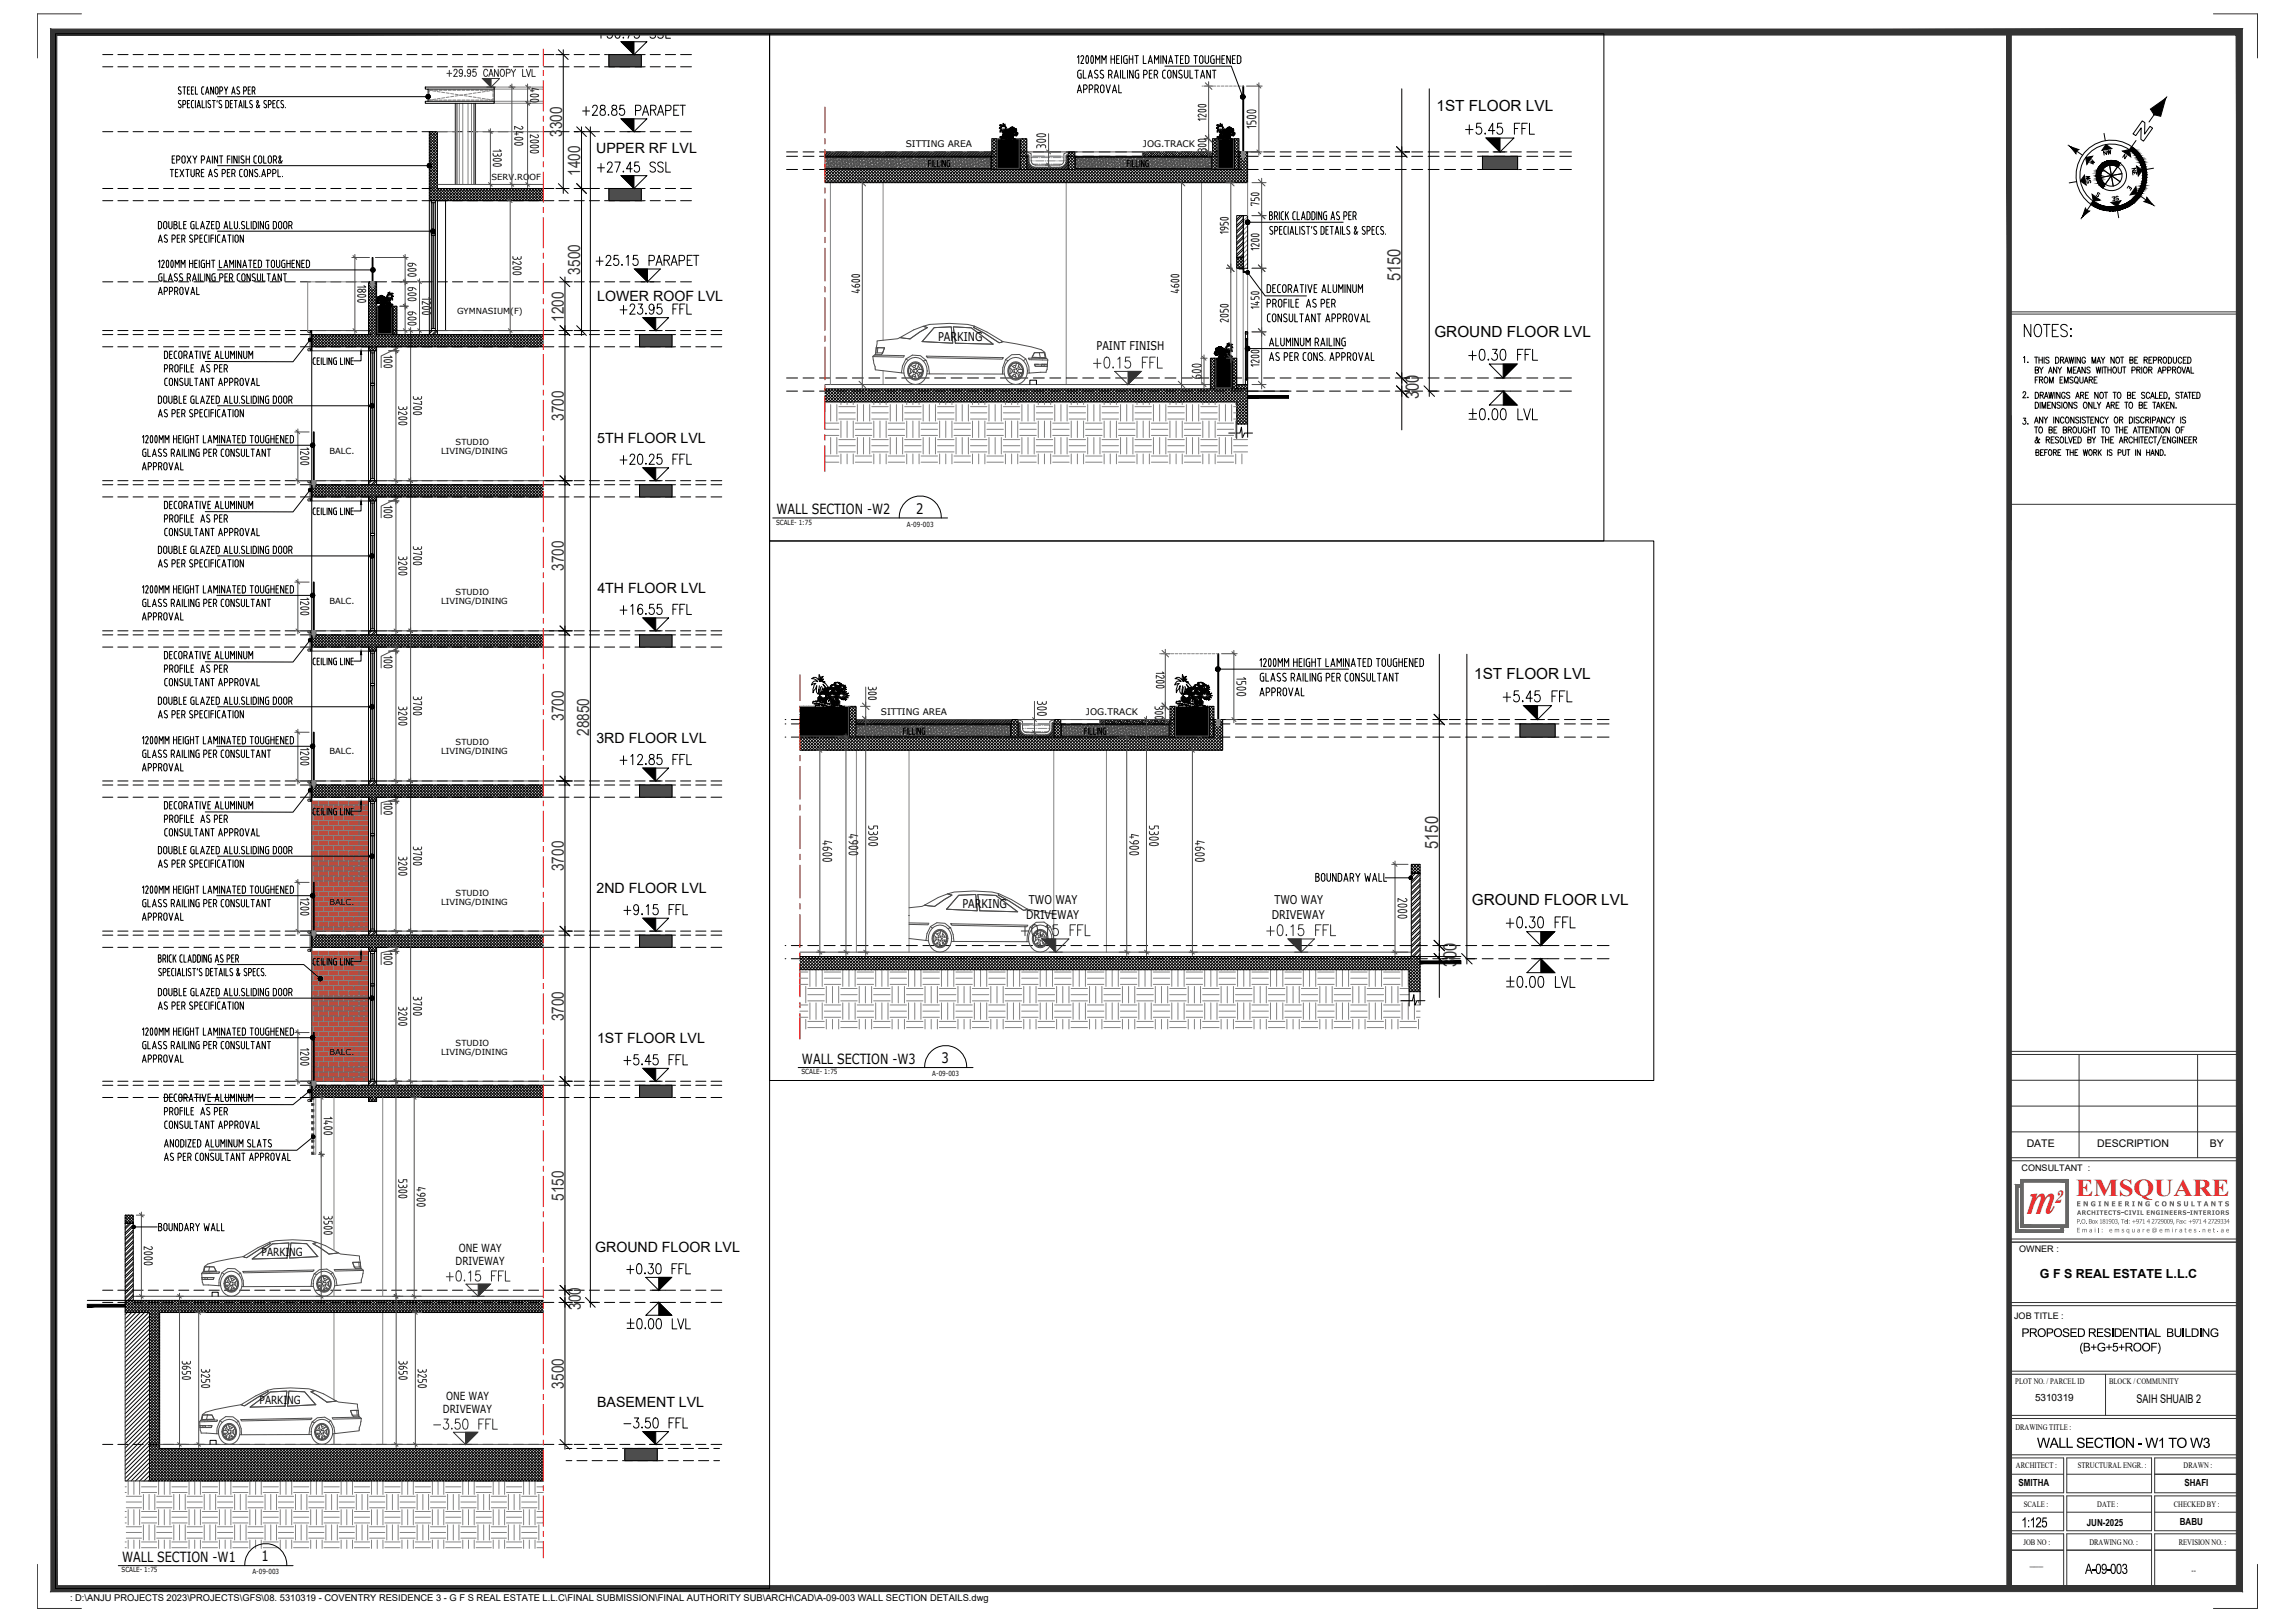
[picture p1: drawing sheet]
<svg xmlns="http://www.w3.org/2000/svg" width="841mm" height="594mm" viewBox="0 0 841 594" stroke-linecap="round" stroke-linejoin="round" font-family="sans-serif">
<defs><g id="words">
<text font-size="16.1" fill="#d8282b" x="742.5" y="444.6">m</text>
<text font-size="8.9" fill="#d8282b" x="760.7" y="437.9">EMSQUARE</text>
<text font-size="8.4" x="740.5" y="124.5">NOTES:</text>
<g font-size="7.9">
<text x="535.9" y="50.4">+5.45 FFL</text>
<text x="536.9" y="133.3">+0.30 FFL</text>
<text x="550.7" y="341.1">+0.30 FFL</text>
</g>
<text font-size="7.9" fill="#333" x="399.3" y="136.2">+0.15 FFL</text>
<g font-size="7.5">
<text x="226.1" y="116.4">+23.95 FFL</text>
<text x="226.1" y="171.4">+20.25 FFL</text>
<text x="549.6" y="258.2">+5.45 FFL</text>
</g>
<g font-size="7.5" fill="#333">
<text x="372.9" y="344">+0.15 FFL</text>
<text x="462.8" y="344">+0.15 FFL</text>
<text x="162.3" y="470.6">+0.15 FFL</text>
</g>
<g font-size="7.1">
<text x="212.4" y="43.4">+28.85 PARAPET</text>
<text x="217.7" y="64.2">+27.45 SSL</text>
<text x="217.3" y="98.4">+25.15 PARAPET</text>
<text x="226.1" y="226.1">+16.55 FFL</text>
<text x="226.1" y="281.2">+12.85 FFL</text>
<text x="227.5" y="336.2">+9.15 FFL</text>
<text x="227.5" y="391.2">+5.45 FFL</text>
<text x="228.6" y="467.8">+0.30 FFL</text>
<text x="227.5" y="524.2">-3.50 FFL</text>
</g>
<text font-size="7.1" fill="#333" x="157.7" y="524.6">-3.50 FFL</text>
<g font-size="6.7" fill="#333">
<text x="513.2" y="103" transform="rotate(-90 513.2 103)">5150</text>
<text x="520" y="146.3" transform="rotate(-90 520 146.3)">300</text>
<text x="527" y="310.9" transform="rotate(-90 527 310.9)">5150</text>
<text x="533.8" y="354.2" transform="rotate(-90 533.8 354.2)">300</text>
</g>
<text font-size="6.7" fill="#d8282b" x="753" y="440.7">2</text>
<g font-size="6.2" fill="#333">
<text x="206" y="50.1" transform="rotate(-90 206 50.1)">3300</text>
<text x="212.7" y="64.3" transform="rotate(-90 212.7 64.3)">1400</text>
<text x="212.7" y="100.6" transform="rotate(-90 212.7 100.6)">3500</text>
<text x="206.6" y="117.8" transform="rotate(-90 206.6 117.8)">1200</text>
<text x="206.6" y="154.1" transform="rotate(-90 206.6 154.1)">3700</text>
<text x="206.6" y="209.1" transform="rotate(-90 206.6 209.1)">3700</text>
<text x="206.6" y="264.1" transform="rotate(-90 206.6 264.1)">3700</text>
<text x="215.9" y="269.5" transform="rotate(-90 215.9 269.5)">28850</text>
<text x="206.6" y="319.1" transform="rotate(-90 206.6 319.1)">3700</text>
<text x="206.6" y="374.1" transform="rotate(-90 206.6 374.1)">3700</text>
<text x="206.6" y="439.8" transform="rotate(-90 206.6 439.8)">5150</text>
<text x="212.9" y="479.8" transform="rotate(-90 212.9 479.8)">300</text>
<text x="206.6" y="508.6" transform="rotate(-90 206.6 508.6)">3500</text>
</g>
<g font-size="5.6">
<text x="526.4" y="40.7">1ST FLOOR LVL</text>
<text x="525.7" y="123.4">GROUND FLOOR LVL</text>
<text x="540.2" y="248.6">1ST FLOOR LVL</text>
<text x="539.4" y="331.3">GROUND FLOOR LVL</text>
</g>
<g font-size="5.3">
<text x="769.8" y="58.2">NW</text>
<text x="335.7" y="188.1">2</text>
<text x="345" y="389.4">3</text>
<text x="95.8" y="571.8">1</text>
</g>
<g font-size="5.2">
<text x="218.5" y="56.1">UPPER RF LVL</text>
<text x="218.9" y="110.2">LOWER ROOF LVL</text>
<text x="218.8" y="162.2">5TH FLOOR LVL</text>
<text x="218.9" y="217.2">4TH FLOOR LVL</text>
<text x="218.6" y="272.2">3RD FLOOR LVL</text>
<text x="218.6" y="327.2">2ND FLOOR LVL</text>
<text x="218.8" y="382.2">1ST FLOOR LVL</text>
<text x="218.1" y="458.7">GROUND FLOOR LVL</text>
<text x="218.8" y="515.2">BASEMENT LVL</text>
<text x="746.4" y="530.3">WALL SECTION - W1 TO W3</text>
<text x="740.7" y="559.4">1:125</text>
<text x="764.1" y="576.4">A-09-003</text>
</g>
<g font-size="5.1">
<text x="284.6" y="188.3">WALL SECTION -W2</text>
<text x="293.9" y="389.6">WALL SECTION -W3</text>
<text x="44.7" y="572.1">WALL SECTION -W1</text>
</g>
<g font-size="4.9">
<text x="764.5" y="61.4">W</text>
<text x="783.9" y="65.3" transform="rotate(-90 783.9 65.3)">NE</text>
<text x="766.9" y="68.4" transform="rotate(-90 766.9 68.4)">SW</text>
<text x="772.6" y="74.8">SE</text>
<text x="744" y="134.1" transform="rotate(-90 744 134.1)">1.</text>
<text x="744" y="147.1" transform="rotate(-90 744 147.1)">2.</text>
<text x="744" y="156.6" transform="rotate(-90 744 156.6)">3.</text>
</g>
<text font-size="4.6" x="747.5" y="468.2">G F S REAL ESTATE L.L.C</text>
<g font-size="4.4">
<text x="217.7" y="15.2">+30.75 SSL</text>
<text x="778.2" y="70.9">E</text>
<text x="343.7" y="124.8">PARKING</text>
<text x="401.8" y="128.1">PAINT FINISH</text>
<text x="352.7" y="332.7">PARKING</text>
<text x="377.1" y="331.1">TWO WAY</text>
<text x="467" y="331.1">TWO WAY</text>
<text x="376.1" y="336.5">DRIVEWAY</text>
<text x="466" y="336.5">DRIVEWAY</text>
<text x="740.8" y="489.7">PROPOSED RESIDENTIAL BUILDING</text>
<text x="762" y="495">(B+G+5+ROOF)</text>
<text x="782.9" y="514">SAIH SHUAIB 2</text>
</g>
<g font-size="4.1">
<text x="95.9" y="460">PARKING</text>
<text x="168.1" y="458.5">ONE WAY</text>
<text x="166.9" y="463.4">DRIVEWAY</text>
<text x="95.1" y="514.2">PARKING</text>
<text x="163.5" y="512.7">ONE WAY</text>
<text x="162.3" y="517.7">DRIVEWAY</text>
</g>
<g font-size="3.9">
<text x="742.7" y="420.2">DATE</text>
<text x="768.5" y="420.2">DESCRIPTION</text>
<text x="809.9" y="420.2">BY</text>
</g>
<text font-size="3.7" x="745.7" y="513.2">5310319</text>
<g font-size="3.6">
<text x="739.7" y="544.3">SMITHA</text>
<text x="800.5" y="544.2">SHAFI</text>
<text x="764.7" y="558.8">JUN-2025</text>
<text x="798.8" y="558.5">BABU</text>
<text x="743.9" y="573.7">___</text>
</g>
<text font-size="3.4" x="25.7" y="586.4">: D:\ANJU PROJECTS 2023\PROJECTS\GFS\08. 5310319 - COVENTRY RESIDENCE 3 - G F S REAL ESTATE L.L.C\FINAL SUBMISSION\FINAL AUTHORITY SUB\ARCH\CAD\A-09-003 WALL SECTION DETAILS.dwg</text>
<g font-size="3.3">
<text x="331.9" y="53.9">SITTING AREA</text>
<text x="418.8" y="53.9">JOG.TRACK</text>
<text x="322.8" y="261.8">SITTING AREA</text>
<text x="397.9" y="261.8">JOG.TRACK</text>
<text x="740.8" y="428.7">CONSULTANT :</text>
<text x="740" y="458.6">OWNER :</text>
<text x="738.1" y="483.2">JOB TITLE :</text>
</g>
<g font-size="3.1">
<text x="180.1" y="65.8">SERV.ROOF</text>
<text x="167.5" y="114.9">GYMNASIUM(F)</text>
<text x="120.8" y="166.3">BALC.</text>
<text x="161.7" y="166.3">LIVING/DINING</text>
<text x="167" y="163.1">STUDIO</text>
<text x="120.8" y="221.3">BALC.</text>
<text x="161.7" y="221.3">LIVING/DINING</text>
<text x="167" y="218.1">STUDIO</text>
<text x="167" y="273">STUDIO</text>
<text x="120.8" y="276.3">BALC.</text>
<text x="161.7" y="276.3">LIVING/DINING</text>
<text x="167" y="328">STUDIO</text>
<text x="120.8" y="331.3">BALC.</text>
<text x="161.7" y="331.3">LIVING/DINING</text>
<text x="167" y="383">STUDIO</text>
<text x="120.8" y="386.3">BALC.</text>
<text x="161.7" y="386.3">LIVING/DINING</text>
<text x="738.5" y="507">PLOT NO. / PARCEL ID</text>
<text x="772.9" y="507">BLOCK / COMMUNITY</text>
<text x="738.5" y="523.9">DRAWING TITLE :</text>
<text x="738.8" y="537.7">ARCHITECT :</text>
<text x="761.4" y="537.7">STRUCTURAL ENGR. :</text>
<text x="800.2" y="537.7">DRAWN :</text>
<text x="741.6" y="552">SCALE :</text>
<text x="768.6" y="552">DATE :</text>
<text x="796.6" y="552">CHECKED BY :</text>
<text x="741.5" y="565.8">JOB NO :</text>
<text x="765.7" y="565.8">DRAWING NO. :</text>
<text x="798.4" y="565.8">REVISION NO. :</text>
<text x="803.1" y="576">--</text>
</g>
<g font-size="2.6">
<text x="284.4" y="192.1">SCALE- 1:75</text>
<text x="332.3" y="192.9">A-09-003</text>
<text x="293.7" y="393.4">SCALE- 1:75</text>
<text x="341.7" y="394.2">A-09-003</text>
<text x="44.5" y="575.8">SCALE- 1:75</text>
<text x="92.5" y="576.6">A-09-003</text>
</g>
<text font-size="2.5" fill="#676662" x="760.9" y="441.8">E N G I N E E R I N G C O N S U L T A N T S</text>
<g font-size="2.3" fill="#676662">
<text x="761" y="448.2">P.O. Box 181903, Tel: +971 4 2729009, Fax: +971 4 2729334</text>
<text x="761.1" y="445">ARCHITECTS-CIVIL ENGINEERS-INTERIORS</text>
<text x="761" y="451.4">Email: emsquare@emirates.net.ae</text>
</g>
</g></defs>
<!-- layer: M2-A-WALL -->
<g fill="none" stroke="#000" stroke-width=".37">
<path d="M302.3 57.2h61.2M393.9 57.2h50.5M157.3 73.5v47.6M160.3 73.5v47.6M163.3 73.5v47.6M199.1 69h-38.8v-20.8h-3v25.3h41.8M302.3 62.1h151.7v-6.5h3.2v11.3h-154.9M363.5 62.1v-11.3h1.6v11.3M373.9 62.1v-11.3h2.4v11.3M391.5 62.1v-6.5h2.4v6.5M444.4 62.1v-11.3h1.6v11.3M452.4 62.1v-11.3h1.6v11.3"/>
<path d="M453.2 79h2.4v15.2h-2.4zM453.2 94.2h2.4v4h-2.4zM114.2 127v49.1M135 128.5v47.6M138 128.5v47.6M144 122.5v-10.3h1.4v10.3M157.3 122.5v-1.4h3v1.4M199.1 122.5h-61.1v-19.3h-3v19.3h-20.8v4.5h20.8v1.5h3v-1.5h61.1M302.3 142.4h154.9v12.9h-4v-8h-150.9M377.4 140.8v-1.6h2.4v1.6M443.6 142.4v-11.2h1.6v11.2M451.6 142.4v-11.2h1.6v11.2v-1.6h4v1.6"/>
<path d="M453.2 155.3v5.3M457.2 155.3v4.9M457.2 143.2h15M135 177.5v-1.4h3v1.4M199.1 177.5h-83.4v-1.4h-1.5v5.9h20.8v1.5h3v-1.5h61.1M114.2 182v49M135 183.5v47.5M138 183.5v47.5M114.2 237v49M135 232.5v-1.5h3v1.5M135 238.5v47.5M138 238.5v47.5"/>
<path d="M199.1 232.5h-83.4v-1.5h-1.5v6h20.8v1.5h3v-1.5h61.1M293.2 270h151.6v-6.5h3.3v11.3h-154.9M311.3 270v-11.3h2.4v11.3M313.7 265.1h57M370.7 270v-6.5h2.4v6.5M386.3 270v-6.5h2.4v6.5M388.7 265.1h40.1M428.8 270v-11.3h1.6v11.3M443.2 270v-11.3h1.6v11.3M135 287.5v-1.5h3v1.5M135 293.5v47.5M138 293.5v47.5"/>
<path d="M199.1 287.5h-83.4v-1.5h-1.5v6h20.8v1.5h3v-1.5h61.1M517.2 316.6h3.2v3.2h-3.2h3.2v30.5h-3.2zM135 342.5v-1.5h3v1.5M135 348.5v47.5M138 348.5v47.5M199.1 342.5h-83.4v-1.5h-1.5v6h20.8v1.5h3v-1.5h61.1M293.2 350.3h227.2v12.9h-4v-8h-223.2M520.4 350.3h15M516.4 363.2v5.3M520.4 363.2v4.9M135 397.5v-1.5h3v1.5M199.1 397.5h-83.4v-1.5h-1.5v6h20.8v1.5h3v-1.5h61.1"/>
<path d="M45.9 445.1h2.9v31.2h-2.9v-28.3h2.9h-2.9zM32 476.3h13.9M77.7 474.8v-1.5h2.3v1.5M199.1 476.3h-153.2v4.4h8.9v61.7h144.3M199.1 480.7h-140.6v49.8h140.6M77 529v-1.4h2.2v1.4"/>
</g>
<!-- layer: M2-A-GLASS -->
<g fill="none" stroke="#000" stroke-width=".37">
<path d="M158.1 73.5h1.5v.7h-1.5zM158.1 74.2v11.2M158.7 74.2v11.2M159 74.2v11.2M159.6 74.2v11.2M158.1 85.4h1.5v.7h-1.5zM158.1 86.1v34.2M158.7 86.1v34.2M159 86.1v34.2M159.6 86.1v34.2M135.8 128.5h1.5v.7h-1.5zM135.8 129.2v11.2"/>
<path d="M136.4 129.2v11.2M136.7 129.2v11.2M137.3 129.2v11.2M158.1 120.3h1.5v.8h-1.5zM135.8 140.4h1.5v.7h-1.5zM135.8 141.1v34.2M136.4 141.1v34.2M136.7 141.1v34.2M137.3 141.1v34.2M135.8 175.3h1.5v.8h-1.5zM135.8 195.4h1.5v.7h-1.5zM135.8 183.5h1.5v.7h-1.5z"/>
<path d="M135.8 184.2v11.2M135.8 196.1v34.2M136.4 184.2v11.2M136.4 196.1v34.2M136.7 184.2v11.2M136.7 196.1v34.2M137.3 184.2v11.2M137.3 196.1v34.2M135.8 230.3h1.5v.7h-1.5zM135.8 238.5h1.5v.7h-1.5zM135.8 239.2v11.2M136.4 239.2v11.2"/>
<path d="M136.7 239.2v11.2M137.3 239.2v11.2M135.8 250.4h1.5v.7h-1.5zM135.8 251.1v34.2M136.4 251.1v34.2M136.7 251.1v34.2M137.3 251.1v34.2M135.8 293.5h1.5v.7h-1.5zM135.8 285.3h1.5v.7h-1.5zM135.8 294.2v11.2M136.4 294.2v11.2M136.7 294.2v11.2"/>
<path d="M137.3 294.2v11.2M135.8 305.4h1.5v.7h-1.5zM135.8 306.1v34.2M136.4 306.1v34.2M136.7 306.1v34.2M137.3 306.1v34.2M135.8 340.3h1.5v.7h-1.5zM135.8 348.5h1.5v.7h-1.5zM135.8 349.2v11.2M136.4 349.2v11.2M136.7 349.2v11.2M137.3 349.2v11.2"/>
<path d="M135.8 360.4h1.5v.7h-1.5zM135.8 361.1v34.2M136.4 361.1v34.2M136.7 361.1v34.2M137.3 361.1v34.2M135.8 395.3h1.5v.7h-1.5z"/>
</g>
<!-- layer: M2-A-HIDDEN LINE -->
<g fill="none" stroke="#848484" stroke-width=".37">
<path d="M304.3 66.9v73.9M323.6 66.9v57.7M390.7 66.9v73.9M440.3 66.9v73.9M457.2 66.9v12.1M453.2 98.2v42.6M455.6 99.8v41M457.2 98.2v42.6M323.6 135.8v5M313.8 274.8v73.9M333.1 274.8v73.9M386.2 274.8v73.9"/>
<path d="M405.5 274.8v73.9M115 402h.7v20.8h-.7zM122.4 402v56M140.3 402v72.8M122.4 471.9v2.9M122.4 480.7v32M140.3 480.7v48.3M122.4 525.1v3.9"/>
</g>
<!-- layer: M2-A-HATCH -->
<g fill="none" stroke="#000" stroke-width=".37">
<path d="M157.3 48.4l3 2.9M157.3 49.4l3 3M157.3 50.5l3 2.9M157.3 51.5l3 3M157.3 52.6l3 2.9M157.3 53.6l3 3M157.3 54.7l3 3M157.3 55.7l3 3M157.3 56.8l3 2.9M157.3 57.8l3 3M157.3 58.9l3 2.9M157.3 59.9l3 3"/>
<path d="M157.7 48.2l-.4 .4M158.3 48.2l2 2.1M158.7 48.2l-1.4 1.4M159.3 48.2l1 1M159.8 48.2l-2.5 2.5M160.3 48.8l-3 2.9M160.3 49.8l-3 3M160.3 50.9l-3 3M160.3 51.9l-3 3M160.3 53l-3 3M160.3 54l-3 3M160.3 55.1l-3 3"/>
<path d="M160.3 56.1l-3 3M160.3 57.2l-3 3M160.3 58.2l-3 3M160.3 59.3l-3 3M302.9 55.6l-.6 .6M303.4 55.6l-1.1 1.2M304 55.6l-1.6 1.6M304.6 55.6l-1.6 1.6M305.1 55.6l-1.6 1.6M305.7 55.6l-1.6 1.6M306.3 55.6l-1.6 1.6M306.8 55.6l-1.6 1.6"/>
<path d="M307.4 55.6l-1.6 1.6M308 55.6l-1.6 1.6M308.5 55.6l-1.6 1.6M309.1 55.6l-1.6 1.6M309.7 55.6l-1.6 1.6M310.3 55.6l-1.6 1.6M310.8 55.6l-1.6 1.6M311.4 55.6l-1.6 1.6M312 55.6l-1.7 1.6M312.5 55.6l-1.6 1.6M313.1 55.6l-1.6 1.6M313.7 55.6l-1.6 1.6"/>
<path d="M314.2 55.6l-1.6 1.6M314.8 55.6l-1.6 1.6M315.4 55.6l-1.6 1.6M315.9 55.6l-1.6 1.6M316.5 55.6l-1.6 1.6M317.1 55.6l-1.6 1.6M317.6 55.6l-1.6 1.6M318.2 55.6l-1.6 1.6M318.8 55.6l-1.6 1.6M319.3 55.6l-1.6 1.6M319.9 55.6l-1.6 1.6M320.5 55.6l-1.6 1.6"/>
<path d="M321.1 55.6l-1.7 1.6M321.6 55.6l-1.6 1.6M322.2 55.6l-1.6 1.6M322.7 55.6l-1.6 1.6M323.3 55.6l-1.6 1.6M323.9 55.6l-1.6 1.6M324.5 55.6l-1.6 1.6M325 55.6l-1.6 1.6M325.6 55.6l-1.6 1.6M326.2 55.6l-1.7 1.6M326.7 55.6l-1.6 1.6M327.3 55.6l-1.6 1.6"/>
<path d="M327.9 55.6l-1.6 1.6M328.4 55.6l-1.6 1.6M329 55.6l-1.6 1.6M329.6 55.6l-1.6 1.6M330.1 55.6l-1.6 1.6M330.7 55.6l-1.6 1.6M331.3 55.6l-1.6 1.6M331.9 55.6l-1.7 1.6M332.4 55.6l-1.6 1.6M333 55.6l-1.6 1.6M333.5 55.6l-1.5 1.6M334.1 55.6l-1.6 1.6"/>
<path d="M334.7 55.6l-1.6 1.6M335.3 55.6l-1.6 1.6M335.8 55.6l-1.6 1.6M336.4 55.6l-1.6 1.6M337 55.6l-1.6 1.6M337.5 55.6l-1.6 1.6M338.1 55.6l-1.6 1.6M338.7 55.6l-1.6 1.6M339.2 55.6l-1.6 1.6M339.8 55.6l-1.6 1.6M340.4 55.6l-1.6 1.6M341 55.6l-1.7 1.6"/>
<path d="M341.5 55.6l-1.6 1.6M342.1 55.6l-1.6 1.6M342.6 55.6l-1.6 1.6M343.2 55.6l-1.6 1.6M343.8 55.6l-1.6 1.6M344.4 55.6l-1.6 1.6M344.9 55.6l-1.6 1.6M345.5 55.6l-1.6 1.6M346.1 55.6l-1.7 1.6M346.6 55.6l-1.6 1.6M347.2 55.6l-1.6 1.6M347.8 55.6l-1.6 1.6"/>
<path d="M348.3 55.6l-1.6 1.6M348.9 55.6l-1.6 1.6M349.5 55.6l-1.6 1.6M350 55.6l-1.6 1.6M350.6 55.6l-1.6 1.6M351.2 55.6l-1.6 1.6M351.7 55.6l-1.6 1.6M352.3 55.6l-1.6 1.6M352.9 55.6l-1.6 1.6M353.4 55.6l-1.6 1.6M354 55.6l-1.6 1.6M354.6 55.6l-1.6 1.6"/>
<path d="M355.2 55.6l-1.7 1.6M355.7 55.6l-1.6 1.6M356.3 55.6l-1.6 1.6M356.8 55.6l-1.6 1.6M357.4 55.6l-1.6 1.6M358 55.6l-1.6 1.6M358.6 55.6l-1.6 1.6M359.1 55.6l-1.6 1.6M359.7 55.6l-1.6 1.6M360.3 55.6l-1.6 1.6M360.8 55.6l-1.6 1.6M361.4 55.6l-1.6 1.6"/>
<path d="M362 55.6l-1.6 1.6M362.5 55.6l-1.6 1.6M363.1 55.6l-1.6 1.6M363.5 55.9l-1.4 1.3M363.5 56.4l-.9 .8M363.5 57l-.3 .2M363.5 59.5l1.6 1.6M363.5 58.3l1.6 1.7M363.5 57.2l1.6 1.6M363.5 56.1l1.6 1.6M363.5 54.9l1.6 1.7M363.5 53.8l1.6 1.6"/>
<path d="M363.5 52.7l1.6 1.6M363.5 51.5l1.6 1.6M363.6 50.8l-.1 .1M363.9 50.8l1.2 1.2M364.7 50.8l-1.2 1.2M365 50.8l.1 .1M365.1 58.4l-1.6 1.6M365.1 51.6l-1.6 1.6M365.1 52.7l-1.6 1.6M365.1 53.8l-1.6 1.6M365.1 55l-1.6 1.6M365.1 56.1l-1.6 1.6"/>
<path d="M365.1 57.3l-1.6 1.6M365.1 59.5l-1.6 1.6M365.5 54.9h.1M365.5 55.3h.1M365.5 56.3h.1M365.5 54.5h.1M365.5 60h.1M365.5 52h.1M365.5 54.2h.1M365.5 55.7h.1M365.5 57.8h.1M365.5 59.3h.1"/>
<path d="M365.5 56.5h.1M365.5 53.5h.1M365.5 55.6h.1M365.5 56.1h.1M365.5 51.2h.1M365.5 52.7h.1M365.5 51.8h.1M365.5 58.5h.1M365.5 56.4h.1M365.5 56.8h.1M365.5 57.2h.1M365.5 51.7h.1"/>
<path d="M365.5 53.2h.1M365.5 54.3h.1M365.5 52.6h.1M365.5 53.8h.1M365.5 57.1h.1M365.5 57.6h.1M365.5 54.8h.1M365.5 55.8h.1M365.5 57.3h.1M365.5 54.6h.1M365.6 58h.1M365.6 58.3h.1"/>
<path d="M365.6 56.3h.1M365.6 57.8h.1M365.6 58.8h.1M365.6 51.1h.1M365.6 56.5h.1M365.6 57.7h.1M365.6 60h.1M365.6 58.7h.1M365.6 59.1h.1M365.6 52.2h.1M365.6 59.3h.1M365.6 58.5h.1"/>
<path d="M365.6 59.7h.1M365.6 51h.1M365.6 51.3h.1M365.6 59.5h.1M365.6 59.9h.1M365.6 53.8h.1M365.6 53h.1M365.6 51.5h.1M365.6 51.7h.1M365.6 52.1h.1M365.6 55.3h.1M365.6 56.8h.1"/>
<path d="M365.6 55h.1M365.6 52.9h.1M365.7 52.5h.1M365.7 52.8h.1M365.7 58.3h.1M365.7 51.1h.1M365.7 57h.1M365.7 53.7h.1M365.7 54.4h.1M365.7 53.2h.1M365.7 51.7h.1M365.7 59.8h.1"/>
<path d="M365.7 52.3h.1M365.7 53.1h.1M365.7 58.9h.1M365.7 55.1h.1M365.7 53.6h.1M365.7 54h.1M365.7 52.2h.1M365.7 54.3h.1M365.7 55.8h.1M365.7 56.6h.1M365.7 54.8h.1M365.7 56.3h.1"/>
<path d="M365.7 57.3h.1M365.7 55.3h.1M365.7 56.8h.1M365.7 57.8h.1M365.7 51.6h.1M365.7 58.2h.1M365.7 58h.1M365.7 58.7h.1M365.8 55.5h.1M365.8 55.9h.1M365.8 51.2h.1M365.8 58.3h.1"/>
<path d="M365.8 59.3h.1M365.8 53.5h.1M365.8 59h.1M365.8 57.3h.1M365.8 59.5h.1M365.8 56.3h.1M365.8 56.6h.1M365.8 52.7h.1M365.8 59.8h.1M365.8 58.8h.1M365.8 57h.1M365.8 57.4h.1"/>
<path d="M365.8 54.2h.1M365.8 55.7h.1M365.8 50.8h.1M365.8 50.9h.1M365.8 57.8h.1M365.8 51.6h.1M365.8 52.8h.1M365.8 59.4h.1M365.8 51.7h.1M365.8 52.4h.1M365.8 58.1h.1M365.8 58.5h.1"/>
<path d="M365.8 53.6h.1M365.8 54.8h.1M365.8 53.1h.1M365.8 53.8h.1M365.9 51.2h.1M365.9 58.9h.1M365.9 59.3h.1M365.9 52.2h.1M365.9 53.7h.1M365.9 55.6h.1M365.9 56.7h.1M365.9 52.4h.1"/>
<path d="M365.9 54.6h.1M365.9 51.5h.1M365.9 51.9h.1M365.9 59.7h.1M365.9 54.2h.1M365.9 55.2h.1M365.9 52.1h.1M365.9 57.5h.1M365.9 58.7h.1M365.9 53.9h.1M365.9 52.3h.1M365.9 52.7h.1"/>
<path d="M365.9 55.7h.1M365.9 56.8h.1M365.9 54h.1M365.9 59.5h.1M365.9 55.3h.1M365.9 53h.1M365.9 57.3h.1M365.9 58.3h.1M365.9 59.8h.1M365.9 58.2h.1M366 53.4h.1M366 53.8h.1"/>
<path d="M366 51.7h.1M366 53.2h.1M366 58.8h.1M366 51.3h.1M366 56h.1M366 54.2h.1M366 54.6h.1M366 54.7h.1M366 52.1h.1M366 57.9h.1M366 58.2h.1M366 54.9h.1"/>
<path d="M366 55.3h.1M366 56.2h.1M366 53.3h.1M366 54.1h.1M366 59.9h.1M366 59.7h.1M366 55.7h.1M366 57.8h.1M366 59.3h.1M366 51.8h.1M366 56.1h.1M366 56.4h.1"/>
<path d="M366 51.2h.1M366 52.7h.1M366 57.2h.1M366 52.6h.1M366.1 56.8h.1M366.1 57.2h.1M366.1 51.7h.1M366.1 53.2h.1M366.1 54.2h.1M366.1 52.5h.1M366.1 59.2h.1M366.1 54h.1"/>
<path d="M366.1 57.6h.1M366.1 54.7h.1M366.1 55.7h.1M366.1 54.5h.1M366.1 60h.1M366.1 53.3h.1M366.1 55.5h.1M366.1 51h.1M366.1 57.9h.1M366.1 58.3h.1M366.1 56.2h.1M366.1 57.7h.1"/>
<path d="M366.1 58.8h.1M366.1 56.5h.1M366.1 54.8h.1M366.1 56.9h.1M366.1 51.3h.1M366.1 58.7h.1M366.1 59.1h.1M366.1 52.1h.1M366.1 59.3h.1M366.1 51.8h.1M366.1 58.5h.1M366.1 59.5h.1"/>
<path d="M366.1 59.9h.1M366.1 53.7h.1M366.1 52.6h.1M366.1 53.8h.1M366.1 58.4h.1M366.2 52.5h.1M366.2 52.9h.1M366.2 55.2h.1M366.2 56.7h.1M366.2 54.6h.1M366.2 55.7h.1M366.2 53.2h.1"/>
<path d="M366.2 53.6h.1M366.2 58.2h.1M366.2 51.1h.1M366.2 56.5h.1M366.2 57.7h.1M366.2 54h.1M366.2 54.4h.1M366.2 51.6h.1M366.2 59.8h.1M366.2 53h.1M366.2 58.5h.1M366.2 59.7h.1"/>
<path d="M366.2 51.3h.1M366.2 54.8h.1M366.2 55h.1M366.2 52h.1M366.2 52.7h.1M366.2 55.1h.1M366.2 55.5h.1M366.2 53.7h.1M366.2 54.7h.1M366.2 53.5h.1M366.3 55.9h.1M366.3 56.3h.1"/>
<path d="M366.3 56.7h.1M366.3 57.7h.1M366.3 52.3h.1M366.3 52.8h.1M366.3 54.9h.1M366.3 55.6h.1M366.3 56.6h.1M366.3 51.1h.1M366.3 58.2h.1M366.3 59.2h.1M366.3 53.1h.1M366.3 54.3h.1"/>
<path d="M366.3 58.9h.1M366.3 56.4h.1M366.3 57h.1M366.3 57.4h.1M366.3 52.6h.1M366.3 59.7h.1M366.3 55.1h.1M366.3 55.7h.1M366.3 57.1h.1M366.3 57.8h.1M366.3 54.2h.1M366.3 56.2h.1"/>
<path d="M366.4 58.5h.1M366.4 58.9h.1M366.4 57.2h.1M366.4 51.6h.1M366.4 51.2h.1M366.4 59.3h.1M366.4 58.7h.1M366.4 53.5h.1M366.4 59h.1M366.4 51.5h.1M366.4 51.9h.1M366.4 59.7h.1"/>
<path d="M366.4 52.1h.1M366.4 53.7h.1M366.4 55.5h.1M366.4 52.3h.1M366.4 55.2h.1M366.4 50.8h.1M366.4 57.5h.1M366.4 52.2h.1M366.4 52.7h.1M366.4 53h.1M366.4 55.7h.1M366.4 56.7h.1"/>
<path d="M366.4 58.2h.1M366.4 52.8h.1M366.4 59.4h.1M366.4 52.9h.1M366.5 53.4h.1M366.5 53.8h.1M366.5 57.2h.1M366.5 58.7h.1M366.5 59.7h.1M366.5 53.6h.1M366.5 54.8h.1M366.5 54.4h.1"/>
<path d="M366.5 54.2h.1M366.5 51.6h.1M366.5 53.1h.1M366.5 55.6h.1M366.5 55.8h.1M366.5 54.5h.1M366.5 54.9h.1M366.5 54.6h.1M366.5 52.1h.1M366.5 57.5h.1M366.5 56.6h.1M366.5 57.3h.1"/>
<path d="M366.5 55.3h.1M366.5 55.7h.1M366.5 56.2h.1M366.5 54h.1M366.5 59.5h.1M366.5 56.1h.1M366.5 56.4h.1M366.5 57.7h.1M366.5 59.2h.1M366.5 56h.1M366.6 56.8h.1M366.6 51.1h.1"/>
<path d="M366.6 52.6h.1M366.6 51.3h.1M366.6 57.2h.1M366.6 57.6h.1M366.6 51.6h.1M366.6 53.1h.1M366.6 54.1h.1M366.6 52.1h.1M366.6 53.3h.1M366.6 57.9h.1M366.6 50.9h.1M366.6 58.3h.1"/>
<path d="M366.6 54.6h.1M366.6 55.6h.1M366.6 55.3h.1M366.6 59.9h.1M366.6 58.7h.1M366.6 56.1h.1M366.6 57.7h.1M366.6 56h.1M366.6 52.4h.1M366.6 51.7h.1M366.6 59.1h.1M366.6 59.5h.1"/>
<path d="M366.6 59.2h.1M366.6 53.8h.1M366.7 52.1h.1M366.7 59.8h.1M366.7 53.6h.1M366.7 52.5h.1M366.7 55.3h.1M366.7 56h.1M366.7 52.8h.1M366.7 56.7h.1M366.7 54.5h.1M366.7 60h.1"/>
<path d="M366.7 53.2h.1M366.7 58.2h.1M366.7 56.5h.1M366.7 57.5h.1M366.7 54h.1M366.7 51.6h.1M366.7 59.7h.1M366.7 51.8h.1M366.7 58.5h.1M366.7 58.9h.1M366.8 54.3h.1M366.8 54.7h.1"/>
<path d="M366.8 52.1h.1M366.8 53.1h.1M366.8 54.6h.1M366.8 52.6h.1M366.8 53.8h.1M366.8 59.6h.1M366.8 55.1h.1M366.8 55.5h.1M366.8 56.1h.1M366.8 55.7h.1M366.8 51.1h.1M366.8 55.9h.1"/>
<path d="M366.8 56.2h.1M366.8 57.7h.1M366.8 56.5h.1M366.8 51.9h.1M366.8 56.6h.1M366.8 51h.1M366.8 59.2h.1M366.8 53h.1M366.8 58.5h.1M366.8 51.2h.1M366.8 57h.1M366.8 57.4h.1"/>
<path d="M366.8 59.7h.1M366.8 55h.1M366.8 53.3h.1M366.9 57.8h.1M366.9 58.1h.1M366.9 54.1h.1M366.9 55.6h.1M366.9 54.8h.1M366.9 55.5h.1M366.9 51.2h.1M366.9 58.5h.1M366.9 57.1h.1"/>
<path d="M366.9 51.5h.1M366.9 51.9h.1M366.9 58.9h.1M366.9 59.3h.1M366.9 58.7h.1M366.9 53.1h.1M366.9 54.3h.1M366.9 56.9h.1M366.9 57.7h.1M366.9 52.3h.1M366.9 52.7h.1M366.9 59.6h.1"/>
<path d="M366.9 51h.1M366.9 52h.1M366.9 53.6h.1M366.9 56.2h.1M366.9 58.4h.1M366.9 53h.1M366.9 52.5h.1M366.9 55.1h.1M366.9 57h.1M366.9 58.2h.1M366.9 59.1h.1M366.9 59.8h.1"/>
<path d="M367 53.4h.1M367 53.8h.1M367 55.6h.1M367 56.6h.1M367 58.1h.1M367 59h.1M367 58.4h.1M367 54.2h.1M367 54.5h.1M367 57.1h.1M367 58.6h.1M367 59.7h.1"/>
<path d="M367 53.5h.1M367 51.3h.1M367 59.9h.1M367 54.9h.1M367 55.3h.1M367 51.5h.1M367 53.1h.1M367 55.5h.1M367 52h.1M367 55.7h.1M367 54.6h.1M367 50.8h.1"/>
<path d="M367 57.5h.1M367.1 56.1h.1M367.1 56.4h.1M367.1 57.6h.1M367.1 52.8h.1M367.1 59.4h.1M367.1 54.2h.1M367.1 54.9h.1M367.1 56.8h.1M367.1 57.2h.1M367.1 53.6h.1M367.1 54.8h.1"/>
<path d="M367.1 53.5h.1M367.1 55.7h.1M367.1 51h.1M367.1 52.5h.1M367.1 55.6h.1M367.1 56.7h.1M367.1 55h.1M367.1 57.9h.1M367.1 58.3h.1M367.1 51.5h.1M367.1 53h.1M367.1 54.1h.1"/>
<path d="M367.1 52.1h.1M367.1 57.8h.1M367.1 58.7h.1M367.1 59.1h.1M367.1 54.6h.1M367.1 57.1h.1M367.1 59.5h.1M367.1 58.6h.1M367.1 59.3h.1M367.2 50.9h.1M367.2 51.3h.1M367.2 59.5h.1"/>
<path d="M367.2 59.8h.1M367.2 56.1h.1M367.2 57.6h.1M367.2 58.6h.1M367.2 56h.1M367.2 51.7h.1M367.2 52.1h.1M367.2 52h.1M367.2 59.1h.1M367.2 57.9h.1M367.2 51.5h.1M367.2 59.3h.1"/>
<path d="M367.2 52.4h.1M367.2 52.8h.1M367.2 53.5h.1M367.2 53.3h.1M367.2 59.9h.1M367.2 52.2h.1M367.2 53.2h.1M367.2 55.1h.1M367.2 56.6h.1M367.2 54.1h.1M367.2 55.2h.1M367.2 53h.1"/>
<path d="M367.2 53.6h.1M367.2 54h.1M367.2 58.1h.1M367.2 57.2h.1M367.2 53.7h.1M367.2 54.4h.1M367.3 54.3h.1M367.3 54.7h.1M367.3 51.5h.1M367.3 59.6h.1M367.3 58h.1M367.3 59.2h.1"/>
<path d="M367.3 55.1h.1M367.3 52h.1M367.3 53h.1M367.3 54.5h.1M367.3 52.5h.1M367.3 60h.1M367.3 55.5h.1M367.3 55.9h.1M367.3 53.5h.1M367.3 55h.1M367.3 56.1h.1M367.3 57.3h.1"/>
<path d="M367.3 56.2h.1M367.3 56.6h.1M367.3 57.6h.1M367.3 58.8h.1M367.3 57h.1M367.3 57.4h.1M367.3 51h.1M367.3 59.1h.1M367.3 51.8h.1M367.3 58.5h.1M367.3 59.5h.1M367.4 57.8h.1"/>
<path d="M367.4 52.5h.1M367.4 54h.1M367.4 59.6h.1M367.4 52.6h.1M367.4 53.8h.1M367.4 58.8h.1M367.4 58.1h.1M367.4 58.5h.1M367.4 55.5h.1M367.4 54.6h.1M367.4 55.7h.1M367.4 51.7h.1"/>
<path d="M367.4 51.1h.1M367.4 58.9h.1M367.4 59.3h.1M367.4 57.1h.1M367.4 56.5h.1M367.4 52.4h.1M367.4 51.5h.1M367.4 51.9h.1M367.4 58.6h.1M367.4 53.1h.1M367.4 53.9h.1M367.5 52.3h.1"/>
<path d="M367.5 52.6h.1M367.5 51h.1M367.5 52h.1M367.5 53.5h.1M367.5 55h.1M367.5 54.6h.1M367.5 55.3h.1M367.5 53h.1M367.5 52.5h.1M367.5 54h.1M367.5 57h.1M367.5 56h.1"/>
<path d="M367.5 56.8h.1M367.5 53.4h.1M367.5 53.8h.1M367.5 55.5h.1M367.5 56.6h.1M367.5 58.1h.1M367.5 51.1h.1M367.5 58.9h.1M367.5 57.5h.1M367.5 54.2h.1M367.5 54.5h.1M367.5 57.1h.1"/>
<path d="M367.5 58.6h.1M367.5 59.6h.1M367.5 53.1h.1M367.5 54.3h.1M367.5 54.9h.1M367.5 51.5h.1M367.5 56.2h.1M367.5 58.2h.1M367.6 55.7h.1M367.6 57h.1M367.6 58.2h.1M367.6 56h.1"/>
<path d="M367.6 56.4h.1M367.6 57.5h.1M367.6 51.6h.1M367.6 59h.1M367.6 51.2h.1M367.6 51.9h.1M367.6 56.8h.1M367.6 57.2h.1M367.6 50.9h.1M367.6 59.1h.1M367.6 53.5h.1M367.6 52.6h.1"/>
<path d="M367.6 51.4h.1M367.6 52.5h.1M367.6 53.3h.1M367.6 57.9h.1M367.6 58.3h.1M367.6 53h.1M367.6 54h.1M367.6 54.1h.1M367.7 51.3h.1M367.7 51.7h.1M367.7 58.7h.1M367.7 59.1h.1"/>
<path d="M367.7 54.5h.1M367.7 55.5h.1M367.7 57h.1M367.7 52.8h.1M367.7 56.2h.1M367.7 52.1h.1M367.7 59.5h.1M367.7 59.8h.1M367.7 56h.1M367.7 58.6h.1M367.7 53.6h.1M367.7 54.8h.1"/>
<path d="M367.7 56.9h.1M367.7 52.5h.1M367.7 52h.1M367.7 55.6h.1M367.7 56.7h.1M367.7 56.3h.1M367.7 57.7h.1M367.7 58.4h.1M367.7 53.2h.1M367.7 53.5h.1M367.7 57.5h.1M367.7 54h.1"/>
<path d="M367.7 54.3h.1M367.7 55h.1M367.7 56.5h.1M367.8 54.7h.1M367.8 58h.1M367.8 56h.1M367.8 51.3h.1M367.8 59.2h.1M367.8 55.1h.1M367.8 55.5h.1M367.8 51.4h.1M367.8 59.6h.1"/>
<path d="M367.8 52h.1M367.8 55.9h.1M367.8 56.2h.1M367.8 51.9h.1M367.8 53h.1M367.8 54.5h.1M367.8 52.1h.1M367.8 53.3h.1M367.8 59.9h.1M367.8 52.8h.1M367.8 56.6h.1M367.8 53.5h.1"/>
<path d="M367.8 55h.1M367.8 54.1h.1M367.8 55.2h.1M367.8 54.2h.1M367.9 57h.1M367.9 57.4h.1M367.9 56.5h.1M367.9 57.5h.1M367.9 59h.1M367.9 56h.1M367.9 57.2h.1M367.9 55.7h.1"/>
<path d="M367.9 57.8h.1M367.9 58.1h.1M367.9 50.9h.1M367.9 58h.1M367.9 59.2h.1M367.9 56.4h.1M367.9 58.5h.1M367.9 58.9h.1M367.9 52.4h.1M367.9 53.9h.1M367.9 52.5h.1M367.9 51.1h.1"/>
<path d="M367.9 59.3h.1M367.9 55.5h.1M367.9 54.5h.1M367.9 51.5h.1M367.9 51.9h.1M367.9 59.6h.1M367.9 58.6h.1M368 52.3h.1M368 58.5h.1M368 52.6h.1M368 53h.1M368 50.9h.1"/>
<path d="M368 51.9h.1M368 54.6h.1M368 51.5h.1M368 52.2h.1M368 53.4h.1M368 53.8h.1M368 52.4h.1M368 53.9h.1M368 55h.1M368 55.7h.1M368 54.1h.1M368 55.5h.1"/>
<path d="M368 56.5h.1M368 58h.1M368 51.1h.1M368 57.7h.1M368 53.7h.1M368 54.5h.1M368 54.9h.1M368 57h.1M368 59.5h.1M368 59.7h.1M368 54.4h.1M368 55.1h.1"/>
<path d="M368.1 55.3h.1M368.1 55.7h.1M368.1 51.4h.1M368.1 52.9h.1M368.1 55h.1M368.1 55.9h.1M368.1 56.6h.1M368.1 56h.1M368.1 56.4h.1M368.1 54.4h.1M368.1 57h.1M368.1 55.2h.1"/>
<path d="M368.1 57.3h.1M368.1 56.8h.1M368.1 57.5h.1M368.1 51.1h.1M368.1 52.3h.1M368.1 58.9h.1M368.1 58h.1M368.1 58.8h.1M368.1 57.2h.1M368.1 50.9h.1M368.1 59h.1M368.1 53.1h.1"/>
<path d="M368.1 54.3h.1M368.1 58.1h.1M368.1 59.5h.1M368.2 57.9h.1M368.2 58.3h.1M368.2 52.4h.1M368.2 55h.1M368.2 56.2h.1M368.2 50.9h.1M368.2 58.7h.1M368.2 52.9h.1M368.2 53.9h.1"/>
<path d="M368.2 55.4h.1M368.2 51.6h.1M368.2 58.2h.1M368.2 59.5h.1M368.2 51.3h.1M368.2 51.7h.1M368.2 59h.1M368.2 59.4h.1M368.2 54.4h.1M368.2 55.9h.1M368.2 57h.1M368.2 53.5h.1"/>
<path d="M368.2 52.1h.1M368.2 59.8h.1M368.2 57.5h.1M368.2 58.5h.1M368.2 53.1h.1M368.2 52.8h.1M368.2 51.9h.1M368.2 55.5h.1M368.2 54.6h.1M368.3 53.2h.1M368.3 53.6h.1M368.3 53.4h.1"/>
<path d="M368.3 51.6h.1M368.3 52.8h.1M368.3 57.5h.1M368.3 55.3h.1M368.3 56h.1M368.3 53.9h.1M368.3 54.9h.1M368.3 56.4h.1M368.3 54.6h.1M368.3 56.8h.1M368.3 54.3h.1M368.3 54.7h.1"/>
<path d="M368.3 58h.1M368.3 54.8h.1M368.3 55.6h.1M368.3 58.2h.1M368.3 55.1h.1M368.3 55.5h.1M368.3 51.4h.1M368.3 59.5h.1M368.3 56.7h.1M368.3 58.9h.1M368.3 55.8h.1M368.3 56.2h.1"/>
<path d="M368.3 51.9h.1M368.3 52.9h.1M368.3 54.4h.1M368.3 52.1h.1M368.3 58.7h.1M368.3 59.7h.1M368.4 56.6h.1M368.4 53.4h.1M368.4 54.9h.1M368.4 55.9h.1M368.4 54h.1M368.4 57h.1"/>
<path d="M368.4 57.4h.1M368.4 56.4h.1M368.4 59h.1M368.4 56h.1M368.4 52.6h.1M368.4 57.7h.1M368.4 58.1h.1M368.4 50.8h.1M368.4 57.9h.1M368.4 59.5h.1M368.4 51.3h.1M368.4 51.2h.1"/>
<path d="M368.4 53.3h.1M368.4 51.1h.1M368.4 58.5h.1M368.4 52.4h.1M368.4 53.9h.1M368.4 52.1h.1M368.4 59.9h.1M368.4 51.5h.1M368.4 51.9h.1M368.4 58.9h.1M368.4 59.2h.1M368.4 55.4h.1"/>
<path d="M368.4 54.1h.1M368.4 55.2h.1M368.4 54.8h.1M368.4 55.5h.1M368.5 52.3h.1M368.5 52.6h.1M368.5 59.6h.1M368.5 56.9h.1M368.5 58.5h.1M368.5 56h.1M368.5 57.2h.1M368.5 56.2h.1"/>
<path d="M368.5 57h.1M368.5 53h.1M368.5 52.5h.1M368.5 58h.1M368.5 59.2h.1M368.5 57.7h.1M368.5 53.4h.1M368.5 53.8h.1M368.5 50.8h.1M368.5 54.5h.1M368.5 58.4h.1M368.5 59.1h.1"/>
<path d="M368.5 54.1h.1M368.5 53.9h.1M368.5 59.9h.1M368.6 54.9h.1M368.6 55.3h.1M368.6 55.4h.1M368.6 57.9h.1M368.6 51.8h.1M368.6 56.5h.1M368.6 55.7h.1M368.6 56.9h.1M368.6 58.4h.1"/>
<path d="M368.6 59.5h.1M368.6 52.6h.1M368.6 53.8h.1M368.6 52.1h.1M368.6 56h.1M368.6 56.4h.1M368.6 51.3h.1M368.6 52.8h.1M368.6 60h.1M368.6 54.6h.1M368.6 56.8h.1M368.6 57.2h.1"/>
<path d="M368.6 54.4h.1M368.6 53.5h.1M368.6 57.5h.1M368.6 55.9h.1M368.6 57.4h.1M368.6 51.1h.1M368.6 57.7h.1M368.6 54.2h.1M368.7 57.9h.1M368.7 58.3h.1M368.7 58.9h.1M368.7 53h.1"/>
<path d="M368.7 58.5h.1M368.7 59.7h.1M368.7 56.4h.1M368.7 58.7h.1M368.7 59.1h.1M368.7 52.3h.1M368.7 55h.1M368.7 50.9h.1M368.7 51.3h.1M368.7 59.4h.1M368.7 59.8h.1M368.7 52.8h.1"/>
<path d="M368.7 53.8h.1M368.7 55.4h.1M368.7 57h.1M368.7 51.7h.1M368.7 52.1h.1M368.7 54.3h.1M368.7 55.9h.1M368.7 56.9h.1M368.7 51.1h.1M368.7 59.3h.1M368.7 52.4h.1M368.7 57.4h.1"/>
<path d="M368.7 58.4h.1M368.7 53.1h.1M368.8 53.2h.1M368.8 51.8h.1M368.8 58.9h.1M368.8 59.9h.1M368.8 55h.1M368.8 56.2h.1M368.8 51.5h.1M368.8 53.6h.1M368.8 53.9h.1M368.8 53.3h.1"/>
<path d="M368.8 54.9h.1M368.8 51.6h.1M368.8 57h.1M368.8 58.2h.1M368.8 52.3h.1M368.8 53h.1M368.8 54.3h.1M368.8 54.7h.1M368.8 56.4h.1M368.8 53.5h.1M368.8 59h.1M368.8 53.7h.1"/>
<path d="M368.8 55.1h.1M368.8 57.9h.1M368.8 55.5h.1M368.8 54.4h.1M368.9 55.4h.1M368.9 55.8h.1M368.9 51.3h.1M368.9 59.4h.1M368.9 57.5h.1M368.9 55.2h.1M368.9 55.9h.1M368.9 56.2h.1"/>
<path d="M368.9 56.6h.1M368.9 51.8h.1M368.9 52.8h.1M368.9 51.6h.1M368.9 57.3h.1M368.9 57h.1M368.9 57.4h.1M368.9 53.3h.1M368.9 54.8h.1M368.9 53.6h.1M368.9 57.7h.1M368.9 56.4h.1"/>
<path d="M368.9 58.9h.1M368.9 55.6h.1M368.9 58.1h.1M368.9 58.5h.1M368.9 57.9h.1M368.9 56.7h.1M369 51.1h.1M369 58.9h.1M369 59.2h.1M369 52.3h.1M369 53.8h.1M369 52.1h.1"/>
<path d="M369 58.7h.1M369 51h.1M369 51.5h.1M369 51.9h.1M369 59.6h.1M369 55.3h.1M369 54h.1M369 51.7h.1M369 52.4h.1M369 52.2h.1M369 52.6h.1M369 56.9h.1"/>
<path d="M369 58.4h.1M369 56h.1M369 53.2h.1M369 53h.1M369 51.8h.1M369 59.9h.1M369 51.3h.1M369 57.9h.1M369 52.5h.1M369 53.9h.1M369 53.4h.1M369 53.3h.1"/>
<path d="M369 54.6h.1M369.1 54.1h.1M369.1 54.5h.1M369.1 54.8h.1M369.1 55.2h.1M369.1 56.1h.1M369.1 56.8h.1M369.1 54.9h.1M369.1 55.3h.1M369.1 56.3h.1M369.1 57.9h.1M369.1 56h.1"/>
<path d="M369.1 57.5h.1M369.1 58.2h.1M369.1 55.6h.1M369.1 58.4h.1M369.1 59.4h.1M369.1 52.5h.1M369.1 58h.1M369.1 59.2h.1M369.1 59h.1M369.1 56.4h.1M369.1 51.3h.1M369.1 52.8h.1"/>
<path d="M369.1 59.9h.1M369.1 60h.1M369.1 59.7h.1M369.1 57.1h.1M369.1 54.3h.1M369.1 56.5h.1M369.2 57.5h.1M369.2 55.8h.1M369.2 57.3h.1M369.2 51.8h.1M369.2 58.4h.1M369.2 50.9h.1"/>
<path d="M369.2 57.9h.1M369.2 58.3h.1M369.2 58.9h.1M369.2 52.6h.1M369.2 53.3h.1M369.2 51.3h.1M369.2 51.7h.1M369.2 58.7h.1M369.2 59h.1M369.2 51.2h.1M369.2 52.3h.1M369.2 54.6h.1"/>
<path d="M369.2 55.7h.1M369.2 51.9h.1M369.2 54.1h.1M369.2 52.1h.1M369.2 59.4h.1M369.2 59.8h.1M369.2 53.8h.1M369.2 55.3h.1M369.2 56.5h.1M369.2 57.7h.1M369.2 53.4h.1M369.2 54.8h.1"/>
<path d="M369.3 52.4h.1M369.3 52.8h.1M369.3 54.3h.1M369.3 56.8h.1M369.3 51.1h.1M369.3 58.5h.1M369.3 55.5h.1M369.3 56.2h.1M369.3 53.2h.1M369.3 53.6h.1M369.3 57.3h.1M369.3 58.3h.1"/>
<path d="M369.3 59.9h.1M369.3 53h.1M369.3 59.7h.1M369.3 57.7h.1M369.3 53.9h.1M369.3 51.7h.1M369.3 58.9h.1M369.3 55h.1M369.3 58.4h.1M369.3 54.7h.1M369.3 54.8h.1M369.3 57h.1"/>
<path d="M369.3 59.1h.1M369.3 55.1h.1M369.3 55.4h.1M369.3 56.3h.1M369.3 52.3h.1M369.3 59.2h.1M369.4 55.8h.1M369.4 56.2h.1M369.4 57.8h.1M369.4 59.3h.1M369.4 53.1h.1M369.4 51.3h.1"/>
<path d="M369.4 56.6h.1M369.4 51.2h.1M369.4 55h.1M369.4 52.1h.1M369.4 57h.1M369.4 57.4h.1M369.4 51.7h.1M369.4 52.7h.1M369.4 54.3h.1M369.4 51.6h.1M369.4 58.2h.1M369.4 51.4h.1"/>
<path d="M369.4 57.7h.1M369.4 58.1h.1M369.4 53.2h.1M369.4 54.8h.1M369.4 53.5h.1M369.4 59h.1M369.4 52.8h.1M369.4 58.5h.1M369.4 56.3h.1M369.4 57.3h.1M369.4 55.5h.1M369.4 55.7h.1"/>
<path d="M369.5 51.1h.1M369.5 58.9h.1M369.5 59.2h.1M369.5 57.8h.1M369.5 59.3h.1M369.5 57.5h.1M369.5 56.4h.1M369.5 57.1h.1M369.5 51.5h.1M369.5 51.9h.1M369.5 59.6h.1M369.5 53.7h.1"/>
<path d="M369.5 51.6h.1M369.5 52.8h.1M369.5 59.4h.1M369.5 57.9h.1M369.5 58.6h.1M369.5 52.2h.1M369.5 55.3h.1M369.5 53.6h.1M369.5 54.8h.1M369.5 52.6h.1M369.5 53h.1M369.5 56.8h.1"/>
<path d="M369.5 58.3h.1M369.5 55.6h.1M369.5 56.7h.1M369.5 53.4h.1M369.5 51.7h.1M369.5 59.8h.1M369.5 58.7h.1M369.6 54.1h.1M369.6 52.2h.1M369.6 53.2h.1M369.6 52h.1M369.6 59.5h.1"/>
<path d="M369.6 51.5h.1M369.6 54.5h.1M369.6 54.9h.1M369.6 54.8h.1M369.6 56.3h.1M369.6 54h.1M369.6 50.8h.1M369.6 53.7h.1M369.6 55.3h.1M369.6 55.6h.1M369.6 57.8h.1M369.6 56h.1"/>
<path d="M369.6 52.3h.1M369.6 54.4h.1M369.6 51.2h.1M369.6 59.3h.1M369.6 51.3h.1M369.6 57.9h.1M369.6 55.2h.1M369.7 56.4h.1M369.7 56.8h.1M369.7 52.7h.1M369.7 59.8h.1M369.7 52.1h.1"/>
<path d="M369.7 53.3h.1M369.7 59.9h.1M369.7 55.9h.1M369.7 56.6h.1M369.7 57.1h.1M369.7 57.5h.1M369.7 54.2h.1M369.7 54.1h.1M369.7 55.2h.1M369.7 57.3h.1M369.7 58.1h.1M369.7 57.9h.1"/>
<path d="M369.7 58.3h.1M369.7 55.7h.1M369.7 56h.1M369.7 58.8h.1M369.7 50.9h.1M369.7 58.7h.1M369.7 52.5h.1M369.7 58h.1M369.7 59.2h.1M369.7 59.5h.1M369.7 51.3h.1M369.7 51.7h.1"/>
<path d="M369.7 59h.1M369.7 59.4h.1M369.7 51.2h.1M369.7 52.2h.1M369.7 54.5h.1M369.7 60h.1M369.8 52h.1M369.8 59.8h.1M369.8 52.7h.1M369.8 53.7h.1M369.8 55.2h.1M369.8 56.5h.1"/>
<path d="M369.8 51h.1M369.8 51.7h.1M369.8 52.4h.1M369.8 52.8h.1M369.8 54.2h.1M369.8 55.7h.1M369.8 56.8h.1M369.8 51.8h.1M369.8 58.4h.1M369.8 53.2h.1M369.8 53.5h.1M369.8 57.2h.1"/>
<path d="M369.8 58.3h.1M369.8 52.6h.1M369.8 53.8h.1M369.8 53.9h.1M369.8 58.8h.1M369.8 54.6h.1M369.8 54.3h.1M369.8 54.7h.1M369.8 55.3h.1M369.8 56.1h.1M369.9 55.1h.1M369.9 55.4h.1"/>
<path d="M369.9 56.2h.1M369.9 51.1h.1M369.9 58.5h.1M369.9 59.7h.1M369.9 56.8h.1M369.9 57.5h.1M369.9 55.8h.1M369.9 57.8h.1M369.9 59.3h.1M369.9 53h.1M369.9 59h.1M369.9 56.6h.1"/>
<path d="M369.9 55h.1M369.9 57h.1M369.9 57.3h.1M369.9 51.7h.1M369.9 52.7h.1M369.9 54.2h.1M370 57.7h.1M370 58.1h.1M370 53.2h.1M370 54.7h.1M370 55.7h.1M370 52.3h.1"/>
<path d="M370 53.1h.1M370 58.9h.1M370 51.2h.1M370 51.1h.1M370 58.5h.1M370 56.2h.1M370 57.2h.1M370 58.8h.1M370 51.9h.1M370 52.6h.1M370 51.5h.1M370 59.2h.1"/>
<path d="M370 59.3h.1M370 55h.1M370 53.4h.1M370 54.1h.1M370 52.2h.1M370 59.6h.1M370 60h.1M370 52.1h.1M370 53.7h.1M370 51.6h.1M370 57h.1M370 58.2h.1"/>
<path d="M370 52.7h.1M370 54.8h.1M370 53h.1M370 55.2h.1M370 53.5h.1M370 59h.1M370.1 53.4h.1M370.1 53.7h.1M370.1 56.7h.1M370.1 58.2h.1M370.1 55.5h.1M370.1 54.1h.1"/>
<path d="M370.1 54.5h.1M370.1 51.6h.1M370.1 59.8h.1M370.1 57.5h.1M370.1 58.4h.1M370.1 54.9h.1M370.1 55.3h.1M370.1 52.1h.1M370.1 53.2h.1M370.1 52.8h.1M370.1 59.4h.1M370.1 57h.1"/>
<path d="M370.1 59.2h.1M370.1 55.6h.1M370.1 54.7h.1M370.1 56.2h.1M370.1 53.6h.1M370.1 54.8h.1M370.1 59.9h.1M370.1 56h.1M370.1 56.4h.1M370.1 55.2h.1M370.1 57.7h.1M370.2 56.8h.1"/>
<path d="M370.2 57.1h.1M370.2 51.1h.1M370.2 58.2h.1M370.2 59.2h.1M370.2 52h.1M370.2 57.5h.1M370.2 58.7h.1M370.2 51.4h.1M370.2 52.6h.1M370.2 59.7h.1M370.2 59.5h.1M370.2 52.8h.1"/>
<path d="M370.2 53.5h.1M370.2 57.9h.1M370.2 58.3h.1M370.2 54.2h.1M370.2 55.7h.1M370.2 54h.1M370.2 54.3h.1M370.2 59h.1M370.2 57.2h.1M370.2 56h.1M370.2 53.6h.1M370.2 55h.1"/>
<path d="M370.2 50.9h.1M370.2 51.3h.1M370.2 59.4h.1M370.2 59.8h.1M370.2 52.1h.1M370.2 56.4h.1M370.3 51.7h.1M370.3 52h.1M370.3 51.1h.1M370.3 52.1h.1M370.3 53.3h.1M370.3 54.1h.1"/>
<path d="M370.3 59.9h.1M370.3 57.9h.1M370.3 52.4h.1M370.3 52.8h.1M370.3 52.6h.1M370.3 53.7h.1M370.3 55.2h.1M370.3 56.5h.1M370.3 58.6h.1M370.3 59.3h.1M370.3 53.2h.1M370.3 55.7h.1"/>
<path d="M370.3 56.7h.1M370.3 56h.1M370.3 53.5h.1M370.3 53.9h.1M370.3 57.2h.1M370.3 58.2h.1M370.3 59.7h.1M370.3 58h.1M370.3 59.2h.1M370.4 54.3h.1M370.4 54.7h.1M370.4 51.6h.1"/>
<path d="M370.4 58.7h.1M370.4 54.5h.1M370.4 60h.1M370.4 55h.1M370.4 53.1h.1M370.4 54.6h.1M370.4 56.5h.1M370.4 52.3h.1M370.4 53h.1M370.4 55.4h.1M370.4 55.8h.1M370.4 51.8h.1"/>
<path d="M370.4 58.4h.1M370.4 53.7h.1M370.4 54.4h.1M370.4 56.2h.1M370.4 56.6h.1M370.4 57.7h.1M370.4 59.2h.1M370.4 53.8h.1M370.4 55.2h.1M370.4 57h.1M370.4 57.3h.1M370.4 51.1h.1"/>
<path d="M370.4 52.6h.1M370.4 55.7h.1M370.4 55.9h.1M370.5 57.7h.1M370.5 51.6h.1M370.5 53.1h.1M370.5 54.1h.1M370.5 51.1h.1M370.5 56.5h.1M370.5 55.9h.1M370.5 56.6h.1M370.5 57.3h.1"/>
<path d="M370.5 58.1h.1M370.5 58.5h.1M370.5 54.6h.1M370.5 55.6h.1M370.5 53h.1M370.5 58.8h.1M370.5 59.2h.1M370.5 56.1h.1M370.5 57.2h.1M370.5 58.7h.1M370.5 59.5h.1M370.5 51.4h.1"/>
<path d="M370.5 51.8h.1M370.5 59.6h.1M370.5 55h.1M370.5 52.2h.1M370.5 52.6h.1M370.5 60h.1M370.5 52.1h.1M370.5 53.6h.1M370.5 52.3h.1M370.5 57h.1M370.5 51h.1M370.6 53h.1"/>
<path d="M370.6 55.1h.1M370.6 53.1h.1M370.6 58.9h.1M370.6 51.7h.1M370.6 52.4h.1M370.6 53.4h.1M370.6 53.7h.1M370.6 56.7h.1M370.6 58.2h.1M370.6 54.3h.1M370.6 55h.1M370.6 53.2h.1"/>
<path d="M370.6 53.9h.1M370.6 54.1h.1M370.6 54.5h.1M370.6 51.6h.1M370.6 59.7h.1M370.6 56.2h.1M370.6 52.5h.1M370.6 54.6h.1M370.6 54.9h.1M370.6 52.1h.1M370.6 57h.1M370.6 55.3h.1"/>
<path d="M370.6 55.2h.1M370.6 55.6h.1M370.6 53.6h.1M370.6 56.1h.1M370.6 53.5h.1M370.6 59h.1M370.6 55.4h.1M370.6 56.8h.1M370.7 56h.1M370.7 56.4h.1M370.7 55.1h.1M370.7 56.6h.1"/>
<path d="M370.7 57.7h.1M370.7 55.5h.1M370.7 58.2h.1M370.7 56.7h.1M370.7 57.1h.1M370.7 51h.1M370.7 59.2h.1M370.7 57.5h.1M370.7 59.7h.1M370.7 52.6h.1M370.7 52.8h.1M370.7 59.4h.1"/>
<path d="M370.7 50.9h.1M370.7 57.9h.1M370.7 58.3h.1M370.7 54.1h.1M370.7 55.6h.1M370.7 53.6h.1M370.7 54.8h.1M370.8 51.3h.1M370.8 51.7h.1M370.8 58.6h.1M370.8 59h.1M370.8 57.1h.1"/>
<path d="M370.8 55.5h.1M370.8 56.7h.1M370.8 51.2h.1M370.8 51.9h.1M370.8 52h.1M370.8 59.4h.1M370.8 57.5h.1M370.8 58.7h.1M370.8 52.6h.1M370.8 53.4h.1M370.8 52.4h.1M370.8 52.8h.1"/>
<path d="M370.8 59.8h.1M370.8 51h.1M370.8 59.5h.1M370.8 53.2h.1M370.8 53.5h.1M370.8 52.5h.1M370.8 53.6h.1M370.8 56h.1M370.8 53.9h.1M370.8 54.1h.1M370.8 55.6h.1M370.8 56.6h.1"/>
<path d="M370.8 54.8h.1M370.8 56.3h.1M370.9 54.3h.1M370.9 54.7h.1M370.9 57.1h.1M370.9 58.1h.1M370.9 59.7h.1M370.9 52.1h.1M370.9 53.3h.1M370.9 57.9h.1M370.9 57h.1M370.9 57.7h.1"/>
<path d="M370.9 55h.1M370.9 55.4h.1M370.9 51.5h.1M370.9 58.6h.1M370.9 59.9h.1M370.9 58.4h.1M370.9 59.2h.1M370.9 55.8h.1M370.9 56.2h.1M370.9 53.1h.1M370.9 54.6h.1M370.9 55.2h.1"/>
<path d="M370.9 56.6h.1M370.9 56.1h.1M370.9 57.2h.1M370.9 58h.1M370.9 57.3h.1M370.9 57.6h.1M370.9 59.1h.1M370.9 52.5h.1M370.9 51.4h.1M371 57.7h.1M371 58.1h.1M371 51h.1"/>
<path d="M371 52.5h.1M371 54.5h.1M371 60h.1M371 52.1h.1M371 52.8h.1M371 58.5h.1M371 51.5h.1M371 54.1h.1M371 56.5h.1M371 53.5h.1M371 54.3h.1M371 51.1h.1"/>
<path d="M371 58.8h.1M371 59.2h.1M371 54.6h.1M371 55.6h.1M371 57.1h.1M371 58.4h.1M371 55h.1M371 51.4h.1M371 59.6h.1M371 56.1h.1M371 57.6h.1M371 58.6h.1"/>
<path d="M371 53.8h.1M371.1 51.8h.1M371.1 52.2h.1M371.1 52h.1M371.1 59.1h.1M371.1 55.7h.1M371.1 56.4h.1M371.1 57.2h.1M371.1 52.6h.1M371.1 53h.1M371.1 53.5h.1M371.1 56.5h.1"/>
<path d="M371.1 57.7h.1M371.1 57.9h.1M371.1 53.3h.1M371.1 53.7h.1M371.1 55h.1M371.1 58.5h.1M371.1 59.3h.1M371.1 54.1h.1M371.1 56.6h.1M371.1 58.1h.1M371.1 58.6h.1M371.1 54.5h.1"/>
<path d="M371.1 54.9h.1M371.1 51.5h.1M371.1 59.6h.1M371.1 57h.1M371.1 50.8h.1M371.2 55.2h.1M371.2 55.6h.1M371.2 52h.1M371.2 53h.1M371.2 51.1h.1M371.2 52.3h.1M371.2 51.6h.1"/>
<path d="M371.2 56h.1M371.2 53.5h.1M371.2 54.5h.1M371.2 56.1h.1M371.2 53.1h.1M371.2 54.3h.1M371.2 58.9h.1M371.2 53.7h.1M371.2 56.4h.1M371.2 56.7h.1M371.2 55h.1M371.2 56.6h.1"/>
<path d="M371.2 57.6h.1M371.2 56.2h.1M371.2 57.1h.1M371.2 57.5h.1M371.2 51h.1M371.2 58.1h.1M371.2 59.1h.1M371.2 57h.1M371.2 55.9h.1M371.2 57.9h.1M371.2 58.3h.1M371.2 52.5h.1"/>
<path d="M371.2 59.6h.1M371.2 58.2h.1M371.2 59h.1M371.3 50.9h.1M371.3 58.6h.1M371.3 54h.1M371.3 55.5h.1M371.3 57.4h.1M371.3 51.3h.1M371.3 51.6h.1M371.3 59h.1M371.3 59.4h.1"/>
<path d="M371.3 57.1h.1M371.3 58.8h.1M371.3 59.5h.1M371.3 52h.1M371.3 59.8h.1M371.3 57.5h.1M371.3 58.1h.1M371.3 52.4h.1M371.3 52.8h.1M371.3 51h.1M371.3 53.1h.1M371.3 53.5h.1"/>
<path d="M371.3 52.5h.1M371.3 55h.1M371.3 53.6h.1M371.3 54.8h.1M371.3 51.7h.1M371.4 53.9h.1M371.4 54h.1M371.4 55.5h.1M371.4 56.6h.1M371.4 56.7h.1M371.4 52.5h.1M371.4 53.2h.1"/>
<path d="M371.4 54.3h.1M371.4 54.7h.1M371.4 57.1h.1M371.4 58.1h.1M371.4 59.6h.1M371.4 52h.1M371.4 57.5h.1M371.4 58.7h.1M371.4 51.8h.1M371.4 54.6h.1M371.4 55h.1M371.4 55.4h.1"/>
<path d="M371.4 51.5h.1M371.4 58.6h.1M371.4 59.5h.1M371.4 55.8h.1M371.4 56.2h.1M371.4 53h.1M371.4 54.5h.1M371.4 56h.1M371.4 56.1h.1M371.5 56.6h.1M371.5 56h.1M371.5 51.3h.1"/>
<path d="M371.5 57.9h.1M371.5 56.1h.1M371.5 56.8h.1M371.5 56.9h.1M371.5 57.3h.1M371.5 57.5h.1M371.5 59.1h.1M371.5 52.1h.1M371.5 53.3h.1M371.5 58.3h.1M371.5 59h.1M371.5 57.7h.1"/>
<path d="M371.5 58.1h.1M371.5 50.9h.1M371.5 52.5h.1M371.5 54.1h.1M371.5 55.2h.1M371.5 59.9h.1M371.5 59.7h.1M371.5 51.1h.1M371.5 58.4h.1M371.5 53h.1M371.5 54h.1M371.5 57.2h.1"/>
<path d="M371.5 51.4h.1M371.5 51.8h.1M371.5 58.8h.1M371.5 59.2h.1M371.5 54.5h.1M371.5 55.5h.1M371.5 57h.1M371.5 51.2h.1M371.6 52.2h.1M371.6 52.6h.1M371.6 59.6h.1M371.6 60h.1"/>
<path d="M371.6 56h.1M371.6 57.5h.1M371.6 58.6h.1M371.6 59.2h.1M371.6 51.2h.1M371.6 52.7h.1M371.6 53h.1M371.6 51.9h.1M371.6 59h.1M371.6 53.4h.1M371.6 53.7h.1M371.6 53.5h.1"/>
<path d="M371.6 56.5h.1M371.6 54.8h.1M371.6 55.6h.1M371.6 54.1h.1M371.6 54.5h.1M371.6 55h.1M371.6 51.8h.1M371.6 58.4h.1M371.6 56.3h.1M371.6 54.9h.1M371.6 55.2h.1M371.6 58h.1"/>
<path d="M371.6 53.8h.1M371.6 57h.1M371.7 55.6h.1M371.7 51.4h.1M371.7 59.6h.1M371.7 54.6h.1M371.7 55.7h.1M371.7 57h.1M371.7 58.5h.1M371.7 56h.1M371.7 56.4h.1M371.7 51.9h.1"/>
<path d="M371.7 53h.1M371.7 51.1h.1M371.7 56.5h.1M371.7 57.7h.1M371.7 59.2h.1M371.7 59.9h.1M371.7 56.7h.1M371.7 57.1h.1M371.7 53.5h.1M371.7 54.5h.1M371.7 59.7h.1M371.7 57.5h.1"/>
<path d="M371.7 55h.1M371.8 57.9h.1M371.8 58.3h.1M371.8 50.9h.1M371.8 58h.1M371.8 52.1h.1M371.8 58.6h.1M371.8 59h.1M371.8 52.4h.1M371.8 59.5h.1M371.8 51.1h.1M371.8 52.3h.1"/>
<path d="M371.8 58.9h.1M371.8 52.8h.1M371.8 53.6h.1M371.8 51.3h.1M371.8 59.4h.1M371.8 59.8h.1M371.8 53.9h.1M371.8 55.5h.1M371.8 53.1h.1M371.8 54.3h.1M371.8 51.6h.1M371.8 52h.1"/>
<path d="M371.8 57h.1M371.8 55h.1M371.8 56.2h.1M371.8 55.7h.1M371.8 58.5h.1M371.8 58.2h.1M371.9 53.1h.1M371.9 50.9h.1M371.9 51.9h.1M371.9 53.4h.1M371.9 51.6h.1M371.9 59h.1"/>
<path d="M371.9 56.5h.1M371.9 57.2h.1M371.9 57.9h.1M371.9 53.5h.1M371.9 53.9h.1M371.9 55h.1M371.9 58.6h.1M371.9 59.4h.1M371.9 54.3h.1M371.9 54.6h.1M371.9 55.4h.1M371.9 55.5h.1"/>
<path d="M371.9 57h.1M371.9 58h.1M371.9 59.5h.1M371.9 57.5h.1M371.9 55.8h.1M371.9 51.4h.1M371.9 52.9h.1M371.9 58.5h.1M371.9 52.8h.1M372 56.2h.1M372 56.6h.1M372 54.4h.1"/>
<path d="M372 53.6h.1M372 54.8h.1M372 52.3h.1M372 53h.1M372 56.9h.1M372 57.3h.1M372 56h.1M372 55.5h.1M372 56.7h.1M372 53.8h.1M372 54.5h.1M372 57.7h.1"/>
<path d="M372 57.5h.1M372 59h.1M372 52h.1M372 58.7h.1M372 53.1h.1M372 55.2h.1M372 55.9h.1M372 58.1h.1M372 58.4h.1M372 50.9h.1M372 52.4h.1M372 54h.1"/>
<path d="M372 59.5h.1M372 51h.1M372 58.8h.1M372 59.2h.1M372 52.9h.1M372 53.9h.1M372 57.4h.1M372.1 51.4h.1M372.1 51.8h.1M372.1 59.6h.1M372.1 54.4h.1M372.1 55.4h.1"/>
<path d="M372.1 57h.1M372.1 51.3h.1M372.1 57.9h.1M372.1 52.2h.1M372.1 52.6h.1M372.1 59.9h.1M372.1 55.9h.1M372.1 52.1h.1M372.1 53.3h.1M372.1 53h.1M372.1 51.9h.1M372.1 59h.1"/>
<path d="M372.1 55.2h.1M372.1 58.9h.1M372.1 53.7h.1M372.1 53.4h.1M372.1 56h.1M372.1 57.2h.1M372.1 51h.1M372.1 51.7h.1M372.2 54.1h.1M372.2 54.5h.1M372.2 56.4h.1M372.2 59.2h.1"/>
<path d="M372.2 54.8h.1M372.2 58h.1M372.2 52.5h.1M372.2 60h.1M372.2 53.2h.1M372.2 53.9h.1M372.2 55.2h.1M372.2 55.6h.1M372.2 51.4h.1M372.2 59.5h.1M372.2 54.6h.1M372.2 55.4h.1"/>
<path d="M372.2 56h.1M372.2 56.3h.1M372.2 51.9h.1M372.2 52.9h.1M372.2 54h.1M372.2 56.1h.1M372.2 56.7h.1M372.2 57.1h.1M372.2 53.4h.1M372.2 54.4h.1M372.2 55.9h.1M372.2 51.8h.1"/>
<path d="M372.2 52.6h.1M372.2 58.4h.1M372.2 56.8h.1M372.3 57.5h.1M372.3 54.9h.1M372.3 56.4h.1M372.3 53.8h.1M372.3 56.9h.1M372.3 58.3h.1M372.3 50.9h.1M372.3 57.9h.1M372.3 58.2h.1"/>
<path d="M372.3 54.6h.1M372.3 55.7h.1M372.3 51.3h.1M372.3 51.6h.1M372.3 58.6h.1M372.3 59h.1M372.3 59.5h.1M372.3 51.1h.1M372.3 56.5h.1M372.3 57.7h.1M372.3 52h.1M372.3 59.4h.1"/>
<path d="M372.3 53.9h.1M372.3 55.4h.1M372.3 53h.1M372.3 58.5h.1M372.3 59.7h.1M372.3 51.2h.1M372.3 52.4h.1M372.3 52.8h.1M372.3 55h.1M372.3 51.9h.1M372.4 53.1h.1M372.4 53.5h.1"/>
<path d="M372.4 58.5h.1M372.4 60h.1M372.4 57h.1M372.4 52.7h.1M372.4 53.4h.1M372.4 53.9h.1M372.4 51.8h.1M372.4 51.1h.1M372.4 58.9h.1M372.4 54.1h.1M372.4 54.3h.1M372.4 54.6h.1"/>
<path d="M372.4 52.3h.1M372.4 54.9h.1M372.4 55.6h.1M372.4 55h.1M372.4 55.4h.1M372.4 56.4h.1M372.4 57.9h.1M372.4 56.2h.1M372.4 55.8h.1M372.4 56.9h.1M372.4 58.4h.1M372.4 59.5h.1"/>
<path d="M372.4 51.6h.1M372.4 58.2h.1M372.4 56.3h.1M372.4 57.7h.1M372.5 56.6h.1M372.5 51.3h.1M372.5 52.8h.1M372.5 60h.1M372.5 59h.1M372.5 59.2h.1M372.5 56.9h.1M372.5 57.3h.1"/>
<path d="M372.5 54.4h.1M372.5 53.5h.1M372.5 57.7h.1M372.5 58.1h.1M372.5 55.9h.1M372.5 55.5h.1M372.5 58.4h.1M372.5 57.4h.1M372.5 58.9h.1M372.5 51.6h.1M372.5 51.4h.1M372.5 52.1h.1"/>
<path d="M372.6 51h.1M372.6 58.8h.1M372.6 59.2h.1M372.6 52.3h.1M372.6 52.8h.1M372.6 53.6h.1M372.6 59.4h.1M372.6 51.4h.1M372.6 59.6h.1M372.6 60h.1M372.6 51.3h.1M372.6 53.8h.1"/>
<path d="M372.6 54.8h.1M372.6 51.8h.1M372.6 52.2h.1M372.6 54.3h.1M372.6 55.4h.1M372.6 56.9h.1M372.6 55.5h.1M372.6 56.7h.1M372.6 55h.1M372.6 55.7h.1M372.6 52.6h.1M372.6 52.9h.1"/>
<path d="M372.6 55.9h.1M372.6 57.4h.1M372.6 58.4h.1M372.6 52h.1M372.6 57.5h.1M372.6 58.7h.1M372.6 56.5h.1M372.6 53.3h.1M372.6 53.7h.1M372.6 58.9h.1M372.6 54h.1M372.6 55.8h.1"/>
<path d="M372.6 57.2h.1M372.7 54.1h.1M372.7 53.3h.1M372.7 57.2h.1M372.7 58.6h.1M372.7 54.5h.1M372.7 54.8h.1M372.7 56.4h.1M372.7 57.9h.1M372.7 55.2h.1M372.7 55.6h.1M372.7 52.1h.1"/>
<path d="M372.7 59.9h.1M372.7 50.9h.1M372.7 56h.1M372.7 51.3h.1M372.7 59.4h.1M372.7 51.6h.1M372.7 56.3h.1M372.7 56.7h.1M372.7 51.8h.1M372.7 52.8h.1M372.7 54.3h.1M372.7 52.3h.1"/>
<path d="M372.8 57.1h.1M372.8 57.5h.1M372.8 53.3h.1M372.8 55.9h.1M372.8 52.5h.1M372.8 58h.1M372.8 59.2h.1M372.8 53h.1M372.8 53.8h.1M372.8 57.9h.1M372.8 58.2h.1M372.8 54.8h.1"/>
<path d="M372.8 57.4h.1M372.8 60h.1M372.8 55.2h.1M372.8 50.9h.1M372.8 58.6h.1M372.8 58.9h.1M372.8 54.5h.1M372.8 56.7h.1M372.8 51.2h.1M372.8 51.6h.1M372.8 59h.1M372.8 59.4h.1"/>
<path d="M372.8 52.3h.1M372.8 56.5h.1M372.9 52h.1M372.9 59.7h.1M372.9 53.8h.1M372.9 55.3h.1M372.9 52.6h.1M372.9 58.4h.1M372.9 56.7h.1M372.9 58.1h.1M372.9 52.4h.1M372.9 52.7h.1"/>
<path d="M372.9 56.8h.1M372.9 54.6h.1M372.9 58.8h.1M372.9 59.6h.1M372.9 53.1h.1M372.9 53.5h.1M372.9 59.9h.1M372.9 55.7h.1M372.9 56.5h.1M372.9 53.9h.1M372.9 51.8h.1M372.9 53.3h.1"/>
<path d="M372.9 51.1h.1M372.9 57.7h.1M372.9 54.3h.1M372.9 52.3h.1M372.9 54.8h.1M372.9 53h.1M372.9 58.5h.1M372.9 52.5h.1M373 55h.1M373 55.4h.1M373 55.3h.1M373 56.3h.1"/>
<path d="M373 57.9h.1M373 53.2h.1M373 55.8h.1M373 56.1h.1M373 56.8h.1M373 58.4h.1M373 59.4h.1M373 57h.1M373 53.9h.1M373 54.7h.1M373 56.5h.1M373 51.3h.1"/>
<path d="M373 52.8h.1M373 59.9h.1M373 51.1h.1M373 58.9h.1M373 56.9h.1M373 57.3h.1M373 54.3h.1M373 53.1h.1M373 57.7h.1M373 58h.1M373 56.2h.1M373 57.6h.1"/>
<path d="M373.1 51h.1M373.1 58.4h.1M373.1 51.6h.1M373.1 57h.1M373.1 58.2h.1M373.1 58.3h.1M373.1 51.4h.1M373.1 51.8h.1M373.1 58.8h.1M373.1 59.2h.1M373.1 52.3h.1M373.1 53.5h.1"/>
<path d="M373.1 59h.1M373.1 59.7h.1M373.1 52.2h.1M373.1 52.6h.1M373.1 59.6h.1M373.1 59.9h.1M373.1 51.2h.1M373.1 52.8h.1M373.1 53.8h.1M373.1 55.5h.1M373.1 53h.1M373.1 54.3h.1"/>
<path d="M373.1 55.3h.1M373.1 56.8h.1M373.1 52h.1M373.1 53.3h.1M373.1 53.7h.1M373.1 55.8h.1M373.1 57.3h.1M373.1 57.5h.1M373.1 51.3h.1M373.1 52.7h.1M373.2 54.1h.1M373.2 54.5h.1"/>
<path d="M373.2 51.7h.1M373.2 58.9h.1M373.2 53.6h.1M373.2 54.8h.1M373.2 59.4h.1M373.2 53.4h.1M373.2 55.2h.1M373.2 53.2h.1M373.2 55.6h.1M373.2 56.3h.1M373.2 57.5h.1M373.2 54.2h.1"/>
<path d="M373.2 57h.1M373.2 56h.1M373.2 57.8h.1M373.2 52h.1M373.2 58.7h.1M373.3 56.7h.1M373.3 57.1h.1M373.3 51.2h.1M373.3 59.3h.1M373.3 54h.1M373.3 59.5h.1M373.3 58.5h.1"/>
<path d="M373.3 57.5h.1M373.3 51.7h.1M373.3 52.7h.1M373.3 54.3h.1M373.3 59.2h.1M373.3 59.9h.1M373.3 57.9h.1M373.3 58.2h.1M373.3 53.2h.1M373.3 54.8h.1M373.3 55.8h.1M373.3 51.3h.1"/>
<path d="M373.3 58.6h.1M373.3 59h.1M373.3 56.3h.1M373.3 57.3h.1M373.3 52.1h.1M373.3 51.4h.1M373.3 50.9h.1M373.3 59.4h.1M373.3 59.7h.1M373.3 57.8h.1M373.3 58.8h.1M373.3 54.1h.1"/>
<path d="M373.3 55.2h.1M373.3 52.9h.1M373.4 51.6h.1M373.4 52h.1M373.4 52.2h.1M373.4 53.7h.1M373.4 56h.1M373.4 57.2h.1M373.4 53.6h.1M373.4 52.4h.1M373.4 52.7h.1M373.4 55.3h.1"/>
<path d="M373.4 52.5h.1M373.4 58h.1M373.4 59.2h.1M373.4 54.3h.1M373.4 55h.1M373.4 53.1h.1M373.4 56.8h.1M373.4 54.5h.1M373.4 60h.1M373.4 55.8h.1M373.4 56.5h.1M373.4 53.5h.1"/>
<path d="M373.4 53.9h.1M373.4 58.3h.1M373.4 59.8h.1M373.4 54.2h.1M373.4 54.6h.1M373.4 51.7h.1M373.4 53.2h.1M373.4 51.8h.1M373.4 57.9h.1M373.5 55h.1M373.5 52.2h.1M373.5 53.7h.1"/>
<path d="M373.5 54.8h.1M373.5 52.6h.1M373.5 58.4h.1M373.5 58.7h.1M373.5 59.4h.1M373.5 55.4h.1M373.5 55.3h.1M373.5 56.3h.1M373.9 59.2l2.4 2.4M373.9 58l2.4 2.4M373.9 55.7l2.4 2.5M373.9 54.6l2.4 2.4"/>
<path d="M373.9 53.5l2.4 2.4M373.9 52.3l2.4 2.5M373.9 56.9l2.4 2.4M373.9 51.2l2.4 2.4M374.6 50.8l1.7 1.7M374.8 50.8l-.9 1M375.8 50.8l.5 .5M376 50.8l-2.1 2.1M376.3 52.8l-2.4 2.4M376.3 53.9l-2.4 2.4M376.3 51.7l-2.4 2.4M376.3 55.1l-2.4 2.4"/>
<path d="M376.3 56.2l-2.4 2.4M376.3 58.5l-2.4 2.4M376.5 56.6l-.2 .2M376.9 56.8l-3 2.9M377 58.9l-3.1 3.1M377.1 58.3l-.8 .8M377.1 57.1l-.8 .8M377.1 57.7l-.8 .8M377.1 59.4l-.8 .8M377.3 59.8l-2.4 2.3M391.2 56.6l-.5 .6M391.5 57l-.8 .8"/>
<path d="M391.5 57.5l-.8 .8M391.5 58.1l-.8 .8M391.5 58l2.4 2.4M391.5 56.9l2.4 2.4M391.5 55.7l2.4 2.5M392.2 55.6l-.7 .7M392.5 55.6l1.4 1.4M393.3 55.6l-1.8 1.9M393.7 55.6l.2 .3M393.9 56.2l-3.3 3.4M393.9 57.3l-4.7 4.8 4.8 4.8M393.9 58.5l-3.6 3.6 4.8 4.8"/>
<path d="M393.9 59.6l-2.4 2.5 4.8 4.8M419 55.6l-.3 .4M419.6 55.6l-.9 1M420.1 55.6l-1.4 1.5M420.3 57.2h-.1M420.3 56.1l-1.2 1.1M420.3 56.7l-.6 .5M420.3 56.4l.9 .8M420.4 55.6l.5 .6M420.6 55.6l-.3 .4M421.2 55.6l1 1M421.4 55.6l-1.1 1.2"/>
<path d="M421.6 56.8l.4 .4M422.3 55.6l-1.6 1.6M422.4 56l1.1 1M422.8 57.2h.1M423 55.6v.1M423.1 55.6l-1.6 1.6M423.7 56.4l.9 .8M423.8 55.6l.5 .6M424 55.6l-1.6 1.6M424.6 55.6l1 1M424.8 55.6l-1.6 1.6M425 56.8l.4 .4"/>
<path d="M425.7 55.6l-1.6 1.6M425.8 56l1.1 1M426.2 57.2h.1M426.4 55.6v.1M426.6 55.6l-1.7 1.6M427.1 56.4l.9 .8M427.2 55.6l.5 .6M427.4 55.6l-1.6 1.6M428.1 55.6l.9 1M428.2 55.6l-1.6 1.6M428.4 56.8l.4 .4M429.1 55.6l-1.6 1.6"/>
<path d="M429.2 56l1.1 1M429.6 57.2h.1M429.8 55.6l.1 .1M430 55.6l-1.7 1.6M430.5 56.4l.9 .8M430.6 55.6l.5 .6M430.8 55.6l-1.6 1.6M431.5 55.6l.9 1M431.7 55.6l-1.7 1.6M431.8 56.8l.4 .4M432.5 55.6l-1.6 1.6M432.6 56l1.1 1"/>
<path d="M433 57.2h.1M433.2 55.6l.1 .1M433.4 55.6l-1.6 1.6M433.9 56.4l.9 .8M434 55.6l.6 .6M434.2 55.6l-1.6 1.6M434.9 55.6l.9 1M435.1 55.6l-1.6 1.6M435.2 56.8l.4 .4M435.9 55.6l-1.6 1.6M436 56l1.1 1M436.5 57.2h.1"/>
<path d="M436.6 55.6l.1 .1M436.8 55.6l-1.6 1.6M437.3 56.4l.9 .8M437.5 55.6l.5 .6M437.6 55.6l-1.6 1.6M438.3 55.6l.9 1M438.5 55.6l-1.6 1.6M438.6 56.8l.5 .4M439.3 55.6l-1.6 1.6M439.5 56l1 1M439.9 57.2h.1M440 55.6l.1 .1"/>
<path d="M440.2 55.6l-1.6 1.6M440.7 56.4l.9 .8M440.9 55.6l.5 .6M441 55.6l-1.6 1.6M441.7 55.6l1 1M441.9 55.6l-1.6 1.6M442 56.8l.5 .4M442.7 55.6l-1.6 1.6M442.9 56l1 1M443.3 57.2h.1M443.4 55.6l.1 .1M443.6 55.6l-1.6 1.6"/>
<path d="M444.1 56.4l.3 .2M444.3 55.6l-1.5 1.6M444.4 59.5l1.6 1.6M444.4 58.3l1.6 1.7M444.4 57.2l1.6 1.6M444.4 56.1l1.6 1.6M444.4 54.9l1.6 1.7M444.4 53.8l1.6 1.6M444.4 52.7l1.6 1.6M444.4 51.5l1.6 1.6M444.5 50.8l-.1 .1M444.8 50.8l1.2 1.2"/>
<path d="M445.6 50.8l-1.2 1.2M445.9 50.8l.1 .1M446 52.7l-1.6 1.6M446 53.8l-1.6 1.6M446 51.6l-1.6 1.6M446 55l-2.3 2.2M446 56.1l-1.6 1.6M446 57.3l-1.6 1.6M446 58.4l-1.6 1.6M446 59.5l-1.6 1.6M446.4 57h.1M446.4 55h.1"/>
<path d="M446.4 57.5h.1M446.4 52.8h.1M446.4 57.4h.1M446.4 57.8h.1M446.4 56.5h.1M446.4 58h.1M446.4 59h.1M446.4 56h.1M446.4 57.2h.1M446.4 54.3h.1M446.4 55.7h.1M446.4 58.1h.1"/>
<path d="M446.4 58.5h.1M446.4 50.9h.1M446.4 52.4h.1M446.4 59.5h.1M446.4 52.5h.1M446.4 59.2h.1M446.4 56.4h.1M446.4 57.1h.1M446.4 58.9h.1M446.4 53.9h.1M446.4 54.5h.1M446.4 51.1h.1"/>
<path d="M446.4 51.5h.1M446.4 59.3h.1M446.4 59.6h.1M446.4 55.5h.1M446.5 51.9h.1M446.5 58.5h.1M446.5 58.6h.1M446.5 52.3h.1M446.5 52.6h.1M446.5 50.9h.1M446.5 53h.1M446.5 53.4h.1"/>
<path d="M446.5 52.4h.1M446.5 55h.1M446.5 54.6h.1M446.5 55.7h.1M446.5 51.5h.1M446.5 53.8h.1M446.5 53.9h.1M446.5 55.5h.1M446.5 56.5h.1M446.5 51.1h.1M446.5 57.7h.1M446.5 53.7h.1"/>
<path d="M446.6 54.1h.1M446.6 54.5h.1M446.6 57h.1M446.6 58h.1M446.6 59.7h.1M446.6 54.4h.1M446.6 54.9h.1M446.6 55.3h.1M446.6 51.4h.1M446.6 58.5h.1M446.6 59.5h.1M446.6 55.1h.1"/>
<path d="M446.6 55.9h.1M446.6 55.7h.1M446.6 56h.1M446.6 52.9h.1M446.6 55h.1M446.6 55.2h.1M446.6 56.6h.1M446.6 56.4h.1M446.6 51.1h.1M446.6 57.3h.1M446.6 56.8h.1M446.6 57.2h.1"/>
<path d="M446.6 57.5h.1M446.6 52.3h.1M446.6 53.1h.1M446.6 58.9h.1M446.6 58.8h.1M446.7 57.5h.1M446.7 57.9h.1M446.7 50.9h.1M446.7 59h.1M446.7 54.3h.1M446.7 58.1h.1M446.7 58.3h.1"/>
<path d="M446.7 51.4h.1M446.7 53.9h.1M446.7 55h.1M446.7 56.2h.1M446.7 59.5h.1M446.7 51.3h.1M446.7 58.7h.1M446.7 52.9h.1M446.7 54.4h.1M446.7 55.4h.1M446.7 51.6h.1M446.7 58.2h.1"/>
<path d="M446.7 51.7h.1M446.7 59.4h.1M446.7 59.8h.1M446.7 55.9h.1M446.7 57h.1M446.7 58.5h.1M446.7 53.5h.1M446.7 53.1h.1M446.7 52.1h.1M446.7 52.4h.1M446.7 55.5h.1M446.7 54.6h.1"/>
<path d="M446.8 52.8h.1M446.8 53.2h.1M446.8 51.9h.1M446.8 53.4h.1M446.8 57.5h.1M446.8 55.3h.1M446.8 53.6h.1M446.8 53.9h.1M446.8 54.9h.1M446.8 51.6h.1M446.8 54.6h.1M446.8 56h.1"/>
<path d="M446.8 54.3h.1M446.8 56.4h.1M446.8 58h.1M446.8 54.8h.1M446.8 56.8h.1M446.8 54.7h.1M446.8 55.1h.1M446.8 51.4h.1M446.8 59.5h.1M446.8 55.6h.1M446.8 56.7h.1M446.8 58.2h.1"/>
<path d="M446.8 58.9h.1M446.8 55.5h.1M446.8 55.8h.1M446.8 52.1h.1M446.8 58.7h.1M446.8 59.7h.1M446.9 56.2h.1M446.9 51.9h.1M446.9 53.4h.1M446.9 54.4h.1M446.9 54h.1M446.9 56.6h.1"/>
<path d="M446.9 57h.1M446.9 54.9h.1M446.9 55.9h.1M446.9 57.4h.1M446.9 51.2h.1M446.9 57.7h.1M446.9 56.4h.1M446.9 57.9h.1M446.9 59h.1M446.9 51.3h.1M446.9 56h.1M446.9 52.6h.1"/>
<path d="M446.9 58.1h.1M446.9 58.5h.1M446.9 50.8h.1M446.9 52.4h.1M446.9 59.5h.1M446.9 52.1h.1M446.9 53.3h.1M447 51.1h.1M447 51.5h.1M447 58.9h.1M447 53.9h.1M447 54.1h.1"/>
<path d="M447 59.9h.1M447 54.8h.1M447 51.9h.1M447 52.3h.1M447 59.2h.1M447 59.6h.1M447 55.4h.1M447 56.9h.1M447 55.2h.1M447 56h.1M447 55.5h.1M447 56.2h.1"/>
<path d="M447 52.6h.1M447 53h.1M447 58.5h.1M447 57.2h.1M447 57h.1M447 53.4h.1M447 50.8h.1M447 52.5h.1M447 58h.1M447 57.7h.1M447 58.4h.1M447 53.8h.1"/>
<path d="M447 60h.1M447 59.1h.1M447.1 54.5h.1M447.1 54.9h.1M447.1 53.9h.1M447.1 55.4h.1M447.1 56.5h.1M447.1 55.3h.1M447.1 56.9h.1M447.1 57.9h.1M447.1 59.5h.1M447.1 51.8h.1"/>
<path d="M447.1 55.7h.1M447.1 56h.1M447.1 51.3h.1M447.1 58.4h.1M447.1 60h.1M447.1 52.6h.1M447.1 52.1h.1M447.1 56.4h.1M447.1 56.8h.1M447.1 52.8h.1M447.1 54.4h.1M447.1 54.6h.1"/>
<path d="M447.1 53.5h.1M447.1 57.2h.1M447.1 57.5h.1M447.1 55.9h.1M447.1 51.1h.1M447.1 57.7h.1M447.1 54.2h.1M447.2 57.9h.1M447.2 57.4h.1M447.2 53h.1M447.2 58.5h.1M447.2 59.7h.1"/>
<path d="M447.2 53.5h.1M447.2 55.7h.1M447.2 58.3h.1M447.2 58.7h.1M447.2 58.9h.1M447.2 55h.1M447.2 56.4h.1M447.2 50.9h.1M447.2 59.1h.1M447.2 59.4h.1M447.2 51.3h.1M447.2 52.3h.1"/>
<path d="M447.2 53.8h.1M447.2 51.7h.1M447.2 59.8h.1M447.2 52.8h.1M447.2 54.3h.1M447.2 55.4h.1M447.2 51.1h.1M447.2 57h.1M447.2 58.6h.1M447.2 59.3h.1M447.3 52.1h.1M447.3 52.4h.1"/>
<path d="M447.3 55.9h.1M447.3 56.9h.1M447.3 58.4h.1M447.3 53.1h.1M447.3 54.3h.1M447.3 57.9h.1M447.3 52.8h.1M447.3 57.4h.1M447.3 58.9h.1M447.3 59.9h.1M447.3 55h.1M447.3 59.3h.1"/>
<path d="M447.3 53.2h.1M447.3 53.6h.1M447.3 51.8h.1M447.3 53.3h.1M447.3 56.2h.1M447.3 51.5h.1M447.3 53.9h.1M447.3 54.9h.1M447.3 51.6h.1M447.3 58.2h.1M447.3 52.3h.1M447.3 53h.1"/>
<path d="M447.3 54.7h.1M447.3 55.1h.1M447.3 56.4h.1M447.3 53.5h.1M447.3 59h.1M447.3 53.7h.1M447.3 54.4h.1M447.4 55.4h.1M447.4 51.3h.1M447.4 59.4h.1M447.4 55.5h.1M447.4 55.2h.1"/>
<path d="M447.4 55.8h.1M447.4 56.2h.1M447.4 51.8h.1M447.4 52.8h.1M447.4 57.5h.1M447.4 55.9h.1M447.4 56.6h.1M447.4 57h.1M447.4 53.3h.1M447.4 57.3h.1M447.4 57.4h.1M447.4 54.8h.1"/>
<path d="M447.4 53.6h.1M447.4 57.7h.1M447.4 58.1h.1M447.4 56.4h.1M447.4 57.9h.1M447.4 58.9h.1M447.4 55.6h.1M447.4 56.7h.1M447.5 58.5h.1M447.5 58.9h.1M447.5 52.3h.1M447.5 59.4h.1"/>
<path d="M447.5 52.1h.1M447.5 57.5h.1M447.5 58.7h.1M447.5 51.1h.1M447.5 51.5h.1M447.5 59.2h.1M447.5 59.6h.1M447.5 53.8h.1M447.5 54h.1M447.5 59.5h.1M447.5 51h.1M447.5 51.9h.1"/>
<path d="M447.5 52.2h.1M447.5 55.3h.1M447.5 56.9h.1M447.5 56h.1M447.5 51.7h.1M447.5 52.4h.1M447.5 52.6h.1M447.5 58.4h.1M447.5 51.3h.1M447.5 53.2h.1M447.5 53.9h.1M447.5 53h.1"/>
<path d="M447.5 53.4h.1M447.5 51.8h.1M447.5 59.9h.1M447.5 53.3h.1M447.5 57.9h.1M447.5 52.5h.1M447.5 54.6h.1M447.6 53.8h.1M447.6 54.1h.1M447.6 52.3h.1M447.6 53.3h.1M447.6 54.8h.1"/>
<path d="M447.6 55.2h.1M447.6 56.1h.1M447.6 54.5h.1M447.6 54.9h.1M447.6 55.3h.1M447.6 56.3h.1M447.6 56h.1M447.6 57.9h.1M447.6 59.4h.1M447.6 57.2h.1M447.6 58h.1M447.6 57.5h.1"/>
<path d="M447.6 58.2h.1M447.6 55.6h.1M447.6 51.3h.1M447.6 58.4h.1M447.6 59.9h.1M447.6 52.5h.1M447.6 59.2h.1M447.6 60h.1M447.6 59h.1M447.6 59.7h.1M447.7 56.4h.1M447.7 56.8h.1"/>
<path d="M447.7 52.8h.1M447.7 54.3h.1M447.7 57.1h.1M447.7 55.8h.1M447.7 56.5h.1M447.7 59.7h.1M447.7 57.5h.1M447.7 57.9h.1M447.7 57.3h.1M447.7 58.9h.1M447.7 51.8h.1M447.7 58.4h.1"/>
<path d="M447.7 50.9h.1M447.7 51.3h.1M447.7 58.3h.1M447.7 58.7h.1M447.7 52.6h.1M447.7 51.9h.1M447.7 53.3h.1M447.7 51.7h.1M447.7 59h.1M447.7 59.4h.1M447.7 51.2h.1M447.7 52.3h.1"/>
<path d="M447.7 53.8h.1M447.7 54.6h.1M447.7 55.7h.1M447.7 54.1h.1M447.7 54.8h.1M447.8 52.1h.1M447.8 52.4h.1M447.8 59.8h.1M447.8 52.8h.1M447.8 54.3h.1M447.8 55.3h.1M447.8 51.1h.1"/>
<path d="M447.8 57.7h.1M447.8 53.4h.1M447.8 55.5h.1M447.8 53.2h.1M447.8 55.8h.1M447.8 56.8h.1M447.8 58.3h.1M447.8 53h.1M447.8 58.5h.1M447.8 59.7h.1M447.8 56.2h.1M447.8 53.6h.1"/>
<path d="M447.8 53.9h.1M447.8 57.3h.1M447.8 58.9h.1M447.8 59.9h.1M447.8 55h.1M447.8 51.7h.1M447.8 57h.1M447.8 58.4h.1M447.8 59.1h.1M447.8 54.7h.1M447.8 55.1h.1M447.8 54.8h.1"/>
<path d="M447.8 52.3h.1M447.9 55.4h.1M447.9 55.8h.1M447.9 57.8h.1M447.9 53.1h.1M447.9 59.2h.1M447.9 56.2h.1M447.9 51.2h.1M447.9 59.3h.1M447.9 55h.1M447.9 51.3h.1M447.9 56.6h.1"/>
<path d="M447.9 57h.1M447.9 51.7h.1M447.9 52.7h.1M447.9 58.2h.1M447.9 51.4h.1M447.9 52.1h.1M447.9 57.4h.1M447.9 57.7h.1M447.9 53.2h.1M447.9 54.3h.1M447.9 51.6h.1M447.9 59h.1"/>
<path d="M447.9 53.5h.1M448 58.1h.1M448 58.5h.1M448 54.8h.1M448 56.3h.1M448 57.3h.1M448 53.5h.1M448 52.8h.1M448 55h.1M448 55.7h.1M448 58.9h.1M448 57.8h.1"/>
<path d="M448 55.5h.1M448 54.3h.1M448 56.4h.1M448 51.1h.1M448 51.5h.1M448 59.2h.1M448 59.6h.1M448 59.3h.1M448 57.5h.1M448 57.1h.1M448 51.9h.1M448 53.7h.1"/>
<path d="M448 51.6h.1M448 59.4h.1M448 57.9h.1M448 58.6h.1M448 52.2h.1M448 52.6h.1M448 55.3h.1M448 56.8h.1M448 53.6h.1M448.1 53h.1M448.1 53.4h.1M448.1 58.3h.1"/>
<path d="M448.1 55.6h.1M448.1 56.7h.1M448.1 58.6h.1M448.1 53.7h.1M448.1 51.7h.1M448.1 59.8h.1M448.1 52h.1M448.1 57.5h.1M448.1 58.7h.1M448.1 51.5h.1M448.1 54.1h.1M448.1 54.5h.1"/>
<path d="M448.1 52.2h.1M448.1 53.2h.1M448.1 54.8h.1M448.1 54h.1M448.1 59.5h.1M448.1 50.8h.1M448.1 54.9h.1M448.1 55.3h.1M448.1 56.3h.1M448.1 56h.1M448.1 52.3h.1M448.1 57.8h.1"/>
<path d="M448.1 59.3h.1M448.1 51.3h.1M448.1 57.9h.1M448.1 54.4h.1M448.1 55.2h.1M448.2 56.4h.1M448.2 51.2h.1M448.2 58.3h.1M448.2 59.8h.1M448.2 52.1h.1M448.2 53.3h.1M448.2 59.9h.1"/>
<path d="M448.2 53.7h.1M448.2 55.9h.1M448.2 56.8h.1M448.2 57.1h.1M448.2 52.7h.1M448.2 54.2h.1M448.2 54.1h.1M448.2 55.2h.1M448.2 56.6h.1M448.2 57.3h.1M448.2 57.5h.1M448.2 57.9h.1"/>
<path d="M448.2 55.7h.1M448.2 56h.1M448.2 58.1h.1M448.2 58.8h.1M448.2 58h.1M448.2 59.2h.1M448.2 59.5h.1M448.2 50.9h.1M448.2 51.3h.1M448.2 58.7h.1M448.2 59h.1M448.2 52.2h.1"/>
<path d="M448.2 52.5h.1M448.2 60h.1M448.3 51.7h.1M448.3 59.4h.1M448.3 59.8h.1M448.3 51.2h.1M448.3 53.7h.1M448.3 54.5h.1M448.3 51h.1M448.3 52h.1M448.3 52.4h.1M448.3 52.7h.1"/>
<path d="M448.3 54.2h.1M448.3 55.2h.1M448.3 56.5h.1M448.3 52.8h.1M448.3 53.2h.1M448.3 55.7h.1M448.3 56.8h.1M448.3 51.8h.1M448.3 58.4h.1M448.3 53.5h.1M448.3 53.9h.1M448.3 57.2h.1"/>
<path d="M448.3 58.8h.1M448.3 52.6h.1M448.3 53.8h.1M448.4 54.3h.1M448.4 51.7h.1M448.4 53.2h.1M448.4 54.6h.1M448.4 55.7h.1M448.4 55.3h.1M448.4 56.1h.1M448.4 54.7h.1M448.4 55.1h.1"/>
<path d="M448.4 51.1h.1M448.4 56.5h.1M448.4 56.8h.1M448.4 55.4h.1M448.4 55.8h.1M448.4 56.2h.1M448.4 57.8h.1M448.4 53h.1M448.4 58.5h.1M448.4 59.7h.1M448.4 57.5h.1M448.4 51.2h.1"/>
<path d="M448.4 59.3h.1M448.4 55h.1M448.4 58.2h.1M448.4 59h.1M448.4 56.6h.1M448.4 57h.1M448.4 52.7h.1M448.5 57.3h.1M448.5 57.7h.1M448.5 53.2h.1M448.5 54.2h.1M448.5 55.7h.1"/>
<path d="M448.5 52.3h.1M448.5 58.9h.1M448.5 51.2h.1M448.5 58.1h.1M448.5 58.5h.1M448.5 54.7h.1M448.5 56.2h.1M448.5 57.2h.1M448.5 53.1h.1M448.5 51.9h.1M448.5 51.1h.1M448.5 51.5h.1"/>
<path d="M448.5 58.8h.1M448.5 55h.1M448.5 52.2h.1M448.5 59.2h.1M448.5 59.6h.1M448.5 52.1h.1M448.5 59.3h.1M448.5 57h.1M448.5 58.2h.1M448.5 52.7h.1M448.5 53.4h.1M448.5 54.1h.1"/>
<path d="M448.5 52.6h.1M448.5 53h.1M448.5 60h.1M448.5 53.7h.1M448.5 55.2h.1M448.5 51.6h.1M448.5 59h.1M448.5 54.8h.1M448.6 53.4h.1M448.6 56.7h.1M448.6 53.5h.1M448.6 53.7h.1"/>
<path d="M448.6 54.1h.1M448.6 58.2h.1M448.6 55.5h.1M448.6 54.5h.1M448.6 54.9h.1M448.6 51.6h.1M448.6 59.8h.1M448.6 57.5h.1M448.6 57h.1M448.6 58.4h.1M448.6 55.3h.1M448.6 52.1h.1"/>
<path d="M448.6 53.2h.1M448.6 54.7h.1M448.6 52.8h.1M448.6 59.4h.1M448.6 59.2h.1M448.6 59.9h.1M448.6 55.6h.1M448.6 56h.1M448.6 55.2h.1M448.6 56.2h.1M448.6 53.6h.1M448.6 54.8h.1"/>
<path d="M448.7 56.4h.1M448.7 56.8h.1M448.7 56.7h.1M448.7 57.7h.1M448.7 59.2h.1M448.7 55.5h.1M448.7 51.4h.1M448.7 57.1h.1M448.7 57.5h.1M448.7 51.1h.1M448.7 59.7h.1M448.7 52h.1"/>
<path d="M448.7 52.1h.1M448.7 57.9h.1M448.7 52.6h.1M448.7 54.2h.1M448.7 54h.1M448.7 59.5h.1M448.7 52.8h.1M448.7 53.5h.1M448.7 58.3h.1M448.7 58.7h.1M448.7 55.7h.1M448.7 56h.1"/>
<path d="M448.7 54.3h.1M448.7 55h.1M448.8 50.9h.1M448.8 59h.1M448.8 59.4h.1M448.8 58.7h.1M448.8 51.3h.1M448.8 57.9h.1M448.8 53.6h.1M448.8 56.4h.1M448.8 51.7h.1M448.8 59.8h.1"/>
<path d="M448.8 52.1h.1M448.8 53.3h.1M448.8 59.9h.1M448.8 55h.1M448.8 52h.1M448.8 52.4h.1M448.8 51.1h.1M448.8 52.6h.1M448.8 53.7h.1M448.8 54.1h.1M448.8 55.2h.1M448.8 56.5h.1"/>
<path d="M448.8 52.8h.1M448.8 56h.1M448.8 58.6h.1M448.8 59.3h.1M448.8 53.2h.1M448.8 53.5h.1M448.8 55.7h.1M448.8 56.7h.1M448.8 58.2h.1M448.8 58h.1M448.8 59.2h.1M448.9 53.9h.1"/>
<path d="M448.9 54.3h.1M448.9 51.6h.1M448.9 57.2h.1M448.9 58.7h.1M448.9 59.7h.1M448.9 54.7h.1M448.9 55h.1M448.9 53.1h.1M448.9 54.5h.1M448.9 52.3h.1M448.9 55.4h.1M448.9 54.6h.1"/>
<path d="M448.9 51.8h.1M448.9 56.5h.1M448.9 53h.1M448.9 55.8h.1M448.9 56.2h.1M448.9 57.7h.1M448.9 52.6h.1M448.9 58.4h.1M448.9 53.7h.1M448.9 54.4h.1M448.9 56.6h.1M448.9 57h.1"/>
<path d="M448.9 51.1h.1M448.9 59.2h.1M448.9 53.8h.1M448.9 55.2h.1M448.9 55.9h.1M449 57.3h.1M449 51.6h.1M449 52.6h.1M449 55.7h.1M449 54.5h.1M449 56.6h.1M449 57.7h.1"/>
<path d="M449 58.1h.1M449 53.1h.1M449 54.1h.1M449 55.6h.1M449 51.1h.1M449 56.5h.1M449 55.9h.1M449 58.5h.1M449 58.8h.1M449 54.6h.1M449 56.1h.1M449 57.2h.1"/>
<path d="M449 53h.1M449 59.7h.1M449 51.4h.1M449 59.2h.1M449 58.7h.1M449 55h.1M449 59.5h.1M449.1 51.8h.1M449.1 52.2h.1M449.1 59.6h.1M449.1 60h.1M449.1 52.1h.1"/>
<path d="M449.1 59.2h.1M449.1 57h.1M449.1 51h.1M449.1 58.8h.1M449.1 52.6h.1M449.1 53.6h.1M449.1 55.1h.1M449.1 51.1h.1M449.1 52.3h.1M449.1 58.9h.1M449.1 51.7h.1M449.1 53h.1"/>
<path d="M449.1 53.4h.1M449.1 56.7h.1M449.1 53.1h.1M449.1 54.3h.1M449.1 52.4h.1M449.1 53.7h.1M449.1 54.1h.1M449.1 58.2h.1M449.1 59.7h.1M449.1 55h.1M449.1 56.2h.1M449.1 52.5h.1"/>
<path d="M449.1 53.2h.1M449.1 53.9h.1M449.1 54.5h.1M449.1 54.9h.1M449.1 51.6h.1M449.1 54.6h.1M449.1 55.3h.1M449.2 55.2h.1M449.2 52.1h.1M449.2 53.1h.1M449.2 54.6h.1M449.2 53.5h.1"/>
<path d="M449.2 59h.1M449.2 53.9h.1M449.2 56.1h.1M449.2 56.8h.1M449.2 55.6h.1M449.2 56h.1M449.2 53.6h.1M449.2 55.1h.1M449.2 55.4h.1M449.2 57.5h.1M449.2 56.4h.1M449.2 56.7h.1"/>
<path d="M449.2 56.6h.1M449.2 57.7h.1M449.2 59.2h.1M449.2 55.5h.1M449.2 58.2h.1M449.2 57.1h.1M449.2 51h.1M449.2 59.7h.1M449.2 51.6h.1M449.2 52.8h.1M449.2 57.9h.1M449.2 52.6h.1"/>
<path d="M449.2 54.1h.1M449.2 59.4h.1M449.3 50.9h.1M449.3 51.3h.1M449.3 58.3h.1M449.3 58.6h.1M449.3 55.6h.1M449.3 54.8h.1M449.3 55.5h.1M449.3 51.2h.1M449.3 51.9h.1M449.3 51.7h.1"/>
<path d="M449.3 59h.1M449.3 59.4h.1M449.3 57.1h.1M449.3 56.7h.1M449.3 52.6h.1M449.3 52h.1M449.3 52.4h.1M449.3 59.8h.1M449.3 58.7h.1M449.3 53.4h.1M449.3 52.8h.1M449.3 53.2h.1"/>
<path d="M449.3 51h.1M449.3 52.5h.1M449.3 53.6h.1M449.3 59.5h.1M449.3 53.5h.1M449.3 53.9h.1M449.3 54.1h.1M449.3 56.6h.1M449.3 56h.1M449.3 56.3h.1M449.4 54.3h.1M449.4 55.6h.1"/>
<path d="M449.4 57.1h.1M449.4 58.1h.1M449.4 51.3h.1M449.4 57.9h.1M449.4 54.8h.1M449.4 57h.1M449.4 54.7h.1M449.4 55h.1M449.4 51.5h.1M449.4 58.6h.1M449.4 59.7h.1M449.4 52.1h.1"/>
<path d="M449.4 53.3h.1M449.4 59.9h.1M449.4 57.7h.1M449.4 58.4h.1M449.4 55.4h.1M449.4 55.8h.1M449.4 53.1h.1M449.4 55.2h.1M449.4 59.2h.1M449.4 56.2h.1M449.4 54.6h.1M449.4 56.1h.1"/>
<path d="M449.4 57.2h.1M449.5 56.6h.1M449.5 57h.1M449.5 57.6h.1M449.5 52.5h.1M449.5 58h.1M449.5 59.2h.1M449.5 51.4h.1M449.5 57.3h.1M449.5 57.7h.1M449.5 51h.1M449.5 59.1h.1"/>
<path d="M449.5 54.5h.1M449.5 60h.1M449.5 52.1h.1M449.5 58.1h.1M449.5 58.5h.1M449.5 51.5h.1M449.5 52.8h.1M449.5 58.8h.1M449.5 53h.1M449.5 54.1h.1M449.5 55.6h.1M449.5 56.5h.1"/>
<path d="M449.5 53.5h.1M449.5 54.3h.1M449.5 51.1h.1M449.5 59.6h.1M449.5 54.6h.1M449.5 56.1h.1M449.5 57.1h.1M449.5 53.8h.1M449.5 58.4h.1M449.5 55h.1M449.6 51.8h.1M449.6 60h.1"/>
<path d="M449.6 57.6h.1M449.6 58.6h.1M449.6 54.3h.1M449.6 57.2h.1M449.6 52.2h.1M449.6 52.6h.1M449.6 52h.1M449.6 59.1h.1M449.6 55.7h.1M449.6 56.5h.1M449.6 57.9h.1M449.6 53h.1"/>
<path d="M449.6 53.3h.1M449.6 53.5h.1M449.6 55h.1M449.6 51.1h.1M449.6 57.7h.1M449.6 58.5h.1M449.6 53.7h.1M449.6 56.6h.1M449.6 59.3h.1M449.6 54.1h.1M449.6 54.5h.1M449.6 58.1h.1"/>
<path d="M449.6 59.6h.1M449.6 50.8h.1M449.7 54.9h.1M449.7 55.2h.1M449.7 51.5h.1M449.7 53h.1M449.7 57h.1M449.7 51.6h.1M449.7 55.6h.1M449.7 56h.1M449.7 52h.1M449.7 51.1h.1"/>
<path d="M449.7 52.3h.1M449.7 58.9h.1M449.7 56.4h.1M449.7 55h.1M449.7 56.1h.1M449.7 53.1h.1M449.7 54.3h.1M449.7 53.7h.1M449.7 56.7h.1M449.7 57.1h.1M449.7 56.6h.1M449.7 57.6h.1"/>
<path d="M449.7 59.1h.1M449.7 56.2h.1M449.7 54.5h.1M449.7 57.5h.1M449.7 57.9h.1M449.7 51h.1M449.7 58.1h.1M449.7 59.6h.1M449.7 58.2h.1M449.7 55.9h.1M449.8 58.3h.1M449.8 52.5h.1"/>
<path d="M449.8 54h.1M449.8 53.5h.1M449.8 59h.1M449.8 55.2h.1M449.8 57.4h.1M449.8 50.9h.1M449.8 51.3h.1M449.8 58.6h.1M449.8 55.5h.1M449.8 56.7h.1M449.8 58.1h.1M449.8 58.8h.1"/>
<path d="M449.8 51.6h.1M449.8 59.4h.1M449.8 59.8h.1M449.8 57.1h.1M449.8 57.5h.1M449.8 59.5h.1M449.8 52h.1M449.8 52.4h.1M449.9 52.8h.1M449.9 53.1h.1M449.9 51h.1M449.9 52.5h.1"/>
<path d="M449.9 53.5h.1M449.9 53.6h.1M449.9 54.8h.1M449.9 59.4h.1M449.9 51.7h.1M449.9 53.9h.1M449.9 54h.1M449.9 56.6h.1M449.9 56.7h.1M449.9 54.3h.1M449.9 55.5h.1M449.9 57.1h.1"/>
<path d="M449.9 58.1h.1M449.9 57.5h.1M449.9 51.8h.1M449.9 53.2h.1M449.9 54.7h.1M449.9 55h.1M449.9 51.5h.1M449.9 58.6h.1M449.9 59.6h.1M449.9 52h.1M449.9 58.7h.1M449.9 59.5h.1"/>
<path d="M449.9 54.6h.1M449.9 55.4h.1M449.9 55.8h.1M449.9 53h.1M449.9 56.1h.1M450 56.2h.1M450 54.5h.1M450 56h.1M450 56.8h.1M450 56.6h.1M450 56.9h.1M450 57.5h.1"/>
<path d="M450 51.3h.1M450 57.9h.1M450 56.1h.1M450 58.3h.1M450 57.3h.1M450 57.7h.1M450 50.9h.1M450 59.1h.1M450 52.1h.1M450 53.3h.1M450 59.9h.1M450 59h.1"/>
<path d="M450 58.1h.1M450 58.4h.1M450 52.5h.1M450 54.1h.1M450 55.2h.1M450 59.7h.1M450 51.1h.1M450 51.4h.1M450 58.8h.1M450 53h.1M450 54h.1M450 55.5h.1"/>
<path d="M450 57.2h.1M450 51.2h.1M450.1 51.8h.1M450.1 52.2h.1M450.1 59.2h.1M450.1 59.6h.1M450.1 54.5h.1M450.1 56h.1M450.1 57h.1M450.1 58h.1M450.1 52.7h.1M450.1 52.6h.1"/>
<path d="M450.1 53h.1M450.1 60h.1M450.1 57.5h.1M450.1 58.6h.1M450.1 51.2h.1M450.1 53.4h.1M450.1 51.9h.1M450.1 59h.1M450.1 56.5h.1M450.1 53.7h.1M450.1 54.1h.1M450.1 53.5h.1"/>
<path d="M450.1 55h.1M450.1 58.4h.1M450.1 54.8h.1M450.1 55.6h.1M450.2 54.5h.1M450.2 54.9h.1M450.2 56.5h.1M450.2 52.6h.1M450.2 53.8h.1M450.2 56.3h.1M450.2 57h.1M450.2 55.2h.1"/>
<path d="M450.2 58h.1M450.2 59.6h.1M450.2 54.6h.1M450.2 55.7h.1M450.2 55.6h.1M450.2 56h.1M450.2 51.4h.1M450.2 53h.1M450.2 57.7h.1M450.2 58.5h.1M450.2 59.2h.1M450.2 56.4h.1"/>
<path d="M450.2 56.7h.1M450.2 51.9h.1M450.2 53.5h.1M450.2 51.1h.1M450.2 59.9h.1M450.2 57.1h.1M450.2 55h.1M450.2 57.5h.1M450.2 59.7h.1M450.3 57.5h.1M450.3 57.9h.1M450.3 56.5h.1"/>
<path d="M450.3 55h.1M450.3 51.4h.1M450.3 52.1h.1M450.3 59.9h.1M450.3 58.3h.1M450.3 58.6h.1M450.3 50.9h.1M450.3 52.4h.1M450.3 58h.1M450.3 59.5h.1M450.3 57h.1M450.3 52.8h.1"/>
<path d="M450.3 59h.1M450.3 59.4h.1M450.3 53.9h.1M450.3 51.1h.1M450.3 52.3h.1M450.3 58.9h.1M450.3 53.6h.1M450.3 51.3h.1M450.3 51.6h.1M450.3 59.8h.1M450.3 55.5h.1M450.3 53.1h.1"/>
<path d="M450.3 54.3h.1M450.3 52h.1M450.3 58.5h.1M450.3 56.2h.1M450.3 55.7h.1M450.4 52.8h.1M450.4 51.9h.1M450.4 51.6h.1M450.4 58.2h.1M450.4 57.2h.1M450.4 57.9h.1M450.4 53.1h.1"/>
<path d="M450.4 53.5h.1M450.4 50.9h.1M450.4 53.4h.1M450.4 59h.1M450.4 56.5h.1M450.4 58.6h.1M450.4 53.9h.1M450.4 54.3h.1M450.4 55h.1M450.4 55.5h.1M450.4 59.4h.1M450.4 54.6h.1"/>
<path d="M450.4 57h.1M450.4 58h.1M450.4 55.4h.1M450.4 51.4h.1M450.4 58.5h.1M450.4 59.5h.1M450.5 55.8h.1M450.5 56.2h.1M450.5 52.9h.1M450.5 53.6h.1M450.5 54.8h.1M450.5 52.3h.1"/>
<path d="M450.5 53h.1M450.5 56.6h.1M450.5 56.9h.1M450.5 54.4h.1M450.5 56h.1M450.5 55.5h.1M450.5 56.7h.1M450.5 53.8h.1M450.5 57.3h.1M450.5 57.5h.1M450.5 58.7h.1M450.5 54.5h.1"/>
<path d="M450.5 57.7h.1M450.5 58.1h.1M450.5 50.9h.1M450.5 59h.1M450.5 52h.1M450.5 59.5h.1M450.5 55.2h.1M450.5 55.9h.1M450.6 58.4h.1M450.6 58.8h.1M450.6 52.4h.1M450.6 54h.1"/>
<path d="M450.6 56.7h.1M450.6 57.4h.1M450.6 51h.1M450.6 51.4h.1M450.6 59.2h.1M450.6 52.9h.1M450.6 53.9h.1M450.6 55.4h.1M450.6 51.8h.1M450.6 52.2h.1M450.6 59.6h.1M450.6 59.9h.1"/>
<path d="M450.6 54.4h.1M450.6 55.9h.1M450.6 57h.1M450.6 51.3h.1M450.6 57.9h.1M450.6 52.6h.1M450.6 57.5h.1M450.6 58.5h.1M450.6 52.1h.1M450.6 53.3h.1M450.6 58.9h.1M450.6 53h.1"/>
<path d="M450.6 51.9h.1M450.6 59h.1M450.6 55.2h.1M450.7 53.7h.1M450.7 54.1h.1M450.7 53.4h.1M450.7 56h.1M450.7 57.2h.1M450.7 51.7h.1M450.7 54.5h.1M450.7 54.8h.1M450.7 56.4h.1"/>
<path d="M450.7 52.5h.1M450.7 58h.1M450.7 59.2h.1M450.7 55.2h.1M450.7 59.5h.1M450.7 60h.1M450.7 53.9h.1M450.7 55.6h.1M450.7 51.4h.1M450.7 52.9h.1M450.7 55.4h.1M450.7 56.3h.1"/>
<path d="M450.7 56.7h.1M450.7 51.9h.1M450.7 54.4h.1M450.7 58.4h.1M450.7 56.1h.1M450.7 56.8h.1M450.8 57.1h.1M450.8 54.9h.1M450.8 55.9h.1M450.8 52.6h.1M450.8 53.8h.1M450.8 55.4h.1"/>
<path d="M450.8 57.5h.1M450.8 58.3h.1M450.8 57.9h.1M450.8 56.4h.1M450.8 59h.1M450.8 54.6h.1M450.8 55.7h.1M450.8 56.9h.1M450.8 50.9h.1M450.8 51.3h.1M450.8 58.2h.1M450.8 58.6h.1"/>
<path d="M450.8 59.5h.1M450.8 51.1h.1M450.8 56.5h.1M450.8 57.7h.1M450.8 51.6h.1M450.8 59.4h.1M450.8 53.9h.1M450.8 58.5h.1M450.8 59.7h.1M450.8 52h.1M450.8 52.4h.1M450.8 53h.1"/>
<path d="M450.8 51.2h.1M450.8 51.9h.1M450.9 52.8h.1M450.9 53.1h.1M450.9 58.5h.1M450.9 55h.1M450.9 52.7h.1M450.9 53.4h.1M450.9 53.5h.1M450.9 53.9h.1M450.9 51.8h.1M450.9 60h.1"/>
<path d="M450.9 51.1h.1M450.9 57h.1M450.9 52h.1M450.9 54.1h.1M450.9 54.3h.1M450.9 52.3h.1M450.9 58.9h.1M450.9 54.6h.1M450.9 54.9h.1M450.9 56.4h.1M450.9 55.6h.1M451 55.4h.1"/>
<path d="M451 55.8h.1M451 56.9h.1M451 57.9h.1M451 56.2h.1M451 57.7h.1M451 51.3h.1M451 59.5h.1M451 51.6h.1M451 57h.1M451 58.2h.1M451 56.3h.1M451 56.6h.1"/>
<path d="M451 52.8h.1M451 60h.1M451 53.5h.1M451 59h.1M451 59.2h.1M451 57.3h.1M451 54.4h.1M451 55.9h.1M451 55.5h.1M451 58.1h.1M451 58.4h.1M451 57.4h.1"/>
<path d="M451 51.4h.1M451.1 58.8h.1M451.1 58.9h.1M451.1 52.8h.1M451.1 52.1h.1M451.1 51h.1M451.1 51.4h.1M451.1 59.2h.1M451.1 59.6h.1M451.1 51.3h.1M451.1 52.3h.1M451.1 53.8h.1"/>
<path d="M451.1 53.6h.1M451.1 54.8h.1M451.1 51.8h.1M451.1 60h.1M451.1 54.3h.1M451.1 55.4h.1M451.1 55.5h.1M451.1 56.7h.1M451.1 52.2h.1M451.1 52.6h.1M451.1 55.9h.1M451.1 56.9h.1"/>
<path d="M451.1 52h.1M451.1 57.5h.1M451.1 58.7h.1M451.1 55h.1M451.1 55.7h.1M451.1 52.9h.1M451.1 53.3h.1M451.1 57.4h.1M451.1 58.4h.1M451.1 59.5h.1M451.1 56.5h.1M451.1 57.2h.1"/>
<path d="M451.2 53.7h.1M451.2 51.8h.1M451.2 58.9h.1M451.2 55.8h.1M451.2 58.6h.1M451.2 54.1h.1M451.2 54.5h.1M451.2 53.3h.1M451.2 51.3h.1M451.2 57.2h.1M451.2 54.8h.1M451.2 55.2h.1"/>
<path d="M451.2 56.4h.1M451.2 52.1h.1M451.2 57.9h.1M451.2 55.6h.1M451.2 56h.1M451.2 59.4h.1M451.2 59.9h.1M451.2 50.9h.1M451.3 56.3h.1M451.3 51.3h.1M451.3 52.8h.1M451.3 55.2h.1"/>
<path d="M451.3 51.6h.1M451.3 56.7h.1M451.3 57.1h.1M451.3 51.8h.1M451.3 53.3h.1M451.3 54.3h.1M451.3 56h.1M451.3 57.2h.1M451.3 53h.1M451.3 53.8h.1M451.3 57.5h.1M451.3 57.9h.1"/>
<path d="M451.3 54.8h.1M451.3 55.9h.1M451.3 57.4h.1M451.3 52.5h.1M451.3 58h.1M451.3 59.2h.1M451.3 58.2h.1M451.3 58.9h.1M451.3 54.5h.1M451.3 60h.1M451.3 50.9h.1M451.3 51.2h.1"/>
<path d="M451.3 58.6h.1M451.3 59h.1M451.3 52.3h.1M451.3 59.4h.1M451.3 56.5h.1M451.4 51.6h.1M451.4 59.4h.1M451.4 59.7h.1M451.4 53.8h.1M451.4 58.4h.1M451.4 57.4h.1M451.4 58.1h.1"/>
<path d="M451.4 52h.1M451.4 52.4h.1M451.4 55.3h.1M451.4 56.8h.1M451.4 52.6h.1M451.4 56.7h.1M451.4 58.8h.1M451.4 52.7h.1M451.4 53.1h.1M451.4 54.6h.1M451.4 55.7h.1M451.4 59.6h.1"/>
<path d="M451.4 53.5h.1M451.4 53.9h.1M451.4 51.8h.1M451.4 59.9h.1M451.4 51.1h.1M451.4 56.5h.1M451.4 57.7h.1M451.4 54.3h.1M451.4 52.3h.1M451.4 53.3h.1M451.4 53h.1M451.4 58.5h.1"/>
<path d="M451.4 51h.1M451.5 54.6h.1M451.5 55h.1M451.5 53.8h.1M451.5 54.8h.1M451.5 56.3h.1M451.5 52.5h.1M451.5 53.2h.1M451.5 55.4h.1M451.5 55.8h.1M451.5 55.3h.1M451.5 56.8h.1"/>
<path d="M451.5 57.9h.1M451.5 53.9h.1M451.5 56.1h.1M451.5 51.3h.1M451.5 58.4h.1M451.5 59.4h.1M451.5 51.1h.1M451.5 57h.1M451.5 54.7h.1M451.5 56.5h.1M451.5 56.9h.1M451.5 52.8h.1"/>
<path d="M451.5 59.9h.1M451.5 53.1h.1M451.5 58.9h.1M451.5 57.3h.1M451.5 57.7h.1M451.5 54.3h.1M451.5 57.6h.1M451.6 58h.1M451.6 57.3h.1M451.6 56.2h.1M451.6 56.1h.1M451.6 58.3h.1"/>
<path d="M451.6 51h.1M451.6 51.4h.1M451.6 58.4h.1M451.6 58.8h.1M451.6 51.6h.1M451.6 57h.1M451.6 58.2h.1M451.6 59.7h.1M451.6 51.8h.1M451.6 52.2h.1M451.6 59.2h.1M451.6 59.6h.1"/>
<path d="M451.6 51.2h.1M451.6 53.8h.1M451.6 53.5h.1M451.6 59h.1M451.6 52.6h.1M451.6 59.9h.1M451.6 52.8h.1M451.6 54.3h.1M451.6 55.3h.1M451.6 55.5h.1M451.7 53h.1M451.7 53.3h.1"/>
<path d="M451.7 55.8h.1M451.7 56.8h.1M451.7 58.3h.1M451.7 57.5h.1M451.7 52h.1M451.7 52.7h.1M451.7 53.7h.1M451.7 54.1h.1M451.7 57.3h.1M451.7 51.6h.1M451.7 59.4h.1M451.7 51.3h.1"/>
<path d="M451.7 53.4h.1M451.7 54.5h.1M451.7 54.8h.1M451.7 51.7h.1M451.7 53.2h.1M451.7 58.9h.1M451.7 53.6h.1M451.7 55.2h.1M451.7 55.5h.1M451.7 54.2h.1M451.7 55.6h.1M451.7 56h.1"/>
<path d="M451.7 56.3h.1M451.7 58.7h.1M451.7 57h.1M451.8 56.3h.1M451.8 56.7h.1M451.8 57.8h.1M451.8 59.3h.1M451.8 54h.1M451.8 59.5h.1M451.8 58.5h.1M451.8 57.1h.1M451.8 51.2h.1"/>
<path d="M451.8 52.7h.1M451.8 59.2h.1M451.8 57.5h.1M451.8 57.9h.1M451.8 51.7h.1M451.8 53.2h.1M451.8 54.3h.1M451.8 51.3h.1M451.8 58.2h.1M451.8 58.6h.1M451.8 54.8h.1M451.8 55.8h.1"/>
<path d="M451.8 57.3h.1M451.8 52.1h.1M451.8 50.9h.1M451.8 59h.1M451.8 59.4h.1M451.8 58.8h.1M451.8 54.1h.1M451.8 55.2h.1M451.8 59.9h.1M451.8 51.4h.1M451.9 51.2h.1M451.9 51.6h.1"/>
<path d="M451.9 59.7h.1M451.9 52.2h.1M451.9 56h.1M451.9 52.9h.1M451.9 53.6h.1M451.9 52h.1M451.9 52.4h.1M451.9 53.7h.1M451.9 57.2h.1M451.9 54.3h.1M451.9 52.7h.1M451.9 55.3h.1"/>
<path d="M451.9 56.8h.1M451.9 52.5h.1M451.9 59.2h.1M451.9 55h.1M451.9 53.1h.1M451.9 53.5h.1M451.9 58.3h.1M451.9 54.5h.1M451.9 60h.1M451.9 55.8h.1M451.9 56.5h.1M452 53.9h.1"/>
<path d="M452 54.2h.1M452 51.7h.1M452 59.8h.1M452 56.5h.1M452 57.2h.1M452 57.9h.1M452 54.6h.1M452 52.2h.1M452 53.2h.1M452 51.8h.1M452 58.4h.1M452 58.7h.1"/>
<path d="M452 59.4h.1M452 55h.1M452 55.4h.1M452 53.7h.1M452 54.8h.1M452 56.3h.1M452 52.6h.1M452 58h.1M452 55.3h.1M452.4 59.5l1.6 1.6M452.4 57.3l1.6 1.6M452.4 58.4l1.6 1.6"/>
<path d="M452.4 56.1l1.6 1.6M452.4 55l1.6 1.6M452.4 53.9l1.6 1.6M452.4 52.7l1.6 1.6M452.4 51.6l1.6 1.6M452.4 50.8v.1M452.8 50.8l1.2 1.3M453.6 50.8l-1.2 1.2M453.9 50.8l.1 .1M454 54.9l-1.6 1.6M454 56.4l3.2 3.2M454 57.6l3.2 3.2"/>
<path d="M454 58.7l3.2 3.2M454 59.8l3.2 3.2M454 55.6v.1M454 51.5l-1.6 1.6M454 53.8l-1.6 1.6M454 52.7l-1.6 1.6M454 56.1l-1.6 1.6M454 57.2l-1.6 1.6M454 58.3l-1.6 1.6M454 59.5l-1.6 1.6M454.4 55.6l2.8 2.9M455.1 55.6l-1.1 1.2"/>
<path d="M455.5 55.6l1.7 1.8M456.3 55.6l-2.3 2.3M456.6 55.6l.6 .6M457.2 59.3l-7.6 7.6M457.2 57l-3.2 3.2M457.2 55.9l-3.2 3.2M457.2 58.1l-3.2 3.3M157.3 61l3 2.9M157.3 62l3 3M157.3 63.1l3 3M157.3 64.1l3 3M157.3 65.2l3 2.9"/>
<path d="M157.3 66.2l7.3 7.3M157.3 67.3l6.3 6.2M157.3 68.3l5.2 5.2M157.3 69.4l4.2 4.1M157.3 70.4l3.1 3.1M157.3 71.5l2 2M157.3 72.5l1 1M160.3 60.3l-3 3M160.3 61.4l-3 3M160.3 62.4l-3 3M160.3 63.5l-3 3M160.3 64.6l-3 2.9"/>
<path d="M160.3 65.6l-3 3M160.3 66.6l-3 3M160.3 67.7l-3 3M160.3 68.7l-3 3M161.1 69l-3.8 3.8M161.2 69l4.5 4.5M162.1 69l-4.5 4.5M162.2 69l4.5 4.5M163.2 69l-4.5 4.5M163.3 69l4.4 4.5M164.2 69l-4.5 4.5M164.3 69l4.5 4.5"/>
<path d="M165.3 69l-4.5 4.5M165.4 69l4.5 4.5M166.3 69l-4.4 4.5M166.5 69l4.4 4.5M167.4 69l-4.5 4.5M167.5 69l4.5 4.5M168.4 69l-4.4 4.5M168.6 69l4.4 4.5M169.5 69l-4.5 4.5M169.6 69l4.5 4.5M170.5 69l-4.4 4.5M170.6 69l4.5 4.5"/>
<path d="M171.6 69l-4.5 4.5M171.7 69l4.5 4.5M172.6 69l-4.4 4.5M172.8 69l4.4 4.5M173.7 69l-4.5 4.5M173.8 69l4.5 4.5M174.7 69l-4.4 4.5M174.9 69l4.4 4.5M175.8 69l-4.5 4.5M175.9 69l4.5 4.5M176.8 69l-4.4 4.5M177 69l4.4 4.5"/>
<path d="M177.9 69l-4.5 4.5M178 69l4.5 4.5M178.9 69l-4.4 4.5M179.1 69l4.4 4.5M180 69l-4.5 4.5M180.1 69l4.5 4.5M181 69l-4.4 4.5M181.2 69l4.4 4.5M182.1 69l-4.5 4.5M182.2 69l4.5 4.5M183.1 69l-4.4 4.5M183.3 69l4.4 4.5"/>
<path d="M184.2 69l-4.5 4.5M184.3 69l4.5 4.5M185.2 69l-4.4 4.5M185.4 69l4.4 4.5M186.3 69l-4.5 4.5M186.4 69l4.5 4.5M187.3 69l-4.4 4.5M187.5 69l4.4 4.5M188.4 69l-4.5 4.5M188.5 69l4.5 4.5M189.4 69l-4.4 4.5M189.6 69l4.4 4.5"/>
<path d="M190.5 69l-4.5 4.5M190.6 69l4.5 4.5M191.5 69l-4.4 4.5M191.7 69l4.4 4.5M192.6 69l-4.5 4.5M192.7 69l4.5 4.5M193.6 69l-4.4 4.5M193.8 69l4.4 4.5M194.7 69l-4.5 4.5M194.8 69l4.3 4.3M195.7 69l-4.4 4.5M195.9 69l3.2 3.3"/>
<path d="M196.8 69l-4.5 4.5M196.9 69l2.2 2.2M197.8 69l-4.4 4.5M198 69l1.1 1.2M198.9 69l-4.5 4.5M199 69l.1 .1M199.1 69.9l-3.6 3.6M199.1 70.9l-2.6 2.6M199.1 72l-1.5 1.5M199.1 73l-.5 .5M302.3 62.7l4.2 4.2M302.3 63.9l3 3"/>
<path d="M302.3 65l1.9 1.9M302.3 66.2l.8 .7M302.8 62.1l4.8 4.8M303.2 62.1l-.9 .9M303.9 62.1l4.8 4.8M304.4 62.1l-2.1 2M305.1 62.1l4.8 4.8M305.5 62.1l-3.2 3.2M306.2 62.1l4.8 4.8M306.6 62.1l-4.3 4.3M307.3 62.1l4.8 4.8M307.8 62.1l-4.9 4.8"/>
<path d="M308.5 62.1l4.8 4.8M308.9 62.1l-4.8 4.8M309.6 62.1l4.8 4.8M310 62.1l-4.8 4.8M310.7 62.1l4.9 4.8M311.2 62.1l-4.9 4.8M311.9 62.1l4.8 4.8M312.3 62.1l-4.8 4.8M313 62.1l4.8 4.8M313.5 62.1l-4.9 4.8M314.2 62.1l4.8 4.8M314.6 62.1l-4.8 4.8"/>
<path d="M315.3 62.1l4.8 4.8M315.7 62.1l-4.8 4.8M316.4 62.1l4.8 4.8M316.9 62.1l-4.9 4.8M317.6 62.1l4.8 4.8M318 62.1l-4.8 4.8M318.7 62.1l4.8 4.8M319.1 62.1l-4.8 4.8M319.8 62.1l4.9 4.8M320.3 62.1l-4.9 4.8M321 62.1l4.8 4.8M321.4 62.1l-4.8 4.8"/>
<path d="M322.1 62.1l4.8 4.8M322.5 62.1l-4.8 4.8M323.2 62.1l4.9 4.8M323.7 62.1l-4.8 4.8M324.4 62.1l4.8 4.8M324.8 62.1l-4.8 4.8M325.5 62.1l4.8 4.8M325.9 62.1l-4.8 4.8M326.6 62.1l4.9 4.8M327.1 62.1l-4.8 4.8M327.8 62.1l4.8 4.8M328.2 62.1l-4.8 4.8"/>
<path d="M328.9 62.1l4.9 4.8M329.4 62.1l-4.9 4.8M330.1 62.1l4.8 4.8M330.5 62.1l-4.8 4.8M331.2 62.1l4.8 4.8M331.6 62.1l-4.8 4.8M332.3 62.1l4.9 4.8M332.8 62.1l-4.8 4.8M333.5 62.1l4.8 4.8M333.9 62.1l-4.8 4.8M334.6 62.1l4.8 4.8M335 62.1l-4.8 4.8"/>
<path d="M335.7 62.1l4.9 4.8M336.2 62.1l-4.8 4.8M336.9 62.1l4.8 4.8M337.3 62.1l-4.8 4.8M338 62.1l4.8 4.8M338.5 62.1l-4.9 4.8M339.2 62.1l4.8 4.8M339.6 62.1l-4.8 4.8M340.3 62.1l4.8 4.8M340.7 62.1l-4.8 4.8M341.4 62.1l4.8 4.8M341.9 62.1l-4.9 4.8"/>
<path d="M342.6 62.1l4.8 4.8M343 62.1l-4.8 4.8M343.7 62.1l4.8 4.8M344.1 62.1l-4.8 4.8M344.8 62.1l4.9 4.8M345.3 62.1l-4.9 4.8M346 62.1l4.8 4.8M346.4 62.1l-4.8 4.8M347.1 62.1l4.8 4.8M347.6 62.1l-4.9 4.8M348.3 62.1l4.8 4.8M348.7 62.1l-4.8 4.8"/>
<path d="M349.4 62.1l4.8 4.8M349.8 62.1l-4.8 4.8M350.5 62.1l4.8 4.8M351 62.1l-4.9 4.8M351.7 62.1l4.8 4.8M352.1 62.1l-4.8 4.8M352.8 62.1l4.8 4.8M353.2 62.1l-4.8 4.8M353.9 62.1l4.9 4.8M354.4 62.1l-4.9 4.8M355.1 62.1l4.8 4.8M355.5 62.1l-4.8 4.8"/>
<path d="M356.2 62.1l4.8 4.8M356.6 62.1l-4.8 4.8M357.3 62.1l4.9 4.8M357.8 62.1l-4.8 4.8M358.5 62.1l4.8 4.8M358.9 62.1l-4.8 4.8M359.6 62.1l4.8 4.8M360 62.1l-4.8 4.8M360.7 62.1l4.9 4.8M361.2 62.1l-4.8 4.8M361.9 62.1l4.8 4.8M362.3 62.1l-4.8 4.8"/>
<path d="M363 62.1l4.9 4.8M363.5 61.8l.3 .3M363.5 60.6l1.4 1.5M363.5 62.1l-4.9 4.8M364.2 62.1l4.8 4.8M364.6 62.1l-4.8 4.8M365.1 60.7l-1.4 1.4M365.1 61.8l-.3 .3M365.3 62.1l4.8 4.8M365.5 61.1h.1M365.5 60.9h.1M365.5 60.4h.1"/>
<path d="M365.6 60.4h.1M365.6 60.7h.1M365.6 61.4h.1M365.6 60.9h.1M365.6 60.5h.1M365.6 61.7h.1M365.6 60.2h.1M365.7 60.6h.1M365.7 61h.1M365.7 61.4h.1M365.7 60.9h.1M365.7 62.1l-4.8 4.8"/>
<path d="M365.8 60.8h.1M365.8 60.2h.1M365.8 61.3h.1M365.8 61h.1M365.8 61.6h.1M365.8 61.7h.1M365.8 60.3h.1M365.8 61.4h.1M365.9 60h.1M365.9 60.4h.1M365.9 60.7h.1M365.9 60.8h.1"/>
<path d="M365.9 61.2h.1M365.9 61.5h.1M366 61.5h.1M366 60.3h.1M366 61.3h.1M366 60.4h.1M366 61.1h.1M366 60.8h.1M366.1 61.1h.1M366.1 60.3h.1M366.1 60.8h.1M366.1 60.4h.1"/>
<path d="M366.2 60.2h.1M366.2 60.6h.1M366.2 61h.1M366.2 61.4h.1M366.2 61.3h.1M366.2 61.6h.1M366.3 60.8h.1M366.3 61.3h.1M366.3 60.9h.1M366.4 60.3h.1M366.4 60.2h.1M366.4 60.7h.1"/>
<path d="M366.4 60h.1M366.4 61h.1M366.4 61.4h.1M366.4 60.4h.1M366.4 60.8h.1M366.4 61.5h.1M366.4 61.2h.1M366.4 62.1l4.9 4.8M366.5 61.5h.1M366.5 61.4h.1M366.5 60.2h.1M366.5 61.2h.1"/>
<path d="M366.5 60.7h.1M366.6 60.7h.1M366.6 60.2h.1M366.6 60.9h.1M366.6 61.6h.1M366.7 60.2h.1M366.7 60.7h.1M366.7 60.6h.1M366.7 61h.1M366.7 61.1h.1M366.7 61.4h.1M366.7 61.2h.1"/>
<path d="M366.8 60.4h.1M366.8 60.7h.1M366.8 61.2h.1M366.8 60.5h.1M366.8 61.6h.1M366.9 62.1l-4.8 4.8M366.9 60.2h.1M366.9 60h.1M366.9 60.9h.1M366.9 60.4h.1M366.9 60.8h.1M367 61.2h.1"/>
<path d="M367 60.6h.1M367 61.3h.1M367 61.5h.1M367 61h.1M367 60.2h.1M367.1 61.4h.1M367.1 60.7h.1M367.2 61.4h.1M367.2 60h.1M367.2 60.7h.1M367.2 60.2h.1M367.2 61.7h.1"/>
<path d="M367.2 60.6h.1M367.2 61h.1M367.3 61.1h.1M367.3 60.6h.1M367.3 60.2h.1M367.4 61.1h.1M367.4 60.4h.1M367.4 60.9h.1M367.4 61.7h.1M367.4 60.1h.1M367.5 60h.1M367.5 60.4h.1"/>
<path d="M367.5 61.6h.1M367.5 60.5h.1M367.5 60.8h.1M367.5 61.1h.1M367.5 61.5h.1M367.5 60.9h.1M367.5 60.1h.1M367.6 61.6h.1M367.6 60.4h.1M367.6 60.2h.1M367.6 62.1l4.8 4.8M367.6 60.6h.1"/>
<path d="M367.7 61.4h.1M367.7 60.2h.1M367.7 60.1h.1M367.7 61.6h.1M367.7 60.6h.1M367.7 61h.1M367.7 61.3h.1M367.7 60.7h.1M367.8 61.4h.1M367.8 61.1h.1M367.9 60.6h.1M367.9 61.1h.1"/>
<path d="M367.9 60h.1M368 60.4h.1M368 60.8h.1M368 61.5h.1M368 61.1h.1M368 60.1h.1M368 62.1l-4.8 4.8M368.1 60h.1M368.1 61h.1M368.1 60.5h.1M368.1 61.6h.1M368.1 61.5h.1"/>
<path d="M368.1 60.9h.1M368.2 60.5h.1M368.2 60.2h.1M368.2 61.7h.1M368.2 61h.1M368.2 60.6h.1M368.2 60h.1M368.2 61.5h.1M368.3 61h.1M368.3 61.3h.1M368.3 60.5h.1M368.3 61.4h.1"/>
<path d="M368.3 60.4h.1M368.4 60.7h.1M368.4 61.1h.1M368.4 61.4h.1M368.4 60.5h.1M368.4 61h.1M368.5 60h.1M368.5 60.4h.1M368.5 60.8h.1M368.5 61.1h.1M368.5 61.5h.1M368.6 60.6h.1"/>
<path d="M368.6 61.3h.1M368.6 61h.1M368.6 60.4h.1M368.6 61.5h.1M368.7 60.5h.1M368.7 61.6h.1M368.7 62.1l4.8 4.8M368.7 60.2h.1M368.7 60.6h.1M368.7 61h.1M368.7 60h.1M368.7 60.8h.1"/>
<path d="M368.8 61.3h.1M368.8 61.5h.1M368.8 60.4h.1M368.8 60.2h.1M368.9 60.9h.1M368.9 61.4h.1M368.9 60.4h.1M368.9 60.2h.1M369 60.9h.1M369 61.7h.1M369 60.7h.1M369 60.3h.1"/>
<path d="M369 60h.1M369 60.4h.1M369 61.1h.1M369 61.5h.1M369 61.4h.1M369.1 60.9h.1M369.1 61.1h.1M369.1 61.4h.1M369.1 60.4h.1M369.1 62.1l-4.8 4.8M369.2 61.2h.1M369.2 60.4h.1"/>
<path d="M369.3 60.2h.1M369.3 60.6h.1M369.3 60.9h.1M369.3 60.5h.1M369.3 61.3h.1M369.3 60.4h.1M369.3 61.4h.1M369.3 61.6h.1M369.4 60.9h.1M369.4 61.3h.1M369.4 60.6h.1M369.4 60.2h.1"/>
<path d="M369.4 61h.1M369.5 60h.1M369.5 60.8h.1M369.5 60.4h.1M369.5 60.7h.1M369.5 61.1h.1M369.5 61.5h.1M369.5 60.1h.1M369.6 61.4h.1M369.6 60.7h.1M369.6 61.5h.1M369.7 60.8h.1"/>
<path d="M369.7 61.3h.1M369.7 60.3h.1M369.7 61.1h.1M369.7 61h.1M369.8 60.2h.1M369.8 60.6h.1M369.8 61h.1M369.8 60.9h.1M369.8 61.3h.1M369.8 60.4h.1M369.8 60.3h.1M369.8 62.1l4.9 4.8"/>
<path d="M369.9 60.5h.1M369.9 61.6h.1M369.9 60.8h.1M369.9 60.4h.1M370 60.4h.1M370 61.1h.1M370 60.9h.1M370 60.3h.1M370 60.7h.1M370 60.1h.1M370.1 61.1h.1M370.1 61h.1"/>
<path d="M370.1 61.5h.1M370.1 61.3h.1M370.1 61.4h.1M370.1 60.6h.1M370.2 60.8h.1M370.2 60.7h.1M370.2 61.4h.1M370.2 61.3h.1M370.3 60.2h.1M370.3 60.3h.1M370.3 60.6h.1M370.3 60.9h.1"/>
<path d="M370.3 62.1l-4.8 4.8M370.3 61.3h.1M370.3 60.1h.1M370.3 60.8h.1M370.4 60.2h.1M370.4 61.2h.1M370.4 61.1h.1M370.4 60.8h.1M370.4 61.5h.1M370.4 60.4h.1M370.4 60.7h.1M370.5 60.5h.1"/>
<path d="M370.5 61.6h.1M370.5 60.2h.1M370.5 61h.1M370.5 60.3h.1M370.6 60.7h.1M370.6 61.1h.1M370.6 61.5h.1M370.6 60.9h.1M370.6 61.2h.1M370.6 60.1h.1M370.7 61h.1M370.7 60.7h.1"/>
<path d="M370.7 60.4h.1M370.7 61.4h.1M370.7 61.1h.1M370.8 61.2h.1M370.8 60.1h.1M370.8 60.7h.1M370.8 60.5h.1M370.8 60.9h.1M370.8 61.4h.1M370.8 61.3h.1M370.8 61.7h.1M370.9 60.2h.1"/>
<path d="M370.9 61.2h.1M370.9 61.3h.1M371 60.7h.1M371 61.1h.1M371 62.1l4.8 4.8M371.1 60.3h.1M371.1 60.7h.1M371.1 60.1h.1M371.1 61.1h.1M371.1 61.7h.1M371.1 61.5h.1M371.1 60.5h.1"/>
<path d="M371.1 61.6h.1M371.1 60.8h.1M371.2 61.1h.1M371.2 60.9h.1M371.2 60.6h.1M371.3 60.1h.1M371.3 60.3h.1M371.3 60.5h.1M371.3 61.6h.1M371.3 61h.1M371.3 60.9h.1M371.3 61.3h.1"/>
<path d="M371.3 61.4h.1M371.4 61.7h.1M371.4 60.1h.1M371.4 61.1h.1M371.4 60.7h.1M371.4 62.1l-4.8 4.8M371.4 61.6h.1M371.4 61.4h.1M371.5 60.6h.1M371.5 60.4h.1M371.5 61.2h.1M371.6 60.3h.1"/>
<path d="M371.6 60.7h.1M371.6 60.1h.1M371.6 61.6h.1M371.6 61.1h.1M371.6 60.6h.1M371.6 61.5h.1M371.6 60.4h.1M371.7 61.1h.1M371.7 60.6h.1M371.7 60.5h.1M371.7 61.6h.1M371.7 61.4h.1"/>
<path d="M371.8 60.6h.1M371.8 61.1h.1M371.8 60.9h.1M371.8 60.1h.1M371.8 60.5h.1M371.8 60h.1M371.9 61.3h.1M371.9 61.7h.1M371.9 61.6h.1M371.9 60.1h.1M371.9 60.8h.1M371.9 60h.1"/>
<path d="M371.9 61h.1M372 61.5h.1M372 61.4h.1M372 60.5h.1M372 60.7h.1M372.1 60.3h.1M372.1 60.7h.1M372.1 61.1h.1M372.1 60h.1M372.1 61.5h.1M372.1 61h.1M372.1 60.5h.1"/>
<path d="M372.1 62.1l4.8 4.8M372.2 61h.1M372.3 60.4h.1M372.3 61h.1M372.3 61.2h.1M372.3 60.1h.1M372.3 61.6h.1M372.4 60.5h.1M372.4 60.9h.1M372.4 61.3h.1M372.4 61.7h.1M372.4 61.5h.1"/>
<path d="M372.5 61h.1M372.5 60.1h.1M372.5 61.5h.1M372.5 60.6h.1M372.5 61.4h.1M372.6 60.4h.1M372.6 62.1l-4.9 4.8M372.6 61.4h.1M372.6 60.3h.1M372.6 60.7h.1M372.6 61.1h.1M372.6 61.5h.1"/>
<path d="M372.6 60.6h.1M372.7 60.4h.1M372.7 61.4h.1M372.7 60.1h.1M372.7 60.8h.1M372.7 61.5h.1M372.7 60.9h.1M372.7 61.6h.1M372.8 61.1h.1M372.8 60.4h.1M372.8 60.9h.1M372.9 60.1h.1"/>
<path d="M372.9 60.5h.1M372.9 60.4h.1M372.9 60.9h.1M372.9 61.2h.1M372.9 60.3h.1M372.9 61h.1M372.9 61.6h.1M372.9 61.4h.1M373 60.4h.1M373 61.6h.1M373 60.9h.1M373 61.4h.1"/>
<path d="M373.1 60.4h.1M373.1 60.1h.1M373.1 60.5h.1M373.1 61h.1M373.1 61.2h.1M373.1 60.3h.1M373.1 60.7h.1M373.1 61.1h.1M373.2 61.4h.1M373.2 60.4h.1M373.3 60.9h.1M373.3 60.6h.1"/>
<path d="M373.3 62.1l4.8 4.8M373.3 61.4h.1M373.3 60.7h.1M373.3 60.3h.1M373.4 60.1h.1M373.4 60.8h.1M373.4 60.5h.1M373.4 60.9h.1M373.4 61.2h.1M373.4 61.6h.1M373.4 61.1h.1M373.4 61.4h.1"/>
<path d="M373.5 60.4h.1M373.5 60.1h.1M373.7 62.1l-4.8 4.8M373.9 61.4l.6 .7M373.9 60.3l1.8 1.8M374.4 62.1l4.8 4.8M374.8 62.1l-4.8 4.8M375.5 62.1l4.8 4.8M376 62.1l-4.9 4.8M376.3 61.9l-.2 .2M376.7 62.1l4.8 4.8M377.1 62.1l-4.8 4.8"/>
<path d="M377.5 60.2l-1.2 1.2M377.7 60.5l-1.4 1.4M378 60.8l-1.3 1.3M378.2 62.1l-4.8 4.8M378.4 61l-1.1 1.1M378.7 61.2l-.9 .9 4.8 4.8M378.9 62.1l4.9 4.8M379.2 61.2l-.8 .9M379.4 62.1l-4.8 4.8M379.8 61.3l-.8 .8M380.3 61.3l-.8 .8M380.5 62.1l-4.8 4.8"/>
<path d="M380.9 61.3l-.8 .8 4.8 4.8M381.5 61.3l-.8 .8M381.7 62.1l-4.9 4.8M382 61.3l-.8 .8 4.8 4.8M382.6 61.3l-.8 .8M382.8 62.1l-4.8 4.8M383.2 61.3l-.8 .8 4.8 4.8M383.7 61.3l-.8 .8M383.9 62.1l-4.8 4.8M384.3 61.3l-.8 .8 4.8 4.8M384.9 61.3l-.8 .8M385.1 62.1l-4.9 4.8"/>
<path d="M385.4 61.3l-.8 .8 4.8 4.8M386 61.3l-.8 .8M386.2 62.1l-4.8 4.8M386.6 61.3l-.8 .8 4.8 4.8M387.1 61.3l-.7 .8M387.3 62.1l-4.8 4.8M387.7 61.3l-.8 .8 4.8 4.8M388 62.1l4.9 4.8M388.3 61.3l-.8 .8M388.5 62.1l-4.9 4.8M389 61.2l-1 .9M389.6 62.1l-4.8 4.8"/>
<path d="M390.7 62.1l-4.8 4.8M391.5 60.4l-1.7 1.7M391.5 61.5l-.6 .6M391.5 61.4l.6 .7M391.5 60.3l1.8 1.8M391.9 62.1l-4.8 4.8M393 62.1l-4.8 4.8M393.7 62.1l4.8 4.8M393.9 61.9l-.2 .2M393.9 61.6l-2.4-2.4-2.9 2.9M393.9 60.7l-1.3 1.4 4.8 4.8M394.2 62.1l-4.9 4.8"/>
<path d="M394.9 62.1l4.8 4.8M395.3 62.1l-4.8 4.8M396 62.1l4.8 4.8M396.4 62.1l-4.8 4.8M397.1 62.1l4.9 4.8M397.6 62.1l-4.9 4.8M398.3 62.1l4.8 4.8M398.7 62.1l-4.8 4.8M399.4 62.1l4.8 4.8M399.8 62.1l-4.8 4.8M400.5 62.1l4.9 4.8M401 62.1l-4.8 4.8"/>
<path d="M401.7 62.1l4.8 4.8M402.1 62.1l-4.8 4.8M402.8 62.1l4.8 4.8M403.2 62.1l-4.8 4.8M403.9 62.1l4.9 4.8M404.4 62.1l-4.8 4.8M405.1 62.1l4.8 4.8M405.5 62.1l-4.8 4.8M406.2 62.1l4.8 4.8M406.7 62.1l-4.9 4.8M407.4 62.1l4.8 4.8M407.8 62.1l-4.8 4.8"/>
<path d="M408.5 62.1l4.8 4.8M408.9 62.1l-4.8 4.8M409.6 62.1l4.9 4.8M410.1 62.1l-4.8 4.8M410.8 62.1l4.8 4.8M411.2 62.1l-4.8 4.8M411.9 62.1l4.8 4.8M412.3 62.1l-4.8 4.8M413 62.1l4.9 4.8M413.5 62.1l-4.8 4.8M414.2 62.1l4.8 4.8M414.6 62.1l-4.8 4.8"/>
<path d="M415.3 62.1l4.8 4.8M415.8 62.1l-4.9 4.8M416.5 62.1l4.8 4.8M416.9 62.1l-4.8 4.8M417.6 62.1l4.8 4.8M418 62.1l-4.8 4.8M418.7 62.1l4.8 4.8M419.2 62.1l-4.9 4.8M419.9 62.1l4.8 4.8M420.3 62.1l-4.8 4.8M421 62.1l4.8 4.8M421.4 62.1l-4.8 4.8"/>
<path d="M422.1 62.1l4.9 4.8M422.6 62.1l-4.9 4.8M423.3 62.1l4.8 4.8M423.7 62.1l-4.8 4.8M424.4 62.1l4.8 4.8M424.9 62.1l-4.9 4.8M425.6 62.1l4.8 4.8M426 62.1l-4.8 4.8M426.7 62.1l4.8 4.8M427.1 62.1l-4.8 4.8M427.8 62.1l4.8 4.8M428.3 62.1l-4.9 4.8"/>
<path d="M429 62.1l4.8 4.8M429.4 62.1l-4.8 4.8M430.1 62.1l4.8 4.8M430.5 62.1l-4.8 4.8M431.2 62.1l4.9 4.8M431.7 62.1l-4.9 4.8M432.4 62.1l4.8 4.8M432.8 62.1l-4.8 4.8M433.5 62.1l4.8 4.8M433.9 62.1l-4.8 4.8M434.6 62.1l4.9 4.8M435.1 62.1l-4.8 4.8"/>
<path d="M435.8 62.1l4.8 4.8M436.2 62.1l-4.8 4.8M436.9 62.1l4.8 4.8M437.3 62.1l-4.8 4.8M438 62.1l4.9 4.8M438.5 62.1l-4.8 4.8M439.2 62.1l4.8 4.8M439.6 62.1l-4.8 4.8M440.3 62.1l4.9 4.8M440.8 62.1l-4.9 4.8M441.5 62.1l4.8 4.8M441.9 62.1l-4.8 4.8"/>
<path d="M442.6 62.1l4.8 4.8M443 62.1l-4.8 4.8M443.7 62.1l4.9 4.8M444.2 62.1l-4.8 4.8M444.4 61.8l.3 .3M444.4 60.6l1.4 1.5M444.9 62.1l4.8 4.8M445.3 62.1l-4.8 4.8M446 60.7l-1.4 1.4M446 61.8l-.3 .3M446 62.1l4.8 4.8M446.4 60.6h.1"/>
<path d="M446.4 61.1h.1M446.4 62.1l-4.8 4.8M446.5 60h.1M446.5 60.4h.1M446.5 60.7h.1M446.5 60.8h.1M446.5 60.1h.1M446.5 61.5h.1M446.5 61.1h.1M446.6 61h.1M446.6 60.5h.1M446.6 61.6h.1"/>
<path d="M446.6 60h.1M446.6 61.5h.1M446.7 60.5h.1M446.7 60.9h.1M446.7 60.2h.1M446.7 61.7h.1M446.7 60.6h.1M446.7 60h.1M446.7 61h.1M446.8 61h.1M446.8 60.5h.1M446.8 61.5h.1"/>
<path d="M446.8 61.3h.1M446.8 61.4h.1M446.8 60.4h.1M446.9 60.7h.1M446.9 61.1h.1M446.9 61.4h.1M446.9 60.5h.1M447 61h.1M447 60.4h.1M447 60.8h.1M447 61.5h.1M447 61.1h.1"/>
<path d="M447.1 60.6h.1M447.1 61.3h.1M447.1 61h.1M447.1 60.4h.1M447.1 62.1l4.9 4.8M447.2 60.5h.1M447.2 61.6h.1M447.3 60.2h.1M447.3 60.6h.1M447.3 60h.1M447.3 60.8h.1M447.3 61h.1"/>
<path d="M447.3 61.3h.1M447.3 60.4h.1M447.3 61.5h.1M447.4 60.9h.1M447.4 61.4h.1M447.4 60.2h.1M447.5 60.4h.1M447.5 60.9h.1M447.5 60.7h.1M447.5 60.3h.1M447.5 61.7h.1M447.5 60h.1"/>
<path d="M447.5 61.1h.1M447.5 61.5h.1M447.5 61.4h.1M447.6 62.1l-4.8 4.8M447.6 60.9h.1M447.7 61.4h.1M447.7 61.1h.1M447.7 60.4h.1M447.7 61.2h.1M447.8 60.2h.1M447.8 60.6h.1M447.8 60.9h.1"/>
<path d="M447.8 61.3h.1M447.8 60.5h.1M447.8 61.6h.1M447.8 60.4h.1M447.8 61.4h.1M447.9 61.3h.1M447.9 60.9h.1M447.9 60.6h.1M448 60.2h.1M448 61h.1M448 60h.1M448 60.4h.1"/>
<path d="M448 60.8h.1M448 60.7h.1M448 61.4h.1M448.1 61.1h.1M448.1 61.5h.1M448.1 60.8h.1M448.1 61.4h.1M448.1 60.1h.1M448.1 60.7h.1M448.2 60.8h.1M448.2 61.3h.1M448.2 60.3h.1"/>
<path d="M448.3 61.1h.1M448.3 60.2h.1M448.3 60.6h.1M448.3 61h.1M448.3 62.1l4.8 4.8M448.3 60.9h.1M448.3 61.3h.1M448.3 60.4h.1M448.4 60.3h.1M448.4 60.5h.1M448.4 61.6h.1M448.4 60.8h.1"/>
<path d="M448.4 60.4h.1M448.5 61.1h.1M448.5 60.9h.1M448.5 60.3h.1M448.5 60.4h.1M448.5 60.2h.1M448.6 60.7h.1M448.6 61h.1M448.6 61.1h.1M448.6 61.5h.1M448.6 61.3h.1M448.6 61.4h.1"/>
<path d="M448.6 60.6h.1M448.7 60.8h.1M448.7 61.4h.1M448.7 61.3h.1M448.7 60.7h.1M448.7 62.1l-4.8 4.8M448.8 60.3h.1M448.8 60.2h.1M448.8 60.6h.1M448.8 60.9h.1M448.8 61.3h.1M448.8 60.1h.1"/>
<path d="M448.8 60.8h.1M448.9 61.1h.1M448.9 61.5h.1M448.9 60.2h.1M448.9 61.2h.1M448.9 60.8h.1M448.9 60.4h.1M449 60.7h.1M449 60.2h.1M449 60.5h.1M449 61.6h.1M449.1 61h.1"/>
<path d="M449.1 60.3h.1M449.1 60.7h.1M449.1 61.1h.1M449.1 61.5h.1M449.1 60.9h.1M449.1 61.2h.1M449.2 60.1h.1M449.2 61h.1M449.2 60.7h.1M449.2 61.2h.1M449.2 60.4h.1M449.2 61.1h.1"/>
<path d="M449.3 61.4h.1M449.3 60.2h.1M449.3 60.1h.1M449.3 60.5h.1M449.3 60.7h.1M449.3 60.9h.1M449.3 61.3h.1M449.4 61.7h.1M449.4 61.2h.1M449.4 62.1l4.8 4.8M449.5 61.3h.1M449.5 61.1h.1"/>
<path d="M449.5 60.7h.1M449.6 60.3h.1M449.6 60.1h.1M449.6 60.7h.1M449.6 61.7h.1M449.6 61.1h.1M449.6 61.5h.1M449.6 60.5h.1M449.6 61.6h.1M449.6 60.8h.1M449.7 60.9h.1M449.7 60.6h.1"/>
<path d="M449.8 61.1h.1M449.8 60.1h.1M449.8 60.5h.1M449.8 60.3h.1M449.8 61h.1M449.9 60.9h.1M449.9 61.6h.1M449.9 62.1l-4.9 4.8M449.9 61.3h.1M449.9 61.7h.1M449.9 61.4h.1M449.9 61h.1"/>
<path d="M449.9 61.1h.1M449.9 60.1h.1M449.9 60.7h.1M450 61.4h.1M450 60.6h.1M450 60.4h.1M450 61.2h.1M450.1 60.5h.1M450.1 60.3h.1M450.1 60.1h.1M450.1 60.7h.1M450.1 60.6h.1"/>
<path d="M450.1 61.6h.1M450.1 61.1h.1M450.1 61.5h.1M450.2 60.4h.1M450.2 61.1h.1M450.2 60.5h.1M450.2 60.6h.1M450.2 61.4h.1M450.3 61.6h.1M450.3 60.6h.1M450.3 61.4h.1M450.3 61.1h.1"/>
<path d="M450.3 60.9h.1M450.3 60.1h.1M450.3 60.5h.1M450.4 60.9h.1M450.4 61.3h.1M450.4 60h.1M450.4 61.7h.1M450.4 61.6h.1M450.4 60.1h.1M450.4 60.8h.1M450.4 61h.1M450.5 60h.1"/>
<path d="M450.5 61.5h.1M450.5 61.4h.1M450.5 60.5h.1M450.6 60.7h.1M450.6 61.4h.1M450.6 62.1l4.8 4.8M450.6 60.3h.1M450.6 60h.1M450.6 61.1h.1M450.6 61.5h.1M450.6 60.5h.1M450.6 61h.1"/>
<path d="M450.7 61.1h.1M450.7 61h.1M450.8 60.4h.1M450.8 61h.1M450.8 61.2h.1M450.8 61.6h.1M450.9 60.1h.1M450.9 60.5h.1M450.9 60.9h.1M450.9 61.3h.1M450.9 61.7h.1M450.9 61.5h.1"/>
<path d="M451 61h.1M451 61.5h.1M451 60.1h.1M451 62.1l-4.8 4.8M451 60.6h.1M451 61.4h.1M451.1 60.4h.1M451.1 61.4h.1M451.1 60.3h.1M451.1 60.7h.1M451.1 61.1h.1M451.1 61.5h.1"/>
<path d="M451.2 60.4h.1M451.2 61.5h.1M451.2 60.1h.1M451.2 60.8h.1M451.3 60.9h.1M451.3 61.6h.1M451.3 61.1h.1M451.3 60.4h.1M451.4 60.9h.1M451.4 60.1h.1M451.4 60.5h.1M451.4 60.4h.1"/>
<path d="M451.4 60.3h.1M451.4 61.2h.1M451.4 61.6h.1M451.4 61h.1M451.4 61.4h.1M451.5 60.4h.1M451.5 61.6h.1M451.5 61h.1M451.5 60.9h.1M451.5 61.4h.1M451.6 60.4h.1M451.6 60.1h.1"/>
<path d="M451.6 60.5h.1M451.6 60.3h.1M451.6 61h.1M451.6 61.2h.1M451.7 60.7h.1M451.7 61.1h.1M451.7 61.4h.1M451.7 60.4h.1M451.7 62.1l4.8 4.8M451.8 60.6h.1M451.8 60.9h.1M451.8 61.4h.1"/>
<path d="M451.8 60.7h.1M451.9 60.3h.1M451.9 60.1h.1M451.9 60.5h.1M451.9 60.8h.1M451.9 60.9h.1M451.9 61.2h.1M451.9 61.6h.1M451.9 61.1h.1M452 61.4h.1M452 60.4h.1M452 60.1h.1"/>
<path d="M452.1 62.1l-4.8 4.8M452.4 61.8l.2 .3M452.4 60.7l1.4 1.4M452.8 62.1l4.4 4.4M453.3 62.1l-4.9 4.8M454 62.1l3.2 3.2M454 61l3.2 3.2M454 60.6l-1.5 1.5M454 61.8l-.3 .3M454.6 79l-1.4 1.4M455.3 79l-2.1 2.1M457.2 61.5l-5.4 5.4"/>
<path d="M457.2 60.4l-6.5 6.5M457.2 62.7l-4.2 4.2M457.2 65l-1.9 1.9M457.2 63.8l-3.1 3.1M457.2 66.1l-.8 .8M453.2 97.9l.3 .3M453.2 96.7l1.5 1.5M453.2 95.6l2.4 2.4M453.2 94.5l2.4 2.4M454.1 94.2l1.5 1.6M454.3 94.2l-1.1 1.1M455.2 94.2l.4 .4"/>
<path d="M455.4 94.2l-2.2 2.3M455.6 86.5l-2.4 2.4M455.6 95.2l-2.4 2.4M455.6 96.3l-1.9 1.9M455.6 97.5l-.8 .7M455.6 82.9l-2.4 2.4M455.6 80.1l-2.4 2.4M455.6 82.2l-2.4 2.4M455.6 84.3l-2.4 2.5M455.6 88.6l-2.4 2.4M455.6 90.7l-2.4 2.4M455.6 92.9l-1.4 1.3"/>
<path d="M455.6 80.8l-2.4 2.4M455.6 85.1l-2.4 2.4M455.6 87.2l-2.4 2.4M455.6 89.3l-2.4 2.4M455.6 91.5l-2.4 2.4M455.6 93.6l-.6 .6M135 103.3l3 3M135 104.4l3 3M135 105.4l3 3M135 106.5l3 3M135 107.5l3 3M135 108.6l3 3"/>
<path d="M135 109.7l3 2.9M135 110.7l3 3M135 111.8l3 2.9M135 112.8l3 3M135 113.8l3 3M135 114.9l3 3M135 116l3 2.9M135 117l3 3M135 118.1l3 2.9M135 119.1l3 3M135.6 103.2l-.6 .6M136 103.2l2 2.1"/>
<path d="M136.6 103.2l-1.6 1.6M137 103.2l1 1M137.7 103.2l-2.7 2.7M138 104l-3 2.9M138 105l-3 3M138 106.1l-3 2.9M138 107.1l-3 3M138 108.2l-3 2.9M138 109.2l-3 3M138 110.3l-3 2.9M138 111.3l-3 3M138 112.4l-3 3"/>
<path d="M138 113.4l-3 3M138 114.5l-3 2.9M138 115.5l-3 3M138 116.6l-3 2.9M138 117.6l-3 3M138 118.7l-3 2.9M138 119.7l-7.3 7.3M138.4 114.9h.1M138.4 115.2h.1M138.4 114.8h.1M138.4 115.8h.1M138.4 117.2h.1"/>
<path d="M138.4 118h.1M138.4 112.2h.1M138.4 112.8h.1M138.4 115.6h.1M138.4 117.6h.1M138.4 118.6h.1M138.4 112.6h.1M138.4 113.7h.1M138.4 119.8h.1M138.4 113.5h.1M138.4 114.2h.1M138.4 115.9h.1"/>
<path d="M138.4 116.3h.1M138.4 112.5h.1M138.4 119.1h.1M138.4 120h.1M138.4 114.4h.1M138.4 115.5h.1M138.5 116.6h.1M138.5 117h.1M138.5 113.9h.1M138.5 117.3h.1M138.5 114.2h.1M138.5 115.5h.1"/>
<path d="M138.5 116.2h.1M138.5 117.7h.1M138.5 116.7h.1M138.5 113h.1M138.5 116.9h.1M138.5 118.1h.1M138.5 118.4h.1M138.5 117.5h.1M138.5 118.2h.1M138.5 112.3h.1M138.5 118.8h.1M138.5 119.1h.1"/>
<path d="M138.5 113.4h.1M138.5 118.9h.1M138.5 119.5h.1M138.5 112.6h.1M138.5 119.8h.1M138.5 112.5h.1M138.5 114.8h.1M138.6 113h.1M138.6 113.3h.1M138.6 115.3h.1M138.6 116.2h.1M138.6 117.6h.1"/>
<path d="M138.6 114.1h.1M138.6 113.7h.1M138.6 114h.1M138.6 116.7h.1M138.6 118.1h.1M138.6 119h.1M138.6 114.8h.1M138.6 115.9h.1M138.6 114.4h.1M138.6 114.7h.1M138.6 112.9h.1M138.6 119.5h.1"/>
<path d="M138.6 117.7h.1M138.6 112.4h.1M138.6 115.1h.1M138.6 115.4h.1M138.6 115.7h.1M138.6 113.4h.1M138.6 118.5h.1M138.6 119.6h.1M138.6 115h.1M138.6 115.8h.1M138.6 116.1h.1M138.6 117.1h.1"/>
<path d="M138.6 115.2h.1M138.6 116.3h.1M138.7 116.5h.1M138.7 116.8h.1M138.7 119.9h.1M138.7 117h.1M138.7 117.7h.1M138.7 117.2h.1M138.7 112.4h.1M138.7 113.8h.1M138.7 112.7h.1M138.7 118.4h.1"/>
<path d="M138.7 119h.1M138.7 117.5h.1M138.7 117.9h.1M138.7 112.9h.1M138.7 114.3h.1M138.7 115.2h.1M138.7 113.5h.1M138.7 114.6h.1M138.7 119.7h.1M138.7 118.2h.1M138.7 118.6h.1M138.7 115.7h.1"/>
<path d="M138.7 116.7h.1M138.7 118.1h.1M138.7 115.3h.1M138.7 116.4h.1M138.7 119.1h.1M138.7 118.9h.1M138.7 119.3h.1M138.7 117.1h.1M138.7 119.5h.1M138.7 112.5h.1M138.8 119.6h.1M138.8 120h.1"/>
<path d="M138.8 113.4h.1M138.8 119.9h.1M138.8 112.5h.1M138.8 112.8h.1M138.8 114.8h.1M138.8 116.2h.1M138.8 115.7h.1M138.8 114.5h.1M138.8 113.1h.1M138.8 113.5h.1M138.8 117.6h.1M138.8 117.5h.1"/>
<path d="M138.8 115.2h.1M138.8 115.9h.1M138.8 113.8h.1M138.8 114.2h.1M138.8 119h.1M138.8 113.2h.1M138.8 113.9h.1M138.8 119.4h.1M138.8 116.5h.1M138.8 117.2h.1M138.9 114.5h.1M138.9 114.9h.1"/>
<path d="M138.9 112.9h.1M138.9 114.3h.1M138.9 115h.1M138.9 115.9h.1M138.9 117.9h.1M138.9 115.2h.1M138.9 115.6h.1M138.9 113.4h.1M138.9 114.8h.1M138.9 115.7h.1M138.9 116.8h.1M138.9 117.2h.1"/>
<path d="M138.9 119.2h.1M138.9 116.2h.1M138.9 117.1h.1M138.9 117.6h.1M138.9 118.5h.1M138.9 112.5h.1M138.9 118.7h.1M138.9 119.4h.1M138.9 116.3h.1M138.9 116.6h.1M138.9 112.4h.1M138.9 119h.1"/>
<path d="M138.9 119.9h.1M138.9 117h.1M138.9 117.3h.1M138.9 113.8h.1M138.9 112.7h.1M139 117.7h.1M139 118h.1M139 115.2h.1M139 116.6h.1M139 114h.1M139 118.4h.1M139 118.7h.1"/>
<path d="M139 113.7h.1M139 114.4h.1M139 115.4h.1M139 119.1h.1M139 119.4h.1M139 115.5h.1M139 116.2h.1M139 116h.1M139 116.7h.1M139 112.3h.1M139 112.6h.1M139 119.8h.1"/>
<path d="M139 112.4h.1M139 113.3h.1M139 114.7h.1M139 117.3h.1M139 113h.1M139 117.6h.1M139.1 113.7h.1M139.1 114h.1M139.1 116.6h.1M139.1 118h.1M139.1 119h.1M139.1 114.8h.1"/>
<path d="M139.1 118.1h.1M139.1 119.4h.1M139.1 114.4h.1M139.1 114.7h.1M139.1 112.9h.1M139.1 112.3h.1M139.1 115.1h.1M139.1 115.4h.1M139.1 114.3h.1M139.1 113h.1M139.1 114.1h.1M139.1 118.4h.1"/>
<path d="M139.1 112.2h.1M139.1 115.8h.1M139.1 115.7h.1M139.1 117.1h.1M139.1 115.9h.1M139.1 113.5h.1M139.1 116.1h.1M139.1 116.5h.1M139.1 118.5h.1M139.1 119.9h.1M139.1 116.7h.1M139.1 117.7h.1"/>
<path d="M139.1 114.2h.1M139.2 116.8h.1M139.2 117.2h.1M139.2 112.4h.1M139.2 113.8h.1M139.2 119.6h.1M139.2 115.5h.1M139.2 117.5h.1M139.2 117.9h.1M139.2 112.8h.1M139.2 114.3h.1M139.2 115.2h.1"/>
<path d="M139.2 113.4h.1M139.2 116.2h.1M139.2 116.9h.1M139.2 118.2h.1M139.2 118.6h.1M139.2 115.6h.1M139.2 116.6h.1M139.2 118h.1M139.2 118.9h.1M139.2 119.3h.1M139.2 117.1h.1M139.2 118.5h.1"/>
<path d="M139.2 119.4h.1M139.3 112.5h.1M139.3 112.8h.1M139.3 119.6h.1M139.3 113.3h.1M139.3 114.6h.1M139.3 113.1h.1M139.3 113.5h.1M139.3 120h.1M139.3 114.7h.1M139.3 116.1h.1M139.3 115.3h.1"/>
<path d="M139.3 116.4h.1M139.3 113.8h.1M139.3 114.2h.1M139.3 117.5h.1M139.3 112.3h.1M139.3 114.5h.1M139.3 114.9h.1M139.3 118.9h.1M139.3 113h.1M139.3 113.7h.1M139.3 115.2h.1M139.3 115.6h.1"/>
<path d="M139.3 113.9h.1M139.3 115.7h.1M139.3 114.4h.1M139.4 115.9h.1M139.4 116.3h.1M139.4 113.3h.1M139.4 114.7h.1M139.4 117.5h.1M139.4 115h.1M139.4 116.6h.1M139.4 116.1h.1M139.4 117h.1"/>
<path d="M139.4 118.4h.1M139.4 113.2h.1M139.4 119.4h.1M139.4 116.4h.1M139.4 117.3h.1M139.4 112.3h.1M139.4 118.9h.1M139.4 119.9h.1M139.4 113.9h.1M139.4 117.7h.1M139.4 118h.1M139.4 113.7h.1"/>
<path d="M139.4 115.8h.1M139.4 116.8h.1M139.4 117.1h.1M139.4 119.7h.1M139.4 118.7h.1M139.4 115.2h.1M139.4 112.5h.1M139.5 119.1h.1M139.5 119.4h.1M139.5 114.3h.1M139.5 112.3h.1M139.5 119.8h.1"/>
<path d="M139.5 116.2h.1M139.5 112.5h.1M139.5 112.6h.1M139.5 113h.1M139.5 113.3h.1M139.5 113.8h.1M139.5 113.7h.1M139.5 115.1h.1M139.5 116.1h.1M139.5 114.5h.1M139.6 114h.1M139.6 114.4h.1"/>
<path d="M139.6 116.6h.1M139.6 117.5h.1M139.6 118h.1M139.6 118.9h.1M139.6 115.5h.1M139.6 115.9h.1M139.6 114.7h.1M139.6 115.1h.1M139.6 112.8h.1M139.6 116.2h.1M139.6 117.3h.1M139.6 115.2h.1"/>
<path d="M139.6 117.2h.1M139.6 117.9h.1M139.6 115.4h.1M139.6 115.8h.1M139.6 114.2h.1M139.6 113h.1M139.6 119.1h.1M139.6 118.5h.1M139.6 116.1h.1M139.6 115.6h.1M139.6 117h.1M139.6 114.8h.1"/>
<path d="M139.6 119.2h.1M139.6 119.9h.1M139.6 116.5h.1M139.6 116.8h.1M139.6 118.4h.1M139.7 117.2h.1M139.7 117.5h.1M139.7 112.3h.1M139.7 113.7h.1M139.7 119.8h.1M139.7 117.8h.1M139.7 118.2h.1"/>
<path d="M139.7 114.2h.1M139.7 115.1h.1M139.7 113h.1M139.7 114.1h.1M139.7 112.7h.1M139.7 113.4h.1M139.7 118.5h.1M139.7 118.9h.1M139.7 115.6h.1M139.7 116.5h.1M139.7 117.9h.1M139.7 114.8h.1"/>
<path d="M139.7 115.9h.1M139.7 114.7h.1M139.7 119.3h.1M139.7 119.6h.1M139.7 117h.1M139.7 118.4h.1M139.7 119.4h.1M139.7 116.7h.1M139.7 117.7h.1M139.7 115.4h.1M139.7 116h.1M139.7 112.4h.1"/>
<path d="M139.7 112.8h.1M139.7 120h.1M139.7 113.2h.1M139.8 113.1h.1M139.8 113.5h.1M139.8 114.7h.1M139.8 117.4h.1M139.8 118.1h.1M139.8 113.8h.1M139.8 114.2h.1M139.8 116h.1M139.8 117.5h.1"/>
<path d="M139.8 117.1h.1M139.8 118.7h.1M139.8 114.5h.1M139.8 114.9h.1M139.8 118.9h.1M139.8 119.4h.1M139.8 115.2h.1M139.8 112.7h.1M139.8 115.6h.1M139.8 115.9h.1M139.8 113.2h.1M139.8 115.3h.1"/>
<path d="M139.8 116.4h.1M139.8 112.2h.1M139.8 112.9h.1M139.9 116.3h.1M139.9 116.6h.1M139.9 116h.1M139.9 117.1h.1M139.9 118.2h.1M139.9 113.5h.1M139.9 114.2h.1M139.9 117h.1M139.9 117.3h.1"/>
<path d="M139.9 112.3h.1M139.9 117.4h.1M139.9 118.8h.1M139.9 119.8h.1M139.9 113.9h.1M139.9 118.9h.1M139.9 112.9h.1M139.9 114.9h.1M139.9 117.7h.1M139.9 118h.1M139.9 113.7h.1M139.9 115.7h.1"/>
<path d="M139.9 115.5h.1M139.9 118.4h.1M139.9 118.7h.1M139.9 115.1h.1M139.9 116.5h.1M139.9 117.5h.1M139.9 116.9h.1M140 112.3h.1M140 119.1h.1M140 119.4h.1M140 117.9h.1M140 119.3h.1"/>
<path d="M140 116.9h.1M140 118.2h.1M140 112.6h.1M140 113h.1M140 119.8h.1M140 113.9h.1M140 115h.1M140 118.9h.1M140 119.6h.1M140 113.3h.1M140 113.7h.1M140 113.2h.1"/>
<path d="M140 114.6h.1M140 115.8h.1M140 116.8h.1M140 118.3h.1M140 114h.1M140 114.4h.1M140 115.1h.1M140 116h.1M140 112.5h.1M140 117.6h.1M140 118.7h.1M140 112.4h.1"/>
<path d="M140 114.7h.1M140 116.5h.1M140 117.4h.1M140 118.8h.1M140 114.3h.1M140.1 115.4h.1M140.1 115.8h.1M140.1 112.7h.1M140.1 117.9h.1M140.1 119.3h.1M140.1 116.2h.1M140.1 112.4h.1"/>
<path d="M140.1 116.1h.1M140.1 116.5h.1M140.1 114.1h.1M140.1 118h.1M140.1 116.8h.1M140.1 115.5h.1M140.1 116.9h.1M140.1 112.6h.1M140.1 113.7h.1M140.1 119.8h.1M140.1 116.4h.1M140.1 117.2h.1"/>
<path d="M140.1 117.5h.1M140.1 118.4h.1M140.1 114.4h.1M140.1 117h.1M140.1 117.7h.1M140.1 118.2h.1M140.1 112.2h.1M140.1 117.3h.1M140.2 118.6h.1M140.2 118.9h.1M140.2 112.7h.1M140.2 113.7h.1"/>
<path d="M140.2 114.1h.1M140.2 115.1h.1M140.2 113h.1M140.2 118h.1M140.2 119.1h.1M140.2 117.7h.1M140.2 119.3h.1M140.2 119.6h.1M140.2 115.5h.1M140.2 116.5h.1M140.2 114.8h.1M140.2 119.8h.1"/>
<path d="M140.2 112.4h.1M140.2 120h.1M140.2 116.9h.1M140.2 118.3h.1M140.2 116.6h.1M140.2 112.5h.1M140.2 112.8h.1M140.2 113.1h.1M140.2 112.3h.1M140.2 118.4h.1M140.2 113.2h.1M140.3 113.5h.1"/>
<path d="M140.3 113.8h.1M140.3 114.6h.1M140.3 113h.1M140.3 114.1h.1M140.3 113.9h.1M140.3 114.2h.1M140.3 114.5h.1M140.3 116h.1M140.3 117.4h.1M140.3 115.9h.1M140.3 115.2h.1M140.3 114.9h.1"/>
<path d="M140.3 118.8h.1M140.3 116.7h.1M140.3 117.7h.1M140.3 116.6h.1M140.3 117.2h.1M140.3 115.6h.1M140.3 112.7h.1M140.3 113.4h.1M140.3 118.5h.1M140.3 119.6h.1M140.3 117.9h.1M140.3 116.3h.1"/>
<path d="M140.3 113.1h.1M140.3 115.5h.1M140.3 117.3h.1M140.3 118.6h.1M140.3 119.2h.1M140.4 116.6h.1M140.4 117h.1M140.4 116h.1M140.4 116.9h.1M140.4 118.3h.1M140.4 117.1h.1M140.4 119.9h.1"/>
<path d="M140.4 117.3h.1M140.4 117.7h.1M140.4 118.8h.1M140.4 119.7h.1M140.4 112.7h.1M140.4 118.9h.1M140.4 118h.1M140.4 118.4h.1M140.4 112.2h.1M140.4 113.6h.1M140.4 113.5h.1M140.4 118.7h.1"/>
<path d="M140.4 119.1h.1M140.4 115h.1M140.4 116.4h.1M140.4 115.3h.1M140.4 113.4h.1M140.4 114h.1M140.4 112.3h.1M140.4 119.4h.1M140.4 119.8h.1M140.4 117.8h.1M140.4 118.2h.1M140.4 114.7h.1"/>
<path d="M140.5 112.6h.1M140.5 113h.1M140.5 119.2h.1M140.5 113.9h.1M140.5 118.9h.1M140.5 116h.1M140.5 113.3h.1M140.5 113.7h.1M140.5 113.1h.1M140.5 114.5h.1M140.5 115.7h.1M140.5 115.4h.1"/>
<path d="M140.5 116.7h.1M140.5 117.4h.1M140.5 114h.1M140.5 114.4h.1M140.5 113.6h.1M140.5 115h.1M140.5 117.5h.1M140.5 118.1h.1M140.5 114.7h.1M140.5 115.1h.1M140.5 116.4h.1M140.5 118.8h.1"/>
<path d="M140.5 113.2h.1M140.5 119.3h.1M140.5 112.7h.1M140.5 117.8h.1M140.5 119.4h.1M140.6 115.8h.1M140.6 116.1h.1M140.6 114.1h.1M140.6 116.8h.1M140.6 112.2h.1M140.6 116.5h.1M140.6 115.5h.1"/>
<path d="M140.6 116.9h.1M140.6 112.5h.1M140.6 118.7h.1M140.6 119.4h.1M140.6 112.9h.1M140.6 113.5h.1M140.6 117.2h.1M140.6 117.5h.1M140.6 118.3h.1M140.6 114.3h.1M140.6 114.2h.1M140.6 117.8h.1"/>
<path d="M140.6 118.2h.1M140.6 119.7h.1M140.6 116.2h.1M140.6 114.9h.1M140.6 115.6h.1M140.7 118.5h.1M140.7 118.9h.1M140.7 112.6h.1M140.7 113.6h.1M140.7 115h.1M140.7 118h.1M140.7 116.2h.1"/>
<path d="M140.7 112.4h.1M140.7 119.2h.1M140.7 119.6h.1M140.7 114.1h.1M140.7 113.7h.1M140.7 114.4h.1M140.7 119.8h.1M140.7 117.6h.1M140.7 112.8h.1M140.7 113.1h.1M140.7 119.9h.1M140.7 116.9h.1"/>
<path d="M140.7 117.8h.1M140.7 118.3h.1M140.7 115.5h.1M140.7 113.5h.1M140.7 113.8h.1M140.7 119.7h.1M140.7 117.3h.1M140.7 114.2h.1M140.7 114.5h.1M140.7 113h.1M140.7 119.1h.1M140.8 114.9h.1"/>
<path d="M140.8 115.2h.1M140.8 115.9h.1M140.8 117.3h.1M140.8 114.8h.1M140.8 112.4h.1M140.8 115.6h.1M140.8 118.7h.1M140.8 113.7h.1M140.8 116.3h.1M140.8 116.6h.1M140.8 112.6h.1M140.8 112.3h.1"/>
<path d="M140.8 118.4h.1M140.8 114.4h.1M140.8 117h.1M140.8 113.1h.1M140.8 114h.1M140.8 114.5h.1M140.8 115.4h.1M140.8 115.1h.1M140.8 115.7h.1M140.8 117.7h.1M140.8 116.9h.1M140.8 118.3h.1"/>
<path d="M140.8 116.4h.1M140.8 117.1h.1M140.9 118h.1M140.9 118.4h.1M140.9 117.3h.1M140.9 119.7h.1M140.9 118.5h.1M140.9 119.6h.1M140.9 115.8h.1M140.9 117.7h.1M140.9 118.7h.1M140.9 119.1h.1"/>
<path d="M140.9 112.2h.1M140.9 113.6h.1M140.9 113.4h.1M140.9 119.4h.1M140.9 119.8h.1M140.9 115h.1M140.9 115.2h.1M140.9 112.6h.1M140.9 116.4h.1M140.9 117.8h.1M140.9 112.7h.1M140.9 117.1h.1"/>
<path d="M140.9 112.9h.1M140.9 113.3h.1M140.9 119.2h.1M140.9 114.6h.1M140.9 118.9h.1M140.9 112.5h.1M141 113.6h.1M141 114h.1M141 113.1h.1M141 114.5h.1M141 115.3h.1M141 112.6h.1"/>
<path d="M141 113.2h.1M141 114.3h.1M141 114.7h.1M141 114.9h.1M141 115.9h.1M141 117.1h.1M141 118.2h.1M141 115h.1M141 115.4h.1M141 116.4h.1M141 117.3h.1M141 118.7h.1"/>
<path d="M141 118.9h.1M141 116.6h.1M141 115.7h.1M141 116.1h.1M141 117.8h.1M141 119.2h.1M141 113.9h.1M141 117.9h.1M141.1 116.4h.1M141.1 112.6h.1M141.1 114h.1M141.1 115.7h.1"/>
<path d="M141.1 116.6h.1M141.1 116.8h.1M141.1 117.1h.1M141.1 115.4h.1M141.1 113.2h.1M141.1 117.5h.1M141.1 117.9h.1M141.1 119.2h.1M141.1 119.9h.1M141.1 117.8h.1M141.1 118.2h.1M141.1 115h.1"/>
<path d="M141.1 119.3h.1M141.1 118.5h.1M141.1 119.6h.1M141.1 118.9h.1M141.1 114.9h.1M141.1 112.5h.1M141.1 117.6h.1M141.1 118.7h.1M141.1 112.7h.1M141.1 113.4h.1M141.2 112.4h.1M141.2 119.6h.1"/>
<path d="M141.2 119.9h.1M141.2 114h.1M141.2 115.4h.1M141.2 116.3h.1M141.2 114.3h.1M141.2 119.4h.1M141.2 114.1h.1M141.2 114.7h.1M141.2 112.8h.1M141.2 113.1h.1M141.2 116.8h.1M141.2 117.7h.1"/>
<path d="M141.2 116.2h.1M141.2 116.1h.1M141.2 113.5h.1M141.2 113.8h.1M141.2 113h.1M141.2 118.2h.1M141.2 118h.1M141.2 114.8h.1M141.2 116.7h.1M141.2 114.2h.1M141.2 114.5h.1M141.2 114.4h.1"/>
<path d="M141.2 113.7h.1M141.2 119.8h.1M141.2 117.4h.1M141.2 114.9h.1M141.2 115.2h.1M141.2 117.3h.1M141.2 115.5h.1M141.2 118.1h.1M141.2 118.7h.1M141.3 115.6h.1M141.3 118.7h.1M141.3 116.2h.1"/>
<path d="M141.3 118.8h.1M141.3 119.4h.1M141.3 115.9h.1M141.3 116.3h.1M141.3 112.6h.1M141.3 113h.1M141.3 118h.1M141.3 119.1h.1M141.3 116.6h.1M141.3 117h.1M141.3 114h.1M141.3 115.4h.1"/>
<path d="M141.3 114.8h.1M141.3 112.2h.1M141.3 112.9h.1M141.3 117.3h.1M141.3 117.7h.1M141.3 114.4h.1M141.3 115.8h.1M141.3 116.8h.1M141.4 118h.1M141.4 118.4h.1M141.4 118.2h.1M141.4 118.7h.1"/>
<path d="M141.4 119.6h.1M141.4 112.3h.1M141.4 112.9h.1M141.4 114.2h.1M141.4 112.2h.1M141.4 119.1h.1M141.4 113.5h.1M141.4 113h.1M141.4 114.1h.1M141.4 115.6h.1M141.4 112.6h.1M141.4 119.4h.1"/>
<path d="M141.4 119.8h.1M141.4 114.9h.1M141.4 115.9h.1M141.4 116.2h.1M141.4 116.9h.1M141.4 113.3h.1M141.4 116.3h.1M141.4 117.7h.1M141.4 116.7h.1M141.4 117.6h.1M141.4 118.3h.1M141.4 113.6h.1"/>
<path d="M141.4 114h.1M141.4 113.4h.1M141.4 118.5h.1M141.4 118.9h.1M141.5 114.3h.1M141.5 114.7h.1M141.5 115.2h.1M141.5 115h.1M141.5 115.4h.1M141.5 113.5h.1M141.5 114.4h.1M141.5 114.9h.1"/>
<path d="M141.5 115.8h.1M141.5 117.1h.1M141.5 119.6h.1M141.5 115.7h.1M141.5 116.1h.1M141.5 116.3h.1M141.5 117.2h.1M141.5 118.6h.1M141.5 112.7h.1M141.5 118.9h.1M141.5 112.4h.1M141.5 113.1h.1"/>
<path d="M141.5 116.4h.1M141.5 116.8h.1M141.5 117.7h.1M141.5 119.1h.1M141.5 114.6h.1M141.5 113.7h.1M141.5 112.5h.1M141.5 113.9h.1M141.5 115.3h.1M141.5 115.1h.1M141.6 117.5h.1M141.6 117.8h.1"/>
<path d="M141.6 115.4h.1M141.6 117.1h.1M141.6 118.2h.1M141.6 118.5h.1M141.6 116.7h.1M141.6 113.9h.1M141.6 118.9h.1M141.6 119.2h.1M141.6 115.7h.1M141.6 116.4h.1M141.6 118.4h.1M141.6 119.6h.1"/>
<path d="M141.6 119.9h.1M141.6 112.5h.1M141.6 114.9h.1M141.6 119.8h.1M141.6 112.4h.1M141.6 112.8h.1M141.6 115.3h.1M141.6 116.3h.1M141.6 113.2h.1M141.6 119.3h.1M141.7 113.1h.1M141.7 113.5h.1"/>
<path d="M141.7 116.7h.1M141.7 117.7h.1M141.7 119.1h.1M141.7 115h.1M141.7 113.8h.1M141.7 114.2h.1M141.7 118.1h.1M141.7 119.6h.1M141.7 115.8h.1M141.7 116.8h.1M141.7 112.6h.1M141.7 113.2h.1"/>
<path d="M141.7 114.5h.1M141.7 114.9h.1M141.7 113h.1M141.7 114.4h.1M141.7 112.5h.1M141.7 117.6h.1M141.7 113.9h.1M141.7 114.6h.1M141.7 115.2h.1M141.7 115.6h.1M141.7 117.2h.1M141.7 119.4h.1"/>
<path d="M141.8 115.9h.1M141.8 118.6h.1M141.8 116.2h.1M141.8 116.6h.1M141.8 117.2h.1M141.8 116.3h.1M141.8 112.5h.1M141.8 117.9h.1M141.8 117h.1M141.8 117.3h.1M141.8 113h.1M141.8 113.9h.1"/>
<path d="M141.8 115.3h.1M141.8 112.6h.1M141.8 113.7h.1M141.8 119.8h.1M141.8 119.3h.1M141.8 117.7h.1M141.8 118h.1M141.8 114.4h.1M141.8 115.8h.1M141.8 116.7h.1M141.8 115.5h.1M141.8 119.9h.1"/>
<path d="M141.8 118.4h.1M141.8 118.7h.1M141.8 118.1h.1M141.8 119.5h.1M141.9 119.1h.1M141.9 119.4h.1M141.9 113.4h.1M141.9 118.6h.1M141.9 112.7h.1M141.9 112.2h.1M141.9 112.6h.1M141.9 119.8h.1"/>
<path d="M141.9 114.8h.1M141.9 112.9h.1M141.9 113.3h.1M141.9 116.2h.1M141.9 117.7h.1M141.9 116.6h.1M141.9 115.4h.1M141.9 113.6h.1M141.9 114h.1M141.9 112.3h.1M141.9 118.4h.1M141.9 116.1h.1"/>
<path d="M141.9 114.3h.1M141.9 114.7h.1M141.9 113h.1M141.9 114.1h.1M141.9 116.7h.1M141.9 117.4h.1M142 115h.1M142 115.4h.1M142 113.4h.1M142 114.4h.1M142 114.8h.1M142 115.9h.1"/>
<path d="M142 118.1h.1M142 115.7h.1M142 116.2h.1M142 117.2h.1M142 118.6h.1M142 116.7h.1M142 117.7h.1M142 118.8h.1M142 119.4h.1M142 116.1h.1M142 116.4h.1M142 117.6h.1"/>
<path d="M142 119h.1M142 120h.1M142 118.5h.1M142 119.6h.1M142 116.8h.1M142 117.1h.1M142 112.5h.1M142 113.9h.1M142 115.2h.1M142 112.2h.1M142 119.5h.1M142 117.5h.1"/>
<path d="M142 117.8h.1M142 115.3h.1M142 112.9h.1M142.1 118.2h.1M142.1 118.5h.1M142.1 116.7h.1M142.1 118.1h.1M142.1 118.9h.1M142.1 112.3h.1M142.1 114.2h.1M142.1 119.2h.1M142.1 119.5h.1"/>
<path d="M142.1 114.6h.1M142.1 113.6h.1M142.1 114.9h.1M142.1 115.6h.1M142.1 112.4h.1M142.1 112.8h.1M142.1 119.6h.1M142.1 113.4h.1M142.1 114.8h.1M142.1 116.4h.1M142.1 113.1h.1M142.1 113.5h.1"/>
<path d="M142.1 119.9h.1M142.1 113.9h.1M142.1 116.2h.1M142.1 116.9h.1M142.1 117.6h.1M142.2 113.8h.1M142.2 114.2h.1M142.2 116.7h.1M142.2 117.6h.1M142.2 119h.1M142.2 113.9h.1M142.2 118.9h.1"/>
<path d="M142.2 118.3h.1M142.2 114.5h.1M142.2 114.9h.1M142.2 118.1h.1M142.2 119.5h.1M142.2 119.6h.1M142.2 115.2h.1M142.2 115.6h.1M142.2 112.9h.1M142.2 114.3h.1M142.2 117.5h.1M142.2 115.9h.1"/>
<path d="M142.2 116.3h.1M142.2 115.7h.1M142.2 117.1h.1M142.2 113.2h.1M142.2 119.3h.1M142.2 112.4h.1M142.2 116.6h.1M142.2 118.5h.1M142.2 115h.1M142.2 113.1h.1M142.3 117h.1M142.3 117.3h.1"/>
<path d="M142.3 112.4h.1M142.3 119.9h.1M142.3 116.8h.1M142.3 113.7h.1M142.3 114.4h.1M142.3 117.7h.1M142.3 118h.1M142.3 112.9h.1M142.3 113.8h.1M142.3 115.2h.1M142.3 112.5h.1M142.3 117.6h.1"/>
<path d="M142.3 118.7h.1M142.3 115.1h.1M142.3 118.4h.1M142.3 114.3h.1M142.3 115.7h.1M142.3 119.4h.1M142.3 116.4h.1M142.3 117.1h.1M142.3 119.1h.1M142.3 118.1h.1M142.3 119.5h.1M142.3 115.8h.1"/>
<path d="M142.3 117.8h.1M142.3 112.2h.1M142.3 119.8h.1M142.3 113.4h.1M142.3 118.5h.1M142.4 112.6h.1M142.4 112.9h.1M142.4 114.8h.1M142.4 113.7h.1M142.4 119.8h.1M142.4 113.3h.1M142.4 113.6h.1"/>
<path d="M142.4 116.2h.1M142.4 117.6h.1M142.4 115.5h.1M142.4 114h.1M142.4 114.3h.1M142.4 119h.1M142.4 117.3h.1M142.4 114.7h.1M142.4 115h.1M142.4 113h.1M142.4 119.1h.1M142.4 113.2h.1"/>
<path d="M142.4 113.9h.1M142.5 115.4h.1M142.5 115.7h.1M142.5 113.3h.1M142.5 114.3h.1M142.5 114.6h.1M142.5 115.2h.1M142.5 116.1h.1M142.5 114.8h.1M142.5 116.2h.1M142.5 117.1h.1M142.5 116.6h.1"/>
<path d="M142.5 113.9h.1M142.5 115.9h.1M142.5 116.4h.1M142.5 116.8h.1M142.5 117.6h.1M142.5 118.5h.1M142.5 119h.1M142.5 119.9h.1M142.5 112.3h.1M142.5 113h.1M142.5 118.4h.1M142.5 117.3h.1"/>
<path d="M142.5 117.5h.1M142.5 112.4h.1M142.5 113.8h.1M142.5 114.1h.1M142.5 117.9h.1M142.5 117.8h.1M142.5 118.2h.1M142.5 119.3h.1M142.6 118.5h.1M142.6 118.9h.1M142.6 116.6h.1M142.6 118h.1"/>
<path d="M142.6 117.7h.1M142.6 119.9h.1M142.6 119.2h.1M142.6 119.6h.1M142.6 119.4h.1M142.6 113.4h.1M142.6 112.4h.1M142.6 112.7h.1M142.6 113.3h.1M142.6 115.2h.1M142.6 113.1h.1M142.6 114.7h.1"/>
<path d="M142.6 116.2h.1M142.6 117.1h.1M142.6 114.1h.1M142.6 113.8h.1M142.6 117.6h.1M142.6 113.5h.1M142.6 114.6h.1M142.6 115.4h.1M142.7 114.5h.1M142.7 114.8h.1M142.7 118h.1M142.7 119.4h.1"/>
<path d="M142.7 116.4h.1M142.7 116.1h.1M142.7 116.7h.1M142.7 115.2h.1M142.7 112.9h.1M142.7 114.3h.1M142.7 118.2h.1M142.7 117.4h.1M142.7 115.5h.1M142.7 115.9h.1M142.7 115.7h.1M142.7 118.9h.1"/>
<path d="M142.7 118.1h.1M142.7 118.8h.1M142.7 116.2h.1M142.7 116.6h.1M142.7 117.1h.1M142.7 118.5h.1M142.7 113.9h.1M142.7 116.9h.1M142.7 117.3h.1M142.7 112.4h.1M142.7 119.9h.1M142.8 117.6h.1"/>
<path d="M142.8 118h.1M142.8 112.8h.1M142.8 113.8h.1M142.8 115.2h.1M142.8 113.2h.1M142.8 117.5h.1M142.8 112.2h.1M142.8 118.3h.1M142.8 118.7h.1M142.8 114.3h.1M142.8 115.6h.1M142.8 116.6h.1"/>
<path d="M142.8 113.9h.1M142.8 115h.1M142.8 119h.1M142.8 119.4h.1M142.8 117.1h.1M142.8 115.8h.1M142.8 116.8h.1M142.8 114.9h.1M142.8 112.6h.1M142.8 112.9h.1M142.8 119.7h.1M142.8 118.5h.1"/>
<path d="M142.8 119.9h.1M142.9 113.3h.1M142.9 113.6h.1M142.9 114.7h.1M142.9 112.5h.1M142.9 116.3h.1M142.9 116.9h.1M142.9 114h.1M142.9 114.3h.1M142.9 117.5h.1M142.9 117.6h.1M142.9 118.3h.1"/>
<path d="M142.9 115h.1M142.9 118.9h.1M142.9 116.2h.1M142.9 117h.1M142.9 119.6h.1M142.9 115.4h.1M142.9 115.7h.1M142.9 112.8h.1M142.9 112.6h.1M142.9 113.7h.1M142.9 118h.1M142.9 116.1h.1"/>
<path d="M142.9 116.4h.1M142.9 114.2h.1M142.9 115.6h.1M142.9 115.5h.1M142.9 119.8h.1M143 116.8h.1M143 117h.1M143 117.3h.1M143 112.4h.1M143 113.1h.1M143 117.1h.1M143 117.5h.1"/>
<path d="M143 118.4h.1M143 119.9h.1M143 113h.1M143 119.1h.1M143 117.8h.1M143 118.2h.1M143 112.3h.1M143 113.7h.1M143 118.9h.1M143 114.8h.1M143 114.4h.1M143 115.1h.1"/>
<path d="M143 118.5h.1M143 115.2h.1M143 116.6h.1M143 115.8h.1M143 116.4h.1M143 119.2h.1M143 119.6h.1M143 118h.1M143.1 112.4h.1M143.1 119.9h.1M143.1 119.4h.1M143.1 114.1h.1"/>
<path d="M143.1 116.5h.1M143.1 119.1h.1M143.1 112.7h.1M143.1 113.1h.1M143.1 112.3h.1M143.1 113.3h.1M143.1 114.8h.1M143.1 115.9h.1M143.1 117.8h.1M143.1 119.8h.1M143.1 113.4h.1M143.1 113.8h.1"/>
<path d="M143.1 114.7h.1M143.1 116.1h.1M143.1 116.7h.1M143.1 117.7h.1M143.1 114.5h.1M143.1 115.1h.1M143.1 116.6h.1M143.1 117.5h.1M143.1 118.5h.1M143.1 119.6h.1M143.2 114.8h.1M143.2 115.2h.1"/>
<path d="M143.2 118h.1M143.2 118.9h.1M143.2 119.4h.1M143.2 112.6h.1M143.2 113.2h.1M143.2 115.5h.1M143.2 115.9h.1M143.2 112.8h.1M143.2 114.2h.1M143.2 117.1h.1M143.2 113.9h.1M143.2 116.2h.1"/>
<path d="M143.2 115.6h.1M143.2 116.6h.1M143.2 116.9h.1M143.2 117h.1M143.2 118.4h.1M143.2 113.5h.1M143.2 114.6h.1M143.2 117.3h.1M143.2 117.6h.1M143.2 112.3h.1M143.2 119.8h.1M143.2 116.4h.1"/>
<path d="M143.2 117.9h.1M143.3 118h.1M143.3 118.3h.1M143.3 112.8h.1M143.3 113.7h.1M143.3 117.1h.1M143.3 118.2h.1M143.3 117.3h.1M143.3 118.7h.1M143.3 119h.1M143.3 114.2h.1M143.3 115.1h.1"/>
<path d="M143.3 115.6h.1M143.3 116.5h.1M143.3 113.9h.1M143.3 118.9h.1M143.3 119.3h.1M143.3 119.9h.1M143.3 112.2h.1M143.3 119.4h.1M143.3 119.7h.1M143.3 117h.1M143.3 117.9h.1M143.3 115.7h.1"/>
<path d="M143.3 112.6h.1M143.3 112.9h.1M143.3 119.8h.1M143.3 117.5h.1M143.3 113.3h.1M143.3 113.6h.1M143.3 113.4h.1M143.3 114.1h.1M143.4 114h.1M143.4 114.3h.1M143.4 116h.1M143.4 114.8h.1"/>
<path d="M143.4 114.7h.1M143.4 115h.1M143.4 117.4h.1M143.4 118.9h.1M143.4 115.8h.1M143.4 116.8h.1M143.4 114.1h.1M143.4 115.4h.1M143.4 112.7h.1M143.4 112.5h.1M143.4 117.6h.1M143.4 118.7h.1"/>
<path d="M143.4 115.7h.1M143.4 113.2h.1M143.4 114.2h.1M143.4 115.6h.1M143.4 119.4h.1M143.4 118.1h.1M143.4 116.4h.1M143.4 116.7h.1M143.4 114.6h.1M143.4 117h.1M143.4 116.2h.1M143.5 117.1h.1"/>
<path d="M143.5 117.4h.1M143.5 118.4h.1M143.5 119.8h.1M143.5 118h.1M143.5 117.8h.1M143.5 118.1h.1M143.5 112.3h.1M143.5 112.6h.1M143.5 112.2h.1M143.5 118.5h.1M143.5 118.8h.1M143.5 113.7h.1"/>
<path d="M143.5 115.1h.1M143.5 115.5h.1M143.5 112.9h.1M143.5 112.4h.1M143.5 119.2h.1M143.5 119.5h.1M143.5 116.5h.1M143.5 117.9h.1M143.5 116.2h.1M143.5 117.3h.1M143.5 113.6h.1M143.5 114.3h.1"/>
<path d="M143.6 112.7h.1M143.6 113.1h.1M143.6 119.9h.1M143.6 119.3h.1M143.6 113h.1M143.6 118h.1M143.6 119.1h.1M143.6 114.9h.1M143.6 113.4h.1M143.6 113.8h.1M143.6 112.3h.1M143.6 113.2h.1"/>
<path d="M143.6 114.8h.1M143.6 119.8h.1M143.6 115.6h.1M143.6 116.3h.1M143.6 114.1h.1M143.6 114.5h.1M143.6 113.7h.1M143.6 114.6h.1M143.6 116h.1M143.6 116.6h.1M143.6 116.9h.1M143.6 117.6h.1"/>
<path d="M144 119.3l1.4 1.5M144 118.2l1.4 1.5M144 117.2l1.4 1.5M144 116.1l1.4 1.5M144 115.1l1.4 1.5M144 114l1.4 1.5M144 113l1.4 1.5M144.2 112.2l1.2 1.2M144.9 112.2l-.9 .9M145.2 112.2l.2 .2M145.4 112.7l-1.4 1.4M145.4 113.7l-1.4 1.5"/>
<path d="M145.4 114.8l-1.4 1.4M145.4 115.8l-1.4 1.5M145.4 116.9l-1.4 1.4M145.4 117.9l-1.4 1.5M145.4 119l-1.4 1.5M114.2 123.5l3.5 3.5M114.3 122.5l4.5 4.5M115.2 122.5l-1 1M115.4 122.5l4.4 4.5M116.3 122.5l-2.1 2.1 2.4 2.4M116.4 122.5l4.5 4.5M117.3 122.5l-3.1 3.1 1.4 1.4"/>
<path d="M117.5 122.5l4.4 4.5M118.4 122.5l-4.2 4.2 .4 .3M118.5 122.5l4.5 4.5M119.4 122.5l-4.4 4.5M119.5 122.5l4.5 4.5M120.5 122.5l-4.5 4.5M120.6 122.5l4.5 4.5M121.5 122.5l-4.4 4.5M121.7 122.5l4.4 4.5M122.6 122.5l-4.5 4.5M122.7 122.5l4.5 4.5M123.6 122.5l-4.4 4.5"/>
<path d="M123.8 122.5l4.4 4.5M124.7 122.5l-4.5 4.5M124.8 122.5l4.5 4.5M125.7 122.5l-4.4 4.5M125.9 122.5l4.4 4.5M126.8 122.5l-4.5 4.5M126.9 122.5l4.5 4.5M127.8 122.5l-4.4 4.5M128 122.5l4.4 4.5M128.9 122.5l-4.5 4.5M129 122.5l4.5 4.5M129.9 122.5l-4.4 4.5"/>
<path d="M130.1 122.5l4.4 4.5M131 122.5l-4.5 4.5M131.1 122.5l4.5 4.5M132 122.5l-4.4 4.5M132.2 122.5l4.4 4.5M133.1 122.5l-4.5 4.5M133.2 122.5l4.5 4.5M134.1 122.5l-4.4 4.5M134.3 122.5l4.4 4.5M135 120.2l6.9 6.8M135 121.2l5.8 5.8M135 122.3l4.8 4.7"/>
<path d="M135 127.4l1.1 1.1M135 128.5h.1M135.7 127l1.5 1.5M135.8 127l-.8 .7M137.8 127l.2 .2M137.9 127l-1.5 1.5M138 120.8l-6.2 6.2M138 121.8l-5.2 5.2M138 128.3l-1.3-1.3-1.4 1.5M138 127.9l-.6 .6M138.3 122.5l-4.4 4.5M138.4 122.1h.1"/>
<path d="M138.4 121.4h.1M138.4 121.6h.1M138.5 120.5h.1M138.5 121.9h.1M138.5 122.5l4.4 4.5M138.5 120.9h.1M138.5 121.7h.1M138.6 120.2h.1M138.6 120.3h.1M138.6 121.6h.1M138.6 120.5h.1M138.6 120.9h.1"/>
<path d="M138.6 122.1h.1M138.6 121.2h.1M138.6 121.9h.1M138.6 121.4h.1M138.7 122.1h.1M138.7 121.4h.1M138.7 120.7h.1M138.7 120.4h.1M138.7 121h.1M138.7 121.7h.1M138.8 120.9h.1M138.8 121.3h.1"/>
<path d="M138.8 120.7h.1M138.8 120.3h.1M138.8 121.8h.1M138.8 121h.1M138.8 121.4h.1M138.8 121.7h.1M138.8 120.4h.1M138.9 122.1h.1M138.9 121.8h.1M138.9 121.2h.1M138.9 120.6h.1M138.9 121.3h.1"/>
<path d="M138.9 120.5h.1M138.9 120.4h.1M138.9 121.9h.1M139 120.9h.1M139 121.6h.1M139 120.1h.1M139 120.5h.1M139.1 120.8h.1M139.1 121.2h.1M139.1 120.9h.1M139.1 121.7h.1M139.1 121.5h.1"/>
<path d="M139.1 121.9h.1M139.1 120.4h.1M139.1 121.8h.1M139.1 120.1h.1M139.1 120.7h.1M139.1 121.4h.1M139.1 122.1h.1M139.1 120.3h.1M139.2 121.3h.1M139.2 121.4h.1M139.2 122.1h.1M139.3 120.8h.1"/>
<path d="M139.3 120.2h.1M139.3 120.3h.1M139.3 121.3h.1M139.3 120.7h.1M139.3 120.9h.1M139.3 121.6h.1M139.3 121h.1M139.3 121.4h.1M139.3 121.7h.1M139.3 122.1h.1M139.3 121.8h.1M139.4 122.5l-4.5 4.5"/>
<path d="M139.4 121.2h.1M139.4 120.3h.1M139.4 121.3h.1M139.4 121.7h.1M139.4 120.4h.1M139.5 120.5h.1M139.5 121.1h.1M139.5 120.1h.1M139.5 120.8h.1M139.5 121.2h.1M139.5 122.5l4.5 4.5M139.6 121.5h.1"/>
<path d="M139.6 121.9h.1M139.6 120.3h.1M139.6 121.7h.1M139.6 120.8h.1M139.6 120.9h.1M139.6 120.6h.1M139.7 121.2h.1M139.7 121.9h.1M139.7 120.2h.1M139.7 122.1h.1M139.7 120.3h.1M139.7 120.7h.1"/>
<path d="M139.7 122.2h.1M139.8 120.7h.1M139.8 121.2h.1M139.8 121h.1M139.8 121.4h.1M139.8 122.1h.1M139.8 121.7h.1M139.8 120.3h.1M139.8 120.1h.1M139.9 121.4h.1M139.9 120h.1M139.9 120.3h.1"/>
<path d="M139.9 121.2h.1M139.9 120.7h.1M139.9 121.8h.1M139.9 121.7h.1M140 120.7h.1M140 121.2h.1M140 120.1h.1M140 120.5h.1M140 122.1h.1M140 120.2h.1M140 120.9h.1M140 120.8h.1"/>
<path d="M140 121.6h.1M140 121.5h.1M140 121.9h.1M140.1 120.2h.1M140.1 121.6h.1M140.1 121.2h.1M140.1 120.7h.1M140.1 122.1h.1M140.2 120.4h.1M140.2 120.9h.1M140.2 121.1h.1M140.2 120.3h.1"/>
<path d="M140.2 121.7h.1M140.2 120.7h.1M140.2 121h.1M140.2 122.1h.1M140.2 121.8h.1M140.3 121.4h.1M140.3 121.2h.1M140.3 121.7h.1M140.3 122.1h.1M140.3 120.2h.1M140.3 121.6h.1M140.3 120.3h.1"/>
<path d="M140.4 122.1h.1M140.4 120.6h.1M140.4 121.2h.1M140.4 120.2h.1M140.4 121.1h.1M140.4 120.7h.1M140.4 121.3h.1M140.4 121.9h.1M140.4 121.6h.1M140.4 122.5l-4.4 4.5M140.5 120.1h.1M140.5 120.5h.1"/>
<path d="M140.5 120.7h.1M140.5 120h.1M140.5 120.8h.1M140.5 122.1h.1M140.5 121.8h.1M140.5 121.2h.1M140.5 121.5h.1M140.5 121.9h.1M140.5 120.2h.1M140.6 120.6h.1M140.6 121.6h.1M140.6 122.1h.1"/>
<path d="M140.6 121.4h.1M140.6 122.5l4.4 4.5M140.6 120.8h.1M140.6 120.5h.1M140.6 121.2h.1M140.6 121.1h.1M140.7 121.6h.1M140.7 120.3h.1M140.7 120.6h.1M140.7 120.2h.1M140.7 121h.1M140.7 121.3h.1"/>
<path d="M140.7 121.1h.1M140.8 121.7h.1M140.8 122h.1M140.8 120.9h.1M140.8 120.1h.1M140.8 121.6h.1M140.8 120.2h.1M140.8 122.1h.1M140.9 121.1h.1M140.9 120.3h.1M140.9 121.4h.1M140.9 121.5h.1"/>
<path d="M140.9 122.1h.1M140.9 120.4h.1M140.9 120.1h.1M140.9 120.5h.1M140.9 121.8h.1M140.9 120.8h.1M140.9 121.2h.1M140.9 120.6h.1M141 121.5h.1M141 122h.1M141 120.7h.1M141 121.9h.1"/>
<path d="M141 120h.1M141 120.1h.1M141.1 120.6h.1M141.1 121.5h.1M141.1 122h.1M141.1 121h.1M141.1 121.2h.1M141.1 121.3h.1M141.2 120.5h.1M141.2 122h.1M141.2 120.3h.1M141.2 121.2h.1"/>
<path d="M141.2 120.6h.1M141.2 121h.1M141.2 121.3h.1M141.2 121.7h.1M141.2 121.6h.1M141.3 120.1h.1M141.3 121.5h.1M141.3 120.7h.1M141.3 121.4h.1M141.3 120.9h.1M141.3 122.1h.1M141.3 121.7h.1"/>
<path d="M141.4 120.1h.1M141.4 121h.1M141.4 120.2h.1M141.4 121.5h.1M141.4 122.1h.1M141.4 120.5h.1M141.4 120.8h.1M141.5 121.2h.1M141.5 121.5h.1M141.5 120.5h.1M141.5 121.9h.1M141.5 120.3h.1"/>
<path d="M141.5 121.4h.1M141.5 120.9h.1M141.5 121.8h.1M141.5 122.1h.1M141.5 121.6h.1M141.5 121h.1M141.5 122.5l-4.5 4.5M141.5 120.1h.1M141.5 120.7h.1M141.6 121.9h.1M141.6 120.7h.1M141.6 121.8h.1"/>
<path d="M141.6 122.5l4.5 4.5M141.6 120.3h.1M141.6 120.6h.1M141.6 120.4h.1M141.7 121h.1M141.7 121.2h.1M141.7 121.8h.1M141.7 121.3h.1M141.7 121.7h.1M141.7 120.5h.1M141.7 122h.1M141.7 121.9h.1"/>
<path d="M141.8 121.2h.1M141.8 120h.1M141.8 121.4h.1M141.8 121.6h.1M141.8 120.6h.1M141.8 121.3h.1M141.9 120.9h.1M141.9 121.9h.1M141.9 120.1h.1M141.9 121.4h.1M141.9 121.3h.1M141.9 120.5h.1"/>
<path d="M141.9 121.7h.1M141.9 120.8h.1M141.9 121.2h.1M141.9 121.5h.1M141.9 121.8h.1M141.9 120.2h.1M142 122.1h.1M142 120.1h.1M142 120.8h.1M142 120.5h.1M142 121.4h.1M142 120.3h.1"/>
<path d="M142 121.8h.1M142.1 120.9h.1M142.1 120.7h.1M142.1 120.3h.1M142.2 120.6h.1M142.2 121h.1M142.2 120h.1M142.2 121.3h.1M142.2 121.7h.1M142.2 120.4h.1M142.2 120.7h.1M142.2 120.3h.1"/>
<path d="M142.2 122h.1M142.2 121.8h.1M142.2 121.6h.1M142.2 121.2h.1M142.3 121.4h.1M142.3 120.5h.1M142.3 121.2h.1M142.3 120.1h.1M142.3 120.9h.1M142.4 120.5h.1M142.4 120.8h.1M142.4 121.3h.1"/>
<path d="M142.4 121.2h.1M142.4 121.6h.1M142.4 121.5h.1M142.4 121.8h.1M142.4 120.4h.1M142.5 120.9h.1M142.5 121.7h.1M142.5 120.4h.1M142.5 121.3h.1M142.5 120.2h.1M142.5 121.8h.1M142.5 122.1h.1"/>
<path d="M142.5 122.5l-4.4 4.5M142.6 120.6h.1M142.6 120.3h.1M142.6 121.9h.1M142.6 120.9h.1M142.6 121.4h.1M142.6 122.1h.1M142.6 122h.1M142.6 121h.1M142.6 121.3h.1M142.7 121.7h.1M142.7 122h.1"/>
<path d="M142.7 120.4h.1M142.7 120.7h.1M142.7 121.8h.1M142.7 122.5l4.4 4.5M142.7 120h.1M142.7 120.1h.1M142.7 121.3h.1M142.7 121.4h.1M142.8 122.1h.1M142.8 121.5h.1M142.8 121.2h.1M142.8 120.8h.1"/>
<path d="M142.9 120.1h.1M142.9 120.4h.1M142.9 121.3h.1M142.9 120.8h.1M142.9 121.1h.1M142.9 121.2h.1M142.9 121.5h.1M142.9 121.8h.1M142.9 120.3h.1M142.9 121.7h.1M142.9 120.9h.1M143 121.6h.1"/>
<path d="M143 121h.1M143 120.3h.1M143 121.3h.1M143 120.9h.1M143 121.7h.1M143.1 120.3h.1M143.1 120.2h.1M143.1 120.6h.1M143.1 121h.1M143.1 120.8h.1M143.1 121.3h.1M143.1 120.5h.1"/>
<path d="M143.1 121.7h.1M143.1 122h.1M143.1 121.1h.1M143.1 121.8h.1M143.2 120.3h.1M143.2 121.4h.1M143.2 121.8h.1M143.2 120.8h.1M143.2 121.7h.1M143.2 122.1h.1M143.3 121.2h.1M143.3 120h.1"/>
<path d="M143.3 121.8h.1M143.3 120.6h.1M143.3 121.3h.1M143.3 120.1h.1M143.3 120.4h.1M143.3 120.7h.1M143.3 122h.1M143.3 120.8h.1M143.4 121.1h.1M143.4 121.5h.1M143.4 121.8h.1M143.4 122.2h.1"/>
<path d="M143.4 120.3h.1M143.4 121.7h.1M143.4 120.5h.1M143.5 120.1h.1M143.5 120.8h.1M143.5 120.3h.1M143.5 121.2h.1M143.5 121.5h.1M143.5 122.1h.1M143.5 121.7h.1M143.5 121.6h.1M143.6 120.2h.1"/>
<path d="M143.6 120.6h.1M143.6 120.7h.1M143.6 122.1h.1M143.6 120.9h.1M143.6 121.3h.1M143.6 121.7h.1M143.6 122.5l-4.5 4.5M143.7 122.5l4.5 4.5M144 122.4l.1 .1M144 121.4l1.1 1.1M144 120.3l1.4 1.5M144.7 122.5l-4.5 4.5"/>
<path d="M144.8 122.5l4.4 4.5M145.4 120l-1.4 1.5M145.4 121.1l-1.4 1.4M145.4 122.1l-.4 .4M145.7 122.5l-4.5 4.5M145.8 122.5l4.5 4.5M146.7 122.5l-4.4 4.5M146.9 122.5l4.4 4.5M147.8 122.5l-4.5 4.5M147.9 122.5l4.5 4.5M148.8 122.5l-4.4 4.5M149 122.5l4.4 4.5"/>
<path d="M149.9 122.5l-4.5 4.5M150 122.5l4.5 4.5M150.9 122.5l-4.4 4.5M151.1 122.5l4.5 4.5M152 122.5l-4.5 4.5M152.1 122.5l4.5 4.5M153.1 122.5l-4.5 4.5M153.2 122.5l4.4 4.5M154.1 122.5l-4.5 4.5M154.2 122.5l4.5 4.5M155.2 122.5l-4.5 4.5M155.3 122.5l4.4 4.5"/>
<path d="M156.2 122.5l-4.5 4.5M156.3 122.5l4.5 4.5M157.2 122.5l-4.4 4.5M157.4 122.5l4.4 4.5M157.8 121.1l-.5 .5M158.4 122.5l4.5 4.5M158.5 121.1l-1.2 1.1M159.4 122.5l-4.5 4.5M159.5 122.5l4.5 4.5M159.8 121.1l-6 5.9M160.3 122.5h.1M160.3 121.2l-1.3 1.3"/>
<path d="M160.4 122.5l-4.4 4.5M160.5 122.5l4.5 4.5M161.5 122.5l-4.5 4.5M161.6 122.5l4.5 4.5M162.5 122.5l-4.4 4.5M162.6 122.5l4.5 4.5M163.6 122.5l-4.5 4.5M163.7 122.5l4.4 4.5M164.6 122.5l-4.5 4.5M164.7 122.5l4.5 4.5M165.7 122.5l-4.5 4.5M165.8 122.5l4.5 4.5"/>
<path d="M166.7 122.5l-4.4 4.5M166.9 122.5l4.4 4.5M167.8 122.5l-4.5 4.5M167.9 122.5l4.5 4.5M168.8 122.5l-4.4 4.5M169 122.5l4.4 4.5M169.9 122.5l-4.5 4.5M170 122.5l4.5 4.5M170.9 122.5l-4.4 4.5M171 122.5l4.5 4.5M172 122.5l-4.5 4.5M172.1 122.5l4.5 4.5"/>
<path d="M173 122.5l-4.4 4.5M173.2 122.5l4.4 4.5M174.1 122.5l-4.5 4.5M174.2 122.5l4.5 4.5M175.1 122.5l-4.4 4.5M175.3 122.5l4.4 4.5M176.2 122.5l-4.5 4.5M176.3 122.5l4.5 4.5M177.2 122.5l-4.4 4.5M177.4 122.5l4.4 4.5M178.3 122.5l-4.5 4.5M178.4 122.5l4.5 4.5"/>
<path d="M179.3 122.5l-4.4 4.5M179.5 122.5l4.4 4.5M180.4 122.5l-4.5 4.5M180.5 122.5l4.5 4.5M181.4 122.5l-4.4 4.5M181.6 122.5l4.4 4.5M182.5 122.5l-4.5 4.5M182.6 122.5l4.5 4.5M183.5 122.5l-4.4 4.5M183.7 122.5l4.4 4.5M184.6 122.5l-4.5 4.5M184.7 122.5l4.5 4.5"/>
<path d="M185.6 122.5l-4.4 4.5M185.8 122.5l4.4 4.5M186.7 122.5l-4.5 4.5M186.8 122.5l4.5 4.5M187.7 122.5l-4.4 4.5M187.9 122.5l4.4 4.5M188.8 122.5l-4.5 4.5M188.9 122.5l4.5 4.5M189.8 122.5l-4.4 4.5M190 122.5l4.4 4.5M190.9 122.5l-4.5 4.5M191 122.5l4.5 4.5"/>
<path d="M191.9 122.5l-4.4 4.5M192.1 122.5l4.4 4.5M193 122.5l-4.5 4.5M193.1 122.5l4.5 4.5M194 122.5l-4.4 4.5M194.2 122.5l4.4 4.5M195.1 122.5l-4.5 4.5M195.2 122.5l3.9 3.9M196.1 122.5l-4.4 4.5M196.3 122.5l2.8 2.9M197.2 122.5l-4.5 4.5M197.3 122.5l1.8 1.8"/>
<path d="M198.2 122.5l-4.4 4.5M198.4 122.5l.7 .8M199.1 124.8l-2.2 2.2M199.1 122.7l-4.3 4.3M199.1 123.8l-3.2 3.2M199.1 125.9l-1.1 1.1M199.1 127h-.1M443.6 132l1.6 1.6M443.6 133.2l1.6 1.6M443.6 140l1.6 1.6M443.6 138.9l1.6 1.6M443.6 137.7l1.6 1.6"/>
<path d="M443.6 136.6l1.6 1.6M443.6 135.5l1.6 1.6M443.6 134.3l1.6 1.6M443.9 131.2l1.3 1.3M444.6 131.2l-1 1.1M445 131.2l.2 .2M445.2 134.1l-1.6 1.6M445.2 135.2l-1.6 1.6M445.2 136.3l-1.6 1.7M445.2 139.8l-1.6 1.6M445.2 131.8l-1.6 1.6M445.2 132.9l-1.6 1.6"/>
<path d="M445.2 137.5l-1.6 1.6M445.2 138.6l-1.6 1.6M445.6 134.2h.1M445.6 134.1h.1M445.6 135.1h.1M445.6 137.5h.1M445.6 131.2h.1M445.6 131.9h.1M445.6 134.6h.1M445.6 135h.1M445.6 135.6h.1M445.6 136.6h.1"/>
<path d="M445.6 138.2h.1M445.6 131.7h.1M445.6 132.8h.1M445.6 139.5h.1M445.6 132.7h.1M445.6 135.3h.1M445.6 135.7h.1M445.6 137.2h.1M445.6 138.7h.1M445.6 139.7h.1M445.6 133.6h.1M445.6 134.8h.1"/>
<path d="M445.6 132h.1M445.6 133.4h.1M445.6 136.1h.1M445.6 131.5h.1M445.6 133.1h.1M445.6 136.8h.1M445.6 136.5h.1M445.6 137.6h.1M445.6 136.3h.1M445.7 137.2h.1M445.7 137.6h.1M445.7 136.1h.1"/>
<path d="M445.7 139.5h.1M445.7 134.9h.1M445.7 137h.1M445.7 137.7h.1M445.7 138h.1M445.7 139.2h.1M445.7 134.1h.1M445.7 136.3h.1M445.7 138.5h.1M445.7 131.4h.1M445.7 138.3h.1M445.7 138.7h.1"/>
<path d="M445.7 132.6h.1M445.7 136h.1M445.7 131.7h.1M445.7 132.1h.1M445.7 139.1h.1M445.7 131.5h.1M445.7 133.1h.1M445.7 132.2h.1M445.7 132.5h.1M445.7 139.9h.1M445.7 134.6h.1M445.7 135.6h.1"/>
<path d="M445.7 137.1h.1M445.7 133.3h.1M445.7 140h.1M445.8 132.9h.1M445.8 133.2h.1M445.8 136.1h.1M445.8 137.6h.1M445.8 138.6h.1M445.8 134.1h.1M445.8 135.3h.1M445.8 132.1h.1M445.8 133.6h.1"/>
<path d="M445.8 134h.1M445.8 132h.1M445.8 139.1h.1M445.8 137.3h.1M445.8 131.4h.1M445.8 134.4h.1M445.8 134.8h.1M445.8 132.6h.1M445.8 138.1h.1M445.8 139.2h.1M445.8 134.3h.1M445.8 135.1h.1"/>
<path d="M445.8 136.6h.1M445.8 134.6h.1M445.8 135.8h.1M445.9 135.5h.1M445.9 135.9h.1M445.9 138.1h.1M445.9 136.5h.1M445.9 134.3h.1M445.9 137.2h.1M445.9 136.3h.1M445.9 136.6h.1M445.9 131.5h.1"/>
<path d="M445.9 139.7h.1M445.9 131.9h.1M445.9 138.5h.1M445.9 137.9h.1M445.9 137h.1M445.9 132h.1M445.9 133h.1M445.9 134.6h.1M445.9 132.6h.1M445.9 133.8h.1M445.9 138.7h.1M445.9 137.4h.1"/>
<path d="M445.9 137.8h.1M445.9 133.6h.1M445.9 135.1h.1M445.9 136.1h.1M445.9 135.8h.1M445.9 139.4h.1M445.9 138.2h.1M445.9 137.6h.1M445.9 137.7h.1M446 138.9h.1M446 139.3h.1M446 138.1h.1"/>
<path d="M446 139.1h.1M446 133.1h.1M446 131.5h.1M446 139.7h.1M446 132.5h.1M446 134h.1M446 139.6h.1M446 133h.1M446 131.9h.1M446 132.3h.1M446 135.6h.1M446 135.1h.1"/>
<path d="M446 133.8h.1M446 132.7h.1M446 137.1h.1M446 134.5h.1M446 135.2h.1M446 133.4h.1M446 138.6h.1M446 139h.1M446 135.9h.1M446 136.7h.1M446.1 133.8h.1M446.1 134.2h.1"/>
<path d="M446.1 132h.1M446.1 133.5h.1M446.1 134.3h.1M446.1 135.1h.1M446.1 135.2h.1M446.1 137.4h.1M446.1 134.5h.1M446.1 132.5h.1M446.1 134h.1M446.1 135h.1M446.1 136.3h.1M446.1 138.8h.1"/>
<path d="M446.1 134.9h.1M446.1 135.3h.1M446.1 135.5h.1M446.1 136.6h.1M446.1 138.1h.1M446.1 131.6h.1M446.1 137.1h.1M446.1 138.3h.1M446.1 139.6h.1M446.1 135.7h.1M446.1 136.1h.1M446.1 138.6h.1"/>
<path d="M446.1 133.6h.1M446.1 139h.1M446.2 136.5h.1M446.2 136.8h.1M446.2 131.5h.1M446.2 133h.1M446.2 135.5h.1M446.2 131.8h.1M446.2 137.2h.1M446.2 134.5h.1M446.2 137.5h.1M446.2 132.5h.1"/>
<path d="M446.2 137.6h.1M446.2 138h.1M446.2 131.7h.1M446.2 132.8h.1M446.2 139.5h.1M446.2 133.2h.1M446.2 134h.1M446.2 138.3h.1M446.2 138.7h.1M446.2 133.6h.1M446.2 134.8h.1M446.2 133.3h.1"/>
<path d="M446.2 134.7h.1M446.2 131.3h.1M446.2 139.1h.1M446.2 135.6h.1M446.2 135.4h.1M446.2 136.1h.1M446.3 131.7h.1M446.3 132.1h.1M446.3 139.5h.1M446.3 139.8h.1M446.3 133h.1M446.3 134h.1"/>
<path d="M446.3 136.9h.1M446.3 137.6h.1M446.3 132.5h.1M446.3 134.5h.1M446.3 135.5h.1M446.3 137h.1M446.3 132.9h.1M446.3 133.2h.1M446.3 136h.1M446.3 138.6h.1M446.3 139h.1M446.3 133.6h.1"/>
<path d="M446.3 132h.1M446.3 139.1h.1M446.3 131.4h.1M446.3 134.4h.1M446.3 133.5h.1M446.3 132.2h.1M446.3 133.3h.1M446.3 138h.1M446.3 131.2h.1M446.4 134.7h.1M446.4 135.1h.1M446.4 135h.1"/>
<path d="M446.4 136.5h.1M446.4 134.1h.1M446.4 140h.1M446.4 132.7h.1M446.4 135.5h.1M446.4 135.9h.1M446.4 138.1h.1M446.4 135.3h.1M446.4 136.1h.1M446.4 131.3h.1M446.4 133.4h.1M446.4 136.2h.1"/>
<path d="M446.4 136.6h.1M446.4 131.4h.1M446.4 139.6h.1M446.4 137.3h.1M446.4 137h.1M446.4 131.9h.1M446.4 133h.1M446.4 134.5h.1M446.4 132.6h.1M446.4 139.2h.1M446.4 134.9h.1M446.4 135.6h.1"/>
<path d="M446.4 137.4h.1M446.4 137.8h.1M446.4 133.5h.1M446.4 136h.1M446.4 134.6h.1M446.4 136.3h.1M446.5 138.1h.1M446.5 138.5h.1M446.5 136.5h.1M446.5 137.5h.1M446.5 139.1h.1M446.5 131.5h.1"/>
<path d="M446.5 138.9h.1M446.5 138h.1M446.5 139.6h.1M446.5 131.9h.1M446.5 139.2h.1M446.5 132.3h.1M446.5 139.3h.1M446.5 139.7h.1M446.5 132.5h.1M446.5 134h.1M446.5 139.9h.1M446.5 132.7h.1"/>
<path d="M446.5 133h.1M446.5 135.5h.1M446.5 134.6h.1M446.5 135.8h.1M446.6 133.4h.1M446.6 137h.1M446.6 136.6h.1M446.6 137.7h.1M446.6 131.4h.1M446.6 132.1h.1M446.6 133.8h.1M446.6 134.2h.1"/>
<path d="M446.6 138.5h.1M446.6 133.1h.1M446.6 139.7h.1M446.6 132.9h.1M446.6 134.5h.1M446.6 134.9h.1M446.6 131.9h.1M446.6 135.1h.1M446.6 132.2h.1M446.6 133.6h.1M446.6 135.3h.1M446.6 135.7h.1"/>
<path d="M446.6 132.4h.1M446.6 134h.1M446.6 136.1h.1M446.6 135.5h.1M446.6 136.5h.1M446.6 138h.1M446.6 132.3h.1M446.6 135.8h.1M446.7 136.5h.1M446.7 136.8h.1M446.7 137h.1M446.7 138.5h.1"/>
<path d="M446.7 139.5h.1M446.7 133.1h.1M446.7 134.3h.1M446.7 139h.1M446.7 137.2h.1M446.7 137.9h.1M446.7 137.6h.1M446.7 131.4h.1M446.7 132.9h.1M446.7 135.1h.1M446.7 138h.1M446.7 134.5h.1"/>
<path d="M446.7 136.3h.1M446.7 137.1h.1M446.7 138.3h.1M446.7 138.7h.1M446.7 136h.1M446.7 137.5h.1M446.7 131.6h.1M446.7 139.1h.1M446.7 133.6h.1M446.8 131.3h.1M446.8 131.7h.1M446.8 139.8h.1"/>
<path d="M446.8 132.4h.1M446.8 135.5h.1M446.8 132.3h.1M446.8 133h.1M446.8 132.1h.1M446.8 132.5h.1M446.8 132.9h.1M446.8 133.8h.1M446.8 132.8h.1M446.8 133.2h.1M446.8 136h.1M446.8 137h.1"/>
<path d="M446.8 139.5h.1M446.8 133.1h.1M446.8 134.5h.1M446.8 133.6h.1M446.8 137.5h.1M446.8 138.5h.1M446.8 134.8h.1M446.8 135.2h.1M446.8 134h.1M446.8 134.4h.1M446.8 131.9h.1M446.8 139h.1"/>
<path d="M446.8 136.8h.1M446.8 136.7h.1M446.8 137.4h.1M446.9 134.7h.1M446.9 135.1h.1M446.9 133.4h.1M446.9 132.1h.1M446.9 137.6h.1M446.9 138.7h.1M446.9 136h.1M446.9 138.1h.1M446.9 138.8h.1"/>
<path d="M446.9 135.5h.1M446.9 135h.1M446.9 136.5h.1M446.9 134.1h.1M446.9 137.4h.1M446.9 139.6h.1M446.9 135.9h.1M446.9 136.2h.1M446.9 138h.1M446.9 136.6h.1M446.9 137h.1M446.9 131.4h.1"/>
<path d="M446.9 139.5h.1M447 137.4h.1M447 137.8h.1M447 131.9h.1M447 132.9h.1M447 134.4h.1M447 132.2h.1M447 133.3h.1M447 131.8h.1M447 132.5h.1M447 138.1h.1M447 133.4h.1"/>
<path d="M447 134.9h.1M447 135.9h.1M447 134.1h.1M447 135.3h.1M447 140h.1M447 133.2h.1M447 138.5h.1M447 138.9h.1M447 136.5h.1M447 137.5h.1M447 139h.1M447 136.1h.1"/>
<path d="M447 137.3h.1M447 134h.1M447 134.7h.1M447 131.5h.1M447 139.3h.1M447 139.7h.1M447 138h.1M447 139.5h.1M447 135.4h.1M447 132.3h.1M447 132.4h.1M447 133.9h.1"/>
<path d="M447 132.6h.1M447 139.2h.1M447 136.9h.1M447.1 132.6h.1M447.1 133h.1M447.1 135.4h.1M447.1 137.6h.1M447.1 138.3h.1M447.1 133.4h.1M447.1 136.9h.1M447.1 138.5h.1M447.1 136.5h.1"/>
<path d="M447.1 139h.1M447.1 133.8h.1M447.1 134.2h.1M447.1 139.8h.1M447.1 134.5h.1M447.1 134.9h.1M447.1 131.9h.1M447.1 135.3h.1M447.1 135.7h.1M447.1 132.4h.1M447.1 133.9h.1M447.1 134.6h.1"/>
<path d="M447.1 135.8h.1M447.1 131.2h.1M447.1 132h.1M447.2 136.1h.1M447.2 135.4h.1M447.2 138h.1M447.2 136.6h.1M447.2 137.7h.1M447.2 132.7h.1M447.2 133.4h.1M447.2 136.4h.1M447.2 136.8h.1"/>
<path d="M447.2 136.9h.1M447.2 138.5h.1M447.2 139.5h.1M447.2 133.1h.1M447.2 139.7h.1M447.2 132h.1M447.2 134.1h.1M447.2 137.2h.1M447.2 137.6h.1M447.2 131.4h.1M447.2 132.9h.1M447.2 140h.1"/>
<path d="M447.2 135.1h.1M447.2 134.9h.1M447.2 137.9h.1M447.2 134.4h.1M447.2 137h.1M447.2 135.6h.1M447.3 131.3h.1M447.3 138.3h.1M447.3 138.7h.1M447.3 135.9h.1M447.3 137.4h.1M447.3 137.8h.1"/>
<path d="M447.3 131.7h.1M447.3 132.1h.1M447.3 139.1h.1M447.3 139.5h.1M447.3 139h.1M447.3 133.1h.1M447.3 134.3h.1M447.3 138.5h.1M447.3 139.2h.1M447.3 132.5h.1M447.3 139.8h.1M447.3 132.3h.1"/>
<path d="M447.3 135.1h.1M447.3 136.3h.1M447.3 139.9h.1M447.3 132.9h.1M447.3 133.2h.1M447.3 133.9h.1M447.3 135.4h.1M447.3 137.1h.1M447.3 133.6h.1M447.3 134h.1M447.3 136.9h.1M447.3 131.6h.1"/>
<path d="M447.3 131.4h.1M447.4 134.4h.1M447.4 137.4h.1M447.4 138.4h.1M447.4 132.2h.1M447.4 134.7h.1M447.4 135.1h.1M447.4 131.8h.1M447.4 138.9h.1M447.4 139.9h.1M447.4 135.5h.1M447.4 135.9h.1"/>
<path d="M447.4 133.3h.1M447.4 134.9h.1M447.4 137.5h.1M447.4 132.9h.1M447.4 134.3h.1M447.4 136.2h.1M447.4 136.6h.1M447.4 136.4h.1M447.4 131.7h.1M447.4 135.8h.1M447.4 137h.1M447.4 137.9h.1"/>
<path d="M447.4 133.6h.1M447.4 134.8h.1M447.4 136.5h.1M447.4 137.2h.1M447.5 137.4h.1M447.5 137.8h.1M447.5 131.3h.1M447.5 139.4h.1M447.5 135.6h.1M447.5 136.8h.1M447.5 135.8h.1M447.5 138h.1"/>
<path d="M447.5 138.1h.1M447.5 138.5h.1M447.5 131.8h.1M447.5 132.8h.1M447.5 134.4h.1M447.5 132.1h.1M447.5 137.6h.1M447.5 138.7h.1M447.5 138.9h.1M447.5 133.3h.1M447.5 134.9h.1M447.5 135.9h.1"/>
<path d="M447.5 134.1h.1M447.5 139.5h.1M447.5 131.5h.1M447.5 139.3h.1M447.5 139.7h.1M447.5 136.4h.1M447.5 136h.1M447.5 131.9h.1M447.5 132.3h.1M447.5 137.9h.1M447.5 131.4h.1M447.5 131.6h.1"/>
<path d="M447.6 132.6h.1M447.6 133.8h.1M447.6 132.2h.1M447.6 133.1h.1M447.6 133h.1M447.6 133.4h.1M447.6 132.4h.1M447.6 134.1h.1M447.6 136.9h.1M447.6 138.4h.1M447.6 136.1h.1M447.6 137.3h.1"/>
<path d="M447.6 135.2h.1M447.6 134.5h.1M447.6 131.8h.1M447.6 139.9h.1M447.6 138.1h.1M447.6 139.2h.1M447.6 136h.1M447.6 136.7h.1M447.7 134.9h.1M447.7 135.3h.1M447.7 132.3h.1M447.7 133.3h.1"/>
<path d="M447.7 132.6h.1M447.7 137.4h.1M447.7 138.1h.1M447.7 135.7h.1M447.7 136.1h.1M447.7 133.8h.1M447.7 134.8h.1M447.7 134.5h.1M447.7 136.7h.1M447.7 138.9h.1M447.7 139.6h.1M447.7 136.4h.1"/>
<path d="M447.7 137.9h.1M447.7 136.5h.1M447.7 138.2h.1M447.7 136.8h.1M447.7 137.2h.1M447.7 136.9h.1M447.7 139.4h.1M447.7 131.9h.1M447.7 138.5h.1M447.7 137.6h.1M447.7 131.3h.1M447.7 132.8h.1"/>
<path d="M447.7 139.9h.1M447.8 138.3h.1M447.8 138.7h.1M447.8 134.3h.1M447.8 135.8h.1M447.8 132.5h.1M447.8 133.3h.1M447.8 131.3h.1M447.8 139.1h.1M447.8 137.4h.1M447.8 136.6h.1M447.8 137.7h.1"/>
<path d="M447.8 131.8h.1M447.8 134h.1M447.8 131.7h.1M447.8 132.1h.1M447.8 139.4h.1M447.8 139.8h.1M447.8 138.9h.1M447.8 133.1h.1M447.8 138.5h.1M447.8 139.7h.1M447.8 134.7h.1M447.8 135.4h.1"/>
<path d="M447.8 132.3h.1M447.8 135.1h.1M447.8 136.2h.1M447.8 132.8h.1M447.8 133.2h.1M447.8 133.8h.1M447.8 135.3h.1M447.8 137h.1M447.8 136.9h.1M447.8 137.6h.1M447.9 133.6h.1M447.9 134h.1"/>
<path d="M447.9 136.8h.1M447.9 132.3h.1M447.9 139h.1M447.9 136.2h.1M447.9 139.1h.1M447.9 134.3h.1M447.9 137.3h.1M447.9 138.4h.1M447.9 139.9h.1M447.9 133.1h.1M447.9 137.6h.1M447.9 139.8h.1"/>
<path d="M447.9 134.7h.1M447.9 135.1h.1M447.9 131.8h.1M447.9 138.9h.1M447.9 136.3h.1M447.9 135.5h.1M447.9 135.9h.1M447.9 133.3h.1M447.9 134.8h.1M447.9 131.6h.1M447.9 137.1h.1M447.9 138.2h.1"/>
<path d="M447.9 131.3h.1M448 136.2h.1M448 136.6h.1M448 136.3h.1M448 139h.1M448 132h.1M448 137h.1M448 137.9h.1M448 139.4h.1M448 133.6h.1M448 133.4h.1M448 134.1h.1"/>
<path d="M448 137.4h.1M448 137.7h.1M448 131.2h.1M448 135.5h.1M448 134.9h.1M448 138.1h.1M448 138.5h.1M448 131.7h.1M448 132.8h.1M448 134.3h.1M448 137.5h.1M448 134.2h.1"/>
<path d="M448 131.5h.1M448 138.9h.1M448 133.3h.1M448 134.8h.1M448 135.8h.1M448 139.5h.1M448 135.7h.1M448.1 131.9h.1M448.1 132.3h.1M448.1 139.2h.1M448.1 139.6h.1M448.1 136.3h.1"/>
<path d="M448.1 137.3h.1M448.1 138.8h.1M448.1 134.8h.1M448.1 138.5h.1M448.1 132.6h.1M448.1 133h.1M448.1 137.8h.1M448.1 139.4h.1M448.1 135.6h.1M448.1 136.8h.1M448.1 137.1h.1M448.1 133.4h.1"/>
<path d="M448.1 132.2h.1M448.1 132.1h.1M448.1 137.6h.1M448.1 138.7h.1M448.1 133.8h.1M448.1 134.1h.1M448.1 135.3h.1M448.1 139.5h.1M448.1 134.5h.1M448.1 134.9h.1M448.1 138.3h.1M448.1 131.4h.1"/>
<path d="M448.2 135.3h.1M448.2 135.7h.1M448.2 131.7h.1M448.2 139.9h.1M448.2 131.4h.1M448.2 138h.1M448.2 132.9h.1M448.2 133.6h.1M448.2 136.1h.1M448.2 132.2h.1M448.2 133.2h.1M448.2 133.3h.1"/>
<path d="M448.2 140h.1M448.2 134.3h.1M448.2 136.4h.1M448.2 136.8h.1M448.2 133.7h.1M448.2 134.8h.1M448.2 136.3h.1M448.2 134.1h.1M448.2 135.1h.1M448.2 135.8h.1M448.2 137.2h.1M448.2 137.6h.1"/>
<path d="M448.2 137.8h.1M448.2 137.3h.1M448.2 137.9h.1M448.2 131.2h.1M448.2 139.3h.1M448.2 132.6h.1M448.2 139.2h.1M448.3 138.3h.1M448.3 138.7h.1M448.3 132.7h.1M448.3 136.6h.1M448.3 139.1h.1"/>
<path d="M448.3 139.5h.1M448.3 134.3h.1M448.3 134.5h.1M448.3 131.3h.1M448.3 131.7h.1M448.3 139.8h.1M448.3 135.8h.1M448.3 137.3h.1M448.3 131.9h.1M448.3 136.5h.1M448.3 132.1h.1M448.3 132.4h.1"/>
<path d="M448.3 138.8h.1M448.3 132.6h.1M448.3 138.5h.1M448.3 131.6h.1M448.4 132.8h.1M448.4 133.2h.1M448.4 132.2h.1M448.4 133.8h.1M448.4 134.6h.1M448.4 132.3h.1M448.4 133.1h.1M448.4 133.6h.1"/>
<path d="M448.4 132.7h.1M448.4 133.7h.1M448.4 135.2h.1M448.4 134.5h.1M448.4 134h.1M448.4 134.3h.1M448.4 134.2h.1M448.4 135.8h.1M448.4 136.8h.1M448.4 136.6h.1M448.4 137.7h.1M448.4 134.7h.1"/>
<path d="M448.4 135.1h.1M448.4 137.3h.1M448.4 138.3h.1M448.4 139.8h.1M448.4 138.5h.1M448.4 139.7h.1M448.4 136h.1M448.4 135.5h.1M448.4 131.7h.1M448.4 138.8h.1M448.4 136.7h.1M448.4 137.4h.1"/>
<path d="M448.5 135.8h.1M448.5 136.2h.1M448.5 133.2h.1M448.5 134.7h.1M448.5 138.1h.1M448.5 138.9h.1M448.5 136.6h.1M448.5 137h.1M448.5 132.3h.1M448.5 139h.1M448.5 139.6h.1M448.5 137.4h.1"/>
<path d="M448.5 137.7h.1M448.5 137.8h.1M448.5 133.1h.1M448.5 134.3h.1M448.5 135.1h.1M448.5 136.3h.1M448.5 138.5h.1M448.5 131.7h.1M448.5 132.7h.1M448.5 134.2h.1M448.5 137.1h.1M448.5 138.2h.1"/>
<path d="M448.5 132.5h.1M448.6 131.5h.1M448.6 139.2h.1M448.6 139.6h.1M448.6 133.2h.1M448.6 134.7h.1M448.6 135.7h.1M448.6 133.6h.1M448.6 139h.1M448.6 133.3h.1M448.6 134h.1M448.6 131.9h.1"/>
<path d="M448.6 132.2h.1M448.6 136.2h.1M448.6 137.3h.1M448.6 138.8h.1M448.6 132.6h.1M448.6 133h.1M448.6 137.8h.1M448.6 139.3h.1M448.6 135.5h.1M448.6 135.4h.1M448.6 133.4h.1M448.6 133.7h.1"/>
<path d="M448.6 131.7h.1M448.6 132.8h.1M448.6 137.5h.1M448.6 136.9h.1M448.6 133.8h.1M448.6 134.1h.1M448.6 135.2h.1M448.6 139.5h.1M448.6 137.6h.1M448.6 138.3h.1M448.7 134.5h.1M448.7 134.9h.1"/>
<path d="M448.7 136.7h.1M448.7 138.3h.1M448.7 134.8h.1M448.7 136.9h.1M448.7 139.1h.1M448.7 139.8h.1M448.7 135.3h.1M448.7 131.6h.1M448.7 138.4h.1M448.7 135.7h.1M448.7 136h.1M448.7 132.2h.1"/>
<path d="M448.7 133.2h.1M448.7 132.1h.1M448.7 138.7h.1M448.7 136.4h.1M448.7 136.8h.1M448.7 133.7h.1M448.7 134.7h.1M448.7 136.2h.1M448.7 134.1h.1M448.7 139.5h.1M448.7 131.3h.1M448.7 132h.1"/>
<path d="M448.8 137.2h.1M448.8 137.5h.1M448.8 135.2h.1M448.8 136.7h.1M448.8 137.7h.1M448.8 132.7h.1M448.8 133.4h.1M448.8 137.9h.1M448.8 138.3h.1M448.8 139.3h.1M448.8 131.4h.1M448.8 138h.1"/>
<path d="M448.8 132h.1M448.8 134.9h.1M448.8 131.3h.1M448.8 138.7h.1M448.8 132.2h.1M448.8 133.3h.1M448.8 140h.1M448.8 133.5h.1M448.8 135.6h.1M448.8 131.7h.1M448.8 132.1h.1M448.8 139.1h.1"/>
<path d="M448.8 139.4h.1M448.8 134.2h.1M448.8 135.7h.1M448.8 134.1h.1M448.8 135.3h.1M448.8 136.3h.1M448.8 132.5h.1M448.8 139.8h.1M448.8 136.1h.1M448.8 136.4h.1M448.8 137.1h.1M448.8 137.8h.1"/>
<path d="M448.9 132.8h.1M448.9 133.2h.1M448.9 132.6h.1M448.9 138h.1M448.9 138.5h.1M448.9 133.6h.1M448.9 134h.1M448.9 132.1h.1M448.9 134.5h.1M448.9 137.8h.1M448.9 134.3h.1M448.9 133.7h.1"/>
<path d="M448.9 135.2h.1M448.9 136.5h.1M448.9 139.3h.1M448.9 134.7h.1M448.9 135.1h.1M448.9 134.2h.1M448.9 135.7h.1M448.9 136.7h.1M448.9 131.8h.1M448.9 131.5h.1M448.9 135.5h.1M448.9 135.8h.1"/>
<path d="M448.9 137.2h.1M448.9 138.2h.1M448.9 139.8h.1M448.9 133.8h.1M448.9 132.2h.1M448.9 132.9h.1M449 136.2h.1M449 136.6h.1M449 131.6h.1M449 138.7h.1M449 134.6h.1M449 133.6h.1"/>
<path d="M449 134.4h.1M449 137h.1M449 133.1h.1M449 134.7h.1M449 135.8h.1M449 132.9h.1M449 135.1h.1M449 137.4h.1M449 137.7h.1M449 136.5h.1M449 138.1h.1M449 138.5h.1"/>
<path d="M449 139.2h.1M449 139.7h.1M449 137.3h.1M449.1 138.9h.1M449.1 135.1h.1M449.1 138h.1M449.1 131.5h.1M449.1 139.2h.1M449.1 139.6h.1M449.1 131.6h.1M449.1 133.1h.1M449.1 134.1h.1"/>
<path d="M449.1 137h.1M449.1 139.4h.1M449.1 131.9h.1M449.1 134.7h.1M449.1 135.7h.1M449.1 132.3h.1M449.1 139h.1M449.1 132.2h.1M449.1 132.6h.1M449.1 136.2h.1M449.1 137.2h.1M449.1 138.7h.1"/>
<path d="M449.1 134.3h.1M449.1 133h.1M449.1 133.4h.1M449.1 137.7h.1M449.1 136.3h.1M449.2 133.7h.1M449.2 134.1h.1M449.2 132.1h.1M449.2 133.6h.1M449.2 131.6h.1M449.2 137.1h.1M449.2 138.2h.1"/>
<path d="M449.2 133.1h.1M449.2 133.8h.1M449.2 134.5h.1M449.2 135.1h.1M449.2 139h.1M449.2 132.4h.1M449.2 134.9h.1M449.2 135.3h.1M449.2 136.7h.1M449.2 135.5h.1M449.2 136h.1M449.2 135.7h.1"/>
<path d="M449.2 139.7h.1M449.2 137.5h.1M449.2 136.4h.1M449.2 132.8h.1M449.2 137.4h.1M449.3 136.8h.1M449.3 137.2h.1M449.3 133.6h.1M449.3 134.6h.1M449.3 136.2h.1M449.3 134.8h.1M449.3 139.5h.1"/>
<path d="M449.3 138.9h.1M449.3 139.6h.1M449.3 137.5h.1M449.3 137.9h.1M449.3 135.1h.1M449.3 136.7h.1M449.3 137.7h.1M449.3 135.6h.1M449.3 138.3h.1M449.3 138.7h.1M449.3 138.2h.1M449.3 139.2h.1"/>
<path d="M449.3 131.3h.1M449.3 139h.1M449.3 132.6h.1M449.3 139.7h.1M449.3 131.8h.1M449.3 131.7h.1M449.3 132.1h.1M449.3 139.4h.1M449.3 139.8h.1M449.3 134.1h.1M449.4 132.4h.1M449.4 137.2h.1"/>
<path d="M449.4 136h.1M449.4 134.7h.1M449.4 132.8h.1M449.4 133.2h.1M449.4 138.7h.1M449.4 131.4h.1M449.4 138h.1M449.4 135.5h.1M449.4 133.6h.1M449.4 133.9h.1M449.4 132.1h.1M449.4 132.2h.1"/>
<path d="M449.4 133.3h.1M449.4 140h.1M449.4 134.8h.1M449.4 136.2h.1M449.4 136.9h.1M449.4 134.3h.1M449.4 132.6h.1M449.4 135.1h.1M449.4 135.3h.1M449.4 137.6h.1M449.5 134.7h.1M449.5 135.1h.1"/>
<path d="M449.5 134.1h.1M449.5 135.6h.1M449.5 136.6h.1M449.5 136.1h.1M449.5 137.3h.1M449.5 138.4h.1M449.5 139.1h.1M449.5 135.5h.1M449.5 135.8h.1M449.5 137.1h.1M449.5 138.1h.1M449.5 139.7h.1"/>
<path d="M449.5 138h.1M449.5 139.2h.1M449.5 137.7h.1M449.5 139.8h.1M449.5 136.2h.1M449.5 131.5h.1M449.5 138.7h.1M449.5 134.5h.1M449.5 137h.1M449.5 133.1h.1M449.5 134.6h.1M449.5 136.5h.1"/>
<path d="M449.5 131.3h.1M449.5 131.8h.1M449.5 138.5h.1M449.5 132h.1M449.5 132.7h.1M449.6 138.1h.1M449.6 138.5h.1M449.6 137.6h.1M449.6 139.2h.1M449.6 132.6h.1M449.6 133.8h.1M449.6 133.5h.1"/>
<path d="M449.6 134.2h.1M449.6 131.5h.1M449.6 138.8h.1M449.6 135.8h.1M449.6 134.9h.1M449.6 135.6h.1M449.6 131.9h.1M449.6 132.2h.1M449.6 139.6h.1M449.6 136.6h.1M449.6 137.7h.1M449.6 136.4h.1"/>
<path d="M449.6 133h.1M449.6 140h.1M449.6 134.6h.1M449.6 137.1h.1M449.6 135.7h.1M449.6 133.4h.1M449.6 136.1h.1M449.6 138.6h.1M449.6 133.1h.1M449.6 139.7h.1M449.7 133.8h.1M449.7 134.1h.1"/>
<path d="M449.7 132h.1M449.7 139.1h.1M449.7 135h.1M449.7 134.5h.1M449.7 134.9h.1M449.7 133.6h.1M449.7 137h.1M449.7 135.3h.1M449.7 135.7h.1M449.7 135.1h.1M449.7 132.3h.1M449.7 139h.1"/>
<path d="M449.7 131.5h.1M449.7 136h.1M449.7 136.6h.1M449.7 138.1h.1M449.7 133.1h.1M449.7 134.3h.1M449.7 132.2h.1M449.7 136.4h.1M449.7 136.8h.1M449.7 139.7h.1M449.7 136.3h.1M449.7 132.9h.1"/>
<path d="M449.8 137.2h.1M449.8 137.5h.1M449.8 132h.1M449.8 133h.1M449.8 131.6h.1M449.8 137.1h.1M449.8 138.2h.1M449.8 134.4h.1M449.8 137.9h.1M449.8 133.5h.1M449.8 134.5h.1M449.8 136.1h.1"/>
<path d="M449.8 133.7h.1M449.8 135.8h.1M449.8 138.3h.1M449.8 138.7h.1M449.8 135.1h.1M449.8 136.6h.1M449.8 137.6h.1M449.8 135.5h.1M449.8 136.5h.1M449.8 137.3h.1M449.8 139.1h.1M449.8 139.4h.1"/>
<path d="M449.8 138.1h.1M449.8 138h.1M449.9 131.3h.1M449.9 131.7h.1M449.9 139.8h.1M449.9 132.5h.1M449.9 139.6h.1M449.9 132.8h.1M449.9 132.1h.1M449.9 132.4h.1M449.9 134h.1M449.9 135.6h.1"/>
<path d="M449.9 134.8h.1M449.9 138h.1M449.9 133.2h.1M449.9 137.1h.1M449.9 136.8h.1M449.9 139.5h.1M449.9 133.6h.1M449.9 138.6h.1M449.9 137.6h.1M449.9 138.7h.1M449.9 131.6h.1M449.9 133.9h.1"/>
<path d="M449.9 134.3h.1M449.9 133.1h.1M450 134.7h.1M450 135.1h.1M450 132.5h.1M450 133.5h.1M450 133.8h.1M450 134.5h.1M450 135.4h.1M450 134h.1M450 135.5h.1M450 136h.1"/>
<path d="M450 133.1h.1M450 135.8h.1M450 136.2h.1M450 137.1h.1M450 138.1h.1M450 139.6h.1M450 131.4h.1M450 132.2h.1M450 138h.1M450 134.6h.1M450 136.7h.1M450 136.6h.1"/>
<path d="M450 137h.1M450 131.5h.1M450 138.6h.1M450 133.3h.1M450 140h.1M450 137.4h.1M450 137.3h.1M450 137.7h.1M450 133h.1M450 134.1h.1M450 135.3h.1M450 137.5h.1"/>
<path d="M450 138.2h.1M450 138.9h.1M450.1 138.1h.1M450.1 136.1h.1M450.1 137.3h.1M450.1 138.5h.1M450.1 138.8h.1M450.1 137.6h.1M450.1 139.1h.1M450.1 132.6h.1M450.1 131.5h.1M450.1 139.2h.1"/>
<path d="M450.1 139.6h.1M450.1 132.5h.1M450.1 134.5h.1M450.1 131.8h.1M450.1 132.2h.1M450.1 140h.1M450.1 133h.1M450.1 134h.1M450.1 136.5h.1M450.2 132.6h.1M450.2 133h.1M450.2 135.5h.1"/>
<path d="M450.2 137h.1M450.2 131.8h.1M450.2 138.5h.1M450.2 133.3h.1M450.2 134h.1M450.2 133.4h.1M450.2 136h.1M450.2 137.6h.1M450.2 138.6h.1M450.2 133.8h.1M450.2 134.7h.1M450.2 133.7h.1"/>
<path d="M450.2 134.1h.1M450.2 132h.1M450.2 139.1h.1M450.2 134.6h.1M450.2 135.8h.1M450.2 136.2h.1M450.2 134.5h.1M450.2 134.9h.1M450.2 133.5h.1M450.2 136.6h.1M450.2 137.7h.1M450.2 136.9h.1"/>
<path d="M450.2 135.2h.1M450.2 135h.1M450.2 136.5h.1M450.2 139.7h.1M450.2 138.4h.1M450.3 135.6h.1M450.3 136h.1M450.3 138h.1M450.3 133.1h.1M450.3 139.1h.1M450.3 139.8h.1M450.3 136.4h.1"/>
<path d="M450.3 136.8h.1M450.3 131.4h.1M450.3 139.6h.1M450.3 135h.1M450.3 138.4h.1M450.3 137.1h.1M450.3 137.5h.1M450.3 131.9h.1M450.3 133h.1M450.3 137h.1M450.3 131.3h.1M450.3 137.9h.1"/>
<path d="M450.3 133.5h.1M450.3 134.5h.1M450.3 132.3h.1M450.3 139h.1M450.3 132h.1M450.3 138.3h.1M450.3 138.7h.1M450.3 136.5h.1M450.3 134.3h.1M450.4 131.7h.1M450.4 132.1h.1M450.4 139h.1"/>
<path d="M450.4 139.4h.1M450.4 138h.1M450.4 135.1h.1M450.4 136.3h.1M450.4 134.2h.1M450.4 132.4h.1M450.4 139.8h.1M450.4 132.5h.1M450.4 139.6h.1M450.4 137.1h.1M450.4 135.7h.1M450.4 136.4h.1"/>
<path d="M450.4 132.8h.1M450.4 133.2h.1M450.4 134h.1M450.4 135.5h.1M450.4 133.6h.1M450.4 133.9h.1M450.4 137h.1M450.4 137.8h.1M450.4 134.3h.1M450.4 138.5h.1M450.4 137.5h.1M450.4 137.9h.1"/>
<path d="M450.4 139.3h.1M450.5 134.7h.1M450.5 135.1h.1M450.5 131.9h.1M450.5 133.4h.1M450.5 131.6h.1M450.5 132.8h.1M450.5 139.5h.1M450.5 140h.1M450.5 135.4h.1M450.5 135.8h.1M450.5 132.4h.1"/>
<path d="M450.5 135h.1M450.5 134.8h.1M450.5 131.5h.1M450.5 139.3h.1M450.5 136.2h.1M450.5 136.6h.1M450.5 135.5h.1M450.5 136.5h.1M450.5 136.8h.1M450.5 132.2h.1M450.5 137h.1M450.5 132.1h.1"/>
<path d="M450.5 137.6h.1M450.5 138.7h.1M450.6 137.3h.1M450.6 137.7h.1M450.6 131.4h.1M450.6 132.9h.1M450.6 138.5h.1M450.6 133.7h.1M450.6 134.4h.1M450.6 138.1h.1M450.6 134.5h.1M450.6 134.1h.1"/>
<path d="M450.6 135.1h.1M450.6 135.8h.1M450.6 138.8h.1M450.6 136h.1M450.6 136.6h.1M450.6 131.5h.1M450.6 139.2h.1M450.6 139.6h.1M450.6 137.5h.1M450.6 139h.1M450.6 138h.1M450.6 135.9h.1"/>
<path d="M450.6 131.8h.1M450.6 140h.1M450.6 132.4h.1M450.6 138.7h.1M450.7 132.2h.1M450.7 132.6h.1M450.7 131.4h.1M450.7 132.9h.1M450.7 133.9h.1M450.7 135.3h.1M450.7 139.5h.1M450.7 133h.1"/>
<path d="M450.7 133.3h.1M450.7 134.4h.1M450.7 135.5h.1M450.7 137h.1M450.7 136.1h.1M450.7 137.3h.1M450.7 138.8h.1M450.7 133.7h.1M450.7 134.1h.1M450.7 137.5h.1M450.7 138.5h.1M450.7 138h.1"/>
<path d="M450.7 139.2h.1M450.7 131.7h.1M450.7 134.5h.1M450.7 131.9h.1M450.7 139h.1M450.7 132.4h.1M450.7 134.9h.1M450.7 135.2h.1M450.7 133.4h.1M450.7 136.5h.1M450.7 133.1h.1M450.8 135.6h.1"/>
<path d="M450.8 136h.1M450.8 134.9h.1M450.8 131.8h.1M450.8 135.3h.1M450.8 136.4h.1M450.8 138h.1M450.8 132.6h.1M450.8 133.8h.1M450.8 136.7h.1M450.8 136.8h.1M450.8 137.1h.1M450.8 131.4h.1"/>
<path d="M450.8 139.5h.1M450.8 134.6h.1M450.8 135.8h.1M450.8 137.5h.1M450.8 137.9h.1M450.8 131.9h.1M450.8 132.9h.1M450.8 136.6h.1M450.8 137.7h.1M450.8 138.2h.1M450.8 138.3h.1M450.8 138.7h.1"/>
<path d="M450.8 133.4h.1M450.8 134.4h.1M450.8 135.9h.1M450.8 133.1h.1M450.8 138.5h.1M450.8 139.7h.1M450.8 138.9h.1M450.8 139.6h.1M450.9 131.3h.1M450.9 139h.1M450.9 134.9h.1M450.9 136.5h.1"/>
<path d="M450.9 135h.1M450.9 131.6h.1M450.9 132h.1M450.9 139.4h.1M450.9 139.8h.1M450.9 138h.1M450.9 131.8h.1M450.9 139.7h.1M450.9 132.4h.1M450.9 132.6h.1M450.9 132.8h.1M450.9 133.2h.1"/>
<path d="M450.9 133.9h.1M450.9 135.4h.1M450.9 131.9h.1M450.9 133.3h.1M451 133.5h.1M451 133.9h.1M451 136.9h.1M451 134.3h.1M451 135.1h.1M451 134h.1M451 134.7h.1M451 138.5h.1"/>
<path d="M451 140h.1M451 136.3h.1M451 137.1h.1M451 135.5h.1M451 131.9h.1M451 133.4h.1M451 131.6h.1M451 138.2h.1M451 134.8h.1M451 135.4h.1M451 135.8h.1M451 132.4h.1"/>
<path d="M451 134.9h.1M451 133.6h.1M451 139h.1M451 137.6h.1M451 138.4h.1M451 136.2h.1M451 136.6h.1M451 136.4h.1M451 138h.1M451 137.7h.1M451.1 136.9h.1M451.1 139.5h.1"/>
<path d="M451.1 137.5h.1M451.1 139.8h.1M451.1 137.3h.1M451.1 137.7h.1M451.1 131.3h.1M451.1 132.9h.1M451.1 140h.1M451.1 131.6h.1M451.1 138.1h.1M451.1 138.4h.1M451.1 134.4h.1M451.1 133.6h.1"/>
<path d="M451.1 134.8h.1M451.1 132h.1M451.1 131.5h.1M451.1 138.8h.1M451.1 135.9h.1M451.1 135.6h.1M451.1 136.8h.1M451.1 132.8h.1M451.1 133.5h.1M451.1 131.8h.1M451.1 132.2h.1M451.1 139.2h.1"/>
<path d="M451.1 139.6h.1M451.1 137.4h.1M451.1 139h.1M451.1 132.1h.1M451.1 137.6h.1M451.1 138.7h.1M451.1 134.2h.1M451.2 132.6h.1M451.2 133h.1M451.2 140h.1M451.2 132.3h.1M451.2 134.1h.1"/>
<path d="M451.2 139.5h.1M451.2 134.9h.1M451.2 135.7h.1M451.2 133.4h.1M451.2 131.3h.1M451.2 132.9h.1M451.2 133.9h.1M451.2 136h.1M451.2 134.2h.1M451.2 136.4h.1M451.2 137.1h.1M451.2 133.7h.1"/>
<path d="M451.2 135.4h.1M451.6 138.9l1.6 1.6M451.6 137.8l1.6 1.6M451.6 136.6l1.6 1.7M451.6 135.5l1.6 1.6M451.6 134.4l1.6 1.6M451.6 133.2l1.6 1.6M451.6 132.1l1.6 1.6M451.8 131.2l1.4 1.4M452.6 131.2l-1 1M453 131.2l.2 .2M453.2 135.2l-1.6 1.6"/>
<path d="M453.2 137.4l-1.6 1.6M453.2 131.8l-1.6 1.6M453.2 132.9l-1.6 1.6M453.2 134l-1.6 1.6M453.2 136.3l-1.6 1.6M453.2 138.6l-1.6 1.6M453.2 139.7l-1.6 1.6M302.3 147l.3 .3M302.3 145.9l1.4 1.4M302.3 144.8l2.5 2.5M302.3 143.6l3.7 3.7M302.3 142.5l4.8 4.8"/>
<path d="M302.9 142.4l-.6 .7M303.4 142.4l4.9 4.9M304.1 142.4l-1.8 1.8M304.6 142.4l4.8 4.9M305.2 142.4l-2.9 3M305.7 142.4l4.8 4.9M306.3 142.4l-4 4.1M306.8 142.4l4.9 4.9M307.5 142.4l-4.8 4.9M308 142.4l4.8 4.9M308.6 142.4l-4.8 4.9M309.1 142.4l4.8 4.9"/>
<path d="M309.8 142.4l-4.9 4.9M310.2 142.4l4.9 4.9M310.9 142.4l-4.8 4.9M311.4 142.4l4.8 4.9M312 142.4l-4.8 4.9M312.5 142.4l4.9 4.9M313.2 142.4l-4.8 4.9M313.7 142.4l4.8 4.9M314.3 142.4l-4.8 4.9M314.8 142.4l4.8 4.9M315.4 142.4l-4.8 4.9M315.9 142.4l4.9 4.9"/>
<path d="M316.6 142.4l-4.8 4.9M317.1 142.4l4.8 4.9M317.7 142.4l-4.8 4.9M318.2 142.4l4.8 4.9M318.9 142.4l-4.9 4.9M319.3 142.4l4.9 4.9M320 142.4l-4.8 4.9M320.5 142.4l4.8 4.9M321.1 142.4l-4.8 4.9M321.6 142.4l4.8 4.9M322.3 142.4l-4.9 4.9M322.7 142.4l4.9 4.9"/>
<path d="M323.4 142.4l-4.8 4.9M323.9 142.4l4.8 4.9M324.5 142.4l-4.8 4.9M325 142.4l4.8 4.9M325.7 142.4l-4.9 4.9M326.2 142.4l4.8 4.9M326.8 142.4l-4.8 4.9M327.3 142.4l4.8 4.9M328 142.4l-4.9 4.9M328.4 142.4l4.9 4.9M329.1 142.4l-4.8 4.9M329.6 142.4l4.8 4.9"/>
<path d="M330.2 142.4l-4.8 4.9M330.7 142.4l4.8 4.9M331.4 142.4l-4.9 4.9M331.9 142.4l4.8 4.9M332.5 142.4l-4.8 4.9M333 142.4l4.8 4.9M333.6 142.4l-4.8 4.9M334.1 142.4l4.8 4.9M334.8 142.4l-4.9 4.9M335.3 142.4l4.8 4.9M335.9 142.4l-4.8 4.9M336.4 142.4l4.8 4.9"/>
<path d="M337 142.4l-4.8 4.9M337.5 142.4l4.8 4.9M338.2 142.4l-4.8 4.9M338.7 142.4l4.8 4.9M339.3 142.4l-4.8 4.9M339.8 142.4l4.8 4.9M340.4 142.4l-4.8 4.9M340.9 142.4l4.9 4.9M341.6 142.4l-4.8 4.9M342.1 142.4l4.8 4.9M342.7 142.4l-4.8 4.9M343.2 142.4l4.8 4.9"/>
<path d="M343.9 142.4l-4.9 4.9M344.4 142.4l4.8 4.9M345 142.4l-4.8 4.9M345.5 142.4l4.8 4.9M346.1 142.4l-4.8 4.9M346.6 142.4l4.9 4.9M347.3 142.4l-4.8 4.9M347.8 142.4l4.8 4.9M348.4 142.4l-4.8 4.9M348.9 142.4l4.8 4.9M349.5 142.4l-4.8 4.9M350 142.4l4.9 4.9"/>
<path d="M350.7 142.4l-4.8 4.9M351.2 142.4l4.8 4.9M351.8 142.4l-4.8 4.9M352.3 142.4l4.8 4.9M353 142.4l-4.9 4.9M353.4 142.4l4.9 4.9M354.1 142.4l-4.8 4.9M354.6 142.4l4.8 4.9M355.2 142.4l-4.8 4.9M355.7 142.4l4.8 4.9M356.4 142.4l-4.9 4.9M356.8 142.4l4.9 4.9"/>
<path d="M357.5 142.4l-4.8 4.9M358 142.4l4.8 4.9M358.6 142.4l-4.8 4.9M359.1 142.4l4.9 4.9M359.8 142.4l-4.8 4.9M360.3 142.4l4.8 4.9M360.9 142.4l-4.8 4.9M361.4 142.4l4.8 4.9M362.1 142.4l-4.9 4.9M362.5 142.4l4.9 4.9M363.2 142.4l-4.8 4.9M363.7 142.4l4.8 4.9"/>
<path d="M364.3 142.4l-4.8 4.9M364.8 142.4l4.8 4.9M365.5 142.4l-4.9 4.9M366 142.4l4.8 4.9M366.6 142.4l-4.8 4.9M367.1 142.4l4.8 4.9M367.7 142.4l-4.8 4.9M368.2 142.4l4.8 4.9M368.9 142.4l-4.9 4.9M369.4 142.4l4.8 4.9M370 142.4l-4.8 4.9M370.5 142.4l4.8 4.9"/>
<path d="M371.1 142.4l-4.8 4.9M371.6 142.4l4.8 4.9M372.3 142.4l-4.8 4.9M372.8 142.4l4.8 4.9M373.4 142.4l-4.8 4.9M373.9 142.4l4.8 4.9M374.5 142.4l-4.8 4.9M375.1 142.4l4.8 4.9M375.7 142.4l-4.8 4.9M376.2 142.4l4.8 4.9M376.8 142.4l-4.8 4.9M377.3 142.4l4.8 4.9"/>
<path d="M378 142.4l-4.9 4.9M378.5 142.4l4.8 4.9M379.1 142.4l-4.8 4.9M379.6 142.4l4.8 4.9M380.2 142.4l-4.8 4.9M380.7 142.4l4.9 4.9M381.4 142.4l-4.8 4.9M381.9 142.4l4.8 4.9M382.5 142.4l-4.8 4.9M383 142.4l4.8 4.9M383.6 142.4l-4.8 4.9M384.1 142.4l4.9 4.9"/>
<path d="M384.8 142.4l-4.8 4.9M385.3 142.4l4.8 4.9M385.9 142.4l-4.8 4.9M386.4 142.4l4.8 4.9M387.1 142.4l-4.9 4.9M387.5 142.4l4.9 4.9M388.2 142.4l-4.8 4.9M388.7 142.4l4.8 4.9M389.3 142.4l-4.8 4.9M389.8 142.4l4.9 4.9M390.5 142.4l-4.9 4.9M390.9 142.4l4.9 4.9"/>
<path d="M391.6 142.4l-4.8 4.9M392.1 142.4l4.8 4.9M392.7 142.4l-4.8 4.9M393.2 142.4l4.9 4.9M393.9 142.4l-4.8 4.9M394.4 142.4l4.8 4.9M395 142.4l-4.8 4.9M395.5 142.4l4.8 4.9M396.2 142.4l-4.9 4.9M396.6 142.4l4.9 4.9M397.3 142.4l-4.8 4.9M397.8 142.4l4.8 4.9"/>
<path d="M398.4 142.4l-4.8 4.9M398.9 142.4l4.8 4.9M399.6 142.4l-4.9 4.9M400 142.4l4.9 4.9M400.7 142.4l-4.8 4.9M401.2 142.4l4.8 4.9M401.8 142.4l-4.8 4.9M402.3 142.4l4.8 4.9M403 142.4l-4.9 4.9M403.5 142.4l4.8 4.9M404.1 142.4l-4.8 4.9M404.6 142.4l4.8 4.9"/>
<path d="M405.2 142.4l-4.8 4.9M405.7 142.4l4.8 4.9M406.4 142.4l-4.8 4.9M406.9 142.4l4.8 4.9M407.5 142.4l-4.8 4.9M408 142.4l4.8 4.9M408.7 142.4l-4.9 4.9M409.2 142.4l4.8 4.9M409.8 142.4l-4.8 4.9M410.3 142.4l4.8 4.9M410.9 142.4l-4.8 4.9M411.4 142.4l4.8 4.9"/>
<path d="M412.1 142.4l-4.9 4.9M412.6 142.4l4.8 4.9M413.2 142.4l-4.8 4.9M413.7 142.4l4.8 4.9M414.3 142.4l-4.8 4.9M414.8 142.4l4.9 4.9M415.5 142.4l-4.8 4.9M416 142.4l4.8 4.9M416.6 142.4l-4.8 4.9M417.1 142.4l4.8 4.9M417.7 142.4l-4.8 4.9M418.2 142.4l4.9 4.9"/>
<path d="M418.9 142.4l-4.8 4.9M419.4 142.4l4.8 4.9M420 142.4l-4.8 4.9M420.5 142.4l4.8 4.9M421.2 142.4l-4.9 4.9M421.6 142.4l4.9 4.9M422.3 142.4l-4.8 4.9M422.8 142.4l4.8 4.9M423.4 142.4l-4.8 4.9M423.9 142.4l4.9 4.9M424.6 142.4l-4.8 4.9M425 142.4l4.9 4.9"/>
<path d="M425.7 142.4l-4.8 4.9M426.2 142.4l4.8 4.9M426.8 142.4l-4.8 4.9M427.3 142.4l4.9 4.9M428 142.4l-4.8 4.9M428.5 142.4l4.8 4.9M429.1 142.4l-4.8 4.9M429.6 142.4l4.8 4.9M430.3 142.4l-4.9 4.9M430.7 142.4l4.9 4.9M431.4 142.4l-4.8 4.9M431.9 142.4l4.8 4.9"/>
<path d="M432.5 142.4l-4.8 4.9M433 142.4l4.8 4.9M433.7 142.4l-4.9 4.9M434.1 142.4l4.9 4.9M434.8 142.4l-4.8 4.9M435.3 142.4l4.8 4.9M435.9 142.4l-4.8 4.9M436.4 142.4l4.8 4.9M437.1 142.4l-4.9 4.9M437.6 142.4l4.8 4.9M438.2 142.4l-4.8 4.9M438.7 142.4l4.8 4.9"/>
<path d="M439.4 142.4l-4.9 4.9M439.8 142.4l4.8 4.9M440.5 142.4l-4.8 4.9M441 142.4l4.8 4.9M441.6 142.4l-4.8 4.9M442.1 142.4l4.8 4.9M442.8 142.4l-4.9 4.9M443.3 142.4l4.8 4.9M443.6 142.3l.2 .1M443.6 141.1l1.3 1.3M443.9 142.4l-4.8 4.9M444.4 142.4l4.8 4.9"/>
<path d="M445 142.4l-4.8 4.9M445.2 140.9l-1.6 1.5M445.2 142l-.4 .4M445.5 142.4l4.8 4.9M445.6 141.9h.1M445.6 141.4h.1M445.6 140.2h.1M445.6 141.2h.1M445.6 141.7h.1M445.7 141.5h.1M445.7 140.7h.1M445.7 140.6h.1"/>
<path d="M445.7 140.2h.1M445.7 141.4h.1M445.8 140.6h.1M445.8 141.9h.1M445.8 140.7h.1M445.8 141h.1M445.8 141.4h.1M445.8 140.2h.1M445.8 141.7h.1M445.8 140h.1M445.8 141.2h.1M445.9 142h.1"/>
<path d="M445.9 141.2h.1M445.9 140.5h.1M445.9 140.1h.1M445.9 141.6h.1M446 140.6h.1M446 140.1h.1M446 140.5h.1M446 141.7h.1M446 141.6h.1M446 140.4h.1M446 140.8h.1M446 141.2h.1"/>
<path d="M446.1 141.9h.1M446.1 141.7h.1M446.1 140.9h.1M446.1 140.2h.1M446.2 140.1h.1M446.2 141.1h.1M446.2 141h.1M446.2 141.7h.1M446.2 141.6h.1M446.2 142.4l-4.9 4.9M446.2 141.4h.1M446.3 140.2h.1"/>
<path d="M446.3 140.6h.1M446.3 140.7h.1M446.3 141h.1M446.3 141.4h.1M446.3 141.7h.1M446.3 140.1h.1M446.3 141.6h.1M446.3 140.5h.1M446.3 141.2h.1M446.4 140.5h.1M446.4 141.9h.1M446.4 142h.1"/>
<path d="M446.4 141.1h.1M446.4 141.2h.1M446.5 142h.1M446.5 140.6h.1M446.5 141.1h.1M446.5 140h.1M446.5 140.4h.1M446.5 140.7h.1M446.5 141.4h.1M446.6 140.8h.1M446.6 141.2h.1M446.6 141.6h.1"/>
<path d="M446.6 140.1h.1M446.6 141.4h.1M446.6 141.9h.1M446.6 140.5h.1M446.6 141.7h.1M446.7 142.4l4.8 4.9M446.7 140.1h.1M446.7 141.1h.1M446.7 140.9h.1M446.7 141.6h.1M446.7 140.8h.1M446.7 140.2h.1"/>
<path d="M446.8 140.2h.1M446.8 140.5h.1M446.8 140.9h.1M446.8 140.6h.1M446.8 141h.1M446.8 141.4h.1M446.8 141.7h.1M446.8 140h.1M446.8 141.6h.1M446.9 140.5h.1M446.9 140.7h.1M446.9 141.5h.1"/>
<path d="M446.9 140.3h.1M446.9 141h.1M446.9 141.7h.1M447 141.8h.1M447 141.9h.1M447 140.5h.1M447 141h.1M447 142h.1M447.1 140.4h.1M447.1 140.8h.1M447.1 141.2h.1M447.1 141.5h.1"/>
<path d="M447.1 141.9h.1M447.1 140.5h.1M447.2 141.2h.1M447.2 141h.1M447.2 140.5h.1M447.2 141.7h.1M447.2 141.5h.1M447.3 140.2h.1M447.3 140.5h.1M447.3 142h.1M447.3 140.9h.1M447.3 142.4l-4.8 4.9"/>
<path d="M447.3 140.6h.1M447.3 140.7h.1M447.3 141h.1M447.3 141.3h.1M447.4 141.7h.1M447.4 140.2h.1M447.4 141.5h.1M447.4 140.5h.1M447.4 142h.1M447.4 141.4h.1M447.5 141h.1M447.5 140.7h.1"/>
<path d="M447.5 140.1h.1M447.5 141.5h.1M447.5 141.6h.1M447.5 140h.1M447.5 140.4h.1M447.6 140.8h.1M447.6 141.2h.1M447.6 140.9h.1M447.6 142h.1M447.6 141.6h.1M447.6 141.5h.1M447.6 141.9h.1"/>
<path d="M447.7 141.4h.1M447.7 140h.1M447.7 141.2h.1M447.7 142h.1M447.7 140.3h.1M447.7 141h.1M447.7 140.9h.1M447.7 140.5h.1M447.7 141.8h.1M447.8 141.4h.1M447.8 142.4l4.8 4.9M447.8 140.2h.1"/>
<path d="M447.8 140.6h.1M447.8 140.4h.1M447.8 141.9h.1M447.8 141.7h.1M447.8 141h.1M447.9 141.3h.1M447.9 141.7h.1M447.9 140.9h.1M447.9 140.4h.1M447.9 141.4h.1M447.9 140.5h.1M447.9 141.9h.1"/>
<path d="M447.9 141.2h.1M447.9 142h.1M448 140.2h.1M448 141h.1M448 142h.1M448 140.9h.1M448.1 141.4h.1M448.1 140h.1M448.1 140.4h.1M448.1 140.8h.1M448.1 141.2h.1M448.1 140.9h.1"/>
<path d="M448.1 141.9h.1M448.1 141.5h.1M448.1 140.7h.1M448.2 141.4h.1M448.3 140.9h.1M448.3 140h.1M448.3 141.2h.1M448.3 141.4h.1M448.3 142h.1M448.3 140.2h.1M448.3 140.6h.1M448.3 141.6h.1"/>
<path d="M448.4 141h.1M448.4 141.3h.1M448.4 140.3h.1M448.4 141.9h.1M448.4 140.5h.1M448.4 141.7h.1M448.4 142.4l-4.8 4.9M448.5 141.9h.1M448.5 140.9h.1M448.5 141h.1M448.5 140.8h.1M448.5 140.3h.1"/>
<path d="M448.5 141.8h.1M448.6 140.2h.1M448.6 140h.1M448.6 141h.1M448.6 140.4h.1M448.6 140.8h.1M448.6 140.3h.1M448.6 141.1h.1M448.6 141.5h.1M448.6 141.8h.1M448.6 141.9h.1M448.7 141.4h.1"/>
<path d="M448.7 140.5h.1M448.7 141.3h.1M448.7 140.7h.1M448.7 142h.1M448.8 141.5h.1M448.8 140.8h.1M448.8 141.3h.1M448.8 141.9h.1M448.9 140.2h.1M448.9 140.6h.1M448.9 140.9h.1M448.9 141.3h.1"/>
<path d="M448.9 140.3h.1M448.9 141.8h.1M448.9 140h.1M448.9 141.2h.1M448.9 140.7h.1M448.9 141.7h.1M448.9 142h.1M448.9 141.4h.1M448.9 142.4l8.3 8.3-4 4.1M449 140.2h.1M449 141.3h.1M449 140.5h.1"/>
<path d="M449 141.8h.1M449.1 140.5h.1M449.1 141.7h.1M449.1 140.2h.1M449.1 140h.1M449.1 140.4h.1M449.1 140.8h.1M449.1 141.1h.1M449.1 140.9h.1M449.1 141.6h.1M449.1 141.5h.1M449.2 141.9h.1"/>
<path d="M449.2 140.7h.1M449.2 141.7h.1M449.2 140.2h.1M449.2 141h.1M449.2 141.2h.1M449.3 141.4h.1M449.3 140.3h.1M449.3 141.1h.1M449.3 140.7h.1M449.3 141.8h.1M449.3 141.2h.1M449.4 140.2h.1"/>
<path d="M449.4 140.6h.1M449.4 141.5h.1M449.4 140.9h.1M449.4 141.3h.1M449.4 141.7h.1M449.4 141.9h.1M449.5 140.5h.1M449.5 140.2h.1M449.5 141.2h.1M449.5 140h.1M449.5 141.3h.1M449.5 141.7h.1"/>
<path d="M449.5 142h.1M449.5 140.6h.1M449.6 140.7h.1M449.6 140.5h.1M449.6 142.4l-4.8 4.9M449.6 140.4h.1M449.6 140.8h.1M449.6 141.1h.1M449.7 141.5h.1M449.7 140.2h.1M449.7 141.9h.1M449.7 140.7h.1"/>
<path d="M449.7 141.7h.1M449.7 140h.1M449.7 140.9h.1M449.8 141.2h.1M449.8 141h.1M449.8 140.6h.1M449.9 140.2h.1M449.9 141.2h.1M449.9 140.6h.1M449.9 141.4h.1M449.9 140.9h.1M449.9 141.3h.1"/>
<path d="M449.9 141.7h.1M449.9 140.1h.1M449.9 141.6h.1M449.9 140.7h.1M450 140.1h.1M450 141.1h.1M450 141.6h.1M450 141.9h.1M450.1 140.3h.1M450.1 142.4l7.1 7.2-4 4M450.1 141.1h.1M450.1 141.8h.1"/>
<path d="M450.1 140.6h.1M450.1 141.2h.1M450.1 142h.1M450.2 140.3h.1M450.2 140.7h.1M450.2 141.1h.1M450.2 141.5h.1M450.2 140.5h.1M450.2 141.9h.1M450.2 140.1h.1M450.2 141.6h.1M450.2 140.6h.1"/>
<path d="M450.3 140.5h.1M450.3 141.7h.1M450.3 141.3h.1M450.3 141.1h.1M450.3 142h.1M450.3 140.9h.1M450.4 141.1h.1M450.4 140.2h.1M450.4 140.5h.1M450.4 140.9h.1M450.4 141.3h.1M450.4 141h.1"/>
<path d="M450.4 141.7h.1M450.4 140.1h.1M450.5 141.6h.1M450.5 140.7h.1M450.5 141.4h.1M450.6 140.1h.1M450.6 141.1h.1M450.6 140.7h.1M450.6 141.6h.1M450.6 141.5h.1M450.6 140.4h.1M450.6 140.5h.1"/>
<path d="M450.7 140.7h.1M450.7 141.1h.1M450.7 141.9h.1M450.7 140.2h.1M450.7 141.5h.1M450.7 140.9h.1M450.7 141.6h.1M450.7 140h.1M450.7 141.2h.1M450.7 141.7h.1M450.7 142.4l-4.8 4.9M450.7 140.5h.1"/>
<path d="M450.7 142h.1M450.8 140.5h.1M450.8 141h.1M450.9 140.5h.1M450.9 141.7h.1M450.9 140.4h.1M450.9 141.1h.1M450.9 141.8h.1M450.9 140.2h.1M450.9 141h.1M450.9 142h.1M450.9 140.9h.1"/>
<path d="M451 141.3h.1M451 141.7h.1M451 142h.1M451 141.5h.1M451 140.2h.1M451 141h.1M451.1 140.5h.1M451.1 141h.1M451.1 141.3h.1M451.1 142h.1M451.1 141.5h.1M451.1 140.6h.1"/>
<path d="M451.2 140.3h.1M451.2 140.5h.1M451.2 140.7h.1M451.2 141.1h.1M451.2 142h.1M451.2 141.5h.1M451.2 142.4l6 6.1-4 4M451.6 140.1l2.3 2.3M451.6 142.3l.1 .1M451.6 141.2l1.2 1.2M451.8 142.4l-4.8 4.9M452.3 142.4l4.9 4.9-4 4"/>
<path d="M453 142.4l-4.8 4.9M453.2 147.8l4 4.1-3.4 3.4M453.2 149l4 4-2.3 2.3-1.7-1.8M453.2 150.1l4 4-1.2 1.2-2.8-2.9M453.2 154.7l.6 .6M453.2 151.3l4 4M453.2 140.8l-1.6 1.6M453.2 142l-.5 .4M453.5 140.8l1.6 1.6M453.5 142.4l3.7 3.8-4 4M453.6 140.8l-.4 .4M454.1 142.4l-4.8 4.9"/>
<path d="M454.6 140.8l1.6 1.6M454.6 142.4l2.6 2.6-4 4.1M454.7 140.8l-1.5 1.6M455.3 142.4l-4.9 4.9M455.7 140.8l1.5 1.5M455.7 142.4l1.5 1.5-4 4M455.9 140.8l-1.6 1.6M456.4 142.4l-4.8 4.9M456.9 140.8l.3 .4M456.9 142.4l.3 .4-4.5 4.5M457 140.8l-1.6 1.6M457.2 141.8l-.7 .6"/>
<path d="M457.2 155.3h.1M114.2 176.5l5.5 5.5M114.2 177.5l4.5 4.5M114.2 178.6l3.4 3.4M114.2 179.7l2.4 2.3M114.8 176.1l-.6 .5M114.9 176.1l.8 .8M115.7 176.2l-1.5 1.4M115.7 177.2l-1.5 1.5M116.3 177.5l4.5 4.5M116.4 177.5l-2.2 2.3M117.4 177.5l4.4 4.5"/>
<path d="M117.5 177.5l-3.3 3.3M118.4 177.5l4.5 4.5M118.6 177.5l-4.4 4.4M119.5 177.5l4.4 4.5M119.6 177.5l-4.5 4.5M120.5 177.5l4.5 4.5M120.6 177.5l-4.4 4.5M121.6 177.5l4.4 4.5M121.7 177.5l-4.5 4.5M122.6 177.5l4.5 4.5M122.7 177.5l-4.4 4.5M123.7 177.5l4.4 4.5"/>
<path d="M123.8 177.5l-4.5 4.5M124.7 177.5l4.5 4.5M124.9 177.5l-4.5 4.5M125.8 177.5l4.4 4.5M125.9 177.5l-4.4 4.5M126.8 177.5l4.5 4.5M127 177.5l-4.5 4.5M127.9 177.5l4.5 4.5M128 177.5l-4.5 4.5M128.9 177.5l4.5 4.5M129.1 177.5l-4.5 4.5M130 177.5l4.5 4.5"/>
<path d="M130.1 177.5l-4.5 4.5M131 177.5l4.5 4.5M131.2 177.5l-4.5 4.5M132.1 177.5l4.4 4.5M132.2 177.5l-4.4 4.5M133.1 177.5l4.5 4.5M133.3 177.5l-4.5 4.5M134.2 177.5l4.5 4.5M134.3 177.5l-4.4 4.5M135.3 177.5l4.4 4.5M135.4 177.5l-4.5 4.5M135.6 176.1l-.6 .5"/>
<path d="M136.2 176.1l-1.2 1.1M136.3 177.5l4.5 4.5M136.4 177.5l-4.4 4.5M137.4 177.5l4.4 4.5M137.5 177.5l-4.5 4.5M137.5 176.1l-1.5 1.4M138 177.5h.1M138 176.2l-1.3 1.3M138.4 177.5l4.5 4.5M138.5 177.5l-4.5 4.5M139.4 177.5l4.5 4.5M139.6 177.5l-4.5 4.5"/>
<path d="M140.5 177.5l4.4 4.5M140.6 177.5l-4.4 4.5M141.5 177.5l4.5 4.5M141.7 177.5l-4.5 4.5M142.6 177.5l4.5 4.5M142.7 177.5l-4.4 4.5M143.7 177.5l4.4 4.5M143.8 177.5l-4.5 4.5M144.7 177.5l4.5 4.5M144.8 177.5l-4.4 4.5M145.8 177.5l4.4 4.5M145.9 177.5l-4.5 4.5"/>
<path d="M146.8 177.5l4.5 4.5M146.9 177.5l-4.4 4.5M147.8 177.5l4.5 4.5M148 177.5l-4.5 4.5M148.9 177.5l4.5 4.5M149 177.5l-4.4 4.5M150 177.5l4.4 4.5M150.1 177.5l-4.5 4.5M151 177.5l4.5 4.5M151.1 177.5l-4.4 4.5M152.1 177.5l4.4 4.5M152.2 177.5l-4.5 4.5"/>
<path d="M153.1 177.5l4.5 4.5M153.2 177.5l-4.4 4.5M154.2 177.5l4.4 4.5M154.3 177.5l-4.5 4.5M155.2 177.5l4.5 4.5M155.3 177.5l-4.4 4.5M156.3 177.5l4.4 4.5M156.4 177.5l-4.5 4.5M157.3 177.5l4.5 4.5M157.4 177.5l-4.4 4.5M158.4 177.5l4.4 4.5M158.5 177.5l-4.5 4.5"/>
<path d="M159.4 177.5l4.5 4.5M159.5 177.5l-4.4 4.5M160.5 177.5l4.4 4.5M160.6 177.5l-4.5 4.5M161.5 177.5l4.5 4.5M161.6 177.5l-4.4 4.5M162.6 177.5l4.4 4.5M162.7 177.5l-4.5 4.5M163.6 177.5l4.5 4.5M163.7 177.5l-4.4 4.5M164.7 177.5l4.4 4.5M164.8 177.5l-4.5 4.5"/>
<path d="M165.7 177.5l4.5 4.5M165.8 177.5l-4.4 4.5M166.8 177.5l4.4 4.5M166.9 177.5l-4.5 4.5M167.8 177.5l4.5 4.5M167.9 177.5l-4.4 4.5M168.9 177.5l4.4 4.5M169 177.5l-4.5 4.5M169.9 177.5l4.5 4.5M170.1 177.5l-4.5 4.5M171 177.5l4.4 4.5M171.1 177.5l-4.5 4.5"/>
<path d="M172 177.5l4.5 4.5M172.1 177.5l-4.4 4.5M173.1 177.5l4.4 4.5M173.2 177.5l-4.5 4.5M174.1 177.5l4.5 4.5M174.2 177.5l-4.4 4.5M175.2 177.5l4.4 4.5M175.3 177.5l-4.5 4.5M176.2 177.5l4.5 4.5M176.3 177.5l-4.4 4.5M177.3 177.5l4.4 4.5M177.4 177.5l-4.5 4.5"/>
<path d="M178.3 177.5l4.5 4.5M178.5 177.5l-4.5 4.5M179.4 177.5l4.5 4.5M179.5 177.5l-4.5 4.5M180.4 177.5l4.5 4.5M180.6 177.5l-4.5 4.5M181.5 177.5l4.4 4.5M181.6 177.5l-4.5 4.5M182.5 177.5l4.5 4.5M182.6 177.5l-4.4 4.5M183.6 177.5l4.4 4.5M183.7 177.5l-4.5 4.5"/>
<path d="M184.6 177.5l4.5 4.5M184.8 177.5l-4.5 4.5M185.7 177.5l4.4 4.5M185.8 177.5l-4.4 4.5M186.7 177.5l4.5 4.5M186.9 177.5l-4.5 4.5M187.8 177.5l4.5 4.5M187.9 177.5l-4.4 4.5M188.8 177.5l4.5 4.5M189 177.5l-4.5 4.5M189.9 177.5l4.5 4.5M190 177.5l-4.5 4.5"/>
<path d="M190.9 177.5l4.5 4.5M191.1 177.5l-4.5 4.5M192 177.5l4.4 4.5M192.1 177.5l-4.4 4.5M193 177.5l4.5 4.5M193.2 177.5l-4.5 4.5M194.1 177.5l4.5 4.5M194.2 177.5l-4.4 4.5M195.2 177.5l3.9 4M195.3 177.5l-4.5 4.5M196.2 177.5l2.9 2.9M196.3 177.5l-4.4 4.5"/>
<path d="M197.3 177.5l1.8 1.9M197.4 177.5l-4.5 4.5M198.3 177.5l.8 .8M198.4 177.5l-4.4 4.5M199.1 177.9l-4.1 4.1M199.1 179l-3 3M114.2 180.7l1.3 1.3M114.2 181.8l.3 .2M135 183.5h.1M135 182.4l1.1 1.1M135.7 182l1.4 1.5M135.8 182l-.8 .7"/>
<path d="M136.7 182l1.3 1.3M136.8 182l-1.5 1.5M137.8 182l.2 .3M137.9 182l-1.5 1.5M138 182.9l-.5 .6M199.1 180l-2 2M199.1 181.1l-.9 .9M114.2 231.5l5.5 5.5M114.2 232.5l4.5 4.5M114.2 233.6l3.4 3.4M114.2 234.6l2.4 2.4M114.2 235.7l1.3 1.3"/>
<path d="M114.2 236.7l.3 .3M114.8 231l-.6 .6M114.9 231l.8 .9M115.7 231.2l-1.5 1.4M115.7 232.2l-1.5 1.5M116.3 232.5l4.5 4.5M116.4 232.5l-2.2 2.3M117.4 232.5l4.4 4.5M117.5 232.5l-3.3 3.3M118.4 232.5l4.5 4.5M118.6 232.5l-4.4 4.3M119.5 232.5l4.4 4.5"/>
<path d="M119.6 232.5l-4.5 4.5M120.5 232.5l4.5 4.5M120.6 232.5l-4.4 4.5M121.6 232.5l4.4 4.5M121.7 232.5l-4.5 4.5M122.6 232.5l4.5 4.5M122.7 232.5l-4.4 4.5M123.7 232.5l4.4 4.5M123.8 232.5l-4.5 4.5M124.7 232.5l4.5 4.5M124.9 232.5l-4.5 4.5M125.8 232.5l4.4 4.5"/>
<path d="M125.9 232.5l-4.4 4.5M126.8 232.5l4.5 4.5M127 232.5l-4.5 4.5M127.9 232.5l4.5 4.5M128 232.5l-4.5 4.5M128.9 232.5l4.5 4.5M129.1 232.5l-4.5 4.5M130 232.5l4.5 4.5M130.1 232.5l-4.5 4.5M131 232.5l4.5 4.5M131.2 232.5l-4.5 4.5M132.1 232.5l4.4 4.5"/>
<path d="M132.2 232.5l-4.4 4.5M133.1 232.5l4.5 4.5M133.3 232.5l-4.5 4.5M134.2 232.5l4.5 4.5M134.3 232.5l-4.4 4.5M135 238.5h.1M135 237.4l1.1 1.1M135.3 232.5l4.4 4.5M135.4 232.5l-4.5 4.5M135.6 231l-.6 .6M135.7 237l1.4 1.5M135.8 237l-.8 .7"/>
<path d="M136.2 231l-1.2 1.2M136.3 232.5l4.5 4.5M136.4 232.5l-4.4 4.5M136.7 237l1.3 1.3M136.8 237l-1.5 1.5M137.4 232.5l4.4 4.5M137.5 232.5l-4.5 4.5M137.5 231l-1.5 1.5M137.8 237l.2 .3M137.9 237l-1.5 1.5M138 232.5h.1M138 231.2l-1.3 1.3"/>
<path d="M138 237.9l-.5 .6M138.4 232.5l4.5 4.5M138.5 232.5l-4.5 4.5M139.4 232.5l4.5 4.5M139.6 232.5l-4.5 4.5M140.5 232.5l4.4 4.5M140.6 232.5l-4.4 4.5M141.5 232.5l4.5 4.5M141.7 232.5l-4.5 4.5M142.6 232.5l4.5 4.5M142.7 232.5l-4.4 4.5M143.7 232.5l4.4 4.5"/>
<path d="M143.8 232.5l-4.5 4.5M144.7 232.5l4.5 4.5M144.8 232.5l-4.4 4.5M145.8 232.5l4.4 4.5M145.9 232.5l-4.5 4.5M146.8 232.5l4.5 4.5M146.9 232.5l-4.4 4.5M147.8 232.5l4.5 4.5M148 232.5l-4.5 4.5M148.9 232.5l4.5 4.5M149 232.5l-4.4 4.5M150 232.5l4.4 4.5"/>
<path d="M150.1 232.5l-4.5 4.5M151 232.5l4.5 4.5M151.1 232.5l-4.4 4.5M152.1 232.5l4.4 4.5M152.2 232.5l-4.5 4.5M153.1 232.5l4.5 4.5M153.2 232.5l-4.4 4.5M154.2 232.5l4.4 4.5M154.3 232.5l-4.5 4.5M155.2 232.5l4.5 4.5M155.3 232.5l-4.4 4.5M156.3 232.5l4.4 4.5"/>
<path d="M156.4 232.5l-4.5 4.5M157.3 232.5l4.5 4.5M157.4 232.5l-4.4 4.5M158.4 232.5l4.4 4.5M158.5 232.5l-4.5 4.5M159.4 232.5l4.5 4.5M159.5 232.5l-4.4 4.5M160.5 232.5l4.4 4.5M160.6 232.5l-4.5 4.5M161.5 232.5l4.5 4.5M161.6 232.5l-4.4 4.5M162.6 232.5l4.4 4.5"/>
<path d="M162.7 232.5l-4.5 4.5M163.6 232.5l4.5 4.5M163.7 232.5l-4.4 4.5M164.7 232.5l4.4 4.5M164.8 232.5l-4.5 4.5M165.7 232.5l4.5 4.5M165.8 232.5l-4.4 4.5M166.8 232.5l4.4 4.5M166.9 232.5l-4.5 4.5M167.8 232.5l4.5 4.5M167.9 232.5l-4.4 4.5M168.9 232.5l4.4 4.5"/>
<path d="M169 232.5l-4.5 4.5M169.9 232.5l4.5 4.5M170.1 232.5l-4.5 4.5M171 232.5l4.4 4.5M171.1 232.5l-4.5 4.5M172 232.5l4.5 4.5M172.1 232.5l-4.4 4.5M173.1 232.5l4.4 4.5M173.2 232.5l-4.5 4.5M174.1 232.5l4.5 4.5M174.2 232.5l-4.4 4.5M175.2 232.5l4.4 4.5"/>
<path d="M175.3 232.5l-4.5 4.5M176.2 232.5l4.5 4.5M176.3 232.5l-4.4 4.5M177.3 232.5l4.4 4.5M177.4 232.5l-4.5 4.5M178.3 232.5l4.5 4.5M178.5 232.5l-4.5 4.5M179.4 232.5l4.5 4.5M179.5 232.5l-4.5 4.5M180.4 232.5l4.5 4.5M180.6 232.5l-4.5 4.5M181.5 232.5l4.4 4.5"/>
<path d="M181.6 232.5l-4.5 4.5M182.5 232.5l4.5 4.5M182.6 232.5l-4.4 4.5M183.6 232.5l4.4 4.5M183.7 232.5l-4.5 4.5M184.6 232.5l4.5 4.5M184.8 232.5l-4.5 4.5M185.7 232.5l4.4 4.5M185.8 232.5l-4.4 4.5M186.7 232.5l4.5 4.5M186.9 232.5l-4.5 4.5M187.8 232.5l4.5 4.5"/>
<path d="M187.9 232.5l-4.4 4.5M188.8 232.5l4.5 4.5M189 232.5l-4.5 4.5M189.9 232.5l4.5 4.5M190 232.5l-4.5 4.5M190.9 232.5l4.5 4.5M191.1 232.5l-4.5 4.5M192 232.5l4.4 4.5M192.1 232.5l-4.4 4.5M193 232.5l4.5 4.5M193.2 232.5l-4.5 4.5M194.1 232.5l4.5 4.5"/>
<path d="M194.2 232.5l-4.4 4.5M195.2 232.5l3.9 4M195.3 232.5l-4.5 4.5M196.2 232.5l2.9 2.9M196.3 232.5l-4.4 4.5M197.3 232.5l1.8 1.9M197.4 232.5l-4.5 4.5M198.3 232.5l.8 .8M198.4 232.5l-4.4 4.5M199.1 232.9l-4.1 4.1M199.1 233.9l-3 3.1M199.1 235l-2 2"/>
<path d="M199.1 236l-.9 1M293.2 258.9h.1M293.2 259h.1M293.2 259.4h.1M293.2 259.9h.1M293.3 259.8h.1M293.3 259.1h.1M293.3 259.4h.1M293.4 259.5h.1M293.4 259.8h.1M293.4 259.3h.1M293.5 258.7h.1"/>
<path d="M293.5 258.8h.1M293.5 259.5h.1M293.5 259.2h.1M293.5 259.6h.1M293.5 259.9h.1M293.5 260h.1M293.6 259.3h.1M293.6 259.8h.1M293.6 259.2h.1M293.7 258.8h.1M293.8 259h.1M293.8 259.4h.1"/>
<path d="M293.8 259.8h.1M293.8 258.8h.1M293.9 259.3h.1M293.9 259.1h.1M293.9 258.8h.1M293.9 258.9h.1M293.9 259.6h.1M294 259.3h.1M294 259.6h.1M294 258.8h.1M294 259.5h.1M294 259.2h.1"/>
<path d="M294 259.8h.1M294 259.9h.1M294.1 258.7h.1M294.1 259.5h.1M294.1 259.3h.1M294.1 259.8h.1M294.1 259.1h.1M294.2 260h.1M294.2 258.7h.1M294.2 259.2h.1M294.3 259h.1M294.3 259.4h.1"/>
<path d="M294.3 259.8h.1M294.3 258.7h.1M294.3 259.2h.1M294.3 260h.1M294.4 259.2h.1M294.4 259.7h.1M294.4 259h.1M294.5 259.2h.1M294.5 258.8h.1M294.5 259.1h.1M294.5 259.4h.1M294.6 259.6h.1"/>
<path d="M294.6 259.9h.1M294.6 259.7h.1M294.6 259.5h.1M294.6 259.2h.1M294.7 259.7h.1M294.7 258.7h.1M294.7 259.5h.1M294.7 258.9h.1M294.7 259.6h.1M294.8 260h.1M294.8 259h.1M294.8 259.4h.1"/>
<path d="M294.8 259.8h.1M294.8 259.2h.1M294.9 259.2h.1M294.9 259.1h.1M294.9 259.8h.1M295 259.8h.1M295 259.7h.1M295 258.8h.1M295 259.2h.1M295 259.6h.1M295.1 259.9h.1M295.1 259h.1"/>
<path d="M295.1 259.6h.1M295.1 259.2h.1M295.1 260h.1M295.2 259.1h.1M295.2 259.3h.1M295.2 259.6h.1M295.2 259.5h.1M295.3 258.7h.1M295.3 259h.1M295.3 259.5h.1M295.3 259.3h.1M295.3 259.7h.1"/>
<path d="M295.3 259.4h.1M295.4 259.6h.1M295.4 260h.1M295.4 259.1h.1M295.4 259.2h.1M295.5 258.9h.1M295.5 259.1h.1M295.5 259.6h.1M295.6 258.8h.1M295.6 259.2h.1M295.6 259.5h.1M295.6 259.9h.1"/>
<path d="M295.6 259.7h.1M295.6 259.6h.1M295.7 259h.1M295.7 259.1h.1M295.7 259.6h.1M295.7 259.8h.1M295.8 259h.1M295.8 259.4h.1M295.8 259.7h.1M295.8 259.5h.1M295.9 259.5h.1M295.9 258.7h.1"/>
<path d="M295.9 259.3h.1M296 259h.1M296 260h.1M296.1 258.8h.1M296.1 259h.1M296.1 259.2h.1M296.1 259.5h.1M296.1 259.9h.1M296.1 258.7h.1M296.2 259.7h.1M296.2 259h.1M296.2 259.5h.1"/>
<path d="M296.3 259h.1M296.3 258.9h.1M296.3 259.6h.1M296.3 260h.1M296.4 259.3h.1M296.4 259.7h.1M296.4 259.5h.1M296.5 258.9h.1M296.5 258.7h.1M296.5 259.1h.1M296.5 259.8h.1M296.6 258.8h.1"/>
<path d="M296.6 259.2h.1M296.6 259.5h.1M296.6 258.9h.1M296.6 260h.1M296.6 259.9h.1M296.7 259.4h.1M296.7 259.2h.1M296.7 259.3h.1M296.8 258.9h.1M296.8 259.4h.1M296.9 259.3h.1M296.9 259.7h.1"/>
<path d="M296.9 259.9h.1M296.9 259h.1M296.9 258.7h.1M296.9 259.5h.1M296.9 259.4h.1M297 258.9h.1M297.1 259.5h.1M297.1 258.8h.1M297.1 259.1h.1M297.1 258.9h.1M297.1 259.6h.1M297.1 259.9h.1"/>
<path d="M297.2 259.4h.1M297.2 260h.1M297.3 259.2h.1M297.3 258.8h.1M297.3 259.1h.1M297.3 259.3h.1M297.3 259.8h.1M297.3 259h.1M297.4 259.7h.1M297.4 259.9h.1M297.5 259.3h.1M297.5 259.8h.1"/>
<path d="M297.5 259h.1M297.5 258.8h.1M297.6 259h.1M297.6 258.8h.1M297.6 259.1h.1M297.6 259.5h.1M297.6 259.9h.1M297.6 259.8h.1M297.7 259.5h.1M297.7 258.8h.1M297.7 259.3h.1M297.7 258.7h.1"/>
<path d="M297.8 259.5h.1M297.8 258.8h.1M297.8 260h.1M297.8 259.3h.1M297.9 258.9h.1M297.9 259.2h.1M297.9 259.3h.1M297.9 259.7h.1M297.9 259h.1M298 259.3h.1M298 259.8h.1M298.1 259.1h.1"/>
<path d="M298.1 259.8h.1M298.1 258.8h.1M298.1 259h.1M298.1 259.5h.1M298.2 259.9h.1M298.2 258.7h.1M298.2 259.8h.1M298.2 259h.1M298.3 259.2h.1M298.3 259.5h.1M298.3 259.3h.1M298.3 258.7h.1"/>
<path d="M298.4 259.2h.1M298.4 259.5h.1M298.4 258.9h.1M298.4 259.3h.1M298.4 259.7h.1M298.4 260h.1M298.5 258.8h.1M298.5 259.5h.1M298.5 259.2h.1M298.5 259.7h.1M298.6 258.7h.1M298.7 259.1h.1"/>
<path d="M298.7 259.5h.1M298.7 259.7h.1M298.7 259.9h.1M298.7 258.9h.1M298.7 259h.1M298.8 259.2h.1M298.8 259h.1M298.9 259.1h.1M298.9 258.9h.1M298.9 259.3h.1M298.9 259.5h.1M298.9 259.9h.1"/>
<path d="M298.9 259.7h.1M299 259.6h.1M299 258.7h.1M299 259.5h.1M299 259.1h.1M299 260h.1M299.1 259.6h.1M299.1 259.3h.1M299.1 259.2h.1M299.1 258.7h.1M299.2 259.1h.1M299.2 259.5h.1"/>
<path d="M299.2 259.9h.1M299.2 259.6h.1M299.3 259.7h.1M299.3 258.8h.1M299.3 259.5h.1M299.3 259.1h.1M299.3 259h.1M299.4 258.9h.1M299.4 259.1h.1M299.4 259h.1M299.4 259.3h.1M299.4 259.7h.1"/>
<path d="M299.5 258.9h.1M299.5 259.6h.1M299.5 259.5h.1M299.5 259.7h.1M299.5 259h.1M299.6 258.7h.1M299.6 259.1h.1M299.6 259.6h.1M299.7 258.7h.1M299.7 259.1h.1M299.7 259.5h.1M299.7 259.9h.1"/>
<path d="M299.7 259.2h.1M299.8 259.5h.1M299.8 259h.1M299.9 259.7h.1M299.9 259.3h.1M299.9 258.9h.1M300 259.3h.1M300 259.7h.1M300 259h.1M300 259.5h.1M300.1 258.8h.1M300.1 259.5h.1"/>
<path d="M300.1 259h.1M300.2 258.7h.1M300.2 259.5h.1M300.2 259.1h.1M300.2 260h.1M300.2 259.9h.1M300.3 259h.1M300.3 259.7h.1M300.3 259.5h.1M300.3 260h.1M300.3 259.2h.1M300.4 258.9h.1"/>
<path d="M300.4 259.3h.1M300.5 259.7h.1M300.5 258.9h.1M300.5 259.1h.1M300.5 259.9h.1M300.5 259.4h.1M300.6 259h.1M300.6 258.9h.1M300.7 259.4h.1M300.7 259h.1M300.7 259.3h.1M300.7 259.1h.1"/>
<path d="M300.7 259.5h.1M300.7 259.8h.1M300.7 259.9h.1M300.8 258.7h.1M300.8 259.5h.1M300.8 259.4h.1M300.8 259.9h.1M300.9 258.8h.1M300.9 259.5h.1M300.9 260h.1M300.9 258.9h.1M300.9 259.2h.1"/>
<path d="M301 258.9h.1M301 259.3h.1M301 259.6h.1M301 259.9h.1M301.1 259h.1M301.1 259.4h.1M301.1 259.7h.1M301.2 258.8h.1M301.2 259.3h.1M301.2 259h.1M301.2 259.1h.1M301.2 259.5h.1"/>
<path d="M301.2 259.8h.1M301.3 259.2h.1M301.3 259.9h.1M301.3 259.5h.1M301.3 259.3h.1M301.4 259.8h.1M301.4 258.7h.1M301.4 259.5h.1M301.4 258.8h.1M301.5 259.3h.1M301.5 258.9h.1M301.5 259.4h.1"/>
<path d="M301.5 259.6h.1M301.5 258.8h.1M301.5 259.8h.1M301.6 259.2h.1M301.6 259.3h.1M301.7 259.5h.1M301.7 258.8h.1M301.7 259.3h.1M301.7 259.7h.1M301.8 259.1h.1M301.8 259.5h.1M301.8 259.8h.1"/>
<path d="M301.8 259h.1M301.9 259.3h.1M301.9 259h.1M301.9 259.8h.1M301.9 259.5h.1M302 258.7h.1M302 258.9h.1M302 259.3h.1M302 259.6h.1M302 259.5h.1M302 259.8h.1M302 259.2h.1"/>
<path d="M302.1 259.9h.1M302.1 259.2h.1M302.2 259.2h.1M302.2 259.4h.1M302.3 259.1h.1M302.3 259.4h.1M302.3 259.8h.1M302.3 259.7h.1M302.4 259.2h.1M302.4 259h.1M302.4 259.7h.1M302.4 258.8h.1"/>
<path d="M302.5 259.5h.1M302.5 259h.1M302.5 259.6h.1M302.5 258.9h.1M302.5 259.2h.1M302.6 259.5h.1M302.6 259.7h.1M302.6 258.7h.1M302.6 259h.1M302.7 259.2h.1M302.7 259h.1M302.7 260h.1"/>
<path d="M302.8 259.1h.1M302.8 259.5h.1M302.8 259.8h.1M302.9 259.6h.1M302.9 259.9h.1M302.9 259.1h.1M302.9 259.7h.1M303 259h.1M303 258.9h.1M303 259.4h.1M303 259.2h.1M303 259.6h.1"/>
<path d="M303.1 259h.1M303.2 259.5h.1M303.2 259.1h.1M303.2 258.8h.1M303.2 258.7h.1M303.3 259.5h.1M303.3 258.9h.1M303.3 259.1h.1M303.3 259.4h.1M303.3 259.8h.1M303.3 260h.1M303.4 259.6h.1"/>
<path d="M303.4 259.2h.1M303.4 259h.1M303.4 259.7h.1M303.4 259.1h.1M303.5 258.9h.1M303.6 259.2h.1M303.6 259.6h.1M303.6 259.7h.1M303.6 259h.1M303.6 259.5h.1M303.6 259.9h.1M303.7 259.2h.1"/>
<path d="M303.7 259h.1M303.8 259h.1M303.8 259.4h.1M303.8 259.8h.1M303.8 258.7h.1M303.8 259.5h.1M303.9 259.5h.1M303.9 260h.1M304 259h.1M304 259.5h.1M304 259.2h.1M304 258.8h.1"/>
<path d="M304 259.6h.1M304.1 258.8h.1M304.1 259.2h.1M304.1 259.6h.1M304.1 260h.1M304.1 259.7h.1M304.2 259.5h.1M304.2 260h.1M304.2 259h.1M304.2 259.8h.1M304.2 258.9h.1M304.2 259.1h.1"/>
<path d="M304.3 259.1h.1M304.3 259.4h.1M304.3 259h.1M304.3 259.8h.1M304.3 259.9h.1M304.4 258.9h.1M304.4 259.4h.1M304.4 259.2h.1M304.4 259.9h.1M304.4 258.7h.1M304.5 259.5h.1M304.5 260h.1"/>
<path d="M304.5 258.9h.1M304.5 259.4h.1M304.6 258.8h.1M304.6 259.2h.1M304.6 259.6h.1M304.6 260h.1M304.6 259.9h.1M304.6 259.4h.1M304.7 259.4h.1M304.7 259.9h.1M304.8 259.7h.1M304.8 258.9h.1"/>
<path d="M304.8 258.8h.1M304.8 259.6h.1M304.8 259h.1M304.8 259.4h.1M304.9 259.8h.1M304.9 259.9h.1M304.9 258.9h.1M304.9 259h.1M304.9 259.4h.1M305 259.5h.1M305 259h.1M305 259.8h.1"/>
<path d="M305.1 259.3h.1M305.1 259.8h.1M305.1 258.8h.1M305.1 259.5h.1M305.1 259.2h.1M305.1 259.6h.1M305.1 260h.1M305.2 260h.1M305.2 259.2h.1M305.2 259.3h.1M305.2 259.9h.1M305.2 259.8h.1"/>
<path d="M305.3 258.8h.1M305.4 259h.1M305.4 259.4h.1M305.4 259.8h.1M305.4 258.8h.1M305.5 259h.1M305.5 259.3h.1M305.6 258.8h.1M305.6 259.3h.1M305.6 259.5h.1M305.6 258.9h.1M305.6 259.2h.1"/>
<path d="M305.6 259.6h.1M305.6 260h.1M305.7 259.8h.1M305.7 259.5h.1M305.8 259.3h.1M305.8 259.8h.1M305.8 259.9h.1M305.8 259.1h.1M305.8 258.7h.1M305.8 259.2h.1M305.9 259h.1M305.9 259.4h.1"/>
<path d="M305.9 259.8h.1M305.9 258.7h.1M306 259.7h.1M306 259.2h.1M306 260h.1M306 259h.1M306.1 258.8h.1M306.1 259.2h.1M306.1 259.6h.1M306.1 259h.1M306.2 259.9h.1M306.2 259.7h.1"/>
<path d="M306.2 259.5h.1M306.3 259.2h.1M306.3 259.7h.1M306.3 259.5h.1M306.4 259.9h.1M306.4 259h.1M306.4 259.4h.1M306.4 258.9h.1M306.4 259.8h.1M306.4 259.2h.1M306.5 259.7h.1M306.5 259.2h.1"/>
<path d="M306.6 259.7h.1M306.6 259.1h.1M306.6 259.8h.1M306.6 258.8h.1M306.6 259.2h.1M306.6 259.6h.1M306.7 260h.1M306.7 259h.1M306.7 259.6h.1M306.8 259.2h.1M306.8 259.1h.1M306.8 260h.1"/>
<path d="M306.8 259.6h.1M306.8 259.5h.1M306.9 259h.1M306.9 259.4h.1M306.9 259.8h.1M306.9 259.5h.1M307 259.6h.1M307 259.9h.1M307 258.7h.1M307 259.4h.1M307 259.2h.1M307.1 259.1h.1"/>
<path d="M307.1 258.8h.1M307.2 259.2h.1M307.2 259.6h.1M307.2 259.1h.1M307.2 258.9h.1M307.2 259.9h.1M307.2 259.7h.1M307.3 259.6h.1M307.3 259h.1M307.3 259.1h.1M307.4 259.6h.1M307.4 259h.1"/>
<path d="M307.4 259.4h.1M307.4 259.8h.1M307.4 259.5h.1M307.5 259.5h.1M307.6 259.3h.1M307.6 259h.1M307.6 259.9h.1M307.7 258.8h.1M307.7 259.2h.1M307.7 259.6h.1M307.7 259.9h.1M307.7 259h.1"/>
<path d="M307.8 259.5h.1M307.8 259.7h.1M307.8 259h.1M307.9 259h.1M307.9 259.3h.1M308 259.7h.1M308 260h.1M308 259h.1M308 258.9h.1M308 259.6h.1M308 259.5h.1M308.1 260h.1"/>
<path d="M308.1 259.5h.1M308.1 258.9h.1M308.2 258.8h.1M308.2 259.1h.1M308.2 259.2h.1M308.2 259.6h.1M308.2 259.8h.1M308.2 259.9h.1M308.2 258.9h.1M308.3 259.2h.1M308.3 259.4h.1M308.4 258.9h.1"/>
<path d="M308.4 259.3h.1M308.4 259.4h.1M308.4 259h.1M308.5 259.3h.1M308.5 259.7h.1M308.5 259.9h.1M308.5 258.7h.1M308.6 259.4h.1M308.6 259.5h.1M308.6 259.9h.1M308.6 259h.1M308.7 258.9h.1"/>
<path d="M308.7 259.5h.1M308.7 258.8h.1M308.7 259.2h.1M308.7 259.9h.1M308.8 258.9h.1M308.8 259.6h.1M308.8 259.7h.1M308.8 259.9h.1M308.8 259.3h.1M308.9 259.2h.1M308.9 258.8h.1M308.9 259h.1"/>
<path d="M308.9 259.3h.1M308.9 259.1h.1M309 259.7h.1M309 259.8h.1M309 259.1h.1M309.1 259.3h.1M309.1 259.8h.1M309.1 259h.1M309.2 259.3h.1M309.2 258.8h.1M309.2 259h.1M309.2 259.2h.1"/>
<path d="M309.2 259.5h.1M309.2 259.9h.1M309.3 259.8h.1M309.3 259.5h.1M309.3 258.8h.1M309.4 259.3h.1M309.4 259.5h.1M309.4 258.7h.1M309.4 258.8h.1M309.4 259.9h.1M309.5 259.3h.1M309.5 258.9h.1"/>
<path d="M309.5 259.7h.1M309.5 259.2h.1M309.5 259.8h.1M309.6 259.6h.1M309.6 259.3h.1M309.6 259.8h.1M309.7 258.8h.1M309.7 258.7h.1M309.7 259.2h.1M309.7 259.5h.1M309.7 259h.1M309.8 259.9h.1"/>
<path d="M309.8 259.1h.1M309.8 259.8h.1M309.8 259.7h.1M309.8 259h.1M309.9 259.2h.1M309.9 259.5h.1M309.9 259.3h.1M310 259.5h.1M310 258.9h.1M310 259.2h.1M310 259.3h.1M310 259.7h.1"/>
<path d="M310 259.9h.1M310.1 259.7h.1M310.1 258.8h.1M310.2 259.2h.1M310.2 259.5h.1M310.2 259.7h.1M310.2 258.8h.1M310.3 259.1h.1M310.3 259.5h.1M310.3 259.7h.1M310.3 259.9h.1M310.3 259h.1"/>
<path d="M310.3 258.9h.1M310.4 259.7h.1M310.4 259.2h.1M310.5 258.9h.1M310.5 259.3h.1M310.5 259.5h.1M310.5 259.7h.1M310.5 259.1h.1M310.6 259.9h.1M310.6 259.5h.1M310.6 259.2h.1M310.6 259.6h.1"/>
<path d="M310.7 259.1h.1M310.7 259.6h.1M310.7 259.2h.1M310.7 258.8h.1M310.7 259.3h.1M310.8 259.1h.1M310.8 259.5h.1M310.8 259.9h.1M310.9 259.6h.1M310.9 259.7h.1M311.3 259.1l2.4 2.4M312.1 258.7l1.6 1.7"/>
<path d="M312.3 258.7l-1 1M313.2 258.7l.5 .5M313.4 258.7l-2.1 2.1M313.7 259.5l-2.4 2.5M428.8 259.4l1.6 1.6M428.9 258.7l-.1 .1M429.2 258.7l1.2 1.2M430 258.7l-1.2 1.2M430.3 258.7l.1 .1M430.4 259.5l-1.6 1.6M430.8 258.9h.1M430.8 259.1h.1"/>
<path d="M430.8 259.5h.1M430.8 259.3h.1M430.8 259.9h.1M430.9 259.7h.1M430.9 258.7h.1M430.9 259.6h.1M430.9 259.5h.1M431 259.1h.1M431 260h.1M431 259.6h.1M431 259.3h.1M431.1 259.2h.1"/>
<path d="M431.1 258.7h.1M431.1 259.1h.1M431.1 259.5h.1M431.1 259.9h.1M431.2 259.6h.1M431.2 259.7h.1M431.2 258.8h.1M431.2 259.5h.1M431.2 259.1h.1M431.3 259h.1M431.4 258.9h.1M431.4 259.1h.1"/>
<path d="M431.4 259h.1M431.4 259.3h.1M431.4 259.7h.1M431.4 259.6h.1M431.4 259.5h.1M431.5 258.7h.1M431.5 259.1h.1M431.5 259.6h.1M431.6 258.7h.1M431.6 259.1h.1M431.6 259.5h.1M431.6 259.9h.1"/>
<path d="M431.7 259.2h.1M431.7 259.9h.1M431.7 259.5h.1M431.8 259h.1M431.8 259.3h.1M431.8 259.7h.1M431.9 258.9h.1M431.9 259.3h.1M431.9 259h.1M431.9 259.7h.1M432 259.5h.1M432 259h.1"/>
<path d="M432 258.8h.1M432.1 259h.1M432.1 259.5h.1M432.1 258.7h.1M432.1 259.1h.1M432.1 260h.1M432.2 259.5h.1M432.2 259.9h.1M432.2 259h.1M432.2 259.7h.1M432.2 260h.1M432.3 259.2h.1"/>
<path d="M432.4 258.9h.1M432.4 259.3h.1M432.4 259.1h.1M432.4 259.7h.1M432.4 259.9h.1M432.5 259.4h.1M432.5 259h.1M432.6 258.9h.1M432.6 259.4h.1M432.6 259h.1M432.6 259.3h.1M432.6 259.1h.1"/>
<path d="M432.7 259.5h.1M432.7 259.9h.1M432.7 259.8h.1M432.7 258.7h.1M432.8 259.4h.1M432.8 259.5h.1M432.8 259.9h.1M432.8 258.8h.1M432.8 260h.1M432.9 259.2h.1M432.9 258.9h.1M432.9 259.3h.1"/>
<path d="M432.9 259.6h.1M432.9 259.9h.1M433 259h.1M433 259.7h.1M433 259.4h.1M433.1 258.8h.1M433.1 259.3h.1M433.1 259h.1M433.2 259.1h.1M433.2 259.5h.1M433.2 259.8h.1M433.2 259.2h.1"/>
<path d="M433.2 259.9h.1M433.3 259.5h.1M433.3 259.3h.1M433.3 259.8h.1M433.3 258.7h.1M433.4 258.8h.1M433.4 259.3h.1M433.4 258.9h.1M433.5 259.6h.1M433.5 258.8h.1M433.5 259.8h.1M433.5 259.2h.1"/>
<path d="M433.6 259.3h.1M433.6 259.5h.1M433.6 258.8h.1M433.6 259.7h.1M433.7 259.1h.1M433.7 259.5h.1M433.7 259.8h.1M433.7 259h.1M433.8 259.3h.1M433.8 259h.1M433.8 259.8h.1M433.9 259.5h.1"/>
<path d="M433.9 258.7h.1M433.9 258.9h.1M433.9 259.3h.1M434 259.6h.1M434 259.5h.1M434 259.8h.1M434 259.2h.1M434 258.7h.1M434 259.9h.1M434 260h.1M434.1 259.2h.1M434.2 259.2h.1"/>
<path d="M434.2 259.1h.1M434.2 259.4h.1M434.2 259.8h.1M434.3 259.7h.1M434.3 259.2h.1M434.3 259h.1M434.4 259.7h.1M434.4 258.8h.1M434.4 259.5h.1M434.4 259h.1M434.4 259.6h.1M434.4 258.9h.1"/>
<path d="M434.5 259.2h.1M434.5 259.6h.1M434.5 259.5h.1M434.6 258.7h.1M434.6 259.5h.1M434.6 259h.1M434.6 259.2h.1M434.6 259.7h.1M434.7 260h.1M434.7 259.1h.1M434.7 259.5h.1M434.7 259.8h.1"/>
<path d="M434.8 259.6h.1M434.8 259.2h.1M434.8 259.9h.1M434.9 259.1h.1M434.9 259.7h.1M434.9 259.6h.1M435 259h.1M435 258.9h.1M435 259.2h.1M435 259.4h.1M435 259.6h.1M435.1 259.5h.1"/>
<path d="M435.1 259.1h.1M435.2 258.7h.1M435.2 258.8h.1M435.2 259.5h.1M435.2 258.9h.1M435.2 259.1h.1M435.3 259.4h.1M435.3 259.8h.1M435.3 260h.1M435.3 259.6h.1M435.3 259.2h.1M435.4 259h.1"/>
<path d="M435.4 259.7h.1M435.4 259.1h.1M435.4 259.6h.1M435.5 258.9h.1M435.5 259.2h.1M435.5 259.7h.1M435.5 259.6h.1M435.5 259h.1M435.6 259.5h.1M435.6 259.2h.1M435.6 259.9h.1M435.7 259h.1"/>
<path d="M435.8 259.4h.1M435.8 259.8h.1M435.8 258.7h.1M435.8 259.5h.1M435.9 260h.1M435.9 259h.1M435.9 259.2h.1M435.9 259.5h.1M436 259.6h.1M436 258.8h.1M436 259.2h.1M436 260h.1"/>
<path d="M436.1 259.5h.1M436.1 259.7h.1M436.1 260h.1M436.2 259h.1M436.2 258.9h.1M436.2 259.1h.1M436.2 259.8h.1M436.3 259.4h.1M436.3 259.8h.1M436.3 258.9h.1M436.3 259.9h.1M436.4 259.2h.1"/>
<path d="M436.4 259.4h.1M436.4 259.9h.1M436.4 258.7h.1M436.4 260h.1M436.4 259.5h.1M436.5 258.9h.1M436.5 259.4h.1M436.5 260h.1M436.5 258.8h.1M436.5 259.2h.1M436.5 259.6h.1M436.5 259.9h.1"/>
<path d="M436.6 259.4h.1M436.6 259.9h.1M436.7 258.9h.1M436.7 259.7h.1M436.8 258.8h.1M436.8 259.6h.1M436.8 259h.1M436.8 259.4h.1M436.8 259.8h.1M436.8 258.9h.1M436.8 259.9h.1M436.9 259.4h.1"/>
<path d="M436.9 259.5h.1M436.9 259h.1M437 259.8h.1M437 258.8h.1M437 259.3h.1M437 259.2h.1M437 259.5h.1M437 259.6h.1M437 260h.1M437.1 259.8h.1M437.1 259.2h.1M437.2 259.3h.1"/>
<path d="M437.2 259.2h.1M437.2 259.9h.1M437.2 259.8h.1M437.2 258.8h.1M437.3 259h.1M437.3 259.4h.1M437.3 259.8h.1M437.3 258.8h.1M437.4 259h.1M437.4 259.3h.1M437.5 259h.1M437.5 258.8h.1"/>
<path d="M437.5 259.3h.1M437.5 258.9h.1M437.6 259.2h.1M437.6 259.5h.1M437.6 259.6h.1M437.6 260h.1M437.6 259.8h.1M437.7 259.3h.1M437.7 259.8h.1M437.7 259.9h.1M437.7 259.1h.1M437.8 258.7h.1"/>
<path d="M437.8 259.2h.1M437.8 259h.1M437.8 259.4h.1M437.8 259.8h.1M437.9 258.7h.1M437.9 259.8h.1M437.9 259.2h.1M437.9 260h.1M438 259.2h.1M438 260h.1M438 259h.1M438.1 258.8h.1"/>
<path d="M438.1 259.2h.1M438.1 259.6h.1M438.1 259.9h.1M438.1 259h.1M438.1 259.7h.1M438.1 259.4h.1M438.1 259.5h.1M438.2 259.2h.1M438.2 259.7h.1M438.2 259.5h.1M438.3 259h.1M438.3 259.9h.1"/>
<path d="M438.3 258.9h.1M438.3 259.4h.1M438.3 259.8h.1M438.4 258.9h.1M438.4 259.2h.1M438.4 259.7h.1M438.5 259.2h.1M438.5 259.7h.1M438.5 259.1h.1M438.5 259.8h.1M438.6 258.8h.1M438.6 259.2h.1"/>
<path d="M438.6 259.6h.1M438.6 260h.1M438.6 259h.1M438.7 259.6h.1M438.7 259h.1M438.7 259.2h.1M438.7 259.1h.1M438.7 260h.1M438.8 259.6h.1M438.8 259.5h.1M438.8 259h.1M438.8 259.4h.1"/>
<path d="M438.9 259.8h.1M438.9 259.6h.1M438.9 259.9h.1M438.9 259.4h.1M439 258.7h.1M439 259.2h.1M439 259.1h.1M439.1 258.8h.1M439.1 259.2h.1M439.1 259.1h.1M439.1 259.6h.1M439.1 259.9h.1"/>
<path d="M439.1 258.9h.1M439.1 259.7h.1M439.2 259.6h.1M439.2 259h.1M439.3 259.1h.1M439.3 259.6h.1M439.3 259h.1M439.3 259.8h.1M439.4 259.4h.1M439.4 259.8h.1M439.4 259.1h.1M439.4 259.5h.1"/>
<path d="M439.5 259.3h.1M439.5 260h.1M439.5 259h.1M439.5 259.9h.1M439.6 258.8h.1M439.6 259.2h.1M439.6 259.6h.1M439.6 259.9h.1M439.6 259h.1M439.7 259.5h.1M439.8 259.7h.1M439.8 259.5h.1"/>
<path d="M439.9 259h.1M439.9 259.3h.1M439.9 259.7h.1M439.9 260h.1M439.9 258.9h.1M439.9 259.6h.1M440 259.5h.1M440 260h.1M440.1 258.9h.1M440.1 258.8h.1M440.1 259.2h.1M440.1 259.1h.1"/>
<path d="M440.1 259.8h.1M440.1 259.6h.1M440.1 259.9h.1M440.2 258.9h.1M440.2 259.2h.1M440.2 259.4h.1M440.3 259.3h.1M440.3 258.9h.1M440.4 259.4h.1M440.4 259.3h.1M440.4 259h.1M440.4 259.7h.1"/>
<path d="M440.4 259.9h.1M440.5 259.4h.1M440.5 258.7h.1M440.5 259.9h.1M440.5 259h.1M440.5 259.5h.1M440.5 258.8h.1M440.6 258.9h.1M440.6 259.5h.1M440.6 258.8h.1M440.6 259.2h.1M440.7 259.5h.1"/>
<path d="M440.7 259.9h.1M440.7 258.9h.1M440.7 259.6h.1M440.8 259.9h.1M440.8 259.7h.1M440.8 259.3h.1M440.8 259.2h.1M440.9 258.8h.1M440.9 259h.1M440.9 259.3h.1M440.9 259.7h.1M440.9 259.1h.1"/>
<path d="M441 259.8h.1M441 259.3h.1M441 259h.1M441.1 259.3h.1M441.1 259h.1M441.2 258.8h.1M441.2 259.2h.1M441.2 259.5h.1M441.2 259.9h.1M441.2 259.8h.1M441.3 258.7h.1M441.3 259.3h.1"/>
<path d="M441.3 259.5h.1M441.4 259.9h.1M441.4 258.8h.1M441.4 258.9h.1M441.4 259.3h.1M441.4 259.7h.1M441.4 259.2h.1M441.5 259.8h.1M441.5 258.9h.1M441.5 259.6h.1M441.6 259.3h.1M441.6 259.8h.1"/>
<path d="M441.6 258.8h.1M441.6 258.7h.1M441.7 259.2h.1M441.7 259h.1M441.7 259.5h.1M441.7 259.9h.1M441.7 259.1h.1M441.7 259.8h.1M441.7 259.7h.1M441.8 259.2h.1M441.8 259.5h.1M441.9 259.3h.1"/>
<path d="M441.9 258.9h.1M441.9 259.2h.1M442 259.7h.1M442 259.9h.1M442 259.2h.1M442.1 259.2h.1M442.1 259.5h.1M442.1 259.7h.1M442.1 258.8h.1M442.2 258.8h.1M442.2 259.1h.1M442.2 259.5h.1"/>
<path d="M442.2 259.9h.1M442.2 259.7h.1M442.3 259.7h.1M442.3 259h.1M442.3 258.9h.1M442.4 259.2h.1M442.4 259h.1M442.4 258.9h.1M442.4 259.5h.1M442.4 259.3h.1M442.4 259.7h.1M442.5 259.1h.1"/>
<path d="M442.5 259.9h.1M442.5 259.5h.1M442.5 259.6h.1M442.6 259.9h.1M442.6 259.1h.1M442.6 259.6h.1M442.7 259.2h.1M442.7 259.3h.1M442.7 258.8h.1M442.7 259.1h.1M442.7 259.5h.1M442.7 259.9h.1"/>
<path d="M442.8 259.6h.1M442.8 259.7h.1M443.2 259.5l1.6 1.6M443.3 258.7l-.1 .1M443.6 258.7l1.2 1.2M444.4 258.7l-1.2 1.2M444.8 258.7v.1M444.8 259.4l-1.6 1.6M293.2 269h.1M293.2 260.3h.1M293.2 271.5l3.3 3.3M293.2 273.8l1 1"/>
<path d="M293.2 270.4l4.4 4.4M293.2 272.6l2.1 2.2M293.2 264.9h.1M293.2 265.3h.1M293.2 261.9h.1M293.2 263.5h.1M293.2 260.5h.1M293.2 261.7h.1M293.2 268.3h.1M293.2 261h.1M293.2 265.6h.1M293.2 266h.1"/>
<path d="M293.2 265h.1M293.2 262.5h.1M293.2 263.7h.1M293.2 266.4h.1M293.2 266.5h.1M293.2 268h.1M293.2 261.8h.1M293.2 263.2h.1M293.2 270h.1M293.2 266.8h.1M293.2 267.1h.1M293.2 261.4h.1"/>
<path d="M293.2 269.5h.1M293.2 267.6h.1M293.2 263.9h.1M293.2 264.7h.1M293.3 267.5h.1M293.3 267.9h.1M293.3 260.4h.1M293.3 261.9h.1M293.3 262.9h.1M293.3 268.4h.1M293.3 265.4h.1M293.3 266.1h.1"/>
<path d="M293.3 260.2h.1M293.3 260.5h.1M293.3 268.3h.1M293.3 263.4h.1M293.3 264.4h.1M293.3 266h.1M293.3 266.8h.1M293.3 260.9h.1M293.3 261.3h.1M293.3 268.7h.1M293.3 269h.1M293.3 265h.1"/>
<path d="M293.3 266.5h.1M293.3 264.9h.1M293.3 267.6h.1M293.3 261.7h.1M293.3 269.4h.1M293.3 268h.1M293.3 261h.1M293.3 262.2h.1M293.3 266.9h.1M293.3 262h.1M293.3 262.4h.1M293.3 269.5h.1"/>
<path d="M293.3 263h.1M293.3 268.8h.1M293.4 262.8h.1M293.4 263.2h.1M293.4 264.2h.1M293.4 260.5h.1M293.4 269h.1M293.4 263.5h.1M293.4 263.9h.1M293.4 265.5h.1M293.4 267h.1M293.4 266.1h.1"/>
<path d="M293.4 261.2h.1M293.4 262h.1M293.4 264.3h.1M293.4 260.4h.1M293.4 268.5h.1M293.4 261.4h.1M293.4 266.9h.1M293.4 268.1h.1M293.4 261.3h.1M293.4 262.7h.1M293.4 264.7h.1M293.4 265.1h.1"/>
<path d="M293.4 260.9h.1M293.4 261.9h.1M293.4 268.9h.1M293.4 264.1h.1M293.5 265.4h.1M293.5 265.8h.1M293.5 262.4h.1M293.5 263.4h.1M293.5 264.9h.1M293.5 265.6h.1M293.5 266.2h.1M293.5 263.9h.1"/>
<path d="M293.5 266.5h.1M293.5 260.7h.1M293.5 267.3h.1M293.5 266.3h.1M293.5 266.6h.1M293.5 266.9h.1M293.5 268h.1M293.5 269.5h.1M293.5 262.7h.1M293.5 269.3h.1M293.5 267.8h.1M293.5 260.3h.1"/>
<path d="M293.5 267.7h.1M293.5 261.4h.1M293.5 268.5h.1M293.5 263.5h.1M293.5 264.6h.1M293.5 267.1h.1M293.5 268.1h.1M293.5 262.9h.1M293.5 264.4h.1M293.5 269.2h.1M293.6 261.1h.1M293.6 261.5h.1"/>
<path d="M293.6 268.4h.1M293.6 268.8h.1M293.6 265.9h.1M293.6 261.9h.1M293.6 267.4h.1M293.6 268.6h.1M293.6 260.7h.1M293.6 261.8h.1M293.6 262.2h.1M293.6 269.2h.1M293.6 267.5h.1M293.6 269h.1"/>
<path d="M293.6 269.4h.1M293.6 262.6h.1M293.6 260.9h.1M293.6 262.1h.1M293.6 263h.1M293.6 263.4h.1M293.6 261.4h.1M293.6 262.4h.1M293.6 263.9h.1M293.6 260h.1M293.6 261.2h.1M293.6 263.6h.1"/>
<path d="M293.6 263.8h.1M293.6 264.1h.1M293.6 262.9h.1M293.6 264.4h.1M293.6 265.4h.1M293.6 262h.1M293.6 263.2h.1M293.6 267.8h.1M293.6 264.3h.1M293.6 265h.1M293.7 264.5h.1M293.7 264.9h.1"/>
<path d="M293.7 265.9h.1M293.7 266.9h.1M293.7 268.5h.1M293.7 265.8h.1M293.7 266.5h.1M293.7 265.3h.1M293.7 260.3h.1M293.7 267.5h.1M293.7 269h.1M293.7 265.1h.1M293.7 267.2h.1M293.7 265.6h.1"/>
<path d="M293.7 266h.1M293.7 261.9h.1M293.7 263.4h.1M293.7 260.5h.1M293.7 267.1h.1M293.7 266.4h.1M293.7 266.8h.1M293.7 262.4h.1M293.7 267.9h.1M293.7 269.1h.1M293.7 268.7h.1M293.7 269.4h.1"/>
<path d="M293.8 267.1h.1M293.8 267.9h.1M293.8 264.4h.1M293.8 260.1h.1M293.8 267.5h.1M293.8 261.3h.1M293.8 266.4h.1M293.8 260.9h.1M293.8 268.3h.1M293.8 268.7h.1M293.8 260.3h.1M293.8 261.8h.1"/>
<path d="M293.8 262.9h.1M293.8 261.7h.1M293.8 260.2h.1M293.8 261.6h.1M293.8 262.3h.1M293.8 260.5h.1M293.8 269h.1M293.8 269.4h.1M293.8 263.4h.1M293.8 265.9h.1M293.8 262.5h.1M293.8 263.7h.1"/>
<path d="M293.8 263h.1M293.8 264.9h.1M293.8 267.4h.1M293.8 265.6h.1M293.8 263.1h.1M293.8 263.8h.1M293.9 262h.1M293.9 262.4h.1M293.9 260.8h.1M293.9 267.9h.1M293.9 269h.1M293.9 261h.1"/>
<path d="M293.9 266.4h.1M293.9 267.6h.1M293.9 265.2h.1M293.9 265.9h.1M293.9 262.8h.1M293.9 262.3h.1M293.9 269.4h.1M293.9 262.9h.1M293.9 269.6h.1M293.9 264.5h.1M293.9 266.7h.1M293.9 263.2h.1"/>
<path d="M293.9 263.5h.1M293.9 263.9h.1M293.9 265.4h.1M293.9 264.9h.1M293.9 267.4h.1M293.9 268.1h.1M293.9 264.3h.1M293.9 266.9h.1M293.9 260.2h.1M293.9 268.8h.1M293.9 270l4.8 4.8M293.9 264.7h.1"/>
<path d="M293.9 260.3h.1M293.9 268.4h.1M293.9 262.2h.1M294 265h.1M294 265.4h.1M294 260.8h.1M294 261.8h.1M294 263h.1M294 264.2h.1M294 268.8h.1M294 260.3h.1M294 261h.1"/>
<path d="M294 265.8h.1M294 266.2h.1M294 262.3h.1M294 263.3h.1M294 264.9h.1M294 266.6h.1M294 266.9h.1M294 263.9h.1M294 266.4h.1M294 261.1h.1M294 262.5h.1M294 267.3h.1"/>
<path d="M294 267.9h.1M294 269.4h.1M294 261.4h.1M294 268.1h.1M294 268.9h.1M294 263.2h.1M294 267.7h.1M294 261.3h.1M294 263.4h.1M294 264.7h.1M294.1 260.7h.1M294.1 268.4h.1"/>
<path d="M294.1 268.8h.1M294.1 262.8h.1M294.1 264.3h.1M294.1 265.4h.1M294.1 264h.1M294.1 266.1h.1M294.1 266.8h.1M294.1 261.1h.1M294.1 261.5h.1M294.1 269.2h.1M294.1 265.9h.1M294.1 267.3h.1"/>
<path d="M294.1 267.6h.1M294.1 261.8h.1M294.1 262.2h.1M294.1 267.4h.1M294.1 268.9h.1M294.1 262.7h.1M294.1 269.3h.1M294.1 268.3h.1M294.1 262.6h.1M294.1 260.8h.1M294.1 262.3h.1M294.1 263.5h.1"/>
<path d="M294.1 264.6h.1M294.1 269h.1M294.2 263h.1M294.2 263.3h.1M294.2 261.3h.1M294.2 262.8h.1M294.2 263.8h.1M294.2 265.4h.1M294.2 266.6h.1M294.2 260.5h.1M294.2 263.7h.1M294.2 264.1h.1"/>
<path d="M294.2 264.3h.1M294.2 261.9h.1M294.2 267.4h.1M294.2 268.6h.1M294.2 261.2h.1M294.2 264.5h.1M294.2 264.9h.1M294.2 265.8h.1M294.2 266.9h.1M294.2 268.4h.1M294.2 263.9h.1M294.2 269.4h.1"/>
<path d="M294.2 262.7h.1M294.2 265.2h.1M294.2 260.3h.1M294.2 268.9h.1M294.2 262h.1M294.2 265.6h.1M294.2 266h.1M294.2 261.8h.1M294.2 263.4h.1M294.3 266.4h.1M294.3 266.8h.1M294.3 264.8h.1"/>
<path d="M294.3 262h.1M294.3 263.2h.1M294.3 267.1h.1M294.3 264h.1M294.3 265.1h.1M294.3 260.1h.1M294.3 260.5h.1M294.3 267.5h.1M294.3 267.9h.1M294.3 261.3h.1M294.3 269.4h.1M294.3 267.8h.1"/>
<path d="M294.3 268.5h.1M294.3 260.9h.1M294.3 268.3h.1M294.3 268.6h.1M294.3 260.3h.1M294.3 261.8h.1M294.3 262.8h.1M294.3 269.2h.1M294.3 261.7h.1M294.3 269h.1M294.3 263.3h.1M294.3 264.3h.1"/>
<path d="M294.3 265.8h.1M294.3 262.4h.1M294.3 269.1h.1M294.3 270l-1.1 1.2M294.4 262h.1M294.4 262.4h.1M294.4 264.8h.1M294.4 266.3h.1M294.4 267.3h.1M294.4 264.4h.1M294.4 260.7h.1M294.4 261.4h.1"/>
<path d="M294.4 269.2h.1M294.4 262.8h.1M294.4 263.2h.1M294.4 267.9h.1M294.4 268.9h.1M294.4 262.1h.1M294.4 263.5h.1M294.4 263.9h.1M294.4 262.3h.1M294.4 269.4h.1M294.4 260.5h.1M294.4 262.9h.1"/>
<path d="M294.4 264.3h.1M294.4 263.8h.1M294.4 265.3h.1M294.4 262.5h.1M294.4 263.7h.1M294.4 264.7h.1M294.4 265.1h.1M294.4 266.8h.1M294.4 265.6h.1M294.5 265.4h.1M294.5 265.8h.1M294.5 260.2h.1"/>
<path d="M294.5 268.4h.1M294.5 261h.1M294.5 266.4h.1M294.5 267.6h.1M294.5 266.5h.1M294.5 267.2h.1M294.5 266.2h.1M294.5 260.7h.1M294.5 261.8h.1M294.5 262.9h.1M294.5 269.6h.1M294.5 267.9h.1"/>
<path d="M294.5 266.6h.1M294.5 266.9h.1M294.5 262.3h.1M294.5 263.3h.1M294.5 264.8h.1M294.5 264.9h.1M294.5 268.7h.1M294.5 267.3h.1M294.5 267.7h.1M294.5 263.8h.1M294.5 265.3h.1M294.5 266.3h.1"/>
<path d="M294.6 268.1h.1M294.6 268.4h.1M294.6 266.8h.1M294.6 267.8h.1M294.6 269.4h.1M294.6 261h.1M294.6 262.2h.1M294.6 260.9h.1M294.6 260.3h.1M294.6 260.7h.1M294.6 268.8h.1M294.6 261.2h.1"/>
<path d="M294.6 268.3h.1M294.6 263h.1M294.6 264.2h.1M294.6 261.6h.1M294.6 261.1h.1M294.6 261.4h.1M294.6 269.2h.1M294.6 262.8h.1M294.6 264.3h.1M294.6 264.9h.1M294.6 266.1h.1M294.6 263.1h.1"/>
<path d="M294.6 261.8h.1M294.6 265.8h.1M294.6 266.9h.1M294.6 262.4h.1M294.6 263.8h.1M294.6 262.6h.1M294.6 267.3h.1M294.6 268.9h.1M294.6 264.5h.1M294.6 265.2h.1M294.7 263h.1M294.7 263.3h.1"/>
<path d="M294.7 260.7h.1M294.7 262.2h.1M294.7 263.4h.1M294.7 266h.1M294.7 266.7h.1M294.7 263.7h.1M294.7 261.2h.1M294.7 262.7h.1M294.7 263.8h.1M294.7 265.4h.1M294.7 267.4h.1M294.7 264.1h.1"/>
<path d="M294.7 264.5h.1M294.7 264.3h.1M294.7 265.3h.1M294.7 266.8h.1M294.7 268.1h.1M294.7 268.9h.1M294.7 264.9h.1M294.7 265.2h.1M294.7 265.8h.1M294.7 267.3h.1M294.7 268.3h.1M294.7 261.5h.1"/>
<path d="M294.7 269.3h.1M294.7 269.6h.1M294.7 265.6h.1M294.7 260.2h.1M294.7 261.7h.1M294.7 268.8h.1M294.7 263.5h.1M294.7 264.6h.1M294.7 260.3h.1M294.8 266.4h.1M294.8 263.2h.1M294.8 266.6h.1"/>
<path d="M294.8 261.1h.1M294.8 266.7h.1M294.8 267.1h.1M294.8 264.8h.1M294.8 261.9h.1M294.8 267.4h.1M294.8 260.4h.1M294.8 262.5h.1M294.8 267.5h.1M294.8 267.9h.1M294.8 266.3h.1M294.8 267.8h.1"/>
<path d="M294.8 263.9h.1M294.8 261.8h.1M294.8 260.1h.1M294.8 260.5h.1M294.8 268.3h.1M294.8 261.2h.1M294.8 269.3h.1M294.8 265.9h.1M294.8 263.3h.1M294.8 264.7h.1M294.9 260.9h.1M294.9 261.3h.1"/>
<path d="M294.9 268.6h.1M294.9 269h.1M294.9 260.2h.1M294.9 261.7h.1M294.9 262.7h.1M294.9 260h.1M294.9 265.4h.1M294.9 266.1h.1M294.9 261.6h.1M294.9 269.4h.1M294.9 263.2h.1M294.9 264.2h.1"/>
<path d="M294.9 265.8h.1M294.9 264.7h.1M294.9 266.9h.1M294.9 267.6h.1M294.9 262h.1M294.9 262.4h.1M294.9 266.3h.1M294.9 267.3h.1M294.9 264h.1M294.9 265.1h.1M294.9 266.2h.1M294.9 268.3h.1"/>
<path d="M294.9 262.8h.1M294.9 263.1h.1M294.9 260.7h.1M294.9 267.8h.1M294.9 268.8h.1M294.9 260.5h.1M294.9 265.9h.1M294.9 267.1h.1M294.9 263.5h.1M294.9 262.2h.1M294.9 267.9h.1M294.9 269.1h.1"/>
<path d="M295 263.9h.1M295 264.3h.1M295 263.7h.1M295 265.3h.1M295 262.4h.1M295 261.2h.1M295 264.7h.1M295 265h.1M295 266.8h.1M295 264.4h.1M295 262h.1M295 265.4h.1"/>
<path d="M295 265.8h.1M295 260.2h.1M295 268.3h.1M295 260.5h.1M295 266.4h.1M295 261.3h.1M295 262.7h.1M295 263.4h.1M295 266.2h.1M295 260.7h.1M295 261.7h.1M295 263.2h.1"/>
<path d="M295 264.1h.1M295 266.5h.1M295 266.9h.1M295 262.2h.1M295 263.6h.1M295 264.2h.1M295 264.9h.1M295 265.6h.1M295 270l4.9 4.8M295.1 260.3h.1M295.1 267.3h.1M295.1 267.7h.1"/>
<path d="M295.1 263.7h.1M295.1 265.2h.1M295.1 266.2h.1M295.1 264.4h.1M295.1 265.6h.1M295.1 266.3h.1M295.1 267h.1M295.1 260.7h.1M295.1 268h.1M295.1 266.8h.1M295.1 267.8h.1M295.1 269.3h.1"/>
<path d="M295.1 261h.1M295.1 266.4h.1M295.1 267.6h.1M295.1 261.1h.1M295.1 261.4h.1M295.1 268.4h.1M295.1 268.8h.1M295.1 261.2h.1M295.1 268.3h.1M295.1 262.9h.1M295.1 268.5h.1M295.1 261.8h.1"/>
<path d="M295.1 262.2h.1M295.1 269.2h.1M295.1 269.6h.1M295.1 262.7h.1M295.1 264.2h.1M295.1 264.9h.1M295.1 262.6h.1M295.1 265.7h.1M295.1 260.2h.1M295.1 266.9h.1M295.2 263h.1M295.2 263.3h.1"/>
<path d="M295.2 267.2h.1M295.2 268.8h.1M295.2 261h.1M295.2 261.4h.1M295.2 262.1h.1M295.2 263.7h.1M295.2 264.1h.1M295.2 260.6h.1M295.2 262.2h.1M295.2 262.9h.1M295.2 264.5h.1M295.2 264.9h.1"/>
<path d="M295.2 261.1h.1M295.2 262.7h.1M295.2 266.1h.1M295.2 263.6h.1M295.2 265.2h.1M295.2 264.2h.1M295.2 266.9h.1M295.2 268.1h.1M295.2 264.3h.1M295.2 265h.1M295.3 265.6h.1M295.3 266h.1"/>
<path d="M295.3 265.7h.1M295.3 267.2h.1M295.3 268.3h.1M295.3 268.9h.1M295.3 265.8h.1M295.3 266.5h.1M295.3 266.4h.1M295.3 266.7h.1M295.3 260.1h.1M295.3 261.7h.1M295.3 268.8h.1M295.3 263.4h.1"/>
<path d="M295.3 267.9h.1M295.3 267.1h.1M295.3 263.2h.1M295.3 260.7h.1M295.3 265.4h.1M295.3 268.7h.1M295.3 267.5h.1M295.3 264.7h.1M295.3 266.2h.1M295.3 267.3h.1M295.3 269.4h.1M295.3 268.6h.1"/>
<path d="M295.3 267.7h.1M295.3 263.5h.1M295.3 260.2h.1M295.4 260.5h.1M295.4 260.9h.1M295.4 269h.1M295.4 269.4h.1M295.4 261.1h.1M295.4 269.3h.1M295.4 264.6h.1M295.4 261.3h.1M295.4 261.6h.1"/>
<path d="M295.4 262.7h.1M295.4 265.4h.1M295.4 266.6h.1M295.4 262.3h.1M295.4 262h.1M295.4 262.4h.1M295.4 263.2h.1M295.4 264.2h.1M295.4 265.7h.1M295.4 261.9h.1M295.4 267.4h.1M295.4 263.1h.1"/>
<path d="M295.4 263.8h.1M295.4 262.8h.1M295.4 266.2h.1M295.4 267.2h.1M295.4 264.5h.1M295.4 263.5h.1M295.4 260.6h.1M295.4 267.7h.1M295.4 268.7h.1M295.4 265.9h.1M295.4 265.2h.1M295.4 266h.1"/>
<path d="M295.5 263.9h.1M295.5 264.3h.1M295.5 262.1h.1M295.5 269.3h.1M295.5 260h.1M295.5 261.2h.1M295.5 267.8h.1M295.5 266.7h.1M295.5 267.4h.1M295.5 264.6h.1M295.5 263.6h.1M295.5 265.2h.1"/>
<path d="M295.5 262h.1M295.5 268.1h.1M295.5 270l-2.3 2.3M295.5 265h.1M295.5 265.4h.1M295.5 264h.1M295.5 268.9h.1M295.5 265.8h.1M295.5 266.2h.1M295.5 260.1h.1M295.5 268.2h.1M295.5 260.5h.1"/>
<path d="M295.5 265.9h.1M295.5 267.1h.1M295.6 266.5h.1M295.6 266.9h.1M295.6 260.6h.1M295.6 261.6h.1M295.6 263.1h.1M295.6 262.4h.1M295.6 267.9h.1M295.6 269.1h.1M295.6 260.3h.1M295.6 261.1h.1"/>
<path d="M295.6 267.3h.1M295.6 262.1h.1M295.6 263.6h.1M295.6 264.7h.1M295.6 261.8h.1M295.6 262.5h.1M295.6 267.7h.1M295.6 268h.1M295.6 265.2h.1M295.6 264.4h.1M295.6 263.2h.1M295.6 260.7h.1"/>
<path d="M295.6 268.4h.1M295.6 268.8h.1M295.6 266.7h.1M295.6 269.2h.1M295.6 260.5h.1M295.6 261.7h.1M295.6 266.4h.1M295.6 264h.1M295.6 261.4h.1M295.6 268.2h.1M295.6 268.3h.1M295.6 265.4h.1"/>
<path d="M295.7 261.8h.1M295.7 262.2h.1M295.7 269.6h.1M295.7 264.1h.1M295.7 263.6h.1M295.7 264.4h.1M295.7 266.1h.1M295.7 266.9h.1M295.7 262.6h.1M295.7 265.7h.1M295.7 265.6h.1M295.7 267.6h.1"/>
<path d="M295.7 262.9h.1M295.7 263.3h.1M295.7 267.2h.1M295.7 268.7h.1M295.7 261h.1M295.7 266.4h.1M295.7 269h.1M295.7 263.7h.1M295.7 260.6h.1M295.7 262.1h.1M295.7 268.4h.1M295.7 268.3h.1"/>
<path d="M295.7 264.8h.1M295.7 261.1h.1M295.8 265.2h.1M295.8 264.1h.1M295.8 265.1h.1M295.8 266.7h.1M295.8 260.2h.1M295.8 266.8h.1M295.8 261.3h.1M295.8 262h.1M295.8 265.6h.1M295.8 266h.1"/>
<path d="M295.8 265.7h.1M295.8 267.2h.1M295.8 268.2h.1M295.8 261h.1M295.8 262.2h.1M295.8 268.8h.1M295.8 260.6h.1M295.8 262.7h.1M295.8 266.4h.1M295.8 261.6h.1M295.8 268.7h.1M295.8 263h.1"/>
<path d="M295.8 264.2h.1M295.8 267.1h.1M295.8 263.1h.1M295.8 264.9h.1M295.8 263.5h.1M295.8 260.1h.1M295.8 260.5h.1M295.8 267.5h.1M295.8 267.9h.1M295.8 264.6h.1M295.8 266.1h.1M295.8 261.4h.1"/>
<path d="M295.8 266.9h.1M295.8 268.1h.1M295.9 260.9h.1M295.9 261.3h.1M295.9 268.2h.1M295.9 268.6h.1M295.9 267.7h.1M295.9 263.4h.1M295.9 268.9h.1M295.9 267.8h.1M295.9 261.6h.1M295.9 269h.1"/>
<path d="M295.9 269.4h.1M295.9 260h.1M295.9 261.1h.1M295.9 269.2h.1M295.9 265.4h.1M295.9 266.4h.1M295.9 268.5h.1M295.9 262h.1M295.9 262.4h.1M295.9 262.6h.1M295.9 260.7h.1M295.9 262.8h.1"/>
<path d="M295.9 263.1h.1M295.9 264.1h.1M295.9 265.6h.1M295.9 261.5h.1M295.9 262.7h.1M295.9 267.3h.1M296 263.5h.1M296 263.9h.1M296 264.6h.1M296 266.1h.1M296 267.2h.1M296 264.3h.1"/>
<path d="M296 260.5h.1M296 267.6h.1M296 268.7h.1M296 262.2h.1M296 262.9h.1M296 264.7h.1M296 265h.1M296 262.1h.1M296 269.2h.1M296 267.4h.1M296 261.5h.1M296 265.4h.1"/>
<path d="M296 265.8h.1M296 263.6h.1M296 265.1h.1M296 261.9h.1M296 268.6h.1M296 266.2h.1M296 266.6h.1M296 269.4h.1M296 264.4h.1M296.1 266.5h.1M296.1 266.9h.1M296.1 260h.1"/>
<path d="M296.1 268.2h.1M296.1 265.9h.1M296.1 267.2h.1M296.1 267.3h.1M296.1 267.7h.1M296.1 260.5h.1M296.1 261.5h.1M296.1 263.1h.1M296.1 261.2h.1M296.1 267.8h.1M296.1 268h.1M296.1 268.7h.1"/>
<path d="M296.1 268.4h.1M296.1 262.1h.1M296.1 263.6h.1M296.1 264.6h.1M296.1 269.4h.1M296.1 260.3h.1M296.1 260.7h.1M296.1 268.8h.1M296.1 265.1h.1M296.1 266.1h.1M296.1 267.6h.1M296.1 264h.1"/>
<path d="M296.1 261h.1M296.1 261.4h.1M296.1 269.2h.1M296.1 269.6h.1M296.1 266.6h.1M296.1 267.1h.1M296.1 260.2h.1M296.1 260.9h.1M296.2 261.8h.1M296.2 261h.1M296.2 262.4h.1M296.2 267.9h.1"/>
<path d="M296.2 269.1h.1M296.2 262.3h.1M296.2 262.2h.1M296.2 262.6h.1M296.2 264.1h.1M296.2 264.4h.1M296.2 260.9h.1M296.2 263.1h.1M296.2 270l4.8 4.8M296.2 262.9h.1M296.2 263.3h.1M296.2 265.6h.1"/>
<path d="M296.2 266.4h.1M296.2 263.8h.1M296.2 264.5h.1M296.2 263.7h.1M296.2 267.1h.1M296.2 268.6h.1M296.2 260.5h.1M296.2 261.7h.1M296.2 265.2h.1M296.2 262h.1M296.2 262.5h.1M296.2 263.6h.1"/>
<path d="M296.2 268.3h.1M296.2 265.3h.1M296.2 266.7h.1M296.3 264.8h.1M296.3 265.2h.1M296.3 261h.1M296.3 262.5h.1M296.3 263.6h.1M296.3 267.4h.1M296.3 265.6h.1M296.3 266h.1M296.3 265.1h.1"/>
<path d="M296.3 266.6h.1M296.3 266.4h.1M296.3 268.9h.1M296.3 266.3h.1M296.3 267.1h.1M296.3 268.1h.1M296.3 267.6h.1M296.3 268.4h.1M296.3 266.7h.1M296.3 261.5h.1M296.3 262.9h.1M296.3 269.6h.1"/>
<path d="M296.3 260.3h.1M296.4 267.5h.1M296.4 267.9h.1M296.4 263h.1M296.4 264.9h.1M296.4 261.1h.1M296.4 261.8h.1M296.4 260.1h.1M296.4 260.5h.1M296.4 268.2h.1M296.4 264.6h.1M296.4 266.1h.1"/>
<path d="M296.4 260.2h.1M296.4 266.8h.1M296.4 262.5h.1M296.4 263.2h.1M296.4 260.9h.1M296.4 261.2h.1M296.4 268.6h.1M296.4 269h.1M296.4 267.6h.1M296.4 262.2h.1M296.4 268.8h.1M296.4 264h.1"/>
<path d="M296.4 261.6h.1M296.4 269.4h.1M296.4 261h.1M296.4 269.1h.1M296.4 264.2h.1M296.4 263.3h.1M296.4 264.7h.1M296.4 262h.1M296.4 262.4h.1M296.4 261.5h.1M296.5 262.7h.1M296.5 263.1h.1"/>
<path d="M296.5 263h.1M296.5 265.5h.1M296.5 266.9h.1M296.5 268.1h.1M296.5 263.5h.1M296.5 264.5h.1M296.5 266.1h.1M296.5 267.1h.1M296.5 263.4h.1M296.5 268.9h.1M296.5 268.3h.1M296.5 269h.1"/>
<path d="M296.5 263.9h.1M296.5 264.3h.1M296.5 260.5h.1M296.5 267.6h.1M296.5 268.6h.1M296.5 265.4h.1M296.5 264.6h.1M296.5 265h.1M296.5 262h.1M296.5 269.1h.1M296.5 260.7h.1M296.5 267.3h.1"/>
<path d="M296.5 265.8h.1M296.5 261.5h.1M296.5 261.3h.1M296.6 266.1h.1M296.6 266.6h.1M296.6 269.3h.1M296.6 262.7h.1M296.6 266.5h.1M296.6 266.9h.1M296.6 268.1h.1M296.6 263.4h.1M296.6 260.3h.1"/>
<path d="M296.6 267.3h.1M296.6 267.7h.1M296.6 260.4h.1M296.6 263h.1M296.6 267.4h.1M296.6 264.2h.1M296.6 264.9h.1M296.6 260.7h.1M296.6 268h.1M296.6 262h.1M296.6 263.5h.1M296.6 264.5h.1"/>
<path d="M296.6 261.9h.1M296.6 268.6h.1M296.6 269.4h.1M296.6 265.6h.1M296.6 270l-3.4 3.4M296.7 261h.1M296.7 261.4h.1M296.7 268.4h.1M296.7 268.8h.1M296.7 265h.1M296.7 266h.1M296.7 267.6h.1"/>
<path d="M296.7 263.9h.1M296.7 266.3h.1M296.7 267.1h.1M296.7 261.8h.1M296.7 262.2h.1M296.7 269.2h.1M296.7 269.6h.1M296.7 266.5h.1M296.7 269.1h.1M296.7 265.9h.1M296.7 267.8h.1M296.7 268.5h.1"/>
<path d="M296.7 262.6h.1M296.7 262.5h.1M296.7 261.2h.1M296.7 262.9h.1M296.7 263.3h.1M296.7 262h.1M296.7 263.2h.1M296.7 260h.1M296.7 263.7h.1M296.7 264.1h.1M296.7 265.5h.1M296.7 264h.1"/>
<path d="M296.7 265.1h.1M296.7 260.7h.1M296.8 264.4h.1M296.8 264.8h.1M296.8 268.6h.1M296.8 265.9h.1M296.8 261.4h.1M296.8 262.2h.1M296.8 265.2h.1M296.8 260.4h.1M296.8 262h.1M296.8 262.4h.1"/>
<path d="M296.8 267.9h.1M296.8 269.1h.1M296.8 265.6h.1M296.8 266h.1M296.8 260.9h.1M296.8 262.5h.1M296.8 263.5h.1M296.8 264.3h.1M296.8 266.3h.1M296.8 266.7h.1M296.8 264h.1M296.8 265h.1"/>
<path d="M296.8 266.5h.1M296.8 267.1h.1M296.8 265.5h.1M296.8 268h.1M296.8 260.5h.1M296.8 261.7h.1M296.8 268.3h.1M296.8 265.1h.1M296.8 265.8h.1M296.9 267.5h.1M296.9 267.9h.1M296.9 261.4h.1"/>
<path d="M296.9 268.6h.1M296.9 269.6h.1M296.9 263.6h.1M296.9 267.2h.1M296.9 268h.1M296.9 260.1h.1M296.9 268.2h.1M296.9 263h.1M296.9 265.6h.1M296.9 266.5h.1M296.9 268.7h.1M296.9 269.4h.1"/>
<path d="M296.9 260.5h.1M296.9 260.9h.1M296.9 269h.1M296.9 264.5h.1M296.9 266h.1M296.9 266.4h.1M296.9 267.6h.1M296.9 261.2h.1M296.9 261.6h.1M296.9 268.4h.1M296.9 260.2h.1M296.9 262h.1"/>
<path d="M296.9 262.4h.1M297 262.7h.1M297 261.4h.1M297 262.4h.1M297 264h.1M297 264.9h.1M297 263.1h.1M297 263.5h.1M297 262.9h.1M297 264.5h.1M297 265.5h.1M297 260.2h.1"/>
<path d="M297 261h.1M297 266.8h.1M297 261.7h.1M297 263.9h.1M297 264.2h.1M297 266h.1M297 267h.1M297 262.2h.1M297 268.8h.1M297 265.3h.1M297 264.6h.1M297 260.4h.1"/>
<path d="M297 267.5h.1M297 268.5h.1M297.1 265h.1M297.1 265.4h.1M297.1 261.9h.1M297.1 269h.1M297.1 264.9h.1M297.1 266.1h.1M297.1 266h.1M297.1 266.7h.1M297.1 267.4h.1M297.1 265.8h.1"/>
<path d="M297.1 261.4h.1M297.1 268.2h.1M297.1 266.5h.1M297.1 266.9h.1M297.1 263.4h.1M297.1 268.9h.1M297.1 267.5h.1M297.1 267.3h.1M297.1 268h.1M297.1 269.5h.1M297.1 260.3h.1M297.1 267.6h.1"/>
<path d="M297.1 260.4h.1M297.1 262.9h.1M297.1 260.7h.1M297.1 261.1h.1M297.2 260.7h.1M297.2 268.4h.1M297.2 268.8h.1M297.2 261.9h.1M297.2 263.4h.1M297.2 264.4h.1M297.2 261.5h.1M297.2 262.7h.1"/>
<path d="M297.2 269.3h.1M297.2 261.8h.1M297.2 261h.1M297.2 261.4h.1M297.2 269.2h.1M297.2 265h.1M297.2 266h.1M297.2 267.5h.1M297.2 263.5h.1M297.2 264.6h.1M297.2 261.1h.1M297.2 262.2h.1"/>
<path d="M297.2 269.6h.1M297.2 266.5h.1M297.2 268h.1M297.2 269h.1M297.2 265.4h.1M297.2 266.6h.1M297.2 264.7h.1M297.2 262.5h.1M297.2 260.9h.1M297.2 262.4h.1M297.2 267.4h.1M297.2 268.6h.1"/>
<path d="M297.2 264h.1M297.2 262.9h.1M297.2 263.3h.1M297.2 263.9h.1M297.2 269.4h.1M297.2 265.5h.1M297.2 266.2h.1M297.2 266.9h.1M297.3 263.7h.1M297.3 264h.1M297.3 265.4h.1M297.3 267h.1"/>
<path d="M297.3 263.9h.1M297.3 267.6h.1M297.3 268.3h.1M297.3 264.4h.1M297.3 264.8h.1M297.3 260.4h.1M297.3 268.5h.1M297.3 260h.1M297.3 265.9h.1M297.3 269.1h.1M297.3 265.2h.1M297.3 260.9h.1"/>
<path d="M297.3 261.9h.1M297.3 261.2h.1M297.3 262h.1M297.3 267.8h.1M297.3 265.6h.1M297.3 266h.1M297.3 262.4h.1M297.3 263.4h.1M297.3 263.2h.1M297.3 260.6h.1M297.3 270l4.8 4.8M297.3 266.3h.1"/>
<path d="M297.3 266.7h.1M297.3 264.9h.1M297.3 266.5h.1M297.3 265.1h.1M297.3 261.3h.1M297.4 267.1h.1M297.4 265.4h.1M297.4 267h.1M297.4 268h.1M297.4 265.9h.1M297.4 262.7h.1M297.4 263.5h.1"/>
<path d="M297.4 260.1h.1M297.4 260.5h.1M297.4 267.5h.1M297.4 267.8h.1M297.4 261.4h.1M297.4 268.5h.1M297.4 269.5h.1M297.4 262.4h.1M297.4 269.1h.1M297.4 264.2h.1M297.4 264.9h.1M297.4 260.9h.1"/>
<path d="M297.4 261.2h.1M297.4 268.2h.1M297.4 268.6h.1M297.4 262.9h.1M297.4 264.4h.1M297.4 265.6h.1M297.4 261.6h.1M297.4 269h.1M297.4 269.3h.1M297.4 266.4h.1M297.5 262h.1M297.5 262.4h.1"/>
<path d="M297.5 267.5h.1M297.5 260.5h.1M297.5 268.3h.1M297.5 266.4h.1M297.5 267.1h.1M297.5 267.8h.1M297.5 262.7h.1M297.5 263.1h.1M297.5 260.9h.1M297.5 262.5h.1M297.5 263.6h.1M297.5 268.5h.1"/>
<path d="M297.5 269.3h.1M297.5 263.5h.1M297.5 263.9h.1M297.5 261.4h.1M297.5 264.4h.1M297.5 265.6h.1M297.5 264.3h.1M297.5 262.9h.1M297.5 261h.1M297.5 267.6h.1M297.5 260h.1M297.5 260.7h.1"/>
<path d="M297.5 264.6h.1M297.5 265h.1M297.5 265.9h.1M297.5 266.9h.1M297.5 268.4h.1M297.5 269.6h.1M297.5 261.5h.1M297.6 265.4h.1M297.6 265.8h.1M297.6 260.3h.1M297.6 267.5h.1M297.6 269h.1"/>
<path d="M297.6 262.9h.1M297.6 262.2h.1M297.6 266.1h.1M297.6 261.8h.1M297.6 263.4h.1M297.6 260.2h.1M297.6 263.6h.1M297.6 266.5h.1M297.6 266.9h.1M297.6 264.9h.1M297.6 261h.1M297.6 267.3h.1"/>
<path d="M297.6 267.6h.1M297.6 266.4h.1M297.6 267.9h.1M297.6 263h.1M297.6 268h.1M297.6 268.4h.1M297.6 269.5h.1M297.6 264.1h.1M297.7 260.3h.1M297.7 260.6h.1M297.7 268.8h.1M297.7 262.9h.1"/>
<path d="M297.7 264.9h.1M297.7 266.1h.1M297.7 268.7h.1M297.7 261h.1M297.7 261.4h.1M297.7 269.2h.1M297.7 269.6h.1M297.7 261.8h.1M297.7 263.4h.1M297.7 264.4h.1M297.7 266.9h.1M297.7 265.9h.1"/>
<path d="M297.7 267.4h.1M297.7 268.9h.1M297.7 260.2h.1M297.7 262.2h.1M297.7 262.5h.1M297.7 266.4h.1M297.7 267.9h.1M297.7 265.4h.1M297.7 260.9h.1M297.8 262.9h.1M297.8 263.3h.1M297.8 260.8h.1"/>
<path d="M297.8 262.3h.1M297.8 269.4h.1M297.8 260.7h.1M297.8 267.3h.1M297.8 261.7h.1M297.8 262.4h.1M297.8 270l-4.6 4.6M297.8 263.7h.1M297.8 263.9h.1M297.8 261.5h.1M297.8 262.7h.1M297.8 269.3h.1"/>
<path d="M297.8 263.1h.1M297.8 264h.1M297.8 264.4h.1M297.8 265.4h.1M297.8 266.9h.1M297.8 263.5h.1M297.8 264.6h.1M297.8 264.8h.1M297.8 265.2h.1M297.8 260.3h.1M297.8 268.4h.1M297.8 266.6h.1"/>
<path d="M297.8 265.5h.1M297.8 265.9h.1M297.8 261.8h.1M297.8 261.9h.1M297.8 267.4h.1M297.8 268.6h.1M297.9 266.3h.1M297.9 262.3h.1M297.9 263.3h.1M297.9 264.9h.1M297.9 263.9h.1M297.9 269.4h.1"/>
<path d="M297.9 266.8h.1M297.9 268.2h.1M297.9 266.7h.1M297.9 267.1h.1M297.9 265.4h.1M297.9 266.4h.1M297.9 268.9h.1M297.9 267.5h.1M297.9 267.8h.1M297.9 266.9h.1M297.9 260h.1M297.9 260.1h.1"/>
<path d="M297.9 260.4h.1M297.9 261.3h.1M297.9 268.4h.1M297.9 262h.1M297.9 263.2h.1M297.9 261.1h.1M297.9 260.8h.1M297.9 261.2h.1M297.9 268.6h.1M297.9 269h.1M297.9 262.8h.1M297.9 261.8h.1"/>
<path d="M298 261.6h.1M298 269.3h.1M298 264.3h.1M298 265.9h.1M298 265.1h.1M298 262.6h.1M298 263.3h.1M298 262h.1M298 262.3h.1M298 267.4h.1M298 260.4h.1M298 267.1h.1"/>
<path d="M298 261.9h.1M298 264h.1M298 264.7h.1M298 262.7h.1M298 263.1h.1M298 260.8h.1M298 268.9h.1M298 262.4h.1M298 267.9h.1M298 269.1h.1M298 265.5h.1M298 263.5h.1"/>
<path d="M298 261.3h.1M298 264.4h.1M298 266.2h.1M298 263.9h.1M298 264.2h.1M298 262.8h.1M298 265.4h.1M298 266.4h.1M298 266.9h.1M298 267.6h.1M298.1 264.6h.1M298.1 265h.1"/>
<path d="M298.1 265.8h.1M298.1 268.4h.1M298.1 260.5h.1M298.1 261.7h.1M298.1 268.3h.1M298.1 269.1h.1M298.1 265.4h.1M298.1 265.7h.1M298.1 267.4h.1M298.1 268.9h.1M298.1 262.5h.1M298.1 263.6h.1"/>
<path d="M298.1 267.7h.1M298.1 266.1h.1M298.1 261.8h.1M298.1 263.3h.1M298.1 264.4h.1M298.1 265.6h.1M298.1 266.5h.1M298.1 266.9h.1M298.1 264.8h.1M298.1 261h.1M298.1 266.4h.1M298.1 261.3h.1"/>
<path d="M298.2 260.3h.1M298.2 267.3h.1M298.2 267.6h.1M298.2 266.4h.1M298.2 267.9h.1M298.2 262.9h.1M298.2 269.6h.1M298.2 262h.1M298.2 262.7h.1M298.2 260.6h.1M298.2 268h.1M298.2 269.4h.1"/>
<path d="M298.2 264.9h.1M298.2 263.5h.1M298.2 264.2h.1M298.2 261h.1M298.2 261.4h.1M298.2 268.4h.1M298.2 268.8h.1M298.2 261.3h.1M298.2 262.8h.1M298.2 260.2h.1M298.2 265.6h.1M298.2 261.8h.1"/>
<path d="M298.2 262.2h.1M298.2 269.1h.1M298.2 269.5h.1M298.2 263.3h.1M298.2 264.3h.1M298.2 266.8h.1M298.2 262.5h.1M298.2 264.8h.1M298.2 265.8h.1M298.2 263h.1M298.2 264.1h.1M298.2 265.7h.1"/>
<path d="M298.2 267.1h.1M298.3 262.9h.1M298.3 263.3h.1M298.3 266.3h.1M298.3 267.9h.1M298.3 268.9h.1M298.3 264.9h.1M298.3 267.1h.1M298.3 267.8h.1M298.3 268.5h.1M298.3 263.7h.1M298.3 264h.1"/>
<path d="M298.3 260.7h.1M298.3 262.3h.1M298.3 269.4h.1M298.3 266.1h.1M298.3 269.3h.1M298.3 264.4h.1M298.3 264.8h.1M298.3 263.8h.1M298.3 261.4h.1M298.3 268.1h.1M298.3 260h.1M298.3 268.6h.1"/>
<path d="M298.3 265.2h.1M298.3 265.3h.1M298.3 266.8h.1M298.3 263.4h.1M298.3 265.6h.1M298.3 265.9h.1M298.3 260.2h.1M298.3 268.4h.1M298.3 265.4h.1M298.3 260.8h.1M298.3 262.2h.1M298.4 266.3h.1"/>
<path d="M298.4 266.7h.1M298.4 260.7h.1M298.4 261.8h.1M298.4 267.3h.1M298.4 262.9h.1M298.4 263.6h.1M298.4 267.1h.1M298.4 262.2h.1M298.4 263.3h.1M298.4 264.8h.1M298.4 261.5h.1M298.4 262.7h.1"/>
<path d="M298.4 269.3h.1M298.4 264.4h.1M298.4 265.1h.1M298.4 267.5h.1M298.4 267.8h.1M298.4 263.8h.1M298.4 265.3h.1M298.4 263.5h.1M298.4 264.6h.1M298.4 265.8h.1M298.4 260.1h.1M298.4 268.2h.1"/>
<path d="M298.4 268.6h.1M298.4 266.8h.1M298.4 269.4h.1M298.4 266.6h.1M298.4 266.5h.1M298.4 260.4h.1M298.4 260.8h.1M298.4 269h.1M298.4 268.3h.1M298.4 267.4h.1M298.4 268h.1M298.4 270l4.9 4.8"/>
<path d="M298.5 261.2h.1M298.5 261.6h.1M298.5 264.3h.1M298.5 263.9h.1M298.5 268.7h.1M298.5 269.4h.1M298.5 262h.1M298.5 262.3h.1M298.5 265.8h.1M298.5 265.9h.1M298.5 260.2h.1M298.5 268h.1"/>
<path d="M298.5 262.7h.1M298.5 267.3h.1M298.5 260h.1M298.5 260.9h.1M298.5 263.1h.1M298.5 263.5h.1M298.5 260.7h.1M298.5 268.9h.1M298.5 267.8h.1M298.5 261.7h.1M298.6 263.9h.1M298.6 264.2h.1"/>
<path d="M298.6 261.2h.1M298.6 262.2h.1M298.6 263.8h.1M298.6 265.1h.1M298.6 262.4h.1M298.6 264.6h.1M298.6 262.7h.1M298.6 265.9h.1M298.6 265h.1M298.6 265.4h.1M298.6 265.8h.1M298.6 266.8h.1"/>
<path d="M298.6 268.3h.1M298.6 260.4h.1M298.6 267.1h.1M298.6 266h.1M298.6 265.7h.1M298.6 266.1h.1M298.6 260.2h.1M298.6 267.3h.1M298.6 269.1h.1M298.6 266.7h.1M298.6 266.5h.1M298.6 266.9h.1"/>
<path d="M298.6 261.7h.1M298.6 263.2h.1M298.6 264.4h.1M298.6 267.5h.1M298.7 267.2h.1M298.7 264.8h.1M298.7 267.5h.1M298.7 268.2h.1M298.7 268.9h.1M298.7 260.3h.1M298.7 267.6h.1M298.7 268h.1"/>
<path d="M298.7 266.3h.1M298.7 267.8h.1M298.7 260.5h.1M298.7 261.7h.1M298.7 268.3h.1M298.7 260.6h.1M298.7 268.4h.1M298.7 268.8h.1M298.7 261.2h.1M298.7 269.3h.1M298.7 262.5h.1M298.7 263.6h.1"/>
<path d="M298.7 260.4h.1M298.7 261h.1M298.7 261.4h.1M298.7 269.1h.1M298.7 260.2h.1M298.7 262.7h.1M298.7 264.4h.1M298.7 265.6h.1M298.7 261.1h.1M298.7 261.8h.1M298.7 262.1h.1M298.7 269.5h.1"/>
<path d="M298.7 263.2h.1M298.7 264.2h.1M298.7 266.4h.1M298.8 262.5h.1M298.8 264.7h.1M298.8 265.8h.1M298.8 267.3h.1M298.8 268.4h.1M298.8 264h.1M298.8 262.9h.1M298.8 263.3h.1M298.8 266.3h.1"/>
<path d="M298.8 267.8h.1M298.8 268.8h.1M298.8 264.9h.1M298.8 265.5h.1M298.8 263.6h.1M298.8 260.7h.1M298.8 262.2h.1M298.8 269.3h.1M298.8 266.8h.1M298.8 264.4h.1M298.8 264.8h.1M298.8 263.7h.1"/>
<path d="M298.8 261h.1M298.9 265.2h.1M298.9 265.3h.1M298.9 266.8h.1M298.9 263h.1M298.9 264.1h.1M298.9 266.9h.1M298.9 267.6h.1M298.9 268.4h.1M298.9 265.5h.1M298.9 265.9h.1M298.9 260.2h.1"/>
<path d="M298.9 268.3h.1M298.9 264.9h.1M298.9 266.1h.1M298.9 269.1h.1M298.9 266.3h.1M298.9 266.7h.1M298.9 260.7h.1M298.9 261.7h.1M298.9 268.1h.1M298.9 260.6h.1M298.9 270l-4.8 4.8M298.9 267.1h.1"/>
<path d="M298.9 262.2h.1M298.9 263.2h.1M298.9 264.7h.1M298.9 261.4h.1M298.9 268.9h.1M298.9 261.3h.1M298.9 260.1h.1M298.9 260.4h.1M298.9 267.4h.1M298.9 267.8h.1M298.9 263.7h.1M298.9 266.2h.1"/>
<path d="M298.9 263.4h.1M298.9 262h.1M299 260.8h.1M299 261.2h.1M299 268.2h.1M299 268.6h.1M299 266.8h.1M299 269.3h.1M299 265.4h.1M299 262.8h.1M299 263.5h.1M299 261.6h.1"/>
<path d="M299 268.9h.1M299 268.3h.1M299 260.7h.1M299 267.3h.1M299 264.2h.1M299 264.9h.1M299 262h.1M299 262.3h.1M299 262.7h.1M299 261.5h.1M299 266.4h.1M299 263.1h.1"/>
<path d="M299 265.7h.1M299 264.6h.1M299 265h.1M299 267.1h.1M299 263.9h.1M299 267.2h.1M299 268.8h.1M299 266.6h.1M299 267.8h.1M299.1 264.2h.1M299.1 260.6h.1M299.1 267.4h.1"/>
<path d="M299.1 268.6h.1M299.1 267.9h.1M299.1 264.6h.1M299.1 265h.1M299.1 261.1h.1M299.1 262.2h.1M299.1 263.7h.1M299.1 263.9h.1M299.1 269.4h.1M299.1 265.4h.1M299.1 265.7h.1M299.1 262.7h.1"/>
<path d="M299.1 265.2h.1M299.1 265.9h.1M299.1 260.8h.1M299.1 269.3h.1M299.1 266.1h.1M299.1 266.7h.1M299.1 268.3h.1M299.1 260h.1M299.1 261.2h.1M299.1 267.8h.1M299.1 261.5h.1M299.1 266.5h.1"/>
<path d="M299.1 266.9h.1M299.1 260.1h.1M299.1 267.2h.1M299.1 268.8h.1M299.1 262h.1M299.1 263.2h.1M299.1 262.9h.1M299.2 267.2h.1M299.2 267.6h.1M299.2 261.7h.1M299.2 263.2h.1M299.2 263.9h.1"/>
<path d="M299.2 265.1h.1M299.2 263.7h.1M299.2 268h.1M299.2 268.4h.1M299.2 264.7h.1M299.2 265.9h.1M299.2 267.1h.1M299.2 263h.1M299.2 260.2h.1M299.2 260.6h.1M299.2 268.8h.1M299.2 266.2h.1"/>
<path d="M299.2 267.7h.1M299.2 260.4h.1M299.2 267.9h.1M299.2 269.1h.1M299.2 266.6h.1M299.2 261h.1M299.2 261.4h.1M299.2 269.5h.1M299.2 261.1h.1M299.2 269.3h.1M299.2 262.4h.1M299.3 261.8h.1"/>
<path d="M299.3 260.1h.1M299.3 262.7h.1M299.3 264.4h.1M299.3 267.3h.1M299.3 268.7h.1M299.3 262.1h.1M299.3 262.5h.1M299.3 263.2h.1M299.3 264.2h.1M299.3 265.7h.1M299.3 260.5h.1M299.3 266.4h.1"/>
<path d="M299.3 269.5h.1M299.3 262.9h.1M299.3 263.3h.1M299.3 264.7h.1M299.3 266.2h.1M299.3 267.2h.1M299.3 261.7h.1M299.3 268.3h.1M299.3 260.2h.1M299.3 260.9h.1M299.3 268.8h.1M299.3 263.6h.1"/>
<path d="M299.3 260.6h.1M299.3 267.7h.1M299.3 264h.1M299.3 269.2h.1M299.3 265.6h.1M299.3 261h.1M299.3 262.4h.1M299.4 264.8h.1M299.4 265.1h.1M299.4 263.6h.1M299.4 260.9h.1M299.4 266.4h.1"/>
<path d="M299.4 267.6h.1M299.4 262.4h.1M299.4 263.1h.1M299.4 263.8h.1M299.4 265.5h.1M299.4 265.9h.1M299.4 262.9h.1M299.4 268.4h.1M299.4 269.6h.1M299.4 264.6h.1M299.4 265.3h.1M299.4 266.3h.1"/>
<path d="M299.4 260.1h.1M299.4 268.2h.1M299.4 264.9h.1M299.4 266h.1M299.4 266.7h.1M299.4 267.1h.1M299.4 260.6h.1M299.4 261.6h.1M299.4 260.2h.1M299.4 266.8h.1M299.4 267.5h.1M299.4 267.4h.1"/>
<path d="M299.4 267.8h.1M299.4 262.1h.1M299.4 264.7h.1M299.4 261h.1M299.4 262.2h.1M299.4 268.8h.1M299.5 260h.1M299.5 260.4h.1M299.5 268.2h.1M299.5 263.6h.1M299.5 265.2h.1M299.5 266.2h.1"/>
<path d="M299.5 263h.1M299.5 260.8h.1M299.5 261.2h.1M299.5 268.6h.1M299.5 268.9h.1M299.5 266.7h.1M299.5 267.7h.1M299.5 269.2h.1M299.5 264.9h.1M299.5 261.6h.1M299.5 269.3h.1M299.5 261.1h.1"/>
<path d="M299.5 266.9h.1M299.5 268.1h.1M299.5 261.9h.1M299.5 262.3h.1M299.5 262.6h.1M299.5 264.1h.1M299.5 261.4h.1M299.5 261.8h.1M299.6 262.7h.1M299.6 263.1h.1M299.6 265.7h.1M299.6 263.4h.1"/>
<path d="M299.6 261.9h.1M299.6 263.3h.1M299.6 263.5h.1M299.6 267.2h.1M299.6 268.7h.1M299.6 265.4h.1M299.6 264h.1M299.6 264.7h.1M299.6 263.8h.1M299.6 264.2h.1M299.6 260.6h.1M299.6 262.1h.1"/>
<path d="M299.6 260.7h.1M299.6 261.5h.1M299.6 267.3h.1M299.6 265.5h.1M299.6 266.2h.1M299.6 270l4.8 4.8M299.6 264.6h.1M299.6 265h.1M299.6 261.1h.1M299.6 263.6h.1M299.6 269.3h.1M299.6 266.9h.1"/>
<path d="M299.6 265.3h.1M299.6 262.6h.1M299.6 264.1h.1M299.6 265.1h.1M299.7 266.1h.1M299.7 266.7h.1M299.7 268.2h.1M299.7 265.4h.1M299.7 266.6h.1M299.7 267.7h.1M299.7 268.4h.1M299.7 269.1h.1"/>
<path d="M299.7 266.5h.1M299.7 266.9h.1M299.7 260h.1M299.7 267.2h.1M299.7 268.7h.1M299.7 261.9h.1M299.7 267.4h.1M299.7 268.6h.1M299.7 260.2h.1M299.7 267.6h.1M299.7 261.6h.1M299.7 263.1h.1"/>
<path d="M299.7 263.9h.1M299.7 269.4h.1M299.7 260.6h.1M299.7 261.3h.1M299.7 268h.1M299.7 264.6h.1M299.7 265.9h.1M299.7 261h.1M299.7 261.4h.1M299.7 261.2h.1M299.7 267.8h.1M299.7 262.8h.1"/>
<path d="M299.8 261.8h.1M299.8 262.1h.1M299.8 269.1h.1M299.8 269.5h.1M299.8 261.1h.1M299.8 262h.1M299.8 263.5h.1M299.8 264.2h.1M299.8 262.5h.1M299.8 260h.1M299.8 261.6h.1M299.8 263.9h.1"/>
<path d="M299.8 265.1h.1M299.8 264.9h.1M299.8 265.7h.1M299.8 262.9h.1M299.8 263.3h.1M299.8 263.1h.1M299.8 264.1h.1M299.8 265.6h.1M299.8 260.4h.1M299.8 267.1h.1M299.8 266.4h.1M299.8 263.6h.1"/>
<path d="M299.8 264h.1M299.8 264.6h.1M299.8 266.1h.1M299.8 262.4h.1M299.8 267.9h.1M299.8 264.4h.1M299.8 264.8h.1M299.8 260.5h.1M299.8 267.6h.1M299.8 268.7h.1M299.8 268.6h.1M299.9 265.2h.1"/>
<path d="M299.9 262.1h.1M299.9 269.2h.1M299.9 268.6h.1M299.9 269.3h.1M299.9 265.5h.1M299.9 265.9h.1M299.9 263.6h.1M299.9 261.7h.1M299.9 266.4h.1M299.9 260h.1M299.9 260.8h.1M299.9 266.3h.1"/>
<path d="M299.9 266.7h.1M299.9 266.6h.1M299.9 262.5h.1M299.9 268.3h.1M299.9 261.5h.1M299.9 267.1h.1M299.9 264.4h.1M299.9 262.2h.1M299.9 262.9h.1M300 267.4h.1M300 267.8h.1M300 260.5h.1"/>
<path d="M300 261.5h.1M300 265.6h.1M300 262.2h.1M300 260h.1M300 268.2h.1M300 268.6h.1M300 262.1h.1M300 263.1h.1M300 264.6h.1M300 260.9h.1M300 266.4h.1M300 267.6h.1"/>
<path d="M300 265.1h.1M300 260.4h.1M300 260.8h.1M300 268.9h.1M300 269.3h.1M300 263.6h.1M300 266.1h.1M300 262.9h.1M300 268.4h.1M300 269.6h.1M300 263.7h.1M300 265.8h.1"/>
<path d="M300 261.2h.1M300 266.6h.1M300 269.1h.1M300 264.9h.1M300 267.3h.1M300 261.9h.1M300 262.3h.1M300 261h.1M300 268.1h.1M300 260.2h.1M300 266.8h.1M300 268h.1"/>
<path d="M300 270l-4.8 4.8M300.1 262.7h.1M300.1 262.5h.1M300.1 264.1h.1M300.1 262.2h.1M300.1 268.8h.1M300.1 268.7h.1M300.1 269.5h.1M300.1 263.1h.1M300.1 263.5h.1M300.1 265.6h.1M300.1 260.2h.1"/>
<path d="M300.1 263.8h.1M300.1 264.2h.1M300.1 267.1h.1M300.1 268.6h.1M300.1 261h.1M300.1 261.7h.1M300.1 264.6h.1M300.1 260.5h.1M300.1 262h.1M300.1 261.4h.1M300.1 266.9h.1M300.1 268.1h.1"/>
<path d="M300.1 260.3h.1M300.1 262.4h.1M300.1 265h.1M300.1 265.3h.1M300.1 263.4h.1M300.1 268.9h.1M300.2 265.7h.1M300.2 266.1h.1M300.2 264h.1M300.2 265.1h.1M300.2 266.5h.1M300.2 266.8h.1"/>
<path d="M300.2 265.6h.1M300.2 266.6h.1M300.2 268.1h.1M300.2 260.7h.1M300.2 265.4h.1M300.2 266h.1M300.2 267.2h.1M300.2 261.5h.1M300.2 267.1h.1M300.2 268.6h.1M300.2 262.7h.1M300.2 267.3h.1"/>
<path d="M300.2 267.5h.1M300.2 260.2h.1M300.2 267.6h.1M300.2 268h.1M300.2 263h.1M300.2 263.5h.1M300.2 269.3h.1M300.2 268.2h.1M300.2 260.6h.1M300.2 268.4h.1M300.2 268.7h.1M300.2 264.6h.1"/>
<path d="M300.2 268.9h.1M300.3 261h.1M300.3 261.4h.1M300.3 269.1h.1M300.3 266.1h.1M300.3 267.6h.1M300.3 266.6h.1M300.3 269h.1M300.3 261.7h.1M300.3 262.1h.1M300.3 269.5h.1M300.3 261.9h.1"/>
<path d="M300.3 267.4h.1M300.3 268.6h.1M300.3 260.4h.1M300.3 261.1h.1M300.3 262.5h.1M300.3 261.5h.1M300.3 263.9h.1M300.3 269.4h.1M300.3 262.9h.1M300.3 263.2h.1M300.3 263h.1M300.3 265.5h.1"/>
<path d="M300.3 265.9h.1M300.3 262.6h.1M300.3 263.3h.1M300.4 263.6h.1M300.4 264h.1M300.4 264.5h.1M300.4 267.1h.1M300.4 261.2h.1M300.4 267.8h.1M300.4 262.6h.1M300.4 264.4h.1M300.4 264.8h.1"/>
<path d="M300.4 260.5h.1M300.4 267.6h.1M300.4 268.6h.1M300.4 263.2h.1M300.4 265.1h.1M300.4 262h.1M300.4 269.1h.1M300.4 263.9h.1M300.4 264.1h.1M300.4 266.9h.1M300.4 265.5h.1M300.4 265.9h.1"/>
<path d="M300.4 263.5h.1M300.4 265h.1M300.4 267.7h.1M300.4 266.3h.1M300.4 266.7h.1M300.4 266.6h.1M300.4 262.4h.1M300.4 267.9h.1M300.4 268.4h.1M300.5 267h.1M300.5 268.1h.1M300.5 264.4h.1"/>
<path d="M300.5 268.4h.1M300.5 269.1h.1M300.5 260h.1M300.5 260.4h.1M300.5 267.4h.1M300.5 267.8h.1M300.5 261.5h.1M300.5 260.8h.1M300.5 261.2h.1M300.5 268.2h.1M300.5 268.5h.1M300.5 262h.1"/>
<path d="M300.5 263h.1M300.5 264.5h.1M300.5 260.5h.1M300.5 261.7h.1M300.5 266.4h.1M300.5 261.3h.1M300.5 268.9h.1M300.5 269.3h.1M300.5 263.5h.1M300.5 265h.1M300.5 266h.1M300.5 262.5h.1"/>
<path d="M300.5 263.6h.1M300.5 268.3h.1M300.5 260.6h.1M300.5 262.8h.1M300.5 261.9h.1M300.5 262.3h.1M300.5 266.5h.1M300.5 267.6h.1M300.5 262.1h.1M300.6 262.7h.1M300.6 263.1h.1M300.6 261h.1"/>
<path d="M300.6 268.1h.1M300.6 265.6h.1M300.6 266.4h.1M300.6 263.5h.1M300.6 263.8h.1M300.6 262.5h.1M300.6 264h.1M300.6 268.4h.1M300.6 265.7h.1M300.6 264.2h.1M300.6 265.5h.1M300.6 262.9h.1"/>
<path d="M300.6 269.6h.1M300.6 267.1h.1M300.6 267.8h.1M300.6 264.6h.1M300.6 265h.1M300.6 267h.1M300.6 268.6h.1M300.6 264.9h.1M300.7 265.3h.1M300.7 265.7h.1M300.7 260.4h.1M300.7 262h.1"/>
<path d="M300.7 260.2h.1M300.7 267.9h.1M300.7 269.3h.1M300.7 266.1h.1M300.7 260.9h.1M300.7 262.5h.1M300.7 263.5h.1M300.7 261h.1M300.7 262.2h.1M300.7 268.8h.1M300.7 260h.1M300.7 266.5h.1"/>
<path d="M300.7 266.8h.1M300.7 264h.1M300.7 265h.1M300.7 263h.1M300.7 264.1h.1M300.7 260.8h.1M300.7 261.5h.1M300.7 267.2h.1M300.7 267.6h.1M300.7 265.5h.1M300.7 267h.1M300.7 268h.1"/>
<path d="M300.7 264.9h.1M300.7 260.1h.1M300.7 261.4h.1M300.7 268.6h.1M300.7 266.9h.1M300.7 268.1h.1M300.7 263.7h.1M300.7 270l4.9 4.8M300.8 260.2h.1M300.8 260.6h.1M300.8 268.4h.1M300.8 268.7h.1"/>
<path d="M300.8 263h.1M300.8 263.4h.1M300.8 268.9h.1M300.8 264.4h.1M300.8 261h.1M300.8 261.4h.1M300.8 269.1h.1M300.8 269.5h.1M300.8 264.5h.1M300.8 265.4h.1M300.8 265.1h.1M300.8 265.8h.1"/>
<path d="M300.8 261.7h.1M300.8 266h.1M300.8 267.5h.1M300.8 260.7h.1M300.8 267.3h.1M300.8 266.6h.1M300.8 262.1h.1M300.8 262.5h.1M300.8 260.9h.1M300.8 269h.1M300.8 262.7h.1M300.8 265.9h.1"/>
<path d="M300.8 268h.1M300.8 262.9h.1M300.8 263.2h.1M300.8 263.5h.1M300.8 264.6h.1M300.8 269.3h.1M300.9 263.6h.1M300.9 262.9h.1M300.9 264h.1M300.9 265.5h.1M300.9 265.4h.1M300.9 266.6h.1"/>
<path d="M300.9 268.8h.1M300.9 269.5h.1M300.9 264.4h.1M300.9 264.5h.1M300.9 266h.1M300.9 267h.1M300.9 267.4h.1M300.9 260.2h.1M300.9 264.8h.1M300.9 265.1h.1M300.9 260.4h.1M300.9 267.5h.1"/>
<path d="M300.9 268.5h.1M300.9 261.9h.1M300.9 269.4h.1M300.9 261.7h.1M300.9 262.4h.1M300.9 269h.1M300.9 263.9h.1M300.9 261h.1M300.9 265.9h.1M300.9 266.3h.1M300.9 263.5h.1M300.9 265h.1"/>
<path d="M301 266.7h.1M301 267h.1M301 266.5h.1M301 260h.1M301 261.2h.1M301 264.6h.1M301 265.3h.1M301 267.4h.1M301 267.8h.1M301 268h.1M301 269.5h.1M301 262h.1"/>
<path d="M301 263.2h.1M301 266h.1M301 266.8h.1M301 260.4h.1M301 268.2h.1M301 261.4h.1M301 262.9h.1M301 263.9h.1M301 265.1h.1M301 260.8h.1M301 268.5h.1M301 268.9h.1"/>
<path d="M301 263.4h.1M301 264.4h.1M301 265.9h.1M301 267.1h.1M301.1 261.5h.1M301.1 269.3h.1M301.1 265h.1M301.1 266h.1M301.1 262.4h.1M301.1 267.9h.1M301.1 269h.1M301.1 261.9h.1"/>
<path d="M301.1 262.3h.1M301.1 266.5h.1M301.1 267.5h.1M301.1 264.4h.1M301.1 262.7h.1M301.1 263.1h.1M301.1 260.9h.1M301.1 268h.1M301.1 269.5h.1M301.1 266.4h.1M301.1 261.1h.1M301.1 263.4h.1"/>
<path d="M301.1 263.9h.1M301.1 260.5h.1M301.1 261.7h.1M301.1 268.3h.1M301.1 260.4h.1M301.1 262.6h.1M301.1 263.8h.1M301.1 264.2h.1M301.1 265.4h.1M301.1 262.5h.1M301.1 263.6h.1M301.1 263.3h.1"/>
<path d="M301.1 264h.1M301.2 264.6h.1M301.2 264.9h.1M301.2 267h.1M301.2 268.5h.1M301.2 264.4h.1M301.2 265.6h.1M301.2 264.8h.1M301.2 265.3h.1M301.2 265.7h.1M301.2 260.4h.1M301.2 261.9h.1"/>
<path d="M301.2 266.4h.1M301.2 267.6h.1M301.2 265.5h.1M301.2 266.2h.1M301.2 270l-4.8 4.8M301.2 266.1h.1M301.2 260.9h.1M301.2 262.4h.1M301.2 263.4h.1M301.2 268.4h.1M301.2 267.7h.1M301.2 266.5h.1"/>
<path d="M301.2 266.8h.1M301.2 263.9h.1M301.2 262.9h.1M301.2 260.2h.1M301.2 267.2h.1M301.2 265.4h.1M301.2 269.1h.1M301.3 260.6h.1M301.3 268h.1M301.3 261.4h.1M301.3 268.5h.1M301.3 269.5h.1"/>
<path d="M301.3 261h.1M301.3 268.3h.1M301.3 268.7h.1M301.3 262.2h.1M301.3 268.8h.1M301.3 261.7h.1M301.3 262.1h.1M301.3 269.1h.1M301.3 264.4h.1M301.3 265.9h.1M301.3 263h.1M301.3 264.1h.1"/>
<path d="M301.3 262.8h.1M301.3 262.5h.1M301.3 267.5h.1M301.3 264.9h.1M301.3 266.1h.1M301.3 263.5h.1M301.3 262.9h.1M301.3 263.2h.1M301.3 260.9h.1M301.3 269h.1M301.3 266.9h.1M301.3 268.1h.1"/>
<path d="M301.3 264.2h.1M301.4 263.6h.1M301.4 264h.1M301.4 261.4h.1M301.4 262.4h.1M301.4 263.4h.1M301.4 268.9h.1M301.4 264.3h.1M301.4 265h.1M301.4 265.7h.1M301.4 264.4h.1M301.4 264.8h.1"/>
<path d="M301.4 262.9h.1M301.4 263.9h.1M301.4 265.4h.1M301.4 266.4h.1M301.4 267.1h.1M301.4 265.1h.1M301.4 265.9h.1M301.4 266.9h.1M301.4 260.7h.1M301.4 267.3h.1M301.4 267.9h.1M301.4 268.6h.1"/>
<path d="M301.4 265.5h.1M301.4 260.3h.1M301.4 267.4h.1M301.4 268.4h.1M301.4 261.5h.1M301.4 262.7h.1M301.4 269.3h.1M301.5 266.3h.1M301.5 266.7h.1M301.5 261.8h.1M301.5 269h.1M301.5 263.5h.1"/>
<path d="M301.5 264.6h.1M301.5 267h.1M301.5 263.4h.1M301.5 264.9h.1M301.5 265.4h.1M301.5 266.6h.1M301.5 260.1h.1M301.5 260.8h.1M301.5 267.4h.1M301.5 267.8h.1M301.5 266.4h.1M301.5 261.5h.1"/>
<path d="M301.5 262.2h.1M301.5 260h.1M301.5 268.2h.1M301.5 268.5h.1M301.5 267.9h.1M301.5 269.5h.1M301.5 261.9h.1M301.5 269.4h.1M301.5 263h.1M301.5 260.4h.1M301.5 268.9h.1M301.5 269.3h.1"/>
<path d="M301.5 260.3h.1M301.5 261.3h.1M301.5 262.9h.1M301.5 263.9h.1M301.5 263.7h.1M301.5 264.4h.1M301.6 261.1h.1M301.6 261.5h.1M301.6 261.8h.1M301.6 264.4h.1M301.6 260h.1M301.6 263.7h.1"/>
<path d="M301.6 261.9h.1M301.6 262.3h.1M301.6 264.9h.1M301.6 265.9h.1M301.6 261.2h.1M301.6 267.8h.1M301.6 266.6h.1M301.6 262.7h.1M301.6 266.4h.1M301.6 267.4h.1M301.6 268.9h.1M301.6 262h.1"/>
<path d="M301.6 263.2h.1M301.6 267.3h.1M301.6 268h.1M301.6 263.1h.1M301.6 263.4h.1M301.6 260.8h.1M301.6 267.9h.1M301.6 269.4h.1M301.6 263.9h.1M301.6 265.1h.1M301.6 268.8h.1M301.6 263.8h.1"/>
<path d="M301.6 264.2h.1M301.6 260.4h.1M301.6 267.1h.1M301.6 268.1h.1M301.6 269.5h.1M301.7 264.6h.1M301.7 265.4h.1M301.7 262.4h.1M301.7 267.9h.1M301.7 269h.1M301.7 264.9h.1M301.7 265.3h.1"/>
<path d="M301.7 266.9h.1M301.7 268.4h.1M301.7 264.4h.1M301.7 261h.1M301.7 261.7h.1M301.7 265.7h.1M301.7 266.1h.1M301.7 260.3h.1M301.7 261.8h.1M301.7 266.4h.1M301.7 263.2h.1M301.7 266.8h.1"/>
<path d="M301.7 260.8h.1M301.7 262.3h.1M301.7 263.3h.1M301.7 260.5h.1M301.7 268.3h.1M301.8 267.2h.1M301.8 263.8h.1M301.8 264.9h.1M301.8 266.4h.1M301.8 262.5h.1M301.8 263.6h.1M301.8 263.2h.1"/>
<path d="M301.8 264.6h.1M301.8 260.2h.1M301.8 267.6h.1M301.8 268h.1M301.8 265.4h.1M301.8 266.9h.1M301.8 267.9h.1M301.8 264.4h.1M301.8 265.6h.1M301.8 266.1h.1M301.8 260.6h.1M301.8 268.3h.1"/>
<path d="M301.8 268.7h.1M301.8 261.3h.1M301.8 268.4h.1M301.8 269.4h.1M301.8 266.8h.1M301.8 267.5h.1M301.8 261h.1M301.8 269.1h.1M301.8 262.8h.1M301.8 269.6h.1M301.8 268.2h.1M301.8 269h.1"/>
<path d="M301.8 261.7h.1M301.8 262.1h.1M301.8 269.5h.1M301.8 264.3h.1M301.8 265.9h.1M301.8 262.9h.1M301.9 262.5h.1M301.9 267.4h.1M301.9 260.2h.1M301.9 264.9h.1M301.9 269h.1M301.9 270l4.8 4.8"/>
<path d="M301.9 262.8h.1M301.9 263.2h.1M301.9 260.8h.1M301.9 268.9h.1M301.9 261h.1M301.9 266.8h.1M301.9 260.4h.1M301.9 261.2h.1M301.9 263.6h.1M301.9 264h.1M301.9 261.3h.1M301.9 262.3h.1"/>
<path d="M301.9 262.2h.1M301.9 268.8h.1M301.9 261.9h.1M301.9 262.6h.1M301.9 264.4h.1M301.9 264.7h.1M301.9 263.8h.1M301.9 265.3h.1M301.9 264.1h.1M301.9 265.1h.1M301.9 264.3h.1M301.9 266.9h.1"/>
<path d="M301.9 266.1h.1M301.9 262.7h.1M302 265.5h.1M302 265.9h.1M302 260.3h.1M302 267.4h.1M302 268.4h.1M302 261.4h.1M302 268.1h.1M302 266.2h.1M302 266.6h.1M302 261.8h.1"/>
<path d="M302 268.9h.1M302 263.4h.1M302 267h.1M302 263.3h.1M302 264.8h.1M302 267.7h.1M302 260h.1M302 260.4h.1M302 267.8h.1M302 266.4h.1M302 260.7h.1M302 267.3h.1"/>
<path d="M302 269.1h.1M302 260.8h.1M302 261.1h.1M302 268.5h.1M302 267.9h.1M302 269.4h.1M302 261.5h.1M302 262.7h.1M302.1 261.5h.1M302.1 268.9h.1M302.1 260.3h.1M302.1 261.3h.1"/>
<path d="M302.1 262.8h.1M302.1 263.5h.1M302.1 264.6h.1M302.1 260.6h.1M302.1 261.9h.1M302.1 262.3h.1M302.1 269.3h.1M302.1 261.8h.1M302.1 263.3h.1M302.1 264.3h.1M302.1 265.4h.1M302.1 266.6h.1"/>
<path d="M302.1 261.4h.1M302.1 262.1h.1M302.1 262.7h.1M302.1 263.1h.1M302.1 264.8h.1M302.1 265.8h.1M302.1 267.3h.1M302.1 267.4h.1M302.1 268.6h.1M302.1 260.7h.1M302.1 263.4h.1M302.1 266.3h.1"/>
<path d="M302.1 267.9h.1M302.2 263.8h.1M302.2 264.2h.1M302.2 260.7h.1M302.2 262.3h.1M302.2 269.4h.1M302.2 263.9h.1M302.2 263.6h.1M302.2 264.6h.1M302.2 264.9h.1M302.2 260h.1M302.2 261.2h.1"/>
<path d="M302.2 265h.1M302.2 265.7h.1M302.2 266.4h.1M302.2 265.3h.1M302.2 266.8h.1M302.2 262h.1M302.2 267.8h.1M302.2 267.2h.1M302.2 266.1h.1M302.2 268.4h.1M302.2 263.2h.1M302.2 268.6h.1"/>
<path d="M302.2 269.3h.1M302.2 260.2h.1M302.2 261.7h.1M302.2 265.1h.1M302.3 267.2h.1M302.3 267.6h.1M302.3 260.7h.1M302.3 262.2h.1M302.3 263.3h.1M302.3 260.4h.1M302.3 265.9h.1M302.3 267.1h.1"/>
<path d="M302.3 260.1h.1M302.3 268h.1M302.3 263.8h.1M302.3 264.8h.1M302.3 266.3h.1M302.3 262.4h.1M302.3 267.9h.1M302.3 269h.1M302.3 260.8h.1M302.3 261.5h.1M302.3 260.2h.1M302.3 260.6h.1"/>
<path d="M302.3 268.3h.1M302.3 268.7h.1M302.3 265.3h.1M302.3 266.8h.1M302.3 267.8h.1M302.3 264.4h.1M302.3 262.3h.1M302.3 263h.1M302.3 270l-4.8 4.8M302.3 261h.1M302.3 269.1h.1M302.3 269.5h.1"/>
<path d="M302.3 261.2h.1M302.3 269.4h.1M302.3 266.4h.1M302.3 261.6h.1M302.3 261.3h.1M302.3 261.7h.1M302.3 262.8h.1M302.3 265.2h.1M302.4 262.1h.1M302.4 262.5h.1M302.4 264.3h.1M302.4 265.8h.1"/>
<path d="M302.4 263.6h.1M302.4 264.5h.1M302.4 265.9h.1M302.4 262.8h.1M302.4 263.2h.1M302.4 267.3h.1M302.4 265.6h.1M302.4 266.6h.1M302.4 260.7h.1M302.4 268.8h.1M302.4 260.9h.1M302.4 266.4h.1"/>
<path d="M302.4 267.6h.1M302.4 268.1h.1M302.4 264h.1M302.4 264.4h.1M302.4 261.2h.1M302.4 262.2h.1M302.4 263.8h.1M302.4 262.9h.1M302.4 268.4h.1M302.4 269.6h.1M302.5 264.7h.1M302.5 265.1h.1"/>
<path d="M302.5 262.7h.1M302.5 264.3h.1M302.5 265.3h.1M302.5 265.5h.1M302.5 265.8h.1M302.5 266.8h.1M302.5 264.9h.1M302.5 260.3h.1M302.5 265.9h.1M302.5 266.2h.1M302.5 260.2h.1M302.5 268.3h.1"/>
<path d="M302.5 261h.1M302.5 262.2h.1M302.5 262.4h.1M302.5 266.6h.1M302.5 267h.1M302.5 261.7h.1M302.5 268.8h.1M302.5 263h.1M302.5 263.9h.1M302.5 267.4h.1M302.5 267.8h.1M302.5 263.2h.1"/>
<path d="M302.5 264.8h.1M302.5 264.1h.1M302.5 264.6h.1M302.6 260h.1M302.6 260.4h.1M302.6 268.1h.1M302.6 266.1h.1M302.6 265.3h.1M302.6 260.8h.1M302.6 261.1h.1M302.6 268.5h.1M302.6 268.9h.1"/>
<path d="M302.6 267.8h.1M302.6 269.3h.1M302.6 265.4h.1M302.6 266.8h.1M302.6 261.5h.1M302.6 260.2h.1M302.6 261.2h.1M302.6 262.7h.1M302.6 263.4h.1M302.6 267.5h.1M302.6 268.2h.1M302.6 261.9h.1"/>
<path d="M302.6 262.3h.1M302.6 261.7h.1M302.6 263.2h.1M302.6 264.2h.1M302.6 269h.1M302.6 263h.1M302.6 264.7h.1M302.6 265.8h.1M302.6 267.3h.1M302.6 260.7h.1M302.7 263.4h.1M302.7 266.3h.1"/>
<path d="M302.7 267.8h.1M302.7 268.8h.1M302.7 261.5h.1M302.7 262.7h.1M302.7 269.3h.1M302.7 260.4h.1M302.7 263.8h.1M302.7 264.2h.1M302.7 260.7h.1M302.7 262.2h.1M302.7 263.5h.1M302.7 264.6h.1"/>
<path d="M302.7 261.2h.1M302.7 264.5h.1M302.7 264.9h.1M302.7 265.4h.1M302.7 266.6h.1M302.7 265.3h.1M302.7 265.7h.1M302.7 265.2h.1M302.7 266.8h.1M302.7 261.9h.1M302.7 267.4h.1M302.7 268.6h.1"/>
<path d="M302.7 264.1h.1M302.7 266.1h.1M302.7 268.3h.1M302.7 263.9h.1M302.7 265.5h.1M302.8 266.4h.1M302.8 266.8h.1M302.8 261.7h.1M302.8 265.8h.1M302.8 264.8h.1M302.8 260.2h.1M302.8 267.2h.1"/>
<path d="M302.8 267.6h.1M302.8 260.7h.1M302.8 262.2h.1M302.8 263.2h.1M302.8 260h.1M302.8 261.2h.1M302.8 267h.1M302.8 267.7h.1M302.8 260.6h.1M302.8 267.9h.1M302.8 263.7h.1M302.8 264.7h.1"/>
<path d="M302.8 266.2h.1M302.8 262h.1M302.8 266.3h.1M302.8 268.4h.1M302.8 269.1h.1M302.8 261h.1M302.8 261.3h.1M302.8 268.3h.1M302.8 268.7h.1M302.8 265.2h.1M302.8 267.8h.1M302.8 265.1h.1"/>
<path d="M302.9 261.7h.1M302.9 262.1h.1M302.9 269.1h.1M302.9 269.4h.1M302.9 261.2h.1M302.9 268.3h.1M302.9 269.3h.1M302.9 265.9h.1M302.9 269.2h.1M302.9 262.5h.1M302.9 262.7h.1M302.9 260.4h.1"/>
<path d="M302.9 267.1h.1M302.9 267.9h.1M302.9 260.6h.1M302.9 261.4h.1M302.9 262.8h.1M302.9 263.2h.1M302.9 264.2h.1M302.9 265.7h.1M302.9 262.4h.1M302.9 263.6h.1M302.9 264h.1M302.9 267.2h.1"/>
<path d="M302.9 264.4h.1M302.9 264.7h.1M302.9 268.8h.1M302.9 266.4h.1M302.9 265h.1M303 265.1h.1M303 261.1h.1M303 262.2h.1M303 263.7h.1M303 260.5h.1M303 261.7h.1M303 268.3h.1"/>
<path d="M303 264.3h.1M303 265.5h.1M303 265.9h.1M303 262.7h.1M303 264.2h.1M303 265.2h.1M303 262.5h.1M303 265.7h.1M303 266.4h.1M303 267.2h.1M303 266.2h.1M303 266.6h.1"/>
<path d="M303 266.7h.1M303 265.6h.1M303 267.9h.1M303 268.6h.1M303 270l4.8 4.8M303 267h.1M303 260.1h.1M303 260.9h.1M303 267.6h.1M303 269.3h.1M303 267.4h.1M303 267.8h.1"/>
<path d="M303 261.6h.1M303 263.2h.1M303 268.7h.1M303 262.9h.1M303 268.4h.1M303 269.5h.1M303.1 260h.1M303.1 268.1h.1M303.1 268.5h.1M303.1 264.7h.1M303.1 264.9h.1M303.1 260.8h.1"/>
<path d="M303.1 260.4h.1M303.1 260.7h.1M303.1 268.9h.1M303.1 269.3h.1M303.1 266.2h.1M303.1 260.2h.1M303.1 266.8h.1M303.1 261.5h.1M303.1 262.3h.1M303.1 261.1h.1M303.1 267.7h.1M303.1 261h.1"/>
<path d="M303.1 262.2h.1M303.1 263h.1M303.1 263.7h.1M303.1 261.9h.1M303.1 260.1h.1M303.1 268.8h.1M303.1 264.4h.1M303.1 262.7h.1M303.1 261.6h.1M303.1 263.2h.1M303.1 264.2h.1M303.1 266.1h.1"/>
<path d="M303.1 265.2h.1M303.1 265.9h.1M303.2 263h.1M303.2 263.4h.1M303.2 264.7h.1M303.2 265.7h.1M303.2 267.2h.1M303.2 266.9h.1M303.2 265.2h.1M303.2 266.6h.1M303.2 263.8h.1M303.2 264.2h.1"/>
<path d="M303.2 266.2h.1M303.2 267.7h.1M303.2 268.7h.1M303.2 261.4h.1M303.2 268.1h.1M303.2 268.9h.1M303.2 267.3h.1M303.2 264.5h.1M303.2 260.6h.1M303.2 262.1h.1M303.2 269.2h.1M303.2 268.8h.1"/>
<path d="M303.2 269.5h.1M303.2 264.9h.1M303.2 265.3h.1M303.2 263.6h.1M303.3 265.7h.1M303.3 266h.1M303.3 265.2h.1M303.3 266.7h.1M303.3 260.7h.1M303.3 267.3h.1M303.3 260.3h.1M303.3 266.4h.1"/>
<path d="M303.3 266.8h.1M303.3 260.1h.1M303.3 268.2h.1M303.3 261.5h.1M303.3 262.7h.1M303.3 261h.1M303.3 261.7h.1M303.3 267.2h.1M303.3 261.6h.1M303.3 263.5h.1M303.3 264.6h.1M303.3 262.5h.1"/>
<path d="M303.3 263.2h.1M303.3 260.2h.1M303.3 267.6h.1M303.3 267.9h.1M303.3 262.1h.1M303.3 263.1h.1M303.3 265.4h.1M303.3 266.6h.1M303.3 261.8h.1M303.3 263.9h.1M303.3 260.6h.1M303.3 268.3h.1"/>
<path d="M303.3 268.7h.1M303.3 263.6h.1M303.3 264.7h.1M303.3 266.2h.1M303.3 261.9h.1M303.3 267.4h.1M303.3 268.6h.1M303.4 260.9h.1M303.4 261.3h.1M303.4 269.1h.1M303.4 265.2h.1M303.4 266.7h.1"/>
<path d="M303.4 267.7h.1M303.4 263.9h.1M303.4 269.3h.1M303.4 266.1h.1M303.4 261.7h.1M303.4 262.1h.1M303.4 269.4h.1M303.4 261.1h.1M303.4 268.2h.1M303.4 269.2h.1M303.4 265.8h.1M303.4 266.8h.1"/>
<path d="M303.4 267.5h.1M303.4 262.4h.1M303.4 262.6h.1M303.4 260h.1M303.4 261.2h.1M303.4 267.8h.1M303.4 268.3h.1M303.4 269h.1M303.4 262.8h.1M303.4 263.2h.1M303.4 264.1h.1M303.4 265.7h.1"/>
<path d="M303.4 262h.1M303.4 267.6h.1M303.4 263.6h.1M303.4 264h.1M303.4 267.2h.1M303.4 265.1h.1M303.4 260.5h.1M303.4 270l-4.8 4.8M303.5 264.3h.1M303.5 260.6h.1M303.5 268.7h.1M303.5 267.1h.1"/>
<path d="M303.5 264.7h.1M303.5 265.1h.1M303.5 261.1h.1M303.5 262.1h.1M303.5 263.6h.1M303.5 260.4h.1M303.5 267.9h.1M303.5 261.2h.1M303.5 261.9h.1M303.5 262.6h.1M303.5 265.5h.1M303.5 265.8h.1"/>
<path d="M303.5 264.1h.1M303.5 262.4h.1M303.5 269h.1M303.5 263.4h.1M303.5 266.2h.1M303.5 266.6h.1M303.5 265.6h.1M303.5 266.7h.1M303.5 268.2h.1M303.5 264.4h.1M303.6 267h.1M303.6 260h.1"/>
<path d="M303.6 267.2h.1M303.6 268.7h.1M303.6 266.4h.1M303.6 260.4h.1M303.6 267.4h.1M303.6 267.8h.1M303.6 261.6h.1M303.6 263.1h.1M303.6 260.5h.1M303.6 261.7h.1M303.6 268.3h.1M303.6 260.7h.1"/>
<path d="M303.6 261.1h.1M303.6 268.1h.1M303.6 268.5h.1M303.6 264.6h.1M303.6 262.5h.1M303.6 263.6h.1M303.6 268.4h.1M303.6 261.5h.1M303.6 268.9h.1M303.6 266.1h.1M303.6 267.7h.1M303.6 264.4h.1"/>
<path d="M303.6 265.6h.1M303.6 261.9h.1M303.6 262.3h.1M303.6 269.3h.1M303.6 269.2h.1M303.6 260.9h.1M303.6 267.6h.1M303.7 262.7h.1M303.7 263h.1M303.7 260h.1M303.7 261.1h.1M303.7 262.6h.1"/>
<path d="M303.7 262.9h.1M303.7 268.4h.1M303.7 269.5h.1M303.7 260.6h.1M303.7 263.4h.1M303.7 261.6h.1M303.7 263.1h.1M303.7 264.9h.1M303.7 261.4h.1M303.7 262.1h.1M303.7 263.8h.1M303.7 264.2h.1"/>
<path d="M303.7 264.6h.1M303.7 265.6h.1M303.7 267.1h.1M303.7 260.2h.1M303.7 266.8h.1M303.7 262.8h.1M303.7 263.5h.1M303.7 264.5h.1M303.7 266.1h.1M303.7 267.6h.1M303.7 268.7h.1M303.7 261h.1"/>
<path d="M303.7 262.2h.1M303.7 268.8h.1M303.7 264.3h.1M303.7 265h.1M303.7 265.3h.1M303.7 265.7h.1M303.7 260.5h.1M303.7 269.2h.1M303.8 266.1h.1M303.8 263.6h.1M303.8 264.9h.1M303.8 265h.1"/>
<path d="M303.8 266.4h.1M303.8 266.8h.1M303.8 265.1h.1M303.8 266.6h.1M303.8 266.9h.1M303.8 268.1h.1M303.8 266.5h.1M303.8 267.9h.1M303.8 267.2h.1M303.8 267.6h.1M303.8 260h.1M303.8 268.2h.1"/>
<path d="M303.8 261.4h.1M303.8 268.9h.1M303.8 268.6h.1M303.8 269.3h.1M303.8 260.5h.1M303.8 261.5h.1M303.8 263.4h.1M303.8 260.1h.1M303.8 260.2h.1M303.8 260.6h.1M303.8 268.3h.1M303.8 268.7h.1"/>
<path d="M303.8 263.1h.1M303.8 264.6h.1M303.8 265.4h.1M303.8 260.8h.1M303.8 269.4h.1M303.9 260.9h.1M303.9 269.1h.1M303.9 269.4h.1M303.9 263.6h.1M303.9 265.1h.1M303.9 266.1h.1M303.9 260.7h.1"/>
<path d="M303.9 261.5h.1M303.9 267.3h.1M303.9 260.1h.1M303.9 261.3h.1M303.9 261.7h.1M303.9 266.6h.1M303.9 267.6h.1M303.9 262.7h.1M303.9 269.3h.1M303.9 262.3h.1M303.9 262.1h.1M303.9 262.4h.1"/>
<path d="M303.9 261h.1M303.9 268.1h.1M303.9 263.5h.1M303.9 263.7h.1M303.9 264.4h.1M303.9 262.8h.1M303.9 263.2h.1M303.9 262.5h.1M303.9 265.4h.1M303.9 263h.1M303.9 265.2h.1M304 263.6h.1"/>
<path d="M304 264.1h.1M304 265.6h.1M304 261.9h.1M304 267.4h.1M304 268.6h.1M304 264.5h.1M304 264h.1M304 264.3h.1M304 267.1h.1M304 263.9h.1M304 269.3h.1M304 265.9h.1"/>
<path d="M304 264.7h.1M304 265.1h.1M304 260.5h.1M304 265.8h.1M304 268.1h.1M304 268.8h.1M304 265.5h.1M304 261h.1M304 262h.1M304 261.2h.1M304 267.8h.1M304 269.5h.1"/>
<path d="M304 266.2h.1M304 262.5h.1M304 263.1h.1M304 260.3h.1M304.1 266.6h.1M304.1 267h.1M304.1 265.6h.1M304.1 263.9h.1M304.1 265.1h.1M304.1 261h.1M304.1 261.7h.1M304.1 267.3h.1"/>
<path d="M304.1 267.7h.1M304.1 267.1h.1M304.1 268.6h.1M304.1 260.4h.1M304.1 262.5h.1M304.1 268.1h.1M304.1 261.5h.1M304.1 263h.1M304.1 267.9h.1M304.1 269h.1M304.1 263.2h.1M304.1 260.7h.1"/>
<path d="M304.1 261.1h.1M304.1 268.5h.1M304.1 268.9h.1M304.1 264.6h.1M304.1 262.4h.1M304.1 265.4h.1M304.1 269.3h.1M304.1 266.1h.1M304.1 267.6h.1M304.1 264.4h.1M304.1 270l4.9 4.8M304.2 261.9h.1"/>
<path d="M304.2 262.2h.1M304.2 261h.1M304.2 269.1h.1M304.2 260.5h.1M304.2 266.4h.1M304.2 265.4h.1M304.2 266.8h.1M304.2 262.6h.1M304.2 263h.1M304.2 262.5h.1M304.2 261.7h.1M304.2 268.3h.1"/>
<path d="M304.2 267.5h.1M304.2 263.4h.1M304.2 261.5h.1M304.2 264h.1M304.2 263.6h.1M304.2 269h.1M304.2 263.8h.1M304.2 264.1h.1M304.2 265.5h.1M304.2 267.1h.1M304.2 264.4h.1M304.2 264.5h.1"/>
<path d="M304.2 264.9h.1M304.2 267.6h.1M304.2 268.6h.1M304.2 260.9h.1M304.2 261.2h.1M304.3 265.3h.1M304.3 265.7h.1M304.3 260.5h.1M304.3 262h.1M304.3 269.1h.1M304.3 262.9h.1M304.3 268.4h.1"/>
<path d="M304.3 269.5h.1M304.3 261.9h.1M304.3 266h.1M304.3 263.5h.1M304.3 262.7h.1M304.3 266.4h.1M304.3 266.8h.1M304.3 265h.1M304.3 266.5h.1M304.3 264.8h.1M304.3 260.2h.1M304.3 267.2h.1"/>
<path d="M304.3 267.5h.1M304.3 268.1h.1M304.3 261h.1M304.3 262.2h.1M304.3 268.8h.1M304.3 263.4h.1M304.3 265.5h.1M304.4 260.6h.1M304.4 267.9h.1M304.4 260.4h.1M304.4 261.5h.1M304.4 262.9h.1"/>
<path d="M304.4 264.1h.1M304.4 266.3h.1M304.4 267h.1M304.4 260.9h.1M304.4 261.3h.1M304.4 268.3h.1M304.4 268.7h.1M304.4 262h.1M304.4 263h.1M304.4 264.5h.1M304.4 264.9h.1M304.4 266.1h.1"/>
<path d="M304.4 267.7h.1M304.4 261.7h.1M304.4 262.1h.1M304.4 269h.1M304.4 269.4h.1M304.4 263.5h.1M304.4 265h.1M304.4 266h.1M304.4 261.4h.1M304.4 266.9h.1M304.4 267.8h.1M304.4 268.4h.1"/>
<path d="M304.4 269.2h.1M304.4 262.4h.1M304.4 266.5h.1M304.4 267.6h.1M304.4 268.9h.1M304.4 262.8h.1M304.4 263.2h.1M304.4 261h.1M304.4 268.1h.1M304.4 263.4h.1M304.5 263.6h.1M304.5 264h.1"/>
<path d="M304.5 260.7h.1M304.5 265.4h.1M304.5 261.4h.1M304.5 262.1h.1M304.5 264.3h.1M304.5 264.7h.1M304.5 261.5h.1M304.5 267.3h.1M304.5 262.8h.1M304.5 265.1h.1M304.5 267h.1M304.5 262.7h.1"/>
<path d="M304.5 269.3h.1M304.5 265.5h.1M304.5 265.8h.1M304.5 260.4h.1M304.5 268.6h.1M304.5 264.6h.1M304.5 265.7h.1M304.5 266.2h.1M304.5 266.6h.1M304.5 260.9h.1M304.5 262h.1M304.5 263.5h.1"/>
<path d="M304.5 266.5h.1M304.6 267h.1M304.6 262.5h.1M304.6 264h.1M304.6 267.2h.1M304.6 267.3h.1M304.6 267.7h.1M304.6 265.5h.1M304.6 266.5h.1M304.6 268h.1M304.6 263.9h.1M304.6 269.3h.1"/>
<path d="M304.6 267.9h.1M304.6 268.6h.1M304.6 270l-4.8 4.8M304.6 268.1h.1M304.6 268.5h.1M304.6 269.6h.1M304.6 265.8h.1M304.6 260.3h.1M304.6 260.7h.1M304.6 268.9h.1M304.6 263h.1M304.6 261.2h.1"/>
<path d="M304.6 267.8h.1M304.6 260.1h.1M304.6 260.9h.1M304.6 268.7h.1M304.7 261.1h.1M304.7 261.5h.1M304.7 264.5h.1M304.7 262h.1M304.7 263.1h.1M304.7 261.6h.1M304.7 261.9h.1M304.7 262.2h.1"/>
<path d="M304.7 266h.1M304.7 267.5h.1M304.7 265.1h.1M304.7 260.9h.1M304.7 262.6h.1M304.7 269h.1M304.7 260.4h.1M304.7 265.9h.1M304.7 267.1h.1M304.7 263h.1M304.7 263.4h.1M304.7 261.4h.1"/>
<path d="M304.7 262.4h.1M304.7 267.9h.1M304.7 265.2h.1M304.7 263.8h.1M304.7 264.1h.1M304.7 262.9h.1M304.7 264h.1M304.7 264.4h.1M304.8 264.5h.1M304.8 265.5h.1M304.8 267h.1M304.8 265.2h.1"/>
<path d="M304.8 266.6h.1M304.8 267.4h.1M304.8 264.9h.1M304.8 265.3h.1M304.8 260.4h.1M304.8 266h.1M304.8 267.5h.1M304.8 268.5h.1M304.8 260.5h.1M304.8 261.7h.1M304.8 266.3h.1M304.8 266.7h.1"/>
<path d="M304.8 268.1h.1M304.8 265.6h.1M304.8 261.9h.1M304.8 269h.1M304.8 262.5h.1M304.8 263.6h.1M304.8 268.3h.1M304.8 268.8h.1M304.8 269.5h.1M304.8 266.4h.1M304.8 266.8h.1M304.8 263.4h.1"/>
<path d="M304.8 264.4h.1M304.8 260.3h.1M304.8 267.2h.1M304.8 265h.1M304.8 266.5h.1M304.8 261h.1M304.9 267.5h.1M304.9 267.9h.1M304.9 268h.1M304.9 267.6h.1M304.9 261.7h.1M304.9 262.5h.1"/>
<path d="M304.9 260.2h.1M304.9 260.5h.1M304.9 268.3h.1M304.9 268.7h.1M304.9 260.4h.1M304.9 261.4h.1M304.9 269.5h.1M304.9 268.4h.1M304.9 263.2h.1M304.9 260.9h.1M304.9 261.3h.1M304.9 269h.1"/>
<path d="M304.9 261.9h.1M304.9 262.9h.1M304.9 264.4h.1M304.9 264.9h.1M304.9 263.9h.1M304.9 264.6h.1M304.9 262.1h.1M304.9 269.4h.1M304.9 263.4h.1M304.9 265h.1M304.9 266h.1M304.9 266.8h.1"/>
<path d="M304.9 265.4h.1M304.9 266.1h.1M304.9 262.4h.1M304.9 266.5h.1M304.9 261h.1M304.9 262.2h.1M304.9 268.8h.1M304.9 264.7h.1M305 262.8h.1M305 263.2h.1M305 260.9h.1M305 268h.1"/>
<path d="M305 269.5h.1M305 262.9h.1M305 264.1h.1M305 263.6h.1M305 263.9h.1M305 264.9h.1M305 266.1h.1M305 267.6h.1M305 268.3h.1M305 264.3h.1M305 265.4h.1M305 261.4h.1"/>
<path d="M305 266.9h.1M305 268.1h.1M305 264.7h.1M305 265.1h.1M305 268.5h.1M305 268.9h.1M305 260.5h.1M305 261.2h.1M305 269h.1M305.1 265.4h.1M305.1 265.8h.1M305.1 266.2h.1"/>
<path d="M305.1 266.6h.1M305.1 260.9h.1M305.1 261.9h.1M305.1 263.4h.1M305.1 260.7h.1M305.1 267h.1M305.1 262.4h.1M305.1 263.9h.1M305.1 264.9h.1M305.1 261.5h.1M305.1 262.7h.1M305.1 264.1h.1"/>
<path d="M305.1 260.4h.1M305.1 267.3h.1M305.1 267.7h.1M305.1 266.5h.1M305.1 268h.1M305.1 263.5h.1M305.1 264.6h.1M305.1 269.3h.1M305.1 264.8h.1M305.1 265.5h.1M305.1 261.1h.1M305.1 268.1h.1"/>
<path d="M305.1 268.5h.1M305.1 266.9h.1M305.1 269.5h.1M305.1 266.3h.1M305.2 261.5h.1M305.2 268.9h.1M305.2 261.4h.1M305.2 262.9h.1M305.2 266.6h.1M305.2 267.4h.1M305.2 265.6h.1M305.2 267.7h.1"/>
<path d="M305.2 261.9h.1M305.2 262.2h.1M305.2 269.2h.1M305.2 264.4h.1M305.2 268.6h.1M305.2 267h.1M305.2 262.6h.1M305.2 263h.1M305.2 265.9h.1M305.2 267.5h.1M305.2 263.9h.1M305.2 269.3h.1"/>
<path d="M305.2 263.4h.1M305.2 260.9h.1M305.2 269h.1M305.2 260.7h.1M305.2 263.8h.1M305.2 264.1h.1M305.2 262.4h.1M305.2 261.2h.1M305.2 267.8h.1M305.3 264.5h.1M305.3 264.9h.1M305.3 262.9h.1"/>
<path d="M305.3 263.9h.1M305.3 265.4h.1M305.3 262h.1M305.3 263.1h.1M305.3 260.7h.1M305.3 262.1h.1M305.3 265.3h.1M305.3 265.7h.1M305.3 264.4h.1M305.3 265.9h.1M305.3 266.9h.1M305.3 265.1h.1"/>
<path d="M305.3 263.6h.1M305.3 270l4.8 4.8M305.3 266h.1M305.3 260.3h.1M305.3 267.4h.1M305.3 268.4h.1M305.3 260.4h.1M305.3 267.1h.1M305.3 264.3h.1M305.3 265h.1M305.3 266.4h.1M305.3 266.8h.1"/>
<path d="M305.3 261.8h.1M305.3 269h.1M305.3 262.4h.1M305.4 267.2h.1M305.4 267.5h.1M305.4 263.4h.1M305.4 264.4h.1M305.4 267.9h.1M305.4 264.9h.1M305.4 266.3h.1M305.4 266.5h.1M305.4 260.2h.1"/>
<path d="M305.4 260.5h.1M305.4 268.3h.1M305.4 268.7h.1M305.4 261.7h.1M305.4 268.6h.1M305.4 269.4h.1M305.4 260.9h.1M305.4 269h.1M305.4 260.3h.1M305.4 261.3h.1M305.4 262.5h.1M305.4 263.6h.1"/>
<path d="M305.4 260.1h.1M305.4 261.8h.1M305.4 265.6h.1M305.4 261.6h.1M305.5 262h.1M305.5 262.4h.1M305.5 263.3h.1M305.5 264.9h.1M305.5 265.9h.1M305.5 260.2h.1M305.5 262.3h.1M305.5 262.8h.1"/>
<path d="M305.5 263.2h.1M305.5 266.4h.1M305.5 267.4h.1M305.5 268.9h.1M305.5 267.6h.1M305.5 263h.1M305.5 263.6h.1M305.5 260.8h.1M305.5 267.9h.1M305.5 269.4h.1M305.5 262.9h.1M305.5 269.5h.1"/>
<path d="M305.5 263.1h.1M305.5 263.8h.1M305.5 264.5h.1M305.5 263.9h.1M305.5 264.3h.1M305.5 265.2h.1M305.5 264.7h.1M305.5 265.1h.1M305.5 266.7h.1M305.6 265.4h.1M305.6 266.9h.1M305.6 268.4h.1"/>
<path d="M305.6 261h.1M305.6 262.2h.1M305.6 268.8h.1M305.6 267.4h.1M305.6 268.1h.1M305.6 265.8h.1M305.6 266.2h.1M305.6 260.3h.1M305.6 261.8h.1M305.6 262.9h.1M305.6 264.1h.1M305.6 266.6h.1"/>
<path d="M305.6 260.8h.1M305.6 262.3h.1M305.6 263.3h.1M305.6 264.9h.1M305.6 266.1h.1M305.6 269.6h.1M305.6 267.3h.1M305.6 267.7h.1M305.6 263.8h.1M305.6 261.4h.1M305.6 266.4h.1M305.6 267.9h.1"/>
<path d="M305.6 263.4h.1M305.7 260.7h.1M305.7 261.1h.1M305.7 268.5h.1M305.7 268.9h.1M305.7 266.9h.1M305.7 269.4h.1M305.7 262.5h.1M305.7 263.2h.1M305.7 261.5h.1M305.7 269.2h.1M305.7 261.3h.1"/>
<path d="M305.7 262.8h.1M305.7 267.3h.1M305.7 263.9h.1M305.7 261.8h.1M305.7 262.2h.1M305.7 264.3h.1M305.7 262.7h.1M305.7 264.7h.1M305.7 270l-4.8 4.8M305.7 262.6h.1M305.7 263h.1M305.7 265.9h.1"/>
<path d="M305.7 267.4h.1M305.7 263.5h.1M305.7 264.6h.1M305.7 266.1h.1M305.7 266.8h.1M305.8 263.3h.1M305.8 260.8h.1M305.8 268.9h.1M305.8 265.4h.1M305.8 266.6h.1M305.8 267.6h.1M305.8 263.7h.1"/>
<path d="M305.8 264.1h.1M305.8 261.3h.1M305.8 262.3h.1M305.8 268.6h.1M305.8 268.3h.1M305.8 264.5h.1M305.8 264.9h.1M305.8 262.8h.1M305.8 263.8h.1M305.8 265.3h.1M305.8 261.9h.1M305.8 269.3h.1"/>
<path d="M305.8 269h.1M305.8 265.6h.1M305.8 264.3h.1M305.8 265.8h.1M305.8 266.9h.1M305.8 260.5h.1M305.8 266h.1M305.8 260.3h.1M305.8 267.4h.1M305.8 268.4h.1M305.8 260h.1M305.8 261.2h.1"/>
<path d="M305.9 266.4h.1M305.9 266.8h.1M305.9 261.8h.1M305.9 268.9h.1M305.9 261.2h.1M305.9 267.8h.1M305.9 262.7h.1M305.9 260.2h.1M305.9 267.1h.1M305.9 267.5h.1M305.9 263.3h.1M305.9 264.8h.1"/>
<path d="M305.9 263.1h.1M305.9 263.4h.1M305.9 260.5h.1M305.9 267.9h.1M305.9 263.9h.1M305.9 265.1h.1M305.9 264.1h.1M305.9 260.9h.1M305.9 261.3h.1M305.9 268.3h.1M305.9 268.7h.1M305.9 260.4h.1"/>
<path d="M305.9 265.9h.1M305.9 265.6h.1M305.9 261.7h.1M305.9 262h.1M305.9 269h.1M305.9 269.4h.1M305.9 262.4h.1M306 262.4h.1M306 261.8h.1M306 262.8h.1M306 264.4h.1M306 267.8h.1"/>
<path d="M306 268.5h.1M306 263.2h.1M306 263.3h.1M306 264.8h.1M306 265.8h.1M306 269.2h.1M306 263.6h.1M306 263.9h.1M306 266.3h.1M306 267.3h.1M306 268.9h.1M306 260.5h.1"/>
<path d="M306 261.7h.1M306 268.3h.1M306 264.3h.1M306 264.7h.1M306 260.7h.1M306 267.9h.1M306 269.4h.1M306 262.5h.1M306 261.4h.1M306 265.1h.1M306 262.3h.1M306 263.8h.1"/>
<path d="M306 265.6h.1M306 262.1h.1M306.1 265.4h.1M306.1 265.8h.1M306.1 265.3h.1M306.1 266.4h.1M306.1 267.6h.1M306.1 261.4h.1M306.1 262.9h.1M306.1 263.6h.1M306.1 266.2h.1M306.1 266.6h.1"/>
<path d="M306.1 266.8h.1M306.1 268.3h.1M306.1 260.9h.1M306.1 269.5h.1M306.1 264.3h.1M306.1 267h.1M306.1 260.2h.1M306.1 261.7h.1M306.1 267.3h.1M306.1 267.7h.1M306.1 262.2h.1M306.1 263.3h.1"/>
<path d="M306.1 264.9h.1M306.1 266.5h.1M306.1 267.2h.1M306.2 268.1h.1M306.2 268.5h.1M306.2 263.8h.1M306.2 264.8h.1M306.2 260.2h.1M306.2 261h.1M306.2 266.8h.1M306.2 265.8h.1M306.2 267.9h.1"/>
<path d="M306.2 260.3h.1M306.2 260.7h.1M306.2 268.9h.1M306.2 269.2h.1M306.2 265.3h.1M306.2 266.3h.1M306.2 267.8h.1M306.2 268.8h.1M306.2 268.7h.1M306.2 261.1h.1M306.2 261.5h.1M306.2 261.2h.1"/>
<path d="M306.2 268.3h.1M306.2 269.4h.1M306.2 262.9h.1M306.2 264.1h.1M306.2 261.8h.1M306.2 262.2h.1M306.2 262.8h.1M306.2 264.9h.1M306.2 266.1h.1M306.2 260.9h.1M306.2 262.6h.1M306.2 264.3h.1"/>
<path d="M306.2 261.4h.1M306.2 266.9h.1M306.2 261.6h.1M306.2 262.3h.1M306.3 263h.1M306.3 263.3h.1M306.3 265.8h.1M306.3 267.3h.1M306.3 268.9h.1M306.3 260.9h.1M306.3 263.1h.1M306.3 263.7h.1"/>
<path d="M306.3 264.1h.1M306.3 260.7h.1M306.3 268.8h.1M306.3 265.4h.1M306.3 262.4h.1M306.3 264.5h.1M306.3 261.2h.1M306.3 262.2h.1M306.3 265.2h.1M306.3 264.9h.1M306.3 262.7h.1M306.3 263.8h.1"/>
<path d="M306.3 265.3h.1M306.3 261.5h.1M306.3 269.3h.1M306.3 266.7h.1M306.3 265.6h.1M306.3 266h.1M306.3 264.3h.1M306.3 263.5h.1M306.3 264.6h.1M306.3 267.4h.1M306.4 266.4h.1M306.4 266.8h.1"/>
<path d="M306.4 260.2h.1M306.4 267.3h.1M306.4 268.3h.1M306.4 265.4h.1M306.4 266.6h.1M306.4 268.1h.1M306.4 268.9h.1M306.4 267.1h.1M306.4 261.7h.1M306.4 268.8h.1M306.4 268.6h.1M306.4 269.6h.1"/>
<path d="M306.4 267.5h.1M306.4 267.9h.1M306.4 263.2h.1M306.4 264.7h.1M306.4 261.9h.1M306.4 260.3h.1M306.4 270l4.8 4.8M306.4 260.1h.1M306.4 260.5h.1M306.4 266.3h.1M306.4 263.9h.1M306.4 261.1h.1"/>
<path d="M306.5 260.9h.1M306.5 261.3h.1M306.5 269h.1M306.5 267.8h.1M306.5 269.3h.1M306.5 260h.1M306.5 265.8h.1M306.5 260.4h.1M306.5 262.5h.1M306.5 261.7h.1M306.5 262h.1M306.5 269.4h.1"/>
<path d="M306.5 260.2h.1M306.5 261.2h.1M306.5 261.8h.1M306.5 262.4h.1M306.5 262.7h.1M306.5 264.2h.1M306.5 263.1h.1M306.5 263.9h.1M306.5 263.3h.1M306.5 264.7h.1M306.5 262.8h.1M306.5 263.2h.1"/>
<path d="M306.5 265.1h.1M306.5 265.4h.1M306.5 266.1h.1M306.5 263.5h.1M306.5 266.3h.1M306.5 267.3h.1M306.5 268.8h.1M306.5 265.9h.1M306.5 267.1h.1M306.5 266.9h.1M306.5 267.6h.1M306.6 264.3h.1"/>
<path d="M306.6 260.7h.1M306.6 267.8h.1M306.6 269.3h.1M306.6 262.4h.1M306.6 267.9h.1M306.6 269h.1M306.6 268.3h.1M306.6 264.7h.1M306.6 265h.1M306.6 262.2h.1M306.6 263.7h.1M306.6 264.4h.1"/>
<path d="M306.6 265.4h.1M306.6 265.8h.1M306.6 265.2h.1M306.6 266.3h.1M306.6 269.1h.1M306.6 266.2h.1M306.6 266.6h.1M306.6 266.8h.1M306.6 260.5h.1M306.6 261.2h.1M306.6 266.9h.1M306.6 260.2h.1"/>
<path d="M306.6 261.7h.1M306.6 262.5h.1M306.6 263.6h.1M306.6 262h.1M306.6 262.7h.1M306.7 260.3h.1M306.7 267.3h.1M306.7 267.7h.1M306.7 260.7h.1M306.7 262.2h.1M306.7 263.2h.1M306.7 264.4h.1"/>
<path d="M306.7 265.6h.1M306.7 261.3h.1M306.7 263.4h.1M306.7 261.1h.1M306.7 268.1h.1M306.7 268.4h.1M306.7 263.7h.1M306.7 264.7h.1M306.7 266.2h.1M306.7 260.9h.1M306.7 266.4h.1M306.7 267.6h.1"/>
<path d="M306.7 262.7h.1M306.7 264.1h.1M306.7 261.5h.1M306.7 268.8h.1M306.7 265.2h.1M306.7 266.8h.1M306.7 267.8h.1M306.7 269.5h.1M306.7 261.8h.1M306.7 269.2h.1M306.7 268.3h.1M306.7 266.3h.1"/>
<path d="M306.7 267h.1M306.7 262.6h.1M306.7 263h.1M306.7 260.2h.1M306.7 264.9h.1M306.8 263.3h.1M306.8 264.2h.1M306.8 265.7h.1M306.8 261h.1M306.8 266.8h.1M306.8 268.5h.1M306.8 263.7h.1"/>
<path d="M306.8 264.1h.1M306.8 267.2h.1M306.8 262.9h.1M306.8 264.5h.1M306.8 264.9h.1M306.8 260.6h.1M306.8 268.8h.1M306.8 260.7h.1M306.8 265.3h.1M306.8 265.6h.1M306.8 261.1h.1M306.8 262.2h.1"/>
<path d="M306.8 266.1h.1M306.8 262.1h.1M306.9 266h.1M306.9 262.7h.1M306.9 263.7h.1M306.9 261.4h.1M306.9 266.9h.1M306.9 268h.1M306.9 262.9h.1M306.9 270l-4.9 4.8M306.9 266.4h.1M306.9 266.8h.1"/>
<path d="M306.9 264.2h.1M306.9 265.7h.1M306.9 266.7h.1M306.9 263.4h.1M306.9 268.9h.1M306.9 262.2h.1M306.9 263.6h.1M306.9 264.3h.1M306.9 267.1h.1M306.9 267.5h.1M306.9 267.2h.1M306.9 265.4h.1"/>
<path d="M306.9 265h.1M306.9 267.9h.1M306.9 261.6h.1M306.9 268.7h.1M306.9 260.7h.1M306.9 267.3h.1M306.9 265.8h.1M306.9 266.5h.1M306.9 260.1h.1M306.9 260.5h.1M306.9 268.3h.1M306.9 268.6h.1"/>
<path d="M306.9 263.2h.1M306.9 264.7h.1M306.9 261.5h.1M306.9 269.3h.1M307 260.9h.1M307 269h.1M307 269.4h.1M307 266.2h.1M307 263.4h.1M307 264.6h.1M307 266.5h.1M307 268.7h.1"/>
<path d="M307 261.3h.1M307 261.6h.1M307 267.7h.1M307 269.3h.1M307 265.4h.1M307 266.6h.1M307 268h.1M307 262h.1M307 262.4h.1M307 260.1h.1M307 261.1h.1M307 262.7h.1"/>
<path d="M307 261.9h.1M307 267.4h.1M307 268.6h.1M307 260.2h.1M307 262.8h.1M307 263.2h.1M307 264.2h.1M307 263.9h.1M307 263.5h.1M307 264.7h.1M307 265.7h.1M307 262.3h.1"/>
<path d="M307 263.1h.1M307.1 263.9h.1M307.1 264.3h.1M307.1 267.2h.1M307.1 268.7h.1M307.1 260h.1M307.1 261.2h.1M307.1 265.8h.1M307.1 261.6h.1M307.1 263.8h.1M307.1 264.7h.1M307.1 265h.1"/>
<path d="M307.1 260.6h.1M307.1 267.7h.1M307.1 269.2h.1M307.1 262h.1M307.1 263.1h.1M307.1 267.8h.1M307.1 264.5h.1M307.1 265.4h.1M307.1 262.1h.1M307.1 263.6h.1M307.1 265.2h.1M307.1 266h.1"/>
<path d="M307.1 266.2h.1M307.1 266.7h.1M307.1 267.4h.1M307.1 266.5h.1M307.1 266.9h.1M307.1 268.2h.1M307.1 260.4h.1M307.1 267.1h.1M307.1 268.1h.1M307.2 267.3h.1M307.2 267.7h.1M307.2 260.1h.1"/>
<path d="M307.2 261.6h.1M307.2 262.4h.1M307.2 267.9h.1M307.2 269h.1M307.2 267.4h.1M307.2 268.9h.1M307.2 260.3h.1M307.2 268.1h.1M307.2 260.6h.1M307.2 262.1h.1M307.2 263.1h.1M307.2 264.4h.1"/>
<path d="M307.2 260.7h.1M307.2 261.1h.1M307.2 268.4h.1M307.2 268.8h.1M307.2 263.6h.1M307.2 264.7h.1M307.2 266.2h.1M307.2 266.3h.1M307.2 261.4h.1M307.2 269.2h.1M307.2 265.1h.1M307.2 266.7h.1"/>
<path d="M307.2 260.5h.1M307.2 261.7h.1M307.2 268.3h.1M307.2 261.8h.1M307.3 261.8h.1M307.3 262.2h.1M307.3 261.1h.1M307.3 268.2h.1M307.3 269.2h.1M307.3 262.5h.1M307.3 263.2h.1M307.3 262.6h.1"/>
<path d="M307.3 263h.1M307.3 264.4h.1M307.3 265.6h.1M307.3 264h.1M307.3 264.7h.1M307.3 263.3h.1M307.3 265.7h.1M307.3 260.9h.1M307.3 266.4h.1M307.3 267.6h.1M307.3 265.4h.1M307.3 263.7h.1"/>
<path d="M307.3 264.1h.1M307.3 267.2h.1M307.3 269.5h.1M307.3 266.1h.1M307.3 266.9h.1M307.3 264.5h.1M307.3 264.9h.1M307.3 260.6h.1M307.3 268.7h.1M307.3 268.3h.1M307.4 265.2h.1M307.4 265.6h.1"/>
<path d="M307.4 261.1h.1M307.4 262.1h.1M307.4 260.2h.1M307.4 266.9h.1M307.4 269h.1M307.4 266h.1M307.4 262.6h.1M307.4 263.6h.1M307.4 265.1h.1M307.4 261h.1M307.4 262.2h.1M307.4 266.8h.1"/>
<path d="M307.4 266.4h.1M307.4 266.7h.1M307.4 264.1h.1M307.4 262.9h.1M307.4 268.8h.1M307.4 260.1h.1M307.4 267.1h.1M307.4 267.5h.1M307.4 260h.1M307.4 268.2h.1M307.4 264.9h.1M307.4 260.5h.1"/>
<path d="M307.4 267.9h.1M307.4 261.6h.1M307.4 268.7h.1M307.4 262.7h.1M307.5 260.9h.1M307.5 261.3h.1M307.5 268.3h.1M307.5 268.6h.1M307.5 263.1h.1M307.5 264.6h.1M307.5 261.4h.1M307.5 268h.1"/>
<path d="M307.5 268.9h.1M307.5 264.2h.1M307.5 261.6h.1M307.5 262h.1M307.5 269h.1M307.5 269.4h.1M307.5 266.1h.1M307.5 263.4h.1M307.5 263.5h.1M307.5 264.9h.1M307.5 262.4h.1M307.5 267.7h.1"/>
<path d="M307.5 269.2h.1M307.5 265.4h.1M307.5 266.3h.1M307.5 262.8h.1M307.5 263.2h.1M307.5 260h.1M307.5 261.1h.1M307.5 262.6h.1M307.5 260.7h.1M307.5 267.3h.1M307.5 267.1h.1M307.5 267.8h.1"/>
<path d="M307.6 263.5h.1M307.6 263.9h.1M307.6 261.5h.1M307.6 264.1h.1M307.6 262.7h.1M307.6 269.3h.1M307.6 268.5h.1M307.6 270l4.8 4.8M307.6 264.3h.1M307.6 264.7h.1M307.6 264.6h.1M307.6 265.6h.1"/>
<path d="M307.6 267.1h.1M307.6 263.4h.1M307.6 265h.1M307.6 266.1h.1M307.6 268.7h.1M307.6 265.4h.1M307.6 266.6h.1M307.6 265.8h.1M307.6 260.5h.1M307.6 262.1h.1M307.6 267.6h.1M307.6 269.2h.1"/>
<path d="M307.6 261.9h.1M307.6 268.6h.1M307.6 260.7h.1M307.6 261.4h.1M307.6 266.2h.1M307.6 263.6h.1M307.6 262.2h.1M307.6 262.9h.1M307.7 266.9h.1M307.7 265.1h.1M307.7 265.8h.1M307.7 267.3h.1"/>
<path d="M307.7 267.7h.1M307.7 268.2h.1M307.7 260h.1M307.7 261.2h.1M307.7 267.8h.1M307.7 262.9h.1M307.7 264.3h.1M307.7 268.1h.1M307.7 268.4h.1M307.7 261.5h.1M307.7 263.1h.1M307.7 264.4h.1"/>
<path d="M307.7 260.3h.1M307.7 260.7h.1M307.7 268.8h.1M307.7 269.2h.1M307.7 260.5h.1M307.7 262h.1M307.7 263.9h.1M307.7 266.5h.1M307.7 267.2h.1M307.7 261.1h.1M307.7 261.4h.1M307.7 263.6h.1"/>
<path d="M307.7 264.6h.1M307.7 266.1h.1M307.7 265.9h.1M307.7 267.1h.1M307.7 268h.1M307.7 268.7h.1M307.8 261.8h.1M307.8 262.2h.1M307.8 265.1h.1M307.8 266.6h.1M307.8 267.6h.1M307.8 260.4h.1"/>
<path d="M307.8 267.9h.1M307.8 269.4h.1M307.8 262.6h.1M307.8 261h.1M307.8 268.1h.1M307.8 269.1h.1M307.8 262.4h.1M307.8 269h.1M307.8 268.7h.1M307.8 262.9h.1M307.8 263.3h.1M307.8 264.4h.1"/>
<path d="M307.8 260.2h.1M307.8 260.9h.1M307.8 263.7h.1M307.8 264.1h.1M307.8 265.6h.1M307.8 266.3h.1M307.8 262.3h.1M307.8 264.5h.1M307.8 267.1h.1M307.8 261.7h.1M307.8 268.3h.1M307.8 263.1h.1"/>
<path d="M307.8 263.8h.1M307.9 264.9h.1M307.9 265.2h.1M307.9 260.5h.1M307.9 268.6h.1M307.9 262.5h.1M307.9 265.6h.1M307.9 266h.1M307.9 261h.1M307.9 262h.1M307.9 264.4h.1M307.9 263.8h.1"/>
<path d="M307.9 266.4h.1M307.9 266.7h.1M307.9 263.5h.1M307.9 265.1h.1M307.9 260.9h.1M307.9 267.6h.1M307.9 265.3h.1M307.9 267.1h.1M307.9 264h.1M307.9 266.6h.1M307.9 262.9h.1M307.9 268.4h.1"/>
<path d="M307.9 269.5h.1M307.9 267.4h.1M308 267.5h.1M308 267.9h.1M308 267.1h.1M308 268.1h.1M308 264.9h.1M308 268.9h.1M308 260.1h.1M308 260.5h.1M308 268.2h.1M308 268.6h.1"/>
<path d="M308 261.5h.1M308 260.2h.1M308 266.8h.1M308 260.9h.1M308 261.3h.1M308 269h.1M308 263h.1M308 264.6h.1M308 261h.1M308 262.2h.1M308 268.8h.1M308 260.3h.1"/>
<path d="M308 270l-4.8 4.8M308 261.6h.1M308 262h.1M308 269.4h.1M308 266.1h.1M308 262.9h.1M308 264.1h.1M308 261.1h.1M308 261.8h.1M308 262.4h.1M308 267.6h.1M308 269.1h.1"/>
<path d="M308 262.5h.1M308 263.2h.1M308.1 262.8h.1M308.1 263.1h.1M308.1 261h.1M308.1 262.5h.1M308.1 266.9h.1M308.1 268h.1M308.1 261.8h.1M308.1 263.5h.1M308.1 263.9h.1M308.1 261.5h.1"/>
<path d="M308.1 263h.1M308.1 264h.1M308.1 268.9h.1M308.1 263.3h.1M308.1 264.3h.1M308.1 264.5h.1M308.1 265.5h.1M308.1 267.1h.1M308.1 263.4h.1M308.1 264.7h.1M308.1 266.1h.1M308.1 264.6h.1"/>
<path d="M308.1 265h.1M308.1 267.6h.1M308.1 268.6h.1M308.1 265.4h.1M308.1 265.8h.1M308.1 260.5h.1M308.1 262h.1M308.1 269.1h.1M308.1 260.7h.1M308.1 267.3h.1M308.1 268.3h.1M308.2 266.2h.1"/>
<path d="M308.2 266.5h.1M308.2 263.5h.1M308.2 262.7h.1M308.2 269.3h.1M308.2 267.6h.1M308.2 266.9h.1M308.2 265h.1M308.2 263.4h.1M308.2 264.6h.1M308.2 269.1h.1M308.2 260.3h.1M308.2 267.3h.1"/>
<path d="M308.2 267.7h.1M308.2 265.4h.1M308.2 266.6h.1M308.2 260.5h.1M308.2 261.3h.1M308.2 260.7h.1M308.2 261.1h.1M308.2 268h.1M308.2 268.4h.1M308.2 261.5h.1M308.2 261.9h.1M308.2 267.4h.1"/>
<path d="M308.2 268.6h.1M308.2 262h.1M308.3 261.4h.1M308.3 268.8h.1M308.3 260.4h.1M308.3 262h.1M308.3 263h.1M308.3 263.9h.1M308.3 269.3h.1M308.3 261.3h.1M308.3 263.4h.1M308.3 264.2h.1"/>
<path d="M308.3 261.8h.1M308.3 262.2h.1M308.3 269.2h.1M308.3 269.6h.1M308.3 263.5h.1M308.3 264.5h.1M308.3 266h.1M308.3 265.8h.1M308.3 262.7h.1M308.3 264.9h.1M308.3 262.6h.1M308.3 262.9h.1"/>
<path d="M308.3 265h.1M308.3 266.5h.1M308.3 267.6h.1M308.3 260h.1M308.3 261.2h.1M308.3 267.8h.1M308.3 265.6h.1M308.3 263.3h.1M308.3 261h.1M308.3 268.1h.1M308.3 269.1h.1M308.3 263.1h.1"/>
<path d="M308.3 266.3h.1M308.3 267.1h.1M308.3 263.7h.1M308.3 264.1h.1M308.3 262.5h.1M308.3 265.1h.1M308.4 264.5h.1M308.4 264.9h.1M308.4 264h.1M308.4 265.5h.1M308.4 265.9h.1M308.4 269.2h.1"/>
<path d="M308.4 265.2h.1M308.4 265.6h.1M308.4 267h.1M308.4 267.9h.1M308.4 269h.1M308.4 260h.1M308.4 266h.1M308.4 260.4h.1M308.4 268.6h.1M308.4 262.4h.1M308.4 260.7h.1M308.4 266.4h.1"/>
<path d="M308.4 266.7h.1M308.4 260.9h.1M308.4 262h.1M308.4 263.5h.1M308.4 264.4h.1M308.4 261.4h.1M308.4 262.2h.1M308.4 267.1h.1M308.4 267.5h.1M308.4 262.5h.1M308.4 265h.1M308.4 266.3h.1"/>
<path d="M308.4 262.9h.1M308.5 267.9h.1M308.5 265.5h.1M308.5 266.5h.1M308.5 261.7h.1M308.5 268.3h.1M308.5 262.2h.1M308.5 264.3h.1M308.5 260.1h.1M308.5 260.5h.1M308.5 268.2h.1M308.5 268.6h.1"/>
<path d="M308.5 267h.1M308.5 268h.1M308.5 269.6h.1M308.5 263.6h.1M308.5 265.8h.1M308.5 260.9h.1M308.5 269h.1M308.5 269.4h.1M308.5 261.4h.1M308.5 264.4h.1M308.5 265.6h.1M308.5 265.1h.1"/>
<path d="M308.5 261.2h.1M308.5 261.6h.1M308.5 262.9h.1M308.5 264.5h.1M308.5 266.4h.1M308.5 267.6h.1M308.5 267.2h.1M308.5 262h.1M308.5 262.4h.1M308.5 266h.1M308.5 268.4h.1M308.5 269.5h.1"/>
<path d="M308.5 268.7h.1M308.6 262.8h.1M308.6 263.1h.1M308.6 267.5h.1M308.6 269h.1M308.6 264.9h.1M308.6 263.5h.1M308.6 260.9h.1M308.6 262.4h.1M308.6 260.2h.1M308.6 266.8h.1M308.6 263.9h.1"/>
<path d="M308.6 264.3h.1M308.6 261.4h.1M308.6 262.9h.1M308.6 264h.1M308.6 261h.1M308.6 262.2h.1M308.6 268.8h.1M308.6 261.6h.1M308.6 264.6h.1M308.6 265h.1M308.6 264.5h.1M308.6 265.5h.1"/>
<path d="M308.6 267h.1M308.6 264.1h.1M308.7 265.4h.1M308.7 266h.1M308.7 267.5h.1M308.7 268.5h.1M308.7 264.9h.1M308.7 266.1h.1M308.7 265.8h.1M308.7 260.4h.1M308.7 261.9h.1M308.7 269h.1"/>
<path d="M308.7 268h.1M308.7 265.3h.1M308.7 266.5h.1M308.7 266.9h.1M308.7 263.4h.1M308.7 268.9h.1M308.7 264.6h.1M308.7 270l4.8 4.8M308.7 267.3h.1M308.7 267.7h.1M308.7 265h.1M308.7 266.7h.1"/>
<path d="M308.7 267.4h.1M308.7 260.3h.1M308.7 268.2h.1M308.8 260.7h.1M308.8 261h.1M308.8 268.4h.1M308.8 268.8h.1M308.8 261.4h.1M308.8 267.3h.1M308.8 269.2h.1M308.8 269.6h.1M308.8 260.4h.1"/>
<path d="M308.8 261.9h.1M308.8 262.9h.1M308.8 262.7h.1M308.8 269.3h.1M308.8 261.8h.1M308.8 262.2h.1M308.8 263.4h.1M308.8 264.4h.1M308.8 266h.1M308.8 264.6h.1M308.8 261.1h.1M308.8 262.6h.1"/>
<path d="M308.8 265h.1M308.8 266.5h.1M308.8 267.5h.1M308.8 265.4h.1M308.8 266.6h.1M308.8 263.3h.1M308.8 260.9h.1M308.8 268h.1M308.8 269h.1M308.8 267.4h.1M308.8 268.6h.1M308.8 264h.1"/>
<path d="M308.9 263.7h.1M308.9 264.1h.1M308.9 262.4h.1M308.9 269.5h.1M308.9 263.9h.1M308.9 269.3h.1M308.9 264.7h.1M308.9 264.4h.1M308.9 264.8h.1M308.9 265.4h.1M308.9 265.8h.1M308.9 264h.1"/>
<path d="M308.9 266.2h.1M308.9 265.2h.1M308.9 265.6h.1M308.9 267h.1M308.9 260h.1M308.9 261.2h.1M308.9 267.8h.1M308.9 265.5h.1M308.9 266.9h.1M308.9 266h.1M308.9 260.4h.1M308.9 268.5h.1"/>
<path d="M308.9 262h.1M308.9 263.1h.1M308.9 267.6h.1M308.9 268.3h.1M308.9 266.3h.1M308.9 266.7h.1M308.9 260.9h.1M308.9 261.9h.1M308.9 263.4h.1M308.9 265.1h.1M308.9 269.1h.1M309 260.1h.1"/>
<path d="M309 267.1h.1M309 267.5h.1M309 262.4h.1M309 264.9h.1M309 260.4h.1M309 260.5h.1M309 267.9h.1M309 265.4h.1M309 266.4h.1M309 268h.1M309 269h.1M309 260.6h.1"/>
<path d="M309 260.9h.1M309 261.2h.1M309 268.2h.1M309 268.6h.1M309 266.9h.1M309 268.5h.1M309 269.5h.1M309 261.3h.1M309 261.6h.1M309 262h.1M309 269.4h.1M309 261.4h.1"/>
<path d="M309 262.9h.1M309 262.7h.1M309 263.5h.1M309.1 262.4h.1M309.1 264.4h.1M309.1 266.3h.1M309.1 264.2h.1M309.1 264.9h.1M309.1 262.8h.1M309.1 263.1h.1M309.1 265.9h.1M309.1 262.5h.1"/>
<path d="M309.1 268.3h.1M309.1 263.5h.1M309.1 263.9h.1M309.1 267.5h.1M309.1 269h.1M309.1 263.6h.1M309.1 266.4h.1M309.1 264.3h.1M309.1 264.6h.1M309.1 260.9h.1M309.1 265.6h.1M309.1 267.1h.1"/>
<path d="M309.1 267.8h.1M309.1 270l-4.8 4.8M309.1 265h.1M309.1 261.4h.1M309.1 262.9h.1M309.1 267.6h.1M309.1 268.5h.1M309.1 269.2h.1M309.2 265.4h.1M309.2 265.8h.1M309.2 264.4h.1M309.2 266.9h.1"/>
<path d="M309.2 262.9h.1M309.2 268.3h.1M309.2 269.5h.1M309.2 260h.1M309.2 267.8h.1M309.2 266.2h.1M309.2 266.5h.1M309.2 265.9h.1M309.2 267.4h.1M309.2 260.7h.1M309.2 269.3h.1M309.2 260.3h.1"/>
<path d="M309.2 261.8h.1M309.2 269h.1M309.2 260.2h.1M309.2 266.8h.1M309.2 261.4h.1M309.2 267.3h.1M309.2 267.7h.1M309.2 263.4h.1M309.2 261h.1M309.2 262.2h.1M309.2 268.8h.1M309.2 268h.1"/>
<path d="M309.2 268.4h.1M309.2 264.9h.1M309.2 266.4h.1M309.2 264.1h.1M309.2 263.6h.1M309.2 264.3h.1M309.3 260.3h.1M309.3 260.7h.1M309.3 268.8h.1M309.3 269.2h.1M309.3 267.9h.1M309.3 264.9h.1"/>
<path d="M309.3 266.1h.1M309.3 262.9h.1M309.3 265.1h.1M309.3 261h.1M309.3 261.4h.1M309.3 269.6h.1M309.3 261.3h.1M309.3 269.5h.1M309.3 266.9h.1M309.3 268h.1M309.3 265.8h.1M309.3 266.5h.1"/>
<path d="M309.3 261.8h.1M309.3 262.2h.1M309.3 262.8h.1M309.3 268.9h.1M309.3 267.2h.1M309.3 262.5h.1M309.3 263.3h.1M309.3 264.4h.1M309.3 265.9h.1M309.3 268.7h.1M309.4 262.9h.1M309.4 263.3h.1"/>
<path d="M309.4 264.9h.1M309.4 266.4h.1M309.4 267.4h.1M309.4 260.7h.1M309.4 265.4h.1M309.4 267.3h.1M309.4 263.7h.1M309.4 264.1h.1M309.4 260.8h.1M309.4 267.9h.1M309.4 268.9h.1M309.4 261.5h.1"/>
<path d="M309.4 262.7h.1M309.4 260.2h.1M309.4 268.7h.1M309.4 264.4h.1M309.4 262.3h.1M309.4 269.4h.1M309.4 263.4h.1M309.4 269.3h.1M309.4 260.9h.1M309.4 264.8h.1M309.4 265.2h.1M309.4 263.9h.1"/>
<path d="M309.4 264.6h.1M309.4 261.6h.1M309.4 262.4h.1M309.4 265.6h.1M309.4 266h.1M309.4 266.9h.1M309.4 266.6h.1M309.4 263.1h.1M309.5 266.3h.1M309.5 266.7h.1M309.5 260.3h.1M309.5 268.4h.1"/>
<path d="M309.5 261.9h.1M309.5 268.5h.1M309.5 262.4h.1M309.5 264.5h.1M309.5 265.3h.1M309.5 267.1h.1M309.5 260.8h.1M309.5 261.8h.1M309.5 263.3h.1M309.5 269.3h.1M309.5 267.5h.1M309.5 267.8h.1"/>
<path d="M309.5 262.3h.1M309.5 263.8h.1M309.5 264.9h.1M309.5 265.8h.1M309.5 260.1h.1M309.5 260.5h.1M309.5 268.2h.1M309.5 268.6h.1M309.5 265.4h.1M309.5 266.4h.1M309.5 267.9h.1M309.5 260h.1"/>
<path d="M309.5 260.9h.1M309.5 261.2h.1M309.5 269h.1M309.5 266.9h.1M309.5 269.4h.1M309.5 268.9h.1M309.6 261.6h.1M309.6 262h.1M309.6 269.4h.1M309.6 261.3h.1M309.6 262.8h.1M309.6 263.9h.1"/>
<path d="M309.6 265.1h.1M309.6 260.4h.1M309.6 262.4h.1M309.6 264.3h.1M309.6 267.1h.1M309.6 261.1h.1M309.6 262.7h.1M309.6 263.1h.1M309.6 265.9h.1M309.6 267.4h.1M309.6 269h.1M309.6 261.8h.1"/>
<path d="M309.6 263.5h.1M309.6 268.9h.1M309.6 264.4h.1M309.6 262.5h.1M309.6 263.3h.1M309.6 264.2h.1M309.6 260.8h.1M309.6 262.3h.1M309.6 266.3h.1M309.6 264h.1M309.6 264.7h.1M309.7 264.6h.1"/>
<path d="M309.7 265h.1M309.7 261.3h.1M309.7 262.8h.1M309.7 260.5h.1M309.7 261.7h.1M309.7 265.4h.1M309.7 265.8h.1M309.7 264.3h.1M309.7 265.3h.1M309.7 266.9h.1M309.7 262.5h.1M309.7 263.6h.1"/>
<path d="M309.7 268.3h.1M309.7 266.2h.1M309.7 266.1h.1M309.7 266.5h.1M309.7 267.4h.1M309.7 264.4h.1M309.7 265.6h.1M309.7 261.8h.1M309.7 268.9h.1M309.7 266.4h.1M309.7 269.1h.1M309.8 260.3h.1"/>
<path d="M309.8 267.3h.1M309.8 267.6h.1M309.8 263.3h.1M309.8 260.9h.1M309.8 268.3h.1M309.8 260.7h.1M309.8 261h.1M309.8 268h.1M309.8 268.4h.1M309.8 264.8h.1M309.8 266.4h.1M309.8 262.9h.1"/>
<path d="M309.8 269.5h.1M309.8 260.6h.1M309.8 261.4h.1M309.8 268.8h.1M309.8 267.9h.1M309.8 264.9h.1M309.8 261.8h.1M309.8 262.2h.1M309.8 269.2h.1M309.8 260.2h.1M309.8 261.3h.1M309.8 269.4h.1"/>
<path d="M309.8 266.8h.1M309.8 262h.1M309.8 270l4.8 4.8M309.8 262.5h.1M309.8 262.8h.1M309.8 264.3h.1M309.8 263.5h.1M309.8 264.2h.1M309.9 263.3h.1M309.9 264.8h.1M309.9 265.8h.1M309.9 264.1h.1"/>
<path d="M309.9 265.6h.1M309.9 263.7h.1M309.9 266.3h.1M309.9 267.3h.1M309.9 264.9h.1M309.9 266.1h.1M309.9 264.4h.1M309.9 260.7h.1M309.9 267.9h.1M309.9 268.9h.1M309.9 261.4h.1M309.9 266.9h.1"/>
<path d="M309.9 268h.1M309.9 265.7h.1M309.9 267.1h.1M309.9 265.2h.1M309.9 262.3h.1M309.9 269.4h.1M309.9 263.4h.1M309.9 267.8h.1M309.9 268.5h.1M309.9 266h.1M309.9 263.8h.1M309.9 265.3h.1"/>
<path d="M309.9 269.3h.1M310 266.3h.1M310 266.7h.1M310 266.8h.1M310 260.7h.1M310 267.3h.1M310 260h.1M310 267.1h.1M310 267.5h.1M310 260.2h.1M310 268.3h.1M310 261.5h.1"/>
<path d="M310 262.7h.1M310 267.8h.1M310 261.7h.1M310 263.3h.1M310 263.4h.1M310 264.6h.1M310 269.3h.1M310 262.2h.1M310 260.1h.1M310 260.5h.1M310 268.2h.1M310 268.6h.1"/>
<path d="M310 263.8h.1M310 264.8h.1M310 265.4h.1M310 266.6h.1M310 262.9h.1M310 263.6h.1M310 260.8h.1M310 269h.1M310 269.4h.1M310 265.3h.1M310 267.4h.1M310 264.4h.1"/>
<path d="M310 265.1h.1M310.1 261.2h.1M310.1 261.6h.1M310.1 266.8h.1M310.1 268.3h.1M310.1 269.4h.1M310.1 261.9h.1M310.1 268.5h.1M310.1 263.7h.1M310.1 262h.1M310.1 262.4h.1M310.1 265.1h.1"/>
<path d="M310.1 266.5h.1M310.1 267.3h.1M310.1 262.7h.1M310.1 263.1h.1M310.1 265.8h.1M310.1 266.6h.1M310.1 268h.1M310.1 263.5h.1M310.1 260h.1M310.1 267.8h.1M310.1 268.7h.1M310.2 263.9h.1"/>
<path d="M310.2 264.2h.1M310.2 260.7h.1M310.2 268.8h.1M310.2 260.2h.1M310.2 268h.1M310.2 264.6h.1M310.2 265h.1M310.2 261.2h.1M310.2 262.2h.1M310.2 265.1h.1M310.2 260.9h.1M310.2 269.5h.1"/>
<path d="M310.2 265.4h.1M310.2 262.7h.1M310.2 263.8h.1M310.2 260.4h.1M310.2 265.9h.1M310.2 267.1h.1M310.2 261.7h.1M310.2 265.8h.1M310.2 266.1h.1M310.2 264.3h.1M310.2 265.3h.1M310.2 266.8h.1"/>
<path d="M310.2 262.4h.1M310.2 267.9h.1M310.2 269h.1M310.2 263.1h.1M310.2 266.5h.1M310.2 266.9h.1M310.2 267.3h.1M310.2 268.3h.1M310.2 264.4h.1M310.3 267.3h.1M310.3 267.6h.1M310.3 260.2h.1"/>
<path d="M310.3 261.7h.1M310.3 266.3h.1M310.3 263.1h.1M310.3 265.3h.1M310.3 266h.1M310.3 270l-4.9 4.8M310.3 260.3h.1M310.3 268h.1M310.3 263.2h.1M310.3 260.5h.1M310.3 268.3h.1M310.3 264.6h.1"/>
<path d="M310.3 266.7h.1M310.3 260.6h.1M310.3 261h.1M310.3 268.4h.1M310.3 268.8h.1M310.3 264.7h.1M310.3 262.5h.1M310.3 263.6h.1M310.3 267.5h.1M310.3 261.4h.1M310.3 269.1h.1M310.3 269.5h.1"/>
<path d="M310.3 267.8h.1M310.3 264.4h.1M310.3 265.6h.1M310.3 268.2h.1M310.3 268.9h.1M310.3 261.8h.1M310.3 262.2h.1M310.3 261.2h.1M310.3 269.3h.1M310.3 266.4h.1M310.4 262.5h.1M310.4 262.9h.1"/>
<path d="M310.4 262.7h.1M310.4 264.2h.1M310.4 260.9h.1M310.4 268.3h.1M310.4 260.4h.1M310.4 261.1h.1M310.4 268.9h.1M310.4 263.3h.1M310.4 263.2h.1M310.4 265.8h.1M310.4 269.5h.1M310.4 261.8h.1"/>
<path d="M310.4 263.7h.1M310.4 264h.1M310.4 266.3h.1M310.4 267.3h.1M310.4 268.8h.1M310.4 264.9h.1M310.4 264.4h.1M310.4 264.8h.1M310.4 260.7h.1M310.4 267.8h.1M310.4 269.3h.1M310.4 261h.1"/>
<path d="M310.4 266.8h.1M310.5 265.2h.1M310.5 265.5h.1M310.5 262.2h.1M310.5 263.7h.1M310.5 262.1h.1M310.5 268.8h.1M310.5 264.7h.1M310.5 265.9h.1M310.5 262.9h.1M310.5 264.1h.1M310.5 264h.1"/>
<path d="M310.5 266.2h.1M310.5 266.3h.1M310.5 266.7h.1M310.5 266.8h.1M310.5 264.9h.1M310.5 266.1h.1M310.5 267.6h.1M310.5 260.1h.1M310.5 267.1h.1M310.5 267.5h.1M310.5 260.2h.1M310.5 268.3h.1"/>
<path d="M310.5 261.4h.1M310.5 266.9h.1M310.5 268h.1M310.5 268.4h.1M310.5 260.5h.1M310.5 267.8h.1M310.5 260.7h.1M310.5 261.7h.1M310.5 263.2h.1M310.5 263.4h.1M310.5 268.9h.1M310.5 269.1h.1"/>
<path d="M310.6 260.8h.1M310.6 261.2h.1M310.6 268.2h.1M310.6 268.6h.1M310.6 262.2h.1M310.6 263.7h.1M310.6 264.7h.1M310.6 265.4h.1M310.6 260.6h.1M310.6 268.4h.1M310.6 261.6h.1M310.6 262h.1"/>
<path d="M310.6 269h.1M310.6 269.3h.1M310.6 265.2h.1M310.6 266.2h.1M310.6 267.8h.1M310.6 267.3h.1M310.6 261.3h.1M310.6 262.4h.1M310.6 266.7h.1M310.6 268.3h.1M310.6 261.5h.1M310.6 262.7h.1"/>
<path d="M310.6 263.1h.1M310.6 261.1h.1M310.6 263.4h.1M310.6 262.1h.1M310.6 263.5h.1M310.6 263.9h.1M310.6 266.6h.1M310.6 264.9h.1M310.7 264.2h.1M310.7 264.6h.1M310.7 265.7h.1M310.7 267.2h.1"/>
<path d="M310.7 267.4h.1M310.7 268.5h.1M310.7 266.4h.1M310.7 265h.1M310.7 260.6h.1M310.7 268.8h.1M310.7 261.9h.1M310.7 269.3h.1M310.7 267.1h.1M310.7 265.4h.1M310.7 265.8h.1M310.7 262.2h.1"/>
<path d="M310.7 267.8h.1M310.7 266.1h.1M310.7 266.5h.1M310.7 262.7h.1M310.7 263.7h.1M310.7 260h.1M310.7 267.9h.1M310.7 268.6h.1M310.7 266.9h.1M310.7 265.2h.1M310.7 266.7h.1M310.7 261.2h.1"/>
<path d="M310.7 262h.1M310.8 267.3h.1M310.8 267.6h.1M310.8 260.1h.1M310.8 265.7h.1M310.8 268.2h.1M310.8 263.1h.1M310.8 260.8h.1M310.8 261.5h.1M310.8 268h.1M310.8 268.4h.1M310.8 261.6h.1"/>
<path d="M310.8 268.7h.1M310.8 263.9h.1M310.8 265.1h.1M310.8 262.2h.1M310.8 260.3h.1M310.8 260.6h.1M310.8 268.8h.1M310.8 263.2h.1M310.8 260.4h.1M310.8 265.9h.1M310.8 267.1h.1M310.8 262.9h.1"/>
<path d="M310.8 261h.1M310.8 261.4h.1M310.8 269.1h.1M310.8 269.5h.1M310.8 264.7h.1M310.8 266.2h.1M310.8 262.4h.1M310.8 267.9h.1M310.8 269h.1M310.8 263.7h.1M310.9 261.8h.1M310.9 262.1h.1"/>
<path d="M310.9 267.7h.1M310.9 264.4h.1M310.9 265.1h.1M310.9 262.5h.1M310.9 260.1h.1M310.9 261.1h.1M310.9 269.3h.1M310.9 266.3h.1M310.9 266.6h.1M310.9 262.9h.1M310.9 263.3h.1M310.9 261.6h.1"/>
<path d="M310.9 262.7h.1M310.9 264.2h.1M310.9 260.5h.1M310.9 268.3h.1M310.9 265.9h.1M310.9 267.3h.1M310.9 268h.1M310.9 263.2h.1M311 270l4.8 4.8M311.3 261.4l2.4 2.4M311.3 269.3l.7 .7M311.3 268.2l1.8 1.8"/>
<path d="M311.3 267.1l2.4 2.4M311.3 265.9l2.4 2.4M311.3 264.8l2.4 2.4M311.3 263.6l2.4 2.5M311.3 262.5l2.4 2.4M311.3 260.2l2.4 2.5M311.4 270l-4.8 4.8M312.1 270l4.8 4.8M312.5 270l-4.8 4.8M313.2 270l4.9 4.8M313.7 270l-4.9 4.8M313.7 265.2l-2.4 2.4"/>
<path d="M313.7 267.5l-2.4 2.4M313.7 266.4l-2.4 2.4M313.7 260.7l-2.4 2.4M313.7 261.8l-2.4 2.4M313.7 263l-2.4 2.4M313.7 264.1l-2.4 2.4M313.7 268.6l-1.3 1.4M313.7 269.8l-.2 .2M314.2 263.5l-.5 .5M314.4 270l4.8 4.8M314.7 263.5l-1 1.1M314.8 270l-4.8 4.8"/>
<path d="M315.3 263.5l-1.6 1.6M315.5 270l4.8 4.8M315.9 263.5l-1.6 1.6M316 270l-4.9 4.8M316.4 263.5l-1.6 1.6M316.7 270l4.8 4.8M317 263.5l-1.6 1.6M317.1 270l-4.8 4.8M317.6 263.5l-1.6 1.6M317.8 270l4.8 4.8M318.2 263.5l-1.7 1.6M318.2 270l-4.8 4.8"/>
<path d="M318.7 263.5l-1.6 1.6M318.9 270l4.8 4.8M319.3 263.5l-1.6 1.6M319.4 270l-4.9 4.8M319.9 263.5l-1.6 1.6M320.1 270l4.8 4.8M320.4 263.5l-1.6 1.6M320.5 270l-4.8 4.8M321 263.5l-1.6 1.6M321.2 270l4.8 4.8M321.6 263.5l-1.6 1.6M321.6 270l-4.8 4.8"/>
<path d="M322.1 263.5l-1.6 1.6M322.3 270l4.9 4.8M322.7 263.5l-1.6 1.6M322.8 270l-4.9 4.8M323.3 263.5l-1.6 1.6M323.5 270l4.8 4.8M323.8 263.5l-1.6 1.6M323.9 270l-4.8 4.8M324.4 263.5l-1.6 1.6M324.6 270l4.8 4.8M325 263.5l-1.6 1.6M325 270l-4.8 4.8"/>
<path d="M325.5 263.5l-1.6 1.6M325.7 270l4.9 4.8M326.1 263.5l-1.6 1.6M326.2 270l-4.8 4.8M326.7 263.5l-1.6 1.6M326.9 270l4.8 4.8M327.3 263.5l-1.7 1.6M327.3 270l-4.8 4.8M327.8 263.5l-1.6 1.6M328 270l4.8 4.8M328.4 263.5l-1.6 1.6M328.4 270l-4.8 4.8"/>
<path d="M329 263.5l-1.7 1.6M329.1 270l4.9 4.8M329.5 263.5l-1.6 1.6M329.6 270l-4.8 4.8M330.1 263.5l-1.6 1.6M330.3 270l4.8 4.8M330.7 263.5l-1.6 1.6M330.7 270l-4.8 4.8M331.2 263.5l-1.6 1.6M331.4 270l4.9 4.8M331.8 263.5l-1.6 1.6M331.9 270l-4.9 4.8"/>
<path d="M332.4 263.5l-1.6 1.6M332.5 270l4.9 4.8M332.9 263.5l-1.6 1.6M333 270l-4.8 4.8M333.5 263.5l-1.6 1.6M333.7 270l4.8 4.8M334.1 263.5l-1.6 1.6M334.1 270l-4.8 4.8M334.6 263.5l-1.6 1.6M334.8 270l4.9 4.8M335.2 263.5l-1.6 1.6M335.3 270l-4.8 4.8"/>
<path d="M335.8 263.5l-1.6 1.6M336 270l4.8 4.8M336.3 263.5l-1.6 1.6M336.4 270l-4.8 4.8M336.9 263.5l-1.6 1.6M337.1 270l4.8 4.8M337.5 263.5l-1.6 1.6M337.5 270l-4.8 4.8M338.1 263.5l-1.7 1.6M338.2 270l4.9 4.8M338.6 263.5l-1.6 1.6M338.7 270l-4.8 4.8"/>
<path d="M339.2 263.5l-1.6 1.6M339.4 270l4.8 4.8M339.7 263.5l-1.6 1.6M339.8 270l-4.8 4.8M340.3 263.5l-1.6 1.6M340.5 270l4.8 4.8M340.9 263.5l-1.6 1.6M341 270l-4.9 4.8M341.5 263.5l-1.6 1.6M341.7 270l4.8 4.8M342 263.5l-1.6 1.6M342.1 270l-4.8 4.8"/>
<path d="M342.6 263.5l-1.6 1.6M342.8 270l4.8 4.8M343.2 263.5l-1.7 1.6M343.2 270l-4.8 4.8M343.7 263.5l-1.6 1.6M343.9 270l4.8 4.8M344.3 263.5l-1.6 1.6M344.4 270l-4.9 4.8M344.9 263.5l-1.6 1.6M345.1 270l4.8 4.8M345.4 263.5l-1.6 1.6M345.5 270l-4.8 4.8"/>
<path d="M346 263.5l-1.6 1.6M346.2 270l4.8 4.8M346.6 263.5l-1.6 1.6M346.6 270l-4.8 4.8M347.1 263.5l-1.6 1.6M347.3 270l4.8 4.8M347.7 263.5l-1.6 1.6M347.8 270l-4.9 4.8M348.3 263.5l-1.6 1.6M348.5 270l4.8 4.8M348.8 263.5l-1.6 1.6M348.9 270l-4.8 4.8"/>
<path d="M349.4 263.5l-1.6 1.6M349.6 270l4.8 4.8M350 263.5l-1.6 1.6M350.1 270l-4.9 4.8M350.5 263.5l-1.6 1.6M350.8 270l4.8 4.8M351.1 263.5l-1.6 1.6M351.2 270l-4.8 4.8M351.7 263.5l-1.6 1.6M351.9 270l4.8 4.8M352.3 263.5l-1.7 1.6M352.3 270l-4.8 4.8"/>
<path d="M352.8 263.5l-1.6 1.6M353 270l4.8 4.8M353.4 263.5l-1.6 1.6M353.5 270l-4.9 4.8M354 263.5l-1.6 1.6M354.2 270l4.8 4.8M354.5 263.5l-1.6 1.6M354.6 270l-4.8 4.8M355.1 263.5l-1.6 1.6M355.3 270l4.8 4.8M355.7 263.5l-1.6 1.6M355.7 270l-4.8 4.8"/>
<path d="M356.2 263.5l-1.6 1.6M356.4 270l4.9 4.8M356.8 263.5l-1.6 1.6M356.9 270l-4.9 4.8M357.4 263.5l-1.6 1.6M357.6 270l4.8 4.8M357.9 263.5l-1.6 1.6M358 270l-4.8 4.8M358.5 263.5l-1.6 1.6M358.7 270l4.8 4.8M359.1 263.5l-1.6 1.6M359.1 270l-4.8 4.8"/>
<path d="M359.6 263.5l-1.6 1.6M359.8 270l4.9 4.8M360.2 263.5l-1.6 1.6M360.3 270l-4.8 4.8M360.8 263.5l-1.6 1.6M361 270l4.8 4.8M361.4 263.5l-1.7 1.6M361.4 270l-4.8 4.8M361.9 263.5l-1.6 1.6M362.1 270l4.8 4.8M362.5 263.5l-1.6 1.6M362.5 270l-4.8 4.8"/>
<path d="M363.1 263.5l-1.7 1.6M363.2 270l4.9 4.8M363.6 263.5l-1.6 1.6M363.7 270l-4.8 4.8M364.2 263.5l-1.6 1.6M364.4 270l4.8 4.8M364.8 263.5l-1.6 1.6M364.8 270l-4.8 4.8M365.3 263.5l-1.6 1.6M365.5 270l4.9 4.8M365.9 263.5l-1.6 1.6M366 270l-4.9 4.8"/>
<path d="M366.5 263.5l-1.7 1.6M366.6 270l4.9 4.8M367 263.5l-1.6 1.6M367.1 270l-4.8 4.8M367.6 263.5l-1.6 1.6M367.8 270l4.8 4.8M368.2 263.5l-1.6 1.6M368.2 270l-4.8 4.8M368.7 263.5l-1.6 1.6M368.9 270l4.9 4.8M369.3 263.5l-1.6 1.6M369.4 270l-4.8 4.8"/>
<path d="M369.9 263.5l-1.6 1.6M370.1 270l4.8 4.8M370.4 263.5l-1.6 1.6M370.5 270l-4.8 4.8M370.7 264.4l-.7 .7M370.7 263.9l-1.3 1.2M370.7 265l-.2 .1M370.7 269.3l.6 .7M370.7 268.2l1.8 1.8M370.7 267.1l2.4 2.4M370.7 265.9l2.4 2.4M370.7 264.8l2.4 2.4"/>
<path d="M370.7 263.6l2.4 2.5M371.2 270l4.8 4.8M371.4 263.5l-.7 .7M371.6 270l-4.8 4.8M371.7 263.5l1.4 1.4M372.3 270l4.9 4.8M372.5 263.5l-1.8 1.9M372.8 270l-4.8 4.8M372.9 263.5l.2 .3M373.1 265.2l-2.4 2.4M373.1 264.1l-2.4 2.4M373.1 266.4l-2.4 2.4"/>
<path d="M373.1 267.5l-2.4 2.4M373.1 268.6l-1.3 1.4M373.1 269.8l-.2 .2M373.1 264.4h.1M373.5 270l4.8 4.8M373.5 264.6l-.4 .4M373.9 266.5l-.8 .8M373.9 264.8l-.8 .7M373.9 265.3l-.8 .8M373.9 265.9l-.8 .8M373.9 267l-.8 .8M373.9 270l-4.8 4.8"/>
<path d="M374 267.5l-.9 .9M374.2 267.9l-1.1 1.1M374.4 268.2l-1.3 1.3M374.6 270l4.8 4.8M374.7 268.5l-1.5 1.5M375 268.8l-1.2 1.2M375.1 270l-4.9 4.8M375.3 269l-.9 1M375.8 270l4.8 4.8M375.8 269.1l-.9 .9M376.2 270l-4.8 4.8M376.3 269.2l-.8 .8"/>
<path d="M376.9 269.2l-.8 .8M376.9 270l4.8 4.8M377.3 270l-4.8 4.8M377.4 269.2l-.8 .8M378 269.2l-.8 .8M378 270l4.8 4.8M378.5 270l-4.9 4.8M378.6 269.2l-.8 .8M379.1 269.2l-.8 .8M379.2 270l4.8 4.8M379.6 270l-4.8 4.8M379.7 269.2l-.8 .8"/>
<path d="M380.3 269.2l-.8 .8M380.3 270l4.8 4.8M380.7 270l-4.8 4.8M380.9 269.2l-.9 .8M381.4 269.2l-.8 .8M381.4 270l4.8 4.8M381.9 270l-4.9 4.8M382 269.2l-.8 .8M382.5 269.2l-.8 .8M382.6 270l4.8 4.8M383 270l-4.8 4.8M383.1 269.2l-.8 .8"/>
<path d="M383.7 270l4.8 4.8M383.8 269.1l-.9 .9M384.2 270l-4.9 4.8M384.9 270l4.8 4.8M385.3 270l-4.8 4.8M385.7 270l.6-.6 .7 .6M386 270l4.8 4.8M386.1 264.5l-.6 .6M386.3 264.9l-.8 .8M386.3 266l-.8 .8M386.3 267.1l-2.8 2.9M386.3 267.7l-2.3 2.3"/>
<path d="M386.3 268.3l-1.7 1.7M386.3 268.2l1.8 1.8M386.3 267.1l2.4 2.4M386.3 265.9l2.4 2.4M386.3 264.8l2.4 2.4M386.3 263.6l2.4 2.5M386.4 270l-4.8 4.8M387 263.5l-.7 .7M387.1 270l4.8 4.8M387.3 263.5l1.4 1.4M387.6 270l-4.9 4.8M388.1 263.5l-2.6 2.7"/>
<path d="M388.3 270l4.8 4.8M388.5 263.5l.2 .3M388.7 270l-4.8 4.8M388.7 265.2l-2.4 2.4M388.7 266.4l-3.6 3.6M388.7 267.5l-2.4 2.5M388.7 264.1l-3.3 3.4M388.7 268.6l-1.3 1.4M388.7 269.8l-.2 .2M389.4 270l4.8 4.8M389.8 270l-4.8 4.8M390.5 270l4.9 4.8"/>
<path d="M391 270l-4.9 4.8M391.7 270l4.8 4.8M392.1 270l-4.8 4.8M392.8 270l4.8 4.8M393.2 270l-4.8 4.8M393.9 270l4.9 4.8M394.4 270l-4.8 4.8M395.1 270l4.8 4.8M395.5 270l-4.8 4.8M396.2 270l4.8 4.8M396.6 270l-4.8 4.8M397.3 270l4.9 4.8"/>
<path d="M397.8 270l-4.8 4.8M398.5 270l4.8 4.8M398.9 270l-4.8 4.8M399.6 270l4.9 4.8M400 270l-4.8 4.8M400.7 270l4.9 4.8M401.2 270l-4.8 4.8M401.9 270l4.8 4.8M402.3 270l-4.8 4.8M403 270l4.9 4.8M403.4 263.5l-.3 .4M403.5 270l-4.8 4.8"/>
<path d="M404 263.5l-.9 1M404.2 270l4.8 4.8M404.5 263.5l-1.4 1.5M404.6 270l-4.8 4.8M404.7 264l-1.2 1.1M404.7 264.6l-.6 .5M404.7 265.1h-.1M404.7 264.3l.9 .8M404.8 263.5l.5 .6M405 263.5l-.3 .4M405.3 270l4.8 4.8M405.6 263.5l1 1"/>
<path d="M405.7 270l-4.8 4.8M405.8 263.5l-1.1 1.2M406 264.7l.4 .4M406.4 270l4.9 4.8M406.7 263.5l-1.6 1.6M406.8 263.9l1.1 1M406.9 270l-4.8 4.8M407.2 265.1h.1M407.4 263.5v.1M407.5 263.5l-1.6 1.6M407.6 270l4.8 4.8M408 270l-4.8 4.8"/>
<path d="M408.1 264.3l.9 .8M408.2 263.5l.5 .6M408.4 263.5l-1.6 1.6M408.7 270l4.8 4.8M409 263.5l1 1M409.2 270l-4.9 4.8M409.2 263.5l-1.6 1.6M409.4 264.7l.4 .4M409.9 270l4.8 4.8M410.1 263.5l-1.6 1.6M410.2 263.9l1.1 1M410.3 270l-4.8 4.8"/>
<path d="M410.6 265.1h.1M410.8 263.5v.1M410.9 263.5l-1.6 1.6M411 270l4.8 4.8M411.4 270l-4.8 4.8M411.5 264.3l.9 .8M411.6 263.5l.5 .6M411.8 263.5l-1.6 1.6M412.1 270l4.8 4.8M412.5 263.5l.9 1M412.6 270l-4.9 4.8M412.6 263.5l-1.6 1.6"/>
<path d="M412.8 264.7l.4 .4M413.3 270l4.8 4.8M413.5 263.5l-1.6 1.6M413.6 263.9l1.1 1M413.7 270l-4.8 4.8M414 265.1h.1M414.2 263.5l.1 .1M414.4 263.5l-1.7 1.6M414.4 270l4.8 4.8M414.8 270l-4.8 4.8M414.9 264.3l.9 .8M415 263.5l.5 .6"/>
<path d="M415.2 263.5l-1.6 1.6M415.5 270l4.8 4.8M415.9 263.5l.9 1M416 270l-4.9 4.8M416.1 263.5l-1.7 1.6M416.2 264.7l.4 .4M416.7 270l4.8 4.8M416.9 263.5l-1.6 1.6M417 263.9l1.1 1M417.1 270l-4.8 4.8M417.4 265.1h.1M417.6 263.5l.1 .1"/>
<path d="M417.8 263.5l-1.6 1.6M417.8 270l4.8 4.8M418.3 270l-4.9 4.8M418.3 264.3l.9 .8M418.4 263.5l.6 .6M418.6 263.5l-1.6 1.6M419 270l4.8 4.8M419.3 263.5l.9 1M419.4 270l-4.8 4.8M419.5 263.5l-1.6 1.6M419.6 264.7l.4 .4M420.1 270l4.8 4.8"/>
<path d="M420.3 263.5l-1.6 1.6M420.4 263.9l1.1 1M420.5 270l-4.8 4.8M420.9 265.1h.1M421 263.5l.1 .1M421.2 263.5l-1.6 1.6M421.2 270l4.8 4.8M421.7 270l-4.9 4.8M421.7 264.3l.9 .8M421.8 263.5l.6 .6M422 263.5l-1.6 1.6M422.4 270l4.8 4.8"/>
<path d="M422.7 263.5l.9 1M422.8 270l-4.8 4.8M422.9 263.5l-1.6 1.6M423 264.7l.4 .4M423.5 270l4.8 4.8M423.7 263.5l-1.6 1.6M423.8 263.9l1.1 1M423.9 270l-4.8 4.8M424.3 265.1h.1M424.4 263.5l.1 .1M424.6 263.5l-1.6 1.6M424.6 270l4.9 4.8"/>
<path d="M425.1 270l-4.9 4.8M425.1 264.3l.9 .8M425.3 263.5l.5 .6M425.4 263.5l-1.6 1.6M425.8 270l4.8 4.8M426.1 263.5l.9 1M426.2 270l-4.8 4.8M426.3 263.5l-1.6 1.6M426.4 264.7l.4 .4M426.9 270l4.8 4.8M427.1 263.5l-1.6 1.6M427.2 263.9l1.1 1"/>
<path d="M427.3 270l-4.8 4.8M427.7 265.1h.1M427.8 263.5l.1 .1M428 263.5l-1.6 1.6M428 270l4.9 4.8M428.5 270l-4.8 4.8M428.5 264.3l.3 .2M428.7 263.5l-1.5 1.6M428.8 268.5l1.4 1.5M428.8 267.4l1.6 1.6M428.8 262.8l1.6 1.6M428.8 261.7l1.6 1.6"/>
<path d="M428.8 264l1.6 1.6M428.8 265.1l1.6 1.6M428.8 266.2l1.6 1.7M428.8 269.7l5.2 5.1M428.8 260.6l1.6 1.6M429.6 270l-4.8 4.8M430.3 270l4.8 4.8M430.4 260.6l-1.6 1.6M430.4 261.7l-1.6 1.6M430.4 262.9l-2.3 2.2M430.4 264l-1.6 1.6M430.4 265.1l-1.6 1.7"/>
<path d="M430.4 266.3l-1.6 1.6M430.4 267.4l-1.6 1.6M430.4 268.6l-1.4 1.4M430.4 269.7l-.3 .3M430.7 270l-4.8 4.8M430.8 264h.1M430.8 264.4h.1M430.8 262.2h.1M430.8 263.7h.1M430.8 260.2h.1M430.8 266.8h.1M430.8 266.2h.1"/>
<path d="M430.8 264.8h.1M430.8 265.3h.1M430.8 261h.1M430.8 268.8h.1M430.8 265.5h.1M430.8 267.6h.1M430.8 268.4h.1M430.8 265.2h.1M430.8 268.3h.1M430.8 263h.1M430.8 264.1h.1M430.8 266.9h.1"/>
<path d="M430.8 269.1h.1M430.8 265.9h.1M430.8 266.3h.1M430.8 261.7h.1M430.8 264.9h.1M430.8 266.1h.1M430.8 266.7h.1M430.8 267.1h.1M430.8 260.7h.1M430.8 263.2h.1M430.8 261.4h.1M430.8 268.1h.1"/>
<path d="M430.8 260.6h.1M430.9 260.1h.1M430.9 267.4h.1M430.9 263.7h.1M430.9 264.7h.1M430.9 263.4h.1M430.9 268.9h.1M430.9 261.3h.1M430.9 262h.1M430.9 260.4h.1M430.9 260.8h.1M430.9 267.8h.1"/>
<path d="M430.9 268.2h.1M430.9 265.2h.1M430.9 266.2h.1M430.9 265.4h.1M430.9 262.8h.1M430.9 263.5h.1M430.9 261.2h.1M430.9 261.6h.1M430.9 268.6h.1M430.9 266.8h.1M430.9 268.3h.1M430.9 269.3h.1"/>
<path d="M430.9 260.7h.1M430.9 267.3h.1M430.9 262.1h.1M430.9 262.7h.1M430.9 261.5h.1M430.9 264.9h.1M431 262.3h.1M431 262.7h.1M431 264.2h.1M431 264.6h.1M431 266.4h.1M431 263.1h.1"/>
<path d="M431 263.5h.1M431 265.7h.1M431 267.2h.1M431 265.4h.1M431 266.6h.1M431 267.1h.1M431 267.8h.1M431 263.9h.1M431 260.6h.1M431 268.8h.1M431 267.4h.1M431 268.6h.1"/>
<path d="M431 261.1h.1M431 262.2h.1M431 261.9h.1M431 269.4h.1M431 265h.1M431 263.7h.1M431 265.2h.1M431 269.3h.1M431.1 265.7h.1M431.1 266.1h.1M431.1 266.7h.1M431.1 260h.1"/>
<path d="M431.1 265.9h.1M431.1 260.8h.1M431.1 261.5h.1M431.1 266.5h.1M431.1 260.1h.1M431.1 267.2h.1M431.1 268.3h.1M431.1 261.2h.1M431.1 262h.1M431.1 267.8h.1M431.1 262.9h.1M431.1 266.9h.1"/>
<path d="M431.1 261.7h.1M431.1 263.2h.1M431.1 263.7h.1M431.1 267.6h.1M431.1 268h.1M431.1 264.7h.1M431.1 263.9h.1M431.1 265.1h.1M431.1 263h.1M431.1 264.4h.1M431.1 260.2h.1M431.1 268.4h.1"/>
<path d="M431.1 266.2h.1M431.1 260.4h.1M431.1 267.1h.1M431.2 260.6h.1M431.2 261h.1M431.2 268.8h.1M431.2 269.1h.1M431.2 267.7h.1M431.2 269.3h.1M431.2 262.4h.1M431.2 267.9h.1M431.2 266.6h.1"/>
<path d="M431.2 261.4h.1M431.2 269.5h.1M431.2 260.1h.1M431.2 261.1h.1M431.2 264.4h.1M431.2 265.9h.1M431.2 268h.1M431.2 261.8h.1M431.2 262.1h.1M431.2 261.6h.1M431.2 262.7h.1M431.2 264.2h.1"/>
<path d="M431.2 266.4h.1M431.2 267.3h.1M431.2 262.5h.1M431.2 262.9h.1M431.2 263.2h.1M431.2 264.7h.1M431.2 265.7h.1M431.2 260.5h.1M431.2 268.3h.1M431.2 263.3h.1M431.2 263.6h.1M431.2 266.2h.1"/>
<path d="M431.2 267.2h.1M431.2 268.7h.1M431.2 260.2h.1M431.2 260.9h.1M431.3 264h.1M431.3 260.6h.1M431.3 267.7h.1M431.3 269.2h.1M431.3 264.4h.1M431.3 265.6h.1M431.3 262.4h.1M431.3 264.8h.1"/>
<path d="M431.3 262.1h.1M431.3 263.6h.1M431.3 260.9h.1M431.3 266.4h.1M431.3 267.6h.1M431.3 261h.1M431.3 263.1h.1M431.3 263.8h.1M431.3 265.2h.1M431.3 265.5h.1M431.3 268.4h.1M431.3 269.6h.1"/>
<path d="M431.3 264.6h.1M431.3 265.9h.1M431.3 268.2h.1M431.3 262.9h.1M431.3 265.3h.1M431.4 266.3h.1M431.4 266.7h.1M431.4 260.1h.1M431.4 261.6h.1M431.4 260.2h.1M431.4 264.9h.1M431.4 266h.1"/>
<path d="M431.4 267.1h.1M431.4 267.4h.1M431.4 260.6h.1M431.4 262.1h.1M431.4 263.1h.1M431.4 261h.1M431.4 266.8h.1M431.4 267.5h.1M431.4 260h.1M431.4 267.8h.1M431.4 268.2h.1M431.4 263.6h.1"/>
<path d="M431.4 264.7h.1M431.4 266.2h.1M431.4 262.2h.1M431.4 263h.1M431.4 268.8h.1M431.4 268.9h.1M431.4 260.4h.1M431.4 260.8h.1M431.4 268.6h.1M431.4 265.2h.1M431.4 267.7h.1M431.4 264.1h.1"/>
<path d="M431.4 261.2h.1M431.4 269.3h.1M431.4 261.1h.1M431.4 269.2h.1M431.4 270l4.9 4.8M431.5 261.9h.1M431.5 262.6h.1M431.5 261.4h.1M431.5 266.9h.1M431.5 268.1h.1M431.5 260.4h.1M431.5 261.8h.1"/>
<path d="M431.5 262.3h.1M431.5 262.7h.1M431.5 264.1h.1M431.5 263.4h.1M431.5 268.9h.1M431.5 263.3h.1M431.5 263.1h.1M431.5 263.5h.1M431.5 265.7h.1M431.5 267.2h.1M431.5 265.4h.1M431.5 264h.1"/>
<path d="M431.5 263.8h.1M431.5 260.6h.1M431.5 268.7h.1M431.5 260.7h.1M431.5 267.3h.1M431.5 264.7h.1M431.5 265.5h.1M431.5 264.2h.1M431.5 264.6h.1M431.5 261.1h.1M431.5 262.1h.1M431.5 269.3h.1"/>
<path d="M431.5 266.2h.1M431.6 265h.1M431.6 265.3h.1M431.6 262.6h.1M431.6 263.6h.1M431.6 265.1h.1M431.6 263.5h.1M431.6 264.6h.1M431.6 266.9h.1M431.6 267.6h.1M431.6 265.7h.1M431.6 266.1h.1"/>
<path d="M431.6 264.1h.1M431.6 266.7h.1M431.6 265.4h.1M431.6 266.6h.1M431.6 266.2h.1M431.6 268.4h.1M431.6 269.1h.1M431.6 266.5h.1M431.6 260h.1M431.6 267.2h.1M431.6 268.2h.1M431.6 261.9h.1"/>
<path d="M431.6 267.4h.1M431.6 268.6h.1M431.6 267.7h.1M431.6 261.6h.1M431.6 268.7h.1M431.6 269.4h.1M431.7 260.2h.1M431.7 260.6h.1M431.7 267.6h.1M431.7 268h.1M431.7 263.1h.1M431.7 264.6h.1"/>
<path d="M431.7 263.9h.1M431.7 261.3h.1M431.7 261h.1M431.7 268.4h.1M431.7 266.1h.1M431.7 261.2h.1M431.7 265.9h.1M431.7 262.8h.1M431.7 261.4h.1M431.7 261.8h.1M431.7 268.7h.1M431.7 269.1h.1"/>
<path d="M431.7 267.7h.1M431.7 262h.1M431.7 267.8h.1M431.7 263.5h.1M431.7 264.2h.1M431.7 262.1h.1M431.7 262.5h.1M431.7 269.5h.1M431.7 260h.1M431.7 261.1h.1M431.7 264.9h.1M431.7 262.9h.1"/>
<path d="M431.7 261.6h.1M431.7 264.1h.1M431.7 265.7h.1M431.8 263.3h.1M431.8 263.6h.1M431.8 263.1h.1M431.8 264.6h.1M431.8 265.6h.1M431.8 260.4h.1M431.8 265.9h.1M431.8 267.1h.1M431.8 266.4h.1"/>
<path d="M431.8 264h.1M431.8 264.4h.1M431.8 266.1h.1M431.8 268.7h.1M431.8 262.4h.1M431.8 267.9h.1M431.8 269.1h.1M431.8 268.6h.1M431.8 264.8h.1M431.8 265.2h.1M431.8 260.5h.1M431.8 267.6h.1"/>
<path d="M431.8 269.2h.1M431.8 269.3h.1M431.8 265.5h.1M431.8 262.1h.1M431.8 260h.1M431.8 266.3h.1M431.8 265.1h.1M431.8 261.7h.1M431.8 268.3h.1M431.8 260.8h.1M431.9 266.7h.1M431.9 267.1h.1"/>
<path d="M431.9 266.6h.1M431.9 262.5h.1M431.9 263.6h.1M431.9 260.8h.1M431.9 261.5h.1M431.9 262.2h.1M431.9 267.4h.1M431.9 264.4h.1M431.9 265.6h.1M431.9 262.9h.1M431.9 270l-4.8 4.8M431.9 260h.1"/>
<path d="M431.9 267.8h.1M431.9 268.2h.1M431.9 260.5h.1M431.9 262.1h.1M431.9 263.1h.1M431.9 260.9h.1M431.9 266.4h.1M431.9 267.6h.1M431.9 260.4h.1M431.9 268.6h.1M431.9 268.9h.1M431.9 264.6h.1"/>
<path d="M431.9 266.1h.1M431.9 268.4h.1M431.9 269.6h.1M431.9 263.7h.1M431.9 265.1h.1M431.9 265.8h.1M431.9 261.2h.1M431.9 269.3h.1M432 261.5h.1M432 261.9h.1M432 261h.1M432 268.1h.1"/>
<path d="M432 269.1h.1M432 260.2h.1M432 264.9h.1M432 267.3h.1M432 268h.1M432 262.3h.1M432 262.7h.1M432 262.5h.1M432 262.2h.1M432 266.8h.1M432 268.7h.1M432 269.5h.1"/>
<path d="M432 263.1h.1M432 264.1h.1M432 265.6h.1M432 263h.1M432 268.8h.1M432 263.5h.1M432 263.8h.1M432 267.1h.1M432.1 264.2h.1M432.1 264.6h.1M432.1 260.5h.1M432.1 268.6h.1"/>
<path d="M432.1 266.1h.1M432.1 266.9h.1M432.1 261h.1M432.1 261.7h.1M432.1 265h.1M432.1 262h.1M432.1 261.4h.1M432.1 268.1h.1M432.1 262.4h.1M432.1 265.3h.1M432.1 265.7h.1M432.1 262.5h.1"/>
<path d="M432.1 263.5h.1M432.1 265.1h.1M432.1 263.4h.1M432.1 268.9h.1M432.1 266.5h.1M432.1 264h.1M432.1 265.6h.1M432.1 266.6h.1M432.1 265.4h.1M432.1 263.2h.1M432.1 266.8h.1M432.1 267.2h.1"/>
<path d="M432.1 267.1h.1M432.1 260.7h.1M432.1 267.3h.1M432.1 266h.1M432.2 267.6h.1M432.2 261.5h.1M432.2 268.6h.1M432.2 262.7h.1M432.2 269.3h.1M432.2 266.8h.1M432.2 267.5h.1M432.2 260.2h.1"/>
<path d="M432.2 268h.1M432.2 268.4h.1M432.2 263h.1M432.2 264.6h.1M432.2 263.5h.1M432.2 268.2h.1M432.2 268.9h.1M432.2 260.6h.1M432.2 261h.1M432.2 268.7h.1M432.2 269.1h.1M432.2 266.1h.1"/>
<path d="M432.2 265.4h.1M432.2 266.6h.1M432.2 261.4h.1M432.2 261.7h.1M432.2 269.5h.1M432.2 261.9h.1M432.2 267.4h.1M432.2 260.4h.1M432.2 269h.1M432.2 262.1h.1M432.2 262.5h.1M432.2 263.9h.1"/>
<path d="M432.2 269.4h.1M432.2 261.1h.1M432.3 262.9h.1M432.3 261.5h.1M432.3 263h.1M432.3 264h.1M432.3 265.9h.1M432.3 261.2h.1M432.3 261.9h.1M432.3 262.6h.1M432.3 263.2h.1M432.3 263.6h.1"/>
<path d="M432.3 264.5h.1M432.3 265.5h.1M432.3 260h.1M432.3 263.3h.1M432.3 264.4h.1M432.3 266.1h.1M432.3 267.1h.1M432.3 268.6h.1M432.3 267.8h.1M432.3 264.8h.1M432.3 260.5h.1M432.3 262h.1"/>
<path d="M432.3 267.6h.1M432.3 269.1h.1M432.3 263.9h.1M432.4 265.1h.1M432.4 265.5h.1M432.4 263.5h.1M432.4 266.9h.1M432.4 265.9h.1M432.4 266.3h.1M432.4 265h.1M432.4 267.7h.1M432.4 268.4h.1"/>
<path d="M432.4 266.7h.1M432.4 267h.1M432.4 266.6h.1M432.4 268.1h.1M432.4 262.4h.1M432.4 269h.1M432.4 260h.1M432.4 267.4h.1M432.4 261.5h.1M432.4 264.4h.1M432.4 260.4h.1M432.4 260.8h.1"/>
<path d="M432.4 267.8h.1M432.4 268.2h.1M432.4 262h.1M432.4 263h.1M432.4 266.4h.1M432.4 261.3h.1M432.5 261.2h.1M432.5 261.5h.1M432.5 268.5h.1M432.5 268.9h.1M432.5 263.5h.1M432.5 264.5h.1"/>
<path d="M432.5 266h.1M432.5 260.5h.1M432.5 261.7h.1M432.5 268.3h.1M432.5 260.6h.1M432.5 261.9h.1M432.5 269.3h.1M432.5 265h.1M432.5 266.5h.1M432.5 267.6h.1M432.5 263.6h.1M432.5 262.8h.1"/>
<path d="M432.5 262.3h.1M432.5 262.7h.1M432.5 261h.1M432.5 268.1h.1M432.5 269.1h.1M432.5 264.4h.1M432.5 265.6h.1M432.5 262.1h.1M432.5 264.2h.1M432.5 264.9h.1M432.5 263.1h.1M432.5 262.5h.1"/>
<path d="M432.5 266.4h.1M432.5 265.7h.1M432.5 263.8h.1M432.5 264h.1M432.5 265.5h.1M432.5 262.9h.1M432.5 268.4h.1M432.5 269.6h.1M432.6 264.2h.1M432.6 264.6h.1M432.6 267h.1M432.6 264.9h.1"/>
<path d="M432.6 266.4h.1M432.6 267.1h.1M432.6 267.8h.1M432.6 265h.1M432.6 265.3h.1M432.6 260.4h.1M432.6 268.6h.1M432.6 260.2h.1M432.6 269.3h.1M432.6 270l4.8 4.8M432.6 265.7h.1M432.6 266.1h.1"/>
<path d="M432.6 260.9h.1M432.6 262h.1M432.6 261h.1M432.6 262.2h.1M432.6 260h.1M432.6 266.5h.1M432.6 262.5h.1M432.6 263.5h.1M432.6 263h.1M432.6 264.1h.1M432.6 268.8h.1M432.6 260.8h.1"/>
<path d="M432.6 266.8h.1M432.6 267.2h.1M432.6 264h.1M432.6 265.5h.1M432.6 260.1h.1M432.6 261.5h.1M432.7 267.6h.1M432.7 268h.1M432.7 267h.1M432.7 266.9h.1M432.7 261.5h.1M432.7 262.2h.1"/>
<path d="M432.7 260.2h.1M432.7 268.4h.1M432.7 261.4h.1M432.7 268.6h.1M432.7 268.9h.1M432.7 263.7h.1M432.7 264.4h.1M432.7 260.6h.1M432.7 261h.1M432.7 268.7h.1M432.7 269.1h.1M432.7 263h.1"/>
<path d="M432.7 264.5h.1M432.7 263.4h.1M432.7 265.1h.1M432.7 269.5h.1M432.7 266h.1M432.7 265.4h.1M432.7 265.8h.1M432.7 266.6h.1M432.8 261.7h.1M432.8 262.1h.1M432.8 267.5h.1M432.8 269h.1"/>
<path d="M432.8 260.7h.1M432.8 267.3h.1M432.8 265.9h.1M432.8 262.5h.1M432.8 262.9h.1M432.8 260.9h.1M432.8 262.7h.1M432.8 269.3h.1M432.8 268h.1M432.8 268.7h.1M432.8 263.2h.1M432.8 263.6h.1"/>
<path d="M432.8 261.4h.1M432.8 264h.1M432.8 263.5h.1M432.8 264.6h.1M432.8 269.5h.1M432.8 264.5h.1M432.8 265.5h.1M432.8 267h.1M432.8 265.4h.1M432.8 266.6h.1M432.8 260.2h.1M432.8 268.8h.1"/>
<path d="M432.8 264.4h.1M432.8 264.8h.1M432.8 266h.1M432.8 268.5h.1M432.8 261h.1M432.9 265.1h.1M432.9 265.5h.1M432.9 260.4h.1M432.9 261.9h.1M432.9 269h.1M432.9 263.9h.1M432.9 269.4h.1"/>
<path d="M432.9 261h.1M432.9 262.4h.1M432.9 265.9h.1M432.9 263.5h.1M432.9 266.3h.1M432.9 266.7h.1M432.9 265h.1M432.9 266.5h.1M432.9 260h.1M432.9 261.2h.1M432.9 267.8h.1M432.9 264.6h.1"/>
<path d="M432.9 265.3h.1M432.9 267h.1M432.9 267.4h.1M432.9 268h.1M432.9 262h.1M432.9 263.2h.1M432.9 266h.1M432.9 268.2h.1M432.9 261.4h.1M432.9 269.5h.1M432.9 266.8h.1M433 260.4h.1"/>
<path d="M433 260.8h.1M433 268.5h.1M433 262.9h.1M433 265.9h.1M433 267.1h.1M433 268.2h.1M433 261.2h.1M433 261.5h.1M433 268.9h.1M433 269.3h.1M433 263.4h.1M433 264.4h.1"/>
<path d="M433 266h.1M433 267.9h.1M433 261.9h.1M433 265h.1M433 266.5h.1M433 267.5h.1M433 262.4h.1M433 269h.1M433 262.3h.1M433 262.7h.1M433 260.9h.1M433 268h.1"/>
<path d="M433 261.1h.1M433 270l-4.8 4.8M433 263.1h.1M433 269.5h.1M433 260.5h.1M433 266.4h.1M433.1 263.8h.1M433.1 263.9h.1M433.1 265.4h.1M433.1 261.7h.1M433.1 268.3h.1M433.1 261.9h.1"/>
<path d="M433.1 262.6h.1M433.1 263.3h.1M433.1 264.2h.1M433.1 264.6h.1M433.1 267h.1M433.1 262.5h.1M433.1 263.6h.1M433.1 264h.1M433.1 264.8h.1M433.1 264.9h.1M433.1 265.3h.1M433.1 260.4h.1"/>
<path d="M433.1 268.5h.1M433.1 264.4h.1M433.1 265.6h.1M433.1 265.5h.1M433.1 265.7h.1M433.1 266.1h.1M433.1 260.9h.1M433.1 263.4h.1M433.1 266.2h.1M433.2 266.5h.1M433.2 262.4h.1M433.2 263.9h.1"/>
<path d="M433.2 262.9h.1M433.2 268.4h.1M433.2 267.7h.1M433.2 266.8h.1M433.2 267.2h.1M433.2 265.4h.1M433.2 264.9h.1M433.2 269.1h.1M433.2 260.2h.1M433.2 260.6h.1M433.2 267.6h.1M433.2 268h.1"/>
<path d="M433.2 267h.1M433.2 269.5h.1M433.2 261h.1M433.2 268.3h.1M433.2 268.5h.1M433.2 262.2h.1M433.2 268.8h.1M433.2 261.4h.1M433.2 261.7h.1M433.2 268.7h.1M433.2 264.4h.1M433.2 263h.1"/>
<path d="M433.2 264.1h.1M433.2 262.1h.1M433.3 262.1h.1M433.3 262.5h.1M433.3 269.5h.1M433.3 265.9h.1M433.3 264.9h.1M433.3 266.1h.1M433.3 262.8h.1M433.3 262.9h.1M433.3 267.5h.1M433.3 269h.1"/>
<path d="M433.3 266.9h.1M433.3 268.1h.1M433.3 263.5h.1M433.3 264.2h.1M433.3 263.2h.1M433.3 263.6h.1M433.3 260.9h.1M433.3 262.4h.1M433.3 261.4h.1M433.3 268.9h.1M433.3 265h.1M433.3 265.7h.1"/>
<path d="M433.3 264h.1M433.3 264.4h.1M433.3 263.9h.1M433.3 263.4h.1M433.3 264.3h.1M433.3 266.4h.1M433.3 264.8h.1M433.3 265.1h.1M433.3 265.4h.1M433.3 267.1h.1M433.4 265.5h.1M433.4 265.9h.1"/>
<path d="M433.4 267.4h.1M433.4 268.4h.1M433.4 260.7h.1M433.4 267.3h.1M433.4 267.9h.1M433.4 268.6h.1M433.4 266.3h.1M433.4 260.3h.1M433.4 261.8h.1M433.4 269h.1M433.4 262.7h.1M433.4 269.3h.1"/>
<path d="M433.4 266.7h.1M433.4 267h.1M433.4 263.4h.1M433.4 263.5h.1M433.4 264.6h.1M433.4 260.1h.1M433.4 260.8h.1M433.4 264.9h.1M433.4 266.4h.1M433.4 265.4h.1M433.4 266.6h.1M433.4 261.5h.1"/>
<path d="M433.5 260h.1M433.5 267.8h.1M433.5 268.2h.1M433.5 267.9h.1M433.5 261.9h.1M433.5 262.2h.1M433.5 260.4h.1M433.5 268.5h.1M433.5 268.9h.1M433.5 261.3h.1M433.5 269.5h.1M433.5 263.9h.1"/>
<path d="M433.5 269.4h.1M433.5 263h.1M433.5 263.7h.1M433.5 260.8h.1M433.5 261.1h.1M433.5 269.3h.1M433.5 260.3h.1M433.5 261.8h.1M433.5 262.9h.1M433.5 261.5h.1M433.5 263.4h.1M433.5 264.4h.1"/>
<path d="M433.5 265.9h.1M433.5 261.2h.1M433.5 262.3h.1M433.5 262.7h.1M433.5 264.9h.1M433.5 266.4h.1M433.5 267.4h.1M433.5 262h.1M433.5 263.2h.1M433.5 266.6h.1M433.5 267.3h.1M433.6 263.1h.1"/>
<path d="M433.6 260.8h.1M433.6 267.9h.1M433.6 268.9h.1M433.6 263.9h.1M433.6 265.1h.1M433.6 268h.1M433.6 263.4h.1M433.6 263.8h.1M433.6 262.3h.1M433.6 269.4h.1M433.6 260.4h.1M433.6 265.9h.1"/>
<path d="M433.6 267.1h.1M433.6 268.1h.1M433.6 268.8h.1M433.6 269.5h.1M433.6 264.2h.1M433.6 264.6h.1M433.6 265.4h.1M433.6 269h.1M433.6 264.9h.1M433.6 266.9h.1M433.6 262.4h.1M433.6 261h.1"/>
<path d="M433.6 265.3h.1M433.6 265.7h.1M433.6 260.3h.1M433.6 268.4h.1M433.6 264.4h.1M433.6 261.7h.1M433.7 266.1h.1M433.7 266.4h.1M433.7 260.8h.1M433.7 261.8h.1M433.7 263.3h.1M433.7 261.7h.1"/>
<path d="M433.7 263.2h.1M433.7 266.8h.1M433.7 267.2h.1M433.7 262.3h.1M433.7 263.8h.1M433.7 264.9h.1M433.7 262.5h.1M433.7 264.6h.1M433.7 267.6h.1M433.7 265.4h.1M433.7 267.9h.1M433.7 263.6h.1"/>
<path d="M433.7 260.2h.1M433.7 268h.1M433.7 268.3h.1M433.7 266.9h.1M433.7 269.4h.1M433.7 264.4h.1M433.7 265.6h.1M433.7 270l4.9 4.8M433.7 260.6h.1M433.7 261h.1M433.7 268.7h.1M433.7 269.1h.1"/>
<path d="M433.7 261.3h.1M433.7 262.8h.1M433.7 268.4h.1M433.7 267.5h.1M433.8 261.3h.1M433.8 261.7h.1M433.8 269.5h.1M433.8 264.3h.1M433.8 262.9h.1M433.8 268.4h.1M433.8 269.6h.1M433.8 267.5h.1"/>
<path d="M433.8 268.2h.1M433.8 269h.1M433.8 262.1h.1M433.8 262.5h.1M433.8 265.9h.1M433.8 264.9h.1M433.8 262.8h.1M433.8 267.4h.1M433.8 268.9h.1M433.8 260.2h.1M433.8 266.8h.1M433.8 260.4h.1"/>
<path d="M433.8 261.2h.1M433.8 263.2h.1M433.8 263.6h.1M433.8 260.8h.1M433.8 262.3h.1M433.8 261h.1M433.8 262.2h.1M433.8 268.8h.1M433.8 261.9h.1M433.9 264h.1M433.9 264.4h.1M433.9 261.3h.1"/>
<path d="M433.9 262.8h.1M433.9 263.8h.1M433.9 263h.1M433.9 264.1h.1M433.9 261.2h.1M433.9 262.6h.1M433.9 264.7h.1M433.9 264.3h.1M433.9 265.3h.1M433.9 266.9h.1M433.9 264.9h.1M433.9 266.1h.1"/>
<path d="M433.9 262.7h.1M433.9 263.3h.1M433.9 265.1h.1M433.9 265.5h.1M433.9 267.4h.1M433.9 268.4h.1M433.9 261.4h.1M433.9 268.1h.1M433.9 265.9h.1M433.9 266.2h.1M433.9 260.3h.1M433.9 261.8h.1"/>
<path d="M433.9 268.9h.1M433.9 266.6h.1M433.9 267h.1M433.9 263.4h.1M433.9 267.7h.1M434 267.4h.1M434 264.8h.1M434 266.4h.1M434 260.7h.1M434 265.4h.1M434 268.4h.1M434 260.4h.1"/>
<path d="M434 260.8h.1M434 267.8h.1M434 268.1h.1M434 267.9h.1M434 261.5h.1M434 267.3h.1M434 269.1h.1M434 261.1h.1M434 268.5h.1M434 268.9h.1M434 260.3h.1M434 261.3h.1"/>
<path d="M434 269.4h.1M434 262.7h.1M434 263.5h.1M434 260.6h.1M434 261.9h.1M434 269.3h.1M434 261.8h.1M434 262.8h.1M434 264.6h.1M434 261.4h.1M434 262.3h.1M434 263.3h.1"/>
<path d="M434 264.3h.1M434 265.8h.1M434 266.6h.1M434 262.1h.1M434.1 263.1h.1M434.1 263.4h.1M434.1 264.8h.1M434.1 266.3h.1M434.1 267.3h.1M434.1 261.9h.1M434.1 267.4h.1M434.1 268.6h.1"/>
<path d="M434.1 263.5h.1M434.1 263.8h.1M434.1 260.7h.1M434.1 267.9h.1M434.1 268.9h.1M434.1 263.9h.1M434.1 265h.1M434.1 264.2h.1M434.1 264.6h.1M434.1 269.4h.1M434.1 263.6h.1M434.1 265.7h.1"/>
<path d="M434.1 266.4h.1M434.1 264.9h.1M434.1 265.3h.1M434.1 260h.1M434.1 261.2h.1M434.1 267.8h.1M434.1 267.2h.1M434.1 266.1h.1M434.1 266.8h.1M434.1 262h.1M434.1 263.2h.1M434.1 270l-4.8 4.8"/>
<path d="M434.2 266.4h.1M434.2 260.2h.1M434.2 268.4h.1M434.2 263.9h.1M434.2 265.1h.1M434.2 268.6h.1M434.2 269.3h.1M434.2 266.8h.1M434.2 267.2h.1M434.2 260.7h.1M434.2 261.7h.1M434.2 263.3h.1"/>
<path d="M434.2 260.4h.1M434.2 265.9h.1M434.2 267.1h.1M434.2 260.1h.1M434.2 267.6h.1M434.2 268h.1M434.2 262.2h.1M434.2 263.8h.1M434.2 264.8h.1M434.2 262.4h.1M434.2 260.8h.1M434.2 261.5h.1"/>
<path d="M434.2 268.3h.1M434.2 265.3h.1M434.2 266.3h.1M434.2 267.8h.1M434.2 264.4h.1M434.3 260.6h.1M434.3 261h.1M434.3 268.7h.1M434.3 269.1h.1M434.3 266.8h.1M434.3 269.4h.1M434.3 263h.1"/>
<path d="M434.3 261.3h.1M434.3 269.5h.1M434.3 261.2h.1M434.3 262.8h.1M434.3 261.7h.1M434.3 262.1h.1M434.3 264.3h.1M434.3 262.5h.1M434.3 263.6h.1M434.3 265.2h.1M434.3 265.9h.1M434.3 265.8h.1"/>
<path d="M434.3 267.3h.1M434.3 264.5h.1M434.3 266.6h.1M434.3 263.2h.1M434.3 268.8h.1M434.3 265.6h.1M434.3 266.4h.1M434.3 268.1h.1M434.4 264h.1M434.4 260.7h.1M434.4 262.2h.1M434.4 260.9h.1"/>
<path d="M434.4 267.6h.1M434.4 264.4h.1M434.4 264.7h.1M434.4 261.2h.1M434.4 262.7h.1M434.4 263.8h.1M434.4 262.9h.1M434.4 268.4h.1M434.4 269.6h.1M434.4 265.1h.1M434.4 265.5h.1M434.4 264.3h.1"/>
<path d="M434.4 265.3h.1M434.4 266.8h.1M434.4 264.9h.1M434.4 260.3h.1M434.4 265.9h.1M434.4 265.8h.1M434.4 268.3h.1M434.4 266.2h.1M434.4 266.6h.1M434.4 260.2h.1M434.4 261.7h.1M434.4 268.8h.1"/>
<path d="M434.4 261h.1M434.4 262.4h.1M434.5 267h.1M434.5 267.4h.1M434.5 263.2h.1M434.5 263h.1M434.5 264.1h.1M434.5 263.9h.1M434.5 260h.1M434.5 267.8h.1M434.5 268.1h.1M434.5 264.8h.1"/>
<path d="M434.5 266.3h.1M434.5 264.9h.1M434.5 266.1h.1M434.5 264.6h.1M434.5 260.4h.1M434.5 260.8h.1M434.5 268.5h.1M434.5 266.9h.1M434.5 266.8h.1M434.5 261.1h.1M434.5 261.5h.1M434.5 268.9h.1"/>
<path d="M434.5 269.3h.1M434.5 260.2h.1M434.5 261.2h.1M434.5 263.4h.1M434.5 265.4h.1M434.5 267.5h.1M434.6 261.9h.1M434.6 261.7h.1M434.6 262.7h.1M434.6 264.2h.1M434.6 265.4h.1M434.6 268.2h.1"/>
<path d="M434.6 262.3h.1M434.6 263.2h.1M434.6 265.8h.1M434.6 260.7h.1M434.6 269h.1M434.6 263h.1M434.6 263.4h.1M434.6 266.3h.1M434.6 267.3h.1M434.6 261.5h.1M434.6 260.4h.1M434.6 263.8h.1"/>
<path d="M434.6 267.8h.1M434.6 268.8h.1M434.6 263.5h.1M434.6 264.6h.1M434.6 269.3h.1M434.6 261.2h.1M434.6 264.5h.1M434.6 262.2h.1M434.7 264.9h.1M434.7 265.3h.1M434.7 265.2h.1M434.7 266.6h.1"/>
<path d="M434.7 267.4h.1M434.7 265.7h.1M434.7 266.1h.1M434.7 261.9h.1M434.7 268.6h.1M434.7 263.4h.1M434.7 264.1h.1M434.7 266.4h.1M434.7 268.3h.1M434.7 263.9h.1M434.7 269.3h.1M434.7 265.5h.1"/>
<path d="M434.7 266.2h.1M434.7 266.8h.1M434.7 267.2h.1M434.7 260.7h.1M434.7 261.7h.1M434.7 263.2h.1M434.7 265.8h.1M434.7 264.8h.1M434.7 267h.1M434.7 260.2h.1M434.7 260.6h.1M434.7 267.6h.1"/>
<path d="M434.7 267.9h.1M434.7 262.2h.1M434.7 263.7h.1M434.7 264.7h.1M434.7 261.2h.1M434.7 267.8h.1M434.7 266.3h.1M434.7 267.7h.1M434.7 268.4h.1M434.8 261h.1M434.8 268.3h.1M434.8 265.2h.1"/>
<path d="M434.8 266.2h.1M434.8 267.8h.1M434.8 262h.1M434.8 263.2h.1M434.8 267.7h.1M434.8 269.1h.1M434.8 261.3h.1M434.8 261.7h.1M434.8 268.7h.1M434.8 266.8h.1M434.8 269.3h.1M434.8 263.9h.1"/>
<path d="M434.8 265.1h.1M434.8 262.1h.1M434.8 262.5h.1M434.8 269.4h.1M434.8 261.2h.1M434.8 262.7h.1M434.8 260.4h.1M434.8 265.9h.1M434.8 267.1h.1M434.8 260.6h.1M434.8 262.8h.1M434.8 264.2h.1"/>
<path d="M434.8 262.4h.1M434.8 267.9h.1M434.8 263.6h.1M434.8 265.7h.1M434.8 267.2h.1M434.8 264.4h.1M434.8 270l4.9 4.8M434.9 264h.1M434.9 264.4h.1M434.9 268.8h.1M434.9 266.4h.1M434.9 262.8h.1"/>
<path d="M434.9 264.7h.1M434.9 265.1h.1M434.9 260.6h.1M434.9 262.2h.1M434.9 260.5h.1M434.9 261.7h.1M434.9 268.3h.1M434.9 265h.1M434.9 265.7h.1M434.9 265.5h.1M434.9 261.1h.1M434.9 262.7h.1"/>
<path d="M434.9 263.7h.1M434.9 262.5h.1M434.9 264.3h.1M434.9 267.2h.1M434.9 265.9h.1M434.9 266.2h.1M434.9 264.2h.1M434.9 265.2h.1M434.9 266.7h.1M434.9 265.6h.1M434.9 267.9h.1M435 266.6h.1"/>
<path d="M435 267h.1M435 265.7h.1M435 267.2h.1M435 268.3h.1M435 266.4h.1M435 268.6h.1M435 267.4h.1M435 260.1h.1M435 261.6h.1M435 268.7h.1M435 260.9h.1M435 267.6h.1"/>
<path d="M435 268.4h.1M435 269.3h.1M435 260h.1M435 267.8h.1M435 268.1h.1M435 263.2h.1M435 262.9h.1M435 269.5h.1M435 260.8h.1M435 260.4h.1M435 268.5h.1M435 268.9h.1"/>
<path d="M435 264.7h.1M435 266.2h.1M435 264.9h.1M435 261.5h.1M435 262.3h.1M435 260.7h.1M435 261.1h.1M435 267.7h.1M435 260.2h.1M435 266.8h.1M435.1 261.5h.1M435.1 261.9h.1"/>
<path d="M435.1 260.1h.1M435.1 261h.1M435.1 262.2h.1M435.1 268.8h.1M435.1 263.7h.1M435.1 262.3h.1M435.1 262.7h.1M435.1 261.6h.1M435.1 264.2h.1M435.1 263h.1M435.1 264.1h.1M435.1 264.4h.1"/>
<path d="M435.1 265.2h.1M435.1 263.2h.1M435.1 264.7h.1M435.1 265.7h.1M435.1 264.9h.1M435.1 266.1h.1M435.1 265.9h.1M435.1 266.6h.1M435.1 263.4h.1M435.1 263.8h.1M435.1 266.2h.1M435.1 267.2h.1"/>
<path d="M435.1 268.7h.1M435.1 268.1h.1M435.1 267.3h.1M435.1 264.5h.1M435.1 260.6h.1M435.1 267.7h.1M435.1 269.2h.1M435.1 268.9h.1M435.2 264.9h.1M435.2 262.1h.1M435.2 263.6h.1M435.2 269.5h.1"/>
<path d="M435.2 265.3h.1M435.2 265.7h.1M435.2 265.2h.1M435.2 260.7h.1M435.2 267.3h.1M435.2 260.3h.1M435.2 266h.1M435.2 266.4h.1M435.2 266.7h.1M435.2 261.5h.1M435.2 262.7h.1M435.2 261h.1"/>
<path d="M435.2 261.7h.1M435.2 266.8h.1M435.2 260.1h.1M435.2 268.2h.1M435.2 263.5h.1M435.2 264.6h.1M435.2 262.5h.1M435.3 267.2h.1M435.3 267.6h.1M435.3 261.6h.1M435.3 263.1h.1M435.3 265.4h.1"/>
<path d="M435.3 266.6h.1M435.3 261.8h.1M435.3 263.2h.1M435.3 263.9h.1M435.3 260.2h.1M435.3 267.9h.1M435.3 268.3h.1M435.3 262.1h.1M435.3 263.6h.1M435.3 264.7h.1M435.3 267.4h.1M435.3 268.6h.1"/>
<path d="M435.3 260.6h.1M435.3 260.9h.1M435.3 268.7h.1M435.3 269.1h.1M435.3 265.2h.1M435.3 266.2h.1M435.3 267.7h.1M435.3 261.9h.1M435.3 269.3h.1M435.3 266.1h.1M435.3 270l-4.8 4.8M435.3 261.3h.1"/>
<path d="M435.3 261.7h.1M435.3 269.4h.1M435.3 266.7h.1M435.3 268.2h.1M435.3 269.2h.1M435.3 266.8h.1M435.3 267.5h.1M435.3 262.5h.1M435.3 261.1h.1M435.3 262.6h.1M435.3 265.8h.1M435.4 262.8h.1"/>
<path d="M435.4 264.1h.1M435.4 261.2h.1M435.4 267.8h.1M435.4 267.6h.1M435.4 269h.1M435.4 263.2h.1M435.4 263.6h.1M435.4 265.7h.1M435.4 267.2h.1M435.4 262h.1M435.4 264h.1M435.4 264.3h.1"/>
<path d="M435.4 260.6h.1M435.4 268.7h.1M435.4 265.1h.1M435.4 260.5h.1M435.4 264.7h.1M435.4 261.1h.1M435.4 262.1h.1M435.4 260.4h.1M435.4 267.1h.1M435.4 261.9h.1M435.4 262.6h.1M435.4 265.5h.1"/>
<path d="M435.4 262.4h.1M435.4 267.9h.1M435.4 263.4h.1M435.5 265.8h.1M435.5 266.2h.1M435.5 264.1h.1M435.5 266.7h.1M435.5 264.4h.1M435.5 266.6h.1M435.5 267h.1M435.5 260h.1M435.5 265.6h.1"/>
<path d="M435.5 267.2h.1M435.5 268.2h.1M435.5 266.4h.1M435.5 267.4h.1M435.5 261.6h.1M435.5 268.7h.1M435.5 260.5h.1M435.5 261.7h.1M435.5 268.3h.1M435.5 266.3h.1M435.5 260.4h.1M435.5 260.7h.1"/>
<path d="M435.5 267.8h.1M435.5 268.1h.1M435.5 263.1h.1M435.5 262.5h.1M435.5 263.6h.1M435.5 261.1h.1M435.5 261.5h.1M435.5 268.5h.1M435.5 268.9h.1M435.5 264.6h.1M435.5 266.1h.1M435.5 268.4h.1"/>
<path d="M435.5 269.2h.1M435.6 261.9h.1M435.6 269.3h.1M435.6 267.7h.1M435.6 266.4h.1M435.6 267.6h.1M435.6 262.3h.1M435.6 262.7h.1M435.6 260h.1M435.6 261.1h.1M435.6 269.2h.1M435.6 260.9h.1"/>
<path d="M435.6 268.4h.1M435.6 269.5h.1M435.6 260.6h.1M435.6 263h.1M435.6 263.4h.1M435.6 261.6h.1M435.6 262.6h.1M435.6 262.9h.1M435.6 261.4h.1M435.6 262.1h.1M435.6 263.8h.1M435.6 263.1h.1"/>
<path d="M435.6 264.6h.1M435.6 265.6h.1M435.6 264.9h.1M435.6 262.8h.1M435.7 264.2h.1M435.7 264.5h.1M435.7 266.1h.1M435.7 267.1h.1M435.7 268.7h.1M435.7 260.2h.1M435.7 261h.1M435.7 266.8h.1"/>
<path d="M435.7 263.5h.1M435.7 264.3h.1M435.7 264.9h.1M435.7 265.3h.1M435.7 260.5h.1M435.7 269.2h.1M435.7 262.2h.1M435.7 268.8h.1M435.7 265h.1M435.7 265.7h.1M435.7 262.1h.1M435.7 263.6h.1"/>
<path d="M435.7 263h.1M435.7 264.1h.1M435.7 266.4h.1M435.7 265.1h.1M435.7 267.9h.1M435.7 267.2h.1M435.7 266.6h.1M435.7 268.2h.1M435.7 261.4h.1M435.7 266.9h.1M435.7 268.1h.1M435.7 266.5h.1"/>
<path d="M435.7 268.6h.1M435.8 267.6h.1M435.8 267.9h.1M435.8 260h.1M435.8 263.4h.1M435.8 268.9h.1M435.8 269.3h.1M435.8 260.2h.1M435.8 268.3h.1M435.8 261.5h.1M435.8 263.1h.1M435.8 265.4h.1"/>
<path d="M435.8 260.1h.1M435.8 269.4h.1M435.8 260.6h.1M435.8 260.9h.1M435.8 268.7h.1M435.8 269.1h.1M435.8 263.6h.1M435.8 264.6h.1M435.8 260.7h.1M435.8 267.3h.1M435.8 260.8h.1M435.8 261.3h.1"/>
<path d="M435.8 265.1h.1M435.8 266.1h.1M435.8 262.7h.1M435.8 262.3h.1M435.8 261.7h.1M435.8 262.1h.1M435.8 266.6h.1M435.8 268.1h.1M435.8 263.5h.1M435.8 263.7h.1M435.9 262.4h.1M435.9 262.8h.1"/>
<path d="M435.9 261h.1M435.9 262.5h.1M435.9 265.4h.1M435.9 266.6h.1M435.9 263h.1M435.9 264.4h.1M435.9 263.2h.1M435.9 263.6h.1M435.9 264.1h.1M435.9 267.4h.1M435.9 268.6h.1M435.9 265.2h.1"/>
<path d="M435.9 265.9h.1M435.9 264h.1M435.9 265.6h.1M435.9 267.1h.1M435.9 261.9h.1M435.9 269.3h.1M435.9 267.3h.1M435.9 264.3h.1M435.9 264.7h.1M435.9 260.5h.1M435.9 263.9h.1M435.9 268.1h.1"/>
<path d="M435.9 265.1h.1M435.9 265.5h.1M435.9 262h.1M435.9 268.8h.1M435.9 269.5h.1M436 265.8h.1M436 262.5h.1M436 263.5h.1M436 261.2h.1M436 267.8h.1M436 266.2h.1M436 266.6h.1"/>
<path d="M436 264h.1M436 265.6h.1M436 263.1h.1M436 263.9h.1M436 260.3h.1M436 270l4.8 4.8M436 267h.1M436 267.3h.1M436 267.1h.1M436 265.1h.1M436 261.7h.1M436 267.7h.1"/>
<path d="M436 268.1h.1M436 261.5h.1M436 268.6h.1M436 260.4h.1M436 263.2h.1M436.1 260.4h.1M436.1 260.7h.1M436.1 268.5h.1M436.1 263h.1M436.1 262.4h.1M436.1 267.9h.1M436.1 262.5h.1"/>
<path d="M436.1 263.9h.1M436.1 264.6h.1M436.1 261.1h.1M436.1 261.5h.1M436.1 268.9h.1M436.1 269.3h.1M436.1 266.1h.1M436.1 264.4h.1M436.1 265.4h.1M436.1 261.9h.1M436.1 267.6h.1M436.1 266.4h.1"/>
<path d="M436.1 266.8h.1M436.1 262.2h.1M436.1 262.6h.1M436.1 261h.1M436.1 269.1h.1M436.1 260.5h.1M436.1 261.7h.1M436.1 268.3h.1M436.1 267.5h.1M436.1 263.4h.1M436.1 264h.1M436.1 263.6h.1"/>
<path d="M436.1 269h.1M436.2 263.8h.1M436.2 265.5h.1M436.2 264.4h.1M436.2 264.1h.1M436.2 264.5h.1M436.2 266.1h.1M436.2 267.1h.1M436.2 268.6h.1M436.2 260.9h.1M436.2 266.4h.1M436.2 264.9h.1"/>
<path d="M436.2 265.3h.1M436.2 260.5h.1M436.2 267.6h.1M436.2 269.1h.1M436.2 262.9h.1M436.2 268.4h.1M436.2 269.5h.1M436.2 261.2h.1M436.2 261.9h.1M436.2 265.7h.1M436.2 266h.1M436.2 262h.1"/>
<path d="M436.2 263.5h.1M436.2 262.7h.1M436.2 263.4h.1M436.2 265h.1M436.3 266.8h.1M436.3 267.2h.1M436.3 266.6h.1M436.3 268.1h.1M436.3 261h.1M436.3 262.2h.1M436.3 260.2h.1M436.3 260.6h.1"/>
<path d="M436.3 267.5h.1M436.3 267.9h.1M436.3 261.5h.1M436.3 262.9h.1M436.3 268.8h.1M436.3 265.5h.1M436.3 266.3h.1M436.3 260.9h.1M436.3 268.3h.1M436.3 260.4h.1M436.3 263h.1M436.3 264.1h.1"/>
<path d="M436.3 264.9h.1M436.3 267h.1M436.3 267.7h.1M436.3 261.3h.1M436.3 261.7h.1M436.3 268.7h.1M436.3 269h.1M436.3 263.5h.1M436.3 264.5h.1M436.3 266.1h.1M436.3 268.4h.1M436.4 262.1h.1"/>
<path d="M436.4 262.4h.1M436.4 269.4h.1M436.4 265h.1M436.4 266h.1M436.4 267.6h.1M436.4 261.4h.1M436.4 266.9h.1M436.4 267.8h.1M436.4 269.2h.1M436.4 262.8h.1M436.4 266.5h.1M436.4 268.1h.1"/>
<path d="M436.4 263.4h.1M436.4 268.9h.1M436.4 263.2h.1M436.4 263.6h.1M436.4 261h.1M436.4 265.4h.1M436.4 260.7h.1M436.4 264h.1M436.4 264.3h.1M436.4 267.3h.1M436.4 264.7h.1M436.4 267h.1"/>
<path d="M436.4 261.5h.1M436.4 262.7h.1M436.4 269.3h.1M436.4 270l-4.8 4.8M436.5 265.1h.1M436.5 265.5h.1M436.5 260.4h.1M436.5 268.6h.1M436.5 263.5h.1M436.5 264.6h.1M436.5 265.8h.1M436.5 266.2h.1"/>
<path d="M436.5 260.9h.1M436.5 262h.1M436.5 265.4h.1M436.5 266.6h.1M436.5 265.7h.1M436.5 267h.1M436.5 262.5h.1M436.5 265h.1M436.5 261.9h.1M436.5 266.5h.1M436.5 267.2h.1M436.5 267.3h.1"/>
<path d="M436.5 264h.1M436.5 263.9h.1M436.5 269.3h.1M436.5 267.9h.1M436.5 267.7h.1M436.5 268.1h.1M436.5 268h.1M436.5 269.6h.1M436.6 260.3h.1M436.6 268.5h.1M436.6 268.9h.1M436.6 261.4h.1"/>
<path d="M436.6 261.2h.1M436.6 265.8h.1M436.6 268.7h.1M436.6 260.7h.1M436.6 261.1h.1M436.6 269.3h.1M436.6 263h.1M436.6 264.5h.1M436.6 262h.1M436.6 263.1h.1M436.6 267.8h.1M436.6 260.1h.1"/>
<path d="M436.6 260.9h.1M436.6 261.5h.1M436.6 261.9h.1M436.6 266h.1M436.6 261.6h.1M436.6 262.2h.1M436.6 267.5h.1M436.6 265.1h.1M436.6 265.9h.1M436.6 262.6h.1M436.6 269h.1M436.6 260.4h.1"/>
<path d="M436.6 267.1h.1M436.7 263.4h.1M436.7 263.8h.1M436.7 262.4h.1M436.7 264h.1M436.7 267.9h.1M436.7 265.2h.1M436.7 264.1h.1M436.7 264.5h.1M436.7 262.9h.1M436.7 265.5h.1M436.7 264.4h.1"/>
<path d="M436.7 266.6h.1M436.7 264.9h.1M436.7 266h.1M436.7 267h.1M436.7 268.5h.1M436.7 266.3h.1M436.7 267.4h.1M436.7 268.1h.1M436.7 265.3h.1M436.7 265.6h.1M436.7 260.4h.1M436.7 267.5h.1"/>
<path d="M436.7 269h.1M436.7 260.5h.1M436.7 261.7h.1M436.7 268.3h.1M436.7 266.7h.1M436.7 268.8h.1M436.8 266h.1M436.8 266.4h.1M436.8 261.9h.1M436.8 263.4h.1M436.8 262.5h.1M436.8 263.6h.1"/>
<path d="M436.8 268.1h.1M436.8 269.5h.1M436.8 266.8h.1M436.8 265h.1M436.8 264.4h.1M436.8 265.6h.1M436.8 260.3h.1M436.8 267.2h.1M436.8 267.5h.1M436.8 266.5h.1M436.8 268h.1M436.8 267.6h.1"/>
<path d="M436.8 261h.1M436.8 261.7h.1M436.8 260.2h.1M436.8 267.9h.1M436.8 268.3h.1M436.8 261.4h.1M436.8 268.4h.1M436.8 263.2h.1M436.8 260.5h.1M436.8 260.9h.1M436.8 268.7h.1M436.8 269h.1"/>
<path d="M436.8 260.4h.1M436.8 262.9h.1M436.8 264.9h.1M436.8 263.9h.1M436.9 261.3h.1M436.9 261.7h.1M436.9 269.4h.1M436.9 263.4h.1M436.9 264.4h.1M436.9 266.8h.1M436.9 264.6h.1M436.9 265.4h.1"/>
<path d="M436.9 262.1h.1M436.9 262.4h.1M436.9 265h.1M436.9 266h.1M436.9 267.5h.1M436.9 261h.1M436.9 262.2h.1M436.9 264.7h.1M436.9 262.8h.1M436.9 260.9h.1M436.9 266.5h.1M436.9 268h.1"/>
<path d="M436.9 269h.1M436.9 262.9h.1M436.9 264.1h.1M436.9 268.8h.1M436.9 263.2h.1M436.9 263.6h.1M436.9 269.5h.1M436.9 268.3h.1M436.9 263.9h.1M436.9 264.3h.1M436.9 266.1h.1M436.9 266.9h.1"/>
<path d="M436.9 267.6h.1M437 264.7h.1M437 261.4h.1M437 268.1h.1M437 268.9h.1M437 269h.1M437 265.1h.1M437 265.4h.1M437 260.4h.1M437 268.5h.1M437 260.5h.1M437 261.2h.1"/>
<path d="M437 265.8h.1M437 266.2h.1M437 260.9h.1M437 261.9h.1M437 262.7h.1M437 266.6h.1M437 267h.1M437 262.4h.1M437 263.4h.1M437 264.9h.1M437 260.7h.1M437 267.3h.1"/>
<path d="M437 264.1h.1M437 263.9h.1M437 266.5h.1M437 264.8h.1M437.1 260.4h.1M437.1 260.7h.1M437.1 267.7h.1M437.1 268.1h.1M437.1 266.9h.1M437.1 268h.1M437.1 269.5h.1M437.1 263.5h.1"/>
<path d="M437.1 264.6h.1M437.1 264.1h.1M437.1 265.5h.1M437.1 261.1h.1M437.1 261.5h.1M437.1 268.5h.1M437.1 268.9h.1M437.1 261.4h.1M437.1 266.6h.1M437.1 266.3h.1M437.1 261.9h.1M437.1 269.2h.1"/>
<path d="M437.1 262.9h.1M437.1 264.4h.1M437.1 268.6h.1M437.1 262.2h.1M437.1 262.6h.1M437.1 265.9h.1M437.1 263.9h.1M437.1 269.3h.1M437.1 267h.1M437.1 270l4.9 4.8M437.2 263h.1M437.2 263.4h.1"/>
<path d="M437.2 267.5h.1M437.2 269h.1M437.2 265.8h.1M437.2 268.5h.1M437.2 263.8h.1M437.2 260.9h.1M437.2 260h.1M437.2 261.2h.1M437.2 267.8h.1M437.2 260.7h.1M437.2 264.1h.1M437.2 264.5h.1"/>
<path d="M437.2 261.4h.1M437.2 262.4h.1M437.2 263.9h.1M437.2 262h.1M437.2 263.1h.1M437.2 262.1h.1M437.2 264.9h.1M437.2 265.3h.1M437.2 262.9h.1M437.2 264.4h.1M437.2 265.4h.1M437.2 265.1h.1"/>
<path d="M437.2 263.6h.1M437.2 265.7h.1M437.2 266h.1M437.2 265.9h.1M437.2 266.9h.1M437.2 268.4h.1M437.2 267.1h.1M437.2 264.3h.1M437.3 266.4h.1M437.3 260.3h.1M437.3 267.4h.1M437.3 269h.1"/>
<path d="M437.3 260.4h.1M437.3 263.6h.1M437.3 265h.1M437.3 265.7h.1M437.3 266.8h.1M437.3 267.2h.1M437.3 261.8h.1M437.3 263.4h.1M437.3 262.4h.1M437.3 267.5h.1M437.3 267.9h.1M437.3 264.9h.1"/>
<path d="M437.3 264.4h.1M437.3 260.2h.1M437.3 268.3h.1M437.3 266.3h.1M437.3 266.5h.1M437.3 268.6h.1M437.3 269.4h.1M437.3 260.5h.1M437.3 260.9h.1M437.3 268.7h.1M437.3 261.3h.1M437.4 261.3h.1"/>
<path d="M437.4 269.4h.1M437.4 260.3h.1M437.4 261.8h.1M437.4 262.5h.1M437.4 263.6h.1M437.4 260.1h.1M437.4 261.7h.1M437.4 262h.1M437.4 263.3h.1M437.4 264.4h.1M437.4 265.9h.1M437.4 265.6h.1"/>
<path d="M437.4 260.9h.1M437.4 261.6h.1M437.4 262.4h.1M437.4 262.8h.1M437.4 264.9h.1M437.4 267.4h.1M437.4 267.6h.1M437.4 262.3h.1M437.4 263h.1M437.4 263.2h.1M437.4 260.8h.1M437.4 267.9h.1"/>
<path d="M437.4 268.9h.1M437.4 262.9h.1M437.4 268.4h.1M437.4 269.5h.1M437.4 263.8h.1M437.4 264.5h.1M437.5 263.9h.1M437.5 262.3h.1M437.5 269.4h.1M437.5 264.9h.1M437.5 263.1h.1M437.5 265.2h.1"/>
<path d="M437.5 264.3h.1M437.5 264.7h.1M437.5 260.2h.1M437.5 265.9h.1M437.5 265.1h.1M437.5 265.4h.1M437.5 266.9h.1M437.5 261h.1M437.5 262.2h.1M437.5 268.8h.1M437.5 266.7h.1M437.5 267.4h.1"/>
<path d="M437.5 265.8h.1M437.5 260.3h.1M437.5 268.4h.1M437.5 262.9h.1M437.5 264.1h.1M437.5 268.1h.1M437.5 266.2h.1M437.5 266.6h.1M437.5 260.8h.1M437.5 261.8h.1M437.5 266.1h.1M437.5 269.6h.1"/>
<path d="M437.6 266.9h.1M437.6 267.3h.1M437.6 262.3h.1M437.6 263.3h.1M437.6 264.9h.1M437.6 267.7h.1M437.6 268.1h.1M437.6 263.8h.1M437.6 265.4h.1M437.6 266.4h.1M437.6 261.4h.1M437.6 268.9h.1"/>
<path d="M437.6 261h.1M437.6 270l-4.8 4.8M437.6 260.3h.1M437.6 260.7h.1M437.6 268.5h.1M437.6 267.9h.1M437.6 269.4h.1M437.6 261.8h.1M437.6 262.5h.1M437.6 261.1h.1M437.6 261.5h.1M437.6 269.2h.1"/>
<path d="M437.6 261.3h.1M437.6 263.2h.1M437.6 263.9h.1M437.6 262.8h.1M437.6 264.3h.1M437.6 264.7h.1M437.7 262.2h.1M437.7 262.6h.1M437.7 265.9h.1M437.7 262.7h.1M437.7 265.4h.1M437.7 266.1h.1"/>
<path d="M437.7 263h.1M437.7 263.4h.1M437.7 267.4h.1M437.7 263.5h.1M437.7 264.6h.1M437.7 263.7h.1M437.7 260.8h.1M437.7 262.3h.1M437.7 266.6h.1M437.7 267.6h.1M437.7 268.3h.1M437.7 264.1h.1"/>
<path d="M437.7 264.5h.1M437.7 261.3h.1M437.7 262.8h.1M437.7 263.8h.1M437.7 261.9h.1M437.7 268.6h.1M437.7 269h.1M437.7 264.9h.1M437.7 265.3h.1M437.7 264.3h.1M437.7 269.3h.1M437.8 265.6h.1"/>
<path d="M437.8 265.8h.1M437.8 266.9h.1M437.8 268.4h.1M437.8 260.5h.1M437.8 266h.1M437.8 266.4h.1M437.8 260.3h.1M437.8 267.4h.1M437.8 268.9h.1M437.8 260h.1M437.8 261.2h.1M437.8 267.8h.1"/>
<path d="M437.8 262h.1M437.8 266.8h.1M437.8 267.1h.1M437.8 261.8h.1M437.8 263.3h.1M437.8 263.1h.1M437.8 262.7h.1M437.8 263.4h.1M437.8 260.2h.1M437.8 267.5h.1M437.8 267.9h.1M437.8 264.8h.1"/>
<path d="M437.8 263.9h.1M437.8 265.1h.1M437.8 264.1h.1M437.9 260.5h.1M437.9 260.9h.1M437.9 268.3h.1M437.9 266.4h.1M437.9 265.9h.1M437.9 267.1h.1M437.9 265.6h.1M437.9 261.3h.1M437.9 261.7h.1"/>
<path d="M437.9 268.7h.1M437.9 269h.1M437.9 269.4h.1M437.9 260.4h.1M437.9 264.9h.1M437.9 262h.1M437.9 262.4h.1M437.9 260.2h.1M437.9 261.8h.1M437.9 262.8h.1M437.9 267h.1M437.9 267.8h.1"/>
<path d="M437.9 263.3h.1M437.9 265.8h.1M437.9 264.4h.1M437.9 268.5h.1M437.9 269.2h.1M437.9 263.2h.1M437.9 263.6h.1M437.9 264.8h.1M437.9 266.3h.1M437.9 267.3h.1M438 263.9h.1M438 264.3h.1"/>
<path d="M438 260.7h.1M438 267.9h.1M438 268.9h.1M438 262.5h.1M438 268.3h.1M438 269.2h.1M438 264.7h.1M438 262.3h.1M438 269.4h.1M438 263.6h.1M438 261.4h.1M438 265.1h.1"/>
<path d="M438 265.4h.1M438 263.8h.1M438 265.3h.1M438 264.4h.1M438 265.6h.1M438 262.1h.1M438 262.9h.1M438 265.8h.1M438 266.2h.1M438 266.8h.1M438 260.9h.1M438 266.4h.1"/>
<path d="M438 267.6h.1M438 266.6h.1M438 267h.1M438 260.2h.1M438 269.5h.1M438.1 267.3h.1M438.1 261.7h.1M438.1 264.9h.1M438.1 264.3h.1M438.1 265.8h.1M438.1 266.5h.1M438.1 267.7h.1"/>
<path d="M438.1 268.1h.1M438.1 262.2h.1M438.1 263.3h.1M438.1 264.8h.1M438.1 260.2h.1M438.1 266.8h.1M438.1 267.2h.1M438.1 260.3h.1M438.1 268.5h.1M438.1 268.9h.1M438.1 263.8h.1M438.1 265.3h.1"/>
<path d="M438.1 266.3h.1M438.1 261h.1M438.1 268.8h.1M438.1 267.9h.1M438.1 268.7h.1M438.1 260.7h.1M438.1 261.1h.1M438.1 269.2h.1M438.1 267.8h.1M438.1 269.4h.1M438.1 262.9h.1M438.1 264.1h.1"/>
<path d="M438.1 261.5h.1M438.1 261.8h.1M438.1 261.2h.1M438.1 268.3h.1M438.1 266.1h.1M438.2 262.2h.1M438.2 262.8h.1M438.2 264.3h.1M438.2 266.9h.1M438.2 268.1h.1M438.2 260.9h.1M438.2 262.6h.1"/>
<path d="M438.2 263h.1M438.2 265.8h.1M438.2 268.9h.1M438.2 261.6h.1M438.2 262.3h.1M438.2 263.3h.1M438.2 263.7h.1M438.2 267.3h.1M438.2 268.8h.1M438.2 263.1h.1M438.2 264.1h.1M438.2 264.5h.1"/>
<path d="M438.2 260.7h.1M438.2 265.4h.1M438.2 262.4h.1M438.2 265.2h.1M438.3 264.9h.1M438.3 261.2h.1M438.3 262.7h.1M438.3 263.8h.1M438.3 261.5h.1M438.3 265.2h.1M438.3 265.6h.1M438.3 264.3h.1"/>
<path d="M438.3 265.3h.1M438.3 263.5h.1M438.3 269.3h.1M438.3 266.7h.1M438.3 270l4.8 4.8M438.3 266h.1M438.3 266.4h.1M438.3 265.8h.1M438.3 268.3h.1M438.3 264.6h.1M438.3 267.4h.1M438.3 268.1h.1"/>
<path d="M438.3 266.8h.1M438.3 260.2h.1M438.3 261.7h.1M438.3 267.3h.1M438.3 268.8h.1M438.3 265.4h.1M438.3 266.6h.1M438.3 268.9h.1M438.3 269.6h.1M438.3 267.1h.1M438.3 267.5h.1M438.3 263.2h.1"/>
<path d="M438.3 261.9h.1M438.3 268.6h.1M438.3 260.3h.1M438.3 268.2h.1M438.4 260.1h.1M438.4 267.9h.1M438.4 268.3h.1M438.4 264.7h.1M438.4 263.9h.1M438.4 261.1h.1M438.4 260.5h.1M438.4 260.9h.1"/>
<path d="M438.4 268.6h.1M438.4 269h.1M438.4 266.3h.1M438.4 267.8h.1M438.4 265.8h.1M438.4 260.4h.1M438.4 261.8h.1M438.4 261.3h.1M438.4 261.7h.1M438.4 269.4h.1M438.4 261.2h.1M438.4 269.3h.1"/>
<path d="M438.4 260h.1M438.4 262.5h.1M438.4 262h.1M438.4 262.4h.1M438.4 260.2h.1M438.4 262.8h.1M438.4 263.2h.1M438.4 264.2h.1M438.4 265.1h.1M438.4 263.3h.1M438.4 265.4h.1M438.5 263.2h.1"/>
<path d="M438.5 263.5h.1M438.5 264.7h.1M438.5 266.3h.1M438.5 267.3h.1M438.5 260.4h.1M438.5 265.9h.1M438.5 267.1h.1M438.5 266.1h.1M438.5 266.9h.1M438.5 263.9h.1M438.5 264.3h.1M438.5 260.7h.1"/>
<path d="M438.5 267.8h.1M438.5 268.8h.1M438.5 267.9h.1M438.5 269h.1M438.5 267.6h.1M438.5 262.2h.1M438.5 269.3h.1M438.5 268.3h.1M438.5 265h.1M438.5 265.4h.1M438.5 263.7h.1M438.5 265.2h.1"/>
<path d="M438.5 264.4h.1M438.6 265.8h.1M438.6 266.2h.1M438.6 266.8h.1M438.6 260.5h.1M438.6 266.3h.1M438.6 269.1h.1M438.6 266.6h.1M438.6 266.9h.1M438.6 260.2h.1M438.6 268.3h.1M438.6 262.5h.1"/>
<path d="M438.6 261.2h.1M438.6 267.3h.1M438.6 260.7h.1M438.6 261.7h.1M438.6 261.3h.1M438.6 262h.1M438.6 262.7h.1M438.6 260.3h.1M438.6 267.7h.1M438.6 268.1h.1M438.6 263.2h.1M438.6 264.7h.1"/>
<path d="M438.6 265.6h.1M438.6 263.4h.1M438.6 264.1h.1M438.6 261.1h.1M438.6 261.5h.1M438.6 268.4h.1M438.6 268.8h.1M438.6 263.7h.1M438.6 265.2h.1M438.6 260.9h.1M438.6 266.4h.1M438.6 267.6h.1"/>
<path d="M438.7 261.8h.1M438.7 269.2h.1M438.7 266.8h.1M438.7 267.8h.1M438.7 262.9h.1M438.7 268.4h.1M438.7 269.5h.1M438.7 264.2h.1M438.7 266.3h.1M438.7 262.2h.1M438.7 262.6h.1M438.7 268.3h.1"/>
<path d="M438.7 264.9h.1M438.7 267h.1M438.7 263h.1M438.7 263.3h.1M438.7 262.7h.1M438.7 260.2h.1M438.7 267.1h.1M438.7 268.5h.1M438.7 270l-4.8 4.8M438.7 263.7h.1M438.7 265.7h.1M438.7 261h.1"/>
<path d="M438.7 264.1h.1M438.7 264.5h.1M438.7 267.2h.1M438.7 268.8h.1M438.7 260.7h.1M438.8 264.9h.1M438.8 265.3h.1M438.8 260.6h.1M438.8 262.2h.1M438.8 266.1h.1M438.8 265.6h.1M438.8 266h.1"/>
<path d="M438.8 261.1h.1M438.8 263.7h.1M438.8 261.4h.1M438.8 268h.1M438.8 262.1h.1M438.8 266.4h.1M438.8 264.2h.1M438.8 265.2h.1M438.8 266.7h.1M438.8 263.4h.1M438.8 268.9h.1M438.8 262.9h.1"/>
<path d="M438.8 263.6h.1M438.8 266.8h.1M438.8 267.1h.1M438.8 265.7h.1M438.8 267.2h.1M438.8 265.4h.1M438.8 264.3h.1M438.8 265h.1M438.8 267.5h.1M438.8 267.9h.1M438.8 261.6h.1M438.8 268.7h.1"/>
<path d="M438.8 260.7h.1M438.8 265.8h.1M438.9 260.1h.1M438.9 268.3h.1M438.9 263.2h.1M438.9 261.5h.1M438.9 262.7h.1M438.9 267.3h.1M438.9 266.5h.1M438.9 260.5h.1M438.9 260.9h.1M438.9 268.6h.1"/>
<path d="M438.9 269h.1M438.9 264.7h.1M438.9 266.2h.1M438.9 263.4h.1M438.9 267.9h.1M438.9 261.3h.1M438.9 269.4h.1M438.9 267.7h.1M438.9 264.6h.1M438.9 265.4h.1M438.9 268.7h.1M438.9 261.6h.1"/>
<path d="M438.9 262h.1M438.9 261.1h.1M438.9 269.3h.1M438.9 266.6h.1M438.9 267.4h.1M438.9 260.2h.1M439 262.4h.1M439 262.8h.1M439 260.1h.1M439 262.7h.1M439 261.9h.1M439 268.6h.1"/>
<path d="M439 260.9h.1M439 263.2h.1M439 263.5h.1M439 264.2h.1M439 265.7h.1M439 263.9h.1M439 269.3h.1M439 260.2h.1M439 261.6h.1M439 266.2h.1M439 267.2h.1M439 265.8h.1"/>
<path d="M439 262.3h.1M439 263.1h.1M439 264.3h.1M439 264.7h.1M439 260.6h.1M439 267.7h.1M439 268.7h.1M439 260h.1M439 261.2h.1M439 267.8h.1M439 263.8h.1M439 264.5h.1"/>
<path d="M439 265h.1M439 265.4h.1M439 262.1h.1M439 269.2h.1M439 262h.1M439 265.2h.1M439 266h.1M439.1 265.8h.1M439.1 263.6h.1M439.1 265.2h.1M439.1 266.7h.1M439.1 266.2h.1"/>
<path d="M439.1 266.5h.1M439.1 260.4h.1M439.1 265.9h.1M439.1 267.1h.1M439.1 266h.1M439.1 267.4h.1M439.1 266.9h.1M439.1 267.3h.1M439.1 260.1h.1M439.1 268.2h.1M439.1 262.4h.1M439.1 267.9h.1"/>
<path d="M439.1 269h.1M439.1 268.1h.1M439.1 268.9h.1M439.1 267.7h.1M439.1 260.6h.1M439.1 261.6h.1M439.1 263.1h.1M439.1 264.4h.1M439.1 260.3h.1M439.1 260.7h.1M439.1 268.4h.1M439.1 262.1h.1"/>
<path d="M439.1 264.7h.1M439.1 266.3h.1M439.1 261.1h.1M439.2 261.1h.1M439.2 268.8h.1M439.2 269.2h.1M439.2 265.1h.1M439.2 266.2h.1M439.2 260.5h.1M439.2 261.7h.1M439.2 261.8h.1M439.2 261.4h.1"/>
<path d="M439.2 266.7h.1M439.2 267.7h.1M439.2 262.5h.1M439.2 263.6h.1M439.2 268.3h.1M439.2 262.2h.1M439.2 262.6h.1M439.2 268.2h.1M439.2 264.4h.1M439.2 265.6h.1M439.2 263.2h.1M439.2 264h.1"/>
<path d="M439.2 263h.1M439.2 263.3h.1M439.2 264.1h.1M439.2 266.4h.1M439.2 264.7h.1M439.2 265.4h.1M439.3 263.7h.1M439.3 265.7h.1M439.3 260.9h.1M439.3 267.6h.1M439.3 268.4h.1M439.3 264h.1"/>
<path d="M439.3 266.1h.1M439.3 264.1h.1M439.3 264.5h.1M439.3 267.2h.1M439.3 268.7h.1M439.3 262.9h.1M439.3 269.5h.1M439.3 265.4h.1M439.3 266.9h.1M439.3 264.9h.1M439.3 265.2h.1M439.3 260.6h.1"/>
<path d="M439.3 262.1h.1M439.3 265.6h.1M439.3 261.1h.1M439.3 262.6h.1M439.3 260.2h.1M439.3 266.8h.1M439.3 269h.1M439.3 266h.1M439.3 266.4h.1M439.3 265.1h.1M439.3 266.7h.1M439.3 261h.1"/>
<path d="M439.3 262.2h.1M439.3 268.8h.1M439.4 266.7h.1M439.4 267.1h.1M439.4 265.6h.1M439.4 268.2h.1M439.4 262.9h.1M439.4 264.1h.1M439.4 260.1h.1M439.4 267.5h.1M439.4 267.9h.1M439.4 260h.1"/>
<path d="M439.4 261.6h.1M439.4 268.7h.1M439.4 264.9h.1M439.4 262h.1M439.4 260.5h.1M439.4 260.9h.1M439.4 268.3h.1M439.4 263.1h.1M439.4 261.4h.1M439.4 266.9h.1M439.4 268h.1M439.4 262.7h.1"/>
<path d="M439.4 270l4.8 4.8M439.4 261.3h.1M439.4 268.6h.1M439.4 269h.1M439.4 264.6h.1M439.4 266.1h.1M439.4 263.4h.1M439.4 268.9h.1M439.4 262.4h.1M439.4 269.4h.1M439.4 267.7h.1M439.4 265.4h.1"/>
<path d="M439.4 263.5h.1M439.4 266.3h.1M439.5 262.8h.1M439.5 261.1h.1M439.5 269.2h.1M439.5 260.7h.1M439.5 267.3h.1M439.5 264.9h.1M439.5 267.1h.1M439.5 263.2h.1M439.5 263.5h.1M439.5 261.5h.1"/>
<path d="M439.5 262.6h.1M439.5 262.7h.1M439.5 267.8h.1M439.5 263.9h.1M439.5 264.3h.1M439.5 264.1h.1M439.5 265.6h.1M439.5 263.4h.1M439.5 264.6h.1M439.5 269.3h.1M439.5 268.5h.1M439.5 264.7h.1"/>
<path d="M439.5 265h.1M439.5 265.4h.1M439.5 260.5h.1M439.5 267.6h.1M439.5 268.7h.1M439.5 261.4h.1M439.6 265.8h.1M439.6 266.2h.1M439.6 262.1h.1M439.6 269.2h.1M439.6 261.9h.1M439.6 268.6h.1"/>
<path d="M439.6 269.3h.1M439.6 262.2h.1M439.6 266.6h.1M439.6 266.9h.1M439.6 263.6h.1M439.6 265.1h.1M439.6 263.9h.1M439.6 262.9h.1M439.6 267.3h.1M439.6 264.3h.1M439.6 267.7h.1M439.6 268.1h.1"/>
<path d="M439.6 260h.1M439.6 268.2h.1M439.6 261.2h.1M439.6 267.8h.1M439.7 260.3h.1M439.7 268.4h.1M439.7 268.8h.1M439.7 260.5h.1M439.7 261.5h.1M439.7 263.1h.1M439.7 264.4h.1M439.7 266.5h.1"/>
<path d="M439.7 260.7h.1M439.7 261.1h.1M439.7 269.2h.1M439.7 262h.1M439.7 263.6h.1M439.7 264.6h.1M439.7 263.9h.1M439.7 265.1h.1M439.7 267.2h.1M439.7 268h.1M439.7 261.4h.1M439.7 261.8h.1"/>
<path d="M439.7 266.1h.1M439.7 267.6h.1M439.7 260.4h.1M439.7 265.9h.1M439.7 267.1h.1M439.7 268.7h.1M439.7 262.2h.1M439.7 266.6h.1M439.7 268.1h.1M439.7 269.1h.1M439.7 262.4h.1M439.7 267.9h.1"/>
<path d="M439.7 269h.1M439.7 269.4h.1M439.7 262.6h.1M439.7 262.9h.1M439.7 261h.1M439.7 260.2h.1M439.7 260.9h.1M439.8 263.3h.1M439.8 263.7h.1M439.8 264.1h.1M439.8 266.3h.1M439.8 264.5h.1"/>
<path d="M439.8 265.6h.1M439.8 260.5h.1M439.8 261.7h.1M439.8 268.3h.1M439.8 262.3h.1M439.8 264.9h.1M439.8 268.6h.1M439.8 262.5h.1M439.8 263.6h.1M439.8 262.4h.1M439.8 263.1h.1M439.8 263.8h.1"/>
<path d="M439.8 265.2h.1M439.8 262h.1M439.8 264.4h.1M439.8 266h.1M439.8 266.4h.1M439.8 261h.1M439.8 263.5h.1M439.8 267.6h.1M439.8 270l-4.8 4.8M439.9 266.7h.1M439.9 264h.1M439.9 265.1h.1"/>
<path d="M439.9 266.6h.1M439.9 260.9h.1M439.9 268.4h.1M439.9 269.5h.1M439.9 265.3h.1M439.9 267.4h.1M439.9 267.1h.1M439.9 267.5h.1M439.9 268.1h.1M439.9 262.9h.1M439.9 260.1h.1M439.9 267.9h.1"/>
<path d="M439.9 268.2h.1M439.9 261.5h.1M439.9 264.9h.1M439.9 268.9h.1M439.9 260.5h.1M439.9 268.6h.1M439.9 269h.1M439.9 263h.1M439.9 260.2h.1M439.9 261h.1M439.9 266.8h.1M439.9 260.3h.1"/>
<path d="M439.9 261.3h.1M439.9 261.6h.1M439.9 269.4h.1M439.9 264.6h.1M439.9 266.1h.1M439.9 262.2h.1M439.9 268.8h.1M439.9 261.1h.1M439.9 261.8h.1M440 262h.1M440 262.4h.1M440 267.6h.1"/>
<path d="M440 262.9h.1M440 264.1h.1M440 262.5h.1M440 262.8h.1M440 261h.1M440 269.1h.1M440 264.9h.1M440 261.8h.1M440 263.2h.1M440 263.1h.1M440 263.5h.1M440 261.5h.1"/>
<path d="M440 266.9h.1M440 268h.1M440 263.3h.1M440 263.9h.1M440 264.3h.1M440 263h.1M440 264h.1M440 265.5h.1M440 263.4h.1M440 268.9h.1M440 265.4h.1M440 266.1h.1"/>
<path d="M440.1 264.6h.1M440.1 264.5h.1M440.1 266.1h.1M440.1 267.1h.1M440.1 265.4h.1M440.1 264.7h.1M440.1 265h.1M440.1 260.5h.1M440.1 267.6h.1M440.1 268.6h.1M440.1 267.3h.1M440.1 268.3h.1"/>
<path d="M440.1 265.8h.1M440.1 266.2h.1M440.1 262h.1M440.1 269.1h.1M440.1 261.5h.1M440.1 262.7h.1M440.1 269.3h.1M440.1 266.5h.1M440.1 266.9h.1M440.1 263.5h.1M440.1 263.4h.1M440.1 266.6h.1"/>
<path d="M440.1 261.3h.1M440.2 260.3h.1M440.2 260.7h.1M440.2 267.7h.1M440.2 268h.1M440.2 268.6h.1M440.2 261.1h.1M440.2 261.4h.1M440.2 268.4h.1M440.2 268.8h.1M440.2 260.4h.1M440.2 263h.1"/>
<path d="M440.2 261.9h.1M440.2 269.3h.1M440.2 261.3h.1M440.2 262.7h.1M440.2 261.8h.1M440.2 269.2h.1M440.2 262h.1M440.2 263.5h.1M440.2 264.5h.1M440.2 263.9h.1M440.2 263.4h.1M440.2 264.2h.1"/>
<path d="M440.2 262.2h.1M440.2 262.6h.1M440.2 269.6h.1M440.2 265h.1M440.2 266h.1M440.2 267.6h.1M440.2 260h.1M440.2 265.8h.1M440.2 264.9h.1M440.2 265.6h.1M440.2 262.9h.1M440.2 263.3h.1"/>
<path d="M440.2 266.5h.1M440.2 268.1h.1M440.2 269.1h.1M440.2 261.2h.1M440.2 267.8h.1M440.2 266.3h.1M440.2 267.1h.1M440.3 263.7h.1M440.3 261h.1M440.3 262.5h.1M440.3 263.1h.1M440.3 267.8h.1"/>
<path d="M440.3 264.1h.1M440.3 264.5h.1M440.3 264h.1M440.3 265.1h.1M440.3 264.9h.1M440.3 265.2h.1M440.3 265.5h.1M440.3 267h.1M440.3 260.4h.1M440.3 265.9h.1M440.3 269.2h.1M440.3 265.6h.1"/>
<path d="M440.3 266h.1M440.3 268.6h.1M440.3 262.4h.1M440.3 267.9h.1M440.3 269h.1M440.3 260h.1M440.3 260.7h.1M440.4 266.4h.1M440.4 262h.1M440.4 264.4h.1M440.4 262.2h.1M440.4 266.7h.1"/>
<path d="M440.4 267.1h.1M440.4 260.9h.1M440.4 262.5h.1M440.4 263.5h.1M440.4 260.7h.1M440.4 262.9h.1M440.4 267.5h.1M440.4 267.9h.1M440.4 264h.1M440.4 265h.1M440.4 266.5h.1M440.4 261.7h.1"/>
<path d="M440.4 268.3h.1M440.4 260.1h.1M440.4 268.2h.1M440.4 265.5h.1M440.4 267h.1M440.4 268h.1M440.4 263.6h.1M440.4 264.3h.1M440.4 260.5h.1M440.4 268.6h.1M440.4 269h.1M440.4 261.4h.1"/>
<path d="M440.4 269.6h.1M440.4 265.6h.1M440.4 265.8h.1M440.5 261.2h.1M440.5 269.4h.1M440.5 262.9h.1M440.5 266.4h.1M440.5 267.6h.1M440.5 265.1h.1M440.5 267.2h.1M440.5 261.6h.1M440.5 262h.1"/>
<path d="M440.5 264.5h.1M440.5 266h.1M440.5 268.4h.1M440.5 269.5h.1M440.5 266.5h.1M440.5 268h.1M440.5 268.7h.1M440.5 262.4h.1M440.5 262.8h.1M440.5 267.5h.1M440.5 263.1h.1M440.5 263.5h.1"/>
<path d="M440.5 260.9h.1M440.5 269h.1M440.5 260.2h.1M440.5 264.9h.1M440.5 263.9h.1M440.5 261.4h.1M440.5 264h.1M440.5 261h.1M440.5 266.8h.1M440.5 270l4.9 4.8M440.6 264.3h.1M440.6 264.6h.1"/>
<path d="M440.6 262.9h.1M440.6 264.5h.1M440.6 265.5h.1M440.6 262.2h.1M440.6 268.8h.1M440.6 260.2h.1M440.6 262.4h.1M440.6 265h.1M440.6 265.4h.1M440.6 266h.1M440.6 267h.1M440.6 264.1h.1"/>
<path d="M440.6 263.1h.1M440.6 265.8h.1M440.6 260.4h.1M440.6 267.5h.1M440.6 268.5h.1M440.6 264.9h.1M440.6 266.1h.1M440.6 266.5h.1M440.6 261.9h.1M440.6 269h.1M440.6 261.4h.1M440.6 265.3h.1"/>
<path d="M440.6 266.9h.1M440.6 267.3h.1M440.6 263.4h.1M440.6 268.9h.1M440.6 266.7h.1M440.6 267.4h.1M440.7 267.7h.1M440.7 268h.1M440.7 265.4h.1M440.7 266h.1M440.7 268.2h.1M440.7 260.3h.1"/>
<path d="M440.7 260.7h.1M440.7 268.4h.1M440.7 269.5h.1M440.7 267.3h.1M440.7 261h.1M440.7 268.8h.1M440.7 269.2h.1M440.7 260.4h.1M440.7 261.4h.1M440.7 262.9h.1M440.7 262.7h.1M440.7 269.3h.1"/>
<path d="M440.7 261.8h.1M440.7 269.6h.1M440.7 261.9h.1M440.7 263.4h.1M440.7 264.4h.1M440.7 264.6h.1M440.7 261.1h.1M440.8 262.2h.1M440.8 262.6h.1M440.8 265h.1M440.8 266h.1M440.8 267.5h.1"/>
<path d="M440.8 265.4h.1M440.8 266.6h.1M440.8 262.9h.1M440.8 263.3h.1M440.8 266.5h.1M440.8 268h.1M440.8 269h.1M440.8 267.4h.1M440.8 268.6h.1M440.8 263.7h.1M440.8 260.9h.1M440.8 262.4h.1"/>
<path d="M440.8 263.9h.1M440.8 269.3h.1M440.8 264h.1M440.8 264.1h.1M440.8 264.4h.1M440.8 264.7h.1M440.8 264.8h.1M440.8 265.2h.1M440.8 267h.1M440.8 260h.1M440.8 261.2h.1M440.8 265.8h.1"/>
<path d="M440.8 266.2h.1M440.8 266.9h.1M440.9 265.6h.1M440.9 260.4h.1M440.9 268.5h.1M440.9 262h.1M440.9 267.8h.1M440.9 265.5h.1M440.9 267.6h.1M440.9 266h.1M440.9 266.3h.1M440.9 261.9h.1"/>
<path d="M440.9 263.1h.1M440.9 268.3h.1M440.9 269.1h.1M440.9 266.7h.1M440.9 267.1h.1M440.9 263.4h.1M440.9 265.1h.1M440.9 265.9h.1M440.9 268.4h.1M440.9 260.1h.1M440.9 267.5h.1M440.9 267.9h.1"/>
<path d="M440.9 263.9h.1M440.9 264.9h.1M440.9 266.4h.1M440.9 260.6h.1M440.9 260.5h.1M440.9 260.9h.1M440.9 268.2h.1M440.9 265.4h.1M440.9 266.9h.1M440.9 268h.1M440.9 269h.1M440.9 261.3h.1"/>
<path d="M441 261.2h.1M441 261.6h.1M441 268.6h.1M441 269h.1M441 261.4h.1M441 268.5h.1M441 269.5h.1M441 264.4h.1M441 262.7h.1M441 262h.1M441 262.4h.1M441 269.4h.1"/>
<path d="M441 262.9h.1M441 266.3h.1M441 263.5h.1M441 270l-4.8 4.8M441 262.8h.1M441 265.9h.1M441 260.5h.1M441 261.7h.1M441 268.3h.1M441 264.9h.1M441 263.1h.1M441 267.5h.1"/>
<path d="M441 262.5h.1M441 263.6h.1M441 266.4h.1M441 263.9h.1M441 264.3h.1M441 260.9h.1M441 265.6h.1M441 267.1h.1M441 267.8h.1M441.1 264.6h.1M441.1 261.4h.1M441.1 262.4h.1"/>
<path d="M441.1 263.9h.1M441.1 260.9h.1M441.1 266.4h.1M441.1 267.6h.1M441.1 268.5h.1M441.1 265h.1M441.1 265.4h.1M441.1 262.9h.1M441.1 264.4h.1M441.1 268.4h.1M441.1 269.5h.1M441.1 267.8h.1"/>
<path d="M441.1 269.2h.1M441.1 265.8h.1M441.1 266.2h.1M441.1 265.9h.1M441.1 266.9h.1M441.1 264.9h.1M441.1 260h.1M441.1 266.5h.1M441.1 260.3h.1M441.1 267.4h.1M441.1 269h.1M441.1 260.2h.1"/>
<path d="M441.1 260.7h.1M441.2 267.3h.1M441.2 261.8h.1M441.2 263.4h.1M441.2 261h.1M441.2 262.2h.1M441.2 266.8h.1M441.2 267.7h.1M441.2 268h.1M441.2 264.9h.1M441.2 262.9h.1M441.2 264.1h.1"/>
<path d="M441.2 263.6h.1M441.2 260.3h.1M441.2 268.4h.1M441.2 268.8h.1M441.2 266.4h.1M441.2 264.3h.1M441.2 260.7h.1M441.2 269.2h.1M441.2 267.9h.1M441.2 269.5h.1M441.2 266.1h.1M441.2 266.9h.1"/>
<path d="M441.2 265.1h.1M441.2 265.8h.1M441.2 261.4h.1M441.2 269.6h.1M441.2 261.3h.1M441.2 266.5h.1M441.2 267.2h.1M441.3 262.2h.1M441.3 263.3h.1M441.3 264.4h.1M441.3 268.9h.1M441.3 265.8h.1"/>
<path d="M441.3 262.5h.1M441.3 262.9h.1M441.3 264.9h.1M441.3 265.9h.1M441.3 267.4h.1M441.3 265.4h.1M441.3 267.3h.1M441.3 268.7h.1M441.3 263.7h.1M441.3 266.4h.1M441.3 267.9h.1M441.3 260.7h.1"/>
<path d="M441.3 264.1h.1M441.3 260.8h.1M441.3 262.3h.1M441.3 269.4h.1M441.3 261.5h.1M441.3 262.7h.1M441.3 269.3h.1M441.3 260.2h.1M441.3 260.9h.1M441.3 264.8h.1M441.3 263.9h.1M441.3 263.4h.1"/>
<path d="M441.3 264.6h.1M441.3 261.6h.1M441.3 262.4h.1M441.4 265.2h.1M441.4 265.6h.1M441.4 265.4h.1M441.4 266.9h.1M441.4 266.6h.1M441.4 261h.1M441.4 263.1h.1M441.4 266h.1M441.4 266.3h.1"/>
<path d="M441.4 260.3h.1M441.4 268.4h.1M441.4 261.9h.1M441.4 267.4h.1M441.4 268.5h.1M441.4 262.4h.1M441.4 266.7h.1M441.4 260.8h.1M441.4 261.8h.1M441.4 263.9h.1M441.4 269.3h.1M441.4 264.5h.1"/>
<path d="M441.4 267.1h.1M441.4 267.5h.1M441.4 262.3h.1M441.4 263.3h.1M441.4 265.8h.1M441.5 260.1h.1M441.5 267.8h.1M441.5 268.2h.1M441.5 263.8h.1M441.5 264.9h.1M441.5 266.4h.1M441.5 260h.1"/>
<path d="M441.5 267.4h.1M441.5 260.5h.1M441.5 260.9h.1M441.5 268.6h.1M441.5 269h.1M441.5 265.4h.1M441.5 266.9h.1M441.5 263.1h.1M441.5 266.7h.1M441.5 268.9h.1M441.5 261.2h.1M441.5 261.6h.1"/>
<path d="M441.5 269.4h.1M441.5 261.3h.1M441.5 268.4h.1M441.5 263.9h.1M441.5 265.1h.1M441.5 262h.1M441.5 262.4h.1M441.5 262.8h.1M441.5 260.4h.1M441.5 262.7h.1M441.5 264.3h.1M441.5 265.9h.1"/>
<path d="M441.5 267.1h.1M441.5 261.1h.1M441.5 261.8h.1M441.6 263.1h.1M441.6 263.5h.1M441.6 267.4h.1M441.6 262.4h.1M441.6 269h.1M441.6 260.4h.1M441.6 262.5h.1M441.6 263.3h.1M441.6 263.9h.1"/>
<path d="M441.6 264.2h.1M441.6 260.8h.1M441.6 268.9h.1M441.6 264.4h.1M441.6 261.8h.1M441.6 264h.1M441.6 264.6h.1M441.6 261.3h.1M441.6 262.3h.1M441.6 266.3h.1M441.6 264.7h.1M441.6 265h.1"/>
<path d="M441.6 265.4h.1M441.6 262.8h.1M441.6 264.3h.1M441.6 265.3h.1M441.6 260.5h.1M441.6 261.7h.1M441.6 268.3h.1M441.6 266.2h.1M441.6 265.8h.1M441.6 266.1h.1M441.6 268.4h.1M441.6 263.6h.1"/>
<path d="M441.7 266.5h.1M441.7 266.9h.1M441.7 267.4h.1M441.7 268.9h.1M441.7 264.4h.1M441.7 265.6h.1M441.7 266.2h.1M441.7 267.3h.1M441.7 261.8h.1M441.7 263.3h.1M441.7 260.9h.1M441.7 266.4h.1"/>
<path d="M441.7 269.1h.1M441.7 270l4.8 4.8M441.7 260.3h.1M441.7 260.7h.1M441.7 267.6h.1M441.7 268h.1M441.7 264.8h.1M441.7 262.9h.1M441.7 268.3h.1M441.7 269.5h.1M441.7 261h.1M441.7 261.4h.1"/>
<path d="M441.7 268.4h.1M441.7 268.8h.1M441.7 267.9h.1M441.7 264.9h.1M441.7 260.6h.1M441.7 269.2h.1M441.7 269.4h.1M441.7 260.2h.1M441.7 266.8h.1M441.7 262h.1M441.8 262.2h.1M441.8 262.5h.1"/>
<path d="M441.8 269.5h.1M441.8 260.2h.1M441.8 261.3h.1M441.8 262.8h.1M441.8 263.5h.1M441.8 262.9h.1M441.8 263.3h.1M441.8 261.8h.1M441.8 264.3h.1M441.8 264.1h.1M441.8 264.2h.1M441.8 263.7h.1"/>
<path d="M441.8 264.8h.1M441.8 265.8h.1M441.8 267.3h.1M441.8 264.9h.1M441.8 266.1h.1M441.8 264.4h.1M441.8 267.9h.1M441.8 268.9h.1M441.8 266.9h.1M441.8 268h.1M441.8 267.1h.1M441.9 264.8h.1"/>
<path d="M441.9 265.2h.1M441.9 260.7h.1M441.9 262.3h.1M441.9 269.4h.1M441.9 261.4h.1M441.9 265.7h.1M441.9 267.8h.1M441.9 268.5h.1M441.9 265.6h.1M441.9 266h.1M441.9 263.8h.1M441.9 263.4h.1"/>
<path d="M441.9 267.1h.1M441.9 269.3h.1M441.9 266.3h.1M441.9 265.3h.1M441.9 266.8h.1M441.9 266.7h.1M441.9 260.2h.1M441.9 268.3h.1M441.9 267.3h.1M441.9 260h.1M441.9 267.5h.1M441.9 261.7h.1"/>
<path d="M441.9 261.5h.1M441.9 262.7h.1M441.9 262.2h.1M442 260.1h.1M442 268.2h.1M442 262.2h.1M442 263.3h.1M442 264.8h.1M442 263.4h.1M442 264.6h.1M442 262.9h.1M442 263.6h.1"/>
<path d="M442 260.5h.1M442 260.8h.1M442 268.6h.1M442 269h.1M442 263.8h.1M442 265.3h.1M442 266.3h.1M442 265.4h.1M442 266.6h.1M442 264.4h.1M442 261.2h.1M442 269.4h.1"/>
<path d="M442 266.8h.1M442 267.8h.1M442 261.9h.1M442 267.4h.1M442 268.5h.1M442 263.7h.1M442 265.1h.1M442 261.6h.1M442 262h.1M442 268.3h.1M442 263.9h.1M442 266.5h.1"/>
<path d="M442 262.4h.1M442 262.7h.1M442 264.3h.1M442 265.8h.1M442 267.3h.1M442 268h.1M442.1 263.1h.1M442.1 263.5h.1M442.1 265.8h.1M442.1 260h.1M442.1 267.8h.1M442.1 266.6h.1"/>
<path d="M442.1 268.7h.1M442.1 263.9h.1M442.1 267.3h.1M442.1 262h.1M442.1 268h.1M442.1 269.4h.1M442.1 264.2h.1M442.1 264.6h.1M442.1 260.7h.1M442.1 268.8h.1M442.1 265.1h.1M442.1 260.2h.1"/>
<path d="M442.1 270l-4.8 4.8M442.1 265h.1M442.1 265.4h.1M442.1 261.2h.1M442.1 262.2h.1M442.1 263.8h.1M442.1 265.9h.1M442.1 267.1h.1M442.1 260.9h.1M442.1 261.7h.1M442.2 265.8h.1M442.2 262.7h.1"/>
<path d="M442.2 265.3h.1M442.2 260.4h.1M442.2 267.9h.1M442.2 269h.1M442.2 260.2h.1M442.2 266.1h.1M442.2 266.5h.1M442.2 266.8h.1M442.2 268.3h.1M442.2 262.4h.1M442.2 266.9h.1M442.2 267.3h.1"/>
<path d="M442.2 264.4h.1M442.2 263.1h.1M442.2 264.6h.1M442.2 267.6h.1M442.2 268h.1M442.2 261.7h.1M442.2 263.2h.1M442.2 260.5h.1M442.2 266.3h.1M442.2 266h.1M442.2 260.3h.1M442.2 260.6h.1"/>
<path d="M442.2 268.4h.1M442.2 264.7h.1M442.2 266.7h.1M442.2 267.5h.1M442.3 261h.1M442.3 268.8h.1M442.3 269.1h.1M442.3 266.3h.1M442.3 267.8h.1M442.3 262.5h.1M442.3 263.6h.1M442.3 266h.1"/>
<path d="M442.3 268.2h.1M442.3 268.9h.1M442.3 261.4h.1M442.3 261.8h.1M442.3 269.5h.1M442.3 261.2h.1M442.3 269.3h.1M442.3 264.4h.1M442.3 265.6h.1M442.3 267.5h.1M442.3 262.2h.1M442.3 260.2h.1"/>
<path d="M442.3 262.7h.1M442.3 260.9h.1M442.3 266.4h.1M442.3 267.6h.1M442.3 262.9h.1M442.3 263.3h.1M442.3 263.2h.1M442.3 264.2h.1M442.3 268.3h.1M442.3 260.4h.1M442.3 261.1h.1M442.3 263.7h.1"/>
<path d="M442.3 264.7h.1M442.3 265.8h.1M442.3 267.3h.1M442.3 264.9h.1M442.4 264h.1M442.4 264.4h.1M442.4 266.3h.1M442.4 267.8h.1M442.4 268.8h.1M442.4 261.1h.1M442.4 263.3h.1M442.4 264.8h.1"/>
<path d="M442.4 265.2h.1M442.4 260.7h.1M442.4 262.2h.1M442.4 269.3h.1M442.4 261h.1M442.4 262.1h.1M442.4 262.6h.1M442.4 265.5h.1M442.4 263.7h.1M442.4 262.9h.1M442.4 264.1h.1M442.4 265.9h.1"/>
<path d="M442.4 266.8h.1M442.4 264.9h.1M442.4 266.1h.1M442.4 266.2h.1M442.4 266.7h.1M442.4 267.1h.1M442.4 260.2h.1M442.4 268.3h.1M442.4 266.9h.1M442.4 268h.1M442.4 267.6h.1M442.4 268.4h.1"/>
<path d="M442.5 260.1h.1M442.5 267.5h.1M442.5 267.8h.1M442.5 260.7h.1M442.5 261.7h.1M442.5 261.4h.1M442.5 268.9h.1M442.5 266.9h.1M442.5 269.1h.1M442.5 260.5h.1M442.5 260.8h.1M442.5 268.2h.1"/>
<path d="M442.5 262.2h.1M442.5 263.2h.1M442.5 264.7h.1M442.5 263.4h.1M442.5 268.4h.1M442.5 261.2h.1M442.5 261.6h.1M442.5 268.6h.1M442.5 269h.1M442.5 263.7h.1M442.5 265.2h.1M442.5 266.2h.1"/>
<path d="M442.5 265.4h.1M442.5 260.6h.1M442.5 262h.1M442.5 262.4h.1M442.5 269.3h.1M442.5 266.7h.1M442.5 267.3h.1M442.5 261.3h.1M442.6 262.7h.1M442.6 261.1h.1M442.6 268.3h.1M442.6 269.3h.1"/>
<path d="M442.6 260.6h.1M442.6 263.1h.1M442.6 263.5h.1M442.6 263.4h.1M442.6 262.1h.1M442.6 263.9h.1M442.6 264.2h.1M442.6 265.7h.1M442.6 265.4h.1M442.6 266.6h.1M442.6 264.9h.1M442.6 264.6h.1"/>
<path d="M442.6 267.2h.1M442.6 261.9h.1M442.6 267.4h.1M442.6 268.5h.1M442.6 266.4h.1M442.6 265h.1M442.6 268.8h.1M442.6 267.1h.1M442.7 265.8h.1M442.7 266.1h.1M442.7 261.1h.1M442.7 262.2h.1"/>
<path d="M442.7 263.7h.1M442.7 266.4h.1M442.7 268.6h.1M442.7 269.3h.1M442.7 266.5h.1M442.7 266.9h.1M442.7 262.7h.1M442.7 264.2h.1M442.7 265.2h.1M442.7 260h.1M442.7 261.2h.1M442.7 267.8h.1"/>
<path d="M442.7 267.9h.1M442.7 267.3h.1M442.7 265.7h.1M442.7 266.7h.1M442.7 268.2h.1M442.7 262h.1M442.7 263.1h.1M442.7 267.6h.1M442.7 268h.1M442.7 260.1h.1M442.7 268.7h.1M442.7 263.9h.1"/>
<path d="M442.7 265.1h.1M442.7 260.8h.1M442.7 261.5h.1M442.7 260.3h.1M442.7 268.4h.1M442.7 268.8h.1M442.7 261.6h.1M442.7 263.2h.1M442.7 260.4h.1M442.7 265.9h.1M442.7 267.1h.1M442.7 262.9h.1"/>
<path d="M442.8 260.6h.1M442.8 261h.1M442.8 269.1h.1M442.8 264.7h.1M442.8 262.4h.1M442.8 267.9h.1M442.8 269h.1M442.8 261.5h.1M442.8 263.7h.1M442.8 261.4h.1M442.8 261.8h.1M442.8 269.5h.1"/>
<path d="M442.8 266.2h.1M442.8 267.7h.1M442.8 265.1h.1M442.8 262.1h.1M442.8 261.1h.1M442.8 269.3h.1M442.8 264.4h.1M442.8 270l4.8 4.8M442.8 262.5h.1M442.8 262.9h.1M442.8 260.1h.1M442.8 261.6h.1"/>
<path d="M442.8 262.7h.1M442.8 260.5h.1M442.8 266.3h.1M442.8 265.9h.1M442.8 266.6h.1M442.8 267.3h.1M442.8 263.3h.1M442.8 263.2h.1M442.8 264.2h.1M442.8 268.3h.1M442.8 268h.1M443.2 269.7l.3 .3"/>
<path d="M443.2 268.6l1.4 1.4M443.2 267.4l1.6 1.6M443.2 266.3l1.6 1.6M443.2 265.2l1.6 1.6M443.2 264l1.6 1.6M443.2 262.9l1.6 1.6M443.2 261.8l1.6 1.6M443.2 260.6l1.6 1.6M443.3 270l-4.9 4.8M443.9 270l4.2 4.1M444.4 270l-4.8 4.8M444.8 262.8l-1.6 1.6"/>
<path d="M444.8 264l3.3 3.3M444.8 265.2l3.3 3.2M444.8 266.3l3.3 3.2M444.8 267.5l3.3 3.2M444.8 268.6l3.3 3.2M444.8 269.7l3.3 3.2M444.8 266.2l-1.6 1.6M444.8 260.6l-1.6 1.6M444.8 261.7l-1.6 1.6M444.8 264l-1.6 1.6M444.8 265.1l-1.6 1.6M444.8 267.4l-1.6 1.6"/>
<path d="M444.8 268.5l-1.4 1.5M444.8 269.6l-.3 .4M445.1 263.5l-.3 .3M445.5 263.5l2.6 2.6M446.3 263.5l-1.5 1.5M446.6 263.5l1.5 1.5M447.4 263.5l-2.6 2.6M447.8 263.5l.3 .4M448.1 264l-3.3 3.2M448.1 265.2l-3.3 3.2M448.1 266.3l-3.3 3.2M448.1 267.4l-7.4 7.4"/>
<path d="M448.1 268.6l-6.3 6.2M448.1 269.7l-5.1 5.1M448.1 270.9l-4 3.9M448.1 272l-2.9 2.8M448.1 273.1l-1.7 1.7M448.1 274.3l-.6 .5M114.2 286.5l5.5 5.5M114.2 287.5l4.5 4.5M114.2 288.6l3.4 3.4M114.2 289.6l2.4 2.4M114.2 290.7l1.3 1.3M114.2 291.7l.3 .3"/>
<path d="M114.8 286l-.6 .6M114.9 286l.8 .9M115.7 286.1l-1.5 1.5M115.7 287.2l-1.5 1.5M116.3 287.5l4.5 4.5M116.4 287.5l-2.2 2.2M117.4 287.5l4.4 4.5M117.5 287.5l-3.3 3.3M118.4 287.5l4.5 4.5M118.6 287.5l-4.4 4.3M119.5 287.5l4.4 4.5M119.6 287.5l-4.5 4.5"/>
<path d="M120.5 287.5l4.5 4.5M120.6 287.5l-4.4 4.5M121.6 287.5l4.4 4.5M121.7 287.5l-4.5 4.5M122.6 287.5l4.5 4.5M122.7 287.5l-4.4 4.5M123.7 287.5l4.4 4.5M123.8 287.5l-4.5 4.5M124.7 287.5l4.5 4.5M124.9 287.5l-4.5 4.5M125.8 287.5l4.4 4.5M125.9 287.5l-4.4 4.5"/>
<path d="M126.8 287.5l4.5 4.5M127 287.5l-4.5 4.5M127.9 287.5l4.5 4.5M128 287.5l-4.5 4.5M128.9 287.5l4.5 4.5M129.1 287.5l-4.5 4.5M130 287.5l4.5 4.5M130.1 287.5l-4.5 4.5M131 287.5l4.5 4.5M131.2 287.5l-4.5 4.5M132.1 287.5l4.4 4.5M132.2 287.5l-4.4 4.5"/>
<path d="M133.1 287.5l4.5 4.5M133.3 287.5l-4.5 4.5M134.2 287.5l4.5 4.5M134.3 287.5l-4.4 4.5M135 293.5h.1M135 292.4l1.1 1.1M135.3 287.5l4.4 4.5M135.4 287.5l-4.5 4.5M135.6 286l-.6 .5M135.7 292l1.4 1.5M135.8 292l-.8 .7M136.2 286l-1.2 1.2"/>
<path d="M136.3 287.5l4.5 4.5M136.4 287.5l-4.4 4.5M136.7 292l1.3 1.3M136.8 292l-1.5 1.5M137.4 287.5l4.4 4.5M137.5 287.5l-4.5 4.5M137.5 286l-1.5 1.5M137.8 292l.2 .2M137.9 292l-1.5 1.5M138 287.5h.1M138 286.2l-1.3 1.3M138 292.9l-.5 .6"/>
<path d="M138.4 287.5l4.5 4.5M138.5 287.5l-4.5 4.5M139.4 287.5l4.5 4.5M139.6 287.5l-4.5 4.5M140.5 287.5l4.4 4.5M140.6 287.5l-4.4 4.5M141.5 287.5l4.5 4.5M141.7 287.5l-4.5 4.5M142.6 287.5l4.5 4.5M142.7 287.5l-4.4 4.5M143.7 287.5l4.4 4.5M143.8 287.5l-4.5 4.5"/>
<path d="M144.7 287.5l4.5 4.5M144.8 287.5l-4.4 4.5M145.8 287.5l4.4 4.5M145.9 287.5l-4.5 4.5M146.8 287.5l4.5 4.5M146.9 287.5l-4.4 4.5M147.8 287.5l4.5 4.5M148 287.5l-4.5 4.5M148.9 287.5l4.5 4.5M149 287.5l-4.4 4.5M150 287.5l4.4 4.5M150.1 287.5l-4.5 4.5"/>
<path d="M151 287.5l4.5 4.5M151.1 287.5l-4.4 4.5M152.1 287.5l4.4 4.5M152.2 287.5l-4.5 4.5M153.1 287.5l4.5 4.5M153.2 287.5l-4.4 4.5M154.2 287.5l4.4 4.5M154.3 287.5l-4.5 4.5M155.2 287.5l4.5 4.5M155.3 287.5l-4.4 4.5M156.3 287.5l4.4 4.5M156.4 287.5l-4.5 4.5"/>
<path d="M157.3 287.5l4.5 4.5M157.4 287.5l-4.4 4.5M158.4 287.5l4.4 4.5M158.5 287.5l-4.5 4.5M159.4 287.5l4.5 4.5M159.5 287.5l-4.4 4.5M160.5 287.5l4.4 4.5M160.6 287.5l-4.5 4.5M161.5 287.5l4.5 4.5M161.6 287.5l-4.4 4.5M162.6 287.5l4.4 4.5M162.7 287.5l-4.5 4.5"/>
<path d="M163.6 287.5l4.5 4.5M163.7 287.5l-4.4 4.5M164.7 287.5l4.4 4.5M164.8 287.5l-4.5 4.5M165.7 287.5l4.5 4.5M165.8 287.5l-4.4 4.5M166.8 287.5l4.4 4.5M166.9 287.5l-4.5 4.5M167.8 287.5l4.5 4.5M167.9 287.5l-4.4 4.5M168.9 287.5l4.4 4.5M169 287.5l-4.5 4.5"/>
<path d="M169.9 287.5l4.5 4.5M170.1 287.5l-4.5 4.5M171 287.5l4.4 4.5M171.1 287.5l-4.5 4.5M172 287.5l4.5 4.5M172.1 287.5l-4.4 4.5M173.1 287.5l4.4 4.5M173.2 287.5l-4.5 4.5M174.1 287.5l4.5 4.5M174.2 287.5l-4.4 4.5M175.2 287.5l4.4 4.5M175.3 287.5l-4.5 4.5"/>
<path d="M176.2 287.5l4.5 4.5M176.3 287.5l-4.4 4.5M177.3 287.5l4.4 4.5M177.4 287.5l-4.5 4.5M178.3 287.5l4.5 4.5M178.5 287.5l-4.5 4.5M179.4 287.5l4.5 4.5M179.5 287.5l-4.5 4.5M180.4 287.5l4.5 4.5M180.6 287.5l-4.5 4.5M181.5 287.5l4.4 4.5M181.6 287.5l-4.5 4.5"/>
<path d="M182.5 287.5l4.5 4.5M182.6 287.5l-4.4 4.5M183.6 287.5l4.4 4.5M183.7 287.5l-4.5 4.5M184.6 287.5l4.5 4.5M184.8 287.5l-4.5 4.5M185.7 287.5l4.4 4.5M185.8 287.5l-4.4 4.5M186.7 287.5l4.5 4.5M186.9 287.5l-4.5 4.5M187.8 287.5l4.5 4.5M187.9 287.5l-4.4 4.5"/>
<path d="M188.8 287.5l4.5 4.5M189 287.5l-4.5 4.5M189.9 287.5l4.5 4.5M190 287.5l-4.5 4.5M190.9 287.5l4.5 4.5M191.1 287.5l-4.5 4.5M192 287.5l4.4 4.5M192.1 287.5l-4.4 4.5M193 287.5l4.5 4.5M193.2 287.5l-4.5 4.5M194.1 287.5l4.5 4.5M194.2 287.5l-4.4 4.5"/>
<path d="M195.2 287.5l3.9 4M195.3 287.5l-4.5 4.5M196.2 287.5l2.9 2.9M196.3 287.5l-4.4 4.5M197.3 287.5l1.8 1.9M197.4 287.5l-4.5 4.5M198.3 287.5l.8 .8M198.4 287.5l-4.4 4.5M199.1 287.9l-4.1 4.1M199.1 288.9l-3 3.1M199.1 290l-2 2M199.1 291l-.9 1"/>
<path d="M517.2 319.2l.6 .6M517.2 318l1.7 1.8M517.2 316.9l2.9 2.9M517.9 316.6l-.7 .7M518 316.6l2.4 2.4M518.8 319.8l-1.6 1.6M519 316.6l-1.8 1.9M519.2 316.6l1.2 1.2M520.2 316.6l-3 3M520.2 319.8l-3 3M520.3 316.6l.1 .1M520.4 319.8h.1"/>
<path d="M520.4 317.5l-3.2 3.2M520.4 318.7l-1.2 1.1M520.4 321.8l-3.2 3.2M520.4 323.9l-3.2 3.2M520.4 326l-3.2 3.2M520.4 328.2l-3.2 3.2M520.4 330.3l-3.2 3.2M520.4 332.4l-3.2 3.2M520.4 334.6l-3.2 3.2M520.4 336.7l-3.2 3.2M520.4 338.8l-3.2 3.2M520.4 320.3l-3.2 3.2"/>
<path d="M520.4 322.5l-3.2 3.2M520.4 324.6l-3.2 3.2M520.4 326.7l-3.2 3.2M520.4 328.9l-3.2 3.2M520.4 331l-3.2 3.2M520.4 333.1l-3.2 3.2M520.4 335.3l-3.2 3.2M520.4 337.4l-3.2 3.2M520.4 339.5l-3.2 3.2M114.2 341.5l5.5 5.5M114.2 342.5l4.5 4.5M114.2 343.6l3.4 3.4"/>
<path d="M114.2 344.6l2.4 2.4M114.2 345.7l1.3 1.3M114.2 346.7l.3 .3M114.8 341l-.6 .6M114.9 341l.8 .9M115.7 341.1l-1.5 1.5M115.7 342.2l-1.5 1.5M116.3 342.5l4.5 4.5M116.4 342.5l-2.2 2.2M117.4 342.5l4.4 4.5M117.5 342.5l-3.3 3.3M118.4 342.5l4.5 4.5"/>
<path d="M118.6 342.5l-4.4 4.3M119.5 342.5l4.4 4.5M119.6 342.5l-4.5 4.5M120.5 342.5l4.5 4.5M120.6 342.5l-4.4 4.5M121.6 342.5l4.4 4.5M121.7 342.5l-4.5 4.5M122.6 342.5l4.5 4.5M122.7 342.5l-4.4 4.5M123.7 342.5l4.4 4.5M123.8 342.5l-4.5 4.5M124.7 342.5l4.5 4.5"/>
<path d="M124.9 342.5l-4.5 4.5M125.8 342.5l4.4 4.5M125.9 342.5l-4.4 4.5M126.8 342.5l4.5 4.5M127 342.5l-4.5 4.5M127.9 342.5l4.5 4.5M128 342.5l-4.5 4.5M128.9 342.5l4.5 4.5M129.1 342.5l-4.5 4.5M130 342.5l4.5 4.5M130.1 342.5l-4.5 4.5M131 342.5l4.5 4.5"/>
<path d="M131.2 342.5l-4.5 4.5M132.1 342.5l4.4 4.5M132.2 342.5l-4.4 4.5M133.1 342.5l4.5 4.5M133.3 342.5l-4.5 4.5M134.2 342.5l4.5 4.5M134.3 342.5l-4.4 4.5M135.3 342.5l4.4 4.5M135.3 347l1.5 1.5 1.2-1.3M135.4 342.5l-4.5 4.5M135.6 341l-.6 .5M136.2 341l-1.2 1.2"/>
<path d="M136.3 342.5l4.5 4.5M136.3 347l1.5 1.5 .2-.2M136.4 342.5l-4.4 4.5M137.4 342.5l4.4 4.5M137.4 347l.6 .6M137.5 342.5l-4.5 4.5M137.5 341l-1.5 1.5M138 342.5h.1M138 341.2l-1.3 1.3M138.4 342.5l4.5 4.5M138.5 342.5l-4.5 4.5M139.4 342.5l4.5 4.5"/>
<path d="M139.6 342.5l-4.6 4.5M140.5 342.5l4.4 4.5M140.6 342.5l-5.6 5.6M141.5 342.5l4.5 4.5M141.7 342.5l-6 6-.7-.7M142.6 342.5l4.5 4.5M142.7 342.5l-4.4 4.5M143.7 342.5l4.4 4.5M143.8 342.5l-4.5 4.5M144.7 342.5l4.5 4.5M144.8 342.5l-4.4 4.5M145.8 342.5l4.4 4.5"/>
<path d="M145.9 342.5l-4.5 4.5M146.8 342.5l4.5 4.5M146.9 342.5l-4.4 4.5M147.8 342.5l4.5 4.5M148 342.5l-4.5 4.5M148.9 342.5l4.5 4.5M149 342.5l-4.4 4.5M150 342.5l4.4 4.5M150.1 342.5l-4.5 4.5M151 342.5l4.5 4.5M151.1 342.5l-4.4 4.5M152.1 342.5l4.4 4.5"/>
<path d="M152.2 342.5l-4.5 4.5M153.1 342.5l4.5 4.5M153.2 342.5l-4.4 4.5M154.2 342.5l4.4 4.5M154.3 342.5l-4.5 4.5M155.2 342.5l4.5 4.5M155.3 342.5l-4.4 4.5M156.3 342.5l4.4 4.5M156.4 342.5l-4.5 4.5M157.3 342.5l4.5 4.5M157.4 342.5l-4.4 4.5M158.4 342.5l4.4 4.5"/>
<path d="M158.5 342.5l-4.5 4.5M159.4 342.5l4.5 4.5M159.5 342.5l-4.4 4.5M160.5 342.5l4.4 4.5M160.6 342.5l-4.5 4.5M161.5 342.5l4.5 4.5M161.6 342.5l-4.4 4.5M162.6 342.5l4.4 4.5M162.7 342.5l-4.5 4.5M163.6 342.5l4.5 4.5M163.7 342.5l-4.4 4.5M164.7 342.5l4.4 4.5"/>
<path d="M164.8 342.5l-4.5 4.5M165.7 342.5l4.5 4.5M165.8 342.5l-4.4 4.5M166.8 342.5l4.4 4.5M166.9 342.5l-4.5 4.5M167.8 342.5l4.5 4.5M167.9 342.5l-4.4 4.5M168.9 342.5l4.4 4.5M169 342.5l-4.5 4.5M169.9 342.5l4.5 4.5M170.1 342.5l-4.5 4.5M171 342.5l4.4 4.5"/>
<path d="M171.1 342.5l-4.5 4.5M172 342.5l4.5 4.5M172.1 342.5l-4.4 4.5M173.1 342.5l4.4 4.5M173.2 342.5l-4.5 4.5M174.1 342.5l4.5 4.5M174.2 342.5l-4.4 4.5M175.2 342.5l4.4 4.5M175.3 342.5l-4.5 4.5M176.2 342.5l4.5 4.5M176.3 342.5l-4.4 4.5M177.3 342.5l4.4 4.5"/>
<path d="M177.4 342.5l-4.5 4.5M178.3 342.5l4.5 4.5M178.5 342.5l-4.5 4.5M179.4 342.5l4.5 4.5M179.5 342.5l-4.5 4.5M180.4 342.5l4.5 4.5M180.6 342.5l-4.5 4.5M181.5 342.5l4.4 4.5M181.6 342.5l-4.5 4.5M182.5 342.5l4.5 4.5M182.6 342.5l-4.4 4.5M183.6 342.5l4.4 4.5"/>
<path d="M183.7 342.5l-4.5 4.5M184.6 342.5l4.5 4.5M184.8 342.5l-4.5 4.5M185.7 342.5l4.4 4.5M185.8 342.5l-4.4 4.5M186.7 342.5l4.5 4.5M186.9 342.5l-4.5 4.5M187.8 342.5l4.5 4.5M187.9 342.5l-4.4 4.5M188.8 342.5l4.5 4.5M189 342.5l-4.5 4.5M189.9 342.5l4.5 4.5"/>
<path d="M190 342.5l-4.5 4.5M190.9 342.5l4.5 4.5M191.1 342.5l-4.5 4.5M192 342.5l4.4 4.5M192.1 342.5l-4.4 4.5M193 342.5l4.5 4.5M193.2 342.5l-4.5 4.5M194.1 342.5l4.5 4.5M194.2 342.5l-4.4 4.5M195.2 342.5l3.9 4M195.3 342.5l-4.5 4.5M196.2 342.5l2.9 2.9"/>
<path d="M196.3 342.5l-4.4 4.5M197.3 342.5l1.8 1.9M197.4 342.5l-4.5 4.5M198.3 342.5l.8 .8M198.4 342.5l-4.4 4.5M199.1 342.9l-4.1 4.1M199.1 343.9l-3 3.1M199.1 345l-2 2M199.1 346l-.9 1M293.2 354.2l1 1M293.2 353.1l2.1 2.1M293.2 351.9l3.2 3.3"/>
<path d="M293.2 350.8l4.4 4.4M293.4 350.3l-.2 .3M293.9 350.3l4.8 4.9M294.5 350.3l-1.3 1.4M295 350.3l4.8 4.9M295.7 350.3l-2.5 2.5M296.1 350.3l4.9 4.9M296.8 350.3l-3.6 3.7M297.3 350.3l4.8 4.9M297.9 350.3l-4.7 4.8M298.4 350.3l4.8 4.9M299.1 350.3l-4.9 4.9"/>
<path d="M299.6 350.3l4.8 4.9M300.2 350.3l-4.8 4.9M300.7 350.3l4.8 4.9M301.3 350.3l-4.8 4.9M301.8 350.3l4.9 4.9M302.5 350.3l-4.8 4.9M303 350.3l4.8 4.9M303.6 350.3l-4.8 4.9M304.1 350.3l4.8 4.9M304.8 350.3l-4.9 4.9M305.2 350.3l5 4.9 4.8-4.9M305.9 350.3l-4.8 4.9"/>
<path d="M306.4 350.3l4.8 4.9M307 350.3l-4.8 4.9M307.5 350.3l4.8 4.9M308.2 350.3l-4.9 4.9M308.7 350.3l4.8 4.9M309.3 350.3l-4.8 4.9M309.8 350.3l4.8 4.9M310.4 350.3l-4.8 4.9M310.9 350.3l4.8 4.9M311.6 350.3l-4.9 4.9M312.1 350.3l4.8 4.9M312.7 350.3l-4.8 4.9"/>
<path d="M313.2 350.3l4.8 4.9M313.8 350.3l-4.8 4.9M314.3 350.3l4.9 4.9M315.5 350.3l4.8 4.9M316.1 350.3l-4.8 4.9M316.6 350.3l4.8 4.9M317.2 350.3l-4.8 4.9M317.8 350.3l4.8 4.9M318.4 350.3l-4.8 4.9M318.9 350.3l4.8 4.9M319.5 350.3l-4.8 4.9M320 350.3l4.8 4.9"/>
<path d="M320.7 350.3l-4.9 4.9M321.2 350.3l4.8 4.9M321.8 350.3l-4.8 4.9M322.3 350.3l4.8 4.9M322.9 350.3l-4.8 4.9M323.4 350.3l4.9 4.9M324.1 350.3l-4.8 4.9M324.6 350.3l4.8 4.9M325.2 350.3l-4.8 4.9M325.7 350.3l4.8 4.9M326.3 350.3l-4.8 4.9M326.8 350.3l4.9 4.9"/>
<path d="M327.5 350.3l-4.8 4.9M328 350.3l4.8 4.9M328.6 350.3l-4.8 4.9M329.1 350.3l4.8 4.9M329.8 350.3l-4.9 4.9M330.2 350.3l4.9 4.9M330.9 350.3l-4.8 4.9M331.4 350.3l4.8 4.9M332 350.3l-4.8 4.9M332.5 350.3l4.8 4.9M333.2 350.3l-4.9 4.9M333.7 350.3l4.8 4.9"/>
<path d="M334.3 350.3l-4.8 4.9M334.8 350.3l4.8 4.9M335.4 350.3l-4.8 4.9M335.9 350.3l4.9 4.9 4.9-4.9M336.6 350.3l-4.8 4.9M337.1 350.3l4.8 4.9M337.7 350.3l-4.8 4.9M338.2 350.3l4.8 4.9M338.9 350.3l-4.9 4.9M339.3 350.3l4.9 4.9M340 350.3l-4.8 4.9M340.5 350.3l4.8 4.9"/>
<path d="M341.1 350.3l-4.8 4.9M341.6 350.3l4.8 4.9M342.3 350.3l-4.9 4.9M342.8 350.3l4.8 4.9M343.4 350.3l-4.8 4.9M343.9 350.3l4.8 4.9M344.5 350.3l-4.8 4.9M345 350.3l4.8 4.9M346.2 350.3l4.8 4.9M346.8 350.3l-4.8 4.9M347.3 350.3l4.8 4.9M347.9 350.3l-4.8 4.9"/>
<path d="M348.4 350.3l4.9 4.9M349.1 350.3l-4.8 4.9M349.6 350.3l4.8 4.9M350.2 350.3l-4.8 4.9M350.7 350.3l4.8 4.9M351.3 350.3l-4.8 4.9M351.9 350.3l4.8 4.9M352.5 350.3l-4.8 4.9M353 350.3l4.8 4.9M353.6 350.3l-4.8 4.9M354.1 350.3l4.8 4.9M354.8 350.3l-4.9 4.9"/>
<path d="M355.3 350.3l4.8 4.9M355.9 350.3l-4.8 4.9M356.4 350.3l4.8 4.9M357 350.3l-4.8 4.9M357.5 350.3l4.9 4.9M358.2 350.3l-4.8 4.9M358.7 350.3l4.8 4.9M359.3 350.3l-4.8 4.9M359.8 350.3l4.8 4.9M360.4 350.3l-4.8 4.9M360.9 350.3l4.9 4.9M361.6 350.3l-4.8 4.9"/>
<path d="M362.1 350.3l4.8 4.9M362.7 350.3l-4.8 4.9M363.2 350.3l4.8 4.9M363.9 350.3l-4.9 4.9M364.3 350.3l4.9 4.9M365 350.3l-4.8 4.9M365.5 350.3l4.8 4.9M366.1 350.3l-4.8 4.9M366.6 350.3l4.8 4.9M367.3 350.3l-4.9 4.9M367.7 350.3l4.9 4.9M368.4 350.3l-4.8 4.9"/>
<path d="M368.9 350.3l4.8 4.9M369.5 350.3l-4.8 4.9M370 350.3l4.9 4.9M370.7 350.3l-4.8 4.9M371.2 350.3l4.8 4.9M371.8 350.3l-4.8 4.9M372.3 350.3l4.8 4.9M373 350.3l-4.9 4.9M373.4 350.3l4.9 4.9M374.1 350.3l-4.8 4.9M374.6 350.3l4.8 4.9M375.2 350.3l-4.8 4.9"/>
<path d="M375.7 350.3l4.8 4.9M376.4 350.3l-4.9 4.9M376.9 350.3l4.8 4.9M377.5 350.3l-4.8 4.9M378 350.3l4.8 4.9M378.6 350.3l-4.8 4.9M379.1 350.3l4.8 4.9M379.8 350.3l-4.9 4.9M380.3 350.3l4.8 4.9M380.9 350.3l-4.8 4.9M381.4 350.3l4.8 4.9M382 350.3l-4.8 4.9"/>
<path d="M382.5 350.3l4.8 4.9M383.2 350.3l-4.8 4.9M383.7 350.3l4.8 4.9M384.3 350.3l-4.8 4.9M384.8 350.3l4.8 4.9M385.5 350.3l-4.9 4.9M386 350.3l4.8 4.9M386.6 350.3l-4.8 4.9M387.1 350.3l4.8 4.9M387.7 350.3l-4.8 4.9M388.2 350.3l4.8 4.9M388.9 350.3l-4.9 4.9"/>
<path d="M389.4 350.3l4.8 4.9M390 350.3l-4.8 4.9M390.5 350.3l4.8 4.9M391.1 350.3l-4.8 4.9M391.6 350.3l4.9 4.9M392.3 350.3l-4.8 4.9M392.8 350.3l4.8 4.9M393.4 350.3l-4.8 4.9M393.9 350.3l4.8 4.9M394.5 350.3l-4.8 4.9M395 350.3l4.9 4.9M395.7 350.3l-4.8 4.9"/>
<path d="M396.2 350.3l4.8 4.9M396.8 350.3l-4.8 4.9M397.3 350.3l4.8 4.9M398 350.3l-4.9 4.9M398.4 350.3l4.9 4.9M399.1 350.3l-4.8 4.9M399.6 350.3l4.8 4.9M400.2 350.3l-4.8 4.9M400.7 350.3l4.8 4.9M401.4 350.3l-4.9 4.9M401.8 350.3l4.9 4.9M402.5 350.3l-4.8 4.9"/>
<path d="M403 350.3l4.8 4.9M403.6 350.3l-4.8 4.9M404.1 350.3l4.9 4.9M404.8 350.3l-4.8 4.9M405.3 350.3l4.8 4.9M405.9 350.3l-4.8 4.9M406.4 350.3l4.8 4.9M407.1 350.3l-4.9 4.9M407.5 350.3l4.9 4.9M408.2 350.3l-4.8 4.9M408.7 350.3l4.8 4.9M409.3 350.3l-4.8 4.9"/>
<path d="M409.8 350.3l4.8 4.9M410.5 350.3l-4.9 4.9M411 350.3l4.8 4.9M411.6 350.3l-4.8 4.9M412.1 350.3l4.8 4.9M412.7 350.3l-4.8 4.9M413.2 350.3l4.8 4.9M413.9 350.3l-4.9 4.9M414.4 350.3l4.9 4.9 4.8-4.9M415 350.3l-4.8 4.9M415.5 350.3l4.8 4.9M416.1 350.3l-4.8 4.9"/>
<path d="M416.6 350.3l4.8 4.9M417.3 350.3l-4.8 4.9M417.8 350.3l4.8 4.9M418.4 350.3l-4.8 4.9M418.9 350.3l4.8 4.9M419.6 350.3l-4.9 4.9M420.1 350.3l4.8 4.9M420.7 350.3l-4.8 4.9M421.2 350.3l4.8 4.9M421.8 350.3l-4.8 4.9M422.3 350.3l4.8 4.9M423 350.3l-4.9 4.9"/>
<path d="M423.5 350.3l4.8 4.9M424.6 350.3l4.8 4.9M425.2 350.3l-4.8 4.9M425.7 350.3l4.9 4.9M426.4 350.3l-4.8 4.9M426.9 350.3l4.8 4.9M427.5 350.3l-4.8 4.9M428 350.3l4.8 4.9M428.6 350.3l-4.8 4.9M429.1 350.3l4.9 4.9M429.8 350.3l-4.8 4.9M430.3 350.3l4.8 4.9"/>
<path d="M430.9 350.3l-4.8 4.9M431.4 350.3l4.8 4.9M432.1 350.3l-4.9 4.9M432.5 350.3l4.9 4.9M433.2 350.3l-4.8 4.9M433.7 350.3l4.8 4.9M434.3 350.3l-4.8 4.9M434.8 350.3l4.9 4.9M435.5 350.3l-4.8 4.9M435.9 350.3l4.9 4.9M436.6 350.3l-4.8 4.9M437.1 350.3l4.8 4.9"/>
<path d="M437.7 350.3l-4.8 4.9M438.2 350.3l4.9 4.9M438.9 350.3l-4.8 4.9M439.4 350.3l4.8 4.9M440 350.3l-4.8 4.9M440.5 350.3l4.8 4.9M441.2 350.3l-4.9 4.9M441.6 350.3l4.9 4.9M442.3 350.3l-4.8 4.9M442.8 350.3l4.8 4.9M443.4 350.3l-4.8 4.9M443.9 350.3l4.8 4.9"/>
<path d="M444.6 350.3l-4.9 4.9M445.1 350.3l4.8 4.9 4.9-4.9M445.7 350.3l-4.8 4.9M446.2 350.3l4.8 4.9M446.8 350.3l-4.8 4.9M447.3 350.3l4.8 4.9M448 350.3l-4.9 4.9M448.5 350.3l4.8 4.9M449.1 350.3l-4.8 4.9M449.6 350.3l4.8 4.9M450.2 350.3l-4.8 4.9M450.7 350.3l4.8 4.9"/>
<path d="M451.4 350.3l-4.8 4.9M451.9 350.3l4.8 4.9M452.5 350.3l-4.8 4.9M453 350.3l4.8 4.9M453.7 350.3l-4.9 4.9M454.2 350.3l4.8 4.9M455.3 350.3l4.8 4.9M455.9 350.3l-4.8 4.9M456.4 350.3l4.8 4.9M457.1 350.3l-4.9 4.9M457.6 350.3l4.8 4.9M458.2 350.3l-4.8 4.9"/>
<path d="M458.7 350.3l4.8 4.9M459.3 350.3l-4.8 4.9M459.8 350.3l4.9 4.9M460.5 350.3l-4.8 4.9M461 350.3l4.8 4.9M461.6 350.3l-4.8 4.9M462.1 350.3l4.8 4.9M462.7 350.3l-4.8 4.9M463.2 350.3l4.9 4.9M463.9 350.3l-4.8 4.9M464.4 350.3l4.8 4.9M465 350.3l-4.8 4.9"/>
<path d="M465.5 350.3l4.8 4.9M466.2 350.3l-4.9 4.9M466.6 350.3l4.9 4.9M467.3 350.3l-4.8 4.9M467.8 350.3l4.8 4.9M468.4 350.3l-4.8 4.9M468.9 350.3l4.9 4.9M469.6 350.3l-4.8 4.9M470 350.3l4.9 4.9M470.7 350.3l-4.8 4.9M471.2 350.3l4.8 4.9M471.8 350.3l-4.8 4.9"/>
<path d="M472.3 350.3l4.9 4.9M473 350.3l-4.8 4.9M473.5 350.3l4.8 4.9M474.1 350.3l-4.8 4.9M474.6 350.3l4.8 4.9M475.3 350.3l-4.9 4.9M475.7 350.3l5 4.9 4.8-4.9M476.4 350.3l-4.8 4.9M476.9 350.3l4.8 4.9M477.5 350.3l-4.8 4.9M478 350.3l4.8 4.9M478.7 350.3l-4.9 4.9"/>
<path d="M479.1 350.3l4.9 4.9M479.8 350.3l-4.8 4.9M480.3 350.3l4.8 4.9M480.9 350.3l-4.8 4.9M481.4 350.3l4.8 4.9M482.1 350.3l-4.9 4.9M482.6 350.3l4.8 4.9M483.2 350.3l-4.8 4.9M483.7 350.3l4.8 4.9M484.3 350.3l-4.8 4.9M484.8 350.3l4.8 4.9M486 350.3l4.8 4.9"/>
<path d="M486.6 350.3l-4.8 4.9M487.1 350.3l4.8 4.9M487.8 350.3l-4.9 4.9M488.3 350.3l4.8 4.9M488.9 350.3l-4.8 4.9M489.4 350.3l4.8 4.9M490 350.3l-4.8 4.9M490.5 350.3l4.8 4.9M491.2 350.3l-4.9 4.9M491.7 350.3l4.8 4.9M492.3 350.3l-4.8 4.9M492.8 350.3l4.8 4.9"/>
<path d="M493.4 350.3l-4.8 4.9M493.9 350.3l4.9 4.9M494.6 350.3l-4.8 4.9M495.1 350.3l4.8 4.9M495.7 350.3l-4.8 4.9M496.2 350.3l4.8 4.9M496.8 350.3l-4.8 4.9M497.3 350.3l4.9 4.9M498 350.3l-4.8 4.9M498.5 350.3l4.8 4.9M499.1 350.3l-4.8 4.9M499.6 350.3l4.8 4.9"/>
<path d="M500.3 350.3l-4.9 4.9M500.7 350.3l4.9 4.9M501.4 350.3l-4.8 4.9M501.9 350.3l4.8 4.9M502.5 350.3l-4.8 4.9M503 350.3l4.9 4.9M503.7 350.3l-4.8 4.9M504.1 350.3l4.9 4.9M504.8 350.3l-4.8 4.9M505.3 350.3l4.8 4.9M505.9 350.3l-4.8 4.9M506.4 350.3l4.9 4.9 4.9-4.9"/>
<path d="M507.1 350.3l-4.8 4.9M507.6 350.3l4.8 4.9M508.2 350.3l-4.8 4.9M508.7 350.3l4.8 4.9M509.4 350.3l-4.9 4.9M509.8 350.3l4.9 4.9M510.5 350.3l-4.8 4.9M511 350.3l4.8 4.9M511.6 350.3l-4.8 4.9M512.1 350.3l8.3 8.3-4 4M512.8 350.3l-4.9 4.9M513.2 350.3l7.2 7.2-4 4"/>
<path d="M513.9 350.3l-4.8 4.9M514.4 350.3l6 6.1-4 4M515 350.3l-4.8 4.9M515.5 350.3l4.9 4.9-4 4M516.4 355.7l4 4.1-3.4 3.4-.6-.6M516.4 356.9l4 4-2.3 2.3M516.4 358l4 4-1.2 1.2M516.4 359.1l4 4.1M516.7 350.3l3.7 3.8-4 4M517.8 350.3l2.6 2.6-4 4.1M518.4 350.3l-4.8 4.9M518.9 350.3l1.5 1.5-4 4"/>
<path d="M520.1 350.3l.3 .4-4.5 4.5M520.4 340.9l-3.2 3.3M520.4 343.1l-3.2 3.2M520.4 345.2l-3.2 3.2M520.4 347.3l-7.9 7.9M520.4 349.5l-5.6 5.7M520.4 341.6l-3.2 3.3M520.4 343.8l-3.2 3.2M520.4 345.9l-3.2 3.2M520.4 348l-2.3 2.3M520.4 350.2l-.2 .1M516.4 361.4l1.8 1.8"/>
<path d="M516.4 360.3l2.9 2.9M114.2 396.5l5.5 5.5M114.2 397.5l4.5 4.5M114.2 398.6l3.4 3.4M114.2 399.6l2.4 2.4M114.8 396l-.6 .6M114.9 396l.8 .9M115.7 396.1l-1.5 1.5M115.7 397.2l-1.5 1.5M116.3 397.5l4.5 4.5M116.4 397.5l-2.2 2.2M117.4 397.5l4.4 4.5"/>
<path d="M117.5 397.5l-3.3 3.3M118.4 397.5l4.5 4.5M118.6 397.5l-4.4 4.3M119.5 397.5l4.4 4.5M119.6 397.5l-4.5 4.5M120.5 397.5l4.5 4.5M120.6 397.5l-4.4 4.5M121.6 397.5l4.4 4.5M121.7 397.5l-4.5 4.5M122.6 397.5l4.5 4.5M122.7 397.5l-4.4 4.5M123.7 397.5l4.4 4.5"/>
<path d="M123.8 397.5l-4.5 4.5M124.7 397.5l4.5 4.5M124.9 397.5l-4.5 4.5M125.8 397.5l4.4 4.5M125.9 397.5l-4.4 4.5M126.8 397.5l4.5 4.5M127 397.5l-4.5 4.5M127.9 397.5l4.5 4.5M128 397.5l-4.5 4.5M128.9 397.5l4.5 4.5M129.1 397.5l-4.5 4.5M130 397.5l4.5 4.5"/>
<path d="M130.1 397.5l-4.5 4.5M131 397.5l4.5 4.5M131.2 397.5l-4.5 4.5M132.1 397.5l4.4 4.5M132.2 397.5l-4.4 4.5M133.1 397.5l4.5 4.5M133.3 397.5l-4.5 4.5M134.2 397.5l4.5 4.5M134.3 397.5l-4.4 4.5M135.3 397.5l4.4 4.5M135.4 397.5l-4.5 4.5M135.6 396l-.6 .5"/>
<path d="M136.2 396l-1.2 1.2M136.3 397.5l4.5 4.5M136.4 397.5l-4.4 4.5M137.4 397.5l4.4 4.5M137.5 397.5l-4.5 4.5M137.5 396l-1.5 1.5M138 397.5h.1M138 396.2l-1.3 1.3M138.4 397.5l4.5 4.5M138.5 397.5l-4.5 4.5M139.4 397.5l4.5 4.5M139.6 397.5l-4.6 4.5"/>
<path d="M140.5 397.5l4.4 4.5M140.6 397.5l-5.6 5.6M141.5 397.5l4.5 4.5M141.7 397.5l-6 6-.7-.7M142.6 397.5l4.5 4.5M142.7 397.5l-4.4 4.5M143.7 397.5l4.4 4.5M143.8 397.5l-4.5 4.5M144.7 397.5l4.5 4.5M144.8 397.5l-4.4 4.5M145.8 397.5l4.4 4.5M145.9 397.5l-4.5 4.5"/>
<path d="M146.8 397.5l4.5 4.5M146.9 397.5l-4.4 4.5M147.8 397.5l4.5 4.5M148 397.5l-4.5 4.5M148.9 397.5l4.5 4.5M149 397.5l-4.4 4.5M150 397.5l4.4 4.5M150.1 397.5l-4.5 4.5M151 397.5l4.5 4.5M151.1 397.5l-4.4 4.5M152.1 397.5l4.4 4.5M152.2 397.5l-4.5 4.5"/>
<path d="M153.1 397.5l4.5 4.5M153.2 397.5l-4.4 4.5M154.2 397.5l4.4 4.5M154.3 397.5l-4.5 4.5M155.2 397.5l4.5 4.5M155.3 397.5l-4.4 4.5M156.3 397.5l4.4 4.5M156.4 397.5l-4.5 4.5M157.3 397.5l4.5 4.5M157.4 397.5l-4.4 4.5M158.4 397.5l4.4 4.5M158.5 397.5l-4.5 4.5"/>
<path d="M159.4 397.5l4.5 4.5M159.5 397.5l-4.4 4.5M160.5 397.5l4.4 4.5M160.6 397.5l-4.5 4.5M161.5 397.5l4.5 4.5M161.6 397.5l-4.4 4.5M162.6 397.5l4.4 4.5M162.7 397.5l-4.5 4.5M163.6 397.5l4.5 4.5M163.7 397.5l-4.4 4.5M164.7 397.5l4.4 4.5M164.8 397.5l-4.5 4.5"/>
<path d="M165.7 397.5l4.5 4.5M165.8 397.5l-4.4 4.5M166.8 397.5l4.4 4.5M166.9 397.5l-4.5 4.5M167.8 397.5l4.5 4.5M167.9 397.5l-4.4 4.5M168.9 397.5l4.4 4.5M169 397.5l-4.5 4.5M169.9 397.5l4.5 4.5M170.1 397.5l-4.5 4.5M171 397.5l4.4 4.5M171.1 397.5l-4.5 4.5"/>
<path d="M172 397.5l4.5 4.5M172.1 397.5l-4.4 4.5M173.1 397.5l4.4 4.5M173.2 397.5l-4.5 4.5M174.1 397.5l4.5 4.5M174.2 397.5l-4.4 4.5M175.2 397.5l4.4 4.5M175.3 397.5l-4.5 4.5M176.2 397.5l4.5 4.5M176.3 397.5l-4.4 4.5M177.3 397.5l4.4 4.5M177.4 397.5l-4.5 4.5"/>
<path d="M178.3 397.5l4.5 4.5M178.5 397.5l-4.5 4.5M179.4 397.5l4.5 4.5M179.5 397.5l-4.5 4.5M180.4 397.5l4.5 4.5M180.6 397.5l-4.5 4.5M181.5 397.5l4.4 4.5M181.6 397.5l-4.5 4.5M182.5 397.5l4.5 4.5M182.6 397.5l-4.4 4.5M183.6 397.5l4.4 4.5M183.7 397.5l-4.5 4.5"/>
<path d="M184.6 397.5l4.5 4.5M184.8 397.5l-4.5 4.5M185.7 397.5l4.4 4.5M185.8 397.5l-4.4 4.5M186.7 397.5l4.5 4.5M186.9 397.5l-4.5 4.5M187.8 397.5l4.5 4.5M187.9 397.5l-4.4 4.5M188.8 397.5l4.5 4.5M189 397.5l-4.5 4.5M189.9 397.5l4.5 4.5M190 397.5l-4.5 4.5"/>
<path d="M190.9 397.5l4.5 4.5M191.1 397.5l-4.5 4.5M192 397.5l4.4 4.5M192.1 397.5l-4.4 4.5M193 397.5l4.5 4.5M193.2 397.5l-4.5 4.5M194.1 397.5l4.5 4.5M194.2 397.5l-4.4 4.5M195.2 397.5l3.9 4M195.3 397.5l-4.5 4.5M196.2 397.5l2.9 2.9M196.3 397.5l-4.4 4.5"/>
<path d="M197.3 397.5l1.8 1.9M197.4 397.5l-4.5 4.5M198.3 397.5l.8 .8M198.4 397.5l-4.4 4.5M199.1 397.9l-4.1 4.1M199.1 398.9l-3 3.1M199.1 400l-2 2M114.2 400.7l1.3 1.3M114.2 401.7l.3 .3M114.6 402l-.4 .4M114.6 404.2l-.4 .4M114.6 406.4l-.4 .4"/>
<path d="M114.6 408.7l-.4 .3M114.6 410.9l-.4 .4M114.6 413.1l-.4 .4M114.6 415.3l-.4 .4M114.6 417.6l-.4 .3M114.6 419.8l-.4 .4M115 402.4l-.3 .3M115 402l-.7 .7M115 404.6l-.3 .3M115 404.2l-.7 .7M115 406.9l-.3 .3M115 406.5l-.7 .7"/>
<path d="M115 409.1l-.3 .3M115 408.7l-.7 .7M115 411.3l-.3 .3M115 410.9l-.7 .7M115 413.5l-.3 .3M115 413.1l-.7 .7M115 415.8l-.3 .3M115 415.4l-.7 .7M115 418l-.3 .3M115 417.6l-.7 .7M115 419.8l-.7 .7M135.3 402l1.5 1.5 1.2-1.3"/>
<path d="M136.3 402l1.5 1.5 .2-.2M137.4 402l.6 .6M199.1 401l-.9 1M114.6 422l-.4 .4M115 422.5l-.3 .3M115 422.1l-.7 .7M115 420.2l-.3 .3M45.9 445.2l.2-.1 2.7 2.7M45.9 445.8l2.1 2.2-2.1 2.2M45.9 447.9l.1 .1M45.9 446.9l1.1 1.1M46.1 448l-.2 .2"/>
<path d="M47.1 445.1l-1.2 1.2M47.2 445.1l1.6 1.6M47.4 448l-1.5 1.6M48.2 445.1l-2.3 2.3M48.2 445.1l.6 .6M48.8 448.6l-2.9 2.9M48.8 450.5l-2.9 3M48.8 452.5l-2.9 3M48.8 454.5l-2.9 2.9M48.8 456.4l-2.9 3M48.8 458.4l-2.9 3M48.8 449.2l-2.9 3"/>
<path d="M48.8 451.2l-2.9 2.9M48.8 453.2l-2.9 2.9M48.8 455.1l-2.9 3M48.8 457.1l-2.9 3M48.8 459.1l-2.9 2.9M48.8 445.4l-2.6 2.6M48.8 446.5l-1.5 1.5M48.8 447.5l-.5 .5M46 476.3l4.4 4.4 4.5-4.4M46.5 476.3l-.6 .6M47 476.3l4.5 4.4 4.5-4.4M47.6 476.3l-1.7 1.7"/>
<path d="M48.1 476.3l4.5 4.4 4.4-4.4M48.6 476.3l-2.7 2.7M48.8 468.3l-2.9 2.9M48.8 472.2l-2.9 3M48.8 467l-2.9 2.9M48.8 468.9l-2.9 3M48.8 463l-2.9 3M48.8 460.4l-2.9 3M48.8 462.3l-2.9 3M48.8 464.3l-2.9 3M48.8 466.3l-2.9 3M48.8 470.2l-2.9 3"/>
<path d="M48.8 474.2l-2.1 2.1M48.8 476.1l-.1 .2M48.8 461l-2.9 3M48.8 465l-2.9 2.9M48.8 470.9l-2.9 3M48.8 472.9l-2.9 2.9M48.8 474.8l-1.4 1.5M49.1 476.3l4.5 4.4 4.5-4.4M49.7 476.3l-3.8 3.8M50.2 476.3l4.5 4.4 4.4-4.4M50.7 476.3l-4.5 4.4-.3-.4M51.2 476.3l7.3 7.2"/>
<path d="M51.8 476.3l-4.5 4.4-1.4-1.4M52.3 476.3l6.2 6.2M52.8 476.3l-4.5 4.4-2.4-2.4M53.3 476.3l5.2 5.1M53.9 476.3l-4.5 4.4-3.5-3.5M54.4 476.3l4.4 4.4M55.4 476.3l4.5 4.4 4.5-4.4M56.5 476.3l4.5 4.4M57.6 476.3l4.4 4.4 4.5-4.4M58.6 476.3l4.5 4.4 4.4-4.4M59.6 476.3l4.5 4.4 4.5-4.4M60.2 476.3l-5.4 5.4"/>
<path d="M60.7 476.3l4.5 4.4 4.4-4.4M61.2 476.3l-6.4 6.4M61.7 476.3l4.5 4.4 4.5-4.4M62.3 476.3l-7.5 7.5M62.8 476.3l4.5 4.4 4.4-4.4M63.3 476.3l-4.4 4.4M63.9 476.3l4.4 4.4 4.5-4.4M64.9 476.3l4.5 4.4 4.5-4.4M65.4 476.3l-4.4 4.4M66 476.3l4.4 4.4 4.5-4.4M67 476.3l4.5 4.4 4.4-4.4M68.1 476.3l4.4 4.4 4.5-4.4"/>
<path d="M69.1 476.3l4.5 4.4 4.4-4.4M70.2 476.3l4.4 4.4M71.2 476.3l4.5 4.4 4.5-4.4M72.3 476.3l4.4 4.4M73.3 476.3l4.5 4.4 4.5-4.4M74.4 476.3l4.4 4.4M75.4 476.3l4.5 4.4 4.4-4.4M76.5 476.3l4.4 4.4 4.5-4.4M77.5 476.3l4.5 4.4 4.5-4.4M78.6 476.3l4.4 4.4M79.1 476.3l-4.5 4.4M79.6 476.3l4.5 4.4 4.5-4.4"/>
<path d="M80.7 476.3l4.4 4.4 4.5-4.4M81.2 476.3l-4.4 4.4M81.7 476.3l4.5 4.4 4.5-4.4M82.8 476.3l4.4 4.4 4.5-4.4M83.3 476.3l-4.5 4.4M83.8 476.3l4.5 4.4 4.5-4.4M84.9 476.3l4.4 4.4 4.5-4.4M85.9 476.3l4.5 4.4 4.5-4.4M87 476.3l4.4 4.4 4.5-4.4M87.5 476.3l-4.4 4.4M88 476.3l4.5 4.4M89.1 476.3l4.4 4.4 4.5-4.4"/>
<path d="M90.1 476.3l4.5 4.4 4.5-4.4M91.2 476.3l4.4 4.4 4.5-4.4M92.2 476.3l4.5 4.4M93.3 476.3l4.4 4.4 4.5-4.4M94.3 476.3l4.5 4.4 4.5-4.4M95.4 476.3l4.4 4.4 4.5-4.4M96.4 476.3l4.5 4.4M97 476.3l-4.5 4.4M97.5 476.3l4.4 4.4 4.5-4.4M98.5 476.3l4.5 4.4 4.5-4.4M99.6 476.3l4.4 4.4 4.5-4.4M100.6 476.3l4.5 4.4 4.5-4.4"/>
<path d="M101.2 476.3l-4.5 4.4M101.7 476.3l4.5 4.4 4.4-4.4M102.7 476.3l4.5 4.4 4.5-4.4M103.8 476.3l4.4 4.4 4.5-4.4M104.8 476.3l4.5 4.4 4.5-4.4M105.4 476.3l-4.5 4.4M105.9 476.3l4.4 4.4M106.9 476.3l4.5 4.4 4.5-4.4M108 476.3l4.5 4.4 4.4-4.4M109.1 476.3l4.4 4.4 4.5-4.4M110.1 476.3l4.5 4.4M111.1 476.3l4.5 4.4 4.5-4.4"/>
<path d="M112.2 476.3l4.4 4.4 4.5-4.4M113.2 476.3l4.5 4.4 4.5-4.4M114.3 476.3l4.5 4.4M114.8 476.3l-4.4 4.4M115.4 476.3l4.4 4.4 4.5-4.4M116.4 476.3l4.5 4.4 4.4-4.4M117.5 476.3l4.4 4.4 4.5-4.4M118.5 476.3l4.5 4.4 4.4-4.4M119 476.3l-4.4 4.4M119.5 476.3l4.5 4.4 4.5-4.4M120.6 476.3l4.5 4.4 4.4-4.4M121.6 476.3l4.5 4.4 4.5-4.4"/>
<path d="M122.7 476.3l4.5 4.4 4.4-4.4M123.2 476.3l-4.4 4.4M123.8 476.3l4.4 4.4M124.8 476.3l4.5 4.4 4.5-4.4M125.9 476.3l4.4 4.4 4.5-4.4M126.9 476.3l4.5 4.4 4.4-4.4M128 476.3l4.4 4.4M129 476.3l4.5 4.4 4.4-4.4M130.1 476.3l4.4 4.4 4.5-4.4M131.1 476.3l4.5 4.4 4.5-4.4M132.2 476.3l4.4 4.4M132.7 476.3l-4.5 4.4"/>
<path d="M133.2 476.3l4.5 4.4 4.5-4.4M134.3 476.3l4.4 4.4 4.5-4.4M135.3 476.3l4.5 4.4 4.5-4.4M136.4 476.3l4.4 4.4 4.5-4.4M136.9 476.3l-4.5 4.4M137.4 476.3l4.5 4.4 4.5-4.4M138.5 476.3l4.4 4.4 4.5-4.4M139.5 476.3l4.5 4.4 4.5-4.4M140.6 476.3l4.4 4.4 4.5-4.4M141.1 476.3l-4.4 4.4M141.6 476.3l4.5 4.4M142.7 476.3l4.4 4.4 4.5-4.4"/>
<path d="M143.7 476.3l4.5 4.4 4.5-4.4M144.8 476.3l4.4 4.4 4.5-4.4M145.8 476.3l4.5 4.4M146.9 476.3l4.4 4.4 4.5-4.4M147.9 476.3l4.5 4.4 4.5-4.4M149 476.3l4.4 4.4 4.5-4.4M150 476.3l4.5 4.4M150.6 476.3l-4.5 4.4M151.1 476.3l4.4 4.4 4.5-4.4M152.1 476.3l4.5 4.4 4.5-4.4M153.2 476.3l4.4 4.4 4.5-4.4M154.2 476.3l4.5 4.4 4.5-4.4"/>
<path d="M154.8 476.3l-4.5 4.4M155.3 476.3l4.4 4.4 4.5-4.4M156.3 476.3l4.5 4.4 4.5-4.4M157.4 476.3l4.4 4.4 4.5-4.4M158.4 476.3l4.5 4.4 4.5-4.4M159 476.3l-4.5 4.4M159.5 476.3l4.4 4.4M160.5 476.3l4.5 4.4 4.5-4.4M161.6 476.3l4.5 4.4 4.4-4.4M162.6 476.3l4.5 4.4 4.5-4.4M163.7 476.3l4.4 4.4M164.7 476.3l4.5 4.4 4.5-4.4"/>
<path d="M165.8 476.3l4.4 4.4 4.5-4.4M166.8 476.3l4.5 4.4 4.5-4.4M167.9 476.3l4.5 4.4M168.4 476.3l-4.4 4.4M169 476.3l4.4 4.4 4.5-4.4M170 476.3l4.5 4.4 4.4-4.4M171 476.3l4.5 4.4 4.5-4.4M172.1 476.3l4.5 4.4 4.4-4.4M172.6 476.3l-4.4 4.4M173.1 476.3l4.5 4.4 4.5-4.4M174.2 476.3l4.5 4.4 4.4-4.4M175.3 476.3l4.4 4.4 4.5-4.4"/>
<path d="M176.3 476.3l4.5 4.4 4.5-4.4M176.8 476.3l-4.4 4.4M177.4 476.3l4.4 4.4 4.5-4.4M178.4 476.3l4.5 4.4 4.4-4.4M179.5 476.3l4.4 4.4 4.5-4.4M180.5 476.3l4.5 4.4 4.4-4.4M181.5 476.3l4.5 4.4M182.6 476.3l4.5 4.4 4.5-4.4M183.7 476.3l4.4 4.4M184.7 476.3l4.5 4.4 4.5-4.4M185.8 476.3l4.4 4.4M186.8 476.3l4.5 4.4 4.4-4.4"/>
<path d="M187.9 476.3l4.4 4.4 4.5-4.4M188.9 476.3l4.5 4.4 4.4-4.4M190 476.3l4.4 4.4 4.5-4.4M190.5 476.3l-4.5 4.4M191 476.3l4.5 4.4 3.6-3.6M192.1 476.3l4.4 4.4 2.6-2.5M192.6 476.3l-4.4 4.4M193.1 476.3l4.5 4.4 1.5-1.5M194.2 476.3l4.4 4.4 .5-.4M194.7 476.3l-4.5 4.4M195.2 476.3l3.9 3.9M196.3 476.3l2.8 2.8"/>
<path d="M197.3 476.3l1.8 1.8M198.4 476.3l.7 .7M46.7 480.7l-.8 .8M48.2 480.7l-2.3 2.4M49.8 480.7l-3.9 4M51.4 480.7l-5.5 5.6M53 480.7l-7.1 7.1M54.5 480.7l-8.6 8.7M54.8 499.4l-8.9 8.9M54.8 497.8l-8.9 8.9M54.8 496.3l-8.9 8.9M54.8 494.7l-8.9 8.9"/>
<path d="M54.8 493.1l-8.9 8.9M54.8 491.5l-8.9 9M54.8 490l-8.9 8.9M54.8 488.4l-8.9 8.9M54.8 486.8l-8.9 8.9M54.8 485.2l-8.9 8.9M54.8 483.7l-8.9 8.9M54.8 482.1l-8.9 8.9M54.8 480.9l3.7 3.7M54.8 481.9l3.7 3.7M54.8 483l3.7 3.7M54.8 484l3.7 3.7"/>
<path d="M54.8 485.1l3.7 3.7M54.8 486.1l3.7 3.7M54.8 487.2l3.7 3.7M54.8 488.2l3.7 3.7M54.8 489.3l3.7 3.7M54.8 490.3l3.7 3.7M54.8 491.4l3.7 3.7M54.8 492.4l3.7 3.7M54.8 493.5l3.7 3.7M54.8 494.5l3.7 3.7M54.8 495.6l3.7 3.7M54.8 496.6l3.7 3.8"/>
<path d="M54.8 497.7l3.7 3.7M54.8 498.7l3.7 3.7M54.8 499.8l3.7 3.7M58.5 481.1l-3.7 3.7M58.5 482.2l-3.7 3.7M58.5 483.2l-3.7 3.7M58.5 484.3l-3.7 3.7M58.5 485.3l-3.7 3.7M58.5 486.4l-3.7 3.7M58.5 487.4l-3.7 3.7M58.5 488.5l-3.7 3.7M58.5 489.5l-3.7 3.7"/>
<path d="M58.5 490.6l-3.7 3.7M58.5 491.6l-3.7 3.7M58.5 492.7l-3.7 3.7M58.5 493.7l-3.7 3.7M58.5 494.8l-3.7 3.7M58.5 495.8l-3.7 3.7M58.5 496.9l-3.7 3.7M58.5 497.9l-3.7 3.7M58.5 499l-3.7 3.7M54.8 519.9l-8.9 8.9M54.8 518.3l-8.9 9M54.8 516.8l-8.9 8.9"/>
<path d="M54.8 515.2l-8.9 8.9M54.8 513.6l-8.9 8.9M54.8 512l-8.9 8.9M54.8 510.4l-8.9 9M54.8 508.9l-8.9 8.9M54.8 507.3l-8.9 8.9M54.8 505.7l-8.9 8.9M54.8 504.1l-8.9 9M54.8 502.6l-8.9 8.9M54.8 501l-8.9 8.9M54.8 500.8l3.7 3.7M54.8 501.9l3.7 3.7"/>
<path d="M54.8 502.9l3.7 3.8M54.8 504l3.7 3.7M54.8 505l3.7 3.8M54.8 506.1l3.7 3.7M54.8 507.1l3.7 3.8M54.8 508.2l3.7 3.7M54.8 509.2l3.7 3.8M54.8 510.3l3.7 3.7M54.8 511.3l3.7 3.8M54.8 512.4l3.7 3.7M54.8 513.5l3.7 3.7M54.8 514.5l3.7 3.7"/>
<path d="M54.8 515.5l3.7 3.8M54.8 516.6l3.7 3.7M54.8 517.6l3.7 3.8M54.8 518.7l3.7 3.7M54.8 519.8l3.7 3.7M58.5 500l-3.7 3.7M58.5 501.1l-3.7 3.7M58.5 502.1l-3.7 3.8M58.5 503.2l-3.7 3.7M58.5 504.2l-3.7 3.8M58.5 505.3l-3.7 3.7M58.5 506.3l-3.7 3.7"/>
<path d="M58.5 507.4l-3.7 3.7M58.5 508.4l-3.7 3.8M58.5 509.5l-3.7 3.7M58.5 510.5l-3.7 3.8M58.5 511.6l-3.7 3.7M58.5 512.6l-3.7 3.8M58.5 513.7l-3.7 3.7M58.5 514.7l-3.7 3.7M58.5 515.8l-3.7 3.7M58.5 516.8l-3.7 3.8M58.5 517.9l-3.7 3.7M58.5 519l-3.7 3.7"/>
<path d="M58.5 520l-3.7 3.7M54.8 538.8l-3.6 3.6M54.8 537.2l-5.2 5.2M54.8 535.7l-6.8 6.7M54.8 534.1l-8.3 8.3M54.8 532.5l-8.9 8.9M54.8 530.9l-8.9 8.9M54.8 529.4l-8.9 8.9M54.8 527.8l-8.9 8.9M54.8 526.2l-8.9 8.9M54.8 524.6l-8.9 8.9M54.8 523.1l-8.9 8.9"/>
<path d="M54.8 521.5l-8.9 8.9M54.8 520.8l3.7 3.7M54.8 521.9l3.7 3.7M54.8 522.9l3.7 3.7M54.8 524l3.7 3.7M54.8 525l3.7 3.7M54.8 526l3.7 3.8M54.8 527.1l15.3 15.3M54.8 528.2l14.2 14.2M54.8 529.2l13.2 13.2M54.8 530.3l12.1 12.1M54.8 531.3l11.1 11.1"/>
<path d="M54.8 532.4l10 10M54.8 533.4l9 9M54.8 534.5l7.9 7.9M54.8 535.5l6.9 6.9M54.8 536.6l5.8 5.8M54.8 537.6l4.8 4.8M54.8 538.7l3.7 3.7M54.8 539.7l2.7 2.7M58.5 521.1l-3.7 3.7M58.5 522.1l-3.7 3.7M58.5 523.1l-3.7 3.8M58.5 524.2l-3.7 3.7"/>
<path d="M58.5 525.2l-3.7 3.8M58.5 526.3l-3.7 3.7M58.5 527.4l-3.7 3.7M58.5 528.4l-3.7 3.7M58.5 529.5l-3.7 3.7M58.5 530.5l-3.7 3.7M59.2 530.5l11.9 11.9M59.5 530.5l-4.7 4.8M60.3 530.5l11.9 11.9M60.6 530.5l-5.8 5.8M61.3 530.5l11.9 11.9M61.6 530.5l-6.8 6.9"/>
<path d="M62.4 530.5l11.9 11.9M62.7 530.5l-7.9 7.9M63.5 530.5l11.8 11.9M63.7 530.5l-8.9 9M64.5 530.5l11.9 11.9M64.8 530.5l-10 10M65.6 530.5l11.8 11.9M65.8 530.5l-11 11.1M66.6 530.5l11.9 11.9M66.9 530.5l-11.9 11.9M67.6 530.5l11.9 11.9M67.9 530.5l-11.9 11.9"/>
<path d="M68.7 530.5l11.9 11.9M69 530.5l-11.9 11.9M69.8 530.5l11.8 11.9M70 530.5l-11.9 11.9M70.8 530.5l11.9 11.9M71.1 530.5l-11.9 11.9M71.9 530.5l11.9 11.9M72.1 530.5l-11.8 11.9M72.9 530.5l11.9 11.9M73.2 530.5l-11.9 11.9M74 530.5l11.9 11.9M74.3 530.5l-11.9 11.9"/>
<path d="M75 530.5l11.9 11.9M75.3 530.5l-11.9 11.9M76.1 530.5l11.8 11.9M76.3 530.5l-11.8 11.9M77.1 530.5l11.9 11.9M77.4 530.5l-11.9 11.9M78.2 530.5l11.9 11.9M78.4 530.5l-11.9 11.9M79.2 530.5l11.9 11.9M79.5 530.5l-11.9 11.9M80.3 530.5l11.9 11.9M80.6 530.5l-11.9 11.9"/>
<path d="M81.3 530.5l11.9 11.9M81.6 530.5l-11.9 11.9M82.4 530.5l11.9 11.9M82.7 530.5l-11.9 11.9M83.4 530.5l11.9 11.9M83.7 530.5l-11.9 11.9M84.5 530.5l11.9 11.9M84.8 530.5l-11.9 11.9M85.5 530.5l11.9 11.9M85.8 530.5l-11.9 11.9M86.6 530.5l11.9 11.9M86.8 530.5l-11.8 11.9"/>
<path d="M87.6 530.5l11.9 11.9M87.9 530.5l-11.9 11.9M88.7 530.5l11.9 11.9M89 530.5l-11.9 11.9M89.7 530.5l11.9 11.9M90 530.5l-11.9 11.9M90.8 530.5l11.9 11.9M91.1 530.5l-11.9 11.9M91.8 530.5l11.9 11.9M92.1 530.5l-11.9 11.9M92.9 530.5l11.9 11.9M93.2 530.5l-11.9 11.9"/>
<path d="M93.9 530.5l11.9 11.9M94.2 530.5l-11.9 11.9M95 530.5l11.9 11.9M95.3 530.5l-11.9 11.9M96 530.5l11.9 11.9M96.3 530.5l-11.9 11.9M97.1 530.5l11.9 11.9M97.4 530.5l-11.9 11.9M98.1 530.5l11.9 11.9M98.4 530.5l-11.9 11.9M99.2 530.5l11.9 11.9M99.5 530.5l-11.9 11.9"/>
<path d="M100.2 530.5l11.9 11.9M100.5 530.5l-11.9 11.9M101.3 530.5l11.9 11.9M101.6 530.5l-11.9 11.9M102.3 530.5l11.9 11.9M102.6 530.5l-11.9 11.9M103.4 530.5l11.9 11.9M103.7 530.5l-11.9 11.9M104.4 530.5l11.9 11.9M104.7 530.5l-11.9 11.9M105.5 530.5l11.9 11.9M105.8 530.5l-11.9 11.9"/>
<path d="M106.5 530.5l11.9 11.9M106.8 530.5l-11.9 11.9M107.6 530.5l11.9 11.9M107.9 530.5l-11.9 11.9M108.6 530.5l11.9 11.9M108.9 530.5l-11.9 11.9M109.7 530.5l11.9 11.9M110 530.5l-11.9 11.9M110.7 530.5l11.9 11.9M111 530.5l-11.9 11.9M111.8 530.5l11.9 11.9M112.1 530.5l-11.9 11.9"/>
<path d="M112.8 530.5l11.9 11.9M113.1 530.5l-11.9 11.9M113.9 530.5l11.9 11.9M114.2 530.5l-11.9 11.9M115 530.5l11.8 11.9M115.2 530.5l-11.9 11.9M116 530.5l11.9 11.9M116.3 530.5l-11.9 11.9M117.1 530.5l11.8 11.9M117.3 530.5l-11.8 11.9M118.1 530.5l11.9 11.9M118.4 530.5l-11.9 11.9"/>
<path d="M119.1 530.5l11.9 11.9M119.4 530.5l-11.9 11.9M120.2 530.5l11.9 11.9M120.5 530.5l-11.9 11.9M121.2 530.5l11.9 11.9M121.5 530.5l-11.9 11.9M122.3 530.5l11.9 11.9M122.6 530.5l-11.9 11.9M123.4 530.5l11.9 11.9M123.6 530.5l-11.9 11.9M124.4 530.5l11.9 11.9M124.7 530.5l-11.9 11.9"/>
<path d="M125.5 530.5l11.9 11.9M125.8 530.5l-11.9 11.9M126.5 530.5l11.9 11.9M126.8 530.5l-11.9 11.9M127.6 530.5l11.8 11.9M127.8 530.5l-11.8 11.9M128.6 530.5l11.9 11.9M128.9 530.5l-11.9 11.9M129.7 530.5l11.8 11.9M129.9 530.5l-11.9 11.9M130.7 530.5l11.9 11.9M131 530.5l-11.9 11.9"/>
<path d="M131.8 530.5l11.9 11.9M132 530.5l-11.8 11.9M132.8 530.5l11.9 11.9M133.1 530.5l-11.9 11.9M133.9 530.5l11.9 11.9M134.2 530.5l-11.9 11.9M134.9 530.5l11.9 11.9M135.2 530.5l-11.9 11.9M136 530.5l11.8 11.9M136.2 530.5l-11.8 11.9M137 530.5l11.9 11.9M137.3 530.5l-11.9 11.9"/>
<path d="M138.1 530.5l11.9 11.9M138.3 530.5l-11.8 11.9M139.1 530.5l11.9 11.9M139.4 530.5l-11.9 11.9M140.2 530.5l11.9 11.9M140.5 530.5l-11.9 11.9M141.2 530.5l11.9 11.9M141.5 530.5l-11.9 11.9M142.3 530.5l11.9 11.9M142.6 530.5l-11.9 11.9M143.3 530.5l11.9 11.9M143.6 530.5l-11.9 11.9"/>
<path d="M144.4 530.5l11.9 11.9M144.7 530.5l-11.9 11.9M145.4 530.5l11.9 11.9M145.7 530.5l-11.9 11.9M146.5 530.5l11.9 11.9M146.8 530.5l-11.9 11.9M147.5 530.5l11.9 11.9M147.8 530.5l-11.9 11.9M148.6 530.5l11.9 11.9M148.9 530.5l-11.9 11.9M149.6 530.5l11.9 11.9M149.9 530.5l-11.9 11.9"/>
<path d="M150.7 530.5l11.9 11.9M151 530.5l-11.9 11.9M151.7 530.5l11.9 11.9M152 530.5l-11.9 11.9M152.8 530.5l11.9 11.9M153.1 530.5l-11.9 11.9M153.8 530.5l11.9 11.9M154.1 530.5l-11.9 11.9M154.9 530.5l11.9 11.9M155.2 530.5l-11.9 11.9M155.9 530.5l11.9 11.9M156.2 530.5l-11.9 11.9"/>
<path d="M157 530.5l11.9 11.9M157.3 530.5l-11.9 11.9M158 530.5l11.9 11.9M158.3 530.5l-11.9 11.9M159.1 530.5l11.9 11.9M159.4 530.5l-11.9 11.9M160.1 530.5l11.9 11.9M160.4 530.5l-11.9 11.9M161.2 530.5l11.9 11.9M161.5 530.5l-11.9 11.9M162.2 530.5l11.9 11.9M162.5 530.5l-11.9 11.9"/>
<path d="M163.3 530.5l11.9 11.9M163.6 530.5l-11.9 11.9M164.3 530.5l11.9 11.9M164.6 530.5l-11.9 11.9M165.4 530.5l11.9 11.9M165.7 530.5l-11.9 11.9M166.4 530.5l11.9 11.9M166.7 530.5l-11.9 11.9M167.5 530.5l11.9 11.9M167.8 530.5l-11.9 11.9M168.6 530.5l11.8 11.9M168.8 530.5l-11.9 11.9"/>
<path d="M169.6 530.5l11.9 11.9M169.9 530.5l-11.9 11.9M170.6 530.5l11.9 11.9M170.9 530.5l-11.9 11.9M171.7 530.5l11.9 11.9M172 530.5l-11.9 11.9M172.7 530.5l11.9 11.9M173 530.5l-11.9 11.9M173.8 530.5l11.9 11.9M174.1 530.5l-11.9 11.9M174.9 530.5l11.8 11.9M175.1 530.5l-11.9 11.9"/>
<path d="M175.9 530.5l11.9 11.9M176.2 530.5l-11.9 11.9M177 530.5l11.8 11.9M177.2 530.5l-11.8 11.9M178 530.5l11.9 11.9M178.3 530.5l-11.9 11.9M179 530.5l11.9 11.9M179.3 530.5l-11.9 11.9M180.1 530.5l11.9 11.9M180.4 530.5l-11.9 11.9M181.2 530.5l11.8 11.9M181.4 530.5l-11.9 11.9"/>
<path d="M182.2 530.5l11.9 11.9M182.5 530.5l-11.9 11.9M183.3 530.5l11.9 11.9M183.5 530.5l-11.8 11.9M184.3 530.5l11.9 11.9M184.6 530.5l-11.9 11.9M185.4 530.5l11.9 11.9M185.7 530.5l-11.9 11.9M186.4 530.5l11.9 11.9M186.7 530.5l-11.9 11.9M187.5 530.5l11.6 11.7M187.7 530.5l-11.8 11.9"/>
<path d="M188.5 530.5l10.6 10.6M188.8 530.5l-11.9 11.9M189.6 530.5l9.5 9.6M189.8 530.5l-11.9 11.9M190.6 530.5l8.5 8.5M190.9 530.5l-11.9 11.9M191.7 530.5l7.4 7.5M191.9 530.5l-11.8 11.9M192.7 530.5l6.4 6.4M193 530.5l-11.9 11.9M193.8 530.5l5.3 5.4M194.1 530.5l-11.9 11.9"/>
<path d="M194.8 530.5l4.3 4.3M195.1 530.5l-11.9 11.9M195.9 530.5l3.2 3.3M196.2 530.5l-11.9 11.9M196.9 530.5l2.2 2.2M197.2 530.5l-11.9 11.9M198 530.5l1.1 1.2M198.2 530.5l-11.8 11.9M199 530.5l.1 .1M199.1 530.7l-11.7 11.7M199.1 531.8l-10.6 10.6M199.1 532.8l-9.6 9.6"/>
<path d="M199.1 533.9l-8.5 8.5M199.1 534.9l-7.5 7.5M199.1 536l-6.4 6.4M199.1 537l-5.4 5.4M199.1 538.1l-4.3 4.3M199.1 539.1l-3.3 3.3M54.8 542l-.5 .4M54.8 540.4l-2 2M54.8 540.8l1.6 1.6M54.8 541.8l.6 .6M199.1 540.2l-2.2 2.2M199.1 541.2l-1.2 1.2"/>
<path d="M199.1 542.3l-.1 .1"/>
</g>
<!-- layer: M2-A-DOOR -->
<path d="M114.2 402h.8v.7h-.8zM114.2 404.2h.8v.7h-.8zM114.2 406.4h.8v.8h-.8zM114.2 408.7h.8v.7h-.8zM114.2 410.9h.8v.7h-.8zM114.2 413.1h.8v.7h-.8zM114.2 415.3h.8v.8h-.8zM114.2 417.6h.8v.7h-.8zM114.2 419.8h.8v.7h-.8zM114.2 422h.8v.8h-.8z" fill="none" stroke="#4d4d4d" stroke-width=".37"/>
<!-- layer: XR-LVL|M2-A-HIDDEN LINE -->
<g fill="none" stroke="#000" stroke-width=".37">
<path d="M37.6 20h3.7M43.2 20h3.7M48.8 20h3.7M54.4 20h3.7M59.9 20h3.7M65.5 20h3.7M71.1 20h3.7M76.6 20h3.7M82.2 20h3.7M87.8 20h3.7M93.4 20h3.7M98.9 20h3.8"/>
<path d="M104.5 20h3.7M110.1 20h3.7M115.7 20h3.7M121.2 20h3.7M126.8 20h3.7M132.4 20h3.7M137.9 20h3.8M143.5 20h3.7M149.1 20h3.7M154.7 20h3.7M160.3 20h3.7M165.8 20h3.7"/>
<path d="M171.4 20h3.7M177 20h3.7M182.5 20h3.7M188.1 20h3.7M193.7 20h3.7M199.3 20h3.7M204.8 20h3.8M210.4 20h3.7M216 20h3.7M221.6 20h3.7M227.1 20h3.7M232.7 20h3.7"/>
<path d="M238.3 20h3.7M243.8 20h3.8M249.4 20h4M37.6 24.5h3.7M43.2 24.5h3.7M48.8 24.5h3.7M54.4 24.5h3.7M59.9 24.5h3.7M65.5 24.5h3.7M71.1 24.5h3.7M76.6 24.5h3.7M82.2 24.5h3.7"/>
<path d="M87.8 24.5h3.7M93.4 24.5h3.7M98.9 24.5h3.8M104.5 24.5h3.7M110.1 24.5h3.7M115.7 24.5h3.7M121.2 24.5h3.7M126.8 24.5h3.7M132.4 24.5h3.7M137.9 24.5h3.8M143.5 24.5h3.7M149.1 24.5h3.7"/>
<path d="M154.7 24.5h3.7M160.3 24.5h3.7M165.8 24.5h3.7M171.4 24.5h3.7M177 24.5h3.7M182.5 24.5h3.7M188.1 24.5h3.7M193.7 24.5h3.7M199.3 24.5h3.7M204.8 24.5h3.8M210.4 24.5h3.7M216 24.5h3.7"/>
<path d="M221.6 24.5h3.7M227.1 24.5h3.7M232.7 24.5h3.7M238.3 24.5h3.7M243.8 24.5h3.8M249.4 24.5h4M37.6 48.2h3.7M43.2 48.2h3.7M48.8 48.2h3.7M54.4 48.2h3.7M59.9 48.2h3.7M65.5 48.2h3.7"/>
<path d="M71.1 48.2h3.7M76.6 48.2h3.7M82.2 48.2h3.7M87.8 48.2h3.7M93.4 48.2h3.7M98.9 48.2h3.8M104.5 48.2h3.7M110.1 48.2h3.7M115.7 48.2h3.7M121.2 48.2h3.7M126.8 48.2h3.7M132.4 48.2h3.7"/>
<path d="M137.9 48.2h3.8M143.5 48.2h3.7M149.1 48.2h3.7M154.7 48.2h3.7M160.3 48.2h3.7M165.8 48.2h3.7M171.4 48.2h3.7M177 48.2h3.7M182.5 48.2h3.7M188.1 48.2h3.7M193.7 48.2h3.7M199.3 48.2h3.7"/>
<path d="M204.8 48.2h3.8M210.4 48.2h3.7M216 48.2h3.7M221.6 48.2h3.7M227.1 48.2h3.7M232.7 48.2h3.7M238.3 48.2h3.7M243.8 48.2h3.8M249.4 48.2h4M288.2 55.6h4.1M288.2 57.2h4.1M294.3 55.6h4"/>
<path d="M294.3 57.2h4M300.3 55.6h4M300.3 57.2h4M306.3 55.6h4M306.3 57.2h4M312.4 55.6h4M312.4 57.2h4M318.4 55.6h4M318.4 57.2h4M324.4 55.6h4M324.4 57.2h4M330.5 55.6h4"/>
<path d="M330.5 57.2h4M336.5 55.6h4M336.5 57.2h4M342.5 55.6h4M342.5 57.2h4M348.5 55.6h4.1M348.5 57.2h4.1M354.6 55.6h4M354.6 57.2h4M360.6 55.6h4M360.6 57.2h4M366.6 55.6h4"/>
<path d="M366.6 57.2h4M372.6 55.6h4.1M372.6 57.2h4.1M378.7 55.6h4M378.7 57.2h4M384.7 55.6h4M384.7 57.2h4M390.7 55.6h4.1M390.7 57.2h4.1M396.8 55.6h4M396.8 57.2h4M402.8 55.6h4"/>
<path d="M402.8 57.2h4M408.8 55.6h4M408.8 57.2h4M414.8 55.6h4.1M414.8 57.2h4.1M420.9 55.6h4M420.9 57.2h4M426.9 55.6h4M426.9 57.2h4M432.9 55.6h4M432.9 57.2h4M439 55.6h4"/>
<path d="M439 57.2h4M445 55.6h4M445 57.2h4M451 55.6h4M451 57.2h4M457.1 55.6h4M457.1 57.2h4M463.1 55.6h4M463.1 57.2h4M469.1 55.6h4M469.1 57.2h4M475.1 55.6h4"/>
<path d="M475.1 57.2h4M481.2 55.6h4M481.2 57.2h4M487.2 55.6h4M487.2 57.2h4M493.2 55.6h4M493.2 57.2h4M499.2 55.6h4.1M499.2 57.2h4.1M505.3 55.6h4M505.3 57.2h4M511.3 55.6h4"/>
<path d="M511.3 57.2h4M517.3 55.6h4.1M517.3 57.2h4.1M523.3 55.6h4.1M523.3 57.2h4.1M529.4 55.6h4M529.4 57.2h4M535.4 55.6h4M535.4 57.2h4M541.4 55.6h4.1M541.4 57.2h4.1M547.5 55.6h4"/>
<path d="M547.5 57.2h4M553.5 55.6h4M553.5 57.2h4M559.5 55.6h4M559.5 57.2h4M565.6 55.6h4M565.6 57.2h4M571.6 55.6h4.3M571.6 57.2h4.3M37.6 69h3.7M37.6 73.5h3.7M43.2 69h3.7"/>
<path d="M43.2 73.5h3.7M48.8 69h3.7M48.8 73.5h3.7M54.4 69h3.7M54.4 73.5h3.7M59.9 69h3.7M59.9 73.5h3.7M65.5 69h3.7M65.5 73.5h3.7M71.1 69h3.7M71.1 73.5h3.7M76.6 69h3.7"/>
<path d="M76.6 73.5h3.7M82.2 69h3.7M82.2 73.5h3.7M87.8 69h3.7M87.8 73.5h3.7M93.4 69h3.7M93.4 73.5h3.7M98.9 69h3.8M98.9 73.5h3.8M104.5 69h3.7M104.5 73.5h3.7M110.1 69h3.7"/>
<path d="M110.1 73.5h3.7M115.7 69h3.7M115.7 73.5h3.7M121.2 69h3.7M121.2 73.5h3.7M126.8 69h3.7M126.8 73.5h3.7M132.4 69h3.7M132.4 73.5h3.7M137.9 69h3.8M137.9 73.5h3.8M143.5 69h3.7"/>
<path d="M143.5 73.5h3.7M149.1 69h3.7M149.1 73.5h3.7M154.7 69h3.7M154.7 73.5h3.7M160.3 69h3.7M160.3 73.5h3.7M165.8 69h3.7M165.8 73.5h3.7M171.4 69h3.7M171.4 73.5h3.7M177 69h3.7"/>
<path d="M177 73.5h3.7M182.5 69h3.7M182.5 73.5h3.7M188.1 69h3.7M188.1 73.5h3.7M193.7 69h3.7M193.7 73.5h3.7M199.3 69h3.7M199.3 73.5h3.7M204.8 69h3.8M204.8 73.5h3.8M210.4 69h3.7"/>
<path d="M210.4 73.5h3.7M216 69h3.7M216 73.5h3.7M221.6 69h3.7M221.6 73.5h3.7M227.1 69h3.7M227.1 73.5h3.7M232.7 69h3.7M232.7 73.5h3.7M238.3 69h3.7M238.3 73.5h3.7M243.8 69h3.8"/>
<path d="M243.8 73.5h3.8M249.4 69h4M249.4 73.5h4M288.2 62.1h4.1M294.3 62.1h4M300.3 62.1h4M306.3 62.1h4M312.4 62.1h4M318.4 62.1h4M324.4 62.1h4M330.5 62.1h4M336.5 62.1h4"/>
<path d="M342.5 62.1h4M348.5 62.1h4.1M354.6 62.1h4M360.6 62.1h4M366.6 62.1h4M372.6 62.1h4.1M378.7 62.1h4M384.7 62.1h4M390.7 62.1h4.1M396.8 62.1h4M402.8 62.1h4M408.8 62.1h4"/>
<path d="M414.8 62.1h4.1M420.9 62.1h4M426.9 62.1h4M432.9 62.1h4M439 62.1h4M445 62.1h4M451 62.1h4M457.1 62.1h4M463.1 62.1h4M469.1 62.1h4M475.1 62.1h4M481.2 62.1h4"/>
<path d="M487.2 62.1h4M493.2 62.1h4M499.2 62.1h4.1M505.3 62.1h4M511.3 62.1h4M517.3 62.1h4.1M523.3 62.1h4.1M529.4 62.1h4M535.4 62.1h4M541.4 62.1h4.1M547.5 62.1h4M553.5 62.1h4"/>
<path d="M559.5 62.1h4M565.6 62.1h4M571.6 62.1h4.3M37.6 103.2h3.7M43.2 103.2h3.7M48.8 103.2h3.7M54.4 103.2h3.7M59.9 103.2h3.7M65.5 103.2h3.7M71.1 103.2h3.7M76.6 103.2h3.7M82.2 103.2h3.7"/>
<path d="M87.8 103.2h3.7M93.4 103.2h3.7M98.9 103.2h3.8M104.5 103.2h3.7M110.1 103.2h3.7M115.7 103.2h3.7M121.2 103.2h3.7M126.8 103.2h3.7M132.4 103.2h3.7M137.9 103.2h3.8M143.5 103.2h3.7M149.1 103.2h3.7"/>
<path d="M154.7 103.2h3.7M160.3 103.2h3.7M165.8 103.2h3.7M171.4 103.2h3.7M177 103.2h3.7M182.5 103.2h3.7M188.1 103.2h3.7M193.7 103.2h3.7M199.3 103.2h3.7M204.8 103.2h3.8M210.4 103.2h3.7M216 103.2h3.7"/>
<path d="M221.6 103.2h3.7M227.1 103.2h3.7M232.7 103.2h3.7M238.3 103.2h3.7M243.8 103.2h3.8M249.4 103.2h4M37.6 122.5h3.7M37.6 121.1h3.7M37.6 127h3.7M43.2 122.5h3.7M43.2 121.1h3.7M43.2 127h3.7"/>
<path d="M48.8 122.5h3.7M48.8 121.1h3.7M48.8 127h3.7M54.3 122.5h3.8M54.3 121.1h3.8M54.3 127h3.8M59.9 122.5h3.7M59.9 121.1h3.7M59.9 127h3.7M65.5 122.5h3.7M65.5 121.1h3.7M65.5 127h3.7"/>
<path d="M71.1 122.5h3.7M71.1 121.1h3.7M71.1 127h3.7M76.6 122.5h3.7M76.6 121.1h3.7M76.6 127h3.7M82.2 122.5h3.7M82.2 121.1h3.7M82.2 127h3.7M87.8 122.5h3.7M87.8 121.1h3.7M87.8 127h3.7"/>
<path d="M93.3 122.5h3.8M93.3 121.1h3.8M93.3 127h3.8M98.9 122.5h3.7M98.9 121.1h3.7M98.9 127h3.7M104.5 122.5h3.7M104.5 121.1h3.7M104.5 127h3.7M110.1 122.5h3.7M110.1 121.1h3.7M110.1 127h3.7"/>
<path d="M115.6 122.5h3.8M115.6 121.1h3.8M115.6 127h3.8M121.2 122.5h3.7M121.2 121.1h3.7M121.2 127h3.7M126.8 122.5h3.7M126.8 121.1h3.7M126.8 127h3.7M132.4 122.5h3.7M132.4 121.1h3.7M132.4 127h3.7"/>
<path d="M137.9 122.5h3.7M137.9 121.1h3.7M137.9 127h3.7M143.5 122.5h3.7M143.5 121.1h3.7M143.5 127h3.7M149.1 122.5h3.7M149.1 121.1h3.7M149.1 127h3.7M154.7 122.5h3.7M154.7 121.1h3.7M154.7 127h3.7"/>
<path d="M160.2 122.5h3.7M160.2 121.1h3.7M160.2 127h3.7M165.8 122.5h3.7M165.8 121.1h3.7M165.8 127h3.7M171.4 122.5h3.7M171.4 121.1h3.7M171.4 127h3.7M177 122.5h3.7M177 121.1h3.7M177 127h3.7"/>
<path d="M182.5 122.5h3.7M182.5 121.1h3.7M182.5 127h3.7M188.1 122.5h3.7M188.1 121.1h3.7M188.1 127h3.7M193.7 122.5h3.7M193.7 121.1h3.7M193.7 127h3.7M199.2 122.5h3.8M199.2 121.1h3.8M199.2 127h3.8"/>
<path d="M204.8 122.5h3.7M204.8 121.1h3.7M204.8 127h3.7M210.4 122.5h3.7M210.4 121.1h3.7M210.4 127h3.7M216 122.5h3.7M216 121.1h3.7M216 127h3.7M221.5 122.5h3.8M221.5 121.1h3.8M221.5 127h3.8"/>
<path d="M227.1 122.5h3.7M227.1 121.1h3.7M227.1 127h3.7M232.7 122.5h3.7M232.7 121.1h3.7M232.7 127h3.7M238.3 122.5h3.7M238.3 121.1h3.7M238.3 127h3.7M243.8 122.5h3.7M243.8 121.1h3.7M243.8 127h3.7"/>
<path d="M249.4 122.5h3.7M249.4 121.1h3.7M249.4 127h3.7M255 122.5h3.7M255 121.1h3.7M255 127h3.7M260.6 122.5h3.9M260.6 121.1h3.9M260.6 127h3.9M288.2 138.4h4.1M294.3 138.4h4M300.3 138.4h4"/>
<path d="M306.3 138.4h4M312.4 138.4h4M318.4 138.4h4M324.4 138.4h4M330.5 138.4h4M336.5 138.4h4M342.5 138.4h4M348.5 138.4h4.1M354.6 138.4h4M360.6 138.4h4M366.6 138.4h4M372.6 138.4h4.1"/>
<path d="M378.7 138.4h4M384.7 138.4h4M390.7 138.4h4.1M426.9 138.4h4M432.9 138.4h4M439 138.4h4M445 138.4h4M451 138.4h4M457.1 138.4h4M463.1 138.4h4M469.1 138.4h4M475.1 138.4h4"/>
<path d="M481.2 138.4h4M487.2 138.4h4M493.2 138.4h4M499.2 138.4h4.1M505.3 138.4h4M511.3 138.4h4M517.3 138.4h4.1M523.3 138.4h4.1M529.4 138.4h4M535.4 138.4h4M541.4 138.4h4.1M547.5 138.4h4"/>
<path d="M553.5 138.4h4M559.5 138.4h4M565.6 138.4h4M571.6 138.4h4.3M288.2 143.2h4.1M294.3 143.2h4M300.3 143.2h4M306.3 143.2h4M312.4 143.2h4M318.4 143.2h4M324.4 143.2h4M330.5 143.2h4"/>
<path d="M336.5 143.2h4M342.5 143.2h4M348.5 143.2h4.1M354.6 143.2h4M360.6 143.2h4M366.6 143.2h4M372.6 143.2h4.1M378.7 143.2h4M384.7 143.2h4M390.7 143.2h4.1M396.8 143.2h4M402.8 143.2h4"/>
<path d="M408.8 143.2h4M414.8 143.2h4.1M420.9 143.2h4M426.9 143.2h4M432.9 143.2h4M439 143.2h4M445 143.2h4M451 143.2h4M457.1 143.2h4M463.1 143.2h4M469.1 143.2h4M475.1 143.2h4"/>
<path d="M481.2 143.2h4M487.2 143.2h4M493.2 143.2h4M499.2 143.2h4.1M505.3 143.2h4M511.3 143.2h4M517.3 143.2h4.1M523.3 143.2h4.1M529.4 143.2h4M535.4 143.2h4M541.4 143.2h4.1M547.5 143.2h4"/>
<path d="M553.5 143.2h4M559.5 143.2h4M565.6 143.2h4M571.6 143.2h4.3M37.6 176.1h3.7M37.6 177.5h3.7M43.2 176.1h3.7M43.2 177.5h3.7M48.8 176.1h3.7M48.8 177.5h3.7M54.3 176.1h3.8M54.3 177.5h3.8"/>
<path d="M59.9 176.1h3.7M59.9 177.5h3.7M65.5 176.1h3.7M65.5 177.5h3.7M71.1 176.1h3.7M71.1 177.5h3.7M76.6 176.1h3.7M76.6 177.5h3.7M82.2 176.1h3.7M82.2 177.5h3.7M87.8 176.1h3.7M87.8 177.5h3.7"/>
<path d="M93.3 176.1h3.8M93.3 177.5h3.8M98.9 176.1h3.7M98.9 177.5h3.7M104.5 176.1h3.7M104.5 177.5h3.7M110.1 176.1h3.7M110.1 177.5h3.7M115.6 176.1h3.8M115.6 177.5h3.8M121.2 176.1h3.7M121.2 177.5h3.7"/>
<path d="M126.8 176.1h3.7M126.8 177.5h3.7M132.4 176.1h3.7M132.4 177.5h3.7M137.9 176.1h3.7M137.9 177.5h3.7M143.5 176.1h3.7M143.5 177.5h3.7M149.1 176.1h3.7M149.1 177.5h3.7M154.7 176.1h3.7M154.7 177.5h3.7"/>
<path d="M160.2 176.1h3.7M160.2 177.5h3.7M165.8 176.1h3.7M165.8 177.5h3.7M171.4 176.1h3.7M171.4 177.5h3.7M177 176.1h3.7M177 177.5h3.7M182.5 176.1h3.7M182.5 177.5h3.7M188.1 176.1h3.7M188.1 177.5h3.7"/>
<path d="M193.7 176.1h3.7M193.7 177.5h3.7M199.2 176.1h3.8M199.2 177.5h3.8M204.8 176.1h3.7M204.8 177.5h3.7M210.4 176.1h3.7M210.4 177.5h3.7M216 176.1h3.7M216 177.5h3.7M221.5 176.1h3.8M221.5 177.5h3.8"/>
<path d="M227.1 176.1h3.7M227.1 177.5h3.7M232.7 176.1h3.7M232.7 177.5h3.7M238.3 176.1h3.7M238.3 177.5h3.7M243.8 176.1h3.7M243.8 177.5h3.7M249.4 176.1h3.7M249.4 177.5h3.7M255 176.1h3.7M255 177.5h3.7"/>
<path d="M260.6 176.1h3.9M260.6 177.5h3.9M37.6 182h3.7M43.2 182h3.7M48.8 182h3.7M54.3 182h3.8M59.9 182h3.7M65.5 182h3.7M71.1 182h3.7M76.6 182h3.7M82.2 182h3.7M87.8 182h3.7"/>
<path d="M93.3 182h3.8M98.9 182h3.7M104.5 182h3.7M110.1 182h3.7M115.6 182h3.8M121.2 182h3.7M126.8 182h3.7M132.4 182h3.7M137.9 182h3.7M143.5 182h3.7M149.1 182h3.7M154.7 182h3.7"/>
<path d="M160.2 182h3.7M165.8 182h3.7M171.4 182h3.7M177 182h3.7M182.5 182h3.7M188.1 182h3.7M193.7 182h3.7M199.2 182h3.8M204.8 182h3.7M210.4 182h3.7M216 182h3.7M221.5 182h3.8"/>
<path d="M227.1 182h3.7M232.7 182h3.7M238.3 182h3.7M243.8 182h3.7M249.4 182h3.7M255 182h3.7M260.6 182h3.9M37.6 231h3.7M37.6 232.5h3.7M37.6 237h3.7M43.2 231h3.7M43.2 232.5h3.7"/>
<path d="M43.2 237h3.7M48.8 231h3.7M48.8 232.5h3.7M48.8 237h3.7M54.3 231h3.8M54.3 232.5h3.8M54.3 237h3.8M59.9 231h3.7M59.9 232.5h3.7M59.9 237h3.7M65.5 231h3.7M65.5 232.5h3.7"/>
<path d="M65.5 237h3.7M71.1 231h3.7M71.1 232.5h3.7M71.1 237h3.7M76.6 231h3.7M76.6 232.5h3.7M76.6 237h3.7M82.2 231h3.7M82.2 232.5h3.7M82.2 237h3.7M87.8 231h3.7M87.8 232.5h3.7"/>
<path d="M87.8 237h3.7M93.3 231h3.8M93.3 232.5h3.8M93.3 237h3.8M98.9 231h3.7M98.9 232.5h3.7M98.9 237h3.7M104.5 231h3.7M104.5 232.5h3.7M104.5 237h3.7M110.1 231h3.7M110.1 232.5h3.7"/>
<path d="M110.1 237h3.7M115.6 231h3.8M115.6 232.5h3.8M115.6 237h3.8M121.2 231h3.7M121.2 232.5h3.7M121.2 237h3.7M126.8 231h3.7M126.8 232.5h3.7M126.8 237h3.7M132.4 231h3.7M132.4 232.5h3.7"/>
<path d="M132.4 237h3.7M137.9 231h3.7M137.9 232.5h3.7M137.9 237h3.7M143.5 231h3.7M143.5 232.5h3.7M143.5 237h3.7M149.1 231h3.7M149.1 232.5h3.7M149.1 237h3.7M154.7 231h3.7M154.7 232.5h3.7"/>
<path d="M154.7 237h3.7M160.2 231h3.7M160.2 232.5h3.7M160.2 237h3.7M165.8 231h3.7M165.8 232.5h3.7M165.8 237h3.7M171.4 231h3.7M171.4 232.5h3.7M171.4 237h3.7M177 231h3.7M177 232.5h3.7"/>
<path d="M177 237h3.7M182.5 231h3.7M182.5 232.5h3.7M182.5 237h3.7M188.1 231h3.7M188.1 232.5h3.7M188.1 237h3.7M193.7 231h3.7M193.7 232.5h3.7M193.7 237h3.7M199.2 231h3.8M199.2 232.5h3.8"/>
<path d="M199.2 237h3.8M204.8 231h3.7M204.8 232.5h3.7M204.8 237h3.7M210.4 231h3.7M210.4 232.5h3.7M210.4 237h3.7M216 231h3.7M216 232.5h3.7M216 237h3.7M221.5 231h3.8M221.5 232.5h3.8"/>
<path d="M221.5 237h3.8M227.1 231h3.7M227.1 232.5h3.7M227.1 237h3.7M232.7 231h3.7M232.7 232.5h3.7M232.7 237h3.7M238.3 231h3.7M238.3 232.5h3.7M238.3 237h3.7M243.8 231h3.7M243.8 232.5h3.7"/>
<path d="M243.8 237h3.7M249.4 231h3.7M249.4 232.5h3.7M249.4 237h3.7M255 231h3.7M255 232.5h3.7M255 237h3.7M260.6 231h3.9M260.6 232.5h3.9M260.6 237h3.9M287.7 263.5h.3M287.7 265.1h.3"/>
<path d="M287.7 270h.3M290 263.5h4M290 265.1h4M290 270h4M296 263.5h4M296 265.1h4M296 270h4M302 263.5h4M302 265.1h4M302 270h4M308.1 263.5h4M308.1 265.1h4"/>
<path d="M308.1 270h4M314.1 263.5h4M314.1 265.1h4M314.1 270h4M320.1 263.5h4M320.1 265.1h4M320.1 270h4M326.1 263.5h4.1M326.1 265.1h4.1M326.1 270h4.1M332.2 263.5h4M332.2 265.1h4"/>
<path d="M332.2 270h4M338.2 263.5h4M338.2 265.1h4M338.2 270h4M344.2 263.5h4.1M344.2 265.1h4.1M344.2 270h4.1M350.3 263.5h4M350.3 265.1h4M350.3 270h4M356.3 263.5h4M356.3 265.1h4"/>
<path d="M356.3 270h4M362.3 263.5h4M362.3 265.1h4M362.3 270h4M368.3 263.5h4.1M368.3 265.1h4.1M368.3 270h4.1M374.4 263.5h4M374.4 265.1h4M374.4 270h4M380.4 263.5h4M380.4 265.1h4"/>
<path d="M380.4 270h4M386.4 263.5h4M386.4 265.1h4M386.4 270h4M392.5 263.5h4M392.5 265.1h4M392.5 270h4M398.5 263.5h4M398.5 265.1h4M398.5 270h4M404.5 263.5h4M404.5 265.1h4"/>
<path d="M404.5 270h4M410.5 263.5h4M410.5 265.1h4M410.5 270h4M416.6 263.5h4M416.6 265.1h4M416.6 270h4M422.6 263.5h4M422.6 265.1h4M422.6 270h4M428.6 263.5h4M428.6 265.1h4"/>
<path d="M428.6 270h4M434.7 263.5h4M434.7 265.1h4M434.7 270h4M440.7 263.5h4M440.7 265.1h4M440.7 270h4M446.7 263.5h4M446.7 265.1h4M446.7 270h4M452.7 263.5h4.1M452.7 265.1h4.1"/>
<path d="M452.7 270h4.1M458.8 263.5h4M458.8 265.1h4M458.8 270h4M464.8 263.5h4M464.8 265.1h4M464.8 270h4M470.8 263.5h4M470.8 265.1h4M470.8 270h4M476.8 263.5h4.1M476.8 265.1h4.1"/>
<path d="M476.8 270h4.1M482.9 263.5h4M482.9 265.1h4M482.9 270h4M488.9 263.5h4M488.9 265.1h4M488.9 270h4M494.9 263.5h4M494.9 265.1h4M494.9 270h4M501 263.5h4M501 265.1h4"/>
<path d="M501 270h4M507 263.5h4M507 265.1h4M507 270h4M513 263.5h4M513 265.1h4M513 270h4M519 263.5h4.1M519 265.1h4.1M519 270h4.1M525.1 263.5h4M525.1 265.1h4"/>
<path d="M525.1 270h4M531.1 263.5h4M531.1 265.1h4M531.1 270h4M537.1 263.5h4M537.1 265.1h4M537.1 270h4M543.2 263.5h4M543.2 265.1h4M543.2 270h4M549.2 263.5h4M549.2 265.1h4"/>
<path d="M549.2 270h4M555.2 263.5h4M555.2 265.1h4M555.2 270h4M561.2 263.5h4.1M561.2 265.1h4.1M561.2 270h4.1M567.3 263.5h4M567.3 265.1h4M567.3 270h4M573.3 263.5h4M573.3 265.1h4"/>
<path d="M573.3 270h4M579.3 263.5h4M579.3 265.1h4M579.3 270h4M585.3 263.5h4.3M585.3 265.1h4.3M585.3 270h4.3M37.6 286h3.7M37.6 287.5h3.7M37.6 292h3.7M43.2 286h3.7M43.2 287.5h3.7"/>
<path d="M43.2 292h3.7M48.8 286h3.7M48.8 287.5h3.7M48.8 292h3.7M54.3 286h3.8M54.3 287.5h3.8M54.3 292h3.8M59.9 286h3.7M59.9 287.5h3.7M59.9 292h3.7M65.5 286h3.7M65.5 287.5h3.7"/>
<path d="M65.5 292h3.7M71.1 286h3.7M71.1 287.5h3.7M71.1 292h3.7M76.6 286h3.7M76.6 287.5h3.7M76.6 292h3.7M82.2 286h3.7M82.2 287.5h3.7M82.2 292h3.7M87.8 286h3.7M87.8 287.5h3.7"/>
<path d="M87.8 292h3.7M93.3 286h3.8M93.3 287.5h3.8M93.3 292h3.8M98.9 286h3.7M98.9 287.5h3.7M98.9 292h3.7M104.5 286h3.7M104.5 287.5h3.7M104.5 292h3.7M110.1 286h3.7M110.1 287.5h3.7"/>
<path d="M110.1 292h3.7M115.6 286h3.8M115.6 287.5h3.8M115.6 292h3.8M121.2 286h3.7M121.2 287.5h3.7M121.2 292h3.7M126.8 286h3.7M126.8 287.5h3.7M126.8 292h3.7M132.4 286h3.7M132.4 287.5h3.7"/>
<path d="M132.4 292h3.7M137.9 286h3.7M137.9 287.5h3.7M137.9 292h3.7M143.5 286h3.7M143.5 287.5h3.7M143.5 292h3.7M149.1 286h3.7M149.1 287.5h3.7M149.1 292h3.7M154.7 286h3.7M154.7 287.5h3.7"/>
<path d="M154.7 292h3.7M160.2 286h3.7M160.2 287.5h3.7M160.2 292h3.7M165.8 286h3.7M165.8 287.5h3.7M165.8 292h3.7M171.4 286h3.7M171.4 287.5h3.7M171.4 292h3.7M177 286h3.7M177 287.5h3.7"/>
<path d="M177 292h3.7M182.5 286h3.7M182.5 287.5h3.7M182.5 292h3.7M188.1 286h3.7M188.1 287.5h3.7M188.1 292h3.7M193.7 286h3.7M193.7 287.5h3.7M193.7 292h3.7M199.2 286h3.8M199.2 287.5h3.8"/>
<path d="M199.2 292h3.8M204.8 286h3.7M204.8 287.5h3.7M204.8 292h3.7M210.4 286h3.7M210.4 287.5h3.7M210.4 292h3.7M216 286h3.7M216 287.5h3.7M216 292h3.7M221.5 286h3.8M221.5 287.5h3.8"/>
<path d="M221.5 292h3.8M227.1 286h3.7M227.1 287.5h3.7M227.1 292h3.7M232.7 286h3.7M232.7 287.5h3.7M232.7 292h3.7M238.3 286h3.7M238.3 287.5h3.7M238.3 292h3.7M243.8 286h3.7M243.8 287.5h3.7"/>
<path d="M243.8 292h3.7M249.4 286h3.7M249.4 287.5h3.7M249.4 292h3.7M255 286h3.7M255 287.5h3.7M255 292h3.7M260.6 286h3.9M260.6 287.5h3.9M260.6 292h3.9M37.6 341h3.7M37.6 342.5h3.7"/>
<path d="M37.6 347h3.7M43.2 341h3.7M43.2 342.5h3.7M43.2 347h3.7M48.8 341h3.7M48.8 342.5h3.7M48.8 347h3.7M54.3 341h3.8M54.3 342.5h3.8M54.3 347h3.8M59.9 341h3.7M59.9 342.5h3.7"/>
<path d="M59.9 347h3.7M65.5 341h3.7M65.5 342.5h3.7M65.5 347h3.7M71.1 341h3.7M71.1 342.5h3.7M71.1 347h3.7M76.6 341h3.7M76.6 342.5h3.7M76.6 347h3.7M82.2 341h3.7M82.2 342.5h3.7"/>
<path d="M82.2 347h3.7M87.8 341h3.7M87.8 342.5h3.7M87.8 347h3.7M93.3 341h3.8M93.3 342.5h3.8M93.3 347h3.8M98.9 341h3.7M98.9 342.5h3.7M98.9 347h3.7M104.5 341h3.7M104.5 342.5h3.7"/>
<path d="M104.5 347h3.7M110.1 341h3.7M110.1 342.5h3.7M110.1 347h3.7M115.6 341h3.8M115.6 342.5h3.8M115.6 347h3.8M121.2 341h3.7M121.2 342.5h3.7M121.2 347h3.7M126.8 341h3.7M126.8 342.5h3.7"/>
<path d="M126.8 347h3.7M132.4 341h3.7M132.4 342.5h3.7M132.4 347h3.7M137.9 341h3.7M137.9 342.5h3.7M137.9 347h3.7M143.5 341h3.7M143.5 342.5h3.7M143.5 347h3.7M149.1 341h3.7M149.1 342.5h3.7"/>
<path d="M149.1 347h3.7M154.7 341h3.7M154.7 342.5h3.7M154.7 347h3.7M160.2 341h3.7M160.2 342.5h3.7M160.2 347h3.7M165.8 341h3.7M165.8 342.5h3.7M165.8 347h3.7M171.4 341h3.7M171.4 342.5h3.7"/>
<path d="M171.4 347h3.7M177 341h3.7M177 342.5h3.7M177 347h3.7M182.5 341h3.7M182.5 342.5h3.7M182.5 347h3.7M188.1 341h3.7M188.1 342.5h3.7M188.1 347h3.7M193.7 341h3.7M193.7 342.5h3.7"/>
<path d="M193.7 347h3.7M199.2 341h3.8M199.2 342.5h3.8M199.2 347h3.8M204.8 341h3.7M204.8 342.5h3.7M204.8 347h3.7M210.4 341h3.7M210.4 342.5h3.7M210.4 347h3.7M216 341h3.7M216 342.5h3.7"/>
<path d="M216 347h3.7M221.5 341h3.8M221.5 342.5h3.8M221.5 347h3.8M227.1 341h3.7M227.1 342.5h3.7M227.1 347h3.7M232.7 341h3.7M232.7 342.5h3.7M232.7 347h3.7M238.3 341h3.7M238.3 342.5h3.7"/>
<path d="M238.3 347h3.7M243.8 341h3.7M243.8 342.5h3.7M243.8 347h3.7M249.4 341h3.7M249.4 342.5h3.7M249.4 347h3.7M255 341h3.7M255 342.5h3.7M255 347h3.7M260.6 341h3.9M260.6 342.5h3.9"/>
<path d="M260.6 347h3.9M287.7 346.3h.3M287.7 351.1h.3M290 346.3h4M290 351.1h4M296 346.3h4M296 351.1h4M302 346.3h4M302 351.1h4M308.1 346.3h4M308.1 351.1h4M314.1 346.3h4"/>
<path d="M314.1 351.1h4M320.1 346.3h4M320.1 351.1h4M326.1 346.3h4.1M326.1 351.1h4.1M332.2 346.3h4M332.2 351.1h4M338.2 346.3h4M338.2 351.1h4M344.2 346.3h4.1M344.2 351.1h4.1M350.3 346.3h4"/>
<path d="M350.3 351.1h4M356.3 346.3h4M356.3 351.1h4M362.3 346.3h4M362.3 351.1h4M368.3 346.3h4.1M368.3 351.1h4.1M374.4 351.1h4M380.4 351.1h4M386.4 351.1h4M392.5 351.1h4M398.5 351.1h4"/>
<path d="M404.5 346.3h4M404.5 351.1h4M410.5 346.3h4M410.5 351.1h4M416.6 346.3h4M416.6 351.1h4M422.6 346.3h4M422.6 351.1h4M428.6 346.3h4M428.6 351.1h4M434.7 346.3h4M434.7 351.1h4"/>
<path d="M440.7 346.3h4M440.7 351.1h4M446.7 346.3h4M446.7 351.1h4M452.7 346.3h4.1M452.7 351.1h4.1M458.8 346.3h4M458.8 351.1h4M464.8 351.1h4M470.8 351.1h4M476.8 351.1h4.1M482.9 351.1h4"/>
<path d="M488.9 351.1h4M494.9 346.3h4M494.9 351.1h4M501 346.3h4M501 351.1h4M507 346.3h4M507 351.1h4M513 346.3h4M513 351.1h4M519 346.3h4.1M519 351.1h4.1M525.1 346.3h4"/>
<path d="M525.1 351.1h4M531.1 346.3h4M531.1 351.1h4M537.1 346.3h4M537.1 351.1h4M543.2 346.3h4M543.2 351.1h4M549.2 346.3h4M549.2 351.1h4M555.2 346.3h4M555.2 351.1h4M561.2 346.3h4.1"/>
<path d="M561.2 351.1h4.1M567.3 346.3h4M567.3 351.1h4M573.3 346.3h4M573.3 351.1h4M579.3 346.3h4M579.3 351.1h4M585.3 346.3h4.3M585.3 351.1h4.3M37.6 396h3.7M37.6 397.5h3.7M43.2 396h3.7"/>
<path d="M43.2 397.5h3.7M48.8 396h3.7M48.8 397.5h3.7M54.3 396h3.8M54.3 397.5h3.8M59.9 396h3.7M59.9 397.5h3.7M65.5 396h3.7M65.5 397.5h3.7M71.1 396h3.7M71.1 397.5h3.7M76.6 396h3.7"/>
<path d="M76.6 397.5h3.7M82.2 396h3.7M82.2 397.5h3.7M87.8 396h3.7M87.8 397.5h3.7M93.3 396h3.8M93.3 397.5h3.8M98.9 396h3.7M98.9 397.5h3.7M104.5 396h3.7M104.5 397.5h3.7M110.1 396h3.7"/>
<path d="M110.1 397.5h3.7M115.6 396h3.8M115.6 397.5h3.8M121.2 396h3.7M121.2 397.5h3.7M126.8 396h3.7M126.8 397.5h3.7M132.4 396h3.7M132.4 397.5h3.7M137.9 396h3.7M137.9 397.5h3.7M143.5 396h3.7"/>
<path d="M143.5 397.5h3.7M149.1 396h3.7M149.1 397.5h3.7M154.7 396h3.7M154.7 397.5h3.7M160.2 396h3.7M160.2 397.5h3.7M165.8 396h3.7M165.8 397.5h3.7M171.4 396h3.7M171.4 397.5h3.7M177 396h3.7"/>
<path d="M177 397.5h3.7M182.5 396h3.7M182.5 397.5h3.7M188.1 396h3.7M188.1 397.5h3.7M193.7 396h3.7M193.7 397.5h3.7M199.2 396h3.8M199.2 397.5h3.8M204.8 396h3.7M204.8 397.5h3.7M210.4 396h3.7"/>
<path d="M210.4 397.5h3.7M216 396h3.7M216 397.5h3.7M221.5 396h3.8M221.5 397.5h3.8M227.1 396h3.7M227.1 397.5h3.7M232.7 396h3.7M232.7 397.5h3.7M238.3 396h3.7M238.3 397.5h3.7M243.8 396h3.7"/>
<path d="M243.8 397.5h3.7M249.4 396h3.7M249.4 397.5h3.7M255 396h3.7M255 397.5h3.7M260.6 396h3.9M260.6 397.5h3.9M37.6 402h3.7M43.2 402h3.7M48.8 402h3.7M54.3 402h3.8M59.9 402h3.7"/>
<path d="M65.5 402h3.7M71.1 402h3.7M76.6 402h3.7M82.2 402h3.7M87.8 402h3.7M93.3 402h3.8M98.9 402h3.7M104.5 402h3.7M110.1 402h3.7M115.6 402h3.8M121.2 402h3.7M126.8 402h3.7"/>
<path d="M132.4 402h3.7M137.9 402h3.7M143.5 402h3.7M149.1 402h3.7M154.7 402h3.7M160.2 402h3.7M165.8 402h3.7M171.4 402h3.7M177 402h3.7M182.5 402h3.7M188.1 402h3.7M193.7 402h3.7"/>
<path d="M199.2 402h3.8M204.8 402h3.7M210.4 402h3.7M216 402h3.7M221.5 402h3.8M227.1 402h3.7M232.7 402h3.7M238.3 402h3.7M243.8 402h3.7M249.4 402h3.7M255 402h3.7M260.6 402h3.9"/>
<path d="M37.6 472.6h3.7M37.6 477h3.7M43.2 472.6h3.7M43.2 477h3.7M48.8 472.6h3.7M48.8 477h3.7M54.3 472.6h3.8M54.3 477h3.8M59.9 472.6h3.7M59.9 477h3.7M65.5 472.6h3.7M65.5 477h3.7"/>
<path d="M71.1 472.6h3.7M71.1 477h3.7M76.6 472.6h3.7M76.6 477h3.7M82.2 472.6h3.7M82.2 477h3.7M87.8 472.6h3.7M87.8 477h3.7M93.3 472.6h3.8M93.3 477h3.8M98.9 472.6h3.7M98.9 477h3.7"/>
<path d="M104.5 472.6h3.7M104.5 477h3.7M110.1 472.6h3.7M110.1 477h3.7M115.6 472.6h3.8M115.6 477h3.8M121.2 472.6h3.7M121.2 477h3.7M126.8 472.6h3.7M126.8 477h3.7M132.4 472.6h3.7M132.4 477h3.7"/>
<path d="M137.9 472.6h3.7M137.9 477h3.7M143.5 472.6h3.7M143.5 477h3.7M149.1 472.6h3.7M149.1 477h3.7M154.7 472.6h3.7M154.7 477h3.7M160.2 477h3.7M165.8 477h3.7M171.4 477h3.7M177 477h3.7"/>
<path d="M182.5 477h3.7M188.1 472.6h3.7M188.1 477h3.7M193.7 472.6h3.7M193.7 477h3.7M199.2 472.6h3.8M199.2 477h3.8M204.8 472.6h3.7M204.8 477h3.7M210.4 472.6h3.7M210.4 477h3.7M216 472.6h3.7"/>
<path d="M216 477h3.7M221.5 472.6h3.8M221.5 477h3.8M227.1 472.6h3.7M227.1 477h3.7M232.7 472.6h3.7M232.7 477h3.7M238.3 472.6h3.7M238.3 477h3.7M243.8 472.6h3.7M243.8 477h3.7M249.4 472.6h3.7"/>
<path d="M249.4 477h3.7M255 472.6h3.7M255 477h3.7M260.6 472.6h3.9M260.6 477h3.9M37.6 529h3.7M43.2 529h3.7M48.8 529h3.7M54.3 529h3.8M59.9 529h3.7M65.5 529h3.7M71.1 529h3.7"/>
<path d="M76.6 529h3.7M82.2 529h3.7M87.8 529h3.7M93.3 529h3.8M98.9 529h3.7M104.5 529h3.7M110.1 529h3.7M115.6 529h3.8M121.2 529h3.7M126.8 529h3.7M132.4 529h3.7M137.9 529h3.7"/>
<path d="M143.5 529h3.7M149.1 529h3.7M154.7 529h3.7M160.2 529h3.7M165.8 529h3.7M171.4 529h3.7M177 529h3.7M182.5 529h3.7M188.1 529h3.7M193.7 529h3.7M199.2 529h3.8M204.8 529h3.7"/>
<path d="M207.5 535h2M207.5 530.5h2M210.4 529h3.7M211.4 535h3.7M211.4 530.5h3.7M216 529h3.7M217 535h3.7M217 530.5h3.7M221.5 529h3.8M222.6 535h3.7M222.6 530.5h3.7M227.1 529h3.7"/>
<path d="M228.1 535h3.7M228.1 530.5h3.7M232.7 529h3.7M233.7 535h3.7M233.7 530.5h3.7M238.3 529h3.7M239.3 535h3.7M239.3 530.5h3.7M243.8 529h3.7M244.9 535h3.7M244.9 530.5h3.7M249.4 529h3.7"/>
<path d="M250.4 535h3.7M250.4 530.5h3.7M255 529h3.7M256 535h3.7M256 530.5h3.7M260.6 529h3.9M261.6 535h2.1M261.6 530.5h2.1"/>
</g>
<!-- layer: XR-LVL|M2-A-ELEVATION 1 -->
<g fill="none" stroke="#000" stroke-width=".37">
<path d="M203.7 20h2.4M206.4 18.2v52.6M513.7 32.5v125M523.8 32.5v112.7M210.4 48.2h1.6M213.1 46.5v76.3M213.7 48.2h2.6M216.3 46.5v432.3M514.9 55.6h1.7M203.7 69h2.4M210.4 69h1.6M212.6 69h3.2"/>
<path d="M207 101.4v429.4M207 103.2h2.7M207 121.1h2.7M211.6 121.1h4.2M514.8 138.4h1.8M514.9 143.2h1.7M523.9 143.2h2.8M200 176.1h9.7M201.3 231h8.4M527.5 239.6v125.8M537.5 239.6v113.5M528.7 263.5h1.7"/>
<path d="M203.9 286h5.8M208.1 341h1.6M528.6 346.3h1.8M528.7 351.1h1.7M537.6 351.1h2.8M208.2 396h1.5M208 472.6h1.7M208.1 477h1.6M216.4 477h2.6M208.1 529h1.6"/>
</g>
<!-- layer: 0 -->
<g fill="none" stroke="#000" stroke-width=".37">
<path d="M204.6 18.2l3.6 3.6M79.7 35.4h76.4M426.9 24.2h24.3l4 10.5M211.3 46.5l3.6 3.5M214.6 46.5l3.5 3.5M511.8 53.7l3.8 3.9M79.7 60.7h76.9M204.6 67.3l3.6 3.5M211.3 67.3l3.6 3.5M79.7 84.7h78.2M79.7 98.9h56.2M458 81.4h34.2"/>
<path d="M205.2 119.3l3.6 3.5M205.2 101.4l3.6 3.6M211.3 119.3l3.6 3.5M457.6 100.3l6 8.1h15.2M113.3 124.9l-5.9 7.6-32.2-.1M458 127.7h34.2M511.8 136.5l3.8 3.9M79.7 148.6h55.9M511.8 141.3l3.8 3.9M521.8 141.3l3.9 3.9M79.4 163.1h34.4M113.3 179.9l-5.9 7.6-32.2-.1"/>
<path d="M205.2 174.3l3.6 3.5M79.4 218.1h34.4M79.7 203.6h55.9M113.3 234.9l-5.9 7.6-32.2-.1M205.2 229.3l3.6 3.5M79.7 258.9h55.9M447.1 245.1h47.1M79.4 273.3h34.4M525.5 261.6l3.9 3.9M113.3 289.9l-5.9 7.6-32.2-.1M205.2 284.3l3.6 3.5M79.7 313.6h55.9"/>
<path d="M79.4 328.1h34.4M205.2 339.3l3.6 3.5M507.7 321.5h8.7M79.7 353.3h31.6l5.5 4.7M525.5 349.2l3.9 3.9M525.5 344.4l3.9 3.8M535.6 349.2l3.9 3.9M79.7 365.6h55.9M79.4 380.1h34.4M205.2 394.2l3.6 3.6M113 400l-5.6 4.6-32.2-.1M114.4 416.7l-5.6 4.6-32.2-.1"/>
<path d="M49.6 449.4h8M205.2 475.2l3.6 3.6M205.2 470.8l3.6 3.5M214.6 475.2l3.5 3.6M205.2 527.3l3.6 3.5"/>
</g>
<!-- layer: XR-LVL|M2-A-SYMB-LVLS -->
<g fill="#000" stroke="#000" stroke-width=".37">
<path d="M227.6 15.3h4.7v4.7zM227.6 43.5h4.7v4.7zM544.6 50.6h5.1v5zM227.6 64.3h4.7v4.7zM232.6 98.5h4.7v4.7zM235.6 116.3h4.7v4.8zM550.8 133.3h5.1l-5.1 5.1zM550.9 143.2l5.1 5.2h-5.1zM235.6 171.3h4.7v4.8zM235.6 226.3h4.7v4.7zM558.4 258.5h5.1v5zM235.6 281.3h4.7v4.7z"/>
<path d="M235.6 336.3h4.7v4.7zM564.6 341.2h5.1l-5.1 5.1zM564.6 351.1l5.1 5.1h-5.1zM235.6 391.3h4.7v4.7zM241.4 467.9h4.7l-4.7 4.7zM241.4 477l4.7 4.7h-4.7zM235.6 524.3h4.7v4.7z"/>
</g>
<g fill="none" stroke="#000" stroke-width=".37">
<path d="M227.6 15.3h9.4l-4.7 4.7zM230 20h4.7M227.6 43.5h9.4l-4.7 4.7zM230 48.2h4.7M544.6 50.6h10.2l-5.1 5zM547.1 55.6h5.1M227.6 64.3h9.4l-4.7 4.7zM230 69h4.7M232.6 98.5h9.4l-4.7 4.7zM234.9 103.2h4.7M235.6 116.3h9.4l-4.7 4.8zM238 121.1h4.7"/>
<path d="M545.8 133.3h10.1l-5.1 5.1zM548.3 138.4h5.1M538.3 151.5h2.8M538.3 153.6h2.8M539.7 149.7v3.5M542.6 149.9l.8-.2a2.37 2.37 0 0 1 .8 3.3l-.4 .6-.7 .1a1.94 1.94 0 0 1-.9-2.2zM545.5 153.4v.3zM545.8 148.4l5.1-5.2 5.1 5.2zM547.2 149.9l.8-.2a2.37 2.37 0 0 1 .7 3.3l-.3 .6-.7 .1a1.94 1.94 0 0 1-.9-2.2zM548.3 143.2h5.1M550.3 149.9l.7-.2a2.4 2.4 0 0 1 .8 3.3l-.3 .6-.8 .1a1.91 1.91 0 0 1-.9-2.2zM556.2 149.7v4h1.9"/>
<path d="M558.4 149.7l1.2 4 1.2-4M561.6 149.7v4h1.8M235.6 171.3h9.4l-4.7 4.8zM238 176.1h4.7M235.6 226.3h9.4l-4.7 4.7zM238 231h4.7M558.4 258.5h10.2l-5.1 5zM560.9 263.5h5.1M235.6 281.3h9.4l-4.7 4.7zM238 286h4.7M235.6 336.3h9.4l-4.7 4.7zM238 341h4.7"/>
<path d="M552.1 359.4h2.7M553.5 357.6v3.5M556.4 357.8l.7-.2a1.95 1.95 0 0 1 1 2.3l-.5 1.6-.8 .1a1.94 1.94 0 0 1-.9-2.2zM559.5 341.2h10.2l-5.1 5.1zM561 357.8l.7-.2a1.95 1.95 0 0 1 1 2.3l-.5 1.6-.8 .1a1.94 1.94 0 0 1-.9-2.2zM562.1 346.3h5.1M562.1 351.1h5.1M564 357.8l.8-.2a1.95 1.95 0 0 1 .9 2.3l-.4 1.6-.8 .1a1.94 1.94 0 0 1-.9-2.2zM564.6 351.1l5.1 5.1h-10.1zM570 357.6v4h1.8M572.2 357.6l1.2 4 1.2-4M575.4 357.6v4h1.8"/>
<path d="M552.1 361.5h2.7M559.3 361.3v.3zM235.6 391.3h9.4l-4.7 4.7zM238 396h4.7M236.7 467.9h9.4l-4.7 4.7zM239 472.6h4.7M239.1 477h4.7M229.8 484.6h2.5M229.8 486.6h2.5M231.1 483v3.2M233.8 483.2l.7-.2a2.18 2.18 0 0 1 .7 3l-.3 .6-.7 .1a2.18 2.18 0 0 1-.7-3zM236.5 486.4v.3z"/>
<path d="M236.7 481.7l4.7-4.7 4.7 4.7zM238 483.2l.7-.2a1.75 1.75 0 0 1 .9 2.1l-.5 1.5-.7 .1a1.75 1.75 0 0 1-.8-2.1zM240.8 483.2l.8-.2a2.18 2.18 0 0 1 .7 3l-.3 .6-.7 .1a2.15 2.15 0 0 1-.7-3zM246.4 483v3.7h1.7M248.3 483l1.2 3.7 1.1-3.7M251.3 483v3.7h1.7M235.6 524.3h9.4l-4.7 4.7zM238 529h4.7"/>
</g>
<!-- layer: XR-LVL|M2-A-CONCRETE HATCH -->
<g fill="#4d4d4d" stroke="#4d4d4d" stroke-width=".37">
<path d="M234.4 342.5l11.9 4.5v-4.5zM234.4 342.5l11.9 4.5h-11.9z"/>
<path d="M234.4 287.5l11.9 4.5v-4.5zM234.4 287.5l11.9 4.5h-11.9z"/>
<path d="M234.4 232.5l11.9 4.5v-4.5zM234.4 232.5l11.9 4.5h-11.9z"/>
<path d="M234.4 177.5l11.9 4.5v-4.5zM234.4 177.5l11.9 4.5h-11.9z"/>
<path d="M234.4 122.5l11.9 4.5v-4.5zM234.4 122.5l11.9 4.5h-11.9z"/>
<path d="M223.1 69l11.9 4.5v-4.5zM223.1 69l11.9 4.5h-11.9z"/>
<path d="M234.4 397.5l11.9 4.5v-4.5zM234.4 397.5l11.9 4.5h-11.9z"/>
<path d="M229 530.5l11.9 4.5v-4.5zM229 530.5l11.9 4.5h-11.9z"/>
<path d="M223.1 20l11.9 4.5v-4.5zM223.1 20l11.9 4.5h-11.9z"/>
<path d="M543.3 57.2l12.8 4.9v-4.9zM543.3 57.2l12.8 4.9h-12.8z"/>
<path d="M557 265.1l12.9 4.9v-4.9zM557 265.1l12.9 4.9h-12.9z"/>
</g>
<!-- layer: XR-LVL|M2-A-Level -->
<path d="M223.1 20h11.9v4.5h-11.9zM543.3 57.2h12.8v4.9h-12.8zM223.1 69h11.9v4.5h-11.9zM234.4 122.5h11.9v4.5h-11.9zM234.4 177.5h11.9v4.5h-11.9zM234.4 232.5h11.9v4.5h-11.9zM557 265.1h12.9v4.9h-12.9zM234.4 287.5h11.9v4.5h-11.9zM234.4 342.5h11.9v4.5h-11.9zM234.4 397.5h11.9v4.5h-11.9zM229 530.5h11.9v4.5h-11.9z" fill="none" stroke="#000" stroke-width=".37"/>
<!-- layer: M2-A-WALL -->
<g fill="none" stroke="#333" stroke-width=".37">
<path d="M166.8 37.8v29.8M174.3 37.8v29.8M113.1 128.5h.5M113.1 121.8h.5v6h-.5M113.1 127.7l-.3 .4 .3 .4M113.6 121.1l-.8 .1v.4l.3 .2M114.2 127v1.5h20.8M113.1 176.8h.5v5.9h-.5M113.1 176.1h.5M113.1 176l-.3 .4 .3 .4M113.1 182.7l-.3 .2v.4l.8 .2M114.2 182v1.5h20.8"/>
<path d="M113.1 231.8h.5v5.9l-.7 .1-.1 .3 .1 .3 .7 .1M113.1 231h.5M113.1 231l-.3 .4 .3 .4M114.2 237v1.5h20.8M113.1 286.8h.5v5.9l-.7 .1-.1 .3 .1 .3 .7 .1M113.1 286h.5M113.1 286l-.3 .4 .3 .4M114.2 292v1.5h20.8M113.1 341.8h.5v5.9l-.8 .2v.4l.3 .1M113.1 341h.5M113.1 348.5h.5M113.1 341l-.3 .4 .3 .3"/>
<path d="M114.2 347v1.5h20.8M113.1 396.8h.5v5.9h-.5M113.1 396h.5M113.1 396l-.3 .4 .3 .3M113.1 402.7l-.3 .2v.3l.8 .3"/>
</g>
<!-- layer: NAK_GFA_balcony -->
<g fill="#bc4a3c" stroke="#bc4a3c" stroke-width=".37">
<path d="M135 293.5v47.5z"/>
<path d="M135 293.5v47.5h-20.8z"/>
<path d="M135 348.5v47.5z"/>
<path d="M135 348.5v47.5h-20.8z"/>
<path d="M114.2 293.5v47.5zM114.2 293.5h20.8l-20.8 47.5z"/>
<path d="M114.2 348.5v47.5zM114.2 348.5h20.8l-20.8 47.5z"/>
</g>
<g fill="none" stroke="#848484" stroke-width=".37">
<path d="M114.2 294.9h20.8M114.2 296.7h20.8M114.2 298.6h20.8M114.8 294.9v1.8M114.8 298.6v1.9M116.7 293.5v1.4M116.7 296.7v1.9M118.5 294.9v1.8M118.5 298.6v1.9M120.4 293.5v1.4M120.4 296.7v1.9M122.3 294.9v1.8"/>
<path d="M122.3 298.6v1.9M124.1 293.5v1.4M124.1 296.7v1.9M126 294.9v1.8M126 298.6v1.9M127.8 293.5v1.4M127.8 296.7v1.9M129.7 294.9v1.8M129.7 298.6v1.9M131.6 293.5v1.4M131.6 296.7v1.9M133.4 294.9v1.8"/>
<path d="M133.4 298.6v1.9M114.2 300.5h20.8M114.2 302.3h20.8M114.2 304.2h20.8M114.2 306h20.8M114.2 307.9h20.8M114.2 309.7h20.8M114.2 311.6h20.8M114.2 313.5h20.8M114.2 315.3h20.8M114.2 317.2h20.8M114.2 319h20.8"/>
<path d="M114.8 302.3v1.9M114.8 306v1.9M114.8 309.7v1.9M114.8 313.5v1.8M114.8 317.2v1.8M116.7 300.5v1.8M116.7 304.2v1.8M116.7 307.9v1.8M116.7 311.6v1.9M116.7 315.3v1.9M116.7 319v1.9M118.5 302.3v1.9"/>
<path d="M118.5 306v1.9M118.5 309.7v1.9M118.5 313.5v1.8M118.5 317.2v1.8M120.4 300.5v1.8M120.4 304.2v1.8M120.4 307.9v1.8M120.4 311.6v1.9M120.4 315.3v1.9M120.4 319v1.9M122.3 302.3v1.9M122.3 306v1.9"/>
<path d="M122.3 309.7v1.9M122.3 313.5v1.8M122.3 317.2v1.8M124.1 300.5v1.8M124.1 304.2v1.8M124.1 307.9v1.8M124.1 311.6v1.9M124.1 315.3v1.9M124.1 319v1.9M126 302.3v1.9M126 306v1.9M126 309.7v1.9"/>
<path d="M126 313.5v1.8M126 317.2v1.8M127.8 300.5v1.8M127.8 304.2v1.8M127.8 307.9v1.8M127.8 311.6v1.9M127.8 315.3v1.9M127.8 319v1.9M129.7 302.3v1.9M129.7 306v1.9M129.7 309.7v1.9M129.7 313.5v1.8"/>
<path d="M129.7 317.2v1.8M131.6 300.5v1.8M131.6 304.2v1.8M131.6 307.9v1.8M131.6 311.6v1.9M131.6 315.3v1.9M131.6 319v1.9M133.4 302.3v1.9M133.4 306v1.9M133.4 309.7v1.9M133.4 313.5v1.8M133.4 317.2v1.8"/>
<path d="M114.2 320.9h20.8M114.2 322.7h20.8M114.2 324.6h20.8M114.2 326.5h20.8M114.2 328.3h20.8M114.2 330.2h20.8M114.2 332h20.8M114.2 333.9h20.8M114.2 335.8h20.8M114.2 337.6h20.8M114.2 339.5h20.8M114.8 320.9v1.8"/>
<path d="M114.8 324.6v1.9M114.8 328.3v1.9M114.8 332v1.9M114.8 335.8v1.8M114.8 339.5v1.5M116.7 322.7v1.9M116.7 326.5v1.8M116.7 330.2v1.8M116.7 333.9v1.9M116.7 337.6v1.9M118.5 320.9v1.8M118.5 324.6v1.9"/>
<path d="M118.5 328.3v1.9M118.5 332v1.9M118.5 335.8v1.8M118.5 339.5v1.5M120.4 322.7v1.9M120.4 326.5v1.8M120.4 330.2v1.8M120.4 333.9v1.9M120.4 337.6v1.9M122.3 320.9v1.8M122.3 324.6v1.9M122.3 328.3v1.9"/>
<path d="M122.3 332v1.9M122.3 335.8v1.8M122.3 339.5v1.5M124.1 322.7v1.9M124.1 326.5v1.8M124.1 330.2v1.8M124.1 333.9v1.9M124.1 337.6v1.9M126 320.9v1.8M126 324.6v1.9M126 328.3v1.9M126 332v1.9"/>
<path d="M126 335.8v1.8M126 339.5v1.5M127.8 322.7v1.9M127.8 326.5v1.8M127.8 330.2v1.8M127.8 333.9v1.9M127.8 337.6v1.9M129.7 320.9v1.8M129.7 324.6v1.9M129.7 328.3v1.9M129.7 332v1.9M129.7 335.8v1.8"/>
<path d="M129.7 339.5v1.5M131.6 322.7v1.9M131.6 326.5v1.8M131.6 330.2v1.8M131.6 333.9v1.9M131.6 337.6v1.9M133.4 320.9v1.8M133.4 324.6v1.9M133.4 328.3v1.9M133.4 332v1.9M133.4 335.8v1.8M133.4 339.5v1.5"/>
<path d="M114.2 349.9h20.8M114.2 351.7h20.8M114.2 353.6h20.8M114.2 355.4h20.8M114.2 357.3h20.8M114.2 359.2h20.8M114.8 349.9v1.8M114.8 353.6v1.8M114.8 357.3v1.9M116.7 348.5v1.4M116.7 351.7v1.9M116.7 355.4v1.9"/>
<path d="M116.7 359.2v1.8M118.5 349.9v1.8M118.5 353.6v1.8M118.5 357.3v1.9M120.4 348.5v1.4M120.4 351.7v1.9M120.4 355.4v1.9M120.4 359.2v1.8M122.3 349.9v1.8M122.3 353.6v1.8M122.3 357.3v1.9M124.1 348.5v1.4"/>
<path d="M124.1 351.7v1.9M124.1 355.4v1.9M124.1 359.2v1.8M126 349.9v1.8M126 353.6v1.8M126 357.3v1.9M127.8 348.5v1.4M127.8 351.7v1.9M127.8 355.4v1.9M127.8 359.2v1.8M129.7 349.9v1.8M129.7 353.6v1.8"/>
<path d="M129.7 357.3v1.9M131.6 348.5v1.4M131.6 351.7v1.9M131.6 355.4v1.9M131.6 359.2v1.8M133.4 349.9v1.8M133.4 353.6v1.8M133.4 357.3v1.9M114.2 361h20.8M114.2 362.9h20.8M114.2 364.7h20.8M114.2 366.6h20.8"/>
<path d="M114.2 368.5h20.8M114.2 370.3h20.8M114.2 372.2h20.8M114.2 374h20.8M114.2 375.9h20.8M114.2 377.7h20.8M114.2 379.6h20.8M114.8 361v1.9M114.8 364.7v1.9M114.8 368.5v1.8M114.8 372.2v1.8M114.8 375.9v1.8"/>
<path d="M114.8 379.6v1.9M116.7 362.9v1.8M116.7 366.6v1.9M116.7 370.3v1.9M116.7 374v1.9M116.7 377.7v1.9M118.5 361v1.9M118.5 364.7v1.9M118.5 368.5v1.8M118.5 372.2v1.8M118.5 375.9v1.8M118.5 379.6v1.9"/>
<path d="M120.4 362.9v1.8M120.4 366.6v1.9M120.4 370.3v1.9M120.4 374v1.9M120.4 377.7v1.9M122.3 361v1.9M122.3 364.7v1.9M122.3 368.5v1.8M122.3 372.2v1.8M122.3 375.9v1.8M122.3 379.6v1.9M124.1 362.9v1.8"/>
<path d="M124.1 366.6v1.9M124.1 370.3v1.9M124.1 374v1.9M124.1 377.7v1.9M126 361v1.9M126 364.7v1.9M126 368.5v1.8M126 372.2v1.8M126 375.9v1.8M126 379.6v1.9M127.8 362.9v1.8M127.8 366.6v1.9"/>
<path d="M127.8 370.3v1.9M127.8 374v1.9M127.8 377.7v1.9M129.7 361v1.9M129.7 364.7v1.9M129.7 368.5v1.8M129.7 372.2v1.8M129.7 375.9v1.8M129.7 379.6v1.9M131.6 362.9v1.8M131.6 366.6v1.9M131.6 370.3v1.9"/>
<path d="M131.6 374v1.9M131.6 377.7v1.9M133.4 361v1.9M133.4 364.7v1.9M133.4 368.5v1.8M133.4 372.2v1.8M133.4 375.9v1.8M133.4 379.6v1.9M114.2 381.5h20.8M114.2 383.3h20.8M114.2 385.2h20.8M114.2 387h20.8"/>
<path d="M114.2 388.9h20.8M114.2 390.8h20.8M114.2 392.6h20.8M114.2 394.5h20.8M114.8 383.3v1.9M114.8 387v1.9M114.8 390.8v1.8M114.8 394.5v1.5M116.7 381.5v1.8M116.7 385.2v1.8M116.7 388.9v1.9M116.7 392.6v1.9"/>
<path d="M118.5 383.3v1.9M118.5 387v1.9M118.5 390.8v1.8M118.5 394.5v1.5M120.4 381.5v1.8M120.4 385.2v1.8M120.4 388.9v1.9M120.4 392.6v1.9M122.3 383.3v1.9M122.3 387v1.9M122.3 390.8v1.8M122.3 394.5v1.5"/>
<path d="M124.1 381.5v1.8M124.1 385.2v1.8M124.1 388.9v1.9M124.1 392.6v1.9M126 383.3v1.9M126 387v1.9M126 390.8v1.8M126 394.5v1.5M127.8 381.5v1.8M127.8 385.2v1.8M127.8 388.9v1.9M127.8 392.6v1.9"/>
<path d="M129.7 383.3v1.9M129.7 387v1.9M129.7 390.8v1.8M129.7 394.5v1.5M131.6 381.5v1.8M131.6 385.2v1.8M131.6 388.9v1.9M131.6 392.6v1.9M133.4 383.3v1.9M133.4 387v1.9M133.4 390.8v1.8M133.4 394.5v1.5"/>
</g>
<!-- layer: M2-A-FLOORING -->
<g fill="none" stroke="#4d4d4d" stroke-width=".37">
<path d="M302.3 55.6h61.2M365.1 50.8h.4v10.9h8v-10.9h.4M376.3 55.6h15.2l-1.6 .7v2.5a1.63 1.63 0 0 1-1.6 1.7l-8.8-.1a1.63 1.63 0 0 1-1.6-1.5v-2.6zM376.3 56.5l.8 .3a3.9 3.9 0 0 0 .9 3.9l1.5 .5 8.8 .1 1-.3 .8-.7a4.3 4.3 0 0 0 .6-3.5l.8-.3M393.9 55.6h50.5M418.7 55.6v1.6M420.3 55.6v1.6M446 50.8h.4v10.9h5.6v-10.9h.4M160.3 67.6h38.8M138 112.2h.4v10h5.2v-10h.4M114.2 121.1h20.8M145.4 121.1h53.7"/>
<path d="M445.2 131.2h.4v10.8h5.6v-10.8h.4M302.3 140.8h141.3M115.7 176.1h83.4M115.7 231h83.4M311.3 258.7h-.4v10.9h-17.7M430.4 258.7h.4v10.9h12v-10.9h.5M313.7 263.5h57M373.1 264.4l.8 .3a3.9 3.9 0 0 0 .9 3.9l1.5 .5M376.3 268.3a1.63 1.63 0 0 1-1.6-1.5v-2.6l-1.6-.7h13.2l-1.6 .7v2.6a1.6 1.6 0 0 1-1.6 1.5l-6.8 .1M386.3 264.4l-.8 .3a3.9 3.9 0 0 1-.9 3.9l-1.5 .5-6.8 .1M388.7 263.5h40.1M403.1 263.5v1.6"/>
<path d="M404.7 263.5v1.6M114.2 293.5v47.5M115.7 286h83.4M114.2 348.5v47.5M115.7 341h83.4M293.2 348.7h224M115.7 396h83.4M48.8 474.8h150.3M58.5 529h140.6"/>
</g>
<!-- layer: C CHANNEL -->
<path d="M113.6 121.1h.6v7.4h-.6v-.7l.2 .5h.3v-7.1h-.3l-.2 .6zM113.6 176.1h.6v7.4h-.6v-.8l.2 .6h.3v-7.1h-.3l-.2 .6zM113.6 231h.6v7.5h-.6v-.8l.2 .6h.3v-7.1h-.3l-.2 .6zM113.6 286h.6v7.5h-.6v-.8l.2 .6h.3v-7.1h-.3l-.2 .6zM113.6 341h.6v7.5h-.6v-.8l.2 .6h.3v-7.1h-.3l-.2 .6zM113.6 396h.6v7.5h-.6v-.8l.2 .6h.3v-7.1h-.3l-.2 .6z" fill="none" stroke="#000" stroke-width=".37"/>
<!-- layer: M2-A- RAILING -->
<g fill="none" stroke="#000" stroke-width=".37">
<path d="M455.4 31.6h.4v25.4h-.4zM455.6 31.5v25.3M136.4 94.3h.3l-.1 10.2h-.2zM136.5 94.3v10M456.4 121.6h.8v19.2h-.8zM456.4 121.6h.8v.8h-.8zM456.4 124h.8v.4h-.8zM456.4 138.8h.8v.4h-.8zM456.6 124.4h.4v14.4h-.4zM114.8 158.2h.3l-.1 19.1h-.2zM115 158.2v18.9M114.8 213.2h.3l-.1 19.1h-.2z"/>
<path d="M115 213.2v18.9M446.3 239.5h.3l-.1 25.4h-.2zM446.4 239.4v25.3M114.8 268.2h.3l-.1 19.1-.2-.1zM115 268.2v18.9M114.8 323.2h.3l-.1 19.1-.2-.1zM115 323.2v18.9M114.8 378.2h.3l-.1 19h-.2zM115 378.2v18.9"/>
</g>
<!-- layer: M2-A-BASE LINE -->
<g fill="none" stroke="#848484" stroke-width=".37">
<path d="M454.9 55.7l.2 .3 .2-.2 .1 1.4h.4v-1.5h.4v1.5h-1.3zM454.9 55.7h.5M454.9 57.2h1.3M455 55.7h.4v1.3l-.1-1.2zM455 55.9v1.3h.3l-.2-1.2M455.1 55.9h.1M455.1 55.7h.1M455.1 55.9v.1M455.2 55.8h.1M455.1 56h.1M455.1 55.7h.2M455.2 55.7h.1"/>
<path d="M455.2 55.7v.1M455.3 55.7h.1M455.4 55.7h.1M455.4 57.2h.3zM455.5 57.1h.2M455.5 57.3h.1M455.5 57.2h.2M455.5 57.4h.2M455.5 57.9h.1M455.6 57.2h.1M455.5 57.2h.1M455.5 57.4h.1"/>
<path d="M455.5 57.5h.1M455.6 58h.1M455.5 58h.1M455.5 57.5v.3M455.5 57.9v.1M455.5 58.3h.1M455.5 58.3h.2M455.5 57.5h.2M455.5 58.1v.2M455.6 57.4h.1M455.6 57.2h-.1M455.6 57.3v.1"/>
<path d="M455.6 57.4h-.1M455.6 57.4l-.1 .1M455.6 57.5h.1M455.6 57.3h.1M455.6 57.1h.1M455.6 57.8h.1M455.6 58.1l.1 .2M455.6 57.9h.1M455.6 57.5h-.1M455.7 58h-.1M455.7 57.2h.1M455.7 57.4h.1"/>
<path d="M455.7 57.4l-.1 .1M455.7 57.4l-.2 .1M455.7 57.5h-.1M455.7 57.5h-.2M455.7 57.5h.1M455.7 57.5l-.2 .3M455.7 57.9v.1M455.7 58.3h.1M455.7 57.9l-.2 .1M455.7 57.1h.1M455.7 57.1l-.2 .3M455.7 57.1h-.2"/>
<path d="M455.7 57.1l-.1 .1M455.7 57.3h.1M455.7 57.3l-.1 .1M455.8 55.7h.1M455.8 55.7l.4-.1-.3 .1M455.9 55.9h.2v1.3h-.2zM455.9 55.7h.1M135.9 103.2l.2 .3 .1-.1 .1 1.2h.4v-1.4h.4v1.5h-1.2zM135.9 103.2l.5 .1M135.9 104.7h1.2M136 103.3l.2 .1 .1 1.1v-1.2M136 103.3h.1"/>
<path d="M136 103.4l.2 1.2h-.2zM136 103.3h.3M136.1 103.3h.1M136.1 103.5h.1M136.2 103.3h.1M136.3 103.3h.1M136.3 103.3h-.1M136.4 104.6h.2zM136.4 104.6h.1M136.4 104.6h.2M136.4 104.8h.1M136.4 104.7h.1"/>
<path d="M136.4 104.5v.1M136.4 104.7v.1M136.4 104.5h.2M136.4 104.8h.2M136.5 105.3h.1M136.4 104.7h.2M136.4 104.9h.1M136.4 105h.1M136.5 105.4h.1M136.4 105.4h.1M136.4 105v.2l.2-.2M136.4 105.7h.1"/>
<path d="M136.4 105.7h.2M136.4 105.4h.2M136.4 105h.2M136.5 104.7h.1M136.5 104.9h.1M136.5 104.6v.1M136.5 104.8h.1M136.5 104.6h.1M136.5 104.7v.1M136.5 105.2h.1M136.5 104.8l-.1 .1M136.5 104.9l-.1 .1"/>
<path d="M136.5 105.5l-.1 .2M136.5 105.3l-.1 .1M136.5 104.7h-.1M136.5 104.9h-.1M136.5 104.9v.1M136.5 105h.1M136.5 105.5l.1 .2M136.5 105.3l.1 .1M136.5 104.8v.1M136.6 105.4h-.1M136.6 104.7h.1M136.6 104.8h-.1"/>
<path d="M136.6 104.8h.1M136.6 104.9h-.1M136.6 104.9h.1M136.6 104.9l-.1 .1M136.6 105h-.1M136.6 105h.1M136.6 105.4h.1M136.6 105.7h.1M136.6 104.7h-.2M136.6 104.9h-.2M136.6 104.5v.1M136.6 104.6h-.2"/>
<path d="M136.6 104.6h.1M136.6 104.7v.1M136.7 103.3h.1M136.7 103.2h.4M136.8 103.3h.1M136.8 103.4h.2v1.2h-.2zM136.8 103.3h.2M137 103.3h.1M114.4 176.1l.1 .3 .2-.2 .1 1.3h.3v-1.4h.4v1.4h-1.1zM114.4 176.1h.4M114.4 177.5h1.1M114.4 176.1h.4v1.2l-.1-1.1z"/>
<path d="M114.5 176.3l.2 1.2h-.3zM114.5 176.1h.1M114.6 176.2h.1M114.5 176.1h.2M114.5 176.4h.1M114.6 176.1h.1M114.6 176.1v.1M114.7 176.1h.1M114.8 176.1h.1M114.8 177.5h.3zM114.9 177.5h.1M114.9 177.4h.1"/>
<path d="M114.9 177.5h.2zM114.9 177.6h.1M114.9 177.4h.2M114.9 177.6h.2M114.9 177.7h.1M114.9 178.2h.1M114.9 178.1h.1M114.9 177.8l.1 .2M114.9 178.5h.1M114.9 177.8h.1M114.9 177.4v.2M114.9 178.3v.2"/>
<path d="M114.9 178.1v.1M115 178.2h.1M115 178.1h.1M115 177.5h-.1M115 177.5h.1M115 177.6h-.1M115 177.7h.1M115 177.7l-.1 .1M115 177.8h.1M115 177.8h-.1M115 177.6h.1M115 177.4v.2"/>
<path d="M115 178h.1M115 178.3v.2M115 178.1v.1M115 177.6l-.1 .1M115 177.7h-.1M115 177.8v.2M115 178.5h.1M115.1 177.4l-.2 .1M115.1 177.4v.2M115.1 176.1h.1M115.1 176.1h.4M115.2 176.1h.1"/>
<path d="M115.2 176.3h.2v1.2h-.2zM115.3 176.1h.1M115.4 176.1h.1M114.4 231.1l.1 .3 .2-.2 .1 1.3h.3v-1.4h.4v1.4h-1.1zM114.4 231.1h.4M114.4 232.5h1.1M114.4 231.1l.3 .1 .1 1.1-.1-1.1M114.4 231.1l.3 .1M114.5 231.1h.1M114.5 231.3l-.1 1.2h.3l-.2-1.1M114.6 231.2h.1M114.5 231.1h.2"/>
<path d="M114.5 231.4h.1M114.6 231.1h.1M114.7 231.1h.1M114.8 231.1h.1M114.8 232.4l.3 .1zM114.9 232.4h.1M114.9 232.4h.2zM114.9 232.6h.1M114.9 232.5h.1M114.9 232.4h.2M114.9 232.6h.2M114.9 232.7h.1"/>
<path d="M114.9 233.2h.1M114.9 233.1h.1M114.9 233.2v.3M114.9 232.8l.1 .2M114.9 233.5h.1M114.9 232.8h.1M114.9 232.7v.1M114.9 232.4v.2M114.9 233.1v.1M115 233.2h.1M115 233.1h.1M115 232.5h-.1"/>
<path d="M115 232.5h.1M115 232.6v.1M115 232.7h-.1M115 232.7l-.1 .1M115 232.8h.1M115 232.8h-.1M115 232.6h.1M115 232.4v.2M115 233h.1M115 233.3v.2M115 233.1v.1M115 232.6l-.1 .1"/>
<path d="M115 232.7h.1M115 232.8v.2M115 233.5h.1M115.1 232.4h-.2M115.1 232.4v.2M115.1 231.1h.1M115.1 231.1h.4M115.2 231.1h.2M115.2 231.3h.2v1.2h-.2zM115.4 231.1h.1M445.8 263.6l.2 .3 .1-.2 .1 1.4h.4v-1.5h.4v1.5h-1.2zM445.8 263.6h.5"/>
<path d="M445.8 265.1h1.2M445.9 263.6h.4v1.3l-.2-1.2zM445.9 263.8v1.3h.3l-.2-1.2M445.9 263.8h.1M445.9 263.9h.1M445.9 263.7h.1M446.1 263.7h.1M445.9 263.6h.3M446 263.6h.1M446 263.6v.1M446.1 263.6h.1M446.1 263.6v.1"/>
<path d="M446.3 263.6h.1M446.3 265.1h.3zM446.3 265h.2M446.3 265.2h.1M446.3 265v.1M446.3 265h.1M446.3 265.1h.2M446.3 265.1v.1M446.3 265.3h.2M446.4 265.8h.1M446.4 265.1h.1M446.4 265.3h.1"/>
<path d="M446.4 265.4h.1M446.4 265.9h.1M446.4 265.8v.1M446.4 266.2h.1M446.4 265.2h.1M446.4 265h.1M446.4 266v.2M446.5 266v.2M446.5 265.8h.1M446.5 265.7h.1M446.5 265.9h.1M446.5 265.1h-.1"/>
<path d="M446.5 265.1h.1M446.5 265.2v.1M446.5 265.3h-.1M446.5 265.3h.1M446.5 265.3l-.1 .1M446.5 265.4h-.1M446.5 265.4h.1M446.5 265.4v.3l-.1-.3M446.5 265.2h.1M446.5 265.8v.1M446.5 266.2h.1M446.5 265h-.2"/>
<path d="M446.5 265v.3M446.6 263.6h.1M446.6 263.6h.4M446.7 263.6h.1M446.7 263.8h.2v1.3h-.2zM446.7 263.6h.2M446.9 263.6h.1M114.4 286.1l.1 .3 .2-.2 .1 1.3h.3v-1.4h.4v1.4h-1.1zM114.4 286.1h.4M114.4 287.5h1.1M114.4 286.1l.3 .1 .1 1.1-.1-1.2M114.4 286.1h.1"/>
<path d="M114.5 286.3l.2 1.2h-.3zM114.5 286.1h.2M114.5 286.1h.1M114.6 286.1h.1M114.5 286.4h.1M114.7 286.1h.1M114.8 286.1h.1M114.8 287.4l.3 .1zM114.9 287.4h.1M114.9 287.4h.2M114.9 287.6h.1M114.9 287.5h.1"/>
<path d="M114.9 287.6h.2M114.9 288.2h.1M114.9 288.1h.1M114.9 288.5h.1M114.9 288h.1M114.9 288.1l.1 .1M114.9 287.8h.1M114.9 287.6l.1 .1M114.9 287.7v.1M114.9 287.4v.2M114.9 287.8v.2M114.9 287.7h.1"/>
<path d="M114.9 288.3v.2M114.9 288.1v.1M115 288.2h.1M115 288.1h.1M115 287.5h-.1M115 287.5h.1M115 287.6h.1M115 287.7h-.1M115 287.7l-.1 .1M115 287.8h.1M115 287.4v.2M115 288.3v.2"/>
<path d="M115 288.1v.1M115 287.6h-.1M115 287.7h.1M115 287.8v.2M115 288.5h.1M115.1 287.4h-.2M115.1 287.4v.2M115.1 286.1h.1M115.1 286.1h.4M115.2 286.1h.1M115.2 286.3h.2v1.2h-.2zM115.3 286.1h.1"/>
<path d="M115.4 286.1h.1M114.4 341.1l.1 .2 .2-.1 .1 1.2h.3v-1.3h.4v1.4h-1.1zM114.4 341.1h.4M114.4 342.5h1.1M114.4 341.1h.4v1.2l-.1-1.1zM114.5 341.2l.2 1.2h-.3zM114.5 341.1h.1M114.6 341.1h.1M114.5 341.1h.2M114.5 341.3h.1M114.7 341.1h.1M114.8 341.1h.1"/>
<path d="M114.8 342.4h.3zM114.9 342.4h.1M114.9 342.3h.1M114.9 342.4h.2zM114.9 342.6h.1M114.9 342.5h.1M114.9 342.3h.2M114.9 342.6h.2M114.9 342.7h.1M114.9 343.2h.1M114.9 343.1h.1M114.9 343.1v.1"/>
<path d="M114.9 343.5h.1M114.9 342.8h.1M114.9 342.8l.1 .2v-.2M114.9 342.3v.3M114.9 343.3v.2M115 343.2h.1M115 343.1h.1M115 342.5h-.1M115 342.7h-.1M115 342.8h.1M115 342.6h.1M115 342.5h.1"/>
<path d="M115 342.3v.3M115 343.3v.2M115 342.6l-.1 .1M115 342.4l-.1 .1M115 342.6h-.1M115 342.7h.1M115 343.1v.1M115 343.5h.1M115.1 342.3l-.2 .1M115.1 342.3v.3M115.1 341.1h.1M115.1 341.1h.4"/>
<path d="M115.2 341.1h.1M115.2 341.2h.2v1.2h-.2zM115.3 341.1h.1M115.4 341.1h.1M114.4 396l.1 .3 .2-.1 .1 1.2h.3v-1.4h.4v1.5h-1.1zM114.4 396h.4M114.4 397.5h1.1M114.4 396h.4v1.2l-.1-1zM114.5 396.2l.2 1.2h-.3zM114.5 396.1h.1M114.6 396.1h.1M114.5 396.1h.2"/>
<path d="M114.5 396.3h.1M114.7 396.1h.1M114.8 396.1h.1M114.8 397.4h.3zM114.9 397.4h.1M114.9 397.3h.1M114.9 397.4h.2zM114.9 397.6h.1M114.9 397.5h.1M114.9 397.3h.2M114.9 397.6h.2M114.9 397.7h.1"/>
<path d="M114.9 398.2h.1M114.9 398.1h.1M114.9 398.1v.1M114.9 398.5h.1M114.9 397.8h.1M114.9 397.7v.1M114.9 397.8l.1 .2v-.2M114.9 397.3v.3M114.9 398.3v.2M114.9 397.4v.1M115 398.2h.1M115 398.1h.1"/>
<path d="M115 397.5h-.1M115 397.5h.1M115 397.6h.1M115 397.7h.1M115 397.7h-.1M115 397.8h.1M115 397.7l-.1 .1M115 397.3v.3M115 398.3v.2M115 397.4l-.1 .1M115 397.6h-.1M115 398.1v.1"/>
<path d="M115 398.5h.1M115 397.6l-.1 .1M115.1 397.3l-.2 .1M115.1 397.3v.3M115.1 396.1h.1M115.1 396h.4M115.2 396.1h.1M115.2 396.2h.2v1.2h-.2zM115.3 396.1h.1M115.4 396.1h.1"/>
</g>
<!-- layer: M2-A-DIMENSION -->
<g fill="none" stroke="#4d4d4d" stroke-width=".37">
<path d="M186.5 31.9h2.2M187.6 30.8v37.9M193.2 37.8h1.3M193.3 30.8v37.9M193.7 31.9h.8M441.3 31.5h3.1M442.9 29.9v27.3M456.8 31.5h5.7M461.3 30.3v26.5M179.1 48.2h1.7M179.7 47.1v21.6M383.1 55.6h1"/>
<path d="M384.3 49v12.7M441.3 55.6h1.5M441.3 50.8h1.5M458.4 55.6h4.1M179.1 67.6h1.7M185.8 73.5h1.4M186.5 67.6h2.2M187 72.4v49.8M193.2 67.6h1.3M314.4 66.9h.4M316 65.3v77.1M383.1 60.5h1"/>
<path d="M431.4 66.9h.4M433 65.3v77.1M449.4 66.9h2.8M451 65.3v67.5M458.8 79h5.2M458.8 66.9h5.2M462.3 65.3v77.1M128.9 94.3h6.5M130 93.2v29M137.6 94.3h12M148.5 93.2v29M449.4 98.2h2.2"/>
<path d="M458.8 98.2h5.2M146.6 112.2h3M146.6 103.2h3M150.5 119.9v277.2M153.1 103.2h1.8M153.7 102.1v20.1M128.9 121.1h5M142.4 128.5h3.8M142.4 127h3.8M145.1 127.8l-5.4 2.6v4.3M145.1 125.9v51.3M146.6 121.1h8.3"/>
<path d="M185.8 121.1h1.4M440 131.2h2.4M441.2 130v12M449.4 131.2h2.2M458.8 121.6h5.2M108 158.2h5.3M109.2 157.1v20.1M314.4 140.8h.4M431.4 140.8h.4M440 140.8h2.4M458.8 140.8h5.2M108 176.1h6"/>
<path d="M142.4 176.1h3.8M149.4 176.1h3.6M142.4 183.5h3.8M142.4 182h3.8M145.1 182.7l-5.4 2.7v4.2M145.1 180.9v51.3M108 213.2h5.3M109.2 212.1v20M108 231h6M142.4 231h3.8M142.4 238.5h3.8M142.4 237h3.8"/>
<path d="M145.1 237.7l-5.4 2.7v4.2M145.1 235.9v51.3M149.4 231h3.6M425.4 239.4h3.4M427 237.8v27.3M447.7 239.4h5.7M452.2 238.2v26.5M315.3 258.7h3.6M317.2 251.6v98.3M379.1 256.9v12.7M425.4 258.7h1.8M108 268.2h5.3"/>
<path d="M109.2 267.1v20.1M299.2 274.8h3.1M300.4 273.6v76.3M307.2 270h4M310 268.8v81.1M315.3 263.5h4.4M377.9 268.4h1M377.9 263.5h1M410.1 270h4M412.9 268.8v81.1M418.9 263.5h3.7M420.1 262.3v87.6"/>
<path d="M425.4 263.5h1.8M435.8 274.8h3M437 273.6v76.3M449.3 263.5h4.1M108 286h6M142.4 293.5h3.8M142.4 286h3.8M142.4 292h3.8M145.1 292.7l-5.4 1.3v4.3M145.1 290.9v51.3M149.4 286h3.6M510 316.6h6"/>
<path d="M511.2 315.4v34.5M108 323.2h5.3M109.2 322.1v20.1M108 341h6M142.4 341h3.8M142.4 348.5h3.8M142.4 347h3.8M145.1 347.7l-5.4 1.3v4.3M145.1 345.9v130M149.4 341h3.6M299.2 348.7h3.1M307.2 348.7h4"/>
<path d="M314.5 348.7h4M410.1 348.7h4M417.4 348.7h3.9M435.8 348.7h3M510 348.7h6M108 378.2h5.3M109.2 377.1v20M108 396h6M142.4 396h3.8M149.4 396h.9M117.7 400.8v75.1M118 402h.8"/>
<path d="M150.7 402h3.6M151.8 400.8v75.1M116.8 422.8h2M50 445.1h2.9M51.8 443.9v32M50 474.8h2.9M64.7 474.8h2.4M65.8 473.7v56.5M72.8 479.6v50.6M115.8 474.8h3M144 474.8h3.7M145.2 473.7v56.5"/>
<path d="M150.7 474.8h3.6M152.2 479.6v50.6M71.7 480.7h3.5M151.1 480.7h3.5M64.7 529h3.5M71.7 529h3.5M144.1 529h3.5M151.1 529h3.5"/>
</g>
<!-- layer: 0 -->
<g fill="none" stroke="#4d4d4d" stroke-width=".37">
<path d="M186.9 31.2l1.4 1.3M192.7 37.2l1.3 1.3M192.7 31.2l1.3 1.3M441.7 30.3l2.4 2.4M460.6 30.8l1.4 1.5M179 47.6l1.4 1.3M383.5 59.7l1.5 1.5M383.5 54.9l1.5 1.5M441.7 54.4l2.4 2.4M441.7 49.6l2.4 2.4M460.6 54.9l1.4 1.5M179 66.9l1.4 1.3"/>
<path d="M186.3 72.8l1.3 1.4M186.9 66.9l1.4 1.3M192.7 66.9l1.3 1.3M314.8 65.7l2.4 2.4M431.8 65.7l2.4 2.4M449.8 65.7l2.4 2.4M461.1 77.8l2.4 2.4M461.1 65.7l2.4 2.4M129.4 93.6l1.3 1.4M147.8 93.6l1.3 1.4M449.8 97l2.4 2.5M461.1 97l2.4 2.5"/>
<path d="M147.8 111.5l1.3 1.3M147.8 102.6l1.3 1.3M153.1 102.6l1.3 1.3M129.4 120.4l1.3 1.3M144.4 127.8l1.4 1.4M144.4 126.3l1.4 1.4M147.8 120.4l1.3 1.3M149.8 120.4l1.4 1.3M153.1 120.4l1.3 1.3M186.3 120.4l1.3 1.3M314.8 139.6l2.4 2.4M431.8 139.6l2.4 2.4"/>
<path d="M440.5 130.5l1.4 1.4M449.8 130l2.4 2.4M461.1 139.6l2.4 2.4M461.1 120.3l2.4 2.5M108.5 157.6l1.3 1.3M440.5 140.1l1.4 1.5M108.5 175.4l1.3 1.3M144.4 175.4l1.4 1.3M149.8 175.4l1.4 1.3M144.4 182.8l1.4 1.4M144.4 181.3l1.4 1.4M108.5 212.5l1.3 1.4"/>
<path d="M108.5 230.4l1.3 1.3M144.4 230.4l1.4 1.3M144.4 237.8l1.4 1.4M144.4 236.3l1.4 1.4M149.8 230.4l1.4 1.3M425.8 238.2l2.4 2.4M451.4 238.7l1.5 1.4M316 257.5l2.5 2.4M425.8 257.5l2.4 2.4M108.5 267.5l1.3 1.4M299.7 274.1l1.5 1.4M309.3 269.3l1.4 1.4"/>
<path d="M316 262.3l2.5 2.4M316.5 262.8l1.5 1.5M378.4 267.6l1.4 1.5M378.4 262.8l1.4 1.5M412.2 269.3l1.4 1.4M419.4 262.8l1.5 1.5M425.8 262.3l2.4 2.4M436.2 274.1l1.5 1.4M451.4 262.8l1.5 1.5M108.5 285.4l1.3 1.3M144.4 292.8l1.4 1.3M144.4 291.3l1.4 1.3"/>
<path d="M144.4 285.4l1.4 1.3M149.8 285.4l1.4 1.3M510.5 315.9l1.4 1.4M108.5 322.5l1.3 1.4M108.5 340.4l1.3 1.3M144.4 340.4l1.4 1.3M144.4 347.8l1.4 1.3M144.4 346.3l1.4 1.3M149.8 340.4l1.4 1.3M299.7 348l1.5 1.5M309.3 348l1.4 1.5M316.5 348l1.5 1.5"/>
<path d="M412.2 348l1.4 1.5M419.4 348l1.5 1.5M436.2 348l1.5 1.5M510.5 348l1.4 1.5M108.5 377.5l1.3 1.4M108.5 395.3l1.3 1.4M144.4 395.3l1.4 1.4M149.8 395.3l1.4 1.4M117.1 401.3l1.3 1.3M151.1 401.3l1.4 1.3M117.1 422.1l1.3 1.3M51.1 444.4l1.4 1.3"/>
<path d="M51.1 474.1l1.4 1.4M65.1 474.1l1.3 1.4M117.1 474.1l1.3 1.4M144.4 474.1l1.4 1.4M151.1 474.1l1.4 1.4M72.1 480.1l1.4 1.3M151.5 480.1l1.4 1.3M65.1 528.4l1.3 1.3M72.1 528.4l1.4 1.3M144.5 528.4l1.3 1.3M151.5 528.4l1.4 1.3"/>
</g>
<!-- layer: M2-A-DIMENSION -->
<g fill="none" stroke="#333" stroke-width=".37">
<path d="M194.4 33.2h1.3M197.2 34.7v.6M197.2 36.6v.5M197.2 34.7a2.6 2.6 0 0 0-2.8 .3 2.67 2.67 0 0 0 2.8 .2M197.2 36.6a2.6 2.6 0 0 0-2.8 .3 2.6 2.6 0 0 0 2.8 .2M197.4 32.8l-2.4-.5v1.3M439.1 38.6a2.54 2.54 0 0 1 2.9 .1 2.24 2.24 0 0 1-2.9 0zM180.7 56.1v.6M180.7 56.7a.89 .89 0 0 0 .8 .5 .89 .89 0 0 0 .9-.5M180.9 58.3a2.6 2.6 0 0 1 2.8 .3 2.36 2.36 0 0 1-3 0zM182.4 56.4v.3M183 54.8l.7 .6h-3"/>
<path d="M183.7 56.1v.6a.68 .68 0 0 1-.6 .5 .68 .68 0 0 1-.7-.5M188.6 49.1h1.3M188.6 52.5a2.6 2.6 0 0 1 3 .2 2.36 2.36 0 0 1-3 0zM188.8 51.1l-.2-.1a1.88 1.88 0 0 1 2.8-.4v.5M188.8 51.1l1.3 .2 1.3-.2M191.1 46.3a.59 .59 0 0 1 .4 .8 .59 .59 0 0 1-.9 .2l-2-1v1M191.6 48.7l-2.3-.6v1.4M194.5 53.9l1.4 .3 1.3-.3M196.9 49.4a.6 .6 0 0 1 .4 .8 .6 .6 0 0 1-1 .2l-1.9-1v1.1M197.2 51.5v.5M197.2 53.4v.5M197.2 55.3v.5"/>
<path d="M197.2 51.5a2.67 2.67 0 0 0-2.8 .3 2.6 2.6 0 0 0 2.8 .2M197.2 53.4a2.6 2.6 0 0 0-2.8 .3l.1 .2M197.2 55.3a2.6 2.6 0 0 0-2.8 .2 2.6 2.6 0 0 0 2.8 .3M380 51.4a2.88 2.88 0 0 1 3.2 .2 2.6 2.6 0 0 1-3.3 0zM380.1 49.2l-.2 .3a2.6 2.6 0 0 0 3.3 0l-.2-.3M380.1 49.2l1.5-.2 1.4 .2M381.4 53.6a.96 .96 0 0 1 1.1-.6 .96 .96 0 0 1 .7 1.2M381.4 53.6v.3M381.4 53.6a.75 .75 0 0 0-.7-.6 .75 .75 0 0 0-.8 .6v.6M439.1 53.1a2.54 2.54 0 0 1 2.9 .1 2.24 2.24 0 0 1-2.9 0zM439.2 51.2l1.6-.3 1 .3M439.2 40.3l1.6-.3 1 .3"/>
<path d="M439.2 51.2l-.1 .1a1.81 1.81 0 0 0 2.8 .3l-.1-.4M439.2 40.3l-.1 .1a1.81 1.81 0 0 0 2.8 .3l-.1-.4M440.4 55a.66 .66 0 0 0-.7-.5 .66 .66 0 0 0-.6 .5v.6M440.4 55v.3M441 54.5l.8 .1 .2 1M441 54.5l-.6 .5M442 43.6h-2.9l.6 .5M442 41.8v1.1l-2-1a.57 .57 0 0 0-.8 .1 .57 .57 0 0 0 .3 .9M457 42.7a2.85 2.85 0 0 1 3.2 .2 2.57 2.57 0 0 1-3.2 0zM457.2 40.5l-.2 .3a2.57 2.57 0 0 0 3.2 0l-.1-.3M457.2 40.5l1.4-.2 1.5 .2M459.1 44.3h.4"/>
<path d="M459.2 44.3l-.7 .4-.1 .8h-1.4v-1M459.5 44.3l.7 .4v.8M460.2 46.3h-3.2l.7 .6M180.9 60.7l1.3 .3 1.4-.3M180.9 60.7l-.1-.1a1.67 1.67 0 0 1 2.3-.6l.6 .3-.1 .4M447.3 79.9a1.85 1.85 0 0 1 2.7 .4 2.43 2.43 0 0 1-2.8-.2zM458.5 72.6v.8h1.3a.88 .88 0 0 1 .4-1 .88 .88 0 0 1 1.1 .3l.1 .7M458.6 70.9l-.1 .1a1.83 1.83 0 0 0 2.8 .3l-.1-.4M458.7 70.9l1.5-.3 1 .3M461.4 74.7l-2.9-.5v1h.3M149.6 98.6v.5M149.7 98.6a2.62 2.62 0 0 1 2.8 .2 2.55 2.55 0 0 1-2.8 .3"/>
<path d="M151.1 96.4l.9 .3 .5 .5M151.2 96.4h-1.1a.61 .61 0 0 0-.6 .8 .61 .61 0 0 0 1 .3M151.2 96.4v.6M151.2 97l-.2 .4-.5 .1M188 93.9a.92 .92 0 0 0 .4 1.1 .92 .92 0 0 0 1.1-.1l.2-.4M188 98.1a2.6 2.6 0 0 1 3 .1 2.44 2.44 0 0 1-3 0zM188.1 99.8l-.1 .1a1.86 1.86 0 0 0 2.8 .4v-.5M188.2 99.8l1.3-.3 1.3 .3M189.6 94.2v.3M189.9 96.8l-1.9-1v1.1M190.5 95.8l.5 .5M191 93.9v.6a.68 .68 0 0 1-.7 .5 .68 .68 0 0 1-.6-.5"/>
<path d="M191 96.3l-.4 .5h-.6M447.2 81.5v.9h1.3v-.5a.89 .89 0 0 1 .8-.5 .89 .89 0 0 1 .8 .5v.5M448.8 83.2a.84 .84 0 0 1-.6 1 .84 .84 0 0 1-1-.5 1.75 1.75 0 0 1 2.9 .3M450.1 85h-2.9l.6 .5M458.5 87.8a2.43 2.43 0 0 1 2.9 .2 2.23 2.23 0 0 1-2.9 0zM458.6 85.9l-.1 .1a1.83 1.83 0 0 0 2.8 .3l-.1-.4M458.7 85.9l1.5-.3 1 .3M461.4 91.1h-2.9l.6 .5M461.4 89.3v1l-1.9-1a.56 .56 0 0 0-.9 .2 .56 .56 0 0 0 .4 .8M131.7 106h.3M131.7 105.9a.55 .55 0 0 0-.7 .6 .55 .55 0 0 0 .7 .5h.3a.55 .55 0 0 0 .7-.5 .55 .55 0 0 0-.7-.6M133.4 104.6l.6 .5h-3"/>
<path d="M133.9 108.1v.5M133.9 110v.5M133.9 108.1a2.67 2.67 0 0 0-2.9 .2 2.6 2.6 0 0 0 2.9 .3M133.9 109.9a2.6 2.6 0 0 0-2.9 .3 2.6 2.6 0 0 0 2.9 .3M149.6 116.4v.5M149.6 118.3v.5M149.6 107.5v.5M149.6 109.4v.5M149.6 100.5v.5M149.7 116.4a2.55 2.55 0 0 1 2.8 .3 2.55 2.55 0 0 1-2.8 .2M149.7 118.3a2.62 2.62 0 0 1 2.8 .2 2.55 2.55 0 0 1-2.8 .3M149.7 107.5a2.55 2.55 0 0 1 2.8 .3 2.62 2.62 0 0 1-2.8 .2"/>
<path d="M149.7 109.4a2.55 2.55 0 0 1 2.8 .2l-.2 .3M149.7 109.9l1.3 .3 1.3-.3M149.7 100.4a2.55 2.55 0 0 1 2.8 .3 2.62 2.62 0 0 1-2.8 .3M151.1 114.3l.9 .2 .5 .6M151.1 105.3l.9 .3 .5 .5M151.2 114.3h-1.1a.62 .62 0 0 0-.6 .7 .62 .62 0 0 0 1 .4M151.2 114.3l-.1 .8-.6 .2M151.2 105.4l-1.1-.1a.61 .61 0 0 0-.6 .8 .61 .61 0 0 0 1 .3M151.2 105.4l-.1 .8-.6 .2M154.8 112.7a2.6 2.6 0 0 1 3 .1 2.36 2.36 0 0 1-3.1 0zM154.8 114.5a2.6 2.6 0 0 1 3 .2 2.44 2.44 0 0 1-3.1 0zM157.1 109.1l.7 .5h-3.1"/>
<path d="M157.3 110.4a.6 .6 0 0 1 .4 .8 .6 .6 0 0 1-1 .2l-2-1v1.1M312.1 104.4l.5 .5 .8 .2M312.2 102.7a2.43 2.43 0 0 1 2.8 .1 2.23 2.23 0 0 1-2.9 0zM312.2 100.9a2.43 2.43 0 0 1 2.8 .1 2.23 2.23 0 0 1-2.9 0zM313.8 106.3h1.2M314.1 104.1h.3M314.1 104.1l-.6 .3-.1 .7M314.4 105.9v1.3l-2.3-.5M314.4 104.1a.53 .53 0 0 1 .6 .5 .53 .53 0 0 1-.6 .5h-1M429.1 104.4l.5 .5 .8 .2M429.2 102.7a2.47 2.47 0 0 1 2.8 .1 2.27 2.27 0 0 1-2.9 0zM429.2 100.9a2.47 2.47 0 0 1 2.8 .1 2.27 2.27 0 0 1-2.9 0z"/>
<path d="M430.7 106.3h1.3M431.1 104.1h.3M431.1 104.1l-.6 .3-.1 .7M431.4 105.9v1.3l-2.3-.5M431.4 104.1a.53 .53 0 0 1 .6 .5 .53 .53 0 0 1-.6 .5h-1M447.2 113.4v.9h1.3v-.5a.89 .89 0 0 1 .8-.5 .89 .89 0 0 1 .8 .5v.5M447.3 115.4a2.54 2.54 0 0 1 2.8 .2 2.24 2.24 0 0 1-2.9 0zM447.3 111.7a1.85 1.85 0 0 1 2.7 .4 2.43 2.43 0 0 1-2.8-.1zM448.2 116.9a.57 .57 0 0 0-.9 .2 .57 .57 0 0 0 .4 .8M450.1 116.9v1l-1.9-.9M458.5 107.2a2.43 2.43 0 0 1 2.9 .1 2.23 2.23 0 0 1-2.9 0zM460.1 110.8h1.3"/>
<path d="M460.4 108.6h.3M460.4 108.6l-.6 .3v.7h-1.3v-.9M460.7 110.4v1.3l-2.2-.5M460.7 108.6l.6 .3 .1 .7M461.4 112.5h-2.9l.6 .5M140.8 132a2.6 2.6 0 0 1 2.9 .2 2.6 2.6 0 0 1-2.9 .3M140.8 133.8a2.6 2.6 0 0 1 2.9 .3 2.67 2.67 0 0 1-2.9 .3M140.9 132v.5M140.9 133.9v.5M143 130.4l.7 .5h-3M436.9 137.7l.4 .5 1 .3M436.9 135.8a2.88 2.88 0 0 1 3.3 .1 2.6 2.6 0 0 1-3.3 0z"/>
<path d="M436.9 133.7a2.88 2.88 0 0 1 3.3 .2 2.6 2.6 0 0 1-3.3 0zM439 137.4h.4M439.1 137.4l-.7 .2-.1 .9h1.1M439.4 137.4a.6 .6 0 0 1 .8 .5 .6 .6 0 0 1-.8 .6M458.5 130.4a2.53 2.53 0 0 1 2.9 .1 2.23 2.23 0 0 1-2.9 0zM458.6 128.5l-.1 .1a1.83 1.83 0 0 0 2.8 .3l-.1-.4M458.7 128.5l1.5-.2 1 .2M461.4 133.6h-2.9l.6 .6M461.4 131.8v1.1l-1.9-1a.57 .57 0 0 0-.9 .2 .57 .57 0 0 0 .4 .8M146.1 148.9v.6M146.1 149.5a.91 .91 0 0 0 .8 .5 .91 .91 0 0 0 .9-.5 .68 .68 0 0 0 .7 .5 .68 .68 0 0 0 .6-.5M146.3 152.9a2.6 2.6 0 0 1 2.8 .3 2.44 2.44 0 0 1-3 0z"/>
<path d="M146.3 154.8a2.6 2.6 0 0 1 2.8 .3 2.36 2.36 0 0 1-3 0zM147.8 149.2v.3M148.1 151.8l-2-1v1.1M148.6 150.8a.59 .59 0 0 1 .4 .8 .59 .59 0 0 1-.9 .2M149.1 148.9v.6M151.5 145.2l.2 .9 .8 .2M151.5 149.3a2.6 2.6 0 0 1 3 .2 2.36 2.36 0 0 1-3 0zM151.5 151.2a2.7 2.7 0 0 1 3 .1 2.36 2.36 0 0 1-3 0zM153.2 145.7l-.7 .6M153.2 145.5v.2M154.2 147.1h.3v1.1l-3-.6M154.5 145.2v.5a.68 .68 0 0 1-.7 .6 .68 .68 0 0 1-.6-.6"/>
<path d="M112.5 164.1l.7 .5h-3M112.7 165.4a.6 .6 0 0 1 .4 .8 .6 .6 0 0 1-.9 .2l-2-1v1.1M113 167.5a2.55 2.55 0 0 0-2.8 .3 2.55 2.55 0 0 0 2.8 .3M113 169.4a2.55 2.55 0 0 0-2.8 .3 2.62 2.62 0 0 0 2.8 .2M113 167.5v.6M113 169.4v.5M140.8 187a2.6 2.6 0 0 1 2.9 .2l-.2 .3M140.8 187.5l1.4 .3 1.3-.3M140.8 188.8a2.6 2.6 0 0 1 2.9 .3 2.67 2.67 0 0 1-2.9 .3M140.9 187v.5M140.9 188.8v.6M143 185.4l.7 .5h-3"/>
<path d="M112.5 219l.7 .6h-3M146.1 203.9a.92 .92 0 0 0 .4 1 .92 .92 0 0 0 1.1-.1l.2-.3M146.3 207.9a2.6 2.6 0 0 1 2.8 .3 2.44 2.44 0 0 1-3 0zM146.3 209.8a2.6 2.6 0 0 1 2.8 .3 2.36 2.36 0 0 1-3 0zM147.8 204.2v.3M147.8 204.5a.68 .68 0 0 0 .7 .5 .68 .68 0 0 0 .6-.5M148.1 206.8l-2-1v1.1M148.6 205.8a.59 .59 0 0 1 .4 .8 .59 .59 0 0 1-.9 .2M149.1 203.9v.6M151.5 200.2l.2 .9 .8 .2M151.5 204.3a2.6 2.6 0 0 1 3 .2 2.36 2.36 0 0 1-3 0zM151.7 206.1l-.2 .1a1.91 1.91 0 0 0 2.8 .4v-.5"/>
<path d="M151.7 206.1l1.3-.3 1.3 .3M153.2 200.7l-.7 .6M153.2 200.5v.2M154.2 202.1h.3v1.1l-3-.6M154.5 200.2v.5a.68 .68 0 0 1-.7 .6 .68 .68 0 0 1-.6-.6M112.7 220.4a.6 .6 0 0 1 .4 .8 .6 .6 0 0 1-.9 .2l-2-1v1.1M113 222.5a2.55 2.55 0 0 0-2.8 .3 2.55 2.55 0 0 0 2.8 .3M113 224.4a2.55 2.55 0 0 0-2.8 .3 2.62 2.62 0 0 0 2.8 .2M113 222.5v.5M113 224.4v.5M140.8 241.9a2.6 2.6 0 0 1 2.9 .3 2.6 2.6 0 0 1-2.9 .3M140.8 243.8l1.4-.2 1.3 .2"/>
<path d="M140.9 241.9v.6M140.9 243.8v.6M143 240.4l.7 .5h-3M143.5 243.8l.2 .1a1.91 1.91 0 0 1-2.9 .4M146.1 258.9a.92 .92 0 0 0 .4 1 .92 .92 0 0 0 1.1-.1l.2-.4M147.8 259.2v.3M147.8 259.4a.68 .68 0 0 0 .7 .6 .68 .68 0 0 0 .6-.6M149.1 258.9v.6M151.5 255.2l.2 .9 .8 .2M151.5 259.3a2.6 2.6 0 0 1 3 .2 2.36 2.36 0 0 1-3 0zM153.2 255.7l-.7 .6M153.2 255.5v.2"/>
<path d="M154.2 257.1h.3v1l-3-.5M154.5 255.2v.5a.68 .68 0 0 1-.7 .6 .68 .68 0 0 1-.6-.6M318.2 251.6l.1 .7 .6 .4M318.3 253.8a2.54 2.54 0 0 1 2.8 .1 2.24 2.24 0 0 1-2.9 0zM318.3 255.6a2.54 2.54 0 0 1 2.8 .1 2.24 2.24 0 0 1-2.9 0zM319.8 251.9v.3M319.8 252.1l-.1 .4-.8 .2M321.1 251.6v.5a.66 .66 0 0 1-.6 .6 .66 .66 0 0 1-.7-.6M380.2 256.9l.2 .9 .9 .2M382 257.1v.3M383.3 259.2a2.83 2.83 0 0 0-3.1 .3 2.83 2.83 0 0 0 3.1 .3M383.3 259.2l.2 .3-.2 .3"/>
<path d="M383.4 256.9v.5M383.5 257.4a.75 .75 0 0 1-.8 .6 .75 .75 0 0 1-.7-.6l-.2 .4-.5 .2M423.3 258.8a.84 .84 0 0 0 .5 1 .84 .84 0 0 0 1.1-.5M423.9 249.4a1.85 1.85 0 0 1 2.7 .5 2.43 2.43 0 0 1-2.9-.2zM423.9 251.2a1.85 1.85 0 0 1 2.7 .5 2.43 2.43 0 0 1-2.9-.2zM424.9 259.1v.2M426 246.1l.6 .5h-2.9M426.1 258.8l.1 .5a.66 .66 0 0 1-.7 .5 .66 .66 0 0 1-.6-.5M426.1 247.4a.57 .57 0 0 1 .4 .8 .57 .57 0 0 1-.9 .1l-1.9-.9v1M453.3 249.6a.96 .96 0 0 0 .6 1.1 .96 .96 0 0 0 1.2-.5v-.6h1.4v1M453.3 252a2.85 2.85 0 0 1 3.2 .2 2.57 2.57 0 0 1-3.2 0zM453.3 254a2.85 2.85 0 0 1 3.2 .2 2.5 2.5 0 0 1-3.2 0z"/>
<path d="M455.8 248.2l.7 .5h-3.2M112.5 274l.7 .6h-3M112.7 275.3l.5 .6M113 277.5a2.55 2.55 0 0 0-2.8 .3 2.55 2.55 0 0 0 2.8 .2M113 279.4a2.55 2.55 0 0 0-2.8 .3 2.62 2.62 0 0 0 2.8 .2M113 277.5v.5M113 279.4v.5M113.2 275.9l-.2 .4-.6 .1-2.2-1v1.1M146.3 262.9a2.6 2.6 0 0 1 2.8 .3 2.44 2.44 0 0 1-3 0zM146.3 264.8a2.6 2.6 0 0 1 2.8 .3 2.36 2.36 0 0 1-3 0zM148.1 261.8l-2-1v1M148.6 260.8a.59 .59 0 0 1 .4 .8 .59 .59 0 0 1-.9 .2"/>
<path d="M151.7 261.6l-.2-.1a1.88 1.88 0 0 1 2.8-.4v.5M151.7 261.6l1.3 .3 1.3-.3M383.3 261.2a2.83 2.83 0 0 0-3.1 .3 2.83 2.83 0 0 0 3.1 .3M383.3 261.2l.2 .3-.2 .3M423.3 261a2.43 2.43 0 0 1 2.8 .1 2.23 2.23 0 0 1-2.8 0zM423.3 262.8a2.43 2.43 0 0 1 2.8 .1 2.23 2.23 0 0 1-2.8 0zM140.7 295.7a2.7 2.7 0 0 1 3 .2 2.36 2.36 0 0 1-3 0zM140.7 297.6a2.6 2.6 0 0 1 3 .2 2.36 2.36 0 0 1-3 0zM143 294l.7 .5h-3M146.1 313.9a.92 .92 0 0 0 .4 1 .92 .92 0 0 0 1.1-.1l.2-.4M146.3 317.9a2.6 2.6 0 0 1 2.8 .3 2.44 2.44 0 0 1-3 0zM146.3 319.8a2.6 2.6 0 0 1 2.8 .2 2.36 2.36 0 0 1-3 0z"/>
<path d="M147.8 314.2v.2M147.8 314.4a.68 .68 0 0 0 .7 .6 .68 .68 0 0 0 .6-.6M148.1 316.8l-2-1v1M148.6 315.8l.5 .5M149.1 313.9v.5M149.1 316.3l-.3 .5h-.7M151.5 310.7l.4 .5h.6M151.5 310.2v.5M151.5 314.3a2.6 2.6 0 0 1 3 .2 2.36 2.36 0 0 1-3 0zM151.5 316.2a2.6 2.6 0 0 1 3 .1 2.44 2.44 0 0 1-3 0zM153.2 310.4v.3M154.2 312.1h.3v1l-3-.5"/>
<path d="M154.5 310.7a.68 .68 0 0 1-.7 .5 .68 .68 0 0 1-.6-.5l-.7 .5M154.5 310.2v.5M301.5 309h1.5M301.7 312.6a2.83 2.83 0 0 1 3.1 .3 2.57 2.57 0 0 1-3.3 0zM301.7 314.7l1.5-.3 1.4 .3M301.7 314.6l-.2 .3a2.57 2.57 0 0 0 3.3 0l-.2-.3M301.8 310.5l1.5-.2 .1 .6a.91 .91 0 0 1-1 .6 .91 .91 0 0 1-.8-.8zM303.3 310.3l.8 .2 .7 .7M304.8 308.6l-2.5-.6v1.4M311.1 306.6h1.4M311.1 308.2l.8 .7 .7 .2M311.3 310.8l1.4 .3 1.5-.3"/>
<path d="M311.3 312.2a2.83 2.83 0 0 1 3.1 .3 2.57 2.57 0 0 1-3.3 0zM311.3 310.8l-.2-.3a2.57 2.57 0 0 1 3.3 0l-.2 .3M313.3 307.9a.65 .65 0 0 1 .9 .2 .65 .65 0 0 1-.3 .9l-1.3 .1v-.8l.7-.4M314.3 306.2l-2.5-.6v1.4M318.3 302.5a.96 .96 0 0 0 .7 1.2 .96 .96 0 0 0 1.2-.6M318.3 305.1a.99 .99 0 0 0 1 .6 .99 .99 0 0 0 .9-.6M318.3 304.5v.6M320.1 303.1v-.6h1.5v1M320.1 305.1a.75 .75 0 0 0 .8 .6 .75 .75 0 0 0 .7-.6M320.1 304.8v.3M321.4 306.9l.2 .3-.2 .3M321.4 308.9l.2 .3-.2 .3"/>
<path d="M321.4 306.8a2.77 2.77 0 0 0-3.1 .4 2.83 2.83 0 0 0 3.1 .2M321.4 308.9a2.83 2.83 0 0 0-3.1 .3 2.83 2.83 0 0 0 3.1 .3M321.6 304.5v.6M414 306.6h1.4M414 308.2l.8 .7 1.7 .2M414 312.4a2.88 2.88 0 0 1 3.3 .1 2.6 2.6 0 0 1-3.3 0zM414.2 310.8l-.2-.3a2.6 2.6 0 0 1 3.3 0l-.2 .3M414.2 310.8l1.4 .3 1.5-.3M415.4 308.5v.6M416.2 307.9h.3M416.2 307.9l-.5 .2-.3 .4M416.5 307.9a.6 .6 0 0 1 .8 .6 .6 .6 0 0 1-.8 .6"/>
<path d="M417.2 306.2l-2.5-.6v1.4M421.2 302.5l.2 1 .9 .2M421.2 305.1l.2 .4 .9 .2M421.2 304.5v.6M423 304.8v.3M424.3 306.8a2.77 2.77 0 0 0-3.1 .4 2.83 2.83 0 0 0 3.1 .2M424.3 308.9a2.83 2.83 0 0 0-3.1 .3 2.83 2.83 0 0 0 3.1 .3M424.3 306.9l.2 .3-.2 .3M424.3 308.9l.2 .3-.2 .3M424.5 303.5v-1h-1.5v.8l-.7 .4M424.5 304.5v.6M424.5 305.1a.75 .75 0 0 1-.7 .6 .75 .75 0 0 1-.8-.6l-.2 .4-.5 .2"/>
<path d="M438 309h1.5M438.1 312.7a2.88 2.88 0 0 1 3.2 .2 2.6 2.6 0 0 1-3.3 0zM438.2 314.6l-.2 .3a2.6 2.6 0 0 0 3.3 0l-.2-.3M438.2 314.7l1.5-.3 1.4 .3M438.3 310.5l1.5-.2 .1 .6a.91 .91 0 0 1-1 .6 .91 .91 0 0 1-.8-.8zM439.9 310.3l.7 .2 .7 .7M441.3 308.6l-2.5-.6v1.4M112.5 329l.7 .6h-3M112.7 330.3a.6 .6 0 0 1 .4 .9 .6 .6 0 0 1-.9 .2l-2-1v1M113 332.5a2.55 2.55 0 0 0-2.8 .3 2.55 2.55 0 0 0 2.8 .2M113 334.4a2.55 2.55 0 0 0-2.8 .2 2.62 2.62 0 0 0 2.8 .3M113 332.5v.5"/>
<path d="M113 334.4v.5M515 329.1l.6 .6M515.4 331.4l.2 .3-.2 .3M515.4 333.4l.2 .3-.2 .3M515.4 335.4l.2 .3-.2 .3M515.4 331.4a2.83 2.83 0 0 0-3.1 .3 2.83 2.83 0 0 0 3.1 .3M515.4 333.4a2.83 2.83 0 0 0-3.1 .3 2.83 2.83 0 0 0 3.1 .3M515.4 335.4a2.83 2.83 0 0 0-3.1 .3 2.83 2.83 0 0 0 3.1 .3M515.6 329.7l-.2 .3-.7 .2-2.4-1.1v1.1M140.7 350.7a2.7 2.7 0 0 1 3 .2 2.36 2.36 0 0 1-3 0zM140.7 352.6a2.6 2.6 0 0 1 3 .1 2.36 2.36 0 0 1-3 0zM143 349l.7 .5h-3"/>
<path d="M146.1 368.9a.92 .92 0 0 0 .4 1 .92 .92 0 0 0 1.1-.1l.2-.4M146.3 372.9a2.6 2.6 0 0 1 2.8 .3 2.44 2.44 0 0 1-3 0zM146.3 375.3l1.3 .3 1.3-.3M146.3 375.3l-.1-.1a1.67 1.67 0 0 1 2.3-.6l.6 .3-.1 .4M147.8 369.2v.2M147.8 369.4a.68 .68 0 0 0 .7 .6 .68 .68 0 0 0 .6-.6M148.1 371.8l-2-1v1M148.6 370.7a.59 .59 0 0 1 .4 .9 .59 .59 0 0 1-.9 .1M149.1 368.9v.5M151.5 365.2l.2 .9 .8 .1M151.5 371.2a2.6 2.6 0 0 1 3 .1 2.44 2.44 0 0 1-3 0zM151.7 369.7l-.2-.1a1.88 1.88 0 0 1 2.8-.4v.5"/>
<path d="M151.7 369.7l1.3 .3 1.3-.3M153.2 365.7l-.7 .5M153.2 365.4v.3M154.2 367h.3v1.1l-3-.5M154.5 365.2v.5a.68 .68 0 0 1-.7 .5 .68 .68 0 0 1-.6-.5M112.5 384l.7 .5h-3M112.7 385.3a.6 .6 0 0 1 .4 .9 .6 .6 0 0 1-.9 .2l-2-1v1M113 387.5a2.55 2.55 0 0 0-2.8 .3 2.55 2.55 0 0 0 2.8 .2M113 389.4a2.55 2.55 0 0 0-2.8 .2 2.62 2.62 0 0 0 2.8 .3M113 387.5v.5M113 389.4v.5M118.7 411.4h1.4"/>
<path d="M118.8 413a2.6 2.6 0 0 1 2.9 .2 2.36 2.36 0 0 1-3 0zM118.8 414.9a2.6 2.6 0 0 1 2.9 .1 2.44 2.44 0 0 1-3 0zM121.1 409.2l.6 .5h-3M121.7 411l-2.3-.5v1.3M146.1 432.1a.89 .89 0 0 0 .6 1 .89 .89 0 0 0 1.1-.5v-.5h1.3v.9M146.1 433.9a.89 .89 0 0 0 .6 1.1 .89 .89 0 0 0 1.1-.6M146.2 438a2.7 2.7 0 0 1 2.9 .2 2.36 2.36 0 0 1-3 0zM146.3 436.6l1.3 .3 1.3-.3M146.3 436.6l-.1-.1a1.67 1.67 0 0 1 2.3-.6l.6 .3-.1 .4M147.8 434.2v.3M147.8 434.4a.68 .68 0 0 0 .7 .6 .68 .68 0 0 0 .6-.6M149.1 433.9v.6"/>
<path d="M152.8 435.8h1.3M152.8 437.3a2.12 2.12 0 0 0 3 .5 .83 .83 0 0 0-.8-.8 .83 .83 0 0 0-.9 .6v.5M153 439.7l-.2-.1a1.88 1.88 0 0 1 2.9-.4l-.1 .5M153 439.7l1.3 .3 1.4-.3M155.8 435.4l-2.3-.5v1.3M53 458.8a2.67 2.67 0 0 1 2.8 .2 2.6 2.6 0 0 1-2.8 .3M53 458.7v.6M55.3 456.6a.59 .59 0 0 1 .4 .8 .59 .59 0 0 1-.9 .2l-2-1v1.1M118.7 445.4a.88 .88 0 0 0 .6 1.1 .88 .88 0 0 0 1.1-.5M118.7 447.3a.86 .86 0 0 0 .9 1.1 .86 .86 0 0 0 .8-1.1h1.3v.9M118.8 451.4a2.7 2.7 0 0 1 2.9 .2 2.36 2.36 0 0 1-3 0zM118.9 450l-.1-.1a1.88 1.88 0 0 1 2.8-.5v.6"/>
<path d="M118.9 450l1.3 .2 1.4-.2M120.4 445.7v.3M121.7 445.4v.6a.68 .68 0 0 1-.6 .5 .68 .68 0 0 1-.7-.5M152.8 441.2a2.7 2.7 0 0 1 3 .1 2.36 2.36 0 0 1-3 0zM53 460.6a2.6 2.6 0 0 1 2.8 .3 2.6 2.6 0 0 1-2.8 .3M53 462.5a2.67 2.67 0 0 1 2.8 .2 2.6 2.6 0 0 1-2.8 .3M53 460.6v.6M53 462.5v.5M66.8 498.6a.88 .88 0 0 0 .6 1 .88 .88 0 0 0 1.1-.5M68.5 498.8v.3M69.8 498.6v.5a.68 .68 0 0 1-.7 .5 .68 .68 0 0 1-.6-.5M146.2 498.6l.2 .9 .8 .1"/>
<path d="M147.8 499.1l-.6 .5M147.8 498.8v.3M147.9 499.1a.68 .68 0 0 0 .6 .5 .68 .68 0 0 0 .7-.5M149.2 498.6v.5M66.8 502.3a.88 .88 0 0 0 .6 1.1 .88 .88 0 0 0 1.1-.6v-.5h1.3v1M66.8 504.6a2.7 2.7 0 0 1 3 .1 2.36 2.36 0 0 1-3 0zM67 500.6l1.5-.2v.6a.83 .83 0 0 1-.9 .5 .83 .83 0 0 1-.7-.8zM68.5 500.4l.8 .3 .5 .5M73.8 501.5a.89 .89 0 0 0 .6 1.1 .89 .89 0 0 0 1.1-.5M73.8 505.3a.89 .89 0 0 0 .6 1 .89 .89 0 0 0 1.1-.5v-.5h1.3v.9M73.9 507.5a2.6 2.6 0 0 1 2.9 .2 2.36 2.36 0 0 1-3 0zM75.5 501.8v.3"/>
<path d="M75.8 504.4l-2-1v1.1M76.3 503.4a.59 .59 0 0 1 .4 .8 .59 .59 0 0 1-.9 .2M76.8 501.5v.6a.68 .68 0 0 1-.6 .5 .68 .68 0 0 1-.7-.5M146.2 502.3l.2 .9 .8 .2M146.4 504.5a2.67 2.67 0 0 1 2.8 .2 2.6 2.6 0 0 1-2.8 .3M146.4 504.4v.6M147.8 500.4l.9 .3 .5 .5M147.8 500.4h-.9a.61 .61 0 0 0-.7 .8 .61 .61 0 0 0 1 .3M147.8 500.4v.9l-.6 .2M149.2 503.3v-1h-1.4v.7l-.6 .4M153.2 501.5v.6M153.2 505.3v.5"/>
<path d="M153.2 502.1a.89 .89 0 0 0 .9 .5 .89 .89 0 0 0 .8-.5M153.2 505.8a.87 .87 0 0 0 1.1 .5 .87 .87 0 0 0 .6-1h1.3v.9M154.9 501.8v.3M155.7 503.4a.59 .59 0 0 1 .4 .8 .59 .59 0 0 1-.9 .2l-2-1v1.1M156.1 507.4v.5M156.1 507.4a2.6 2.6 0 0 0-2.9 .3 2.6 2.6 0 0 0 2.9 .3M156.2 501.5v.6a.68 .68 0 0 1-.6 .5 .68 .68 0 0 1-.7-.5"/>
<circle cx="133.4" cy="106.4" r=".6"/>
</g>
<!-- layer: M2-A-TEXT -->
<g fill="none" stroke="#000" stroke-width=".37">
<path d="M65.4 34.2l.6 .3M66.2 38.3a.6 .6 0 0 1 .1 1 .6 .6 0 0 1-.9-.1M66.3 32a.62 .62 0 0 0-.9 0 .62 .62 0 0 0 .2 .9l.8 .9-.4 .7M66.3 36.9a.62 .62 0 0 0-.9 .1 .62 .62 0 0 0 .2 .9l.6 .4M67 31.8h1.1M67.5 36.8h-.5v2.7M67.5 31.8v2.7M67.6 36.8a.8 .8 0 0 1 .5 .7 .8 .8 0 0 1-.5 .8h-.6M68.7 33h.6M68.7 38h.6M69.5 31.8h-.8v2.7h.8M69.5 36.8h-.8v2.7h.8"/>
<path d="M70.1 33h.7M70.6 36.8h.4M70.6 36.8l-.4 .3-.1 1.7a.62 .62 0 0 0 .9 .7M71 31.8h-.9v2.7h.9M71.6 31.8v2.7h.8M71.6 36.8v2.7M72.2 39.5l.6-2.7 .7 2.7M72.4 38.7h.9M73.9 32.5v1.3a.62 .62 0 0 0 .8 .7M74.1 36.8v2.7h.8M74.7 31.8a.6 .6 0 0 0-.8 .7M75.3 34.5l.7-2.7 .6 2.7"/>
<path d="M75.5 33.8h.9M75.5 36.8v2.7M76.2 39.2l.6 .2M77 38.3l.2 .7-.4 .5M77.1 36.9a.61 .61 0 0 0-.9 .1 .61 .61 0 0 0 .2 .9l.6 .4M77.8 36.8h1.1M78.3 31.8v2.7l-1.1-2.7v2.7M78.4 36.8v2.7M79 32l.4-.2 .4 .2 .1 1.7a.55 .55 0 0 1-.5 .8 .55 .55 0 0 1-.5-.7zM79.6 36.8l-.1 .6M80.5 33.3h.6a.79 .79 0 0 0 .5-.7 .79 .79 0 0 0-.5-.8h-.6v2.7M80.7 36.8l-.4 .7 .7 .8"/>
<path d="M80.7 36.8l.5 .1M81.1 38.3a.6 .6 0 0 1 .1 1 .6 .6 0 0 1-1-.1M82.2 31.8l.6 1.4 .7-1.4M82.8 33.2v1.3M83.2 36.8h-.5v2.7l.7-.1 .4-.7M83.2 36.8l.4 .2 .2 .6M83.8 37.6v1.1M84.4 38h.6M84.9 34.5l.6-2.7 .7 2.7M85.1 33.8h.9M85.2 36.8h-.8v2.7h.8M85.9 36.8h1"/>
<path d="M86.4 36.8v2.7M86.8 34.2l.6 .3M87.5 39.5l.6-2.7 .7 2.7M87.7 38.7h.9M87.7 32a.61 .61 0 0 0-.9 .1 .61 .61 0 0 0 .2 .8l.8 .9-.4 .7M89.3 33.3h.5a.79 .79 0 0 0 .5-.7 .79 .79 0 0 0-.5-.8h-.5v2.7M89.4 36.8v2.7M90 36.8v2.7h.8M91 33h.6M91.8 31.8h-.8v2.7h.8M92.3 38.3a.6 .6 0 0 1 .1 1 .6 .6 0 0 1-.9-.1M92.4 36.9a.61 .61 0 0 0-.9 .1 .61 .61 0 0 0 .2 .9l.6 .4"/>
<path d="M92.4 33.3h.5a.79 .79 0 0 0 .6-.7 .79 .79 0 0 0-.6-.8h-.5v2.7M93 33.3l.5 1.2M94.1 37.5l.9 2M94.1 37.5v-.4l.4-.3 .2 .5-.7 1.5 .1 .6h.4l.7-.8M97.6 37a.61 .61 0 0 0-.9 .1 .61 .61 0 0 0 .2 .8l.6 .5a.58 .58 0 0 1 .1 .9 .58 .58 0 0 1-.9-.1M98.3 38.3h.6a.79 .79 0 0 0 .5-.7 .79 .79 0 0 0-.6-.8h-.5v2.7M100 38h.6M100.8 36.8h-.8v2.7h.8M101.9 39.5h.4M101.9 36.8h.4M101.9 36.8l-.4 .3v1.7l.4 .7M103.9 37a.61 .61 0 0 0-1 .1 .61 .61 0 0 0 .3 .8l.5 .5a.58 .58 0 0 1 .1 .9 .58 .58 0 0 1-.9-.1"/>
<path d="M104.6 39.3v.2M394.8 21l.5-.6v2.9M394.8 34l.8-2.9 .7 2.9M395 33.2h1.1M395.8 27h.4v1.6h-.6M396.1 20.8a.57 .57 0 0 1 .8-.4 .57 .57 0 0 1 .2 .9l-1 2h1M396.2 25.7l-.9 .1-.3 .4v1.9l.6 .5M397 25.7v2.9h1M397.1 32.7h.7a.81 .81 0 0 0 .6-.8 .81 .81 0 0 0-.6-.8h-.7v2.9M398.3 20.4a1.83 1.83 0 0 1 .3 2.8 1.81 1.81 0 0 1-.3-2.8zM398.8 28.6l.8-2.9 .7 2.9M399 27.8h1.1"/>
<path d="M399.2 32.7h.6a.81 .81 0 0 0 .7-.8 .81 .81 0 0 0-.7-.8h-.6v2.9M400.1 20.4a1.83 1.83 0 0 1 .3 2.8 1.81 1.81 0 0 1-.3-2.8zM401.2 32.7h.7a.81 .81 0 0 0 .6-.8 .81 .81 0 0 0-.6-.8h-.7v2.9M401.5 23.3v-2.9l.8 1.6 .7-1.6v2.9M402 32.7l.5 1.3M402.3 25.9a.7 .7 0 0 0-1.1 0 .7 .7 0 0 0 .2 1.1l.7 .4a.69 .69 0 0 1 .1 1.1 .69 .69 0 0 1-1.1-.2M403.5 31.3l.4-.2 .5 .2 .2 1.9a.66 .66 0 0 1-.7 .8 .66 .66 0 0 1-.6-.8zM403.8 23.3v-2.9l.8 1.6 .7-1.6v2.9M404.2 27.4a.69 .69 0 0 1 0 1.1 .69 .69 0 0 1-1-.2M404.3 25.9a.7 .7 0 0 0-1 0 .7 .7 0 0 0 .1 1.1l.8 .4M405.3 31.1l.8 2.9 .8-2.9M406.3 27.3h.6a.81 .81 0 0 0 .6-.8 .81 .81 0 0 0-.6-.8h-.6v2.9"/>
<path d="M407 27.3l.5 1.3M407.1 20.4v2.9M407.1 21.6h1.3M407.6 34l.8-2.9 .8 2.9M407.9 33.2h1.1M408.3 28.6l.8-2.9 .8 2.9M408.4 20.4v2.9M408.5 27.8h1.1M409.2 21.6h.8M410 31.1v2.9h1M410.2 20.4h-1v2.9h1M410.6 25.7v2.9"/>
<path d="M411 20.4v2.9M411.4 25.7v2.9h1M413.1 20.4l-1.1 .2-.2 1.8 .4 .8 .9 .1v-1.7h-.4M413.2 25.7v2.9M413.8 21.6h1.3M413.8 20.4v2.9M415.1 20.4v2.9M415.2 25.7v2.9l-1.2-2.9v2.9M415.9 20.4h1.3M416.5 20.4v2.9M416.9 27h.4v1.6h-.6M417.3 25.7l-.9 .1-.3 .4v1.9l.6 .5"/>
<path d="M419 20.4v2.9h1M419.1 27.3h.7a.81 .81 0 0 0 .6-.8 .81 .81 0 0 0-.6-.8h-.7v2.9M420.8 23.3l.8-2.9 .7 2.9M421 22.5h1.1M421.2 27h.7M422.2 25.7h-1v2.9h1M423 27.3h.6a.81 .81 0 0 0 .7-.8 .81 .81 0 0 0-.7-.8h-.6v2.9M423.1 23.3v-2.9l.8 1.6 .7-1.6v2.9M423.7 27.3l.5 1.3M425.4 20.4v2.9M426 26.5v1.4M426.1 27.9l.3 .7h.7"/>
<path d="M427.1 25.7l-.7 .1-.3 .6M427.5 20.4v2.9l-1.3-2.9v2.9M428.1 26l.4-.3 .5 .3 .2 1.8a.66 .66 0 0 1-.7 .8 .66 .66 0 0 1-.6-.8zM428.2 23.3l.8-2.9 .8 2.9M428.5 22.5h1.1M430.6 20.4h1.2M431.2 25.7v2.9l-1.3-2.9v2.9M431.2 20.4v2.9M432.6 21.6h.8M433.1 25.9a.7 .7 0 0 0-1 0 .7 .7 0 0 0 .2 1.1l.7 .4a.69 .69 0 0 1 0 1.1 .69 .69 0 0 1-1-.2M433.6 20.4h-1v2.9h1M434 25.7v2.1"/>
<path d="M434.4 20.4h.9l.3 .5v1.8l-.3 .5-.9 .1zM435.3 25.7v2.1a.66 .66 0 0 1-.6 .8 .66 .66 0 0 1-.7-.8M436.1 25.7v2.9h1M437.5 20.4h1.3M437.9 25.7h1.3M438.1 20.4v2.9M438.5 25.7v2.9M439.8 20.6l.4-.2 .5 .2 .2 1.8a.67 .67 0 0 1-.7 .8 .67 .67 0 0 1-.7-.7zM439.9 28.6l.8-2.9 .8 2.9M440.2 27.8h1.1M441.6 20.4v2a.66 .66 0 0 0 .7 .8 .66 .66 0 0 0 .6-.8M442.9 20.4v2.1"/>
<path d="M443.5 25.7v2.9l-1.2-2.9v2.9M444.3 25.7h1.3M444.9 20.4h-.8l-.4 .8 .2 1.8 1 .3v-1.7h-.3M445 25.7v2.9M445.7 21.6h1.3M445.7 20.4v2.9M447 20.4v2.9M447.8 21.6h.7M448.8 20.4h-1v2.9h1M450.9 20.4v2.9l-1.3-2.9v2.9M451.6 21.6h.8M452.7 20.4h-1.1v2.9h1.1"/>
<path d="M454.7 21.2v1.2M454.7 21.2l-.4-.8h-.9v2.9l.9-.1 .4-.8M63.1 58.3h.7M64.1 57.1h-1v2.7h1M64.7 58.6h.7a.76 .76 0 0 0 .6-.8 .76 .76 0 0 0-.7-.7h-.6v2.7M67.8 57.8v1.2M67.9 57.8a.62 .62 0 0 0-.6-.7 .62 .62 0 0 0-.6 .7v1.2a.62 .62 0 0 0 .6 .8 .62 .62 0 0 0 .6-.8M68.6 57.1l1.4 2.7M70 57.1l-1.4 2.7M70.7 57.1l.7 1.3 .7-1.3M71.4 58.4v1.4M73.8 58.6h.6a.76 .76 0 0 0 .6-.8 .76 .76 0 0 0-.6-.7h-.6v2.7"/>
<path d="M75.7 59.8l.7-2.7 .7 2.7M75.9 59h1M77.8 57.1v2.7M79.7 57.1v2.7l-1.2-2.7v2.7M80.5 57.1h1.1M81 57.1v2.7M83.3 58.3h1M84.3 57.1h-1v2.7M85 57.1v2.7M86.9 57.1v2.7l-1.2-2.7v2.7M87.6 57.1v2.7M88.6 58.2l.6 .4a.64 .64 0 0 1 .1 1 .64 .64 0 0 1-1-.2"/>
<path d="M89.4 57.2a.64 .64 0 0 0-1 .1 .64 .64 0 0 0 .2 .9M90.2 58.3h1.2M90.2 57.1v2.7M91.4 57.1v2.7M93.6 57.1h.4M93.6 59.8h.4M93.6 57.1l-.6 .7 .1 1.6 .5 .4M94.9 57.3l.4-.2 .5 .2 .1 1.7a.62 .62 0 0 1-.6 .8 .62 .62 0 0 1-.6-.8zM96.6 57.1v2.7h1M98.5 57.3l.4-.2 .4 .2 .2 1.7a.62 .62 0 0 1-.6 .8 .62 .62 0 0 1-.6-.8zM100.2 58.6h.6a.76 .76 0 0 0 .6-.8 .76 .76 0 0 0-.6-.7h-.6v2.7M100.9 58.6l.5 1.2"/>
<path d="M102.3 57.8l1 2M102.3 57.8l.1-.6h.4l.1 .6-.8 1.3 .1 .6h.5l.8-.8M340.3 59.8h.8M341.1 58.8h-.8v2.3M341.6 58.8v2.3M342.2 58.8v2.3h.8M343.6 58.8v2.3h.7M344.9 58.8v2.3M346.5 58.8v2.3l-1-2.3v2.3M347.7 59.8h.3v1.3h-.5M348 58.8l-.9 .3-.1 1.3M413.1 59.8h.8"/>
<path d="M413.9 58.8h-.8v2.3M414.4 58.8v2.3M415 58.8v2.3h.8M416.4 58.8v2.3h.8M417.7 58.8v2.3M419.3 58.8v2.3l-1-2.3v2.3M420.5 59.8h.3v1.3h-.5M420.8 58.8l-.9 .3-.1 1.3M62.4 62.1h1.2M63 62.1v2.6M64.3 63.2h.7M65.2 62.1h-.9v2.6h.9"/>
<path d="M65.9 62.1l1.5 2.6M67.4 62.1l-1.5 2.6M68.1 62.1h1.2M68.7 62.1v2.6M70 62.1v1.9a.62 .62 0 0 0 .6 .7 .62 .62 0 0 0 .6-.7v-1.9M71.9 63.5h.6a.76 .76 0 0 0 .6-.7 .76 .76 0 0 0-.6-.7h-.6v2.6M72.6 63.5l.5 1.2M73.8 63.2h.7M74.7 62.1h-.9v2.6h.9M76.4 64.7l.7-2.6 .7 2.6M76.6 64h1M79.5 63.6a.64 .64 0 0 1 0 1 .64 .64 0 0 1-.9-.2"/>
<path d="M79.6 62.2a.65 .65 0 0 0-.9 0 .65 .65 0 0 0 .1 1l.7 .4M81.4 63.5h.6a.76 .76 0 0 0 .6-.7 .76 .76 0 0 0-.6-.7h-.6v2.6M83.3 63.2h.7M84.3 62.1h-1v2.6h1M85 63.5h.6a.76 .76 0 0 0 .6-.7 .76 .76 0 0 0-.6-.7h-.6v2.6M85.7 63.5l.4 1.2M88.8 62.1h-.6l-.4 .6 .1 1.6 .3 .4h.6M89.7 62.3l.4-.3 .4 .3 .2 1.7a.62 .62 0 0 1-.6 .7 .62 .62 0 0 1-.6-.7zM92.6 62.1v2.6l-1.2-2.6v2.6M94.2 63.6a.64 .64 0 0 1 .1 1 .64 .64 0 0 1-1-.2M94.4 62.2a.64 .64 0 0 0-1 0 .64 .64 0 0 0 .2 1l.6 .4M95.2 64.6v.1"/>
<path d="M95.9 64.7l.7-2.6 .7 2.6M96.1 64h1M98 63.5h.6a.76 .76 0 0 0 .7-.7 .76 .76 0 0 0-.7-.7h-.6v2.6M99.9 63.5h.6M100.5 62.1h-.6v2.6M100.6 62a.77 .77 0 0 1 .6 .8 .77 .77 0 0 1-.6 .7M101.9 62.1v2.6h.9M103.5 64.6v.1M347 60.4l.5 .7M419.9 60.4l.4 .7M465.2 77.5l1 .4v.6l-.4 .3a.84 .84 0 0 1 .5 .8 .84 .84 0 0 1-.5 .8h-.6zM465.2 78.8h.6"/>
<path d="M467 79.2l.6-.1a.84 .84 0 0 0 .6-.8 .84 .84 0 0 0-.6-.8h-.6v2.9M467.7 79.2l.4 1.2M468.8 77.5v2.9M469.5 78.3l.1 1.7 .2 .4h.6M470.4 77.5l-.6 .1-.3 .7M471.1 77.5v2.9M471.5 78.6l.7 1.8M472.2 77.5l-1.1 1.8M473.8 78.3v1.4M473.8 79.7l.3 .7h.6M474.7 77.5l-.6 .1-.3 .7M475.4 77.5v2.9h.8"/>
<path d="M477.1 79.6h1M479 77.5l.7 .1 .4 .5v1.8l-.6 .5h-.5zM480.8 77.5l.7 .1 .4 .5v1.8l-.6 .5h-.5zM482.6 77.5v2.9M484.4 77.5v2.9l-1.2-2.9v2.9M485 78.4v1.2M485.8 78.8h.4v1.6h-.8l-.3-.8M486.2 77.5l-.8 .1-.3 .7M487.9 79.6h1M490.8 77.7a.66 .66 0 0 0-1 .1 .66 .66 0 0 0 .2 1l.6 .4a.64 .64 0 0 1 .2 1 .64 .64 0 0 1-1-.1M492.5 79.2l.5-.1a.84 .84 0 0 0 .6-.8 .84 .84 0 0 0-.6-.8h-.5v2.9M494.3 78.8h.6"/>
<path d="M495.2 77.5h-.9v2.9h.9M495.8 79.2l.6-.1a.84 .84 0 0 0 .6-.8 .84 .84 0 0 0-.6-.8h-.6v2.9M496.5 79.2l.5 1.2M58 88.7l.8-2.6 .7 2.6M58 95.9l.5-.6v2.7M58.3 88h1M58.6 81.1l.6 .5v1.7l-.4 .4-.8 .1v-2.7h.6M59.2 95.7a.52 .52 0 0 1 .8-.3 .52 .52 0 0 1 .1 .8l-.9 1.8h1M59.9 81.9a.62 .62 0 0 1 .6-.8 .62 .62 0 0 1 .7 .8M59.9 83a.62 .62 0 0 0 .6 .8 .62 .62 0 0 0 .7-.8M59.9 81.9v1.2M60.2 88.4l.7 .3"/>
<path d="M61.1 81.9v1.2M61.1 95.5l.1-.2a1.83 1.83 0 0 1 .2 2.7l-.3-.2M61.2 95.5l-.3 .9 .3 1.4M61.3 86.2a.64 .64 0 0 0-1 .1 .64 .64 0 0 0 .2 .9l.9 .8-.1 .5-.4 .2M61.8 81.1v2M61.8 83a.62 .62 0 0 0 .7 .8 .62 .62 0 0 0 .6-.8M62.9 95.3a1.71 1.71 0 0 1 .3 2.6 1.69 1.69 0 0 1-.3-2.6zM63 81.1v2M63.6 86.1h-.6v2.6M63.6 86.1a.77 .77 0 0 1 .6 .7 .77 .77 0 0 1-.6 .8h-.6M63.8 82.3h.5M64.2 98v-2.7l.7 1.5 .8-1.5v2.7"/>
<path d="M64.3 81.1h-.5v2.7h.6a.77 .77 0 0 0 .6-.8 .77 .77 0 0 0-.6-.7M64.4 81.1l.4 .6-.4 .6M64.9 87.3h.8M65.7 81.1v2.7h.9M65.9 86.1h-1v2.6h1M66.4 98v-2.7l.7 1.5 .7-1.5v2.7M67.2 86.1h-.6v2.6M67.2 86.1a.77 .77 0 0 1 .6 .7 .77 .77 0 0 1-.6 .8h-.6M67.3 82.3h.7M67.3 87.6l.5 1.1M68.3 81.1h-1v2.7h1M69.4 95.3v2.7"/>
<path d="M69.4 96.5h1.3M69.5 88.4l.7 .3M69.9 81.9v1.2M70.5 81.1h.6M70.5 86.2a.64 .64 0 0 0-.9 .1 .64 .64 0 0 0 .1 .9l.9 .8-.1 .5-.3 .2M70.5 81.1l-.4 .2-.2 .6M70.7 95.3v2.7M70.8 82.3h.3v1.5l-.8-.1-.4-.7M71.4 96.5h.7M71.8 81.1v2.7h1M71.9 86.1h-.5v2.6M72 86.1a.77 .77 0 0 1 .6 .7 .77 .77 0 0 1-.6 .8h-.6"/>
<path d="M72.3 95.3h-.9v2.7h.9M73 95.3v2.7M73.3 87.3h.7M73.5 83.8l.7-2.7 .7 2.7M73.7 83.1h1M73.7 97.2l.2 .6 .4 .2M74.2 86.1h-.9v2.6h.9M74.3 95.3h.6M74.3 95.3l-.5 .4-.1 1.6M74.6 96.5h.3v1.5h-.6M74.9 88.1l.4 .6h.6M75.5 86.1h.4"/>
<path d="M75.5 86.1l-.5 .4-.1 1.6M75.6 81.1h1.2l-1.2 2.7h1.2M75.6 96.5h1.2M75.6 95.3v2.7M76.6 86.1v2.6M76.8 95.3v2.7M77.3 87.3h1M77.5 82.3h.8M77.5 95.3h1.2M78.1 95.3v2.7M78.3 86.1h-1v2.6M78.5 81.1h-1v2.7h1"/>
<path d="M79 86.1v2.6M79.7 88.1l.3 .6h.6M79.7 81.1l.6 .5v1.7l-.3 .4-.8 .1v-2.7h.5M80.2 86.1h.4M80.2 86.1l-.5 .4v1.6M80.4 95.3v2.7h.9M81.3 88.7l.8-2.6 .7 2.6M81.6 88h1M82.1 83.8l.7-2.7 .7 2.7M82.1 98l.7-2.7 .7 2.7M82.3 83.1h1M82.3 97.3h1"/>
<path d="M83.5 86.1h1.2M84.1 86.1v2.6M84.2 81.1v2.7h1M84.2 98v-2.7l.7 1.5 .7-1.5v2.7M85.4 86.1v2.6M85.9 83a.62 .62 0 0 0 .6 .8 .62 .62 0 0 0 .6-.8M85.9 81.1v2M86.1 88a.62 .62 0 0 0 .6 .7 .62 .62 0 0 0 .6-.7M86.1 88v-1.2a.62 .62 0 0 1 .6-.7 .62 .62 0 0 1 .6 .7v1.2M86.3 95.3v2.7M87.1 81.1v2M87.8 83.6v.2"/>
<path d="M88.2 95.3v2.7l-1.1-2.7v2.7M88.5 83.5l.7 .3M89 98l.7-2.7 .7 2.7M89.2 97.3h1M89.2 86.1v2.6l-1.2-2.6v2.6M89.6 81.3a.64 .64 0 0 0-1 0 .64 .64 0 0 0 .2 .9l.9 .9-.1 .5-.4 .2M90.4 81.1v2.7h.9M91.1 95.3h1.2M91.7 95.3v2.7M92.1 81.1v2.7M93 96.5h.7M93.3 81.1h-.5v2.7h.5"/>
<path d="M93.3 81.1l.5 .2 .2 .6-.1 1.4-.6 .5M94 95.3h-1v2.7h1M94.7 81.1v2.7M95.2 98l.6-.5v-1.7l-.3-.4-.8-.1v2.7h.5M96.6 81.1v2.7l-1.2-2.7v2.7M97.3 81.9v1.2M97.5 95.3h1.2M97.9 81.1h.6M97.9 81.1l-.4 .2-.2 .6M98.1 82.3h.4v1.5l-.8-.1-.4-.7M98.1 95.3v2.7M99.4 97.3v-1.3a.62 .62 0 0 1 .6-.7 .62 .62 0 0 1 .6 .7v1.3"/>
<path d="M99.4 97.2a.62 .62 0 0 0 .6 .8 .62 .62 0 0 0 .6-.8M100.7 81.1l.6 .5v1.7l-.4 .4-.8 .1v-2.7h.6M101.3 97.2a.62 .62 0 0 0 .6 .8 .62 .62 0 0 0 .6-.8M101.3 95.3v2M102 81.9v1.2M102 81.9a.62 .62 0 0 1 .6-.8 .62 .62 0 0 1 .7 .8M102 83a.62 .62 0 0 0 .6 .8 .62 .62 0 0 0 .7-.8M102.5 95.3v2M103.2 81.9v1.2M103.9 81.9v1.2M103.9 81.9a.62 .62 0 0 1 .6-.8 .62 .62 0 0 1 .6 .8M103.9 83a.62 .62 0 0 0 .6 .8 .62 .62 0 0 0 .6-.8"/>
<path d="M104.1 96.5h.3v1.5l-.8-.1-.4-.7M104.4 95.3l-1 .2-.2 1.8M105.1 81.9v1.2M105.1 95.3v2.7M105.1 96.5h1.2M106.3 95.3v2.7M106.4 81.1h-.6v2.7M106.4 81.1a.77 .77 0 0 1 .6 .8 .77 .77 0 0 1-.6 .7h-.6M106.6 82.6l.4 1.2M107 96.5h.7M108 95.3h-1v2.7h1M109.9 95.3v2.7l-1.2-2.7v2.7"/>
<path d="M110.6 96.5h.7M111.5 95.3h-.9v2.7h.9M112.8 98l.6-.5v-1.7l-.3-.4-.8-.1v2.7h.5M465.6 84.2l.6 .4M466.2 84.6a.65 .65 0 0 1 .1 1 .65 .65 0 0 1-1-.1M466.3 83.1a.66 .66 0 0 0-.9 .1 .66 .66 0 0 0 .2 .9M467.1 84.6l.6-.1a.84 .84 0 0 0 .5-.8 .84 .84 0 0 0-.5-.8h-.6v2.9M468.9 84.2h.7M469.8 82.9h-.9v2.9h.9M471.4 82.9l-.6 .1-.3 .7 .1 1.7 .2 .4h.6M472.1 82.9v2.9M472.7 85.8l.7-2.9 .7 2.9"/>
<path d="M472.9 85h1M474.8 82.9v2.9h.9M476.3 82.9v2.9M476.9 80.4l.7-2.9 .7 2.9M477.3 84.2l.6 .4M477.9 84.6a.65 .65 0 0 1 .1 1 .65 .65 0 0 1-1-.1M478 83.1a.66 .66 0 0 0-.9 .1 .66 .66 0 0 0 .2 .9M478.8 82.9h1.1M479.4 82.9v2.9M480.7 82.9l-.1 .7M481.6 84.2l.7 .4M482.3 84.6a.64 .64 0 0 1 .1 1 .64 .64 0 0 1-1-.1"/>
<path d="M482.4 83.1a.66 .66 0 0 0-1 .1 .66 .66 0 0 0 .3 .9M485.2 83.8v1.2M485.2 83.8l-.3-.8-.8-.1v2.9h.8l.3-.9M485.9 84.2h.7M486.8 82.9h-.9v2.9h.9M487.5 82.9h1.1M487.7 80.4l.7-2.9 .7 2.9M488 82.9v2.9M489.3 85.8l.6-2.9 .7 2.9M489.5 85h.9M491.3 82.9v2.9M492 82.9v2.9h.9"/>
<path d="M493.8 84.2l.6 .4M494.4 84.6a.64 .64 0 0 1 .2 1 .64 .64 0 0 1-1-.1M494.6 83.1a.66 .66 0 0 0-1 .1 .66 .66 0 0 0 .2 .9M497.6 84.9l-.8 .8h-.4l-.1-.6 .8-1.7-.4-.5-.2 .8 .9 2.1M499.4 84.2l.7 .4a.64 .64 0 0 1 .1 1 .64 .64 0 0 1-1-.1M500.2 83.1a.66 .66 0 0 0-1 .1 .66 .66 0 0 0 .2 1M501 84.6h.5M501.5 82.9h-.5v2.9M501.6 82.9a.84 .84 0 0 1 .5 .8 .84 .84 0 0 1-.5 .8M502.8 84.2h.6M503.7 82.9h-.9v2.9h.9M505.2 82.9l-.5 .1-.3 .7v1.7l.3 .4h.5"/>
<path d="M506.4 82.9l.6 .2M506.4 82.9l-.4 .3v.5l.8 .9a.64 .64 0 0 1 .2 1 .64 .64 0 0 1-1-.1M507.7 85.7v.1M58 107.9l.8-2.7 .7 2.7M58.3 107.2h1M58.8 100.3h.6M58.8 100.3l-.6 .4v1.8l.3 .4h.9v-1.4h-.4M60.1 100.3v2.6h.9M60.8 105.2h-.6v2.7M60.8 105.2a.77 .77 0 0 1 .6 .8 .77 .77 0 0 1-.6 .7h-.6M61.7 102.9l.7-2.6 .8 2.6M61.9 102.2h1"/>
<path d="M62.7 105.2h-.6v2.7M62.7 105.2a.77 .77 0 0 1 .6 .8 .77 .77 0 0 1-.6 .7h-.6M63.9 102.6l.7 .3M64.6 105.2h-.6v2.7M64.6 105.2a.77 .77 0 0 1 .6 .8 .77 .77 0 0 1-.6 .7h-.6M64.7 106.7l.5 1.2M64.9 100.4a.64 .64 0 0 0-.9 .1 .64 .64 0 0 0 .1 .9l1 .8-.1 .5-.4 .2M65.8 102.6l.7 .3M66.1 105.4l.4-.2 .4 .2 .2 1.7a.62 .62 0 0 1-.6 .8 .62 .62 0 0 1-.6-.7zM66.9 100.4a.64 .64 0 0 0-1 .1 .64 .64 0 0 0 .1 .9l1 .8-.1 .5-.4 .2M67.8 105.2l.7 2.7 .7-2.7M69.2 100.3h-.6v2.6"/>
<path d="M69.2 100.3a.77 .77 0 0 1 .6 .7 .77 .77 0 0 1-.6 .8h-.6M69.3 101.8l.5 1.1M69.9 107.9l.8-2.7 .7 2.7M70.1 107.2h1M70.5 102.9l.7-2.6 .8 2.6M70.7 102.2h1.1M72.1 105.2v2.7h.9M72.7 100.3v2.6M73.4 100.3v2.6h.9M75.1 100.3v2.6M76.9 100.3v2.6l-1.1-2.6v2.6M78.3 100.3h.5"/>
<path d="M78.3 100.3l-.6 .4v1.8l.3 .4h.8v-1.4h-.3M81.1 100.3h-.6v2.6M81.1 100.3a.77 .77 0 0 1 .6 .7 .77 .77 0 0 1-.6 .8h-.6M82.4 101.5h.7M83.4 100.3h-1v2.6h1M84.1 101.8h.6M84.7 100.3h-.6v2.6M84.7 100.3a.77 .77 0 0 1 .6 .7 .77 .77 0 0 1-.6 .8M84.8 101.8l.5 1.1M87.5 100.3h.4M87.5 102.9h.4M87.5 100.3l-.6 .6 .1 1.6 .5 .4"/>
<path d="M88.8 100.5l.4-.2 .4 .2 .2 1.7a.62 .62 0 0 1-.6 .7 .62 .62 0 0 1-.6-.7zM91.7 100.3v2.6l-1.2-2.6v2.6M92.4 102.6l.7 .3M92.7 101.4l.9 .8-.1 .5-.4 .2M93.5 100.4a.64 .64 0 0 0-1 .1 .64 .64 0 0 0 .2 .9M94.3 100.3v1.9a.62 .62 0 0 0 .6 .7 .62 .62 0 0 0 .6-.7M95.5 100.3v1.9M96.2 100.3v2.6h1M97.9 100.3h1.2M98.5 100.3v2.6M99.8 102.9l.7-2.6 .7 2.6M100 102.2h1"/>
<path d="M103.1 100.3v2.6l-1.2-2.6v2.6M103.8 100.3h1.2M104.4 100.3v2.6M464.4 111.2h.6M465 109.6h-.6v2.9M465 109.6a.81 .81 0 0 1 .6 .8 .81 .81 0 0 1-.6 .8M465.5 115h-.7l-.3 .7v1.7l.3 .4 .7 .1M465.6 105.1v1.2M465.6 106.3l-.2 .6-.5 .2M465.6 105.1l-.4-.8h-.8v2.9h.5M466.3 115.8v1.3M466.3 115.8a.66 .66 0 0 1 .6-.8 .66 .66 0 0 1 .7 .8"/>
<path d="M466.3 117.1a.66 .66 0 0 0 .6 .7 .66 .66 0 0 0 .7-.7M466.4 111.2h.7a.81 .81 0 0 0 .6-.8 .81 .81 0 0 0-.7-.8h-.6v2.9M466.4 105.6h.8M467.2 111.2l.5 1.3M467.4 104.3h-1v2.9h1M467.6 115.8v1.3M468.6 109.8l.5-.2 .5 .2 .2 1.9a.66 .66 0 0 1-.7 .8 .66 .66 0 0 1-.6-.8zM469.2 104.3h-.6l-.4 .7 .1 1.7 .3 .4 .6 .1M469.6 115v2.9l-1.3-2.9v2.9M470.2 104.5l.5-.2 .4 .2 .2 1.8a.66 .66 0 0 1-.6 .8 .66 .66 0 0 1-.7-.7zM470.5 110.9h1.1M470.7 116.2l.7 .4a.69 .69 0 0 1 .1 1.1 .69 .69 0 0 1-1.1-.2"/>
<path d="M471.5 115.1a.69 .69 0 0 0-1 .1 .69 .69 0 0 0 .2 1M471.6 109.6h-1.1v2.9M472.1 105.9h.6M472.3 109.6v2.9M472.4 115v2.1a.66 .66 0 0 0 .7 .7 .66 .66 0 0 0 .6-.7v-2.1M472.7 105.8a.81 .81 0 0 0 .7-.8 .81 .81 0 0 0-.7-.7h-.6v2.9M472.8 105.9l.6 1.3M473.1 109.6v2.9h1M474.1 107.2l.8-2.9 .8 2.9M474.3 106.4h1.1M474.5 115v2.9h1M474.9 110.9h.8"/>
<path d="M475.9 109.6h-1v2.9h1M476.3 115h1.3M476.4 104.3h1.3M476.9 115v2.9M477.1 104.3v2.9M478.4 117.9l.7-2.9 .8 2.9M478.5 104.3v2.9M478.6 117.1h1.1M478.7 112.5l.8-2.9 .8 2.9M479 111.7h1.1M479.3 104.3l.7 2.9 .8-2.9M481.6 105.6h.7"/>
<path d="M482 115v2.9l-1.3-2.9v2.9M482.2 109.8a.69 .69 0 0 0-1 0 .69 .69 0 0 0 .2 1l.7 .5a.69 .69 0 0 1 .1 1.1 .69 .69 0 0 1-1.1-.2M482.6 104.3h-1v2.9h1M482.7 115h1.3M483.4 115v2.9M484.1 111.2h.7a.81 .81 0 0 0 .7-.8 .81 .81 0 0 0-.7-.8h-.7v2.9M484.4 107.2l.8-2.9 .7 2.9M484.6 106.4h1.1M485.8 117.9l.8-2.9 .8 2.9M486.1 117.1h1M486.2 110.9h.8M486.7 104.3v2.9h1"/>
<path d="M487.2 109.6h-1v2.9h1M488 111.2h.7a.81 .81 0 0 0 .6-.8 .81 .81 0 0 0-.6-.8h-.7v2.9M488.1 116.6h.7a.8 .8 0 0 0 .6-.8 .8 .8 0 0 0-.6-.8h-.7v2.9M488.5 104.3v2a.66 .66 0 0 0 .7 .8 .66 .66 0 0 0 .6-.8v-2M488.8 111.2l.5 1.3M490.2 116.6h.6a.8 .8 0 0 0 .7-.8 .8 .8 0 0 0-.7-.8h-.6v2.9M490.6 107.2v-2.9l.8 1.6 .7-1.6v2.9M492.3 116.6h.6a.8 .8 0 0 0 .6-.8 .8 .8 0 0 0-.6-.8h-.6v2.9M492.9 104.3v2.9M493 116.6l.5 1.3M494.5 115.2l.5-.2 .4 .2 .2 1.9a.66 .66 0 0 1-.6 .7 .66 .66 0 0 1-.7-.7zM495 104.3v2.9l-1.3-2.9v2.9"/>
<path d="M495.7 104.3v2a.66 .66 0 0 0 .7 .8 .66 .66 0 0 0 .6-.8v-2M496.4 115l.7 2.9 .8-2.9M497.8 107.2v-2.9l.8 1.6 .7-1.6v2.9M498.7 117.9l.7-2.9 .8 2.9M498.9 117.1h1.1M501 115v2.9h1M60.3 128.6l.8 .1 .3 .4v1.7l-.6 .5h-.5zM60.3 135.1h.6a.77 .77 0 0 0 .6-.8 .77 .77 0 0 0-.6-.7h-.6v2.7M61.3 138.5l-.6 .1-.3 .6v1.6l.3 .3 .6 .1M62.2 135.1h.6a.77 .77 0 0 0 .6-.8 .77 .77 0 0 0-.6-.7h-.6v2.7M62.2 129.8h.7M62.2 138.7l.4-.2 .5 .2 .1 1.8a.62 .62 0 0 1-.6 .7 .62 .62 0 0 1-.6-.7z"/>
<path d="M62.9 135.1l.5 1.2M63.1 128.6h-.9v2.7h.9M64.8 128.6l-.6 .1-.3 .3-.1 1.6 .4 .6 .6 .1M65.1 138.5v2.7l-1.2-2.7v2.7M65.3 134.3v1.2M65.3 134.3a.62 .62 0 0 0-.6-.7 .62 .62 0 0 0-.6 .7v1.2a.62 .62 0 0 0 .6 .8 .62 .62 0 0 0 .6-.8M65.7 128.8l.4-.2 .4 .2 .2 1.8a.62 .62 0 0 1-.6 .7 .62 .62 0 0 1-.6-.7zM66 134.8h.9M66.9 138.7a.64 .64 0 0 0-.9 0 .64 .64 0 0 0 .1 1l.7 .4a.64 .64 0 0 1 0 1 .64 .64 0 0 1-.9-.2M66.9 133.6h-.9v2.7M67.4 130.1h.6a.76 .76 0 0 0 .6-.7 .76 .76 0 0 0-.6-.8h-.6v2.7M67.6 133.6v2.7"/>
<path d="M67.8 138.5v2a.62 .62 0 0 0 .6 .7 .62 .62 0 0 0 .6-.7M68.1 130.1l.5 1.2M68.3 133.6v2.7h1M68.9 138.5v2M69.3 131.3l.7-2.7 .7 2.7M69.5 130.6h1M69.6 138.5v2.7h1M70 134.8h.7M71 133.6h-1v2.7h1M71.3 138.5h1.2M71.4 128.6h1.2M71.9 138.5v2.7"/>
<path d="M72 128.6v2.7M73.3 128.6v2.7M73.6 136.3l.7-2.7 .7 2.7M73.8 135.5h1M74.1 128.6l.7 2.7 .7-2.7M75.7 135.9l.8 .3M76 134.7l.9 .8-.1 .5-.4 .3M76.2 129.8h.7M76.5 138.5v2.7l-1.1-2.7v2.7M76.8 133.7a.64 .64 0 0 0-1 .1 .64 .64 0 0 0 .2 .9M77.2 128.6h-1v2.7h1M77.3 138.5h1.1"/>
<path d="M77.9 138.5v2.7M78.6 135.1h.6a.77 .77 0 0 0 .6-.8 .77 .77 0 0 0-.6-.7h-.6v2.7M78.8 131.3l.7-2.7 .7 2.7M79 130.6h1M80.5 134.8h.7M80.9 128.6v2.7h1M81.4 133.6h-.9v2.7h.9M82.1 135.1h.7a.77 .77 0 0 0 .6-.8 .77 .77 0 0 0-.7-.7h-.6v2.7M82.6 128.6v2a.62 .62 0 0 0 .6 .7 .62 .62 0 0 0 .6-.7v-2M82.8 135.1l.5 1.2M84.5 131.3v-2.7l.7 1.5 .7-1.5v2.7M86.7 128.6v2.7"/>
<path d="M88.1 138.7l.5-.2 .4 .2 .2 1.8a.62 .62 0 0 1-.6 .7 .62 .62 0 0 1-.6-.7zM88.6 128.6v2.7l-1.2-2.7v2.7M89.3 128.6v2a.62 .62 0 0 0 .6 .7 .62 .62 0 0 0 .6-.7M89.9 138.5l.7 2.7 .7-2.7M90.5 128.6v2M91.2 131.3v-2.7l.7 1.5 .7-1.5v2.7M94.1 138.5v2.7h1M115.6 131.1l-.8 .3-.1 1.5 .3 .5 .6 .1M116.2 132.2h.7M117.1 131.1h-.9v2.4h.9M117.7 131.1v2.4M118.4 131.1v2.4h.8"/>
<path d="M119.9 131.1v2.4M121.6 131.1v2.4l-1.1-2.4v2.4M123.3 131.1h-.7l-.4 .7 .2 1.5 .9 .2v-1.3h-.3M124.8 131.1v2.4h.8M126.3 131.1v2.4M128 131.1v2.4l-1.1-2.4v2.4M128.7 132.2h.6M129.5 131.1h-.8v2.4h.8M465.2 126.7l.8-2.9 .8 2.9M465.2 132.1l.8-2.9 .8 2.9M465.5 131.2h1M465.5 125.9h1"/>
<path d="M467.5 123.8v2.9h1.1M467.8 130.4l.8 .4a.7 .7 0 0 1 0 1.1 .7 .7 0 0 1-1.1-.2M468.7 129.3a.69 .69 0 0 0-1 .1 .69 .69 0 0 0 .1 1M469.3 123.8v2.1a.66 .66 0 0 0 .7 .8 .66 .66 0 0 0 .6-.8v-2.1M470.6 130.8h.7M471.3 130.8a.81 .81 0 0 0 .6-.8 .81 .81 0 0 0-.6-.8h-.7v2.9M471.4 126.7v-2.9l.8 1.6 .7-1.6v2.9M472.7 130.4h.8M473.7 129.2h-1v2.9h1M473.7 123.8v2.9M474.5 130.8h.6M475.1 130.8a.81 .81 0 0 0 .7-.8 .81 .81 0 0 0-.7-.8h-.6v2.9"/>
<path d="M475.3 130.8l.5 1.3M475.8 123.8v2.9l-1.3-2.9v2.9M476.5 123.8v2.1a.66 .66 0 0 0 .7 .8 .66 .66 0 0 0 .6-.8v-2.1M477.6 131.3l.3 .7 .7 .1M478.6 126.7v-2.9l.8 1.6 .7-1.6v2.9M478.6 129.2h-.7l-.3 .4v1.7M479.4 130v1.2M479.4 130a.66 .66 0 0 1 .6-.8 .66 .66 0 0 1 .7 .8M479.4 131.2a.66 .66 0 0 0 .6 .8 .66 .66 0 0 0 .7-.8M480.7 130v1.2M481.9 125.4h.7M482.6 123.8h-.7v2.9"/>
<path d="M482.6 123.8a.81 .81 0 0 1 .6 .8 .81 .81 0 0 1-.6 .8M482.7 129.2v2.9l-1.3-2.9v2.9M482.7 125.4l.5 1.3M483.8 130.4l.7 .4a.69 .69 0 0 1 .1 1.1 .69 .69 0 0 1-1.1-.2M484 126.7l.8-2.9 .7 2.9M484.2 125.9h1.1M484.6 129.3a.69 .69 0 0 0-1 .1 .69 .69 0 0 0 .2 1M485.5 131.9v.2M486.3 123.8v2.9M487.1 123.8v2.9h1M487.3 132.1l.8-2.9 .8 2.9M487.6 131.2h1.1"/>
<path d="M488.9 123.8v2.9M489.6 130.8h.7M490.3 130.8a.81 .81 0 0 0 .7-.8 .81 .81 0 0 0-.7-.8h-.7v2.9M490.9 123.8v2.9l-1.3-2.9v2.9M491.7 130.8h.7M492.4 130.8a.81 .81 0 0 0 .6-.8 .81 .81 0 0 0-.6-.8h-.7v2.9M493 123.8l-.9 .1-.4 .7 .2 1.8 1.1 .3v-1.6h-.4M493.8 130.8h.6M494.4 130.8a.81 .81 0 0 0 .7-.8 .81 .81 0 0 0-.7-.8h-.6v2.9M494.5 130.8l.5 1.3M495.8 131.2a.66 .66 0 0 0 .7 .8 .66 .66 0 0 0 .6-.8M495.8 131.2v-1.2a.66 .66 0 0 1 .7-.8 .66 .66 0 0 1 .6 .8v1.2"/>
<path d="M497.9 129.2l.8 2.9 .7-2.9M500.2 132.1l.8-2.9 .7 2.9M500.4 131.2h1.1M502.5 129.2v2.9h1M53.4 160a.52 .52 0 0 1 .7-.4 .52 .52 0 0 1 .1 .8l-.8 1.8h.9M55.4 159.6a1.71 1.71 0 0 1 .2 2.6 1.69 1.69 0 0 1-.2-2.6zM57.1 159.6a1.76 1.76 0 0 1 .2 2.6 1.69 1.69 0 0 1-.2-2.6zM58 145.1h.8l.4 .5v1.6l-.6 .5h-.6zM58 152.7l.8-2.7 .7 2.7M58.3 151.9h1M59.9 145.8a.62 .62 0 0 1 .6-.8 .62 .62 0 0 1 .7 .8M59.9 145.8v1.2a.62 .62 0 0 0 .6 .7 .62 .62 0 0 0 .7-.7l-.1-1.2"/>
<path d="M60.7 150l.6 .2M60.7 150l-.4 .2-.1 .5 .9 .9a.64 .64 0 0 1 .1 1 .64 .64 0 0 1-1-.2M61.8 145.1v1.9a.62 .62 0 0 0 .7 .7 .62 .62 0 0 0 .6-.7l-.1-1.9M63.6 159.5v2.7M63.6 150h-.6v2.7M63.6 150a.77 .77 0 0 1 .6 .8 .77 .77 0 0 1-.6 .7h-.6M63.8 145.1l1 .2v.7l-.4 .3a.76 .76 0 0 1 .6 .7 .76 .76 0 0 1-.6 .7h-.6zM63.8 146.3h.5M64.8 159.5v2.7M64.9 151.2h.8M65.7 145.1v2.6h.9M65.9 150h-1v2.7h1"/>
<path d="M66.4 159.5h-.9v2.7h.9M67.2 159.5v2.7M67.2 150h-.6v2.7M67.2 150a.77 .77 0 0 1 .6 .8 .77 .77 0 0 1-.6 .7h-.6M67.3 146.3h.7M67.3 151.5l.5 1.2M68.3 145.1h-1v2.6h1M69 159.5l-.8 .1-.3 .7M69.8 159.5v2.7M69.9 145.8l.2 1.7 1 .2v-1.4h-.3M69.9 150l.6 .2M69.9 150l-.3 .2-.1 .5 .9 .9a.63 .63 0 0 1 .1 1 .63 .63 0 0 1-1-.2"/>
<path d="M71 159.5v2.7M71.1 145.1h-.8l-.4 .7M71.7 159.5h1.2M71.8 145.1v2.6h1M71.9 150h-.5v2.7M72 150a.77 .77 0 0 1 .6 .8 .77 .77 0 0 1-.6 .7h-.6M72.3 159.5v2.7M73.2 141.2l.7-2.7 .7 2.7M73.3 151.2h.7M73.4 140.5h1M73.5 147.7l.7-2.6 .7 2.6M73.7 147h1"/>
<path d="M74.2 150h-.9v2.7h.9M74.5 159.5v2.7h1M75.6 145.1h1.2l-1.2 2.6h1.2M75.9 150l-.6 .1-.3 .3-.1 1.6 .4 .6 .6 .1M76.6 150v2.7M77.3 151.2h1M77.5 146.3h.8M78.3 150h-1v2.7M78.5 145.1h-1v2.6h1M79 150v2.7M79.2 145.1h.8l.3 .5v1.6l-.6 .5h-.5zM80.1 141.2l.7-2.7 .7 2.7"/>
<path d="M80.3 140.5h1M80.5 159.5v2.7M80.6 150l-.6 .1-.3 .6v1.6l.3 .3 .6 .1M81.3 152.7l.8-2.7 .7 2.7M81.6 151.9h1M82.1 147.7l.7-2.6 .7 2.6M82.3 140h.6a.77 .77 0 0 0 .6-.7 .77 .77 0 0 0-.7-.8h-.5v2.7M82.3 147h1M82.4 159.5v2.7l-1.2-2.7v2.7M83.5 150h1.2M84.1 150v2.7M84.2 140h.6a.77 .77 0 0 0 .6-.7 .77 .77 0 0 0-.6-.8h-.6v2.7"/>
<path d="M84.2 145.1v2.6h1M85.2 159.5h1.2M85.4 150v2.7M85.8 159.5v2.7M85.9 145.1v1.9a.62 .62 0 0 0 .6 .7 .62 .62 0 0 0 .6-.7v-1.9M86.1 140h.6a.77 .77 0 0 0 .6-.7 .77 .77 0 0 0-.6-.8h-.6v2.7M86.1 151.9a.62 .62 0 0 0 .6 .8 .62 .62 0 0 0 .6-.8M86.1 151.9v-1.1a.62 .62 0 0 1 .6-.8 .62 .62 0 0 1 .6 .8v1.1M86.8 140l.4 1.2M87.8 147.6v.1M88.1 159.5h-1v2.7h1M89.2 150v2.7l-1.2-2.7v2.7"/>
<path d="M89.6 145.2a.64 .64 0 0 0-1 0 .64 .64 0 0 0 .2 1l.6 .4a.64 .64 0 0 1 .1 1 .64 .64 0 0 1-1-.2M90.4 145.1v2.6h.9M91.7 159.5h1.1M92 141.2l.7-2.7 .7 2.7M92.1 145.1v2.6M92.2 140.5h1M92.2 159.5v2.7M93.3 145.1h-.5v2.6h.5M93.3 145.1l.5 .2 .2 .6-.1 1.3-.6 .5M94.7 145.1v2.6M95.4 159.5v2M96.6 145.1v2.6l-1.2-2.6v2.6"/>
<path d="M96.6 159.5v2M97.3 145.8l.2 1.7 1 .2v-1.4h-.4M98.5 145.1h-.8l-.4 .7M98.5 159.5l-.8 .1-.4 .7M99.3 159.5v2.7M100.1 145.1h.8l.4 .5v1.6l-.6 .5h-.6zM100.4 159.5v2.7M102 145.8v1.2a.62 .62 0 0 0 .6 .7 .62 .62 0 0 0 .7-.7l-.1-1.2M102 145.8a.62 .62 0 0 1 .6-.8 .62 .62 0 0 1 .7 .8M102.1 159.5h-.9v2.7h.9M103.9 145.8v1.2a.62 .62 0 0 0 .6 .7 .62 .62 0 0 0 .6-.7v-1.2M103.9 145.8a.62 .62 0 0 1 .6-.8 .62 .62 0 0 1 .6 .8"/>
<path d="M104 159.5v2.7l-1.2-2.7v2.7M105.7 159.5h-1v2.7h1M105.8 146.6h.6a.76 .76 0 0 0 .6-.8 .76 .76 0 0 0-.6-.7h-.6v2.6M106.6 146.6l.4 1.1M52.2 160.1l.4-.6v2.7M52.2 172.1l.7-2.6 .7 2.6M52.4 171.4h1M52.9 164.5h.6M52.9 164.5l-.5 .4-.1 1.5M53.1 165.7h.4v1.5l-.8-.1-.4-.7M54.2 164.5v2.7h.9M54.9 169.5h-.6v2.6"/>
<path d="M54.9 169.4a.77 .77 0 0 1 .6 .8 .77 .77 0 0 1-.6 .7h-.6M55.9 167.2l.7-2.7 .7 2.7M56.1 166.4h1M56.8 169.5h-.6v2.6M56.8 169.4a.77 .77 0 0 1 .6 .8 .77 .77 0 0 1-.6 .7h-.6M58 166.8l.7 .3M58.4 162.2v-2.7l.7 1.5 .7-1.5v2.7M58.7 169.5h-.6v2.6M58.7 169.4a.77 .77 0 0 1 .6 .8 .77 .77 0 0 1-.6 .7h-.6M58.8 170.9l.5 1.2M59.1 164.6a.64 .64 0 0 0-1 .1 .64 .64 0 0 0 .2 .9l.9 .8-.1 .5-.4 .3M59.9 166.8l.7 .3"/>
<path d="M60.2 169.7l.4-.3 .5 .3 .1 1.7a.63 .63 0 0 1-.6 .7 .63 .63 0 0 1-.6-.7zM60.5 162.2v-2.7l.7 1.5 .7-1.5v2.7M61 164.6a.64 .64 0 0 0-1 .1 .64 .64 0 0 0 .2 .9l.9 .8-.1 .5-.4 .3M61.9 169.5l.7 2.6 .8-2.6M63.4 164.5h-.6v2.7M63.4 164.5a.77 .77 0 0 1 .6 .7 .77 .77 0 0 1-.6 .8h-.6M63.5 166l.4 1.2M63.6 160.7h1.2M64.1 172.1l.7-2.6 .7 2.6M64.3 171.4h1M64.7 167.2l.7-2.7 .7 2.7M64.9 166.4h1"/>
<path d="M65.5 160.7h.7M66.2 169.5v2.6h1M66.8 164.5v2.7M67.5 164.5v2.7h1M67.9 160.3v1.2M68.7 160.7h.3v1.5h-.8l-.3-.7M69.2 164.5v2.7M69.8 160.7h1.2M71.1 164.5v2.7l-1.2-2.7v2.7M72.4 164.5h.6M72.4 164.5l-.6 .4v1.5M72.6 165.7h.4v1.5l-.8-.1-.4-.7"/>
<path d="M75.2 164.5h-.5v2.7M75.3 164.5a.77 .77 0 0 1 .6 .7 .77 .77 0 0 1-.6 .8h-.6M76.2 162.2l.7-2.7 .7 2.7M76.4 161.5h1M76.5 165.7h.8M77.5 164.5h-1v2.7h1M78.3 162.2v-2.7l.7 1.5 .8-1.5v2.7M78.8 164.5h-.6v2.7M78.8 164.5a.77 .77 0 0 1 .6 .7 .77 .77 0 0 1-.6 .8h-.6M78.9 166l.5 1.2M81.1 166.5l.3 .6 .6 .1M81.6 164.5h.4"/>
<path d="M81.6 164.5l-.5 .4v1.6M82.7 166.4v-1.2a.62 .62 0 0 1 .6-.7 .62 .62 0 0 1 .6 .7v1.2M82.7 166.4a.62 .62 0 0 0 .6 .8 .62 .62 0 0 0 .6-.8M83.1 162.2l.7-2.7 .7 2.7M83.3 161.5h1M85.8 164.5v2.7l-1.2-2.7v2.7M86.6 166.8l.7 .3M86.8 165.6l.9 .8-.1 .5-.3 .3M87.1 160.7h.7M87.6 164.6a.64 .64 0 0 0-.9 .1 .64 .64 0 0 0 .1 .9M88.4 164.5v1.9M88.4 166.4a.62 .62 0 0 0 .6 .8 .62 .62 0 0 0 .6-.8"/>
<path d="M89.6 164.5v1.9M90 161.4l-.2-1.6-1-.3v2.7h.5M90 161.4l-.2 .6-.5 .2M90.3 164.5v2.7h1M92 164.5h1.2M92.6 164.5v2.7M93.6 160.3v1.2M93.6 160.3a.62 .62 0 0 1 .6-.8 .62 .62 0 0 1 .6 .8M93.6 161.5a.62 .62 0 0 0 .6 .7 .62 .62 0 0 0 .6-.7M93.9 167.2l.7-2.7 .7 2.7M94.1 166.4h1M94.7 160.3v1.2"/>
<path d="M95.5 161.5a.62 .62 0 0 0 .6 .7 .62 .62 0 0 0 .6-.7M97.2 164.5v2.7l-1.1-2.7v2.7M97.3 160.3v1.2M98 164.5h1.1M98.2 160.7h.3v1.5h-.8l-.4-.7M98.6 164.5v2.7M99.3 160.7h1.1M101.2 160.7h.7M104.7 160.7h.7M107.6 161.4l-.2-1.6-1-.3v2.7h.5M107.6 161.4l-.2 .6-.5 .2M60.3 190.1h.6a.77 .77 0 0 0 .6-.8 .77 .77 0 0 0-.6-.7h-.6v2.7"/>
<path d="M60.9 196.2h.4M61.3 193.5l-.6 .1-.3 .6v1.6l.5 .4M61.4 185.5l-.1 .5-.5 .3M61.4 185.5l-.1-1.6-1-.3v2.7h.5M62 195.5a.62 .62 0 0 0 .6 .7 .62 .62 0 0 0 .6-.7M62 195.5v-1.2a.62 .62 0 0 1 .6-.8 .62 .62 0 0 1 .6 .8v1.2M62.2 190.1h.6a.77 .77 0 0 0 .6-.8 .77 .77 0 0 0-.6-.7h-.6v2.7M62.2 184.8h.7M62.9 190.1l.5 1.2M63.1 183.6h-.9v2.7h.9M63.8 184.3l.1 1.6 .5 .4M64.1 189.3v1.2"/>
<path d="M64.1 189.3a.62 .62 0 0 1 .6-.7 .62 .62 0 0 1 .6 .7M64.1 190.5a.62 .62 0 0 0 .6 .8 .62 .62 0 0 0 .6-.8M64.4 186.3h.4M64.8 183.6l-.6 .1-.4 .6M65.1 193.5v2.7l-1.2-2.7v2.7M65.3 189.3v1.2M65.7 183.8l.4-.2 .4 .2 .2 1.8a.62 .62 0 0 1-.6 .7 .62 .62 0 0 1-.6-.7zM65.9 195.9l.7 .3M66 189.8h.9M66.9 193.7a.64 .64 0 0 0-.9 0 .64 .64 0 0 0 .1 1l.9 .8-.1 .5-.3 .2M66.9 188.6h-.9v2.7M67.4 185.1h.6"/>
<path d="M67.6 188.6v2.7M67.8 195.5a.62 .62 0 0 0 .6 .7 .62 .62 0 0 0 .6-.7M67.8 193.5v2M68 185.1a.76 .76 0 0 0 .6-.7 .76 .76 0 0 0-.6-.8h-.6v2.7M68.1 185.1l.5 1.2M68.3 188.6v2.7h1M68.9 193.5v2M69.3 186.3l.7-2.7 .7 2.7M69.5 185.6h1M69.6 193.5v2.7h1M70 189.8h.7M71 188.6h-1v2.7h1"/>
<path d="M71.3 193.5h1.2M71.4 183.6h1.2M71.9 193.5v2.7M72 183.6v2.7M73.2 196.2l.7-2.7 .7 2.7M73.3 183.6v2.7M73.4 195.5h1M73.6 191.3l.7-2.7 .7 2.7M73.8 190.5h1M74.1 183.6l.7 2.7 .7-2.7M75.7 190.9l.8 .3M76 189.7l.9 .8-.1 .5-.4 .3"/>
<path d="M76.2 184.8h.7M76.5 193.5v2.7l-1.1-2.7v2.7M76.8 188.7a.64 .64 0 0 0-1 .1 .64 .64 0 0 0 .2 .9M77.2 183.6h-1v2.7h1M77.3 193.5h1.1M77.9 193.5v2.7M78.6 190.1h.6a.77 .77 0 0 0 .6-.8 .77 .77 0 0 0-.6-.7h-.6v2.7M78.8 186.3l.7-2.7 .7 2.7M79 185.6h1M80.1 196.2l.7-2.7 .7 2.7M80.3 195.5h1M80.5 189.8h.7"/>
<path d="M80.9 183.6v2.7h1M81.4 188.6h-.9v2.7h.9M82.1 190.1h.7a.77 .77 0 0 0 .6-.8 .77 .77 0 0 0-.7-.7h-.6v2.7M82.3 195h.6a.77 .77 0 0 0 .6-.7 .77 .77 0 0 0-.7-.8h-.5v2.7M82.6 183.6v2a.62 .62 0 0 0 .6 .7 .62 .62 0 0 0 .6-.7v-2M82.8 190.1l.5 1.2M84.2 195h.6a.77 .77 0 0 0 .6-.7 .77 .77 0 0 0-.6-.8h-.6v2.7M84.5 186.3v-2.7l.7 1.5 .7-1.5v2.7M86.1 195h.6a.77 .77 0 0 0 .6-.7 .77 .77 0 0 0-.6-.8h-.6v2.7M86.7 183.6v2.7M86.8 195l.4 1.2M88 195.5a.62 .62 0 0 0 .6 .7 .62 .62 0 0 0 .6-.7"/>
<path d="M88 195.5v-1.2a.62 .62 0 0 1 .6-.8 .62 .62 0 0 1 .6 .8v1.2M88.6 183.6v2.7l-1.2-2.7v2.7M89.3 183.6v2a.62 .62 0 0 0 .6 .7 .62 .62 0 0 0 .6-.7M89.9 193.5l.7 2.7 .7-2.7M90.5 183.6v2M91.2 186.3v-2.7l.7 1.5 .7-1.5v2.7M92 196.2l.7-2.7 .7 2.7M92.2 195.5h1M94.1 193.5v2.7h1M115.6 186.1l-.8 .2-.1 1.6 .3 .5 .6 .1M116.2 187.1h.7M117.1 186.1h-.9v2.4h.9"/>
<path d="M117.7 186.1v2.4M118.4 186.1v2.4h.8M119.9 186.1v2.4M121.6 186.1v2.4l-1.1-2.4v2.4M123.3 186.1h-.7l-.4 .6 .2 1.6 .9 .2v-1.4h-.3M124.8 186.1v2.4h.8M126.3 186.1v2.4M128 186.1v2.4l-1.1-2.4v2.4M128.7 187.1h.6M129.5 186.1h-.8v2.4h.8M52.2 215.1l.4-.6v2.7M53.4 215a.52 .52 0 0 1 .7-.4 .52 .52 0 0 1 .1 .8l-.8 1.8h.9"/>
<path d="M53.5 219.5h-.8l-.4 .7 .2 1.7 1 .3v-1.5h-.4M54.2 219.5v2.7h.9M55.4 214.6a1.71 1.71 0 0 1 .2 2.5 1.69 1.69 0 0 1-.2-2.5zM57.1 214.6a1.76 1.76 0 0 1 .2 2.5 1.69 1.69 0 0 1-.2-2.5zM58 200.1h.8l.4 .5v1.6l-.6 .5h-.6zM58 207.7l.8-2.7 .7 2.7M58.3 206.9h1M58.4 217.2v-2.7l.7 1.5 .7-1.5v2.7M59.1 219.6a.64 .64 0 0 0-1 .1 .64 .64 0 0 0 .2 .9l.6 .4M60.1 200.3l.4-.3 .5 .3 .2 1.7a.62 .62 0 0 1-.6 .7 .62 .62 0 0 1-.7-.7zM60.5 217.2v-2.7l.7 1.5 .7-1.5v2.7M61 219.6a.64 .64 0 0 0-1 .1 .64 .64 0 0 0 .2 .9l.6 .4"/>
<path d="M61.1 206.5a.65 .65 0 0 1 .1 1.1 .65 .65 0 0 1-1-.2M61.3 205.2a.64 .64 0 0 0-1 0 .64 .64 0 0 0 .2 .9l.6 .5M61.8 200.1v1.9a.62 .62 0 0 0 .7 .7 .62 .62 0 0 0 .6-.7l-.1-1.9M63 206.5h.6a.76 .76 0 0 0 .6-.8 .76 .76 0 0 0-.6-.7h-.6v2.7M63.6 214.5v2.7M63.6 215.7h1.2M64.3 200.1h-.5v2.6h.6a.77 .77 0 0 0 .6-.7 .77 .77 0 0 0-.6-.8M64.4 200l.4 .3v.6l-1 .3M64.8 214.5v2.7M64.9 206.2h.8M65.5 215.7h.7M65.7 200.1v2.6h.9"/>
<path d="M65.9 205h-1v2.7h1M66.4 214.5h-.9v2.7h.9M66.6 206.5h.6a.76 .76 0 0 0 .6-.8 .76 .76 0 0 0-.6-.7h-.6v2.7M66.8 219.5v2.7M67.2 214.5v2.7M67.3 201.2h.7M67.3 206.5l.5 1.2M67.5 219.5v2.7h1M68.3 200.1h-1v2.6h1M69 214.5l-1 .2-.1 1.8 .3 .6 .8 .1v-1.5h-.3M69.2 219.5v2.7M69.8 214.5v2.7"/>
<path d="M69.8 215.7h1.2M70.4 206.5a.64 .64 0 0 1 .1 1 .64 .64 0 0 1-1-.1M70.5 200.1h.6M70.5 205.2a.64 .64 0 0 0-.9 0 .64 .64 0 0 0 .1 .9l.7 .5M70.5 200l-.5 .5v1.8l.3 .4h.8v-1.5h-.3M71 214.5v2.7M71.1 219.5v2.7l-1.2-2.7v2.7M71.4 206.5h.6a.76 .76 0 0 0 .6-.8 .76 .76 0 0 0-.7-.7h-.5v2.7M71.7 214.5h1.2M71.8 200.1v2.6h1M72.3 214.5v2.7M73 219.5h-.8l-.4 .7 .2 1.7 1 .3v-1.5h-.4"/>
<path d="M73.3 206.2h.7M73.5 202.7l.7-2.6 .7 2.6M73.7 202h1M74.2 205h-.9v2.7h.9M74.5 214.5v2.7h1M75.6 200.1h1.2l-1.2 2.6h1.2M75.9 205l-.6 .1-.3 .3-.1 1.6 .4 .6 .6 .1M76.2 217.2l.7-2.7 .7 2.7M76.4 216.5h1M76.6 205v2.7M77.3 206.2h1M77.5 219.5h-1v2.7h1"/>
<path d="M77.5 201.2h.8M78.3 205h-1v2.7M78.3 217.2v-2.7l.7 1.5 .8-1.5v2.7M78.5 200.1h-1v2.6h1M79 205v2.7M79.2 200.1h.8l.3 .5v1.6l-.6 .5h-.5zM80.5 214.5v2.7M80.6 205l-.6 .1-.3 .6v1.6l.3 .3 .6 .1M81.3 207.7l.8-2.7 .7 2.7M81.6 206.9h1M82 219.5h-.6l-.3 .6v1.7l.3 .3 .6 .1M82.1 202.7l.7-2.6 .7 2.6"/>
<path d="M82.3 202h1M82.4 214.5v2.7l-1.2-2.7v2.7M82.9 219.7l.4-.2 .5 .2 .1 1.7a.62 .62 0 0 1-.5 .8 .62 .62 0 0 1-.7-.8zM83.1 217.2l.7-2.7 .7 2.7M83.3 216.5h1M83.5 205h1.2M84.1 205v2.7M84.2 200.1v2.6h1M85.2 214.5h1.2M85.4 205v2.7M85.8 214.5v2.7M85.8 219.5v2.7l-1.2-2.7v2.7"/>
<path d="M85.9 200.1v1.9a.62 .62 0 0 0 .6 .7 .62 .62 0 0 0 .6-.7v-1.9M86.3 205.2l.4-.2 .4 .2 .2 1.7a.62 .62 0 0 1-.6 .8 .62 .62 0 0 1-.6-.8zM87.1 215.7h.7M87.6 219.6a.64 .64 0 0 0-.9 .1 .64 .64 0 0 0 .1 .9M87.8 202.6v.1M88.1 214.5h-1v2.7h1M88.4 219.5v1.9a.62 .62 0 0 0 .6 .8 .62 .62 0 0 0 .6-.8v-1.9M89 200.1l.6 .1M89 200l-.4 .3-.1 .5 .9 .8M89.2 205v2.7l-1.2-2.7v2.7M89.4 201.6a.65 .65 0 0 1 .1 1 .65 .65 0 0 1-1-.2M90 215.3l-.4-.7-.8-.1v2.7l1-.3 .2-1.6"/>
<path d="M90.3 219.5v2.7h1M90.4 200.1v2.6h.9M91.7 214.5h1.1M92 219.5h1.2M92.1 200.1v2.6M92.2 214.5v2.7M92.6 219.5v2.7M93.3 200.1h-.5v2.6h.5M93.3 200.1l.5 .2 .2 .6-.1 1.3-.6 .5M93.7 214.7l.5-.2 .4 .2 .2 1.8a.62 .62 0 0 1-.6 .7 .62 .62 0 0 1-.6-.7zM94.7 200.1v2.6M95.4 214.5l.1 2a.62 .62 0 0 0 .6 .7 .62 .62 0 0 0 .6-.7l-.1-2"/>
<path d="M96.6 200.1v2.6l-1.2-2.6v2.6M97.2 219.5v2.7l-1.1-2.7v2.7M97.9 200.1h.6M97.9 200l-.6 .5v1.8l.4 .4h.8v-1.5h-.4M98 219.5h1.1M98.5 214.5l-.8 .1-.4 .7 .2 1.7 1 .2v-1.5h-.3M98.6 219.5v2.7M99.3 214.5v2.7M99.3 215.7h1.1M100.1 200.1h.8l.4 .5v1.6l-.6 .5h-.6zM100.4 214.5v2.7M101.2 215.7h.7"/>
<path d="M102.1 214.5h-.9v2.7h.9M102.2 200.3l.4-.3 .5 .3 .2 1.7a.62 .62 0 0 1-.6 .7 .62 .62 0 0 1-.7-.7zM104 214.5v2.7l-1.2-2.7v2.7M104.1 200.3l.4-.3 .5 .3 .1 1.7a.62 .62 0 0 1-.6 .7 .62 .62 0 0 1-.6-.7zM104.7 215.7h.7M105.7 214.5h-1v2.7h1M106.4 200.1h-.6v2.6M106.4 200a.77 .77 0 0 1 .6 .8 .77 .77 0 0 1-.6 .7h-.6M106.6 201.5l.4 1.2M107.6 215.3l-.4-.7-.8-.1v2.7l1-.3 .2-1.6M52.2 227.1l.7-2.7 .7 2.7M52.4 226.4h1"/>
<path d="M54.3 225.9h.6a.76 .76 0 0 0 .6-.7 .76 .76 0 0 0-.6-.8h-.6v2.7M55.9 222.2l.7-2.7 .7 2.7M56.1 221.4h1M56.2 225.9h.6a.76 .76 0 0 0 .6-.7 .76 .76 0 0 0-.6-.8h-.6v2.7M58.1 225.9h.6a.76 .76 0 0 0 .6-.7 .76 .76 0 0 0-.6-.8h-.6v2.7M58.8 225.9l.5 1.2M58.9 221a.64 .64 0 0 1 .1 1 .64 .64 0 0 1-1-.2M60.2 224.6l.4-.2 .5 .2 .1 1.8a.63 .63 0 0 1-.6 .7 .63 .63 0 0 1-.6-.7zM60.3 238.6l.8 .1 .3 .4v1.7l-.6 .5h-.5zM60.8 221a.64 .64 0 0 1 .1 1 .64 .64 0 0 1-1-.2M61.9 224.4l.7 2.7 .8-2.7M62.2 239.8h.7"/>
<path d="M62.8 221h.6a.76 .76 0 0 0 .6-.8 .76 .76 0 0 0-.6-.7h-.6v2.7M63.1 238.6h-.9v2.7h.9M63.5 221l.4 1.2M64.1 227.1l.7-2.7 .7 2.7M64.3 226.4h1M64.7 222.2l.7-2.7 .7 2.7M64.8 238.6l-.6 .1-.3 .3-.1 1.6 .4 .6 .6 .1M64.9 221.4h1M65.5 239.3a.62 .62 0 0 1 .6-.7 .62 .62 0 0 1 .6 .7M65.5 239.3v1.2a.62 .62 0 0 0 .6 .8 .62 .62 0 0 0 .6-.8v-1.2M66.2 224.4v2.7h1M71.4 238.6h1.2"/>
<path d="M72 238.6v2.7M73.3 238.6v2.7M74.1 238.6l.7 2.7 .7-2.7M74.7 221h.6a.76 .76 0 0 0 .6-.8 .76 .76 0 0 0-.7-.7h-.5v2.7M76.2 239.8h.7M76.5 220.7h.8M77.2 238.6h-1v2.7h1M78.2 221h.6a.76 .76 0 0 0 .6-.8 .76 .76 0 0 0-.6-.7h-.6v2.7M78.9 221l.5 1.2M80.9 238.6v2.7h1M82.6 238.6v1.9a.62 .62 0 0 0 .6 .8 .62 .62 0 0 0 .6-.8v-1.9M86.6 221.8l.7 .3"/>
<path d="M86.7 238.6v2.7M86.8 220.6l.7 .4M87.5 221l.2 .7-.4 .5M88.6 238.6v2.7l-1.2-2.7v2.7M89.3 238.6v1.9a.62 .62 0 0 0 .6 .8 .62 .62 0 0 0 .6-.8M90.5 238.6v2M93.9 222.2l.7-2.7 .7 2.7M94.1 221.4h1M58 255.3l.8 .1 .4 .4v1.7l-.6 .5h-.6zM60.1 255.5l.4-.2 .5 .2 .2 1.7a.62 .62 0 0 1-.6 .8 .62 .62 0 0 1-.7-.7zM60.3 245.1h.6a.77 .77 0 0 0 .6-.8 .77 .77 0 0 0-.6-.7h-.6v2.6M60.4 250.5l.3 .6 .6 .1"/>
<path d="M61.3 248.5l-.6 .1-.3 .3v1.6M61.8 255.3v1.9a.62 .62 0 0 0 .7 .8 .62 .62 0 0 0 .6-.8l-.1-1.9M62.2 245.1h.6a.77 .77 0 0 0 .6-.8 .77 .77 0 0 0-.6-.7h-.6v2.6M62.2 248.7l.4-.2 .5 .2 .1 1.7a.62 .62 0 0 1-.6 .8 .62 .62 0 0 1-.6-.7zM62.9 245.1l.5 1.1M63.8 255.3l1 .3v.6l-.4 .3a.76 .76 0 0 1 .6 .8 .76 .76 0 0 1-.6 .7h-.6zM63.8 256.5h.5M65.1 248.5v2.7l-1.2-2.7v2.7M65.3 244.3v1.2M65.3 244.3a.62 .62 0 0 0-.6-.7 .62 .62 0 0 0-.6 .7v1.2a.62 .62 0 0 0 .6 .7 .62 .62 0 0 0 .6-.7M65.7 255.3v2.7h.9M66 244.8h.9"/>
<path d="M66.8 250.1a.64 .64 0 0 1 0 1 .64 .64 0 0 1-.9-.2M66.9 248.7a.64 .64 0 0 0-.9 0 .64 .64 0 0 0 .1 1l.7 .4M66.9 243.6h-.9v2.6M67.3 256.5h.7M67.4 240.1h.6a.76 .76 0 0 0 .6-.8 .76 .76 0 0 0-.6-.7h-.6v2.7M67.6 243.6v2.6M67.8 248.5v1.9a.62 .62 0 0 0 .6 .8 .62 .62 0 0 0 .6-.8M68.1 240.1l.5 1.2M68.3 255.3h-1v2.7h1M68.3 243.6v2.6h1M68.9 248.5v2M69.3 241.3l.7-2.7 .7 2.7"/>
<path d="M69.5 240.6h1M69.6 248.5v2.7h1M70 244.8h.7M71 243.6h-1v2.6h1M71.1 255.3l-.8 .1-.4 .7 .2 1.7 1 .2v-1.5h-.3M71.3 248.5h1.2M71.8 255.3v2.7h1M71.9 248.5v2.7M73.2 251.2l.7-2.7 .7 2.7M73.4 250.5h1M73.5 258l.7-2.7 .7 2.7M73.6 246.2l.7-2.6 .7 2.6"/>
<path d="M73.7 257.3h1M73.8 245.5h1M75.6 255.3h1.2l-1.2 2.7h1.2M75.7 245.9l.8 .3M76 244.7l.9 .8-.1 .5-.4 .2M76.5 248.5v2.7l-1.1-2.7v2.7M76.8 243.7a.64 .64 0 0 0-1 .1 .64 .64 0 0 0 .2 .9M77.3 248.5h1.1M77.5 256.5h.8M77.9 248.5v2.7M78.5 255.3h-1v2.7h1M78.6 245.1h.6a.77 .77 0 0 0 .6-.8 .77 .77 0 0 0-.6-.7h-.6v2.6"/>
<path d="M78.8 241.3l.7-2.7 .7 2.7M79 240.6h1M79.2 255.3l.8 .1 .3 .4v1.7l-.6 .5h-.5zM80.1 251.2l.7-2.7 .7 2.7M80.3 250.5h1M80.5 244.8h.7M81.4 243.6h-.9v2.6h.9M82.1 258l.7-2.7 .7 2.7M82.1 245.1h.7a.77 .77 0 0 0 .6-.8 .77 .77 0 0 0-.7-.7h-.6v2.6M82.3 250h.6a.77 .77 0 0 0 .6-.7 .77 .77 0 0 0-.7-.8h-.5v2.7M82.3 257.3h1M82.8 245.1l.5 1.1"/>
<path d="M84.2 250h.6a.77 .77 0 0 0 .6-.7 .77 .77 0 0 0-.6-.8h-.6v2.7M84.2 255.3v2.7h1M84.5 241.3v-2.7l.7 1.5 .7-1.5v2.7M85.9 255.3v1.9a.62 .62 0 0 0 .6 .8 .62 .62 0 0 0 .6-.8v-1.9M86.1 250h.6a.77 .77 0 0 0 .6-.7 .77 .77 0 0 0-.6-.8h-.6v2.7M86.8 250l.4 1.2M87.8 257.8v.2M88.1 248.7l.5-.2 .4 .2 .2 1.7a.62 .62 0 0 1-.6 .8 .62 .62 0 0 1-.6-.7zM89.6 255.5a.64 .64 0 0 0-1 0 .64 .64 0 0 0 .2 .9l.6 .5a.63 .63 0 0 1 .1 1 .63 .63 0 0 1-1-.2M89.9 248.5l.7 2.7 .7-2.7M90.4 255.3v2.7h.9M91.2 241.3v-2.7l.7 1.5 .7-1.5v2.7"/>
<path d="M92 251.2l.7-2.7 .7 2.7M92.1 255.3v2.7M92.2 250.5h1M93.3 255.3h-.5v2.7h.5M93.3 255.3l.5 .2 .2 .6-.1 1.4-.6 .5M94.1 248.5v2.7h1M94.7 255.3v2.7M96.6 255.3v2.7l-1.2-2.7v2.7M98.5 255.3l-.8 .1-.4 .7 .2 1.7 1 .2v-1.5h-.4M100.1 255.3l.8 .1 .4 .4v1.7l-.6 .5h-.6zM102.2 255.5l.4-.2 .5 .2 .2 1.7a.62 .62 0 0 1-.6 .8 .62 .62 0 0 1-.7-.7zM104.1 255.5l.4-.2 .5 .2 .1 1.7a.62 .62 0 0 1-.6 .8 .62 .62 0 0 1-.6-.7z"/>
<path d="M105.8 256.8h.6a.76 .76 0 0 0 .6-.7 .76 .76 0 0 0-.6-.8h-.6v2.7M106.6 256.8l.4 1.2M115.2 243.5h.4M115.6 241.1h-.6l-.3 .6 .1 1.5 .4 .3M116.2 242.1h.7M117.1 241.1h-.9v2.4h.9M117.7 241.1v2.4M118.4 241.1v2.4h.8M119.9 241.1v2.4M121.6 241.1v2.4l-1.1-2.4v2.4M123 242.1h.3v1.4h-.5M123.3 241.1h-.7l-.3 .4v1.5l.5 .5"/>
<path d="M124.8 241.1v2.4h.8M126.3 241.1v2.4M128 241.1v2.4l-1.1-2.4v2.4M128.7 242.1h.6M129.5 241.1h-.8v2.4h.8M461.7 241.9l.5-.7v2.9M461.7 254.9l.8-2.9 .8 2.9M461.8 247.4l.2 1.8 1.1 .3v-1.6h-.4M461.9 254.1h1.1M463 241.7a.57 .57 0 0 1 .8-.4 .57 .57 0 0 1 .2 .9l-1 1.9h1M463.1 246.6l-.9 .1-.4 .7M463.9 246.6v2.9h1"/>
<path d="M464 253.6l.7-.1a.81 .81 0 0 0 .6-.7 .81 .81 0 0 0-.6-.8h-.7v2.9M465.2 241.3a1.83 1.83 0 0 1 .3 2.8 1.81 1.81 0 0 1-.3-2.8zM465.7 249.5l.8-2.9 .7 2.9M465.9 248.7h1.1M466.1 253.6h.6M466.7 252h-.6v2.9M466.7 252a.81 .81 0 0 1 .7 .8 .81 .81 0 0 1-.7 .7M467 241.3a1.83 1.83 0 0 1 .3 2.8 1.81 1.81 0 0 1-.3-2.8zM468.1 253.6l.7-.1a.81 .81 0 0 0 .6-.7 .81 .81 0 0 0-.6-.8h-.7v2.9M468.4 244.1v-2.9l.8 1.6 .7-1.6v2.9M468.9 253.6l.5 1.3M469 248.3a.69 .69 0 0 1 .1 1.1 .69 .69 0 0 1-1.1-.2"/>
<path d="M469.2 246.7a.69 .69 0 0 0-1.1 .1 .69 .69 0 0 0 .2 1l.7 .5M470.4 252.2l.4-.2 .5 .2 .2 1.8a.66 .66 0 0 1-.7 .8 .66 .66 0 0 1-.6-.7zM470.7 244.1v-2.9l.8 1.6 .7-1.6v2.9M471.2 246.7a.7 .7 0 0 0-1 .1 .7 .7 0 0 0 .2 1l.7 .5a.69 .69 0 0 1 0 1.1 .69 .69 0 0 1-1-.2M472.2 252l.8 2.9 .8-2.9M473.2 248.2h.6a.81 .81 0 0 0 .7-.8 .81 .81 0 0 0-.7-.8h-.6v2.9M473.9 248.2l.6 1.3M474 241.2v2.9M474 242.5h1.3M474.6 254.9l.7-2.9 .8 2.9M474.8 254.1h1.1M475.2 249.5l.8-2.9 .8 2.9"/>
<path d="M475.3 241.2v2.9M475.4 248.7h1.1M476.1 242.5h.8M476.9 252v2.9h1M477.1 241.2h-1v2.9h1M477.5 246.6v2.9M477.9 241.2v2.9M478.3 246.6v2.9h1M480 241.2l-.9 .1-.4 .7 .2 1.9 1.1 .2v-1.6h-.4M480.1 246.6v2.9M480.7 242.5h1.3M480.7 241.2v2.9"/>
<path d="M482 241.2v2.9M482.2 246.6v2.9l-1.3-2.9v2.9M482.8 241.2h1.3M482.9 247.4l.2 1.8 1.1 .3v-1.6h-.4M483.4 241.2v2.9M484.2 246.6l-.9 .1-.4 .7M485.9 241.2v2.9h1M486 248.2h.7a.81 .81 0 0 0 .6-.8 .81 .81 0 0 0-.6-.8h-.7v2.9M487.7 244.1l.8-2.9 .7 2.9M487.9 243.3h1.1M488.1 247.9h.7M489.1 246.6h-1v2.9h1"/>
<path d="M489.9 248.2h.6a.81 .81 0 0 0 .7-.8 .81 .81 0 0 0-.7-.8h-.6v2.9M490 244.1v-2.9l.8 1.6 .7-1.6v2.9M490.6 248.2l.6 1.3M492.3 241.2v2.9M494 246.6h-.7l-.3 .7v1.7l.3 .4 .7 .1M494.4 241.2v2.9l-1.3-2.9v2.9M494.7 247.4v1.3M494.8 247.4a.66 .66 0 0 1 .6-.8 .66 .66 0 0 1 .7 .8M494.8 248.7a.66 .66 0 0 0 .6 .8 .66 .66 0 0 0 .7-.8M495.1 244.1l.8-2.9 .8 2.9M495.4 243.3h1.1M496 247.4v1.3"/>
<path d="M497.5 241.2h1.3M498.1 246.6v2.9l-1.3-2.9v2.9M498.1 241.2v2.9M499.5 242.5h.8M500 246.7a.69 .69 0 0 0-1 .1 .69 .69 0 0 0 .2 1l.7 .5a.69 .69 0 0 1 0 1.1 .69 .69 0 0 1-1-.2M500.5 241.2h-1v2.9h1M500.9 246.6v2.1a.66 .66 0 0 0 .7 .8 .66 .66 0 0 0 .6-.8v-2.1M501.3 241.2l.9 .1 .3 .5v1.8l-.3 .4-.9 .1zM503 246.6v2.9h1M504.4 241.2h1.3M504.8 246.6h1.3M505 241.2v2.9"/>
<path d="M505.4 246.6v2.9M506.6 241.5l.5-.3 .5 .3 .1 1.8a.66 .66 0 0 1-.6 .8 .66 .66 0 0 1-.6-.8zM506.9 249.5l.7-2.9 .8 2.9M507.1 248.7h1.1M508.5 241.2v2.1a.66 .66 0 0 0 .7 .8 .66 .66 0 0 0 .6-.8v-2.1M510.5 246.6v2.9l-1.3-2.9v2.9M511.2 246.6h1.3M511.9 241.2l-.9 .1-.4 .7 .2 1.9 1.1 .2v-1.6h-.4M511.9 246.6v2.9M512.6 242.5h1.3M512.6 241.2v2.9M513.9 241.2v2.9"/>
<path d="M514.7 242.5h.8M515.7 241.2h-1v2.9h1M517.8 241.2v2.9l-1.3-2.9v2.9M518.5 242.5h.8M519.6 241.2h-1.1v2.9h1.1M520.3 241.2l.9 .1 .4 .5v1.8l-.4 .4-.9 .1zM52.2 270.4l.4-.6v2.7M53.4 270.2a.52 .52 0 0 1 .7-.3 .52 .52 0 0 1 .1 .8M53.5 274.7l-.8 .1-.4 .7 .2 1.7 1 .2v-1.5h-.4M54.2 274.7v2.7h.9M54.2 270.7l-.8 1.8h.9M55.4 269.8a1.73 1.73 0 0 1 .2 2.6 1.73 1.73 0 0 1-.2-2.6z"/>
<path d="M55.9 277.4l.7-2.7 .7 2.7M56.1 276.7h1M57.1 269.8a1.78 1.78 0 0 1 .2 2.6 1.73 1.73 0 0 1-.2-2.6zM58 262.9l.8-2.6 .7 2.6M58.3 262.2h1M58.4 272.5v-2.7l.7 1.5 .7-1.5v2.7M58.9 276.3a.65 .65 0 0 1 .1 1 .65 .65 0 0 1-1-.2M59.1 274.9a.64 .64 0 0 0-1 0 .64 .64 0 0 0 .2 1l.6 .4M60.2 279.9l.4-.2 .5 .2 .1 1.7a.63 .63 0 0 1-.6 .8 .63 .63 0 0 1-.6-.8zM60.5 272.5v-2.7l.7 1.5 .7-1.5v2.7M60.8 276.3a.65 .65 0 0 1 .1 1 .65 .65 0 0 1-1-.2M61 274.9a.64 .64 0 0 0-1 0 .64 .64 0 0 0 .2 1l.6 .4"/>
<path d="M61.3 260.4a.64 .64 0 0 0-1 .1 .64 .64 0 0 0 .2 .9l.6 .4a.63 .63 0 0 1 .1 1 .63 .63 0 0 1-1-.2M61.9 279.7l.7 2.7 .8-2.7M62.8 276.2h.6a.76 .76 0 0 0 .6-.7 .76 .76 0 0 0-.6-.8h-.6v2.7M63 261.8h.6a.76 .76 0 0 0 .6-.8 .76 .76 0 0 0-.6-.7h-.6v2.6M63.5 276.2l.4 1.2M63.6 269.8v2.7M63.6 271h1.2M64.7 277.4l.7-2.7 .7 2.7M64.8 269.8v2.7M64.9 276.7h1M64.9 261.5h.8M65.5 271h.7"/>
<path d="M65.9 260.3h-1v2.6h1M66.2 279.7v2.7h1M66.4 269.8h-.9v2.7h.9M66.6 261.8h.6a.76 .76 0 0 0 .6-.8 .76 .76 0 0 0-.6-.7h-.6v2.6M66.8 274.7v2.7M67.2 269.8v2.7M67.3 261.8l.5 1.1M67.5 274.7v2.7h1M69 269.8l-1 .2-.1 1.7 .3 .7 .8 .1v-1.5h-.3M69.2 274.7v2.7M69.8 269.8v2.7M69.8 271h1.2"/>
<path d="M70.5 260.4a.64 .64 0 0 0-.9 .1 .64 .64 0 0 0 .1 .9l.7 .4a.63 .63 0 0 1 .1 1 .63 .63 0 0 1-1-.2M71 269.8v2.7M71.1 274.7v2.7l-1.2-2.7v2.7M71.4 261.8h.6a.76 .76 0 0 0 .6-.8 .76 .76 0 0 0-.7-.7h-.5v2.6M71.7 269.8h1.2M72.3 269.8v2.7M73 274.7l-.8 .1-.4 .7 .2 1.7 1 .2v-1.5h-.4M73.3 261.5h.7M74.2 260.3h-.9v2.6h.9M74.5 269.8v2.7h1M74.7 276.2h.6a.76 .76 0 0 0 .6-.7 .76 .76 0 0 0-.7-.8h-.5v2.7M75.9 260.3h-.6l-.3 .4-.1 1.6 .4 .6h.6"/>
<path d="M76.2 272.5l.7-2.7 .7 2.7M76.4 271.7h1M76.5 275.9h.8M76.6 260.3v2.6M77.3 261.5h1M77.5 274.7h-1v2.7h1M78.2 276.2h.6a.76 .76 0 0 0 .6-.7 .76 .76 0 0 0-.6-.8h-.6v2.7M78.3 260.3h-1v2.6M78.3 272.5v-2.7l.7 1.5 .8-1.5v2.7M78.9 276.2l.5 1.2M79 260.3v2.6M80.5 269.8v2.7"/>
<path d="M80.6 260.3h-.6l-.3 .6v1.6l.3 .4h.6M81.3 262.9l.8-2.6 .7 2.6M81.6 262.2h1M82 274.7l-.6 .1-.3 .6v1.6l.3 .4h.6M82.4 269.8v2.7l-1.2-2.7v2.7M82.9 274.9l.4-.2 .5 .2 .1 1.8a.62 .62 0 0 1-.5 .7 .62 .62 0 0 1-.7-.7zM83.1 272.5l.7-2.7 .7 2.7M83.3 271.7h1M83.5 260.3h1.2M84.1 260.3v2.6M85.2 269.8h1.2M85.4 260.3v2.6"/>
<path d="M85.8 269.8v2.7M85.8 274.7v2.7l-1.2-2.7v2.7M86.3 260.5l.4-.2 .4 .2 .2 1.7a.62 .62 0 0 1-.6 .7 .62 .62 0 0 1-.6-.7zM86.6 277.1l.7 .3M86.8 275.9l.7 .4M87.1 271h.7M87.5 276.3l.2 .6-.4 .5M87.6 274.9a.64 .64 0 0 0-.9 0 .64 .64 0 0 0 .1 1M88.1 269.8h-1v2.7h1M88.4 274.7v2a.62 .62 0 0 0 .6 .7 .62 .62 0 0 0 .6-.7v-2M88.8 269.8h.8l.3 .5v1.7l-.6 .5h-.5zM89.2 260.3v2.6l-1.2-2.6v2.6"/>
<path d="M90.3 274.7v2.7h1M91.7 269.8h1.1M92 274.7h1.2M92.2 269.8v2.7M92.6 274.7v2.7M93.7 270l.5-.2 .4 .2 .2 1.7a.62 .62 0 0 1-.6 .8 .62 .62 0 0 1-.6-.8zM93.9 277.4l.7-2.7 .7 2.7M94.1 276.7h1M95.4 269.8l.1 1.9a.62 .62 0 0 0 .6 .8 .62 .62 0 0 0 .6-.8l-.1-1.9M97.2 274.7v2.7l-1.1-2.7v2.7M98 274.7h1.1M98.5 269.8h-.8l-.4 .7 .2 1.7 1 .3v-1.5h-.3"/>
<path d="M98.6 274.7v2.7M99.3 269.8v2.7M99.3 271h1.1M100.4 269.8v2.7M101.2 271h.7M102.1 269.8h-.9v2.7h.9M104 269.8v2.7l-1.2-2.7v2.7M104.7 271h.7M105.7 269.8h-1v2.7h1M106.4 269.8h.8l.3 .5v1.7l-.6 .5h-.5zM331.1 267.7h.8M331.9 266.7h-.8v2.3"/>
<path d="M332.5 266.7v2.3M333.1 266.7v2.3h.7M334.4 266.7v2.3h.8M335.8 266.7v2.3M337.3 266.7v2.3l-1-2.3v2.3M338.4 266.7h.5M338.4 266.7l-.5 .6 .1 1.3 .4 .4M338.6 267.7h.3v1.3h-.5M397.5 267.7h.8M398.3 266.7h-.8v2.3M398.8 266.7v2.3M399.4 266.7v2.3h.8"/>
<path d="M400.8 266.7v2.3h.8M402.1 266.7v2.3M403.7 266.7v2.3l-1-2.3v2.3M404.2 267.3v1M404.9 267.7h.3v1.3l-.7-.1-.2-.6M405.2 266.7h-.7l-.2 .6M52.2 282.4l.7-2.7 .7 2.7M52.4 281.6h1M54.3 281.2h.6a.76 .76 0 0 0 .6-.8 .76 .76 0 0 0-.6-.7h-.6v2.7M56.2 281.2h.6a.76 .76 0 0 0 .6-.8 .76 .76 0 0 0-.6-.7h-.6v2.7M58.1 281.2h.6a.76 .76 0 0 0 .6-.8 .76 .76 0 0 0-.6-.7h-.6v2.7M58.8 281.2l.5 1.2"/>
<path d="M60.3 293.6l.8 .1 .3 .4v1.7l-.6 .5h-.5zM62.2 294.8h.7M63.1 293.6h-.9v2.7h.9M64.1 282.4l.7-2.7 .7 2.7M64.3 281.6h1M64.8 293.6h-.6l-.3 .4-.1 1.6 .4 .6 .6 .1M65.3 299.3v1.2M65.3 299.3a.62 .62 0 0 0-.6-.8 .62 .62 0 0 0-.6 .8v1.2a.62 .62 0 0 0 .6 .7 .62 .62 0 0 0 .6-.7M65.7 293.8l.4-.2 .4 .2 .2 1.7a.62 .62 0 0 1-.6 .8 .62 .62 0 0 1-.6-.8zM66 299.8h.9M66.9 298.5h-.9v2.7M67.6 298.5v2.7"/>
<path d="M68 293.6h-.6v2.7M68 293.6a.77 .77 0 0 1 .6 .7 .77 .77 0 0 1-.6 .8h-.6M68.1 295.1l.5 1.2M68.3 298.5v2.7h1M69.3 296.3l.7-2.7 .7 2.7M69.5 295.5h1M70 299.8h.7M71 298.5h-1v2.7h1M71.4 293.6h1.2M72 293.6v2.7M73.3 293.6v2.7M74.1 293.6l.7 2.7 .7-2.7"/>
<path d="M76 299.7l.9 .8-.1 .5-.4 .2M76.2 294.8h.7M76.8 298.7a.64 .64 0 0 0-1 0 .64 .64 0 0 0 .2 1M77.2 293.6h-1v2.7h1M78.8 296.3l.7-2.7 .7 2.7M79 295.5h1M80.5 299.8h.7M80.9 293.6v2.7h1M81.4 298.5h-.9v2.7h.9M82.6 293.6v1.9a.62 .62 0 0 0 .6 .8 .62 .62 0 0 0 .6-.8v-1.9M84.5 296.3v-2.7l.7 1.5 .7-1.5v2.7M86.7 293.6v2.7"/>
<path d="M88.6 293.6v2.7l-1.2-2.7v2.7M89.3 293.6v1.9a.62 .62 0 0 0 .6 .8 .62 .62 0 0 0 .6-.8M90.5 293.6v1.9M91.2 296.3v-2.7l.7 1.5 .7-1.5v2.7M115.6 296.1l-.8 .2-.1 1.5 .3 .6 .6 .1M116.2 297.1h.7M117.1 296.1h-.9v2.4h.9M117.7 296.1v2.4M118.4 296.1v2.4h.8M119.9 296.1v2.4M121.6 296.1v2.4l-1.1-2.4v2.4M123.3 296.1h-.7l-.4 .6 .2 1.5 .9 .3v-1.4h-.3"/>
<path d="M124.8 296.1v2.4h.8M126.3 296.1v2.4M128 296.1v2.4l-1.1-2.4v2.4M128.7 297.1h.6M129.5 296.1h-.8v2.4h.8M58 317.7l.8-2.7 .7 2.7M58.3 316.9h1M59.2 311.9l-.4 .7-.8 .1v-2.7l1 .3 .2 1.6M60.1 310.2l.4-.2 .5 .2 .2 1.8a.62 .62 0 0 1-.6 .7 .62 .62 0 0 1-.7-.7zM60.3 300.1h.6a.77 .77 0 0 0 .6-.8 .77 .77 0 0 0-.6-.8h-.6v2.7M60.5 316.1l.6 .4a.65 .65 0 0 1 .1 1 .65 .65 0 0 1-1-.1M61.3 315.1a.64 .64 0 0 0-1 .1 .64 .64 0 0 0 .2 .9"/>
<path d="M61.3 303.5l-.6 .1-.3 .6v1.6l.3 .3 .6 .1M61.8 310v2a.62 .62 0 0 0 .7 .7 .62 .62 0 0 0 .6-.7l-.1-2M62.2 300.1h.6a.77 .77 0 0 0 .6-.8 .77 .77 0 0 0-.6-.8h-.6v2.7M62.2 303.7l.4-.2 .5 .2 .1 1.7a.62 .62 0 0 1-.6 .8 .62 .62 0 0 1-.6-.8zM62.9 300.1l.5 1.1M63 316.5h.6a.76 .76 0 0 0 .6-.8 .76 .76 0 0 0-.6-.7h-.6v2.7M63.8 310l1 .3v.6l-.4 .3a.76 .76 0 0 1 .6 .8 .76 .76 0 0 1-.6 .7h-.6zM63.8 311.2h.5M64.9 316.2h.8M65.1 303.5v2.7l-1.2-2.7v2.7M65.7 310v2.7h.9M65.9 315h-1v2.7h1"/>
<path d="M66.6 316.5h.6a.76 .76 0 0 0 .6-.8 .76 .76 0 0 0-.6-.7h-.6v2.7M66.9 303.7a.64 .64 0 0 0-.9 0 .64 .64 0 0 0 .1 .9l.7 .5a.63 .63 0 0 1 0 1 .63 .63 0 0 1-.9-.2M67.3 311.2h.7M67.3 316.5l.5 1.2M67.8 303.5v1.9a.62 .62 0 0 0 .6 .8 .62 .62 0 0 0 .6-.8M68.3 310h-1v2.7h1M68.9 303.5v1.9M69.6 303.5v2.7h1M69.7 316.1l.7 .4a.64 .64 0 0 1 .1 1 .64 .64 0 0 1-1-.1M70.5 315.1a.64 .64 0 0 0-.9 .1 .64 .64 0 0 0 .1 .9M71.1 310l-.8 .1-.4 .7 .2 1.7 1 .2v-1.5h-.3M71.3 303.5h1.2"/>
<path d="M71.4 316.5h.6a.76 .76 0 0 0 .6-.8 .76 .76 0 0 0-.7-.7h-.5v2.7M71.8 310v2.7h1M71.9 303.5v2.7M73.2 306.2l.7-2.7 .7 2.7M73.3 316.2h.7M73.4 305.4h1M73.5 312.7l.7-2.7 .7 2.7M73.6 301.2l.7-2.7 .7 2.7M73.7 312h1M73.8 300.5h1M74.2 315h-.9v2.7h.9M75.6 310h1.2l-1.2 2.7h1.2"/>
<path d="M75.7 300.9l.8 .3M75.9 315h-.6l-.3 .4-.1 1.6 .4 .6 .6 .1M76.5 303.5v2.7l-1.1-2.7v2.7M76.6 315v2.7M77.3 303.5h1.1M77.3 316.2h1M77.5 311.2h.8M77.9 303.5v2.7M78.3 315h-1v2.7M78.5 310h-1v2.7h1M78.6 300.1h.6a.77 .77 0 0 0 .6-.8 .77 .77 0 0 0-.6-.8h-.6v2.7M79 315v2.7"/>
<path d="M80.1 306.2l.7-2.7 .7 2.7M80.3 305.4h1M80.4 311.9l-.4 .7-.8 .1v-2.7l1 .3 .2 1.6M80.6 315h-.6l-.3 .7v1.6l.3 .3 .6 .1M81.3 317.7l.8-2.7 .7 2.7M81.6 316.9h1M82.1 312.7l.7-2.7 .7 2.7M82.1 300.1h.7a.77 .77 0 0 0 .6-.8 .77 .77 0 0 0-.7-.8h-.6v2.7M82.3 305h.6a.77 .77 0 0 0 .6-.8 .77 .77 0 0 0-.7-.7h-.5v2.7M82.3 312h1M82.8 300.1l.5 1.1M83.5 315h1.2"/>
<path d="M84.1 315v2.7M84.2 305h.6a.77 .77 0 0 0 .6-.8 .77 .77 0 0 0-.6-.7h-.6v2.7M84.2 310v2.7h1M85.4 315v2.7M85.9 310v2a.62 .62 0 0 0 .6 .7 .62 .62 0 0 0 .6-.7v-2M86.1 305h.6a.77 .77 0 0 0 .6-.8 .77 .77 0 0 0-.6-.7h-.6v2.7M86.3 315.2l.4-.2 .4 .2 .2 1.7a.62 .62 0 0 1-.6 .8 .62 .62 0 0 1-.6-.8zM86.8 305l.4 1.2M87.8 312.6v.1M88.1 303.7l.5-.2 .4 .2 .2 1.7a.62 .62 0 0 1-.6 .8 .62 .62 0 0 1-.6-.8zM89.2 315v2.7l-1.2-2.7v2.7M89.6 310.2a.64 .64 0 0 0-1 0 .64 .64 0 0 0 .2 1l.6 .4a.64 .64 0 0 1 .1 1 .64 .64 0 0 1-1-.2"/>
<path d="M89.9 303.5l.7 2.7 .7-2.7M90.4 310v2.7h.9M92 306.2l.7-2.7 .7 2.7M92.1 310v2.7M92.2 305.4h1M93.3 310h-.5v2.7h.5M93.3 310l.6 .5 .1 1.4M94 311.9l-.2 .6-.5 .2M94.1 303.5v2.7h1M94.7 310v2.7M96.6 310v2.7l-1.2-2.7v2.7M98.5 310l-.8 .1-.4 .7 .2 1.7 1 .2v-1.5h-.4"/>
<path d="M101.3 311.9l-.4 .7-.8 .1v-2.7l1 .3 .2 1.6M102.2 310.2l.4-.2 .5 .2 .2 1.8a.62 .62 0 0 1-.6 .7 .62 .62 0 0 1-.7-.7zM104.1 310.2l.4-.2 .5 .2 .1 1.8a.62 .62 0 0 1-.6 .7 .62 .62 0 0 1-.6-.7zM105.8 311.5h.6a.76 .76 0 0 0 .6-.7 .76 .76 0 0 0-.6-.8h-.6v2.7M106.6 311.5l.4 1.2M486.3 319.9v2.1a.66 .66 0 0 0 .6 .8 .66 .66 0 0 0 .7-.8v-2.1M489.6 319.9v2.9l-1.3-2.9v2.9M495.4 319.9h-.6v2.9M495.4 319.9a.81 .81 0 0 1 .7 .8 .81 .81 0 0 1-.7 .8M496.8 319.9l.8 1.4 .8-1.4M500.2 319.9l.5 2.9 .5-1.9 .5 1.9 .5-2.9M505.3 319.9v2.9h1"/>
<path d="M507.1 319.9v2.9h1M52.2 325.1l.4-.6v2.7M52.2 337.1l.7-2.7 .7 2.7M52.4 336.4h1M53.4 324.9a.52 .52 0 0 1 .7-.3 .52 .52 0 0 1 .1 .8l-.8 1.8h.9M53.5 329.5h-.8l-.4 .7 .2 1.7 1 .2v-1.4h-.4M54.2 329.5v2.6h.9M54.3 335.9h.6a.76 .76 0 0 0 .6-.7 .76 .76 0 0 0-.6-.8h-.6v2.7M55.3 327a1.74 1.74 0 0 1 .3-2.5l.4 1.1-.3 1.4M55.3 327h.4M55.9 332.1l.7-2.6 .7 2.6M56.1 331.4h1"/>
<path d="M56.2 335.9h.6a.76 .76 0 0 0 .6-.7 .76 .76 0 0 0-.6-.8h-.6v2.7M56.9 327a1.74 1.74 0 0 1 .4-2.5l.3 1.1-.2 1.4M57 327h.4M58.1 335.9h.6a.76 .76 0 0 0 .6-.7 .76 .76 0 0 0-.6-.8h-.6v2.7M58.4 327.2v-2.7l.7 1.5 .7-1.5v2.7M58.8 335.9l.5 1.2M59.1 329.6a.64 .64 0 0 0-1 .1 .64 .64 0 0 0 .2 .9l.6 .4a.63 .63 0 0 1 .1 1 .63 .63 0 0 1-1-.2M60.2 334.6l.4-.2 .5 .2 .1 1.7a.63 .63 0 0 1-.6 .8 .63 .63 0 0 1-.6-.7zM60.5 327.2v-2.7l.7 1.5 .7-1.5v2.7M61 329.6a.64 .64 0 0 0-1 .1 .64 .64 0 0 0 .2 .9l.6 .4a.63 .63 0 0 1 .1 1 .63 .63 0 0 1-1-.2M61.9 334.4l.7 2.7 .8-2.7M62.8 331h.6a.76 .76 0 0 0 .6-.8 .76 .76 0 0 0-.6-.7h-.6v2.6"/>
<path d="M63.5 331l.4 1.1M63.6 324.5v2.7M63.6 325.7h1.2M64.1 337.1l.7-2.7 .7 2.7M64.3 336.4h1M64.7 332.1l.7-2.6 .7 2.6M64.8 324.5v2.7M64.9 331.4h1M65.5 325.7h.7M66.2 334.4v2.7h1M66.4 324.5h-.9v2.7h.9M66.8 329.5v2.6"/>
<path d="M67.2 324.5v2.7M67.5 329.5v2.6h1M69 324.5l-1 .2-.1 1.7 .3 .7 .8 .1v-1.5h-.3M69.2 329.5v2.6M69.8 324.5v2.7M69.8 325.7h1.2M71 324.5v2.7M71.1 329.5v2.6l-1.2-2.6v2.6M71.7 324.5h1.2M72.3 324.5v2.7M73 329.5h-.8l-.4 .7 .2 1.7 1 .2v-1.4h-.4M74.5 324.5v2.7h1"/>
<path d="M74.7 331h.6a.76 .76 0 0 0 .6-.8 .76 .76 0 0 0-.7-.7h-.5v2.6M76.2 327.2l.7-2.7 .7 2.7M76.4 326.4h1M76.5 330.7h.8M77.5 329.5h-1v2.6h1M78.2 331h.6a.76 .76 0 0 0 .6-.8 .76 .76 0 0 0-.6-.7h-.6v2.6M78.3 327.2v-2.7l.7 1.5 .8-1.5v2.7M78.9 331l.5 1.1M80.5 324.5v2.7M82 329.5h-.6l-.3 .6v1.6l.3 .4h.6M82.4 324.5v2.7l-1.2-2.7v2.7M82.9 329.7l.4-.2 .5 .2 .1 1.7a.62 .62 0 0 1-.5 .7 .62 .62 0 0 1-.7-.7z"/>
<path d="M83.1 327.2l.7-2.7 .7 2.7M83.3 326.4h1M85.2 324.5h1.2M85.8 324.5v2.7M85.8 329.5v2.6l-1.2-2.6v2.6M86.6 331.8l.7 .3M86.8 330.6l.9 .8-.1 .5-.3 .2M87.1 325.7h.7M87.6 329.6a.64 .64 0 0 0-.9 .1 .64 .64 0 0 0 .1 .9M88.1 324.5h-1v2.7h1M88.4 329.5v1.9a.62 .62 0 0 0 .6 .7 .62 .62 0 0 0 .6-.7v-1.9M88.8 324.5l.8 .1 .3 .4v1.7l-.6 .5h-.5z"/>
<path d="M90.3 329.5v2.6h1M91.7 324.5h1.1M92 329.5h1.2M92.2 324.5v2.7M92.6 329.5v2.6M93.7 324.7l.5-.2 .4 .2 .2 1.7a.62 .62 0 0 1-.6 .8 .62 .62 0 0 1-.6-.8zM93.9 332.1l.7-2.6 .7 2.6M94.1 331.4h1M95.4 324.5l.1 1.9a.62 .62 0 0 0 .6 .8 .62 .62 0 0 0 .6-.8l-.1-1.9M97.2 329.5v2.6l-1.1-2.6v2.6M98 329.5h1.1M98.5 324.5l-.8 .1-.4 .7 .2 1.7 1 .2v-1.5h-.3"/>
<path d="M98.6 329.5v2.6M99.3 324.5v2.7M99.3 325.7h1.1M100.4 324.5v2.7M101.2 325.7h.7M102.1 324.5h-.9v2.7h.9M104 324.5v2.7l-1.2-2.7v2.7M104.7 325.7h.7M105.7 324.5h-1v2.7h1M106.4 324.5l.8 .1 .3 .4v1.7l-.6 .5h-.5zM482.2 321.2h.6M482.8 321.2a.81 .81 0 0 1 .7 .8 .81 .81 0 0 1-.7 .8"/>
<path d="M482.8 321.2a.66 .66 0 0 0 .5-.7 .66 .66 0 0 0-.5-.6h-.6v2.9h.6M485.5 320.7v1.3M485.5 320.7a.66 .66 0 0 0-.6-.8 .66 .66 0 0 0-.7 .8v1.3a.66 .66 0 0 0 .7 .8 .66 .66 0 0 0 .6-.8M491.7 320.8l-.1 1.4-.6 .6M491.7 320.8l-.4-.8-.9-.1v2.9h.6M492.5 322.8l.7-2.9 .8 2.9M492.7 322h1.1M494.8 321.5h.6M495.5 321.5l.6 1.3M497.6 321.3v1.5M503 322.8l.8-2.9 .7 2.9M503.2 322h1.1"/>
<path d="M58 349.7l.9 .3v.6l-.3 .3a.79 .79 0 0 1 .5 .8 .79 .79 0 0 1-.5 .7h-.6zM58 350.9h.6M58.5 354.7l.6 .2M58.6 354.7l-.4 .7 .7 .8M58.9 356.2a.59 .59 0 0 1 .2 .9 .59 .59 0 0 1-1 0M59.7 351.2h.5a.79 .79 0 0 0 .5-.7 .79 .79 0 0 0-.5-.8h-.5v2.7M60.3 354.7h-.5v2.7M60.3 354.7a.8 .8 0 0 1 .5 .7 .8 .8 0 0 1-.5 .8h-.5M60.3 351.2l.4 1.2M61.4 349.7v2.7M61.4 355.9h.7M62.3 354.7h-.9v2.7h.9"/>
<path d="M62.8 349.7a.62 .62 0 0 0-.8 .7v1.3a.64 .64 0 0 0 .8 .7M63.5 349.7v2.7M63.7 354.7a.62 .62 0 0 0-.8 .7v1.3a.64 .64 0 0 0 .8 .7M63.9 350.7l.6 1.7M64.4 354.7v2.7M64.5 349.7l-1 1.7M65 357.4l.6-2.7 .6 2.7M65.2 356.6h.9M66.8 349.7a.62 .62 0 0 0-.8 .7v1.3a.64 .64 0 0 0 .8 .7M66.9 354.7v2.7h.8M67.4 349.7v2.7h.8M68.3 354.7v2.7"/>
<path d="M68.9 352.4l.6-2.7 .6 2.7M69 357.1l.6 .3M69 351.7h.9M69.4 354.7l.5 .2M69.4 354.7l-.4 .7 .8 .8M69.8 356.2l.2 .7-.4 .5M70.6 354.7h1M71.1 354.7v2.7M71.8 350.6v1M71.8 350.5l-.4-.7-.7-.1v2.7l.7-.1 .4-.7M72.4 354.7l-.1 .6M72.9 349.7h-.5v2.7h.5"/>
<path d="M72.9 349.7l.5 .5 .1 1.4-.2 .6-.4 .2M73.2 355.8l.6 .4M73.4 354.7l.5 .2M73.4 354.7l-.4 .4 .3 .7M73.8 356.2a.59 .59 0 0 1 .1 .9 .59 .59 0 0 1-.9 0M74.1 349.7v2.7M75.7 349.7v2.7l-1-2.7v2.7M76.5 355.5v1.1M76.6 355.5l-.4-.7-.7-.1v2.7l.7-.1 .4-.7M77.2 355.9h.6M77.4 349.7l-.7 .1-.3 .7 .1 1.7 .9 .2v-1.5h-.3M78 354.7h-.8v2.7h.8"/>
<path d="M78.6 354.7h1.1M78.9 352.4l.6-2.7 .6 2.7M79 351.7h.9M79.1 354.7v2.7M80.3 357.4l.6-2.7 .6 2.7M80.5 356.6h.8M80.8 352.1l.6 .3M81.7 349.9a.6 .6 0 0 0-.9 .1 .6 .6 0 0 0 .2 .8l.8 .9-.4 .7M82.1 354.7v2.7M82.8 354.7v2.7h.8M83.2 351.2h.6a.79 .79 0 0 0 .5-.7 .79 .79 0 0 0-.5-.8h-.6v2.7M84.7 354.7l-.4 .7 .7 .8"/>
<path d="M84.7 354.7l.5 .2M84.9 350.9h.6M85.1 356.2a.6 .6 0 0 1 .1 1 .6 .6 0 0 1-1-.1M85.7 349.7h-.8v2.7h.8M86.4 351.2h.5a.79 .79 0 0 0 .5-.7 .79 .79 0 0 0-.5-.8h-.5v2.7M87 351.2l.4 1.2M88 356.5l-.8 .8h-.4v-.6l.7-1.5-.4-.5-.2 .7 .9 2M90.4 354.9a.62 .62 0 0 0-.9 0 .62 .62 0 0 0 .2 .9l.6 .5a.59 .59 0 0 1 .1 .9 .59 .59 0 0 1-.9-.1M91.1 356.2h.5a.79 .79 0 0 0 .6-.7 .79 .79 0 0 0-.6-.8h-.5v2.7M92.8 355.9h.6M93.6 354.7h-.8v2.7h.8M95.1 354.7l-.8 .3-.1 1.7a.62 .62 0 0 0 .9 .7"/>
<path d="M96.6 354.9a.62 .62 0 0 0-.9 0 .62 .62 0 0 0 .2 .9l.6 .5a.59 .59 0 0 1 .1 .9 .59 .59 0 0 1-.9-.1M97.3 357.2v.2M115.2 351h.4M115.2 351l-.4 .3-.1 1.5 .3 .6 .6 .1M116.2 352.1h.7M117.1 351h-.9v2.5h.9M117.7 351v2.5M118.4 351v2.5h.8M119.9 351v2.5M121.6 351v2.5l-1.1-2.5v2.5M123.3 351l-.7 .1-.4 .6 .2 1.5 .9 .3v-1.4h-.3M124.8 351v2.5h.8"/>
<path d="M126.3 351v2.5M128 351v2.5l-1.1-2.5v2.5M128.7 352.1h.6M129.5 351h-.8v2.5h.8M52.2 377.1l.4-.6v2.7M53.4 376.9a.52 .52 0 0 1 .7-.3 .52 .52 0 0 1 .1 .8l-.8 1.8h.9M55.4 376.5a1.73 1.73 0 0 1 .2 2.6 1.73 1.73 0 0 1-.2-2.6zM57.1 376.5a1.78 1.78 0 0 1 .2 2.6 1.73 1.73 0 0 1-.2-2.6zM58 362l.8 .1 .4 .4v1.7l-.6 .5h-.6zM58 369.7l.8-2.7 .7 2.7M58.3 368.9h1M58.4 379.2v-2.7l.7 1.5 .7-1.5v2.7"/>
<path d="M60.1 362.2l.4-.2 .5 .2 .2 1.7a.62 .62 0 0 1-.6 .8 .62 .62 0 0 1-.7-.7zM60.5 379.2v-2.7l.7 1.5 .7-1.5v2.7M60.7 367l.6 .1M60.7 367l-.4 .2-.1 .5 .9 .8M61.1 368.5a.65 .65 0 0 1 .1 1 .65 .65 0 0 1-1-.1M61.8 362v1.9a.62 .62 0 0 0 .7 .8 .62 .62 0 0 0 .6-.8l-.1-1.9M63.6 376.5v2.7M63.6 377.7h1.2M63.6 367h-.6v2.7M63.6 367a.77 .77 0 0 1 .6 .7 .77 .77 0 0 1-.6 .8h-.6M64.3 362h-.5v2.7h.6a.77 .77 0 0 0 .6-.8 .77 .77 0 0 0-.6-.7M64.4 362l.4 .3v.6l-1 .3"/>
<path d="M64.8 376.5v2.7M64.9 368.2h.8M65.5 377.7h.7M65.7 362v2.7h.9M65.9 367h-1v2.7h1M66.4 376.5h-.9v2.7h.9M67.2 376.5v2.7M67.2 367h-.6v2.7M67.2 367a.77 .77 0 0 1 .6 .7 .77 .77 0 0 1-.6 .8h-.6M67.3 363.2h.7M67.3 368.5l.5 1.2M68.3 362h-1v2.7h1"/>
<path d="M68.5 376.5h.5M68.5 376.5l-.6 .4v1.8l.3 .4 .8 .1v-1.5h-.3M69.8 377.7h1.2M69.8 376.5v2.7M69.9 367l.6 .1M69.9 367l-.3 .2-.1 .5 .9 .8M70.4 368.5a.64 .64 0 0 1 .1 1 .64 .64 0 0 1-1-.1M70.5 362h.6M70.5 362l-.5 .5v1.7l.3 .4 .8 .1v-1.5h-.3M71 376.5v2.7M71.7 376.5h1.2M71.8 362v2.7h1"/>
<path d="M71.9 367h-.5v2.7M72 367a.77 .77 0 0 1 .6 .7 .77 .77 0 0 1-.6 .8h-.6M72.3 376.5v2.7M73.3 368.2h.7M73.5 364.7l.7-2.7 .7 2.7M73.7 364h1M74.2 367h-.9v2.7h.9M74.5 376.5v2.7h1M75.6 362h1.2l-1.2 2.7h1.2M75.9 367h-.6l-.3 .4-.1 1.6 .4 .6 .6 .1M76.2 379.2l.7-2.7 .7 2.7M76.4 378.4h1"/>
<path d="M76.6 367v2.7M77.3 368.2h1M77.5 363.2h.8M78.3 367h-1v2.7M78.3 379.2v-2.7l.7 1.5 .8-1.5v2.7M78.5 362h-1v2.7h1M79 367v2.7M79.2 362l.8 .1 .3 .4v1.7l-.6 .5h-.5zM80.5 376.5v2.7M80.6 367h-.6l-.3 .7v1.5l.3 .4 .6 .1M81.3 369.7l.8-2.7 .7 2.7M81.6 368.9h1"/>
<path d="M82.1 364.7l.7-2.7 .7 2.7M82.3 364h1M82.4 376.5v2.7l-1.2-2.7v2.7M83.1 379.2l.7-2.7 .7 2.7M83.3 378.4h1M83.5 367h1.2M84.1 367v2.7M84.2 362v2.7h1M85.2 376.5h1.2M85.4 367v2.7M85.8 376.5v2.7M85.9 362v1.9a.62 .62 0 0 0 .6 .8 .62 .62 0 0 0 .6-.8v-1.9"/>
<path d="M86.3 367.2l.4-.2 .4 .2 .2 1.7a.62 .62 0 0 1-.6 .8 .62 .62 0 0 1-.6-.8zM87.1 377.7h.7M87.8 364.6v.1M88.1 376.5h-1v2.7h1M89 362l.6 .2M89 362l-.4 .2-.1 .5 .9 .9M89.2 367v2.7l-1.2-2.7v2.7M89.3 376.5l.6 .5v1.7l-.3 .4-.8 .1v-2.7h.5M89.4 363.6a.65 .65 0 0 1 .1 1 .65 .65 0 0 1-1-.2M90.4 362v2.7h.9M91.7 376.5h1.1M92.1 362v2.7"/>
<path d="M92.2 376.5v2.7M93.3 362h-.5v2.7h.5M93.3 362l.5 .3 .2 .6-.1 1.3-.6 .5M93.7 376.7l.5-.2 .4 .2 .2 1.7a.62 .62 0 0 1-.6 .8 .62 .62 0 0 1-.6-.8zM94.7 362v2.7M95.4 376.5l.1 1.9a.62 .62 0 0 0 .6 .8 .62 .62 0 0 0 .6-.8l-.1-1.9M96.6 362v2.7l-1.2-2.7v2.7M97.9 362h.6M97.9 362l-.6 .5v1.7l.4 .4 .8 .1v-1.5h-.4M97.9 376.5h.6M97.9 376.5l-.5 .4v1.8l.3 .4 .8 .1v-1.5h-.3M99.3 377.7h1.1"/>
<path d="M99.3 376.5v2.7M100.1 362l.8 .1 .4 .4v1.7l-.6 .5h-.6zM100.4 376.5v2.7M101.2 377.7h.7M102.1 376.5h-.9v2.7h.9M102.2 362.2l.4-.2 .5 .2 .2 1.7a.62 .62 0 0 1-.6 .8 .62 .62 0 0 1-.7-.7zM104 376.5v2.7l-1.2-2.7v2.7M104.1 362.2l.4-.2 .5 .2 .1 1.7a.62 .62 0 0 1-.6 .8 .62 .62 0 0 1-.6-.7zM104.7 377.7h.7M105.7 376.5h-1v2.7h1M106.4 362h-.6v2.7M106.4 362a.77 .77 0 0 1 .6 .8 .77 .77 0 0 1-.6 .7h-.6"/>
<path d="M106.6 363.5l.4 1.2M106.9 376.5l.6 .5v1.7l-.3 .4-.8 .1v-2.7h.5M52.2 389.1l.7-2.7 .7 2.7M52.4 388.3h1M52.9 381.5h.6M52.9 381.4l-.5 .5v1.8l.3 .4h.8v-1.5h-.4M54.2 381.5v2.6h.9M54.3 387.9h.6a.76 .76 0 0 0 .6-.8 .76 .76 0 0 0-.6-.7h-.6v2.7M55.9 384.1l.7-2.6 .7 2.6M56.1 383.4h1M56.2 387.9h.6a.76 .76 0 0 0 .6-.8 .76 .76 0 0 0-.6-.7h-.6v2.7M58.1 387.9h.6a.76 .76 0 0 0 .6-.8 .76 .76 0 0 0-.6-.7h-.6v2.7"/>
<path d="M58.5 381.5l.6 .1M58.5 381.4l-.4 .3-.1 .5 .9 .8M58.8 387.9l.5 1.2M58.9 383a.65 .65 0 0 1 .1 1 .65 .65 0 0 1-1-.2M60.2 386.6l.4-.2 .5 .2 .1 1.7a.63 .63 0 0 1-.6 .8 .63 .63 0 0 1-.6-.8zM60.4 381.5l.6 .1M60.4 381.4l-.4 .3-.1 .5 .9 .8M60.8 383a.65 .65 0 0 1 .1 1 .65 .65 0 0 1-1-.2M61.9 386.4l.7 2.7 .8-2.7M63.4 381.5h-.6v2.6M63.4 381.4a.77 .77 0 0 1 .6 .8 .77 .77 0 0 1-.6 .7h-.6M63.5 382.9l.4 1.2"/>
<path d="M64.1 389.1l.7-2.7 .7 2.7M64.3 388.3h1M64.7 384.1l.7-2.6 .7 2.6M64.9 383.4h1M66.2 386.4v2.7h1M66.8 381.5v2.6M67.5 381.5v2.6h1M69.2 381.5v2.6M71.1 381.5v2.6l-1.2-2.6v2.6M72.4 381.5h.6M72.4 381.4l-.6 .5v1.8l.4 .4h.8v-1.5h-.4M75.2 381.5h-.5v2.6"/>
<path d="M75.3 381.4a.77 .77 0 0 1 .6 .8 .77 .77 0 0 1-.6 .7h-.6M76.5 382.6h.8M77.5 381.5h-1v2.6h1M78.8 381.5h-.6v2.6M78.8 381.4a.77 .77 0 0 1 .6 .8 .77 .77 0 0 1-.6 .7h-.6M78.9 382.9l.5 1.2M82 381.5h-.6l-.3 .6v1.6l.3 .4h.6M82.9 381.7l.4-.3 .5 .3 .1 1.7a.62 .62 0 0 1-.5 .7 .62 .62 0 0 1-.7-.7zM85.8 381.5v2.6l-1.2-2.6v2.6M86.6 383.8l.7 .3M86.8 382.6l.7 .4M87 381.5l.6 .1"/>
<path d="M87 381.4l-.4 .5 .2 .7M87.5 383l.2 .7-.4 .4M88.4 381.5v1.9a.62 .62 0 0 0 .6 .7 .62 .62 0 0 0 .6-.7v-1.9M90.3 381.5v2.6h1M92 381.5h1.2M92.6 381.5v2.6M93.9 384.1l.7-2.6 .7 2.6M94.1 383.4h1M97.2 381.5v2.6l-1.1-2.6v2.6M98 381.5h1.1M98.6 381.5v2.6M60.3 400.7l.8 .1 .3 .4v1.7l-.6 .5h-.5z"/>
<path d="M60.3 407.2h.6a.76 .76 0 0 0 .6-.8 .76 .76 0 0 0-.6-.7h-.6v2.7M60.5 419.3h1M61.3 410.6l-.6 .1-.3 .6v1.6l.3 .3 .6 .1M62.2 407.2h.6a.76 .76 0 0 0 .6-.8 .76 .76 0 0 0-.6-.7h-.6v2.7M62.2 401.9h.7M62.2 410.8l.4-.2 .5 .2 .1 1.8a.62 .62 0 0 1-.6 .7 .62 .62 0 0 1-.6-.7zM62.9 407.2l.5 1.2M63.1 400.7h-.9v2.7h.9M63.6 417.4v2.7l-1.2-2.7v2.7M64.5 417.6l.4-.2 .4 .2 .2 1.7a.62 .62 0 0 1-.6 .8 .62 .62 0 0 1-.6-.8zM64.8 400.7l-.6 .1-.3 .3-.1 1.6 .4 .6 .6 .1M65.1 410.6v2.7l-1.2-2.7v2.7"/>
<path d="M65.3 406.4v1.2M65.3 406.4a.62 .62 0 0 0-.6-.7 .62 .62 0 0 0-.6 .7v1.2a.62 .62 0 0 0 .6 .8 .62 .62 0 0 0 .6-.8M65.7 400.9l.4-.2 .4 .2 .2 1.8a.62 .62 0 0 1-.6 .7 .62 .62 0 0 1-.6-.7zM66 406.9h.9M66.7 417.4h-.5v2.7h.5M66.7 417.4l.6 .5 .1 1.4M66.9 410.8a.64 .64 0 0 0-.9 0 .64 .64 0 0 0 .1 1l.7 .4a.64 .64 0 0 1 0 1 .64 .64 0 0 1-.9-.2M66.9 405.7h-.9v2.7M67.4 419.3l-.2 .5-.5 .3M67.4 402.2h.6a.76 .76 0 0 0 .6-.7 .76 .76 0 0 0-.6-.8h-.6v2.7M67.6 405.7v2.7M67.8 410.6v2a.62 .62 0 0 0 .6 .7 .62 .62 0 0 0 .6-.7"/>
<path d="M68.1 402.2l.5 1.2M68.1 417.4v2.7M68.3 405.7v2.7h1M68.8 417.4h1.2l-1.2 2.7h1.2M68.9 410.6v2M69.3 403.4l.7-2.7 .7 2.7M69.5 402.7h1M69.6 410.6v2.7h1M70 406.9h.7M70.7 418.6h.7M71 405.7h-1v2.7h1M71.3 410.6h1.2"/>
<path d="M71.4 400.7h1.2M71.7 417.4h-1v2.7h1M71.9 410.6v2.7M72 400.7v2.7M73.2 413.3l.7-2.7 .7 2.7M73.3 400.7v2.7M73.4 412.6h1M73.6 408.4l.7-2.7 .7 2.7M73.6 419.3l-.2-1.6-1-.3v2.7h.5M73.6 419.3l-.2 .5-.5 .3M73.8 407.6h1M74.1 400.7l.7 2.7 .7-2.7"/>
<path d="M75.5 419.3h1M75.7 408l.8 .3M76 406.8l.9 .8-.1 .5-.4 .2M76.2 401.9h.7M76.5 410.6v2.7l-1.1-2.7v2.7M76.8 405.8a.64 .64 0 0 0-1 .1 .64 .64 0 0 0 .2 .9M77.2 400.7h-1v2.7h1M77.3 410.6h1.1M77.4 417.4v2.7h.9M77.9 410.6v2.7M78.6 407.2h.6a.76 .76 0 0 0 .6-.8 .76 .76 0 0 0-.6-.7h-.6v2.7M78.8 403.4l.7-2.7 .7 2.7"/>
<path d="M79 402.7h1M79.1 417.4v1.9a.62 .62 0 0 0 .6 .8 .62 .62 0 0 0 .6-.8l-.1-1.9M80.1 413.3l.7-2.7 .7 2.7M80.3 412.6h1M80.5 406.9h.7M80.9 400.7v2.7h1M81.4 405.7h-.9v2.7h.9M82.1 407.2h.7a.76 .76 0 0 0 .6-.8 .76 .76 0 0 0-.7-.7h-.6v2.7M82.3 412.1h.5M82.6 400.7v2a.62 .62 0 0 0 .6 .7 .62 .62 0 0 0 .6-.7v-2M82.8 407.2l.5 1.2M82.9 412.1a.76 .76 0 0 0 .6-.7 .76 .76 0 0 0-.7-.8h-.5v2.7"/>
<path d="M83.1 417.4v2.7M84.2 412.1h.6M84.5 403.4v-2.7l.7 1.5 .7-1.5v2.7M84.8 412.1a.76 .76 0 0 0 .6-.7 .76 .76 0 0 0-.6-.8h-.6v2.7M85 417.4v2.7l-1.2-2.7v2.7M85.7 417.4v1.9a.62 .62 0 0 0 .6 .8 .62 .62 0 0 0 .6-.8M86.1 412.1h.6M86.7 400.7v2.7M86.7 412.1a.76 .76 0 0 0 .6-.7 .76 .76 0 0 0-.6-.8h-.6v2.7M86.8 412.1l.4 1.2M86.9 417.4v1.9M88.1 410.8l.5-.2 .4 .2 .2 1.8a.62 .62 0 0 1-.6 .7 .62 .62 0 0 1-.6-.7z"/>
<path d="M88.6 400.7v2.7l-1.2-2.7v2.7M89.3 400.7v2a.62 .62 0 0 0 .6 .7 .62 .62 0 0 0 .6-.7M89.9 410.6l.7 2.7 .7-2.7M90.5 400.7v2M91 418.5l.6 .4a.65 .65 0 0 1 .1 1.1 .65 .65 0 0 1-1-.2M91.2 403.4v-2.7l.7 1.5 .7-1.5v2.7M91.8 417.6a.64 .64 0 0 0-1 0 .64 .64 0 0 0 .2 .9M92 413.3l.7-2.7 .7 2.7M92.2 412.6h1M92.6 417.4v2.7h1M94.1 410.6v2.7h1M94.5 419.3h1"/>
<path d="M96.4 417.4h1.2M97 417.4v2.7M98.6 418.5l.6 .4a.64 .64 0 0 1 .1 1 .64 .64 0 0 1-1-.1M99.4 417.6a.64 .64 0 0 0-1 0 .64 .64 0 0 0 .2 .9M60.3 420.1l.7-2.7 .7 2.7M60.3 425.1l.7-2.7 .7 2.7M60.5 424.3h1M62.9 422.4l.6 .1M62.9 422.4l-.4 .2-.1 .5 .9 .8a.64 .64 0 0 1 .1 1 .64 .64 0 0 1-1-.2M65.3 423.9h.6a.76 .76 0 0 0 .6-.8 .76 .76 0 0 0-.7-.7h-.5v2.7M67.2 423.6h.7M68.1 422.4h-.9v2.7h.9"/>
<path d="M68.8 423.9h.6a.76 .76 0 0 0 .6-.8 .76 .76 0 0 0-.6-.7h-.6v2.7M69.5 423.9l.5 1.2M71.7 423.1v1.3M71.7 424.4l.5 .6M72.2 425.1h.4M72.6 422.4h-.6l-.3 .6M74.5 423.1v1.2M74.5 423.1a.62 .62 0 0 0-.6-.7 .62 .62 0 0 0-.6 .7v1.2a.62 .62 0 0 0 .7 .7 .62 .62 0 0 0 .5-.7M75.2 420.1l.8-2.7 .7 2.7M76.4 422.4v2.7l-1.2-2.7v2.7M78.2 422.5a.64 .64 0 0 0-.9 0 .64 .64 0 0 0 .1 1l.7 .4a.64 .64 0 0 1 0 1 .64 .64 0 0 1-.9-.2M79.1 422.4v1.9a.62 .62 0 0 0 .6 .7 .62 .62 0 0 0 .6-.7l-.1-1.9"/>
<path d="M80.9 420.1v-2.7l.8 1.5 .7-1.5v2.7M80.9 422.4v2.7h1M82.6 422.4h1.2M83.2 422.4v2.7M84.5 425.1l.7-2.7 .7 2.7M84.7 424.3h1M87.6 420.1v-2.7l.7 1.5 .7-1.5v2.7M87.8 422.4v2.7l-1.1-2.7v2.7M88.6 422.4h1.1M89.2 422.4v2.7M91.4 425.1l.7-2.7 .7 2.7M91.6 424.3h1"/>
<path d="M93.6 423.9h.6a.76 .76 0 0 0 .6-.8 .76 .76 0 0 0-.7-.7h-.5v2.7M94.3 420.1l.7-2.7 .7 2.7M95.5 423.9h.6M96.1 422.4h-.6v2.7M96.1 422.4a.77 .77 0 0 1 .6 .7 .77 .77 0 0 1-.6 .8M97.4 423.9h.6a.76 .76 0 0 0 .6-.8 .76 .76 0 0 0-.6-.7h-.6v2.7M98.1 423.9l.5 1.2M99.4 422.6l.5-.2 .4 .2 .2 1.7a.62 .62 0 0 1-.6 .7 .62 .62 0 0 1-.6-.7zM101.2 422.4l.7 2.7 .7-2.7M103.3 425.1l.7-2.7 .7 2.7M103.5 424.3h1M105.5 422.4v2.7h.9"/>
<path d="M58.1 448.1l1 .3v.6l-.4 .3a.76 .76 0 0 1 .6 .7 .76 .76 0 0 1-.6 .8h-.6zM58.1 449.3h.6M60.2 448.3l.4-.2 .5 .2 .1 1.7a.62 .62 0 0 1-.6 .8 .62 .62 0 0 1-.6-.8zM61.9 448.1v1.9a.62 .62 0 0 0 .6 .8 .62 .62 0 0 0 .6-.8v-1.9M65 448.1v2.7l-1.2-2.7v2.7M66.3 448.1h-.6v2.7h.6M66.3 448.1l.6 .5v1.3l-.2 .6-.4 .3M67.6 450.8l.7-2.7 .8 2.7M67.9 450h1M69.8 449.6h.6a.76 .76 0 0 0 .6-.8 .76 .76 0 0 0-.6-.7h-.6v2.7M70.5 449.6l.5 1.2M71.7 448.1l.7 1.3 .7-1.3"/>
<path d="M72.4 449.4v1.4M74.8 448.1l.4 2.7 .5-1.8 .5 1.8 .5-2.7M77.4 450.8l.7-2.7 .7 2.7M77.6 450h1M79.5 448.1v2.7h1M81.2 448.1v2.7h.9"/>
</g>
<!-- layer: M2-A-ARROW -->
<path d="M132.3 128.5l.2 1.3h-.4zM132.3 183.5l.2 1.3h-.4zM132.3 238.5l.2 1.3h-.4zM132.3 293.4l.2 1.4h-.4zM132.3 348.4l.2 1.4h-.4z" fill="#000" stroke="#000" stroke-width=".37"/>
<path d="M132.3 129.8v2.4h-2.7M132.3 184.8v2.3h-2.7M132.3 239.8v2.3h-2.7M132.3 294.8v2.3h-2.7M132.3 349.8v2.3h-2.7" fill="none" stroke="#000" stroke-width=".37"/>
<!-- layer: M2-A-WALL -->
<g fill="none" stroke="#848484" stroke-width=".37">
<path d="M167 37.8v29.8M167.2 37.8v29.8M167.6 37.8v29.8M168.3 37.8v29.8M169.6 37.8v29.8M171.5 37.8v29.8M172.8 37.8v29.8M173.5 37.8v29.8M173.9 37.8v29.8M174.1 37.8v29.8M199.1 31.9h-18v.7h18M199.1 37.1h-18v.7h18"/>
<path d="M440.5 31.5h.5M441.5 31.5h1M443 31.5h1M444.5 31.5h1M446 31.5h1M447.5 31.5h1M449.1 31.5h1M450.6 31.5h1M452.1 31.5h1M453.6 31.5h1M455.1 31.5h.5M160.3 48.2h6.5"/>
<path d="M174.3 48.2h24.8M365.1 50.8h8.8M446 50.8h6.4M135 103.2h-22.2v17.9M138 112.2h6M445.2 131.2h6.4M424.9 239.4h.7M426.1 239.4h1M427.6 239.4h1M429.1 239.4h1M430.7 239.4h1M432.2 239.4h1"/>
<path d="M433.7 239.4h1M435.2 239.4h1M436.7 239.4h1M438.2 239.4h1M439.7 239.4h1M441.2 239.4h1M442.7 239.4h1M444.2 239.4h1M445.7 239.4h.7M293.2 258.7h18.1M430.4 258.7h12.9"/>
</g>
<!-- layer: M2-A-CANOPY -->
<g fill="none" stroke="#848484" stroke-width=".37">
<path d="M157.3 36v.7h1.4M157.3 33.1l.7 .1M157.3 33.1v.7M157.3 34.3v1.1M157.3 33.1h1.4M158 36.5l-.7 .2M158.5 33.3l1.1 .1M159.2 36.7h1.2M159.2 33.1h1.2M159.6 36.3l-1.1 .2M160.2 33.5l1.1 .2M160.9 36.7h1.1"/>
<path d="M160.9 33.1h1.1M161.3 36l-1.1 .2M161.8 33.8l1.1 .1M162.6 36.7h1.1M162.6 33.1h1.1M162.9 35.8l-1.1 .2M163.5 34l1.1 .2M164.3 36.7h1.1M164.3 33.1h1.1M164.6 35.5l-1.1 .2M165.1 34.3l1.1 .1M165.9 36.7h1.1"/>
<path d="M165.9 33.1h1.1M166.2 35.3l-1.1 .1M166.8 34.5l1.1 .2M167.6 36.7h1.1M167.6 33.1h1.1M167.9 35l-1.1 .2M168.4 34.8l1.1 .1M169.3 36.7h1.1M169.3 33.1h1.1M169.5 34.8l-1.1 .1M170.1 35l1.1 .2M170.9 36.7h1.2"/>
<path d="M170.9 33.1h1.2M171.2 34.5l-1.1 .2M171.7 35.3l1.1 .1M172.6 36.7h1.1M172.6 33.1h1.1M172.8 34.3l-1.1 .1M173.4 35.5l1.1 .2M174.3 36.7h1.1M174.3 33.1h1.1M174.5 34l-1.1 .2M175 35.8l1.1 .2M176 36.7h1.1"/>
<path d="M176 33.1h1.1M176.1 33.8l-1.1 .1M176.7 36l1.1 .2M177.6 36.7h1.2M177.6 33.1h1.2M177.8 33.5l-1.1 .2M178.4 36.3l1.1 .2M179.3 33.1h1.4v.7M179.5 33.3l-1.1 .1M180 36.5l.7 .2M180.7 36v.7h-1.4M180.7 33.1l-.7 .1"/>
<path d="M180.7 34.3v1.1"/>
</g>
<path d="M155.9 31.9h25.2v5.9h-25.2v-.7h1v-4.5h-1zM156.9 32.6h24.2M156.9 37.1h24.2" fill="none" stroke="#000" stroke-width=".37"/>
<!-- layer: M2-A-Plant -->
<g fill="none" stroke="#000" stroke-width=".37">
<path d="M366.5 50.5v-.5l.4 .2 .2-.3 .1 .3 .3-.4 .2 .4 .3-.1-.1 .3 .6-.2 .1 .4M366.7 50.5l.5-.2v.3l.3-.2 .4 .2M367.4 49.4l.4 .2zM367.6 47.2v.6M367.7 49.8v.4M367.8 49.6v.4M367.8 49.6l-.4 .2 .4-.2M367.8 49.6l-.1-.5 .1 .5M367.8 49.6l.5-.1-.5 .1M367.8 49.6h-.5M367.8 49.6l.3 .3M367.8 48.9l-.1 .3v-.3"/>
<path d="M367.8 49.6l.2-.5-.2 .5M367.8 49.5l-.3-.3 .3 .4M367.8 49.6l.3 .4M367.8 49.6l-.2 .4zM367.8 49.6l.4 .2-.4-.2M367.8 47.4l.2 .9M367.8 50l.1 .1M367.9 48.6h.1M367.9 48.7h.1M368 48.5v.1M368 48.6h.1M368 48.6l-.1 .1"/>
<path d="M368 47.3l.2 .4M368.1 49.8h.5zM368.2 48.2h.1M368.2 48.6h.1M368.2 49.6l.4 .2zM368.2 49.3l-.4 .3M368.2 48.6l-.2 .1M368.2 48.3l-.1 .1M368.2 50.7h.6l-.1 .2 .4-.1 .2 .4M368.2 48.3v.1M368.2 50.1l-.1 .2zM368.3 48.3v.3"/>
<path d="M368.3 49.4l.3 .4zM368.3 49.9l.3-.1zM368.4 48.4v.1M368.4 48.3v.1M368.4 51.1l.1-.3-.3 .1-.3-.4-.2 .4-.1-.3-.3 .3-.4-.2v.5M368.4 48.4l-.1 .1M368.4 48.6l-.2 .1M368.4 48.5l.1 .1M368.4 48l.3 .3M368.4 48l.3 .4M368.5 48.4l-.1 .1M368.5 47.9l-.1 .1"/>
<path d="M368.5 48.4l-.4-.1 .5 .1M368.5 48.4l.2 .1M368.5 47.9l.1 .1M368.5 48.3v.1M368.5 47.6h.1M368.5 47.8l.2 .3M368.5 47.9l.2 .2M368.5 48.4v.1M368.5 48.2h-.1M368.5 48l-.1 .1M368.5 47.7h.1M368.5 49.3l.1 .5z"/>
<path d="M368.6 48h.1M368.6 48.5h-.1M368.6 48.2l-.2 .1M368.6 47.8l-.1 .1M368.6 47.8v.1M368.6 49.8l.3 .4M368.6 49.8l-.2 .4zM368.6 49.8l.4 .2zM368.6 49.8l.5-.1zM368.6 49.8v.5zM368.6 48.3h-.1M368.6 48.6l-.2 .1"/>
<path d="M368.6 48v.2M368.6 47.9h.1M368.6 47.9h.2M368.6 48.1h.1M368.6 48.5v.1M368.6 47.9v.1M368.7 48.5v.2M368.7 48h-.1M368.7 48l.1 .1M368.7 48.3v.1M368.7 47.6l.2 1.2M368.7 47.7l.2 .8"/>
<path d="M368.7 48.4l.1 .1M368.7 48.2h.1M368.7 48.1v.1M368.7 48.1l.1 .1M368.7 47.7v.2M368.7 48.4h-.1M368.7 48h.1M368.7 48.3h.2M368.7 48.4l.1 .3M368.7 48.3h.1M368.7 48.4h.2M368.7 48.6h.1"/>
<path d="M368.7 48.5h.2M368.8 48.6h-.9M368.8 48.6l.1 .2M368.8 48.7v.3M368.8 49.3l-.2 .5zM368.8 49.8h.1M368.8 49.7h.1M368.8 49v.6M368.8 49.9v.1M368.8 50.1v.3M368.8 48.7l.1 .1M368.8 48.6l.1 .1"/>
<path d="M368.8 50l.2 .1M368.8 49.1v.2M368.8 50.2l.2 .1M368.8 50.1h.1M368.8 48.5l.1 .2M368.8 50.1l.2 .1M368.8 49.4l.1 .1M368.8 47.7l-.1 .1M368.8 50h.1M368.9 47.8l.1 .1M368.9 47.8l-.1 .1M368.9 50.1h.1"/>
<path d="M368.9 47.7l.1 .1M368.9 49.8l.1 .1M368.9 49.7h-.1M368.9 49.4v.1M368.9 50.1v.1M368.9 47.9h-.1M368.9 47.9h.1M368.9 50.1l-.1 .1M368.9 48.6h.1M368.9 50h-.1M368.9 50.3l-.1 .2M368.9 50.3l.3 .3"/>
<path d="M368.9 48l-.1 .1M368.9 48h.1M368.9 47.7h.1M368.9 48.5v.4M368.9 50h.1M368.9 49.8h.1M368.9 50.2h.1M368.9 48.1h.1M368.9 49.4l-.1 .1M368.9 49.4h.1M368.9 49.6v.1M368.9 49.9h.1"/>
<path d="M368.9 50l-.1 .1M369 48.6l-.1 .1M369 49.6h-.1M369 49.3l-.2-.1v.2M369 49.5l-.2 .1M369 50.2l-.2 .1M369 50l-.1 .1M369 48.1v.1M369 48.1h-.1M369 48l-.2 .1M369 48.7h.1M369 49.5l-.4 .3"/>
<path d="M369 48.5l-.1 .2M369 48.1l-.1 .1M369 48.7l-.1 1.7M369 48.3l-.1 .3M369 48.3l-.3 .1M369 48.4l.1 .1M369 48.5l.1 .1M369 48.4h.1M369 48.4h-.1M369 48l.1 .1M369 47.8v.2M369 47.7h.1"/>
<path d="M369 48.7l.1 .1M369 48.3l.1 .1M369 47.9h.1M369 47.7v.1M369 48.2h.1M369 48.6v.1M369.1 47.8l-.8-.9 .5 .9M369.1 48.2l-.1 .1M369.1 47.9h-.1M369.1 47.8h-.1M369.1 48.4l-.2 .2M369.1 47.8h.1"/>
<path d="M369.1 48.6l.3 .1M369.1 48.6h-.1M369.1 48.6l.1 .1M369.1 48.6h.3M369.2 48.6l-.2 .1M369.2 48.1l-.2 .1M369.2 48.5l.1 .2M369.2 48.1l-.1 .1M369.4 50.4l.2 .3 .1-.2M369.4 47.6l-1.1-1.1h.4l-.7-.2 .4-.4-.7 .5 .7-.9-.4 .1-.3 .7 .1-.8-.2-.4-.1 1-.5-.5-.8 .3 1.2 .5h-.8l-.4 .6 .8-.3-.4 .4-.1 1.4 .7-1.3-.1 1.2 .4 .4 .1-1 .1 1.2 .3-.7v.4l.2-1 .2 .5 .2-.6 .2 .2M369.4 51h.3l.2-.2v.2l.3-.2 .1 .3 .3-.1M369.4 48.9l-.6 .1 .7 .1"/>
<path d="M369.5 49.1l-.6 .3 .6-.2M369.5 49.4v.1M369.5 49.2l-.6 .6 .6-.5M369.5 50.3l-.2 .3M369.6 48.7l.2 .1M369.7 49.5v.3l.1-.3M369.7 49.1l-.2 .1M369.7 50.1l.4 .1zM369.7 50.3l.4-.1zM369.7 47.6v.3l-.3-.5 .2 .5-.4-.5 .3 .6-.4-.5 .3 .5-.6-.3 .4 .3h-.5l.5 .1-.4 .1h.5l-.3 .4 .5-.3-.2 .2h.2l.5-.4M369.7 49.1l-.2 .2M369.7 47.4v.2"/>
<path d="M369.7 48.6l-.1-.2 .5 .3M369.7 47.4l.1 .2M369.8 47.6v.2l.2-.4-.1 .2M369.8 49.2l-.5 .9 .2-.8M369.8 49l-.3 .1M369.8 49.2v.7M369.8 49.9l.3 .3M369.8 50.5l.4 .3 .3-.2-.1 .3M369.9 48.4l.2 .3M369.9 47.7l.2-.1-.1 .2M369.9 49.1l-.1 .1M370 48.7l-.7-.2 .3 .2-.7 .1 .9 .1"/>
<path d="M370 49.2v.6M370 49.2l-.2 .7M370 50.7h.1M370 49.1v.1M370 49.7l.1 .5M370 50.3l-.2 .2zM370.1 48.4l.3 .2M370.1 48.5l.1 .2M370.1 48l-.2 .3 .3-.2-.2 .4 .3-.3-.2 .5 .3-.4-.1 .6M370.1 49.1v.1M370.1 50.2l.5 .1zM370.1 50.2l-.1 .5z"/>
<path d="M370.1 49.2v.6M370.1 49.2l.2 .7M370.1 50.2l.5-.2zM370.1 50.2l.2 .4zM370.2 50.2l.3 .3zM370.2 49.7l-.1 .5zM370.3 49.1v.1M370.3 49.2l.1 .7M370.3 49.9l-.2 .3zM370.4 48.7l-.1 .1M370.4 46.6l.7-.1 .6 .3-.4 .2 .4 .3-.4-.2 .3 .4-.3-.4 .1 .6-.3-.6v.6l-.1-.6-.1 .6v-.6l-.2 .4 .1-.5-.3 .4 .1-.4-.3 .2 .3-.2-.3-.1h.2zM370.4 47.8v.1"/>
<path d="M370.4 49.1h.1M370.5 50.1l.5 .1zM370.5 48.6l-.1 .1M370.5 50.4l.5-.2zM370.5 47.1h.1M370.5 49.1h.1M370.5 47l-.7 .1 .1 .2-.3 .1 .3-.1-.2 .2 .2-.1-.2 .2 .3-.2-.2 .4 .3-.4v.5l.1-.4 .1 .6 .1-.6v.6l.1-.6 .2 .6-.1-.5 .4 .3-.3-.4M370.6 48.6h.1M370.6 47.7l-.2 .1M370.6 50.9h-.1M370.6 47.8h.1M370.6 49.9l.4 .3z"/>
<path d="M370.7 47.8l.6 .4h-.4l.4 .2-.4-.1 .4 .5-.5-.4 .3 .5-.3-.5v.6l-.2-.7-.1 .6v-.6l-.2 .6M370.7 47.5l.4 .2M370.7 49.2l.4 .2M370.7 50.8l.1 .1M370.7 49v.1M370.7 49.2h.1M370.7 49.4v.6M370.7 49.7h.1M370.7 49.5l.4 .4M370.7 49.4l.4 .3M370.7 47.4l.4 .3M370.7 47.1h.1"/>
<path d="M370.8 47.1v.1M370.8 48.7l.1 .1M370.8 48.9l-.4-.1 .7 .3-.5-.1 .3 .5-.4-.4 .2 .6-.4-.5M370.8 50.5l-.2 .4M370.8 47.3h.1M370.8 47.2h.1M370.8 49.4l-.1 .1M370.8 49.8l.2 .4M370.8 49.7l.2 .2M370.8 50.3l-.2 .3zM370.9 49.4h-.1M370.9 50.8l.1-.1v.2"/>
<path d="M370.9 47.4h-.2M370.9 47.4h.2M370.9 47.4h.1M370.9 50.2l.2 .5M371 50.2l.3 .4zM371 50.2l.4 .1M371 50.2l-.1 .5zM371 50.2l.4-.1zM371 50.2l.1 .5M371 47.2l-.3 .1M371.1 49.8l-.1 .4zM371.1 47.6h.1"/>
<path d="M371.1 49.2v.9M371.1 49.4l-.4 .3M371.1 50.7l.8 .2M371.1 47.4h.1M371.1 49.2l-.2 .2M371.1 49.2l.3 .1M371.1 50l-.1 .2zM371.2 47.3l.4-.3v.2l.4-.2-.2 .2 .6-.1-.4 .2h.5l-.5 .1 .6 .2-.5-.1 .5 .4-.6-.3 .4 .6-.6-.6 .2 .7-.3-.6 .2 .6-.3-.6v.6l-.2-.6-.1 .5v-.5l-.3 .4 .1-.4-.3 .2 .3-.2M371.3 48.8l-.4 .2M371.3 48.5v-.4l.2 .5 .2-.5-.1 .6M371.3 48.5v.3l-.2-.4 .2 .5M371.3 48.5l.1 .1"/>
<path d="M371.4 48.9l-.4 .3M371.4 49l-.3 .2M371.4 49.3l.6 .5-.1-.4M371.4 49.1v.2M371.5 48.6v.1M371.5 51.1l.3-.3v.3l.4-.2 .1 .3M371.6 49.2v.2M371.6 48.7v.1M371.6 49.2l.1 .3M371.8 49.2l.1 .2M371.9 49.2l.2 .2M371.9 49.4l.6 .4-.4-.4"/>
<path d="M371.9 48.5l.4-.3-.2 .4M371.9 48.5l.1-.3-.4 .5M371.9 48.5l-.1 .2M371.9 49.1l.3 .2M372.1 49.1l.5 .1M372.1 48.6l.5-.3-.4 .4M372.1 48.6l-.2 .2M372.2 49.3l.5 .4-.6-.3M372.2 48.7l.8-.2-.6 .3M372.2 48.7l-.3 .1M372.6 48.9l-.5 .1M373 48.5l-.4 .4 .5 .1-.5 .2 .3 .2-.7-.1"/>
<path d="M446.1 50.5l-.1-.5 .4 .2 .3-.3 .1 .3 .2-.4 .3 .4 .3-.1-.1 .3 .6-.2v.4M446.2 50.5l.4 .1 .2-.3v.3l.3-.2 .3 .2M446.9 49.4l.5 .2zM447.1 49.7l.3-.1zM447.1 49.2l.3 .4zM447.2 47.2l-.1 .6M447.3 48.9v.3M447.3 49.8v.4M447.3 49.1v.5M447.3 49.1l.1 .5M447.3 49.6l.1 .4M447.3 49.6l.5-.1z"/>
<path d="M447.3 49.6h-.4M447.4 49.6h-.5M447.4 49.6v.4M447.4 49.6l.2 .4zM447.4 49.6l-.2 .4zM447.4 49.6l.4 .2zM447.4 47.4l.1 .9M447.4 50v.1M447.4 48.6h.1M447.4 49.4l.3-.1zM447.5 48.5v.2M447.5 48.5l.2 .1"/>
<path d="M447.5 49.1l-.1 .5zM447.6 48.5v.2M447.6 47.3l.2 .4M447.7 49.8h.5zM447.7 48.3l.4 .1M447.7 48.3l.3 .1M447.7 48.3v.1M447.7 49.6l.5 .2zM447.7 50.7h.6l-.1 .2 .4-.1 .2 .4M447.8 50.1l-.1 .2M447.8 48.5l-.1 .1M447.8 48.2l-.1 .1"/>
<path d="M447.8 48.5h.1M447.8 48.4h-.1M447.9 49.9l.2-.1zM447.9 48.2v.1M447.9 49.4l.2 .4zM447.9 48.7h-.4M447.9 48.4h-.1M447.9 48.3v.1M447.9 50l-.1 .1M447.9 48.4h.1M447.9 48.5h.1M448 50l-.2 .1"/>
<path d="M448 48.4l-.1 .1M448 51.1v-.3l-.3 .1-.2-.4-.3 .4-.1-.3-.2 .3-.4-.2v.5M448 48.6h.1M448 48l.2 .3M448 48l.3 .4M448 48.4l.2 .1M448 48.4v.1M448 48.5l.1 .1M448 48.1h.1M448 47.9v.1M448.1 48.1l-.1 .3M448.1 47.9h.1"/>
<path d="M448.1 47.9v.1M448.1 48.3v.1M448.1 47.9l-.1 .1M448.1 47.8l.1 .3M448.1 48.4h.1M448.1 48.4l-.1 .1M448.1 48.4v.1M448.1 47.7h.1M448.1 48.4l.2 .1M448.1 49.3v.5zM448.1 49.8l.3 .4M448.1 49.8l-.2 .4"/>
<path d="M448.1 48.5v.1M448.1 47.8v.1M448.1 48v.1M448.1 49.8l-.1 .4M448.1 49.8l.5 .2M448.2 49.8l.4-.1zM448.2 49.8v.5M448.2 48v.1M448.2 48.3l-.2 .1M448.2 47.9h.1M448.2 47.9h-.1M448.2 47.9v.1"/>
<path d="M448.2 48l-.1 .1M448.2 48h.2M448.2 48v.2M448.2 48.5v.1M448.2 48h.1M448.2 48.6l-.1 .1M448.2 48l.2 .1M448.2 48.3l.1 .1M448.2 47.6l.2 .9M448.2 48.4l.2 .2M448.2 48.2h.1M448.2 48.4h.1"/>
<path d="M448.3 48.6l-.1 .2M448.3 48.4l.1 .3M448.3 48.3h-.1M448.3 48.7l.2 .8M448.3 48.5h.1M448.3 48.6l.1 .2M448.3 49.3l-.2 .5M448.4 49.8h.1M448.4 49.7h.1M448.4 49.9v.1M448.4 50.1v.3M448.4 48.7v.2"/>
<path d="M448.4 48.6h-.9M448.4 49.4v-.2l.1 .3M448.4 48.6v.1M448.4 50l.1 .1M448.4 49.1l.1 .1M448.4 49.4l.1 .1M448.4 50.1h.1M448.4 48.5v.2M448.4 50.1l.1 .1M448.4 47.7l-.3 .1M448.4 50h.1M448.4 48.5v.3"/>
<path d="M448.4 47.8l.1 .1M448.4 48.8v.1M448.4 48.4h.2M448.4 48v.1M448.5 49.7h-.1M448.5 50.1v.1M448.5 47.9h-.1M448.5 47.9h.1M448.5 50.1v.2M448.5 48.6h.1M448.5 50h-.1M448.5 48h.1"/>
<path d="M448.5 48h-.1M448.5 47.9l-.1 .1M448.5 47.7l.1 .1M448.5 49.7h.1M448.5 50l-.1 .1M448.5 49.8h.1M448.5 50.2h.1M448.5 48.1h.1M448.5 47.6l.1 .1M448.5 49.4l-.1 .1M448.5 49.9h.1M448.5 48.4v.2"/>
<path d="M448.5 48.6v.1M448.5 49.6h.1M448.5 50.2l-.1 .1M448.5 48.1l.1 .1M448.5 48.1v.1M448.5 48l-.1 .1M448.5 48.7h.1M448.5 49.5l-.4 .3M448.5 49.5l-.3 .3M448.6 48.6l-.1 .1M448.6 48.7l-.1 1.7M448.6 48.3h-.3"/>
<path d="M448.6 48.5h-.1M448.6 48.3l-.3 .1M448.6 48.4l-.1 .1M448.6 48v.1M448.6 47.8l-.3 .1M448.6 47.8v.2M448.6 50.3l-.2 .2M448.6 50.3l.2 .3M448.6 48.3v.1M448.6 48.5h.1M448.6 47.9h.1M448.6 48.3h.1"/>
<path d="M448.6 47.7h.1M448.6 47.7v.1M448.6 48.2h.1M448.6 48.6v.1M448.6 47.8h.1M448.6 48.4l-.1 .2M448.6 48.6h.1M448.6 48.1h.2M448.7 48.6v.1M448.7 48.4l-.2 .2M448.7 48.1l-.1 .1M448.7 48.2h-.1"/>
<path d="M448.7 48.6l-.2 .1M448.7 48.1h.1M448.7 48.5h.1M448.8 48.2v.1M448.8 48.6h-.1M448.9 48.5l-.2 .1M448.9 48.5v.2M448.9 50.4l.3 .3 .1-.2M448.9 47.6l-1.1-1.1h.5l-.7-.2 .4-.4-.7 .5 .6-.9-.3 .1-.4 .7 .2-.8-.2-.4-.2 1-.4-.5-.8 .3 1.1 .5h-.7l-.5 .6 .9-.3-.4 .4-.2 1.4 .7-1.3v1.2l.3 .4 .1-1 .2 1.2 .2-.7 .1 .4 .2-1 .2 .5 .1-.6 .3 .3-.5-1 .7 .9M448.9 51h.4l.2-.2v.2l.3-.2v.3l.3-.1M449 48.5l-.3 .1M449 48.9l-.6 .1 .6 .1"/>
<path d="M449 48.5v.1M449 49.1l-.6 .3 .6-.2M449 49.2l-.5 .6 .6-.5M449 49.4l.1 .1M449 50.3l-.1 .3M449.2 48.7l.1 .2-.8-.1 .7-.1-.4-.2 .7 .2M449.2 49.5v.3l.1-.3M449.2 49.1l-.2 .1M449.2 50.1l.5 .1zM449.3 50.3l.4-.1zM449.3 47.6v.3l-.3-.5 .1 .5-.3-.5 .3 .6-.5-.5 .3 .5-.5-.3 .4 .3h-.5l.5 .1-.4 .1h.4l-.2 .4 .4-.3-.1 .2h.2l.4-.4M449.3 47.4h.1"/>
<path d="M449.3 49.1l-.2 .2M449.3 47.6l.1 .2 .1-.4v.2M449.3 49.2l-.4 .9 .2-.8M449.3 49.2v.7M449.3 49l-.3 .1M449.4 49.9l.3 .3M449.4 50.5l.3 .3 .3-.2-.1 .3M449.4 48.4l.2 .3-.5-.3 .2 .2M449.5 47.7l.2-.1-.1 .2M449.5 49.1l-.2 .1M449.5 49.2l.1 .6M449.5 49.2l-.1 .7"/>
<path d="M449.5 50.7h.1M449.6 49.1l-.1 .1M449.6 49.7l.1 .5M449.6 50.3l-.2 .2zM449.6 48.4l.4 .2M449.7 48.5v.2M449.7 48h-.3h.3l-.3 .3 .4-.2-.3 .4 .4-.3-.2 .5M449.7 49.1v.1M449.7 50.2l-.1 .5M449.7 50.2l.3 .3zM449.7 50.2l.5 .1zM449.7 48.7l.3-.4-.1 .6"/>
<path d="M449.7 49.2l-.1 .6M449.7 50.2l.2 .4-.2-.4M449.8 49.7l-.1 .5zM449.8 49.1l.1 .1M449.9 49.2v.7l-.2-.7M449.9 48.8l.7 .3-.4-.1 .3 .5-.5-.4 .3 .6-.4-.5M449.9 48.7l-.1 .1M449.9 48.8h.4M449.9 46.6l.8-.1 .6 .3-.4 .2 .4 .3-.4-.2 .3 .4-.4-.4 .1 .6-.2-.6-.1 .6v-.6l-.1 .6-.1-.6-.1 .4v-.5l-.3 .4 .2-.4-.3 .2 .2-.2h-.2l.2-.1h-.3h.3zM450 47h.1M450 47.8l-.1 .1M450 47l-.7 .1 .2 .2-.3 .1 .3-.1-.3 .2 .3-.1-.2 .2 .3-.2-.2 .4 .3-.4-.1 .5 .2-.4v.6l.1-.6 .1 .6v-.6l.3 .6-.1-.5 .4 .3-.4-.4 .4 .2"/>
<path d="M450 49.1h.1M450 49.8l-.3 .4M450.1 50.1l.4 .1zM450.1 50.4l.4-.2zM450.1 47.1h.1M450.1 49.1h.1M450.1 47.8l.1 .1M450.1 47.7l-.1 .1M450.1 50l-.4 .2M450.2 50.9h-.2M450.2 50l-.5 .2M450.2 49.9l.3 .3"/>
<path d="M450.3 47.9l.5 .3h-.3l.3 .2-.4-.1 .4 .5-.4-.4M450.3 50.6l-.1 .3zM450.3 49.2l.4 .2-.3 .3M450.3 48.6l-.3 .1M450.3 50.8v.1M450.3 49v.1M450.3 49.2h.1M450.3 47.3h.1M450.3 49.5l.3 .4M450.3 47.1h.1M450.3 47.1v.1M450.3 48.4v.6l-.1-.7-.2 .6 .1-.6-.2 .6"/>
<path d="M450.3 48.7l.1 .1M450.3 48.9h.1M450.4 47.3l.2 .1M450.4 47.2h.1M450.4 49.4l-.1 .1M450.4 49.8l.1 .4M450.4 49.7l.2 .2M450.4 48.4l.2 .5-.3-.5M450.4 49.4h.1M450.4 49.4l.3-.2-.1 .9M450.4 50.8l.1-.1 .1 .2M450.5 50.2l.2 .5"/>
<path d="M450.5 50.2l.4 .4zM450.5 50.2l.5 .1M450.5 50.2l-.1 .5zM450.5 50.2l-.3 .4 .3-.4 .2 .5M450.6 47.4h-.3l.3 .3M450.6 47.3h-.3M450.6 49.8l-.1 .4zM450.6 47.6h.1M450.7 49.7l-.4-.3v.6M450.7 50.7l.7 .2M450.7 47.4h.1M450.7 50l-.2 .2z"/>
<path d="M450.8 47.3l.3-.3v.2l.5-.2-.2 .2 .6-.1-.4 .2h.5l-.5 .1 .6 .2-.6-.1 .6 .4-.6-.3 .4 .6-.6-.6 .2 .7-.3-.6 .1 .6-.3-.6v.6l-.1-.6-.2 .5v-.5l-.2 .4 .1-.4-.3 .2 .2-.2M450.8 48.8l-.3 .2M450.9 48.9l-.4 .3M450.9 48.5v-.4l.1 .5 .2-.5v.6M450.9 49l-.2 .2 .3 .1M450.9 48.5v.3l-.3-.4 .3 .5M450.9 48.5v.1M451 49.3l.6 .5-.1-.4M451 50.1l-.5 .1M451 49.1v.2M451 48.6v.1M451.1 51.1l.2-.3 .1 .3 .4-.2 .1 .3"/>
<path d="M451.1 49.2v.2M451.2 48.7l-.1 .1M451.2 49.2l.1 .3M451.3 49.2l.2 .2M451.4 49.2l.3 .2M451.5 49.4l.6 .4-.4-.4M451.5 48.5l.4-.3-.2 .4M451.5 48.5v-.3l-.3 .5M451.5 48.5l-.1 .2M451.5 49.1l.3 .2M451.6 49.1l.5 .1M451.7 48.6l.5-.3-.4 .4"/>
<path d="M451.7 48.6l-.2 .2M451.8 49.3l.5 .4-.6-.3M451.8 48.7l.7-.2-.5 .3M451.8 48.7l-.3 .1M452.2 48.9l-.5 .1M452.5 48.5l-.3 .4 .4 .1-.5 .2 .4 .2-.7-.1M137.9 110l.3 .4-.4 .1 .5 .1-.4 .2 .7-.1M138.2 110.4h.5M138.6 110.2l-.7-.2 .5 .3M138.6 110.2l.2 .1M138.6 110.7l-.4 .4 .5-.2M138.7 110.9l-.4 .3 .6-.3"/>
<path d="M138.7 110.1l-.5-.3 .4 .4M138.7 110.1l.2 .2M138.7 110.5l-.4 .1M138.9 110l-.4-.3 .2 .4M138.9 110l-.1-.3 .3 .5M138.9 110v.2M138.9 110.5l-.3 .2M138.9 110.6l-.2 .3M139 110.7l-.1 .2M139 108.5l.8-.3 .5 .1-.2 .1 .3 .2h-.3l.2 .2-.3-.2 .2 .4-.3-.4 .1 .5-.2-.4v.5l-.2-.5-.2 .6 .1-.6-.4 .4 .3-.4-.4 .2 .4-.3h-.4l.4-.1zM139.1 110.7v.2M139.1 110.2l.1 .1"/>
<path d="M139.2 110.6v.2M139.2 112.4l-.2-.2v.2l-.4-.2-.1 .3M139.3 110.1h.1M139.3 110.6l.1 .1M139.3 111.7l.5-.1zM139.4 111.5l.4 .1zM139.4 110.7l-.7 .5 .2-.3M139.4 110v-.3l-.1 .4-.2-.5v.6M139.4 110.5l.2 .2h-.2M139.4 110v.2l.3-.3-.3 .5M139.4 110v.1M139.4 110.3l.4 .3"/>
<path d="M139.5 111.3l.3 .3M139.5 110.3l.3 .1M139.5 108.9l-.3-.3h-.5l.2 .2-.5-.1 .3 .3-.5 .1h.5l-.5 .3 .6-.2-.4 .5 .6-.5-.3 .6 .4-.6-.2 .6 .3-.5v.5l.1-.5 .2 .4-.1-.4 .3 .3-.1-.3 .3 .1-.2-.2M139.6 112l-.7 .2M139.6 109.2h.1M139.6 110.6v.8M139.6 110.6l.2 .1M139.7 110.5h.4l-.3 .4 .4-.3-.2 .5 .4-.5M139.7 111.2l.1 .4M139.7 110.9l.3-.1v.6M139.7 110.9l.1 .1M139.7 110.9v.2"/>
<path d="M139.8 111.6l-.2 .4M139.8 111.6l.1 .4-.1-.4M139.8 111.6l.3-.3-.3 .3M139.8 110.8h.1M139.8 111.6l.4-.1zM139.8 111.6l-.3 .3 .3-.3M139.8 111.6l.3 .3zM139.8 111.6l.4 .1zM139.8 111l.1 .1M139.8 111l-.1 .2M139.8 109.8l-.3 .5 .3-.4M139.8 112.2h-.1"/>
<path d="M139.8 108.9h.1M139.8 109.9l-.1 .4 .2-.4v.5l.1-.6 .2 .6-.1-.6 .2 .5M139.9 110.8v.1M139.9 111.2l-.1 .4M139.9 111.9l.2 .3zM139.9 111.2l-.2 .1M139.9 110.8l-.1 .2M139.9 108.9l-.2 .1M139.9 110.3h.1M139.9 108.7l-.2 .1M139.9 108.7h.2M140 108.3h.1"/>
<path d="M140 112.2h-.1M140 110.5v.2M140 110.6l-.3 .3M140 109.4l-.6 .5 .4-.1M140 109h-.4M140 109h.1M140 109.3v.1M140 109.1l-.3 .1M140.1 109.4h.1M140.1 111.7l.4-.1zM140.1 111.4l.4 .1zM140.1 112.1l.1 .1"/>
<path d="M140.1 112.1v.1M140.1 109.4h.2M140.1 108.7h.1M140.1 110.5v.1M140.1 108.6l.2 .1M140.2 108.5l.7 .2 .1 .2h-.3l.2 .1h-.2l.2 .2-.3-.2 .2 .3-.3-.3 .1 .5-.2-.4v.5l-.1-.6v.6l-.1-.5-.2 .5 .1-.5-.4 .4 .3-.4M140.2 108.5l.1 .1M140.2 111.2l.3 .3zM140.3 110.5l-.1 .1M140.3 108.6v.1M140.3 111.7l.2-.1zM140.3 110.3l-.6 .2"/>
<path d="M140.4 110.6l-.1 .7 .2-.6M140.4 110.5v.1M140.4 110.3h-.5M140.4 111.1l.1 .5zM140.5 110.7l.1 .5M140.5 111.6l-.1 .4M140.5 109.5l.3 .3-.4-.1 .3 .3-.4-.3 .2 .5-.2-.4v.5M140.5 110.5v.2M140.5 111.5l.4-.1zM140.5 111.5l.3 .4M140.5 111.5l.1 .5zM140.5 111.6l.3 .3"/>
<path d="M140.5 111.6l.5 .1zM140.5 110v.2M140.6 109.9l-.7 .3M140.6 111.4l.2-.1zM140.6 110.5l.1 .1M140.6 111.1l-.1 .4M140.7 111.1l-.2 .5M140.7 112h.1M140.7 110.6l-.1 .6M140.7 110.6l.1 .7v-.6M140.7 109.3l-.2-.1 .2 .2M140.7 110.6l.1 .1"/>
<path d="M140.8 109.9l-.3 .3M140.8 111.9l-.6 .1 .1 .2M140.8 110.7l.4 .8-.1-.8M140.8 110.9l.1 .3v-.3M140.8 110.4l.3 .1M140.9 109.1l-.2 .1M140.9 110.1l.1-.2-.3 .3 .6-.2-.3 .2 .7 .1-.7-.1M140.9 109h.1M140.9 109v.1M140.9 109.1v.3l.3-.4-.2 .4 .4-.4-.3 .5 .4-.4-.3 .4 .5-.3-.3 .4 .4-.1-.4 .2h.4h-.5l.2 .4-.4-.3 .1 .2-.5-.4M140.9 110.6l.2 .1M140.9 110.5l.2 .1"/>
<path d="M141.1 110.6l.5 .6-.5-.5M141.1 111.7l.1 .2M141.1 110.5l.6 .3-.6-.2M141.1 110.8v.1M141.2 110.3l.5 .2h-.6M141.2 110v.1M141.2 110l.2 .1M141.2 112.3l-.5-.2v.2l-.3-.2-.3 .3M141.2 111.8l-.2 .2-.1-.2M141.2 109.2l1-1h-.4l.7-.2-.4-.4 .6 .5-.5-.9 .6 .8 .1-1.1 .1 .9 .4-.4 .7 .2-1 .5 .4-.2 .5 .4 .2 .4-.8-.3 .3 .3 .2 1.3-.6-1.2v1.1l-.3 .3-.1-.9-.2 1.2-.4-1.2-.2 .4-.1-.6-.3 .3M141.3 110l.1 .1M141.3 110l.2 .1"/>
<path d="M141.4 111.9h.1M141.4 109.7v.1M141.4 110.1l-.1 .1M141.4 109.7h.1M141.4 110h.1M141.4 110.1v.1M141.4 110l.2 .2M141.5 109.9l.1 .2M141.5 109.6v.1M141.5 110.1h.1M141.5 109.4h.1M141.5 109.7h-.1"/>
<path d="M141.5 109.4l.7-.9-.5 .9M141.5 109.4l.2 .2M141.5 109.3h.1M141.5 109.9l.2 .1M141.5 109.8v.1M141.5 109.8h-.1M141.5 110v.1M141.5 109.6h.1M141.5 109.7l.1 .1M141.6 109.4v.1M141.6 109.2v.1M141.6 109.8h.1"/>
<path d="M141.6 109.5l-.1 .1M141.6 111.8l-.1 .1M141.6 109.8l.1 .1M141.6 109.9h-.1M141.6 109.8l-.1 .1M141.6 109.9h.1M141.6 109.9l.1 .1M141.6 109.4v.2M141.6 110l-.1 .1M141.6 109.7h.2M141.6 110.2v1.5M141.6 110.1h.1"/>
<path d="M141.6 110.9l.4 .3M141.6 109.6l-.2 .2M141.6 109.7h.1M141.6 109.6l.1 .1M141.6 110.2l.1 .1M141.6 111l.1 .1M141.6 110.9h.1M141.6 111.6h.1M141.6 111.6l.1 .2M141.6 109.6h.1M141.6 110.1h-.1M141.6 111.6v.2"/>
<path d="M141.6 111.4h.1M141.6 111.4l.1 .1M141.6 111.3h.1M141.6 111.5h.1M141.6 110.9l.2 .1M141.6 110.6l.2 .1M141.6 111.5l.2 .1M141.6 111.1h.1M141.6 109.9l.1 .2M141.6 110.7l.2 .1M141.6 110.1l.1 .2M141.6 109.5h.1"/>
<path d="M141.6 109.4l.2 .1M141.6 109.2l-.1 .1M141.7 111.2h-.1M141.7 111.4h-.1M141.7 109.3l-.1 .1M141.7 109.4h.2M141.7 109.4l-.1 .1M141.7 110.1h.1M141.7 111.5l-.1 .2M141.7 110.6v.2M141.7 111.1h.1M141.7 111.3l.1 .1"/>
<path d="M141.7 110.2v.1M141.7 110.8l-.1 .1M141.7 111.5l-.1 .1M141.7 111.8v.1M141.7 109.9h.1M141.7 109.4h-.1M141.7 109.4h.1M141.7 111.2l-.1 .1M141.7 109.8h.1M141.7 109.3l.1 .1M141.7 110.2v.2M141.7 110v.2"/>
<path d="M141.7 111.5h.1M141.7 109.6h.1M141.8 111.5l-.2 .1M141.8 110.9h-.2M141.8 110.4l-.2 .4M141.8 111.2h.1M141.8 111.1h.1M141.8 111.3v.1M141.8 111.5v.2M141.8 111.3l-.2 .1M141.8 110.6l-.2 .1M141.8 110.8v.1"/>
<path d="M141.8 111.5h.1M141.8 110.1l-.1 .2M141.8 110.1l-.1 .1M141.8 110.1h.8M141.8 110l-.1 .1M141.8 110h-.1M141.8 110.1v.3M141.8 110.8l.2 .4M141.8 109.8h.1M141.8 109.9h-.1M141.8 109.4h.2M141.8 109.9l-.1 .2"/>
<path d="M141.8 109.7l-.1 .1M141.8 110v.1M141.8 109.7l.1 .1M141.8 110.1l.1 .1M141.8 109.7h.1M141.9 109.6h.1M141.9 109.9h.1M141.9 110.1h.1M141.9 109.7v.1M141.9 109.7h-.1M141.9 109.9l-.1 .1M141.9 109.2l-.2 .8"/>
<path d="M141.9 109.5h.1M141.9 109.8l.1 .1M141.9 109.6v.1M141.9 109.6h-.1M141.9 109.6h-.2M141.9 109.8l-.1 .1M141.9 110v.1M141.9 109.4l-.1 .2M141.9 109.4l.1 .2M141.9 109.4h-.1M141.9 109.6l.1 .1M141.9 109.3v.3"/>
<path d="M141.9 109.8h.1M141.9 109.5l.1 .1M142 111.2l-.1 .4 .1-.4M142 111.2v-.5v.5M142 111.2l.1 .4M142 111.2l-.3 .3M142 111.2h-.5h.5M142 111.2l.3 .2M142 111.2l.2-.4-.2 .4M142 109.7v.1M142 110h.1M142 110v.1"/>
<path d="M142 109.5l-.1 .1M142 109.4l.1 .2M142 111.2l-.4 .2M142 111.2h.4zM142 109.9v.1M142 109.9l-.2 .1M142 109.8l-.1 .1M142 109.4h.1M142 109.8v.1M142 109.2h-.1M142 109.4l-.1 .2M142 109.6v.1"/>
<path d="M142.1 109.9l-.2 .1M142.1 109.9v.1M142.1 109.5l-.2 .3M142.1 112.4l-.1-.3 .6-.2 .2 .3 .1-.3 .2 .3 .4-.2-.1 .5M142.1 109.9l.1 .1M142.1 109.6l-.2 .3M142.1 111.4l.3 .3M142.2 109.9v.1M142.2 110l-.1 .1M142.2 109.7v.1M142.2 109.9v.3M142.2 110v.1"/>
<path d="M142.2 109.9h.1M142.3 109.7l-.1 .1M142.3 110.9l.4 .1zM142.3 112h-.5l.1 .2h-.4l-.2 .3M142.3 110.7l.4 .3M142.3 109.7v.1M142.3 110.1h.1M142.3 109.8l.1 .1M142.3 110v.1M142.4 110.7l.3 .3M142.4 109.8l-.4 .1M142.4 111l-.4 .2"/>
<path d="M142.4 109.8l-.3 .1M142.4 110.1h.1M142.4 108.9l-.1 .4M142.5 110.1h.1M142.5 110.1l.1 .1M142.5 110.6l.2 .4M142.6 111.1l-.2 .2zM142.6 110.1h.1M142.6 109l-.1 .8M142.6 111.4h.1M142.7 110.3v.3M142.7 111v.4"/>
<path d="M142.7 111l.4-.2zM142.7 111l.4 .2M142.7 111l.2 .4M142.7 111l-.4 .2 .4-.2M142.7 111h.4zM142.7 110.6v.4M142.7 111.2v.3M142.8 110.4v.3M142.8 108.8l.1 .5M143 110.6l-.3 .4M143.7 111.9l-.5-.2v.2l-.3-.2-.3 .2M143.9 111.8v-.4l-.4 .1-.2-.2-.1 .3-.2-.4-.2 .3h-.3v.2l-.5-.1-.1 .3"/>
<path d="M445 128.9l.4 .4-.5 .1 .6 .2-.4 .2 .7-.1M445.4 129.3h.5M445.7 129.1l-.7-.2 .6 .3M445.7 129.1l.3 .1M445.8 129.7l-.5 .4 .6-.3M445.9 129l-.5-.4 .3 .5M445.9 129l.2 .1M445.9 129.4l-.4 .2M446.1 128.9l-.5-.3 .3 .4M446.1 128.9l-.1-.3 .4 .4M446.1 128.9l.1 .1M446.1 129.5l-.3 .2"/>
<path d="M446.1 129.8l-.6 .4 .4-.4M446.1 129.6l-.2 .2M446.2 129.6l-.1 .2M446.3 127.2l1.1-.3 .3 .4h-.3l.3 .3-.4-.2 .2 .4-.3-.4 .1 .5-.2-.4v.6l-.2-.6-.3 .6 .1-.6-.4 .4 .4-.4-.4 .1 .4-.2h-.5l.4-.2zM446.3 129.6v.3M446.4 129v.2M446.4 129.6v.1M446.5 131.5l-.2-.3-.1 .3-.4-.2-.1 .3M446.5 129h.1M446.6 129.5v.2M446.6 130.7l.4-.1zM446.6 130.5l.5 .1z"/>
<path d="M446.6 129.7l-.6 .5 .1-.4M446.6 128.9l.1-.4-.2 .5-.2-.5 .1 .5M446.6 129.4l.2 .2-.2 .1M446.6 128.9l.1 .2 .2-.3-.2 .5M446.6 128.9v.1M446.7 129.2l.4 .3M446.7 129.2l.4 .1M446.7 130.3l.4 .3zM446.8 127.7l-.4-.3v.2l-.2-.3 .1 .2-.4-.1 .3 .2-.6-.1 .4 .2-.5-.1 .5 .2-.6 .1h.5l-.5 .4 .6-.3-.4 .6 .6-.6-.3 .7 .4-.7-.1 .7 .2-.6v.6l.2-.6 .1 .5v-.5l.3 .4-.2-.4 .4 .1-.3-.2M446.8 130.8l.3-.2zM446.9 131.1l-.8 .2M446.9 128.1h.1"/>
<path d="M446.9 128h.1M446.9 129.8l.1 .1M446.9 130.2l.2 .4M447 129.9l.1 .1M447 129.9l.3-.2v.6M447 129.9l-.1 .1M447 127.6h.1M447.1 130.6l.4 .2zM447.1 130.6l-.2 .5M447.1 130.6l.1 .5zM447.1 130.6l.3 .4M447.1 130l.2 .1-.3 .1"/>
<path d="M447.1 130l-.1 .6M447.1 131.2l-.1-.1v.2M447.1 127.6h.1M447.2 130.9l.2 .3M447.2 130.2l-.1 .4zM447.2 131.2h.1M447.2 130.9l.1 .1M447.2 127.7l-.2 .1M447.2 129v.1M447.2 127.5l.1 .1M447.2 127.5h.1M447.2 129.2v.1"/>
<path d="M447.3 127.8h-.4M447.3 127.7h.1M447.3 127.8l-.4 .3M447.3 127.8h.1M447.3 129.2h.3l-.7 .3 .5-.1-.3 .4 .4-.3-.2 .6 .4-.6M447.3 129.9l-.2 .1M447.3 129.4v.2M447.3 129.5l-.4 .3M447.3 129.9l-.4-.4v.9M447.3 127.9l-.3 .4 .4-.4M447.3 131l.1 .2M447.3 127.9l-.4 .2"/>
<path d="M447.4 127.5h.1M447.4 130.3l-.4 .3M447.4 130.7l.5-.1zM447.4 130.3l-.3 .3M447.4 131.2l.1 .1M447.4 130.4l.5 .2zM447.4 129h-.1M447.5 127.5h.1M447.5 129.4l-.1 .1M447.5 127.4l.1 .1M447.5 130.5l-.4 .1M447.5 128.2h-.4l-.2 .2h.3l-.5 .2 .4 .1-.4 .5 .4-.5-.2 .5 .3-.4v.6l.2-.7 .1 .6v-.7l.2 .6-.1-.6 .2 .4"/>
<path d="M447.5 127.3l.7 .2-.1 .1 .3 .1h-.3l.2 .1h-.2l.2 .2-.3-.2 .2 .4-.3-.4v.5l-.1-.4-.1 .6v-.7l-.1 .7-.1-.6-.2 .6 .1-.6M447.5 128.1v.1M447.5 127.3l.1 .1M447.6 130.2l.3 .4zM447.6 129.5h-.1M447.6 127.4v.1M447.6 128.2h.1M447.6 130.7l.3-.1zM447.7 129.1v.1M447.7 129.5v.8l.2-.7M447.7 129.4v.1M447.8 130.1l.1 .5"/>
<path d="M447.9 129.4v.2M447.9 129.6v.6M447.9 130.6l.4 .1zM447.9 130.6l.4-.1zM447.9 130.6l.1 .4zM447.9 130.6l.3 .3M447.9 130.6l-.2 .4zM447.9 128.4l.2 .2-.3-.1 .2 .4-.3-.3 .1 .4M447.9 128.9l-.1 .2M447.9 128.7l-.4 .3M448 129.5v.1M448 130.1l-.1 .5"/>
<path d="M448 131.1h.1M448 129.6v.5M448 129.6l.2 .7M448.1 128.1l-.3-.1 .2 .2M448.1 128.7l-.2 .4M448.1 129.5l.1 .1M448.1 130.9l-.3 .3-.3-.2 .1 .2M448.2 129.6l.5 .9-.3-.8M448.2 129.8l.1 .4v-.4M448.2 129.6v.7M448.2 130.2l-.3 .3M448.2 130.2l-.3 .4"/>
<path d="M448.2 129.3l.3 .1M448.2 127.9v.3l-.1-.4v.2M448.2 127.9l.1 .1M448.3 129l.1-.2-.4 .3 .7-.2-.3 .2 .7 .1h-.9M448.3 128v.2l.2-.4-.1 .4 .4-.4-.3 .5 .4-.4-.3 .5 .6-.3-.4 .3 .5-.1-.5 .2 .4 .1h-.5l.4 .2-.6-.1 .1 .2-.5-.4M448.3 129.5l.1 .2M448.3 129.4l.2 .2M448.4 129.1l-.3 .1M448.5 129.6l.6 .6-.7-.5M448.5 129.7v.2M448.5 130.7l.1 .3M448.5 129.4l.7 .4-.7-.2"/>
<path d="M448.6 129.3l.6 .1h-.7M448.6 128.9h.1M448.6 128.9h.3M448.6 131.4l-.5-.3v.3l-.3-.2-.4 .2M448.6 130.8l-.2 .2-.1-.2M448.6 128l1.1-1.1h-.4l.7-.2-.4-.4 .7 .5-.7-1 .4 .1 .3 .8-.1-.8 .2-.4 .1 1a.74 .74 0 0 1 1.3-.2l-1.2 .5 .5-.1 .6 .4 .1 .3-.8-.3 .3 .4 .2 1.3-.7-1.3v1.2l-.2 .4-.2-1-.1 1.3-.3-.8v.5l-.2-1-.2 .5-.1-.7-.3 .4 .5-1-.8 .9M448.7 128.9l.2 .1M448.7 128.9l-.1 .1M448.8 128.9v.1M448.8 128.5h.1M448.8 128.6h.1M448.8 128.9h.1"/>
<path d="M448.9 128.9l.1 .2M448.9 128.9v.1M448.9 128.5h.1M448.9 128.2h.1M448.9 128.7l.2 .2M448.9 129h.1M448.9 129l-.1 .1M448.9 128.3h.1M448.9 128.1h.1M449 130.1l.4 .1M449 128.8l.1 .1M449 128.6v.1"/>
<path d="M449 128.8l-.1 .1M449 129l-.1 .1M449 128.2h.1M449 128.6h.1M449 128v.1M449 129v.1M449 128.6l-.2 .1M449 128.7l.1 .1M449 128.8h.1M449 128.3l-.1 .1M449 128.5h-.1M449 130.3l.4-.2z"/>
<path d="M449 128.2v.1M449 128.2v.2M449 128.6l.1 .1M449 128.7h.1M449 128.3h.2M449 129h.1M449 128.5l.2 .1M449 128.5v.1M449 129.1l.1 1.7 .1-.2M449 129.1l.1 .1M449 129.9l.4 .2M449.1 128.4l-.2 .3"/>
<path d="M449.1 129h-.1M449.1 128.4l.1 .1M449.1 129.9l.3 .3M449.1 130.4l.1 .1M449.1 130h.1M449.1 130.3h.1M449.1 130.5h.1M449.1 129v.2M449.1 130.7l.1 .2M449.1 130.7l-.3 .3M449.1 128.5h.1M449.1 128.3l-.1 .1"/>
<path d="M449.1 128.3v.1M449.1 129.6l.1 .2zM449.1 130.6h.1M449.1 130.1h.1M449.1 129v.1M449.1 128.8v.2M449.1 129.8l.1 .1zM449.1 128.1l-.1 .1M449.1 128l-.1 .1M449.1 128.9v.1M449.1 130.2h.1M449.1 130.3v.1"/>
<path d="M449.1 129.1v.2M449.1 128.9v.2M449.1 129.6v.2M449.1 130l.1 .1M449.1 130.3l.1 .1M449.1 128.9l.3-.1-.1 .2M449.1 129.8h.1M449.1 130.5v.1M449.2 130.2l-.1 .1M449.2 130.3v.1M449.2 130.5h-.1M449.2 128.1v.1"/>
<path d="M449.2 128.4h.1M449.2 128.9v.1M449.2 130.5l-.1 .1M449.2 129.8l-.1 .1M449.2 129h.9M449.2 130.2h.1M449.2 130.1h.1M449.2 130.5v.2M449.2 129.5l-.1 .1M449.2 129.8h.1M449.2 130.5h.1M449.2 130.4l-.1 .1"/>
<path d="M449.2 129.6l-.1 .1M449.2 129v.1M449.2 129l.1 .2M449.2 129.7l.2 .5M449.3 128.3h.2M449.3 129l-.2 1.1M449.3 129l-.1 .1M449.3 129h.8M449.3 128.7h-.1M449.3 128.1l-.2 .8M449.3 128.6v.1M449.3 128.6h.1"/>
<path d="M449.3 128.7l-.1 .3M449.3 128.7l.1 .1M449.3 128.4h.1M449.3 128.5l-.1 .1M449.3 128.8v.1M449.3 128.3l.1 .1M449.3 128.7h.2M449.3 128.5l.1 .1M449.3 128.4l-.1 .1M449.4 128.7l-.1 .1M449.4 128.3h.1M449.4 128.3h-.2"/>
<path d="M449.4 128.6l.1 .1M449.4 128.4h.1M449.4 128.2h-.1M449.4 128.2v.1M449.4 128.4l-.1 .1M449.4 128.1l-.1 .1M449.4 128.4l.1 .1M449.4 130.1l-.2 .4M449.4 130.2v.4zM449.4 128.9v.1M449.4 128.8l.1 .1M449.4 128.6h.1"/>
<path d="M449.4 130.2l.2 .4zM449.4 130.2l-.2 .3M449.4 130.2h.5zM449.4 130.1l.4 .3zM449.5 128.2h.1M449.5 128.7v.2M449.5 129l-.1 .1M449.5 128.8l-.2 .1M449.5 128l-.3 1.1M449.5 128.7l.1 .1M449.5 128.5l.1 .1M449.5 129.7l-.1 .5z"/>
<path d="M449.5 128.8v.1M449.5 129h.1M449.5 128.2l-.2 .2M449.5 128.3l-.1 .4M449.5 128.9v.1M449.5 128.5h.1M449.6 128.8l-.3 .2M449.6 128.6l-.1 .2M449.6 128.4l-.3 .3M449.6 129.9l-.2 .3zM449.6 129h.1M449.6 131.5l-.1-.3h.3l.3-.3 .2 .4 .1-.3 .3 .2 .3-.1v.4"/>
<path d="M449.6 130.4l.1 .1M449.6 128.9v.1M449.6 128.8h.1M449.7 128.6v.2M449.7 128.9l-.1 .1M449.7 129h.1M449.7 128.7l.1 .1M449.7 128.6v.1M449.7 130.5l.2 .2M449.8 129.9h.4zM449.8 128.7v.3M449.8 128.9l-.1 .1"/>
<path d="M449.8 128.6l.1 .2M449.8 130.1l.4-.2zM449.8 131.1h-.6l.1 .2-.4-.1 .1 .3h-.3M449.8 129.7l.4 .2zM449.9 129h.1M449.9 129v.1M449.9 130l-.5 .2M449.9 130l-.5 .1M449.9 128.7l-.4 .1M449.9 128.7l-.3 .1M449.9 127.7l-.1 .4M450.1 129v.1"/>
<path d="M450.1 129h.1M450.1 128.9l-.1 .1M450.2 127.8l-.2 .8M450.2 129.2v.4M450.2 129.9l.5-.2-.5 .2M450.2 130h.5M450.2 129.9l-.2 .4M450.2 129.9l.4 .3zM450.2 129.9v.5zM450.2 129.9l.2 .5zM450.2 130l-.2 .3M450.2 129.9l-.2-.4 .2 .4"/>
<path d="M450.2 129.9l.5 .1M450.3 129.5l-.1 .4zM450.3 130.2v.3M450.3 129.3v.3M450.3 127.5l.1 .6M450.5 129.6l-.3 .3M450.5 129.5l-.3 .4M451.3 130.9l-.5-.2v.2l-.4-.2-.2 .3M451.5 130.8v-.4l-.4 .1-.2-.2-.1 .3-.2-.4-.3 .3h-.3v.3l-.5-.2-.1 .4M297.9 257.7v-.8l.6 .2 .2-.2v.2l.4-.5 .3 .6 .4-.7 .4 .5 .3-.1-.1 .2 .6-.1-.1 .6v-.4l.9 .3 .2-.3 .3 .5-.2 .3M298.3 257.9l.2-.3 .3 .3 .2-.2v.3l.4-.6v.5l.5-.3 .1 .2v-.3l.4 .1-.3 .4h.6M299.6 256l.9-.1z"/>
<path d="M299.7 255.5l.8 .4zM299.9 256.3l.6-.4-.7 .6zM300 255.2l.5 .7zM300.3 251.2l-.2 1.1M300.4 254.6v.7M300.4 256.4l.1 .8M300.4 255l.1 .9zM300.5 255.9l.6 .8zM300.5 255.9l-.4 .9zM300.5 255.9l.9 .4zM300.5 254.5v.7M300.5 256l1-.2z"/>
<path d="M300.5 255.9l.1 1zM300.6 251.6l.3 1.8M300.7 256.9h.1M300.7 255.7l.6-.3-.8 .6zM300.7 254l.1 .1M300.7 255.2l.2-.1-.4 .8zM300.8 253.9l.1 .2M300.8 254.1v.2M300.9 253.8v.4M301 253.8l-.1 .4M301.1 253.8l-.1 .4M301.1 251.4l.3 .8"/>
<path d="M301.2 253.8v.2M301.2 256.5l.9-.1zM301.2 254v.2M301.3 253.8v.2M301.3 253.2v.2M301.3 253.5l-.1 .1M301.3 258.2l.3-.2 .2 .4 .2-.2v.3l.5-.4-.2 .5 .6-.1v.3l.2-.3 .2 .1-.3 .3 .5 .3M301.3 254v.2M301.3 253.8l.1 .2M301.4 253.2v.2M301.4 253.5l-.1 .1M301.4 254l-.1 .2"/>
<path d="M301.4 253.8l.1 .2M301.5 253.2l-.1 .5M301.5 257.1l.2-.3-.5 .6M301.5 256.7l.6-.3-.8 .5zM301.5 253.8l.1 .2M301.5 254l-.1 .2M301.6 255.6l.5 .8zM301.6 253.3v.2M301.6 253.8l.1 .2M301.6 253.6l-.1 .1M301.6 254l-.1 .2M301.7 253.6l-.1 .1"/>
<path d="M301.7 254l-.1 .2M301.7 253.3v.2M301.8 253.6v.4M301.8 259l.1-.6-.6 .1 .1-.2-.5-.1-.1-.3-.5 .7-.2-.6-.5 .5v-.3l-.2 .3-.5-.2-.2 .5 .2 .3M301.8 254l-.1 .2M301.8 253.8l.1 .2M301.8 252.9l.5 .7M301.8 253h.1M301.8 253.6v.1M301.8 253.1l.4-.2-.4 .3M301.9 253.6l.3 .2M301.9 253.7l-.1 .1"/>
<path d="M301.9 254l-.1 .2M301.9 253.8v.2M301.9 252.6l-.1 .2M301.9 252.5h.1M302 252.7h.1M302 253.7l-.1 .1M302 252.7l-.2 .2 .6 .7M302 254l-.1 .2M302 252.4l.3 .6M302 252.1h.3l.2 .7 .2 1.6M302 253.8v.2M302 252.4v.1"/>
<path d="M302 252.4l.4 .5M302 253.7v.1M302 253.6l-.8-.2 .7 .2M302 253.6l.7 .2M302 255.4l.1 1zM302.1 252.2h.2M302.1 254l-.1 .2M302.1 252.5h-.1M302.1 253.2l-.3 .3M302.1 253.8v.2M302.1 253.7v.1M302.1 252.3h.2"/>
<path d="M302.1 252.5l-.2 .1M302.1 256.4l-.8-.4 .8 .4M302.1 256.4l1-.1zM302.1 256.4l.1 .9zM302.1 256.4l.6 .8zM302.1 256.4l-.4 .8M302.1 256.4l.9 .4zM302.2 253.3l-.3 .3M302.2 254.1l-.1 .2M302.2 252.4l.3 .1M302.2 252.9l-.1 .3M302.2 252.8l-.3 .2"/>
<path d="M302.2 252.5l-.1 .1M302.2 253.8v.2M302.2 254.1v.2M302.3 253h.1M302.3 253.5h-.3M302.3 256.2l.6-.4-.8 .6zM302.3 253.8l-.1 .5M302.3 252.7l-.1 .1M302.3 252.8h.3M302.3 252.1l.5 2.5M302.3 254.3l.2-.2v1.8M302.3 253.5l-.2 .1"/>
<path d="M302.3 252.8l.3 .1M302.3 253.6l.2 .2M302.3 253.1h.1M302.3 253.1l-.1 .1M302.3 253.1h.3M302.3 253.6l-.1 .1M302.3 252.9v.1M302.4 253.4h.2M302.4 253.8l.1 .3v-.3M302.4 253.3h.2M302.4 253.6l.2 .5M302.4 253.3l-.4 .2"/>
<path d="M302.4 253.4l.7 .2M302.4 253.6h.7M302.4 253.7h.6M302.4 252.6l-.2 .1M302.5 254.1l-1.3-.1-.5 .3M302.5 254.1l-.1 .2M302.5 254.1l.2 .2M302.5 253.8l.1 .2-1.9 .1M302.5 255.5l-.4 .9zM302.5 256.7h.1M302.5 256.4h.1M302.5 256.2h.1"/>
<path d="M302.5 257.1v.4M302.5 254.1l.1 .5 .1-.3M302.6 255.2l.3 .2-.3 .2M302.6 255.1l.3 .2-.4 .1M302.6 255.7l.2 .1M302.6 257.3l.3 .2M302.6 256.8l.3 .2-.4 .1 .4 .2M302.6 253.8v.3M302.6 257.9l-.3-.2 .7-.3v.3h.5l-.1 .3M302.6 253.2l-.3 .1M302.6 252.3h-.5M302.6 252.8h.1"/>
<path d="M302.7 257.1h.1M302.7 252.4l-.2 .1M302.7 252.4l.2 .2M302.7 256.4l.2 .2M302.7 252.4l-.2 .2M302.7 255.2l-.2 .1 .4 .2M302.7 252.3l.2 .2M302.7 252.8l-.1 .1M302.7 257.1l-.2 .3M302.7 256.1v.1M302.7 252.5l-.5 .1M302.7 252.2l.3 .2"/>
<path d="M302.8 256.8l-.2 .1M302.8 257.1l-.2 .2M302.8 252.7l.1 .1M302.8 252.1l.2 .2M302.8 252.7l-.1 .1M302.8 254l-.1 .2M302.8 254l.1 .1M302.8 254.8l.1 1.4M302.8 253h.1M302.8 256.8v.8M302.8 255.7l-.1 .1M302.8 254.1v.3l.1-.2"/>
<path d="M302.8 255.7l-.3 .2M302.8 256.1h-.1M302.8 256.6h.1M302.8 253.7v.2M302.9 256.5l-.1 .1M302.9 252.1l.1 .3M302.9 252.9l-.6 .1M302.9 256h-.1M302.9 255.6v.1M302.9 257l-.1 .1M302.9 253l-.2 .1M302.9 253.9l.2 .1"/>
<path d="M302.9 252.7h-.6M302.9 253.2h-.2M302.9 252.5v.4l.3 .1M303 253.3l-.3 .1M303 253.8l.2 .2M303 253.7h-.3M303 252.5h.1M303 252.9l.1 .1M303 252.5l.1 .3M303 252.2v.2M303 253.7l.3 .2M303 253.3h.1"/>
<path d="M303 254.1l-.1 .7M303.1 253.6l-.3 .4M303.1 252.3h-.1M303.1 254.1l.1 .1M303.1 252.6h-.1M303.1 254v.3M303.1 253.1h.3M303.2 253.6l-.4 .4M303.2 252.4l-.1 .1M303.2 254l.1 .2M303.2 253.4l-.1-.1v.2M303.2 253.2l.1 .2"/>
<path d="M303.2 253.9l-.3 .3M303.3 254l.1 .2M303.3 253.1h.1M303.3 253.8v.1M303.3 254l.2 .2M303.4 253.2v.1M303.4 254l.2 .1M303.5 253.9l.2 .2M303.6 253.9l-.4 .1M303.7 257.6l.4 .5 .3-.4M303.7 252l-1.2-1.6-1-.5 .9-.1-1.4-.3 .8-.8h-.5l-.9 1 1.3-2-.7 .2-.7 1.5 .3-1.5-.4-.8-.3 1.9-.9-.9h-.8l-.8 .5a2.53 2.53 0 0 1 2.3 1.1l-.9-.3-.6 .2-.9 1.3 1.7-.6a4.6 4.6 0 0 0-1.1 3.4l1.4-2.6v2.4l.6 .8 .2-2 .3 2.5 .5-1.4 .2 .8 .3-2 .4 1.1 .2-1.4 .6 .7-.1-.6-.9-1.4 1.5 1.8M303.7 258.8l.2-.2 .3 .3 .2-.3v.3l.4-.5v.4l.5-.3 .1 .3 .1-.4 .3 .1-.3 .4h.6"/>
<path d="M303.8 253.8l-.5 .1M303.8 253.9h.1M303.8 254.6l-1.2 .3h1.3M303.9 254.9l-1.2 .7 1.2-.4M303.9 255.5l-.2 .5 .3-.2M303.9 255.2l-1 1.2 1.2-1.1M303.9 257.5l-.3 .5M304.2 254.3l.5 .1M304.3 255.7v.8l.2-.8M304.3 255l-.4 .2M304.3 257l.9 .2zM304.3 257.5l.9-.3z"/>
<path d="M304.4 251.7v.8l-.6-.9 .3 .9-.7-.9 .6 1.1-.9-.9 .6 1-1.1-.7 .8 .8-1-.2 1 .4-.9 .2 1-.1-.7 .5 .8-.3-.6 .5 .9-.5-.3 .5 .5-.4v.4l.3-.5 .1 .3 .1-.4 .1 .2v-.3l.2 .1-.1-.3M304.4 255.1l-.3 .2M304.4 251.6v.1M304.4 251.7l.1 .2M304.4 254l-.3-.4 1 .6M304.5 251.9l.1 .5 .3-.7-.1 .4M304.5 254.7l-.6 .2M304.5 256.5l.7 .7M304.5 255.2l-.9 1.8 .5-1.7M304.5 255.2v1.4M304.7 257.8l.4 .4 .3-.1-.1 .3 .6-.3-.2 .5M304.7 253.5l.5 .7"/>
<path d="M304.7 252.2l.4-.3-.3 .5 .4-.4-.3 .5M304.7 255.1l-.2 .1M304.8 257.5l.4-.3-.6 .7zM304.9 254.3l-1.4-.4 .7 .4-1.5 .1 1.8 .1M304.9 258.1h.1M304.9 255.2l.1 1.1M304.9 255.2l-.3 1.4M304.9 256.3l.3 .9zM305 255l-.1 .2M305.1 253.5l.4 .4 .1-.2 .2 .4M305.2 253.9l.2 .3M305.2 257.2l-.2 .9z"/>
<path d="M305.2 257.2l.3 .9zM305.2 257.2l.7 .6zM305.2 254.9v.4M305.2 257.2l1 .2M305.2 255.3l-.1 1.2M305.4 256.2l-.2 1zM305.5 256.8l.4-.3-.7 .7zM305.5 254.9l.1 .2M305.6 255.1v1.5l-.4-1.3M305.7 254.2l-.2 .2M305.7 250.1l.6 .1-.2-.3 .3 .3 .1-.3 .1 .2 .3-.3-.1 .3 .3-.3-.1 .3 .6-.2-.3 .3 .6-.1-.5 .3 1 .1-.7 .1 .8 .2h-.9l.8 .5-.8-.3 .7 .9-.8-.8 .2 1.1-.5-1.2-.1 1.2-.1-1.3-.2 1.3-.1-1.2-.3 .9 .1-1-.6 .6 .4-.7-.7 .4 .5-.4-.5 .1 .5-.3-.6 .1 .5-.2-.4-.2h.5zM305.8 252.4l-.1 .1"/>
<path d="M305.8 255l.1 .1M306 257.1l.9 .2zM306 254l-.3 .1M306 251h.1M306 251h.2M306 254.9l.2 .2M306 250.8l-.2 .2 .1-.4-.4 .3 .1-.3-.5 .4-.3-.2v.3l-.3-.2 .2 .3h-.3l.3 .1-.5 .2h.6l-.5 .2 .5-.1-.5 .4 .7-.4-.3 .8 .5-.7-.1 1 .3-.9 .1 1.2 .2-1.3 .1 1.3 .1-1.2 .5 1.2-.2-1.1 .8 .8-.7-.9 .8 .4M306.1 254l.3 .1M306.1 252.3h-.2M306.1 256.9l-.9 .3M306.1 258.5l-.3-.1 .1 .2M306.1 252.4h.1"/>
<path d="M306.2 256.6l.7 .7zM306.2 251.2h.3M306.3 252.4v.1M306.3 252.6l.5-.1-.3 .2 .6 .1-.5 .1 1 .3h-.8l.7 .4-.8-.2 .8 1-.8-.9 .4 1-.6-.9v1.2l-.3-1.4-.3 1.2 .1-1.2-.4 1.1 .2-1.2-.5 .9 .3-1-.7 .5 .5-.6-.7 .2 .5-.3-.5 .1 .5-.2-.5-.1h.5M306.4 255.2l.7 .4-.1 .3M306.4 258.5l.2-.2-.1 .2M306.4 254.9h.1M306.4 255.6v1.1M306.4 255.5l.6 .4M306.4 256.2l.2 .1M306.4 251.6h.1M306.4 251.4h.1"/>
<path d="M306.4 255.9l.7 .6M306.4 251h.1M306.5 251.7l.6 .4M306.5 254.5l-.8-.1 1.4 .6-.9-.2 .7 .5-.7-.2 .6 .6-.9-.6 .4 1.1-.7-1.1M306.5 251.6h.2M306.5 251l-.2 .1M306.5 254.6h.1M306.5 254.2l.2 .1M306.6 257.8l-.4 .7zM306.6 256.4l.3 .9M306.6 255.7l-.2 .1M306.6 256.3l.4 .2"/>
<path d="M306.6 251.2l.1 .1M306.7 258.5l.2-.4 .1 .5M306.7 251.3l-.2 .1 .2 .1M306.9 251.6h.1M306.9 257.3l.2-.9-.2 .9M306.9 257.3l.9 .2zM306.9 257.3l-.2 .9zM306.9 257.3l-.7 .7M306.9 257.3l.2 .9M306.9 257.3l-.9 .3M306.9 257.3l.7 .6M306.9 251.5l.1 .1"/>
<path d="M306.9 257.3l.3 .9M306.9 257.3l.9-.3-.9 .3M306.9 251.3h.1M307 255.9l-.6 .4M307 255.8l.1 .4M307.1 252.1h.1M307.1 256.9l.4-.3-.6 .7zM307.1 255.1v1.8M307.1 258.2h.6l-.2 .4 .6-.3-.1 .3 .3-.2 .1 .4 .3-.2M307.1 251.6h.1M307.2 255.1l-.5 .5M307.4 251.5v-.3l.2 .1 .1-.4 .1 .3 .3-.4v.4l.4-.5-.1 .4 .7-.3-.4 .5 1.1-.3-.8 .4 1-.1-.9 .3 1.1 .3h-1.1l1.1 .7-1.2-.6 .8 1.2-1.2-1.1 .5 1.3-.8-1.3 .4 1.3-.6-1.1v1.1l-.3-1.1-.3 1 .1-1-.6 .7 .3-.7-.5 .4 .4-.5-.6 .3 .5-.4"/>
<path d="M307.5 254.4l-.7 .3M307.7 253.8l-.1-.7 .3 .9 .4-1-.1 1.2M307.7 254.8l-.4 .5 .2-.1 .1 .5 .1-.3M307.7 253.8l-.3-.1 .3 .6-.6-.7 .5 1-.7 .5M307.7 253.8v.3M307.7 255.4l.2 .5 .2-.4 .3 .8v-.5l.7 .6-.3-.7M307.8 255.1l-.1 .3M307.9 254v.1M308 259l-.2-.2 .7-.3 .1 .5 .1-.3 .4 .4 .3-.5-.1 .4 .3 .2M308.1 255.2v.3M308.2 254.2l-.1 .2M308.3 255.3l.1 .5"/>
<path d="M308.5 255.3l.3 .4M308.7 255.2l.5 .5M308.8 255.7l1.1 .8-.7-.8M308.8 253.9l.9-.7-.5 .9M308.8 253.9l.1-.7-.7 1M308.8 253.9l-.1 .3M308.8 255l.6 .4M309.1 254.9l.9 .2M309.2 254.1l1-.8-.7 1M309.2 254.1l-.4 .2M309.4 255.4l.9 .8-1.1-.5M309.5 254.3l1.4-.4-1.1 .5"/>
<path d="M309.5 254.3l-.6 .2M310.2 254.6l-1.1 .1M310.9 253.9l-.7 .7 .9 .2-1.1 .3 .8 .5-1.4-.2M431.5 257.9l.1-.3 .3 .3 .2-.2 .1 .3 .3-.6 .1 .5 .4-.3 .1 .2 .1-.3 .3 .1-.3 .4h.6M432.7 256l1-.1zM432.8 255.5l.9 .4zM433 256.3l.7-.4-.8 .6zM433.1 255.2l.6 .7zM433.4 251.2l-.1 1.1M433.5 254.6v.7M433.6 256.4v.8M433.6 255l.1 .9z"/>
<path d="M433.7 256l.9-.2zM433.7 255.9l.1 1M433.7 255.9l.5 .8zM433.7 255.9l-.4 .9zM433.7 255.9l.8 .4zM433.7 254.5v.7M433.8 251.6l.2 1.8M433.8 256.9h.1M433.8 255.7l.7-.3-.8 .6zM433.9 255.2l.2-.1-.4 .8zM433.9 253.9l.1 .3M434 254.1l-.1 .2"/>
<path d="M434 257.6l.1-.6-.6 .1 .2-.2-.4 .1-.3-.5-.5 .7-.2-.6-.4 .5v-.2l-.3 .2-.5-.2-.2 .5 .2 .3M434 253.8l.1 .4M434 257.6v-.4l.9 .3 .2-.3 .2 .8M434.1 253.8l.1 .4M434.2 251.4l.3 .8M434.2 253.8l.1 .4M434.3 253.8l.1 .2M434.3 256.5l1-.1zM434.4 253.8l.3 .2M434.4 253.2v.2M434.4 253.5l-.1 .1M434.5 258.2l.2-.2 .2 .4 .3-.2-.1 .3 .6-.4-.2 .5 .5-.1 .1 .3 .1-.3 .3 .1-.4 .3 .5 .3"/>
<path d="M434.5 253.2v.2M434.6 253.5l-.2 .1M434.6 253.2v.5M434.6 254l-.2 .2M434.6 256.7l.7-.3-.8 .5zM434.7 253.8v.2M434.7 255.6l.6 .8zM434.7 253.3v.2M434.7 253.8l.1 .2M434.7 254v.2M434.8 253.6l-.1 .1M434.8 254v.2"/>
<path d="M434.8 256.8l-.5 .6M434.8 253.8l.1 .2M434.9 253.3v.2M434.9 256.8l-.6 .6M434.9 253.6l-.2 .1M434.9 259l.1-.6-.6 .1 .2-.2-.3 .1-.4-.5-.4 .7-.3-.6-.4 .5v-.3l-.2 .3-.6-.2v.8M435 254l-.1 .2M435 253.6l-.1 .1M435 254.2v-.2l.1 .2M435 253v.1M435 252.9l.5 .7M435 254l.1-.3v.3"/>
<path d="M435 253.6l.4 .2v.5M435.1 252.5h.1M435.1 252.6h.1M435.1 252.1l.3 .1M435.1 252.4l.4 .5M435.2 253.8v.2M435.2 252.4l-.1 .1M435.2 253.6l.3 .2M435.2 255.4l.1 1zM435.2 253.7l-.1 .1M435.2 253.5l-.1 .1M435.2 252.7l-.1 .3"/>
<path d="M435.2 253.6l-.8-.2 .6 .2M435.2 253.8l.1 .2M435.2 254l-.1 .2M435.2 252.2h.2M435.2 253.2l-.2 .3M435.3 252.8h.1M435.3 252.5l-.1 .1M435.3 256.4l.1 .9zM435.3 256.4l.5 .8zM435.3 256.4l-.4 .8zM435.3 256.4l.8 .4zM435.3 252.8l-.1 .2"/>
<path d="M435.3 256.4l-.9-.4 .9 .4M435.3 254.1l-.1 .2 .2-.2M435.3 252.4h.3M435.3 252.9l-.4 .3M435.3 252.9h.1M435.4 253.4l-.3 .2M435.4 253.8v.2M435.4 252.8h.3M435.4 253.5h-.2M435.4 253h.1M435.4 253l-.1 .2M435.4 253.4l.1 .2"/>
<path d="M435.4 253h.3M435.5 253.5l-.2 .1M435.5 252.8l-.1 .1M435.5 253.1l-.2 .1M435.5 253.1h.1M435.5 253.6l.1 .2M435.5 253.2l-.5 .4M435.5 253.1h.2M435.5 252.9v.1M435.5 253.6l-.1 .1M435.5 253.3h.3M435.5 253.3h-.1"/>
<path d="M435.5 253.8v.2M435.5 254.1v.2M435.5 253.6l.3 .5M435.5 253.3l-.1 .1M435.5 253.5h.3M435.5 253.6h.3M435.5 253.7h.3M435.6 254.1l-1.3-.1-.4 .3M435.6 253.8h.2M435.6 254.1l-.1 .2M435.6 254.1l.2 .2M435.6 254.1l.1 1.8"/>
<path d="M435.6 253.8v.3M435.6 253.8l.1 .3M435.7 255.5l-.4 .9zM435.7 255.2l.3 .2-.3 .2M435.7 254.1h.1M435.7 255.1l.3 .2-.3 .1M435.7 255.7h.1M435.7 257.1h.1M435.7 256.4h.1M435.7 256.2h.1M435.7 256.7v.1M435.7 256.8l.2 .3"/>
<path d="M435.7 257.1v.4M435.7 254l-1.8 .1M435.7 254.1l.1 .5v-.3M435.7 255.7l.3 .1-.7 .6M435.7 257.1l.3 .2M435.7 253.8l.1 .3M435.8 252.8h-.1M435.8 252.3h-.5h.2M435.8 256.7l-.1 .1M435.8 252.4l-.8 .5 .4 .5M435.8 254.4l-.4-2.3 .4 1 .1 1.5M435.8 252.4l.3 .2"/>
<path d="M435.8 256.4l.2 .2M435.8 252.4l-.4 .2 .2 .1M435.9 252.3l.2 .6M435.9 255.2l-.2 .1 .3 .2M435.9 253.6h.3l-.3 .4 .1-.3M435.9 253.7h.3M435.9 252.8l-.5 .1M435.9 252.5l-.2 .2M435.9 257.1l-.2 .2 .3 .2M435.9 257.1l-.2 .3M435.9 252.1l.2 .2M435.9 256.4l.1 .2"/>
<path d="M435.9 252.7l.2 .1M435.9 252.7l-.1 .1M436 257.4l-.5 .3 .2 .2M436 257.4h.2l.1 .5 .1-.3 .2 .1-.1 .3M436 253h.1M436 254l-.1 .2M436 256.8l-.3 .1M436 252.1l.2 .3M436 254l.1 .1M436 256.8v.8M436 256.8l-.2 .1M436 256h-.1"/>
<path d="M436 255.7l-.2 .1M436 255.6v.1M436 257l-.1 .1M436 255.7l-.3 .2M436 256.2h.1M436 256.1l-.1 .1M436 256.6h.1M436 252.9l.2 .2M436 252.9l-.2 .1M436 253l-.2 .1M436 253.1l-.5 .1M436 255.8l-.7 .6"/>
<path d="M436.1 254.2l-.2 .2M436.1 254.2l.3-.3 .1 .3M436.1 254.2l-.1 2M436.1 254l-.2 .4M436.1 253.3l-.6 .1M436.1 253.4l-.2 .1M436.1 253.7h-.2M436.1 252.7l.1 .1M436.1 253.4l.2 .2-.3 .4M436.1 253.3l.3 .1M436.1 252.5v.3M436.2 253.3l.1 .2"/>
<path d="M436.2 253.7l.2 .2M436.2 254.1l.1 .2M436.2 252.5h-.1M436.2 252.9l.3 .2M436.2 252.2h-.3M436.2 254.1l-.1 .1M436.2 252.3h.1M436.2 256.3l-.9 .1M436.2 254.1l.1 .1M436.2 252.6l-.8 .1M436.3 254l-.1 .1M436.3 254l.1 .2"/>
<path d="M436.3 252.4v.1M436.3 253.3h-.1M436.3 253v.1M436.4 253.2v.2M436.4 253.1h.1M436.5 253.8v.1M436.5 253.2v.1M436.7 253.9l.1 .2M436.7 253.9l-.4 .1M436.7 254.1l-.1-.1v.2M436.8 257.6l.5 .5 .3-.4M436.8 252l-1.1-1.6-1-.5 .8-.1-1.4-.3 .8-.8h-.4l-1 1 1.3-2-.7 .2-.7 1.5 .3-1.5-.4-.8-.2 1.9a1.44 1.44 0 0 0-2.5-.4 2.52 2.52 0 0 1 2.2 1.1l-.9-.3-1.1 .7-.3 .8 1.6-.6-.7 .7-.3 1.4v1.3l1.4-2.6-.1 2.4 .6 .8 .3-2 .2 2.5 .5-1.4 .2 .8 .3-2 .5 1.1 .2-1.4 .6 .7-1.1-2 1.6 1.8"/>
<path d="M436.9 258.8l.1-.2 .3 .3 .2-.3 .1 .3 .3-.5 .1 .4 .4-.3 .2 .3v-.4l.3 .1-.2 .4h.5M436.9 253.8h-.8l.1 .2M436.9 253.9h.1M437 254.6l-1.2 .3h1.2M437 254.9l-1.2 .7 1.3-.4M437 255.5l-.1 .5 .2-.2M437.1 255.2l-1.1 1.2 1.2-1.1M437.1 257.5l-.3 .5M437.3 254.3l.5 .1M437.4 255l-.3 .2M437.4 257l1 .2zM437.5 255.7l-.1 .8 .3-.8"/>
<path d="M437.5 257.5l.9-.3zM437.5 255.1l-.3 .2M437.6 251.7l-.1 .8-.5-.9 .3 .9-.8-.9 .6 1.1-.9-.9 .7 1-1.2-.7 .9 .8-1.1-.2 1.1 .4-.9 .2 .9-.1-.7 .5 .8-.3-.5 .5 .8-.5-.2 .5 .5-.4-.1 .4 .3-.5 .1 .3 .1-.4 .1 .2 .1-.3 .2 .1-.1-.3M437.6 251.6v.1M437.6 254l-.3-.4 .9 .6M437.6 251.7l.1 .7 .3-.7-.1 .4M437.7 254.7l-.7 .2M437.7 255.2v1.3l.7 .7M437.7 255.2l-.9 1.8 .4-1.7M437.7 256.5l.7 .7M437.8 257.8l.4 .4 .4-.1-.2 .3 .6-.3-.1 .5M437.9 253.5l.4 .7"/>
<path d="M437.9 252.2l.3-.3-.2 .5 .4-.4-.3 .5M437.9 255.1l-.2 .1M438 257.5l.4-.3-.7 .7zM438 254.3l-1.3-.4 .6 .4-1.4 .1 1.8 .1M438 255.2l.1 1.1M438 255.2l-.2 1.4M438 258.1h.1M438.1 256.3l.3 .9zM438.1 255l-.1 .2M438.3 253.5l.3 .4 .2-.2 .1 .4M438.3 253.9l.2 .3M438.4 254.9v.4"/>
<path d="M438.4 257.2l.9 .2M438.4 257.2l-.2 .9zM438.4 257.2l.3 .9zM438.4 257.2l.9-.3zM438.4 257.2l.7 .6zM438.4 255.3l-.2 1.2M438.4 255.3l.4 1.3M438.6 256.2l-.2 1M438.6 256.8l.4-.3-.6 .7zM438.6 254.9l.1 .2M438.7 255.1l.1 1.5M438.8 254.2l-.2 .2"/>
<path d="M438.9 250.1l.5 .1-.1-.3 .3 .3 .1-.3 .1 .2 .2-.3v.3l.3-.3-.1 .3 .5-.2-.2 .3 .6-.1-.5 .3 1 .1-.8 .1 .8 .2h-.8l.8 .5-.8-.3 .6 .9-.8-.8 .3 1.1-.6-1.2v1.2l-.2-1.3-.2 1.3v-1.2l-.4 .9 .2-1-.6 .6 .3-.7-.6 .4 .5-.4-.5 .1 .4-.3-.5 .1 .5-.2-.5-.2h.6zM438.9 252.4l-.1 .1M439 255l.1 .1M439.1 257.1l.9 .2zM439.1 254.3l-.3 .1 1.4 .6-.8-.2 .7 .5-.8-.2 .7 .6-.9-.6 .4 1.1-.8-1.1M439.1 254l-.2 .1M439.2 251h.1M439.2 254.9l.1 .2M439.2 251h.2M439.2 254.3l.4 .2M439.2 250.8l-.3 .2 .1-.4-.3 .3v-.3l-.4 .4-.4-.2 .1 .3-.4-.2 .3 .3h-.4l.4 .1-.5 .2h.5l-.4 .2 .5-.1-.5 .4 .6-.4-.3 .8 .6-.7-.2 1 .4-.9v1.2l.2-1.3 .2 1.3v-1.2l.6 1.2-.3-1.1 .8 .8-.6-.9 .8 .4M439.2 254l.3 .1"/>
<path d="M439.3 252.3h-.3M439.3 258.5l-.3-.1v.2M439.3 252.4h.1M439.3 256.6l.7 .7M439.4 251.2h.2M439.4 252.4l.1 .1M439.5 252.6l.5-.1-.3 .2 .6 .1-.5 .1 .9 .3h-.7l.7 .4-.8-.2 .8 1-.9-.9 .4 1-.5-.9v1.2l-.3-1.4-.3 1.2 .1-1.2-.4 1.1 .1-1.2-.5 .9 .3-1-.7 .5 .5-.6-.7 .2 .6-.3-.5 .1 .5-.2-.6-.1h.5M439.5 255.2l.8 .4-.2 .3M439.5 258.5l.2-.2v.2M439.5 254.9h.1M439.5 255.6v1.1M439.5 255.5l.6 .4"/>
<path d="M439.5 256.2l.2 .1M439.5 251.4h.1M439.5 255.9l.8 .6M439.6 251.6l.6 .5M439.6 251h.1M439.6 257.6l.4-.3-.6 .7zM439.6 251.6h.3M439.6 251l-.2 .1M439.7 254.6h.1M439.7 254.2l.1 .1M439.7 257.8l-.4 .7M439.7 251.4l.2 .1"/>
<path d="M439.7 255.6l-.2 .2M439.7 256.3l.4 .2M439.7 256.4l.3 .9M439.8 256.4l.2 .9M439.8 251.2l.1 .1M439.8 255.6l-.1 .1M439.9 255.6l.4-.5v1.8M439.9 258.5l.2-.4 .1 .5M439.9 251.3l-.2 .1M440 257.3l.7 .6M440 251.6h.3M440 251.5l.2 .1"/>
<path d="M440 257.3l.9-.3-.9 .3M440 257.3l-.9 .3M440 257.3l1 .2zM440 257.3l-.2 .9zM440 257.3l.3 .9M440.1 251.3h.1M440.1 255.9l-.6 .4M440.1 255.8l.2 .4M440.2 256.4l-.2 .9zM440.2 252.1h.1M440.3 256.9l.4-.3-.7 .7zM440.3 252.1h.1"/>
<path d="M440.3 258.2h.5l-.1 .4 .5-.3-.1 .3 .3-.2 .2 .4 .2-.2M440.5 251.5v-.3l.2 .1 .2-.4v.3l.3-.4v.4l.5-.5-.2 .4 .7-.3-.4 .5 1.1-.3-.7 .4 .9-.1-.9 .3 1.1 .3h-1.1l1.2 .7-1.2-.6 .7 1.2-1.1-1.1 .4 1.3-.7-1.3 .3 1.3-.6-1.1 .1 1.1-.3-1.1-.4 1 .1-1-.6 .7 .4-.7-.5 .4 .4-.5-.6 .3 .4-.4M440.7 254.4l-.8 .3M440.8 253.8v-.7l.2 .9 .5-1-.2 1.2M440.8 253.8l-.3-.1 .3 .6-.6-.7 .6 1-.8 .5M440.8 253.8l.1 .3M440.8 254.8l-.4 .5 .3-.1v.5l.2-.3M440.9 255.4l.1 .5 .2-.4 .4 .8-.1-.5 .7 .6-.3-.7M441 255.1l-.1 .3M441 254l.1 .1M441.2 259l-.3-.2 .7-.3 .1 .5 .1-.3 .4 .4 .3-.5 .3 .6M441.2 255.2v.3"/>
<path d="M441.3 254.2v.2M441.4 255.3l.1 .5M441.7 255.3l.2 .4M441.8 255.2l.6 .5M441.9 255.7l1.2 .8-.7-.8M442 253.9l.8-.7-.5 .9M442 253.9l.1-.7-.8 1M442 253.9l-.2 .3M442 255l.5 .4M442.2 254.9l1 .2M442.3 254.1l1-.8-.7 1M442.3 254.1l-.4 .2"/>
<path d="M442.5 255.4l1 .8-1.1-.5M442.6 254.3l1.5-.4-1.2 .5M442.6 254.3l-.6 .2M443.3 254.6l-1 .1M444.1 253.9l-.8 .7 1 .2-1.1 .3 .7 .5-1.4-.2"/>
</g>
<!-- layer: M2-A-LEVEL -->
<g fill="#333" stroke="#333" stroke-width=".37">
<path d="M176.8 28.8h3.2v3.1z"/>
<path d="M175.2 470.3h4.5l-4.5 4.5z"/>
<path d="M170.6 524.6h4.4l-4.4 4.4z"/>
<path d="M413.4 136h4.8l-4.8 4.8z"/>
<path d="M472 343.9h4.8v4.8z"/>
<path d="M382.1 343.9h4.8v4.8z"/>
</g>
<g fill="none" stroke="#333" stroke-width=".37">
<path d="M163.8 26.9h1.7M164.7 25.8v2.2M166.3 26l.4-.6 .6 .1 .2 .4-.3 .8-1 1.3h1.4M169.5 26.3l-.3 .6a.7 .7 0 0 1-1-.8 .7 .7 0 0 1 1.2-.3l.1 .5a1.24 1.24 0 0 1-.8 1.7l-.4-.4M170.4 27.7v.3zM172.5 26.3l-.3 .6a.7 .7 0 0 1-1-.8 .7 .7 0 0 1 1.2-.3l.1 .5a1.27 1.27 0 0 1-.8 1.7l-.4-.4M174.4 25.4h-1l-.1 1.1a.8 .8 0 0 1 1.1 .1 .8 .8 0 0 1 0 1.1 .8 .8 0 0 1-1.1 0l-.1-.2M176.8 28.8h6.3l-3.1 3.1zM178.4 31.9h3.1M178.7 26a.76 .76 0 0 0-.9-.6 .76 .76 0 0 0-.6 1v.6a.76 .76 0 0 0 .6 1 .76 .76 0 0 0 .9-.6M179.1 28l.8-2.6 .8 2.6M179.4 27.1h1"/>
<path d="M182.6 25.4v2.6l-1.4-2.6v2.6M183.7 25.5l.2-.1a1.34 1.34 0 0 1 1 1.3 1.34 1.34 0 0 1-1 1.3 1.75 1.75 0 0 1-.2-2.5zM185.6 26.7l1.2-.1 .1-.3-.1-.8-1.2-.1v2.6M187.3 25.4l.8 1.2v1.4M188.9 25.4l-.8 1.2M191.5 25.4v2.6h1.2M192.9 25.4l.8 2.6 .8-2.6M195 25.4v2.6h1.2M408.5 136h9.7l-4.8 4.8zM411 140.8h4.8M382.1 343.9h9.6l-4.8 4.8zM384.5 348.7h4.8"/>
<path d="M472 343.9h9.6l-4.8 4.8zM474.4 348.7h4.8M170.8 470.3h8.9l-4.5 4.5zM173 474.8h4.5M166.1 524.6h8.9l-4.4 4.4zM168.4 529h4.4"/>
</g>
<!-- layer: M2-A-HATCH -->
<g fill="none" stroke="#848484" stroke-width=".37">
<path d="M455.9 79l-.3 .2M457.2 79.3l-1.6 1.6M454.1 98.2l-.1 .2M454.3 98.2l-.2 .3M454.6 98.2l-.3 .3M454.8 98.2l-.3 .3M455 98.2l-.3 .3M455.2 98.2l-.3 .3M455.4 98.2l-.2 .3M455.6 98.2l-.2 .3M455.8 99.3l-.2 .3M455.8 99.1l-.2 .2"/>
<path d="M455.8 98.9l-.2 .2M455.8 98.7l-.2 .2M455.8 98.5l-.2 .2M455.8 98.3l-.2 .2M455.9 99.5l-.3 .3M456.1 99.5l-.3 .3M456.3 99.5l-.3 .3M456.5 99.5l-.3 .3M456.8 99.5l-.4 .3M457 99.5l-.4 .3M457.2 99.5l-.3 .3M457.2 99.6l-.1 .2"/>
<path d="M457.2 98.1l-.1 .1M457.2 96.4l-1.6 1.6M457.2 94.7l-1.6 1.6M457.2 93l-1.6 1.6M457.2 91.3l-1.6 1.6M457.2 89.5l-1.6 1.7M457.2 87.9l-1.6 1.6M457.2 86.1l-1.6 1.6M457.2 84.4l-1.6 1.7M457.2 82.7l-1.6 1.6M457.2 81l-1.6 1.6M456.5 121.6l-.1 .1"/>
<path d="M456.5 124l-.1 .1M456.5 138.8l-.1 .2M456.8 121.6l-.4 .3M456.8 124l-.4 .3M456.8 138.8l-.4 .4M457 121.6l-.6 .5M457 124l-.4 .4M457 138.8l-.4 .4M457.2 122.2l-.2 .2M457.2 122l-.4 .4M457.2 121.7l-.6 .7M457.2 121.6l-.8 .7"/>
<path d="M457.2 124.2l-.2 .2M457.2 124l-.4 .4M457.2 139l-.2 .2M457.2 138.8l-.4 .4M302.3 147.4h5.1M302.3 159.5h5.1M302.3 157.2h5.1M302.3 155h5.1M304.4 148.2v6M306.7 148.2v6M307.4 153.5h6M307.4 151.2h6"/>
<path d="M307.4 148.9h6M308.2 147.3v.9M308.2 154.2v6M310.4 147.3v.9M310.4 154.2v6M312.7 147.3v.9M312.7 154.2v6M313.4 147.4h6.1M313.4 159.5h6.1M313.4 157.2h6.1M313.4 155h6.1M314.2 148.2v6"/>
<path d="M316.4 148.2v6M318.7 148.2v6M319.5 153.5h6M319.5 151.2h6M319.5 148.9h6M320.2 147.3v.9M320.2 154.2v6M322.5 147.3v.9M322.5 154.2v6M324.7 147.3v.9M324.7 154.2v6M325.5 147.4h6"/>
<path d="M325.5 159.5h6M325.5 157.2h6M325.5 155h6M326.2 148.2v6M328.5 148.2v6M330.8 148.2v6M331.5 153.5h6M331.5 151.2h6M331.5 148.9h6M332.3 147.3v.9M332.3 154.2v6M334.5 147.3v.9"/>
<path d="M334.5 154.2v6M336.8 147.3v.9M336.8 154.2v6M337.5 147.4h6.1M337.5 159.5h6.1M337.5 157.2h6.1M337.5 155h6.1M338.3 148.2v6M340.6 148.2v6M342.8 148.2v6M343.6 153.5h6M343.6 151.2h6"/>
<path d="M343.6 148.9h6M344.3 147.3v.9M344.3 154.2v6M346.6 147.3v.9M346.6 154.2v6M348.8 147.3v.9M348.8 154.2v6M349.6 147.4h6M349.6 159.5h6M349.6 157.2h6M349.6 155h6M350.4 148.2v6"/>
<path d="M352.6 148.2v6M354.9 148.2v6M355.6 153.5h6.1M355.6 151.2h6.1M355.6 148.9h6.1M356.4 147.3v.9M356.4 154.2v6M358.6 147.3v.9M358.6 154.2v6M360.9 147.3v.9M360.9 154.2v6M361.7 147.4h6"/>
<path d="M361.7 159.5h6M361.7 157.2h6M361.7 155h6M362.4 148.2v6M364.7 148.2v6M366.9 148.2v6M367.7 153.5h6M367.7 151.2h6M367.7 148.9h6M368.4 147.3v.9M368.4 154.2v6M370.7 147.3v.9"/>
<path d="M370.7 154.2v6M373 147.3v.9M373 154.2v6M373.7 147.4h6.1M373.7 159.5h6.1M373.7 157.2h6.1M373.7 155h6.1M374.5 148.2v6M376.7 148.2v6M379 148.2v6M379.8 153.5h6M379.8 151.2h6"/>
<path d="M379.8 148.9h6M380.5 147.3v.9M380.5 154.2v6M382.8 147.3v.9M382.8 154.2v6M385 147.3v.9M385 154.2v6M385.8 147.4h6M385.8 159.5h6M385.8 157.2h6M385.8 155h6M386.5 148.2v6"/>
<path d="M388.8 148.2v6M391.1 148.2v6M391.8 153.5h6M391.8 151.2h6M391.8 148.9h6M392.6 147.3v.9M392.6 154.2v6M394.8 147.3v.9M394.8 154.2v6M397.1 147.3v.9M397.1 154.2v6M397.8 147.4h6.1"/>
<path d="M397.8 159.5h6.1M397.8 157.2h6.1M397.8 155h6.1M398.6 148.2v6M400.9 148.2v6M403.1 148.2v6M403.9 153.5h6M403.9 151.2h6M403.9 148.9h6M404.6 147.3v.9M404.6 154.2v6M406.9 147.3v.9"/>
<path d="M406.9 154.2v6M409.1 147.3v.9M409.1 154.2v6M409.9 147.4h6M409.9 159.5h6M409.9 157.2h6M409.9 155h6M410.6 148.2v6M412.9 148.2v6M415.2 148.2v6M415.9 153.5h6M415.9 151.2h6"/>
<path d="M415.9 148.9h6M416.7 147.3v.9M416.7 154.2v6M418.9 147.3v.9M418.9 154.2v6M421.2 147.3v.9M421.2 154.2v6M421.9 147.4h6.1M421.9 159.5h6.1M421.9 157.2h6.1M421.9 155h6.1M422.7 148.2v6"/>
<path d="M425 148.2v6M427.2 148.2v6M428 153.5h6M428 151.2h6M428 148.9h6M428.7 147.3v.9M428.7 154.2v6M431 147.3v.9M431 154.2v6M433.2 147.3v.9M433.2 154.2v6M434 147.4h6"/>
<path d="M434 159.5h6M434 157.2h6M434 155h6M434.8 148.2v6M437 148.2v6M439.3 148.2v6M440 153.5h6.1M440 151.2h6.1M440 148.9h6.1M440.8 147.3v.9M440.8 154.2v6M443 147.3v.9"/>
<path d="M443 154.2v6M445.3 147.3v.9M445.3 154.2v6M446.1 147.4h6M446.1 159.5h6M446.1 157.2h6M446.1 155h6M446.8 148.2v6M449.1 148.2v6M451.3 148.2v6M452.1 153.5h1.1M452.1 151.2h1.1"/>
<path d="M452.1 148.9h1.1M452.8 147.3v.9M452.8 154.2v6M455.1 158.6v1.6M302.3 169.3h5.1M302.3 167h5.1M304.4 160.2v6.1M306.7 160.2v6.1M307.4 165.5h6M307.4 163.3h6M307.4 161h6M308.2 166.3v3.6"/>
<path d="M310.4 166.3v3.6M312.7 166.3v3.6M313.4 169.3h6.1M313.4 167h6.1M314.2 160.2v6.1M316.4 160.2v6.1M318.7 160.2v6.1M319.5 165.5h6M319.5 163.3h6M319.5 161h6M320.2 166.3v3.6M322.5 166.3v3.6"/>
<path d="M324.7 166.3v3.6M325.5 169.3h6M325.5 167h6M326.2 160.2v6.1M328.5 160.2v6.1M330.8 160.2v6.1M331.5 165.5h6M331.5 163.3h6M331.5 161h6M332.3 166.3v3.6M334.5 166.3v3.6M336.8 166.3v3.6"/>
<path d="M337.5 169.3h6.1M337.5 167h6.1M338.3 160.2v6.1M340.6 160.2v6.1M342.8 160.2v6.1M343.6 165.5h6M343.6 163.3h6M343.6 161h6M344.3 166.3v3.6M346.6 166.3v3.6M348.8 166.3v3.6M349.6 169.3h6"/>
<path d="M349.6 167h6M350.4 160.2v6.1M352.6 160.2v6.1M354.9 160.2v6.1M355.6 165.5h6.1M355.6 163.3h6.1M355.6 161h6.1M356.4 166.3v3.6M358.6 166.3v3.6M360.9 166.3v3.6M361.7 169.3h6M361.7 167h6"/>
<path d="M362.4 160.2v6.1M364.7 160.2v6.1M366.9 160.2v6.1M367.7 165.5h6M367.7 163.3h6M367.7 161h6M368.4 166.3v3.6M370.7 166.3v3.6M373 166.3v3.6M373.7 169.3h6.1M373.7 167h6.1M374.5 160.2v6.1"/>
<path d="M376.7 160.2v6.1M379 160.2v6.1M379.8 165.5h6M379.8 163.3h6M379.8 161h6M380.5 166.3v3.6M382.8 166.3v3.6M385 166.3v3.6M385.8 169.3h6M385.8 167h6M386.5 160.2v6.1M388.8 160.2v6.1"/>
<path d="M391.1 160.2v6.1M391.8 165.5h6M391.8 163.3h6M391.8 161h6M392.6 166.3v3.6M394.8 166.3v3.6M397.1 166.3v3.6M397.8 169.3h6.1M397.8 167h6.1M398.6 160.2v6.1M400.9 160.2v6.1M403.1 160.2v6.1"/>
<path d="M403.9 165.5h6M403.9 163.3h6M403.9 161h6M404.6 166.3v3.6M406.9 166.3v3.6M409.1 166.3v3.6M409.9 169.3h6M409.9 167h6M410.6 160.2v6.1M412.9 160.2v6.1M415.2 160.2v6.1M415.9 165.5h6"/>
<path d="M415.9 163.3h6M415.9 161h6M416.7 166.3v3.6M418.9 166.3v3.6M421.2 166.3v3.6M421.9 169.3h6.1M421.9 167h6.1M422.7 160.2v6.1M425 160.2v6.1M427.2 160.2v6.1M428 165.5h6M428 163.3h6"/>
<path d="M428 161h6M428.7 166.3v3.6M431 166.3v3.6M433.2 166.3v3.6M434 169.3h6M434 167h6M434.8 160.2v6.1M437 160.2v6.1M439.3 160.2v6.1M440 165.5h6.1M440 163.3h6.1M440 161h6.1"/>
<path d="M440.8 166.3v3.6M443 166.3v3.6M445.3 166.3v3.6M446.1 169.3h6M446.1 167h6M446.8 160.2v6.1M449.1 160.2v6.1M451.3 160.2v6.1M452.1 165.5h5.1M452.1 163.3h5.1M452.1 161h5.1M452.8 166.3v3.6"/>
<path d="M455.1 166.3v3.6M293.2 358.3h2.8M293.2 356h2.8M295.3 355.2v.1M296.8 355.3v6M299 355.3v6M301.3 355.3v6M302.1 358.3h6M302.1 356h6M302.8 355.2v.1M305.1 355.2v.1M307.3 355.2v.1"/>
<path d="M308.8 355.3v6M311.1 355.3v6M313.4 355.3v6M314.1 358.3h6M314.1 356h6M314.9 355.2v.1M317.1 355.2v.1M319.4 355.2v.1M320.9 355.3v6M323.2 355.3v6M325.4 355.3v6M326.2 358.3h6"/>
<path d="M326.2 356h6M326.9 355.2v.1M329.2 355.2v.1M331.4 355.2v.1M333 355.3v6M335.2 355.3v6M337.5 355.3v6M338.2 358.3h6.1M338.2 356h6.1M339 355.2v.1M341.2 355.2v.1M343.5 355.2v.1"/>
<path d="M345 355.3v6M347.3 355.3v6M349.5 355.3v6M350.3 358.3h6M350.3 356h6M351 355.2v.1M353.3 355.2v.1M355.6 355.2v.1M357.1 355.3v6M359.3 355.3v6M361.6 355.3v6M362.4 358.3h6"/>
<path d="M362.4 356h6M363.1 355.2v.1M365.4 355.2v.1M367.6 355.2v.1M369.1 355.3v6M371.4 355.3v6M373.7 355.3v6M374.4 358.3h6M374.4 356h6M375.2 355.2v.1M377.4 355.2v.1M379.7 355.2v.1"/>
<path d="M381.2 355.3v6M383.4 355.3v6M385.7 355.3v6M386.5 358.3h6M386.5 356h6M387.2 355.2v.1M389.5 355.2v.1M391.7 355.2v.1M393.2 355.3v6M395.5 355.3v6M397.8 355.3v6M398.5 358.3h6"/>
<path d="M398.5 356h6M399.3 355.2v.1M401.5 355.2v.1M403.8 355.2v.1M405.3 355.3v6M407.6 355.3v6M409.8 355.3v6M410.6 358.3h6M410.6 356h6M411.3 355.2v.1M413.6 355.2v.1M415.8 355.2v.1"/>
<path d="M417.3 355.3v6M419.6 355.3v6M421.9 355.3v6M422.6 358.3h6M422.6 356h6M423.4 355.2v.1M425.6 355.2v.1M427.9 355.2v.1M429.4 355.3v6M431.7 355.3v6M433.9 355.3v6M434.7 358.3h6"/>
<path d="M434.7 356h6M435.4 355.2v.1M437.7 355.2v.1M439.9 355.2v.1M441.5 355.3v6M443.7 355.3v6M446 355.3v6M446.7 358.3h6.1M446.7 356h6.1M447.5 355.2v.1M449.7 355.2v.1M452 355.2v.1"/>
<path d="M453.5 355.3v6M455.8 355.3v6M458 355.3v6M458.8 358.3h6M458.8 356h6M459.5 355.2v.1M461.8 355.2v.1M464.1 355.2v.1M465.6 355.3v6M467.8 355.3v6M470.1 355.3v6M470.9 358.3h6"/>
<path d="M470.9 356h6M471.6 355.2v.1M473.9 355.2v.1M476.1 355.2v.1M477.6 355.3v6M479.9 355.3v6M482.2 355.3v6M482.9 358.3h6M482.9 356h6M483.7 355.2v.1M485.9 355.2v.1M488.2 355.2v.1"/>
<path d="M489.7 355.3v6M492 355.3v6M494.2 355.3v6M495 358.3h6M495 356h6M495.7 355.2v.1M498 355.2v.1M500.2 355.2v.1M501.7 355.3v6M504 355.3v6M506.3 355.3v6M507 358.3h6"/>
<path d="M507 356h6M507.8 355.2v.1M510 355.2v.1M512.3 355.2v.1M513.8 355.3v6M516.1 355.3v6M293.2 360.5h2.8M293.2 372.6h2.8M293.2 370.3h2.8M293.2 368.1h2.8M295.3 361.3v6M295.3 373.4v3.5"/>
<path d="M296 366.6h6.1M296 364.3h6.1M296 376.4h6.1M296 362h6.1M296 374.1h6.1M296.8 367.3v6.1M299 367.3v6.1M301.3 367.3v6.1M302.1 360.5h6M302.1 372.6h6M302.1 370.3h6M302.1 368.1h6"/>
<path d="M302.8 361.3v6M302.8 373.4v3.5M305.1 361.3v6M305.1 373.4v3.5M307.3 361.3v6M307.3 373.4v3.5M308.1 366.6h6M308.1 364.3h6M308.1 376.4h6M308.1 362h6M308.1 374.1h6M308.8 367.3v6.1"/>
<path d="M311.1 367.3v6.1M313.4 367.3v6.1M314.1 360.5h6M314.1 372.6h6M314.1 370.3h6M314.1 368.1h6M314.9 361.3v6M314.9 373.4v3.5M317.1 361.3v6M317.1 373.4v3.5M319.4 361.3v6M319.4 373.4v3.5"/>
<path d="M320.1 366.6h6.1M320.1 364.3h6.1M320.1 376.4h6.1M320.1 362h6.1M320.1 374.1h6.1M320.9 367.3v6.1M323.2 367.3v6.1M325.4 367.3v6.1M326.2 360.5h6M326.2 372.6h6M326.2 370.3h6M326.2 368.1h6"/>
<path d="M326.9 361.3v6M326.9 373.4v3.5M329.2 361.3v6M329.2 373.4v3.5M331.4 361.3v6M331.4 373.4v3.5M332.2 366.6h6M332.2 364.3h6M332.2 376.4h6M332.2 362h6M332.2 374.1h6M333 367.3v6.1"/>
<path d="M335.2 367.3v6.1M337.5 367.3v6.1M338.2 360.5h6.1M338.2 372.6h6.1M338.2 370.3h6.1M338.2 368.1h6.1M339 361.3v6M339 373.4v3.5M341.2 361.3v6M341.2 373.4v3.5M343.5 361.3v6M343.5 373.4v3.5"/>
<path d="M344.3 366.6h6M344.3 364.3h6M344.3 376.4h6M344.3 362h6M344.3 374.1h6M345 367.3v6.1M347.3 367.3v6.1M349.5 367.3v6.1M350.3 360.5h6M350.3 372.6h6M350.3 370.3h6M350.3 368.1h6"/>
<path d="M351 361.3v6M351 373.4v3.5M353.3 361.3v6M353.3 373.4v3.5M355.6 361.3v6M355.6 373.4v3.5M356.3 366.6h6.1M356.3 364.3h6.1M356.3 376.4h6.1M356.3 362h6.1M356.3 374.1h6.1M357.1 367.3v6.1"/>
<path d="M359.3 367.3v6.1M361.6 367.3v6.1M362.4 360.5h6M362.4 372.6h6M362.4 370.3h6M362.4 368.1h6M363.1 361.3v6M363.1 373.4v3.5M365.4 361.3v6M365.4 373.4v3.5M367.6 361.3v6M367.6 373.4v3.5"/>
<path d="M368.4 366.6h6M368.4 364.3h6M368.4 376.4h6M368.4 362h6M368.4 374.1h6M369.1 367.3v6.1M371.4 367.3v6.1M373.7 367.3v6.1M374.4 360.5h6M374.4 372.6h6M374.4 370.3h6M374.4 368.1h6"/>
<path d="M375.2 361.3v6M375.2 373.4v3.5M377.4 361.3v6M377.4 373.4v3.5M379.7 361.3v6M379.7 373.4v3.5M380.4 366.6h6.1M380.4 364.3h6.1M380.4 376.4h6.1M380.4 362h6.1M380.4 374.1h6.1M381.2 367.3v6.1"/>
<path d="M383.4 367.3v6.1M385.7 367.3v6.1M386.5 360.5h6M386.5 372.6h6M386.5 370.3h6M386.5 368.1h6M387.2 361.3v6M387.2 373.4v3.5M389.5 361.3v6M389.5 373.4v3.5M391.7 361.3v6M391.7 373.4v3.5"/>
<path d="M392.5 366.6h6M392.5 364.3h6M392.5 376.4h6M392.5 362h6M392.5 374.1h6M393.2 367.3v6.1M395.5 367.3v6.1M397.8 367.3v6.1M398.5 360.5h6M398.5 372.6h6M398.5 370.3h6M398.5 368.1h6"/>
<path d="M399.3 361.3v6M399.3 373.4v3.5M401.5 361.3v6M401.5 373.4v3.5M403.8 361.3v6M403.8 373.4v3.5M404.5 366.6h6.1M404.5 364.3h6.1M404.5 376.4h6.1M404.5 362h6.1M404.5 374.1h6.1M405.3 367.3v6.1"/>
<path d="M407.6 367.3v6.1M409.8 367.3v6.1M410.6 360.5h6M410.6 372.6h6M410.6 370.3h6M410.6 368.1h6M411.3 361.3v6M411.3 373.4v3.5M413.6 361.3v6M413.6 373.4v3.5M415.8 361.3v6M415.8 373.4v3.5"/>
<path d="M416.6 366.6h6M416.6 364.3h6M416.6 376.4h6M416.6 362h6M416.6 374.1h6M417.3 367.3v6.1M419.6 367.3v6.1M421.9 367.3v6.1M422.6 360.5h6M422.6 372.6h6M422.6 370.3h6M422.6 368.1h6"/>
<path d="M423.4 361.3v6M423.4 373.4v3.5M425.6 361.3v6M425.6 373.4v3.5M427.9 361.3v6M427.9 373.4v3.5M428.6 366.6h6.1M428.6 364.3h6.1M428.6 376.4h6.1M428.6 362h6.1M428.6 374.1h6.1M429.4 367.3v6.1"/>
<path d="M431.7 367.3v6.1M433.9 367.3v6.1M434.7 360.5h6M434.7 372.6h6M434.7 370.3h6M434.7 368.1h6M435.4 361.3v6M435.4 373.4v3.5M437.7 361.3v6M437.7 373.4v3.5M439.9 361.3v6M439.9 373.4v3.5"/>
<path d="M440.7 366.6h6M440.7 364.3h6M440.7 376.4h6M440.7 362h6M440.7 374.1h6M441.5 367.3v6.1M443.7 367.3v6.1M446 367.3v6.1M446.7 360.5h6.1M446.7 372.6h6.1M446.7 370.3h6.1M446.7 368.1h6.1"/>
<path d="M447.5 361.3v6M447.5 373.4v3.5M449.7 361.3v6M449.7 373.4v3.5M452 361.3v6M452 373.4v3.5M452.8 366.6h6M452.8 364.3h6M452.8 376.4h6M452.8 362h6M452.8 374.1h6M453.5 367.3v6.1"/>
<path d="M455.8 367.3v6.1M458 367.3v6.1M458.8 360.5h6M458.8 372.6h6M458.8 370.3h6M458.8 368.1h6M459.5 361.3v6M459.5 373.4v3.5M461.8 361.3v6M461.8 373.4v3.5M464.1 361.3v6M464.1 373.4v3.5"/>
<path d="M464.8 366.6h6.1M464.8 364.3h6.1M464.8 376.4h6.1M464.8 362h6.1M464.8 374.1h6.1M465.6 367.3v6.1M467.8 367.3v6.1M470.1 367.3v6.1M470.9 360.5h6M470.9 372.6h6M470.9 370.3h6M470.9 368.1h6"/>
<path d="M471.6 361.3v6M471.6 373.4v3.5M473.9 361.3v6M473.9 373.4v3.5M476.1 361.3v6M476.1 373.4v3.5M476.9 366.6h6M476.9 364.3h6M476.9 376.4h6M476.9 362h6M476.9 374.1h6M477.6 367.3v6.1"/>
<path d="M479.9 367.3v6.1M482.2 367.3v6.1M482.9 360.5h6M482.9 372.6h6M482.9 370.3h6M482.9 368.1h6M483.7 361.3v6M483.7 373.4v3.5M485.9 361.3v6M485.9 373.4v3.5M488.2 361.3v6M488.2 373.4v3.5"/>
<path d="M488.9 366.6h6.1M488.9 364.3h6.1M488.9 376.4h6.1M488.9 362h6.1M488.9 374.1h6.1M489.7 367.3v6.1M492 367.3v6.1M494.2 367.3v6.1M495 360.5h6M495 372.6h6M495 370.3h6M495 368.1h6"/>
<path d="M495.7 361.3v6M495.7 373.4v3.5M498 361.3v6M498 373.4v3.5M500.2 361.3v6M500.2 373.4v3.5M501 366.6h6M501 364.3h6M501 376.4h6M501 362h6M501 374.1h6M501.7 367.3v6.1"/>
<path d="M504 367.3v6.1M506.3 367.3v6.1M507 360.5h6M507 372.6h6M507 370.3h6M507 368.1h6M507.8 361.3v6M507.8 373.4v3.5M510 361.3v6M510 373.4v3.5M512.3 361.3v6M512.3 373.4v3.5"/>
<path d="M513 366.6h6.1M513 364.3h3.4M513 376.4h6.1M513 362h3.4M513 374.1h6.1M513.8 367.3v6.1M516.1 367.3v6.1M518.3 367.3v6.1M519.1 372.6h1.3M519.1 370.3h1.3M519.1 368.1h1.3M519.8 366.5v.8"/>
<path d="M519.8 373.4v3.5M45.9 546.6h.4M45.9 557.8h.4M45.9 544.6h.4M45.9 555.7h.4M45.9 542.5h.4M45.9 553.6h.4M46.3 552.2h5.6M46.3 550.1h5.6M46.3 548h5.6M46.3 559.2h5.6M47 542.4v4.9"/>
<path d="M47 552.9v5.6M49.1 542.4v4.9M49.1 552.9v5.6M51.2 542.4v4.9M51.2 552.9v5.6M51.9 546.6h5.5M51.9 557.8h5.5M51.9 544.6h5.5M51.9 555.7h5.5M51.9 542.5h5.5M51.9 553.6h5.5M52.6 547.3v5.6"/>
<path d="M52.6 558.5v5.6M54.6 547.3v5.6M54.6 558.5v5.6M56.7 547.3v5.6M56.7 558.5v5.6M57.4 552.2h5.6M57.4 550.1h5.6M57.4 548h5.6M57.4 559.2h5.6M58.1 542.4v4.9M58.1 552.9v5.6M60.2 542.4v4.9"/>
<path d="M60.2 552.9v5.6M62.3 542.4v4.9M62.3 552.9v5.6M63 546.6h5.6M63 557.8h5.6M63 544.6h5.6M63 555.7h5.6M63 542.5h5.6M63 553.6h5.6M63.7 547.3v5.6M63.7 558.5v5.6M65.8 547.3v5.6"/>
<path d="M65.8 558.5v5.6M67.9 547.3v5.6M67.9 558.5v5.6M68.6 552.2h5.5M68.6 550.1h5.5M68.6 548h5.5M68.6 559.2h5.5M69.3 542.4v4.9M69.3 552.9v5.6M71.4 542.4v4.9M71.4 552.9v5.6M73.4 542.4v4.9"/>
<path d="M73.4 552.9v5.6M74.1 546.6h5.6M74.1 557.8h5.6M74.1 544.6h5.6M74.1 555.7h5.6M74.1 542.5h5.6M74.1 553.6h5.6M74.8 547.3v5.6M74.8 558.5v5.6M76.9 547.3v5.6M76.9 558.5v5.6M79 547.3v5.6"/>
<path d="M79 558.5v5.6M79.7 552.2h5.6M79.7 550.1h5.6M79.7 548h5.6M79.7 559.2h5.6M80.4 542.4v4.9M80.4 552.9v5.6M82.5 542.4v4.9M82.5 552.9v5.6M84.6 542.4v4.9M84.6 552.9v5.6M85.3 546.6h5.6"/>
<path d="M85.3 557.8h5.6M85.3 544.6h5.6M85.3 555.7h5.6M85.3 542.5h5.6M85.3 553.6h5.6M86 547.3v5.6M86 558.5v5.6M88.1 547.3v5.6M88.1 558.5v5.6M90.2 547.3v5.6M90.2 558.5v5.6M90.9 552.2h5.5"/>
<path d="M90.9 550.1h5.5M90.9 548h5.5M90.9 559.2h5.5M91.6 542.4v4.9M91.6 552.9v5.6M93.7 542.4v4.9M93.7 552.9v5.6M95.7 542.4v4.9M95.7 552.9v5.6M96.4 546.6h5.6M96.4 557.8h5.6M96.4 544.6h5.6"/>
<path d="M96.4 555.7h5.6M96.4 542.5h5.6M96.4 553.6h5.6M97.1 547.3v5.6M97.1 558.5v5.6M99.2 547.3v5.6M99.2 558.5v5.6M101.3 547.3v5.6M101.3 558.5v5.6M102 552.2h5.6M102 550.1h5.6M102 548h5.6"/>
<path d="M102 559.2h5.6M102.7 542.4v4.9M102.7 552.9v5.6M104.8 542.4v4.9M104.8 552.9v5.6M106.9 542.4v4.9M106.9 552.9v5.6M107.6 546.6h5.6M107.6 557.8h5.6M107.6 544.6h5.6M107.6 555.7h5.6M107.6 542.5h5.6"/>
<path d="M107.6 553.6h5.6M108.3 547.3v5.6M108.3 558.5v5.6M110.4 547.3v5.6M110.4 558.5v5.6M112.5 547.3v5.6M112.5 558.5v5.6M113.2 552.2h5.5M113.2 550.1h5.5M113.2 548h5.5M113.2 559.2h5.5M113.9 542.4v4.9"/>
<path d="M113.9 552.9v5.6M116 542.4v4.9M116 552.9v5.6M118 542.4v4.9M118 552.9v5.6M118.7 546.6h5.6M118.7 557.8h5.6M118.7 544.6h5.6M118.7 555.7h5.6M118.7 542.5h5.6M118.7 553.6h5.6M119.4 547.3v5.6"/>
<path d="M119.4 558.5v5.6M121.5 547.3v5.6M121.5 558.5v5.6M123.6 547.3v5.6M123.6 558.5v5.6M124.3 552.2h5.6M124.3 550.1h5.6M124.3 548h5.6M124.3 559.2h5.6M125 542.4v4.9M125 552.9v5.6M127.1 542.4v4.9"/>
<path d="M127.1 552.9v5.6M129.2 542.4v4.9M129.2 552.9v5.6M129.9 546.6h5.5M129.9 557.8h5.5M129.9 544.6h5.5M129.9 555.7h5.5M129.9 542.5h5.5M129.9 553.6h5.5M130.6 547.3v5.6M130.6 558.5v5.6M132.7 547.3v5.6"/>
<path d="M132.7 558.5v5.6M134.7 547.3v5.6M134.7 558.5v5.6M135.4 552.2h5.6M135.4 550.1h5.6M135.4 548h5.6M135.4 559.2h5.6M136.1 542.4v4.9M136.1 552.9v5.6M138.2 542.4v4.9M138.2 552.9v5.6M140.3 542.4v4.9"/>
<path d="M140.3 552.9v5.6M141 546.6h5.6M141 557.8h5.6M141 544.6h5.6M141 555.7h5.6M141 542.5h5.6M141 553.6h5.6M141.7 547.3v5.6M141.7 558.5v5.6M143.8 547.3v5.6M143.8 558.5v5.6M145.9 547.3v5.6"/>
<path d="M145.9 558.5v5.6M146.6 552.2h5.6M146.6 550.1h5.6M146.6 548h5.6M146.6 559.2h5.6M147.3 542.4v4.9M147.3 552.9v5.6M149.4 542.4v4.9M149.4 552.9v5.6M151.5 542.4v4.9M151.5 552.9v5.6M152.2 546.6h5.6"/>
<path d="M152.2 557.8h5.6M152.2 544.6h5.6M152.2 555.7h5.6M152.2 542.5h5.6M152.2 553.6h5.6M152.9 547.3v5.6M152.9 558.5v5.6M155 547.3v5.6M155 558.5v5.6M157.1 547.3v5.6M157.1 558.5v5.6M157.8 552.2h5.5"/>
<path d="M157.8 550.1h5.5M157.8 548h5.5M157.8 559.2h5.5M158.5 542.4v4.9M158.5 552.9v5.6M160.5 542.4v4.9M160.5 552.9v5.6M162.6 542.4v4.9M162.6 552.9v5.6M163.3 546.6h5.6M163.3 557.8h5.6M163.3 544.6h5.6"/>
<path d="M163.3 555.7h5.6M163.3 542.5h5.6M163.3 553.6h5.6M164 547.3v5.6M164 558.5v5.6M166.1 547.3v5.6M166.1 558.5v5.6M168.2 547.3v5.6M168.2 558.5v5.6M168.9 552.2h5.6M168.9 550.1h5.6M168.9 548h5.6"/>
<path d="M168.9 559.2h5.6M169.6 542.4v4.9M169.6 552.9v5.6M171.7 542.4v4.9M171.7 552.9v5.6M173.8 542.4v4.9M173.8 552.9v5.6M174.5 546.6h5.5M174.5 557.8h5.5M174.5 544.6h5.5M174.5 555.7h5.5M174.5 542.5h5.5"/>
<path d="M174.5 553.6h5.5M175.2 547.3v5.6M175.2 558.5v5.6M177.2 547.3v5.6M177.2 558.5v5.6M179.3 547.3v5.6M179.3 558.5v5.6M180 552.2h5.6M180 550.1h5.6M180 548h5.6M180 559.2h5.6M180.7 542.4v4.9"/>
<path d="M180.7 552.9v5.6M182.8 542.4v4.9M182.8 552.9v5.6M184.9 542.4v4.9M184.9 552.9v5.6M185.6 546.6h5.6M185.6 557.8h5.6M185.6 544.6h5.6M185.6 555.7h5.6M185.6 542.5h5.6M185.6 553.6h5.6M186.3 547.3v5.6"/>
<path d="M186.3 558.5v5.6M188.4 547.3v5.6M188.4 558.5v5.6M190.5 547.3v5.6M190.5 558.5v5.6M191.2 552.2h5.6M191.2 550.1h5.6M191.2 548h5.6M191.2 559.2h5.6M191.9 542.4v4.9M191.9 552.9v5.6M194 542.4v4.9"/>
<path d="M194 552.9v5.6M196.1 542.4v4.9M196.1 552.9v5.6M196.8 546.6h2.3M196.8 557.8h2.3M196.8 544.6h2.3M196.8 555.7h2.3M196.8 542.5h2.3M196.8 553.6h2.3M197.5 547.3v5.6M197.5 558.5v5.6M45.9 566.9h.4"/>
<path d="M45.9 564.8h.4M46.3 563.4h5.6M46.3 561.3h5.6M47 564.1v3M49.1 564.1v3M51.2 564.1v3M51.9 566.9h5.5M51.9 564.8h5.5M57.4 563.4h5.6M57.4 561.3h5.6M58.1 564.1v3M60.2 564.1v3"/>
<path d="M62.3 564.1v3M63 566.9h5.6M63 564.8h5.6M68.6 563.4h5.5M68.6 561.3h5.5M69.3 564.1v3M71.4 564.1v3M73.4 564.1v3M74.1 566.9h5.6M74.1 564.8h5.6M79.7 563.4h5.6M79.7 561.3h5.6"/>
<path d="M80.4 564.1v3M82.5 564.1v3M84.6 564.1v3M85.3 566.9h5.6M85.3 564.8h5.6M90.9 563.4h5.5M90.9 561.3h5.5M91.6 564.1v3M93.7 564.1v3M95.7 564.1v3M96.4 566.9h5.6M96.4 564.8h5.6"/>
<path d="M102 563.4h5.6M102 561.3h5.6M102.7 564.1v3M104.8 564.1v3M106.9 564.1v3M107.6 566.9h5.6M107.6 564.8h5.6M113.2 563.4h5.5M113.2 561.3h5.5M113.9 564.1v3M116 564.1v3M118 564.1v3"/>
<path d="M118.7 566.9h5.6M118.7 564.8h5.6M124.3 563.4h5.6M124.3 561.3h5.6M125 564.1v3M127.1 564.1v3M129.2 564.1v3M129.9 566.9h5.5M129.9 564.8h5.5M135.4 563.4h5.6M135.4 561.3h5.6M136.1 564.1v3"/>
<path d="M138.2 564.1v3M140.3 564.1v3M141 566.9h5.6M141 564.8h5.6M146.6 563.4h5.6M146.6 561.3h5.6M147.3 564.1v3M149.4 564.1v3M151.5 564.1v3M152.2 566.9h5.6M152.2 564.8h5.6M157.8 563.4h5.5"/>
<path d="M157.8 561.3h5.5M158.5 564.1v3M160.5 564.1v3M162.6 564.1v3M163.3 566.9h5.6M163.3 564.8h5.6M168.9 563.4h5.6M168.9 561.3h5.6M169.6 564.1v3M171.7 564.1v3M173.8 564.1v3M174.5 566.9h5.5"/>
<path d="M174.5 564.8h5.5M180 563.4h5.6M180 561.3h5.6M180.7 564.1v3M182.8 564.1v3M184.9 564.1v3M185.6 566.9h5.6M185.6 564.8h5.6M191.2 563.4h5.6M191.2 561.3h5.6M191.9 564.1v3M194 564.1v3"/>
<path d="M196.1 564.1v3M196.8 566.9h2.3M196.8 564.8h2.3"/>
</g>
<!-- layer: M2-A-WALL LINE -->
<path d="M45.9 480.7v61.7h8.9" fill="none" stroke="#333" stroke-width=".37"/>
<!-- layer: M2-A-WALL -->
<g fill="#000" stroke="#000" stroke-width=".37">
<path d="M457.2 145.9h15v-1zM457.2 144.9h15l-15 1z"/>
<path d="M520.4 352v1l15-1zM520.4 353l15-1v1z"/>
<path d="M32 478.7h13.9v-1zM32 477.7h13.9l-13.9 1z"/>
</g>
<!-- layer: M2-A-CAR -->
<g fill="none" stroke="#4d4d4d" stroke-width=".37">
<path d="M339 119.7l-.7-.2 2.4-.7 7.2-.4 6.7 .4 2.4 .6-.2 .6M339 119.7l.9 .3-6.4 4.1M339 119.7l-.7-.2-3.4 1.3-5.1 2.8 3.7 .5M349.4 119.7l6.5 .4 8.1 6-13.9-.4zM356.8 120l4 2.1 5.3 3.4 1-.2M356.8 120l.2-.6 4.7 2.2 5.9 3.5-.5 .2M319.9 130.6l.9 4.8 9.5 1.2 .4-2.6 1.3-2.5 2.3-1.4 3 .2 2.1 1.7-1.1 .2M320.7 129.9l-.2 .2M320.9 129.3h2.5l-.4 .6h-2.3zM321.1 127.4l-.2 1.9 .2-1.9h3l-.7 1.9M321.1 127.4h.6l-.2 1.9M330.3 136.6l1 .1"/>
<path d="M331.3 130.5l-.2 .3-11.2-.2M331.4 130.3l-11-.2-.5 .5M332 131.5l.8 .6M332.4 132.4a4.1 4.1 0 0 1 4.4-1.3 4.1 4.1 0 0 1 2.8 3.5 4.5 4.5 0 0 1-1.2 4.9 4.5 4.5 0 0 1-5.1 .7 5.4 5.4 0 0 1-.9-7.8zM333.1 136.8h.5M333.2 134.7l1.1 .9v.6l-1.1 .9M333.4 133.5a2.99 2.99 0 0 1 3.8-.4 2.99 2.99 0 0 1 1.1 3.7 2.89 2.89 0 0 1-3.3 2.4 2.89 2.89 0 0 1-2.4-3.3l.4-1.7zM333.5 124.1l-3.7-.5-.9 .5-7.5 .8-.3 2.5M333.6 133.7a2.7 2.7 0 0 1 3.4-.3 2.7 2.7 0 0 1 1 3.3 2.61 2.61 0 0 1-3 2.2 2.61 2.61 0 0 1-2.2-3l.1-.8zM333.7 133.8a2.56 2.56 0 0 1 3.2-.3 2.56 2.56 0 0 1 1 3.1 2.55 2.55 0 0 1-3.3 2 2.55 2.55 0 0 1-1.5-3.5zM333.8 138l1.1-1 .2 .1 .7 1.6M333.8 135.1v1.5"/>
<path d="M334.3 137.5l1.3 .4M334.5 137.6l-.2 .8M334.8 135.3l.2-.1 .1 .3-.3 .1zM335.4 137.9l-.2 .8M335.5 136.5l.3-.1 .1 .4h-.3zM335.6 133.8l-1.3 .5M335.6 134.9l.3 .1-.1 .3-.3-.1zM335.8 133l-.7 1.6-.2 .1-1.1-.9M336 135.7h.3v.3h-.3zM336.4 134.1l.8 1.2M336.6 137.5l.6 .5M336.7 133.4l-.5 1.5 .3 .4h.8"/>
<path d="M337 136.9h.8M337.2 136.4l-.8 1.2M337.3 135.3h.6M337.5 136.9l.2 .2M337.9 136.4h-1.4l-.3 .5 .5 1.5M339.4 132l.9 2.3 .3 2.6h-1M339.4 130.4l28.3 .6-.4 .5-27.5-.5zM342.3 120l6.3-.3 .5 6-11.2-.6zM367.1 125.3a72.7 72.7 0 0 1 14.4 2.8l1.4 .9 .6 2.3M368 137h-.7M368.5 131.7l.9 .5M369.2 132.4a4.1 4.1 0 0 1 4.3-1.3 4.1 4.1 0 0 1 2.9 3.5 4.5 4.5 0 0 1-1.3 4.9 4.5 4.5 0 0 1-5 .7 5.4 5.4 0 0 1-.9-7.8z"/>
<path d="M369.9 136.9h.3M370 134.7l1.1 .9v.6l-1.1 .9M370.2 133.5a2.99 2.99 0 0 1 3.7-.4 2.99 2.99 0 0 1 1.1 3.7 2.89 2.89 0 0 1-3.3 2.4 2.89 2.89 0 0 1-2.4-3.3l.1-.9zM370.4 133.7a2.7 2.7 0 0 1 3.4-.3 2.7 2.7 0 0 1 1 3.3 2.61 2.61 0 0 1-3 2.2 2.61 2.61 0 0 1-2.2-3l.1-.8zM370.5 133.8a2.56 2.56 0 0 1 3.2-.3 2.56 2.56 0 0 1 .9 3.1 2.55 2.55 0 0 1-3.2 2 2.55 2.55 0 0 1-1.6-3.5zM370.5 138l1.1-1 .3 .1 .6 1.6M370.5 135.1v1.5M371.1 137.5l1.2 .4M371.2 137.6l-.2 .8M371.5 135.3l.3-.1v.3l-.3 .1zM372.1 137.9l-.2 .8M372.3 136.5l.2-.1 .1 .4h-.3z"/>
<path d="M372.3 133.8l-1.2 .5M372.3 134.9l.3 .1-.1 .3-.2-.1zM372.5 133l-.6 1.6-.3 .1-1.1-.9M372.8 135.7h.2v.3h-.2zM373.2 134.1l.8 1.2M373.3 137.5l.6 .5M373.4 133.4l-.4 1.5 .3 .4h.7M374 136.4l-.8 1.2M374 135.3h.6M374.1 136.8l.4 .3M374.6 136.8h-.8M374.6 136.4h-1.3l-.3 .5 .4 1.5"/>
<path d="M375.9 131.5l-.9 .7M376.8 131.2l6.8 .1 .4 .6-6.9-.2zM377.1 136.6l-.7 .1M379.1 129.2h3.6l.4 1.8-4.9-.1zM379.1 129.2h1.8l.3 1.8-3-.1zM380.9 129.2h1.8l.4 1.8h-1.9M381.7 134.1v-.7h-2.6l.3 .7h2.4M381.7 133.4h2.1M381.8 134.1h2l-.5 2.2-6.2 .3v-2.3l-1.2-2.8-2.3-1.7-2.9 .1-2.2 1.8-1 2.9-.2 2.4-26.7-.1M382.7 133.4l-.1 .7M383.8 133.4v.7h-2M383.9 131.9l-.1 1.5"/>
<path d="M333.1 335.3h.1M333.1 338l7.3 .2M340.3 338.4l-.2 .3-7-.1M341 339.4l.8 .6M342.5 332l-3.7-.5-.9 .5-4.8 .5M347.9 327.6l-.7-.2 2.5-.7 7.2-.4 6.7 .4 2.4 .6-.2 .5M347.9 327.6l1 .2-6.4 4.2M347.9 327.6l-.7-.2-3.4 1.3-5 2.8 3.7 .5M348.4 339.9l.9 2.3 .3 2.6h-1M348.4 338.3l28.3 .6-.4 .5-27.5-.5zM351.3 327.9l6.3-.3 .5 6-11.2-.6zM358.3 327.6l6.6 .4 8.1 6-13.9-.4z"/>
<path d="M365.8 327.8l4 2.2 5.3 3.4 1-.2M365.8 327.8l.2-.5 4.6 2.2 5.9 3.5-.4 .2M376.1 333.2l.4-.2 9.7 1.8M339.3 344.5l1 .1M341.4 340.2a4.1 4.1 0 0 1 4.3-1.2 4.1 4.1 0 0 1 2.9 3.5 4.5 4.5 0 0 1-1.3 4.9 4.5 4.5 0 0 1-5 .7 5.5 5.5 0 0 1-.9-7.9zM342.1 344.7h.5M342.2 342.6l1.1 .9v.6l-1.1 .9M342.4 341.4a2.99 2.99 0 0 1 3.8-.4 2.99 2.99 0 0 1 1.1 3.6 2.89 2.89 0 0 1-3.3 2.5 2.89 2.89 0 0 1-2.5-3.3l.4-1.7zM342.6 341.6a2.69 2.69 0 0 1 3.4-.3 2.69 2.69 0 0 1 1 3.3 2.61 2.61 0 0 1-3 2.2 2.61 2.61 0 0 1-2.2-3l.1-.8zM342.7 341.7a2.56 2.56 0 0 1 3.2-.3 2.56 2.56 0 0 1 1 3.1 2.47 2.47 0 0 1-2.9 2.1 2.47 2.47 0 0 1-2-2.8zM342.8 345.9l1.1-1 .4 .2 .5 1.5M342.8 343v1.5"/>
<path d="M343.3 345.4l1.3 .4M343.5 345.5l-.2 .8M343.7 343.2l.3-.1v.3l-.2 .1zM343.8 344.1h.2v.3h-.3zM344.4 345.8l-.3 .8M344.6 341.7l-1.3 .5M344.6 342.8l.2 .1v.3l-.3-.1zM344.6 344.3l.2 .2-.1 .3-.2-.2zM344.8 340.9l-.5 1.5-.4 .2-1.1-.9M345.4 342l.8 1.2M345.6 345.4l.6 .5M345.7 341.2l-.3 1.8 .1 .2h1.4"/>
<path d="M346 344.8h.8M346.2 344.3l-.8 1.2M346.4 344.8l.3 .2M346.9 344.3h-1.4l-.1 .2 .3 1.8M347.3 340.1l1.1-.2-2.1-1.7-3-.2-2.3 1.4-1.3 2.5-.4 2.6-6.2-.8M376.5 342.5l-.2 2.4-26.7-.1M378.2 340.2a4.1 4.1 0 0 1 4.3-1.2 4.1 4.1 0 0 1 2.8 3.5 4.7 4.7 0 0 1-5.2 6.1 5.3 5.3 0 0 1-1.9-8.4zM379.1 341.4a2.99 2.99 0 0 1 3.8-.4 2.99 2.99 0 0 1 1.1 3.6 2.89 2.89 0 0 1-3.3 2.5 2.89 2.89 0 0 1-2.4-3.3l.4-1.7zM379.3 341.6a2.7 2.7 0 0 1 3.4-.3 2.7 2.7 0 0 1 1 3.3 2.61 2.61 0 0 1-3 2.2 2.61 2.61 0 0 1-2.1-3zM379.4 341.7a2.56 2.56 0 0 1 3.3-.3 2.56 2.56 0 0 1 .9 3.1 2.55 2.55 0 0 1-3.3 2 2.55 2.55 0 0 1-1.5-3.5zM379.5 345.9l1.1-1 .5 .2 .4 1.5M381.1 345.8l-.2 .8"/>
<path d="M99 455.5l-3.7 2-4.9 3.1-.9-.2M99 455.5l-.2-.5-4.3 2-5.4 3.3 .4 .1M106.6 455.2l5.8 .3 4.1 4.7-10.4 .6zM115.5 455.2l.7-.1-2.3-.7-6.6-.3-6.3 .3-2.2 .6 .2 .5M115.5 455.2l-.9 .3 6 3.8M115.5 455.2l.7-.1 3.1 1.2 4.7 2.6-3.4 .4M120.6 459.3l3.4-.4 .8 .4 6.9 .7 .3 2.4M73.9 466.5l.1 1.4M74 467.9h1.9M74 467.9l.1 .7h1.8M74.3 466l6.2-.1-.3 .5-6.3 .1zM75.1 464h3.3l.8 1.6-4.5 .1z"/>
<path d="M75.1 467.9l.1 .7M75.9 468.6h-1.8l.4 2 5.7 .3a6.1 6.1 0 0 1 3.3-6.3l2.6 .1 2.1 1.6 .9 2.7 .2 2.2h24.7M75.9 468.6h2.2l.3-.7h-2.5l.1 .7M76.8 464h-1.7l-.4 1.7 1.8-.1M76.8 464h1.6l.8 1.6h-2.7zM80.2 470.9h.7M81.3 466.1l.9 .6M82 467a3.8 3.8 0 0 1 3.9-1.2 3.8 3.8 0 0 1 2.7 3.2 4.2 4.2 0 0 1-1.2 4.6 4.2 4.2 0 0 1-4.6 .6 5 5 0 0 1-.8-7.2zM82.5 470.7h1.3l.3 .4-.4 1.4M82.6 471h.7M82.9 468a2.75 2.75 0 0 1 3.4-.4 2.75 2.75 0 0 1 1.1 3.4 2.67 2.67 0 0 1-3.1 2.3 2.67 2.67 0 0 1-2.2-3.1l.1-.8zM83 468.2a2.5 2.5 0 0 1 3.2-.3 2.5 2.5 0 0 1 .9 3 2.48 2.48 0 0 1-3.2 2 2.48 2.48 0 0 1-1.5-3.4z"/>
<path d="M83.1 471l-.4 .3M83.1 468.3a2.36 2.36 0 0 1 3-.3 2.36 2.36 0 0 1 .9 2.9 2.35 2.35 0 0 1-3 1.8 2.35 2.35 0 0 1-1.5-3.2zM83.2 470.7l.7 1.1M83.7 467.9l.4 1.4-.3 .4h-1.3M83.7 471.7l-.5 .4M83.9 468.6l-.7 1.1M84.4 469.4l.2-.1 .1 .3-.2 .1zM84.5 467.6l.4 1.4 .4 .1 1-.8M84.5 470.7l.2 .1-.1 .3zM84.7 468.3l1.1 .4M84.9 472.1l.1 .7M85.1 470.5h.3v.3h-.2z"/>
<path d="M85.2 469.6h.2v.3h-.3zM85.7 471.8l.2 .7M85.8 471.7l-1.1 .4M86.3 469.5v1.4M86.3 472.1l-1-.9-.4 .2-.4 1.4M86.6 471.1h.3M86.8 469.1l-1 .8v.5l1 .9M88.2 466.3l-.8 .5M88.6 471.2h.7M88.9 465.7l26.2-.5-.4 .5-25.4 .5zM89.5 460.4a67.4 67.4 0 0 0-13.3 2.6l-1.3 .9-.6 2.1M92.4 461.1l7.4-5.5 6.1-.4-.7 5.6z"/>
<path d="M115.1 466.6l-.8 2.2-.3 2.4h.9M115.9 467a3.8 3.8 0 0 1 4-1.2 3.8 3.8 0 0 1 2.7 3.2 4.2 4.2 0 0 1-1.2 4.6 4.2 4.2 0 0 1-4.6 .6 5 5 0 0 1-.9-7.2zM116.5 470.7h1.3l.2 .4-.4 1.4M116.8 468a2.75 2.75 0 0 1 3.5-.4 2.75 2.75 0 0 1 1 3.4 2.67 2.67 0 0 1-3 2.3 2.67 2.67 0 0 1-2.2-3.1v-.8zM116.9 471.1l-.2 .2M117 468.2a2.49 2.49 0 0 1 3.2-.3 2.49 2.49 0 0 1 .9 3 2.41 2.41 0 0 1-2.8 2.1 2.41 2.41 0 0 1-2-2.8zM117.1 468.3a2.36 2.36 0 0 1 3-.3 2.36 2.36 0 0 1 .9 2.9 2.35 2.35 0 0 1-3 1.8 2.35 2.35 0 0 1-1.5-3.2zM117.1 470.7l.7 1.1M117.3 471.1h-.7M117.6 467.9l.4 1.4-.2 .4h-1.3M117.7 471.7l-.5 .4M117.8 468.6l-.7 1.1"/>
<path d="M118.4 467.6l.5 1.4 .4 .1 1-.8M118.4 470.7l.3 .1-.1 .3zM118.5 469.3l.1 .4zM118.6 468.3l1.2 .4M118.8 472.1l.2 .7M119.1 470.5h.3v.3h-.3zM119.1 469.6h.3v.3h-.3zM119.6 471.8l.2 .7M119.8 471.7l-1.2 .4M120.3 469.5v1.4M120.3 472.1l-1-.9-.4 .2-.5 1.4M120.5 471h.4"/>
<path d="M120.8 469.1l-1 .8v.5l1 .9M121.9 466.1l-.7 .6M122.4 465l10.2-.2 .6 .5M122.6 465.2l.2 .3 10.4-.2M123.5 470.8l-.9 .1M129.8 464.1h2.4l.2 .6h-2.2zM132 462.4l.2 1.7-.2-1.7h-2.8l.6 1.7M132 462.4l-.5-.1 .2 1.8M132.4 464.7l.2 .1M133.2 465.3l-.8 4.5-8.9 1-.4-2.3-1.2-2.4-2.1-1.3-2.7 .2-2 1.6 1 .2M74.3 518.3h3.4l.8 1.5-4.6 .1zM76 518.2l-1.7 .1-.4 1.6h1.8"/>
<path d="M76 518.2l1.7 .1 .8 1.5-2.8 .1zM88.2 519.9l26.1-.5-.3 .5-25.5 .5zM88.8 514.6a67.4 67.4 0 0 0-13.4 2.6l-1.2 .9-.6 2.1M91.6 515.4l7.5-5.6 6.1-.3-.7 5.5zM98.2 509.7l-3.7 2-4.8 3.2-.9-.3M98.2 509.7l-.1-.5-4.3 2-5.5 3.3 .5 .1M105.9 509.5l5.7 .3 4.1 4.7-10.4 .5zM114.7 509.5l.7-.2-2.2-.6-6.7-.4-6.2 .4-2.2 .5 .1 .5M114.7 509.5l-.8 .2 5.9 3.9M114.7 509.5l.7-.2 3.2 1.2 4.6 2.6-3.4 .5M119.8 513.6l3.4-.5 .8 .4 7 .8 .3 2.3M121.7 519.3l10.2-.2 .5 .5"/>
<path d="M121.8 519.5l.2 .3 10.4-.2M129.1 518.3h2.3l.2 .6h-2.1zM131.3 516.6l.1 1.7-.1-1.7h-2.9l.7 1.7M131.3 516.6h-.6l.2 1.7M131.6 518.9l.2 .2M132.4 519.6l-.8 4.4-8.9 1.1-.3-2.4-1.2-2.3-2.2-1.3-2.7 .2-2 1.5 1.1 .2M73.2 520.8l.1 1.4M73.3 522.2h1.9M73.3 522.2v.7h1.8M73.5 520.2l6.2-.1-.2 .5-6.3 .2zM74.3 522.2l.1 .7M75.1 522.9h-1.8l.4 2 5.8 .2a6.1 6.1 0 0 1 3.2-6.2h2.7l2 1.7 1 2.7 .1 2.2 24.7-.1"/>
<path d="M75.1 522.9h2.3l.3-.7h-2.5v.7M79.5 525.1l.6 .1M80.6 520.4l.8 .6M81.2 521.2a3.8 3.8 0 0 1 4-1.1 3.8 3.8 0 0 1 2.6 3.2 4.2 4.2 0 0 1-1.1 4.5 4.2 4.2 0 0 1-4.7 .6 5 5 0 0 1-.8-7.2zM81.8 524.9h1.2l.3 .4-.4 1.5M81.8 524h.5M81.8 525.2l.7 .1M82.1 522.2a2.76 2.76 0 0 1 3.5-.3 2.76 2.76 0 0 1 1 3.3 2.68 2.68 0 0 1-3 2.3 2.68 2.68 0 0 1-2.3-3.1l.1-.8zM82.3 522.4a2.5 2.5 0 0 1 3.2-.3 2.5 2.5 0 0 1 .9 3.1 2.42 2.42 0 0 1-2.8 2 2.42 2.42 0 0 1-2-2.8zM82.3 525.3l-.4 .3M82.4 522.6a2.36 2.36 0 0 1 3-.3 2.36 2.36 0 0 1 .8 2.8 2.35 2.35 0 0 1-3 1.9 2.35 2.35 0 0 1-1.4-3.2zM82.4 524.9l.7 1.1"/>
<path d="M82.9 522.1l.4 1.4-.3 .5h-.7M83 525.9l-.6 .5M83.1 522.8l-.7 1.2M83.7 521.8l.4 1.4 .4 .2 1.1-.9M83.7 525l.2 .3-.2-.1zM83.8 523.5l.2 .2-.1 .2zM83.9 522.5l1.1 .5M84.1 526.4l.2 .7M84.4 524.8h.3l-.1 .3zM84.9 526l.2 .8M85 525.9l-1.1 .5M85.6 523.8v1.3"/>
<path d="M85.6 526.4l-1.1-.9-.4 .2-.4 1.4M85.8 525.4h.3M86.1 523.3l-1.1 .9v.5l1.1 .9M87.4 520.6l-.8 .4M87.9 525.5h.6M114.3 520.8l-.8 2.2-.3 2.4h.9M115.2 521.2a3.8 3.8 0 0 1 4-1.1 3.8 3.8 0 0 1 2.6 3.2 4.2 4.2 0 0 1-1.1 4.5 4.2 4.2 0 0 1-4.7 .6 5 5 0 0 1-.8-7.2zM115.7 524.9h1.3l.3 .4-.4 1.5M115.7 524h.6M116.1 522.2a2.76 2.76 0 0 1 3.5-.3 2.76 2.76 0 0 1 1 3.3 2.68 2.68 0 0 1-3.1 2.3 2.68 2.68 0 0 1-2.2-3.1l.1-.8zM116.1 525.4l-.2 .2M116.3 522.4a2.5 2.5 0 0 1 3.1-.3 2.5 2.5 0 0 1 .9 3.1 2.48 2.48 0 0 1-3.1 1.9 2.48 2.48 0 0 1-1.6-3.4z"/>
<path d="M116.4 522.6a2.36 2.36 0 0 1 2.9-.3 2.36 2.36 0 0 1 .9 2.8 2.35 2.35 0 0 1-3 1.9 2.35 2.35 0 0 1-1.4-3.2zM116.4 524.9l.7 1.1M116.5 525.4h-.7M116.9 522.1l.4 1.4-.3 .5h-.7M116.9 525.9l-.5 .5M117.1 522.8l-.7 1.2M117.6 525.1l.2-.2 .2 .3-.3 .1zM117.7 521.8l.4 1.4 .4 .2 1-.9M117.7 523.5l.3 .2-.2 .2-.2-.1zM117.9 522.5l1.1 .5M118.1 526.4l.2 .7M118.3 524.8l.3-.1v.3l-.2 .1z"/>
<path d="M118.4 523.8l.2 .1v.3zM118.9 526l.2 .8M119 525.9l-1.1 .5M119.5 523.8v1.3M119.5 526.4l-1-.9-.4 .2-.4 1.4M119.7 525.3h.5M120.1 523.3l-1.1 .9v.5l1.1 .9M121.2 520.4l-.7 .5M122.7 525.1l-.8 .1"/>
<circle cx="334.9" cy="136.3" r=".22"/>
<circle cx="371.7" cy="136.3" r=".22"/>
<circle cx="345.1" cy="343.8" r=".22"/>
<circle cx="84.1" cy="470.2" r=".2"/>
<circle cx="118.1" cy="470.2" r=".2"/>
<circle cx="83.4" cy="524.4" r=".2"/>
<circle cx="84.5" cy="524" r=".2"/>
<circle cx="117.3" cy="524.4" r=".2"/>
</g>
<!-- layer: MJU-A-Dimension -->
<g fill="none" stroke="#f00" stroke-width=".37">
<path d="M199.1 18v6M199.1 25.8v1.9M199.1 29.5v11.2M302.3 39.2v9.5M199.1 42.5v1.9M199.1 46.3v11.1M199.1 59.3v1.8M302.3 50.7v2M302.3 54.7v12.1M199.1 63v11.1M199.1 76v1.8M199.1 79.7v11.1"/>
<path d="M302.3 68.8v2M302.3 72.8v12.1M199.1 92.7v1.9M199.1 96.4v11.2M302.3 86.9v2M302.3 90.9v12M199.1 109.4v1.9M199.1 113.1v11.2M302.3 105v2M302.3 109v12M199.1 126.1v1.9M199.1 129.9v11.1"/>
<path d="M302.3 123.1v2M302.3 127.1v12M199.1 142.9v1.8M199.1 146.6v11.1M199.1 159.6v1.9M302.3 159.2v2M302.3 141.1v2M302.3 145.2v12M199.1 163.3v11.1M199.1 176.3v1.9M302.3 163.2v9.5M199.1 180v11.2"/>
<path d="M199.1 193v1.9M199.1 196.7v11.2M199.1 209.8v1.8M199.1 213.5v11.1M199.1 226.5v1.8M199.1 230.2v11.1M199.1 243.2v1.8M199.1 246.9v11.2M199.1 259.9v1.9M293.2 247.1v9.5M293.2 258.6v2M199.1 263.6v11.2"/>
<path d="M199.1 276.6v1.9M293.2 262.6v12.1M293.2 276.7v2M199.1 280.3v11.2M199.1 293.3v1.9M199.1 297.1v11.1M293.2 280.7v12.1M293.2 294.8v2M293.2 298.8v12M199.1 310.1v1.8M199.1 313.8v11.1M293.2 312.9v2"/>
<path d="M293.2 316.9v12M199.1 326.8v1.8M199.1 330.5v11.1M293.2 330.9v2M293.2 335l-.1 12M199.1 343.5v1.9M199.1 347.2v11.2M293.1 349v2M293.1 353.1v12M199.1 360.2v1.9M199.1 364v11.1M199.1 377v1.8"/>
<path d="M293.1 367.1v2M293.1 371.1v9.5M199.1 380.7v11.1M199.1 393.7v1.8M199.1 397.4v11.1M199.1 410.4v1.9M199.1 414.1v11.2M199.1 427.1v1.9M199.1 430.8v11.2M199.1 443.8v1.9M199.1 447.5v11.2M199.1 460.6v1.8"/>
<path d="M199.1 464.3v11.1M199.1 477.3v1.8M199.1 481v11.1M199.1 494v1.8M199.1 497.7v11.2M199.1 510.7v1.9M199.1 514.4v11.2M199.1 527.4v1.9M199.1 531.1v11.2M199.1 544.1v1.9M199.1 547.9v11.1M199.1 560.9v1.8"/>
<path d="M199.1 564.6v6"/>
</g>
<!-- layer: 0 -->
<g fill="#000" stroke="#000" stroke-width=".37">
<path d="M456.8 99.3l.3-.1 .1 .6zM114 124l.1 .2-.5 .3zM114 179l.1 .2-.5 .3zM114 234l.1 .2-.5 .3zM114 289l.1 .2-.5 .2zM517 321.5h.6l-.1 .2zM113.4 399.7l.4-.4 .1 .2zM114.8 416.4l.4-.4 .1 .2zM48.5 449.2l.5 .2h-.6z"/>
<path d="M156.2 35.2l-.1 .2h.8zM156.1 35.4h.8l-.7 .2zM156.2 35.6l.1 .2 .6-.4z"/>
<path d="M156.3 35.8l.1 .2 .5-.6zM156.9 35.4l-.2 .7-.3-.1zM156.9 35.4l-.2 .7h.2z"/>
<path d="M156.4 34.8l.5 .6-.2-.7zM156.3 35l.1-.2 .5 .6zM156.3 35l-.1 .2 .7 .2z"/>
<path d="M156.9 35.4v.7h.2zM156.9 35.4l.4 .6-.2 .1zM156.9 35.4l.4 .6 .2-.2z"/>
<path d="M157.1 34.7l-.2 .7 .4-.6zM156.9 34.7h.2l-.2 .7zM156.7 34.7l.2 .7v-.7z"/>
<path d="M156.9 35.4l.6 .4 .1-.2zM156.9 35.4h.7v.2z"/>
<path d="M156.9 35.4h.7v-.2zM156.9 35.4l.6-.4 .1 .2zM157.3 34.8l-.4 .6 .6-.4z"/>
<path d="M454.7 35.8l.1 .2 .6-.5zM454.8 36l.6-.5-.4 .6zM455.4 35.5l-.4 .6 .2 .2z"/>
<path d="M454.8 35l-.1 .3 .7 .2zM454.7 35.3l.7 .2h-.8zM454.6 35.5l.1 .3 .7-.3z"/>
<path d="M455.4 35.5l-.2 .8h.3zM455.4 35.5l.3 .7-.2 .1z"/>
<path d="M455.2 34.7l.2 .8v-.8zM454.9 34.9l.3-.2 .2 .8zM454.9 34.9l-.1 .1 .6 .5z"/>
<path d="M455.4 35.5l.3 .7 .3-.1zM455.4 35.5l.7 .4-.1 .2zM455.4 35.5l.7 .4 .1-.2z"/>
<path d="M455.9 34.8l-.5 .7 .7-.5zM455.7 34.7l.2 .1-.5 .7zM455.4 34.7v.8l.3-.8z"/>
<path d="M455.4 35.5l.8 .2v-.3zM455.4 35.5l.8-.3v.2zM455.4 35.5l.8-.3-.1-.2z"/>
<path d="M156.9 60.1l.4 .6-.2-.7zM156.7 60.2l.2-.1 .4 .6zM156.7 60.2l-.1 .2 .7 .3z"/>
<path d="M156.6 60.4v.3h.7zM156.6 60.7h.7l-.7 .2zM156.6 60.9l.1 .2 .6-.4z"/>
<path d="M156.7 61.1l.2 .2 .4-.6zM157.3 60.7l-.2 .7-.2-.1zM157.3 60.7l-.2 .7h.2z"/>
<path d="M157.3 60.7v.7h.3zM157.3 60.7l.5 .6-.2 .1zM157.3 60.7l.5 .6 .1-.2z"/>
<path d="M157.6 60l-.3 .7 .5-.6zM157.3 59.9l.3 .1-.3 .7zM157.1 60l.2 .7v-.8z"/>
<path d="M157.3 60.7l.6 .4 .1-.2zM157.3 60.7h.8l-.1 .2z"/>
<path d="M157.3 60.7h.8l-.1-.3zM157.3 60.7l.6-.5 .1 .2zM157.8 60.1l-.5 .6 .6-.5z"/>
<path d="M136 98.6l-.1 .3h.8zM135.9 98.9h.8l-.7 .2zM136 99.1l.1 .2 .6-.4z"/>
<path d="M136.1 99.3l.1 .2 .5-.6zM136.7 98.9l-.3 .7-.2-.1zM136.7 98.9l-.3 .7h.3z"/>
<path d="M136.2 98.3l.5 .6-.3-.7zM136.1 98.4l.1-.1 .5 .6zM136.1 98.4l-.1 .2 .7 .3z"/>
<path d="M136.7 98.9v.7h.2zM136.7 98.9l.4 .6-.2 .1zM136.7 98.9l.4 .6 .2-.2z"/>
<path d="M136.9 98.2l-.2 .7 .4-.6zM136.7 98.1l.2 .1-.2 .7zM136.4 98.2l.3 .7v-.8z"/>
<path d="M136.7 98.9l.6 .4 .1-.2zM136.7 98.9h.7v.2z"/>
<path d="M136.7 98.9h.7v-.3zM136.7 98.9l.6-.5 .1 .2zM137.1 98.3l-.4 .6 .6-.5z"/>
<path d="M157.9 84.4v.3h.7zM157.9 84.7h.7l-.7 .2zM157.9 84.9l.1 .2 .6-.4z"/>
<path d="M158 85.1l.2 .2 .4-.6zM158.6 84.7l-.2 .7-.2-.1zM158.6 84.7l-.2 .7h.2z"/>
<path d="M158.2 84.1l.4 .6-.2-.7zM158.2 84.1l.4 .6-.6-.5zM158 84.2l-.1 .2 .7 .3z"/>
<path d="M158.6 84.7v.7h.3zM158.6 84.7l.5 .6-.2 .1zM158.6 84.7l.5 .6 .1-.2z"/>
<path d="M158.9 84l-.3 .7 .5-.6zM158.6 83.9l.3 .1-.3 .7zM158.4 84l.2 .7v-.8z"/>
<path d="M158.6 84.7l.6 .4 .1-.2zM158.6 84.7h.8l-.1 .2z"/>
<path d="M158.6 84.7h.8l-.1-.3zM158.6 84.7l.6-.5 .1 .2zM159.1 84.1l-.5 .6 .6-.5z"/>
<path d="M456.4 81.4v.3l.8-.3zM456.4 81.7l.8-.3-.7 .5zM456.5 81.9l.2 .2 .5-.7z"/>
<path d="M456.5 80.9l-.1 .2 .8 .3zM456.4 81.1l.8 .3h-.8z"/>
<path d="M456.6 99.9l.1 .2 .5-.3zM456.7 100.1l.5-.3-.3 .5zM457.2 99.8l-.3 .5 .2 .1z"/>
<path d="M457.2 81.4l-.5 .7 .2 .1zM457.2 81.4v.8h-.3zM457.2 81.4v.8h.2z"/>
<path d="M456.8 99.3l-.1 .2 .5 .3zM456.7 99.5l.5 .3-.6-.1zM456.6 99.7v.2l.6-.1z"/>
<path d="M456.9 80.6l.3 .8v-.8zM456.7 80.7l.2-.1 .3 .8zM456.7 80.7l-.2 .2 .7 .5z"/>
<path d="M457.2 81.4l.2 .8 .3-.1zM457.2 81.4l.6 .5-.1 .2zM457.2 81.4l.6 .5 .1-.2z"/>
<path d="M457.5 99.3l-.3 .5 .5-.4zM457.3 99.2l.2 .1-.3 .5zM457.1 99.2l.1 .6 .1-.6z"/>
<path d="M457.7 80.7l-.5 .7 .6-.5zM457.4 80.6l.3 .1-.5 .7zM457.2 80.6v.8l.2-.8z"/>
<path d="M457.2 81.4l.7 .3 .1-.3zM457.2 81.4l.7-.3 .1 .3zM457.2 81.4l.7-.3-.1-.2z"/>
<path d="M457.2 99.8l-.1 .6h.2zM457.2 99.8l.4 .5-.3 .1zM457.2 99.8l.4 .5 .1-.2z"/>
<path d="M457.2 99.8l.5 .3 .1-.2zM457.2 99.8l.6-.2v.3zM457.2 99.8l.6-.2-.1-.2z"/>
<path d="M113.1 124.5l.1 .2 .4-.2zM113.2 124.7l.4-.2-.3 .4zM113.6 124.5l-.3 .4 .2 .1z"/>
<path d="M113.2 124.1l.4 .4-.2-.5zM113.2 124.1l.4 .4-.5-.2zM113.1 124.3v.2h.5z"/>
<path d="M113.6 124.5l-.1 .5h.2zM113.6 124.5l.3 .5h-.2zM113.6 124.5l.3 .5 .2-.2z"/>
<path d="M113.8 123.9l-.2 .6 .4-.5zM113.6 123.9h.2l-.2 .6zM113.4 124l.2 .5v-.6z"/>
<path d="M113.6 124.5l.5 .3 .1-.2zM113.6 124.5l.6-.1v.2zM113.6 124.5l.6-.1-.1-.2z"/>
<path d="M456.4 127.7v.2l.8-.2zM456.4 127.9l.8-.2-.7 .4zM456.5 128.1l.2 .2 .5-.6z"/>
<path d="M456.5 127.2l-.1 .2 .8 .3zM456.4 127.4l.8 .3h-.8z"/>
<path d="M457.2 127.7l-.5 .6 .2 .1zM457.2 127.7v.8l-.3-.1zM457.2 127.7v.8l.2-.1z"/>
<path d="M456.9 126.9l.3 .8v-.8zM456.7 127l.2-.1 .3 .8zM456.7 127l-.2 .2 .7 .5z"/>
<path d="M457.2 127.7l.2 .7 .3-.1zM457.2 127.7l.6 .4-.1 .2zM457.2 127.7l.6 .4 .1-.2z"/>
<path d="M457.7 127l-.5 .7 .6-.5zM457.4 126.9l.3 .1-.5 .7zM457.2 126.9v.8l.2-.8z"/>
<path d="M457.2 127.7l.7 .2 .1-.2zM457.2 127.7l.7-.3 .1 .3zM457.2 127.7l.7-.3-.1-.2z"/>
<path d="M135.6 148.4v.2h.7zM135.6 148.6h.7l-.7 .3zM135.6 148.9l.1 .2 .6-.5z"/>
<path d="M135.7 149.1l.2 .1 .4-.6zM136.3 148.6l-.2 .7-.2-.1zM136.3 148.6l-.2 .7 .2 .1z"/>
<path d="M135.9 148l.4 .6-.2-.7zM135.9 148l.4 .6-.6-.4zM135.7 148.2l-.1 .2 .7 .2z"/>
<path d="M136.3 148.6v.8l.2-.1zM136.3 148.6l.5 .6-.3 .1zM136.3 148.6l.5 .6 .1-.1z"/>
<path d="M136.5 147.9l-.2 .7 .5-.6zM136.3 147.9h.2l-.2 .7zM136.1 147.9l.2 .7v-.7z"/>
<path d="M136.3 148.6l.6 .5 .1-.2zM136.3 148.6h.8l-.1 .3z"/>
<path d="M136.3 148.6h.8l-.1-.2zM136.3 148.6l.6-.4 .1 .2zM136.8 148l-.5 .6 .6-.4z"/>
<path d="M113.1 179.5l.1 .2 .4-.2zM113.2 179.7l.4-.2-.3 .4zM113.6 179.5l-.3 .4 .2 .1z"/>
<path d="M113.2 179.1l.4 .4-.2-.5zM113.2 179.1l.4 .4-.5-.2zM113.1 179.3v.2h.5z"/>
<path d="M113.6 179.5l-.1 .5h.2zM113.6 179.5l.3 .5h-.2zM113.6 179.5l.3 .5 .2-.2z"/>
<path d="M113.9 162.9l-.1 .2h.8zM113.8 163.1h.8l-.7 .2zM113.9 163.3l.1 .2 .6-.4z"/>
<path d="M113.8 178.9l-.2 .6 .4-.5zM113.6 178.9h.2l-.2 .6zM113.4 179l.2 .5v-.6z"/>
<path d="M114 163.5l.1 .2 .5-.6zM114.6 163.1l-.3 .7-.2-.1zM114.6 163.1l-.3 .7h.3z"/>
<path d="M113.6 179.5l.5 .3 .1-.2zM113.6 179.5l.6-.1v.2zM113.6 179.5l.6-.1-.1-.2z"/>
<path d="M114.1 162.5l.5 .6-.3-.7zM114.1 162.5l.5 .6-.6-.4zM114 162.7l-.1 .2 .7 .2z"/>
<path d="M114.6 163.1v.7h.2zM114.6 163.1l.4 .6-.2 .1zM114.6 163.1l.4 .6 .2-.2z"/>
<path d="M114.8 162.4l-.2 .7 .4-.6zM114.6 162.3l.2 .1-.2 .7zM114.3 162.4l.3 .7v-.8z"/>
<path d="M114.6 163.1l.6 .4 .1-.2zM114.6 163.1h.7v.2z"/>
<path d="M114.6 163.1h.7v-.2zM114.6 163.1l.6-.4 .1 .2zM115 162.5l-.4 .6 .6-.4z"/>
<path d="M113.9 217.9l-.1 .2h.8zM113.8 218.1h.8l-.7 .2zM113.9 218.3l.1 .2 .6-.4z"/>
<path d="M114 218.5l.1 .2 .5-.6zM114.6 218.1l-.3 .7-.2-.1zM114.6 218.1l-.3 .7h.3z"/>
<path d="M114.1 217.5l.5 .6-.3-.7zM114.1 217.5l.5 .6-.6-.5zM114 217.6l-.1 .3 .7 .2z"/>
<path d="M114.6 218.1v.7h.2zM114.6 218.1l.4 .6-.2 .1zM114.6 218.1l.4 .6 .2-.2z"/>
<path d="M114.8 217.4l-.2 .7 .4-.6zM114.6 217.3l.2 .1-.2 .7zM114.3 217.4l.3 .7v-.8z"/>
<path d="M114.6 218.1l.6 .4 .1-.2zM114.6 218.1h.7v.2z"/>
<path d="M114.6 218.1h.7v-.2zM114.6 218.1l.6-.5 .1 .3zM115 217.5l-.4 .6 .6-.5z"/>
<path d="M135.6 203.4v.2h.7zM135.6 203.6h.7l-.7 .2zM135.6 203.8l.1 .3 .6-.5z"/>
<path d="M135.7 204.1l.2 .1 .4-.6zM136.3 203.6l-.2 .7-.2-.1zM136.3 203.6l-.2 .7 .2 .1z"/>
<path d="M135.9 203l.4 .6-.2-.7zM135.7 203.2l.2-.2 .4 .6zM135.7 203.2l-.1 .2 .7 .2z"/>
<path d="M136.3 203.6v.8l.2-.1zM136.3 203.6l.5 .6-.3 .1zM136.3 203.6l.5 .6 .1-.1z"/>
<path d="M136.5 202.9l-.2 .7 .5-.6zM136.3 202.9h.2l-.2 .7zM136.1 202.9l.2 .7v-.7z"/>
<path d="M136.3 203.6l.6 .5 .1-.3zM136.3 203.6h.8l-.1 .2z"/>
<path d="M136.3 203.6h.8l-.1-.2zM136.3 203.6l.6-.4 .1 .2zM136.8 203l-.5 .6 .6-.4z"/>
<path d="M113.1 234.5l.1 .2 .4-.2zM113.2 234.7l.4-.2-.3 .4zM113.6 234.5l-.3 .4 .2 .1z"/>
<path d="M113.2 234.1l.4 .4-.2-.5zM113.2 234.1l.4 .4-.5-.2zM113.1 234.3v.2h.5z"/>
<path d="M113.6 234.5l-.1 .5h.2zM113.6 234.5l.3 .4-.2 .1zM113.6 234.5l.3 .4 .2-.1z"/>
<path d="M113.8 233.9l-.2 .6 .4-.5zM113.6 233.9h.2l-.2 .6zM113.4 234l.2 .5v-.6z"/>
<path d="M113.6 234.5l.5 .3 .1-.2zM113.6 234.5l.6-.1v.2zM113.6 234.5l.6-.1-.1-.2z"/>
<path d="M135.6 258.6v.3h.7zM135.6 258.9h.7l-.7 .2zM135.6 259.1l.1 .2 .6-.4z"/>
<path d="M135.7 259.3l.2 .2 .4-.6zM136.3 258.9l-.2 .7-.2-.1zM136.3 258.9l-.2 .7h.2z"/>
<path d="M135.9 258.3l.4 .6-.2-.7zM135.9 258.3l.4 .6-.6-.5zM135.7 258.4l-.1 .2 .7 .3z"/>
<path d="M136.3 258.9v.7h.2zM136.3 258.9l.5 .6-.3 .1zM136.3 258.9l.5 .6 .1-.2z"/>
<path d="M136.5 258.2l-.2 .7 .5-.6zM136.3 258.1l.2 .1-.2 .7zM136.1 258.2l.2 .7v-.8z"/>
<path d="M136.3 258.9l.6 .4 .1-.2zM136.3 258.9h.8l-.1 .2z"/>
<path d="M136.3 258.9h.8l-.1-.3zM136.3 258.9l.6-.5 .1 .2zM136.8 258.3l-.5 .6 .6-.5z"/>
<path d="M445.5 245.1v.2l.8-.2zM445.5 245.3l.8-.2-.7 .4zM445.6 245.5l.2 .2 .5-.6z"/>
<path d="M445.6 244.6l-.1 .2 .8 .3zM445.5 244.8l.8 .3h-.8z"/>
<path d="M446.3 245.1l-.5 .6 .2 .1zM446.3 245.1v.8l-.3-.1zM446.3 245.1v.8l.2-.1z"/>
<path d="M446 244.3l.3 .8v-.8zM445.8 244.4l.2-.1 .3 .8zM445.8 244.4l-.2 .2 .7 .5z"/>
<path d="M446.3 245.1l.2 .7 .3-.1zM446.3 245.1l.6 .4-.1 .2zM446.3 245.1l.6 .4 .2-.2z"/>
<path d="M446.8 244.4l-.5 .7 .6-.5zM446.5 244.3l.3 .1-.5 .7zM446.3 244.3v.8l.2-.8z"/>
<path d="M446.3 245.1l.8 .2v-.2zM446.3 245.1l.8-.3v.3zM446.3 245.1l.8-.3-.2-.2z"/>
<path d="M113.9 273.1l-.1 .2h.8zM113.8 273.3h.8l-.7 .3zM113.9 273.6l.1 .2 .6-.5z"/>
<path d="M114 273.8l.1 .1 .5-.6zM114.6 273.3l-.3 .7-.2-.1zM114.6 273.3l-.3 .7 .3 .1z"/>
<path d="M114.1 272.7l.5 .6-.3-.7zM114.1 272.7l.5 .6-.6-.4zM114 272.9l-.1 .2 .7 .2z"/>
<path d="M114.6 273.3v.8l.2-.1zM114.6 273.3l.4 .6-.2 .1zM114.6 273.3l.4 .6 .2-.1z"/>
<path d="M114.8 272.6l-.2 .7 .4-.6zM114.6 272.6h.2l-.2 .7zM114.3 272.6l.3 .7v-.7z"/>
<path d="M114.6 273.3l.6 .5 .1-.2zM114.6 273.3h.7v.3z"/>
<path d="M114.6 273.3h.7v-.2zM114.6 273.3l.6-.4 .1 .2zM115 272.7l-.4 .6 .6-.4z"/>
<path d="M113.1 289.5l.1 .2 .4-.3zM113.2 289.7l.4-.3-.3 .5zM113.6 289.4l-.3 .5 .2 .1z"/>
<path d="M113.2 289.1l.4 .3-.2-.4zM113.2 289.1l.4 .3-.5-.1zM113.1 289.3v.2l.5-.1z"/>
<path d="M113.6 289.4l-.1 .6h.2zM113.6 289.4l.3 .5-.2 .1zM113.6 289.4l.3 .5 .2-.1z"/>
<path d="M113.8 288.9l-.2 .5 .4-.4zM113.6 288.9h.2l-.2 .5zM113.4 289l.2 .4v-.5z"/>
<path d="M113.6 289.4l.5 .4 .1-.2zM113.6 289.4h.6v.2zM113.6 289.4h.6l-.1-.2z"/>
<path d="M135.6 313.4v.2h.7zM135.6 313.6h.7l-.7 .2zM135.6 313.8l.1 .2 .6-.4z"/>
<path d="M135.7 314l.2 .2 .4-.6zM136.3 313.6l-.2 .7-.2-.1zM136.3 313.6l-.2 .7h.2z"/>
<path d="M135.9 313l.4 .6-.2-.7zM135.7 313.2l.2-.2 .4 .6zM135.7 313.2l-.1 .2 .7 .2z"/>
<path d="M136.3 313.6v.7h.2zM136.3 313.6l.5 .6-.3 .1zM136.3 313.6l.5 .6 .1-.2z"/>
<path d="M136.5 312.9l-.2 .7 .5-.6zM136.3 312.9h.2l-.2 .7zM136.1 312.9l.2 .7v-.7z"/>
<path d="M136.3 313.6l.6 .4 .1-.2zM136.3 313.6h.8l-.1 .2z"/>
<path d="M136.3 313.6h.8l-.1-.2zM136.3 313.6l.6-.4 .1 .2zM136.8 313l-.5 .6 .6-.4z"/>
<path d="M113.9 327.8l-.1 .3h.8zM113.8 328.1h.8l-.7 .2zM113.9 328.3l.1 .2 .6-.4z"/>
<path d="M114 328.5l.1 .2 .5-.6zM114.6 328.1l-.3 .7-.2-.1zM114.6 328.1l-.3 .7h.3z"/>
<path d="M114.1 327.5l.5 .6-.3-.7zM114.1 327.5l.5 .6-.6-.5zM114 327.6l-.1 .2 .7 .3z"/>
<path d="M114.6 328.1v.7h.2zM114.6 328.1l.4 .6-.2 .1zM114.6 328.1l.4 .6 .2-.2z"/>
<path d="M114.8 327.4l-.2 .7 .4-.6zM114.6 327.3l.2 .1-.2 .7zM114.3 327.4l.3 .7v-.8z"/>
<path d="M114.6 328.1l.6 .4 .1-.2zM114.6 328.1h.7v.2z"/>
<path d="M114.6 328.1h.7v-.3zM114.6 328.1l.6-.5 .1 .2zM115 327.5l-.4 .6 .6-.5z"/>
<path d="M516.4 321.7l.2 .2 .4-.4zM516.6 321.9l.4-.4-.2 .6zM517 321.5l-.2 .6h.2z"/>
<path d="M516.6 321.1l-.2 .2 .6 .2zM516.4 321.3l.6 .2h-.6zM516.4 321.5v.2l.6-.2z"/>
<path d="M517 321.5v.6h.2zM517 321.5l.4 .4-.2 .2zM517 321.5l.4 .4 .1-.2z"/>
<path d="M517 320.9v.6l.2-.6zM516.8 320.9h.2v.6zM516.6 321.1l.4 .4-.2-.6z"/>
<path d="M517 321.5h.6l-.1-.2zM517.4 321.1l.1 .2-.5 .2zM517.2 320.9l-.2 .6 .4-.4z"/>
<path d="M116.6 358.4l.1 .2 .7-.1zM116.7 358.6l.7-.1-.6 .4zM116.8 358.9l.1 .1 .5-.5z"/>
<path d="M117.4 358.5l-.5 .5 .2 .1zM117.4 358.5l-.1 .7-.2-.1zM117.4 358.5l-.1 .7h.3z"/>
<path d="M116.8 358l.6 .5-.4-.7zM116.8 358l.6 .5-.7-.3zM116.7 358.2l-.1 .2 .8 .1z"/>
<path d="M117.4 358.5l.2 .7 .2-.1zM117.4 358.5l.6 .4-.2 .2z"/>
<path d="M117.5 357.7l-.1 .8 .3-.7zM117.2 357.7h.3l-.1 .8zM117 357.8l.4 .7-.2-.8z"/>
<path d="M117.4 358.5l.6 .4 .1-.2zM117.4 358.5h.7v.2zM117.4 358.5h.7v-.2z"/>
<path d="M117.4 358.5l.7-.2-.1-.2zM117.9 357.9l.1 .2-.6 .4zM117.7 357.8l-.3 .7 .5-.6z"/>
<path d="M113.9 379.8l-.1 .3h.8zM113.8 380.1h.8l-.7 .2zM113.9 380.3l.1 .2 .6-.4z"/>
<path d="M114.1 379.4l.5 .7-.3-.8zM114.1 379.4l.5 .7-.6-.5zM114 379.6l-.1 .2 .7 .3z"/>
<path d="M114.8 379.3l-.2 .8 .4-.7zM114.6 379.3h.2l-.2 .8zM114.3 379.3l.3 .8v-.8z"/>
<path d="M135.6 365.4v.2h.7zM135.6 365.6h.7l-.7 .2zM135.6 365.8l.1 .2 .6-.4z"/>
<path d="M135.7 366l.2 .2 .4-.6zM136.3 365.6l-.2 .7-.2-.1zM136.3 365.6l-.2 .7h.2z"/>
<path d="M135.9 365l.4 .6-.2-.7zM135.7 365.1l.2-.1 .4 .6zM135.7 365.1l-.1 .3 .7 .2z"/>
<path d="M136.3 365.6v.7h.2zM136.3 365.6l.5 .6-.3 .1zM136.3 365.6l.5 .6 .1-.2z"/>
<path d="M136.5 364.9l-.2 .7 .5-.6zM136.3 364.8l.2 .1-.2 .7zM136.1 364.9l.2 .7v-.8z"/>
<path d="M136.3 365.6l.6 .4 .1-.2zM136.3 365.6h.8l-.1 .2z"/>
<path d="M136.3 365.6h.8l-.1-.2zM136.3 365.6l.6-.5 .1 .3zM136.8 365l-.5 .6 .6-.5z"/>
<path d="M112.9 399.6v.2l.5-.1zM112.9 399.8l.5-.1-.4 .3zM113 400l.1 .1 .3-.4z"/>
<path d="M113.1 399.2l.3 .5-.2-.6zM113.1 399.2l.3 .5-.5-.3zM112.9 399.4v.2l.5 .1z"/>
<path d="M113.7 399.2l-.3 .5 .4-.4zM113.5 399.1l.2 .1-.3 .5zM113.2 399.1l.2 .6 .1-.6z"/>
<path d="M114 380.5l.1 .2 .5-.6zM114.6 380.1l-.3 .7-.2-.1zM114.6 380.1l-.3 .7h.3z"/>
<path d="M114.6 380.1v.7h.2zM114.6 380.1l.4 .6-.2 .1zM114.6 380.1l.4 .6 .2-.2z"/>
<path d="M114.6 380.1l.6 .4 .1-.2zM114.6 380.1h.7v.2z"/>
<path d="M114.6 380.1h.7v-.3zM114.6 380.1l.6-.5 .1 .2zM115 379.4l-.4 .7 .6-.5z"/>
<path d="M113.4 399.7l-.3 .4 .2 .1zM113.4 399.7l.2 .5h-.3zM113.4 399.7l.2 .5 .1-.1z"/>
<path d="M113.4 399.7l.3 .4 .2-.2zM113.4 399.7h.6l-.1 .2zM113.4 399.7h.6l-.1-.2z"/>
<path d="M114.2 416.3l.1 .2 .5-.1zM114.3 416.5l.5-.1-.4 .3zM114.4 416.7l.1 .1 .3-.4z"/>
<path d="M114.8 416.4l-.3 .4 .2 .1zM114.8 416.4l.2 .5h-.3zM114.8 416.4l.2 .5 .1-.1z"/>
<path d="M114.4 415.9l.4 .5-.2-.6zM114.4 415.9l.4 .5-.5-.3zM114.3 416.1l-.1 .2 .6 .1z"/>
<path d="M114.8 416.4l.3 .4 .2-.2zM114.8 416.4h.6l-.1 .2zM114.8 416.4h.6l-.1-.2z"/>
<path d="M115.1 415.9l-.3 .5 .4-.4zM114.9 415.8l.2 .1-.3 .5zM114.6 415.8l.2 .6 .1-.6z"/>
<path d="M48.4 449.4l.1 .2 .5-.2zM48.5 449.6l.5-.2-.4 .4zM49 449.4l-.4 .4 .2 .1z"/>
<path d="M49 449.4l-.2 .5h.2zM49 449.4l.2 .5h-.2zM49 449.4l.2 .5 .2-.1z"/>
<path d="M48.8 448.9l.2 .5v-.6zM48.6 449l.2-.1 .2 .5zM48.6 449l-.1 .2 .5 .2z"/>
<path d="M49 449.4l.4 .4 .1-.2zM49 449.4h.6l-.1 .2zM49 449.4h.6l-.1-.2z"/>
<path d="M49.4 449l-.4 .4 .5-.2zM49.2 448.9l.2 .1-.4 .4zM49 448.8v.6l.2-.5z"/>
</g>
<!-- layer: M2-A-APPLIANCE -->
<path d="M455.6 79h1.6v19.2h-1.6zM454 98.2h1.8v1.3h1.4v.3h-1.6v-1.3h-1.6z" fill="none" stroke="#000" stroke-width=".37"/>
<!-- layer: M2-A-SECTION LINE -->
<path d="M450.3 158.6h4.1l.5-2.2 .4 3.9 .8-1.7h2.9M513.5 366.5h4.1l.5-2.2 .4 3.9 .8-1.7h2.9" fill="none" stroke="#000" stroke-width=".37"/>
<!-- layer: M2-S-STARTING COLUMN HATCH -->
<g fill="none" stroke="#4d4d4d" stroke-width=".37">
<path d="M302.5 57.9h.1M302.5 59.2h.1M302.6 58.7h.1M302.6 57.8h.1M302.6 59h.1M302.7 59.9h.1M302.7 58.9h.1M302.7 57.9h.1M303 59.9h.1M303 58.3h.1M303 58.4h.1M303 59.7h.1"/>
<path d="M303 57.8h.1M303 58.2h.1M303.1 59.4h.1M303.1 58.1h.1M303.1 58.6h.1M303.2 58.9h.1M303.2 59.1h.1M303.3 59.7h.1M303.3 59.5h.1M303.4 57.9h.1M303.4 59.4h.1M303.4 58.9h.1"/>
<path d="M303.4 57.8h.1M303.4 59.9h.1M303.5 57.6h.1M303.5 58.9h.1M303.6 58.7h.1M303.6 60h.1M303.7 59.1h.1M303.8 58.3h.1M303.8 59.4h.1M304 58.1h.1M304 59.3h.1M304.1 57.7h.1"/>
<path d="M304.1 58.7h.1M304.1 58.2h.1M304.2 58.6h.1M304.2 59.9h.1M304.2 58.8h.1M304.2 57.8h.1M304.3 59.3h.1M304.3 59.6h.1M304.4 59.9h.1M304.5 58.3h.1M304.5 58.5h.1M304.5 59.8h.1"/>
<path d="M304.6 58.3h.1M304.6 59.4h.1M304.7 58.4h.1M304.7 59.6h.1M304.8 59.5h.1M304.8 57.9h.1M304.9 57.8h.1M305 58.8h.1M305 59.9h.1M305 57.8h.1M305 59h.1M305.1 57.9h.1"/>
<path d="M305.2 58.2h.1M305.2 58.4h.1M305.2 59.1h.1M305.3 58.9h.1M305.3 59h.1M305.3 59.3h.1M305.4 58.3h.1M305.4 59.5h.1M305.4 59.3h.1M305.5 58.2h.1M305.5 59.5h.1M305.6 58.6h.1"/>
<path d="M305.6 58.1h.1M305.6 59.3h.1M305.8 58.8h.1M305.8 57.8h.1M305.8 59.8h.1M305.9 58.2h.1M305.9 59.9h.1M306 58.2h.1M306 58.7h.1M306 59.9h.1M306.1 58.2h.1M306.2 59.3h.1"/>
<path d="M306.2 57.8h.1M306.2 58h.1M306.3 58.6h.1M306.3 58.9h.1M306.3 59.5h.1M306.3 59.1h.1M306.3 57.8h.1M306.4 59.4h.1M306.4 59.6h.1M306.5 60h.1M306.5 58.8h.1M306.5 59.8h.1"/>
<path d="M306.5 57.7h.1M306.6 57.9h.1M306.6 59.2h.1M306.7 57.7h.1M306.7 59h.1M306.9 58.2h.1M306.9 59.3h.1M307 58.4h.1M307 59.6h.1M307.1 58.6h.1M307.2 57.7h.1M307.3 58.2h.1"/>
<path d="M307.3 58.7h.1M307.3 57.7h.1M307.3 58.5h.1M307.3 59.8h.1M307.4 59.3h.1M307.4 59.8h.1M307.4 59.6h.1M307.4 58.2h.1M307.5 59.8h.1M307.6 58.8h.1M307.7 58.2h.1M307.7 58.6h.1"/>
<path d="M307.7 59.9h.1M307.7 59.3h.1M307.8 57.8h.1M307.8 59.4h.1M307.9 57.7h.1M308.1 58.1h.1M308.1 59.3h.1M308.1 59.8h.1M308.1 58.7h.1M308.1 57.7h.1M308.2 59h.1M308.2 58.9h.1"/>
<path d="M308.3 57.8h.1M308.3 58.2h.1M308.3 58.4h.1M308.4 58.9h.1M308.4 58.2h.1M308.5 59.5h.1M308.5 59.3h.1M308.5 60h.1M308.6 58.5h.1M308.6 59.7h.1M308.7 58.3h.1M308.7 59.6h.1"/>
<path d="M308.8 58.7h.1M308.8 57.7h.1M308.9 59.7h.1M308.9 59.8h.1M308.9 58.2h.1M309 58.1h.1M309.1 57.7h.1M309.1 59h.1M309.2 58.1h.1M309.3 59.2h.1M309.3 59.4h.1M309.3 57.8h.1"/>
<path d="M309.3 58h.1M309.4 59.3h.1M309.4 58.5h.1M309.4 58.9h.1M309.5 59.1h.1M309.5 59.6h.1M309.6 59.9h.1M309.6 58.2h.1M309.6 59.4h.1M309.6 59.7h.1M309.6 58.7h.1M309.6 57.6h.1"/>
<path d="M309.7 59h.1M309.7 58h.1M309.7 59.3h.1M310 58.1h.1M310 59.2h.1M310 58.6h.1M310.1 58.6h.1M310.1 59.9h.1M310.1 58.5h.1M310.3 57.6h.1M310.4 58.2h.1M310.4 58.6h.1"/>
<path d="M310.4 59.8h.1M310.4 59.7h.1M310.4 57.6h.1M310.4 58.5h.1M310.5 58.7h.1M310.5 59.7h.1M310.5 59.2h.1M310.6 59.6h.1M310.6 57.8h.1M310.6 59.1h.1M310.6 59.8h.1M310.7 57.7h.1"/>
<path d="M310.7 58.9h.1M310.8 58.1h.1M310.8 59.3h.1M310.8 57.8h.1M310.8 59.2h.1M310.9 57.7h.1M311.1 58.3h.1M311.1 59.6h.1M311.1 59h.1M311.2 58.6h.1M311.2 57.6h.1M311.2 59.7h.1"/>
<path d="M311.2 58.9h.1M311.4 57.8h.1M311.4 58.1h.1M311.4 58.3h.1M311.5 58.9h.1M311.5 58.5h.1M311.6 58.1h.1M311.6 59.4h.1M311.6 59.2h.1M311.6 58.8h.1M311.7 60h.1M311.7 58.6h.1"/>
<path d="M311.7 59.9h.1M311.9 59.7h.1M311.9 58.1h.1M312 59.6h.1M312 58.6h.1M312 58.1h.1M312.1 58h.1M312.1 59.3h.1M312.3 59.3h.1M312.3 57.7h.1M312.3 58h.1M312.4 59.1h.1"/>
<path d="M312.4 57.8h.1M312.4 58h.1M312.5 58.5h.1M312.5 58.8h.1M312.6 59h.1M312.6 58.5h.1M312.6 59.7h.1M312.6 58.9h.1M312.7 59.6h.1M312.7 59.9h.1M312.7 58.3h.1M312.7 59.5h.1"/>
<path d="M312.7 58.6h.1M313 58.5h.1M313.1 58.4h.1M313.1 58h.1M313.1 57.7h.1M313.1 58.9h.1M313.1 59.1h.1M313.4 59.7h.1M313.4 58.1h.1M313.4 57.6h.1M313.4 59.6h.1M313.5 59.6h.1"/>
<path d="M313.5 58.5h.1M313.5 58.1h.1M313.6 58.7h.1M313.6 58.1h.1M313.6 59.4h.1M313.6 59.2h.1M313.7 59.5h.1M313.7 59.7h.1M313.7 58h.1M313.7 59.2h.1M313.7 59.3h.1M313.8 57.7h.1"/>
<path d="M313.8 57.6h.1M313.9 58h.1M313.9 59.1h.1M314.1 58.6h.1M314.1 59.9h.1M314.1 58.9h.1M314.2 58.8h.1M314.3 58.5h.1M314.3 59.6h.1M314.5 57.8h.1M314.5 58.5h.1M314.5 58.1h.1"/>
<path d="M314.6 58.3h.1M314.6 57.8h.1M314.6 59h.1M314.6 58.8h.1M314.6 58h.1M314.7 59.2h.1M314.7 59h.1M314.7 59.4h.1M314.7 57.6h.1M314.7 58.9h.1M314.8 59.9h.1M314.9 58.1h.1"/>
<path d="M314.9 59.7h.1M314.9 58h.1M315 58.5h.1M315.1 59.5h.1M315.1 58.3h.1M315.2 59.3h.1M315.3 57.7h.1M315.3 59.2h.1M315.4 57.9h.1M315.5 59h.1M315.5 57.7h.1M315.6 57.9h.1"/>
<path d="M315.6 58.9h.1M315.6 58.5h.1M315.6 58.7h.1M315.6 60h.1M315.7 58.8h.1M315.7 59h.1M315.7 58.6h.1M315.7 59.8h.1M315.8 59.9h.1M315.8 59.5h.1M315.8 58.5h.1M316 58.5h.1"/>
<path d="M316 58.4h.1M316.1 57.9h.1M316.1 59.2h.1M316.2 57.9h.1M316.2 59h.1M316.3 59.7h.1M316.4 58h.1M316.4 59.6h.1M316.6 58.4h.1M316.6 59.5h.1M316.6 58.1h.1M316.6 59.7h.1"/>
<path d="M316.7 58.6h.1M316.7 57.6h.1M316.7 59.2h.1M316.7 58.2h.1M316.7 59.5h.1M316.8 59.2h.1M316.8 59.5h.1M316.8 59.7h.1M317 57.9h.1M317 59h.1M317.1 58.8h.1M317.1 57.6h.1"/>
<path d="M317.1 58.9h.1M317.4 59.5h.1M317.4 58.4h.1M317.5 58.4h.1M317.5 60h.1M317.6 57.7h.1M317.6 59.3h.1M317.6 58.1h.1M317.7 58.3h.1M317.7 57.9h.1M317.7 59.2h.1M317.8 58.8h.1"/>
<path d="M317.8 60h.1M317.8 58.9h.1M317.8 59.2h.1M317.8 59.3h.1M317.8 59.6h.1M317.8 58h.1M317.9 59.9h.1M317.9 57.9h.1M318.1 58.4h.1M318.1 58.6h.1M318.1 59.8h.1M318.2 59.4h.1"/>
<path d="M318.2 59.2h.1M318.2 57.6h.1M318.3 59.2h.1M318.5 57.8h.1M318.6 60h.1M318.6 58.9h.1M318.6 58.8h.1M318.6 57.7h.1M318.6 59h.1M318.7 57.9h.1M318.7 58.5h.1M318.7 57.6h.1"/>
<path d="M318.7 58.8h.1M318.8 58.8h.1M318.8 59h.1M318.9 59.5h.1M318.9 59.4h.1M318.9 58.3h.1M318.9 59.9h.1M318.9 58.4h.1M319 58.3h.1M319.1 58.2h.1M319.1 59.5h.1M319.3 57.8h.1"/>
<path d="M319.3 59.6h.1M319.3 59.9h.1M319.3 58.9h.1M319.3 58h.1M319.4 59.5h.1M319.6 58.7h.1M319.6 59.9h.1M319.7 58.3h.1M319.7 59.2h.1M319.7 59.4h.1M319.7 57.6h.1M319.7 58.1h.1"/>
<path d="M319.7 58.5h.1M319.8 58.4h.1M319.8 59.8h.1M319.8 58.6h.1M319.9 59.2h.1M319.9 59.5h.1M319.9 59.7h.1M320 58.8h.1M320.1 57.8h.1M320.1 59.9h.1M320.1 58.9h.1M320.1 58.7h.1"/>
<path d="M320.1 57.9h.1M320.1 59.2h.1M320.4 58.4h.1M320.5 58.3h.1M320.5 59.9h.1M320.5 59.4h.1M320.7 58.3h.1M320.7 59.6h.1M320.7 57.7h.1M320.8 58h.1M320.8 58.2h.1M320.8 59.5h.1"/>
<path d="M320.8 59.6h.1M320.8 57.8h.1M320.9 59.9h.1M320.9 58.8h.1M320.9 57.9h.1M320.9 58.9h.1M320.9 59.1h.1M320.9 59.3h.1M321 59.9h.1M321.1 57.6h.1M321.1 58.8h.1M321.2 59.2h.1"/>
<path d="M321.2 59.1h.1M321.2 59.3h.1M321.2 58.3h.1M321.5 58.8h.1M321.6 57.7h.1M321.6 59.9h.1M321.6 58.8h.1M321.6 58h.1M321.6 59.3h.1M321.8 57.7h.1M321.8 57.9h.1M321.8 59.1h.1"/>
<path d="M321.9 58.4h.1M321.9 58.8h.1M321.9 58.3h.1M321.9 60h.1M321.9 58.9h.1M322 58.3h.1M322 59.5h.1M322 59.3h.1M322.1 59.8h.1M322.2 58.5h.1M322.2 59.8h.1M322.3 59.6h.1"/>
<path d="M322.3 57.9h.1M322.3 59.5h.1M322.4 57.7h.1M322.4 59.8h.1M322.4 58.8h.1M322.6 59.1h.1M322.7 57.7h.1M322.7 59h.1M322.8 58.8h.1M322.8 59.3h.1M322.8 58.2h.1M322.9 58.1h.1"/>
<path d="M322.9 58.4h.1M322.9 58.6h.1M323 59.1h.1M323 59.5h.1M323 58.7h.1M323.1 59.7h.1M323.1 58.7h.1M323.2 58.2h.1M323.2 57.7h.1M323.2 59.4h.1M323.2 59.8h.1M323.2 58.8h.1"/>
<path d="M323.4 59.9h.1M323.4 58.3h.1M323.6 58.2h.1M323.6 59.3h.1M323.7 58.6h.1M323.7 59.9h.1M323.8 57.9h.1M323.8 59.5h.1M323.8 58.5h.1M323.8 59.7h.1M323.8 57.7h.1M323.8 57.8h.1"/>
<path d="M323.9 58h.1M323.9 58.2h.1M323.9 57.7h.1M324 59.8h.1M324 58.8h.1M324 59.1h.1M324.1 59.3h.1M324.1 59.8h.1M324.2 57.9h.1M324.2 59.1h.1M324.2 59h.1M324.3 58.2h.1"/>
<path d="M324.4 59.2h.1M324.5 58.7h.1M324.7 58.3h.1M324.7 59.6h.1M324.7 57.6h.1M324.7 59.7h.1M324.8 58.7h.1M324.8 58.1h.1M324.8 59.4h.1M324.9 57.6h.1M324.9 59.9h.1M324.9 58.3h.1"/>
<path d="M324.9 57.8h.1M325 58.2h.1M325 58.4h.1M325 58.7h.1M325 58.9h.1M325.1 59.2h.1M325.1 58.2h.1M325.1 59.5h.1M325.2 59.8h.1M325.2 58.8h.1M325.2 59.5h.1M325.3 57.9h.1"/>
<path d="M325.3 59.4h.1M325.5 57.6h.1M325.5 59.7h.1M325.5 58.7h.1M325.6 59.1h.1M325.7 58h.1M325.7 59.2h.1M325.8 57.8h.1M325.8 59.1h.1M325.9 58.1h.1M325.9 59.2h.1M326 58h.1"/>
<path d="M326 58.7h.1M326 58.3h.1M326 58.6h.1M326.1 58.6h.1M326.1 59.1h.1M326.2 59.4h.1M326.2 59.6h.1M326.2 58.5h.1M326.2 59.7h.1M326.3 57.6h.1M326.3 59.7h.1M326.3 58.7h.1"/>
<path d="M326.3 59.9h.1M326.4 58.3h.1M326.4 59.8h.1M326.7 59.2h.1M326.7 58.1h.1M326.7 57.7h.1M326.7 58.9h.1M326.7 59.5h.1M326.7 57.9h.1M326.8 58.8h.1M326.8 57.8h.1M327 57.7h.1"/>
<path d="M327 58h.1M327 58.2h.1M327.1 59.7h.1M327.1 58.6h.1M327.1 59.1h.1M327.1 58.7h.1M327.2 59h.1M327.2 59.3h.1M327.2 58.1h.1M327.2 59.4h.1M327.2 59.8h.1M327.4 58.1h.1"/>
<path d="M327.4 59.1h.1M327.5 58.6h.1M327.7 58.6h.1M327.7 59.9h.1M327.8 58.4h.1M327.8 59.7h.1M327.8 59.9h.1M327.9 59.6h.1M327.9 58.6h.1M327.9 58.2h.1M328 57.6h.1M328 57.8h.1"/>
<path d="M328.1 58.3h.1M328.1 58.7h.1M328.2 58.9h.1M328.2 57.8h.1M328.2 59.1h.1M328.2 58.1h.1M328.2 59.4h.1M328.3 59.8h.1M328.3 59.4h.1M328.3 60h.1M328.6 59h.1M328.6 59.6h.1"/>
<path d="M328.6 58.6h.1M328.7 58.3h.1M328.7 59.5h.1M328.8 58.1h.1M328.8 59.3h.1M329 58.6h.1M329 58h.1M329 59.1h.1M329.1 58h.1M329.1 58.3h.1M329.2 58.5h.1M329.2 58.7h.1"/>
<path d="M329.2 60h.1M329.2 59.1h.1M329.3 59.4h.1M329.3 59.6h.1M329.3 59.8h.1M329.4 58.2h.1M329.4 59.8h.1M329.4 59.6h.1M329.4 58.6h.1M329.7 59.4h.1M329.7 59.2h.1M329.7 57.8h.1"/>
<path d="M329.8 58h.1M329.8 59h.1M329.8 57.7h.1M329.8 57.8h.1M330.1 57.6h.1M330.1 59h.1M330.1 57.9h.1M330.1 58.2h.1M330.1 58.9h.1M330.2 59.6h.1M330.2 58.5h.1M330.2 58.7h.1"/>
<path d="M330.2 58.4h.1M330.2 59.7h.1M330.3 59h.1M330.3 59.2h.1M330.4 59.8h.1M330.5 58.6h.1M330.5 59h.1M330.5 58h.1M330.7 57.6h.1M330.7 58.9h.1M330.8 58.2h.1M330.8 59.8h.1"/>
<path d="M330.8 58.7h.1M330.8 60h.1M330.9 58.1h.1M330.9 59.6h.1M330.9 58.5h.1M331.1 57.8h.1M331.2 58.3h.1M331.2 58.1h.1M331.2 59.3h.1M331.2 57.8h.1M331.3 58.6h.1M331.3 58.9h.1"/>
<path d="M331.3 57.9h.1M331.3 59h.1M331.3 59.4h.1M331.4 59.7h.1M331.4 59.9h.1M331.6 59h.1M331.7 59.5h.1M331.7 58.5h.1M331.7 59.8h.1M331.8 58.4h.1M331.8 59.6h.1M331.9 58.6h.1"/>
<path d="M332 58.5h.1M332.1 59h.1M332.1 57.9h.1M332.2 57.9h.1M332.2 57.8h.1M332.2 59h.1M332.3 58.3h.1M332.3 58.5h.1M332.3 59.8h.1M332.3 58.1h.1M332.3 59h.1M332.3 59.7h.1"/>
<path d="M332.4 59.4h.1M332.4 59.6h.1M332.5 59.5h.1M332.5 58.5h.1M332.7 57.8h.1M332.7 59.3h.1M332.7 58.2h.1M332.7 59.5h.1M332.7 57.7h.1M332.8 57.9h.1M332.8 58.1h.1M332.8 59.3h.1"/>
<path d="M332.9 58.9h.1M333 59h.1M333.1 58.9h.1M333.2 57.6h.1M333.2 57.9h.1M333.2 58.7h.1M333.2 59.9h.1M333.3 59.5h.1M333.3 58.4h.1M333.3 58.1h.1M333.3 58.7h.1M333.4 59h.1"/>
<path d="M333.4 59.2h.1M333.4 58.5h.1M333.5 59.7h.1M333.6 57.9h.1M333.7 58.9h.1M333.7 57.9h.1M333.7 59.2h.1M333.8 59.7h.1M333.8 58.1h.1M333.8 57.7h.1M333.8 59h.1M333.9 58.1h.1"/>
<path d="M334 59.5h.1M334.1 58.4h.1M334.1 59.3h.1M334.2 57.7h.1M334.2 59.3h.1M334.2 58.4h.1M334.2 59.6h.1M334.3 57.8h.1M334.3 58.3h.1M334.4 58.6h.1M334.4 58.8h.1M334.4 58.9h.1"/>
<path d="M334.4 57.8h.1M334.5 60h.1M334.5 59.4h.1M334.5 59.7h.1M334.5 59.9h.1M334.5 58.9h.1M334.8 58.8h.1M334.8 59.4h.1M334.8 58.4h.1M334.9 58.6h.1M334.9 59.9h.1M334.9 58.5h.1"/>
<path d="M335 58.4h.1M335.2 57.8h.1M335.2 58.9h.1M335.2 60h.1M335.2 58h.1M335.2 59.3h.1M335.3 59.7h.1M335.3 58.1h.1M335.3 57.9h.1M335.3 59.6h.1M335.4 58.2h.1M335.4 58.5h.1"/>
<path d="M335.5 59h.1M335.5 59.3h.1M335.5 59.5h.1M335.6 59.4h.1M335.6 58.4h.1M335.6 59.3h.1M335.7 57.7h.1M335.7 57.6h.1M335.7 58.5h.1M335.8 59.7h.1M335.9 58.3h.1M335.9 59.6h.1"/>
<path d="M336 58.9h.1M336 57.8h.1M336 59.9h.1M336.1 58.8h.1M336.3 57.7h.1M336.3 59h.1M336.4 59.4h.1M336.4 58.3h.1M336.4 57.9h.1M336.4 58.1h.1M336.4 58.5h.1M336.4 58.6h.1"/>
<path d="M336.5 59h.1M336.5 59.2h.1M336.6 59.7h.1M336.7 57.8h.1M336.7 58.8h.1M336.7 59.7h.1M336.8 58.2h.1M336.8 59.4h.1M336.8 58.1h.1M336.8 59.9h.1M336.9 58h.1M336.9 59.3h.1"/>
<path d="M337.1 59.3h.1M337.1 58.3h.1M337.1 57.7h.1M337.2 59.2h.1M337.3 58.6h.1M337.3 59.9h.1M337.4 57.7h.1M337.4 58.3h.1M337.5 58.6h.1M337.5 58.8h.1M337.5 57.8h.1M337.5 59.9h.1"/>
<path d="M337.6 59.3h.1M337.6 59.7h.1M337.7 59.9h.1M337.8 57.8h.1M337.8 59.1h.1M337.9 58.5h.1M337.9 57.7h.1M337.9 58.9h.1M337.9 59.3h.1M337.9 58.3h.1M337.9 58.4h.1M338.2 59.7h.1"/>
<path d="M338.3 57.7h.1M338.3 58.3h.1M338.3 59.6h.1M338.3 58h.1M338.3 58.8h.1M338.3 59.9h.1M338.4 57.9h.1M338.5 58.2h.1M338.5 58.4h.1M338.6 59h.1M338.6 59.3h.1M338.6 57.6h.1"/>
<path d="M338.6 59.5h.1M338.7 59.3h.1M338.7 58.3h.1M338.8 58.8h.1M338.9 58.6h.1M338.9 59.9h.1M339 58.8h.1M339 57.7h.1M339.1 58.8h.1M339.1 59.8h.1M339.3 58h.1M339.3 59.2h.1"/>
<path d="M339.4 58.4h.1M339.4 59.3h.1M339.5 58.2h.1M339.5 57.9h.1M339.5 58.1h.1M339.6 58.6h.1M339.6 58.9h.1M339.6 59.2h.1M339.7 59.7h.1M339.7 58h.1M339.8 58.5h.1M339.8 59.7h.1"/>
<path d="M339.8 57.9h.1M339.8 58.7h.1M339.8 57.7h.1M339.9 59.8h.1M339.9 58.3h.1M339.9 59.5h.1M340.1 59.2h.1M340.1 57.6h.1M340.2 59.2h.1M340.2 58.2h.1M340.3 57.7h.1M340.3 58.9h.1"/>
<path d="M340.5 58.8h.1M340.5 57.7h.1M340.6 58.2h.1M340.6 57.7h.1M340.6 58.7h.1M340.6 58.6h.1M340.6 58.8h.1M340.7 59.8h.1M340.7 59.3h.1M340.7 59.6h.1M340.8 59.9h.1M340.8 58.1h.1"/>
<path d="M340.8 59.4h.1M340.8 58.4h.1M340.9 57.9h.1M340.9 59.2h.1M340.9 58.3h.1M341 59.2h.1M341 58.2h.1M341.2 59.6h.1M341.2 58h.1M341.2 59.5h.1M341.3 58.6h.1M341.3 59.9h.1"/>
<path d="M341.4 58.7h.1M341.4 57.6h.1M341.4 59.8h.1M341.5 57.9h.1M341.6 59.2h.1M341.6 58.2h.1M341.6 57.6h.1M341.6 58.4h.1M341.7 58.9h.1M341.7 59.3h.1M341.8 59.5h.1M341.8 59.2h.1"/>
<path d="M341.8 58.2h.1M341.8 57.8h.1M341.8 59h.1M341.9 57.6h.1M341.9 58.9h.1M341.9 58.8h.1M342 58.7h.1M342.1 57.6h.1M342.2 58.6h.1M342.2 59.7h.1M342.3 58.3h.1M342.3 59.5h.1"/>
<path d="M342.3 58.4h.1M342.4 59.9h.1M342.6 59.2h.1M342.6 58.1h.1M342.6 57.8h.1M342.6 58h.1M342.7 58.6h.1M342.7 58h.1M342.7 59.6h.1M342.7 58.9h.1M342.8 59.1h.1M342.8 57.9h.1"/>
<path d="M342.8 58.7h.1M342.8 60h.1M342.8 59.7h.1M342.9 60h.1M342.9 58.6h.1M342.9 59.8h.1M343 59.7h.1M343 59.2h.1M343.1 59.1h.1M343.3 57.9h.1M343.3 59.2h.1M343.3 59.1h.1"/>
<path d="M343.3 58.1h.1M343.4 58.8h.1M343.6 57.7h.1M343.7 58.2h.1M343.7 58.6h.1M343.7 58.5h.1M343.7 59.7h.1M343.7 58.8h.1M343.8 60h.1M343.8 58.4h.1M343.8 58.3h.1M343.8 59.3h.1"/>
<path d="M343.9 59.6h.1M343.9 58.3h.1M343.9 59.8h.1M343.9 58.2h.1M343.9 59.5h.1M344.1 59.1h.1M344.1 58.1h.1M344.1 59.6h.1M344.2 57.9h.1M344.2 59.5h.1M344.3 57.6h.1M344.3 58.9h.1"/>
<path d="M344.5 58.6h.1M344.5 59.7h.1M344.6 59.1h.1M344.7 57.8h.1M344.7 58.2h.1M344.7 58.4h.1M344.8 58.9h.1M344.8 58.1h.1M344.8 59.3h.1M344.8 59.2h.1M344.9 59.1h.1M344.9 58.1h.1"/>
<path d="M344.9 59.5h.1M344.9 58.7h.1M344.9 57.9h.1M344.9 59.2h.1M345 58.7h.1M345.2 58.5h.1M345.3 59.9h.1M345.3 59.6h.1M345.3 58.3h.1M345.3 58.6h.1M345.3 59.8h.1M345.7 59.1h.1"/>
<path d="M345.7 58h.1M345.7 59.5h.1M345.7 57.9h.1M345.7 57.8h.1M345.8 58.5h.1M345.8 57.8h.1M345.8 59h.1M345.8 58.9h.1M345.9 59.1h.1M345.9 57.6h.1M345.9 58.8h.1M345.9 59.6h.1"/>
<path d="M346 60h.1M346 59.1h.1M346 58.5h.1M346.1 59.6h.1M346.1 59h.1M346.3 58.2h.1M346.3 59.5h.1M346.4 58.7h.1M346.4 59h.1M346.4 58h.1M346.7 57.6h.1M346.8 59.9h.1"/>
<path d="M346.8 58.3h.1M346.8 58.2h.1M346.8 58.5h.1M346.8 59.6h.1M346.9 58.7h.1M346.9 59.3h.1M346.9 58.5h.1M346.9 59.8h.1M347 59.6h.1M347 59.8h.1M347.1 59.5h.1M347.2 57.9h.1"/>
<path d="M347.2 59h.1M347.2 59.4h.1M347.2 58h.1M347.3 57.9h.1M347.3 59.2h.1M347.5 59.1h.1M347.6 58.5h.1M347.6 59.6h.1M347.8 57.8h.1M347.8 58.1h.1M347.8 59.6h.1M347.9 58.3h.1"/>
<path d="M347.9 58.7h.1M347.9 58.9h.1M347.9 58.2h.1M348 59.4h.1M348 58.6h.1M348 59h.1M348 58h.1M348 59.2h.1M348.2 59.9h.1M348.3 58.3h.1M348.3 59.8h.1M348.3 57.6h.1"/>
<path d="M348.3 58.8h.1M348.4 58.5h.1M348.4 59.5h.1M348.6 59.5h.1M348.6 57.9h.1M348.7 57.8h.1M348.7 59h.1M348.8 57.9h.1M348.8 57.8h.1M348.8 58h.1M348.8 59.3h.1M348.9 58.5h.1"/>
<path d="M349 57.9h.1M349 58.8h.1M349 59h.1M349.1 59.6h.1M349.1 59h.1M349.1 59.9h.1M349.1 58.4h.1M349.2 59.5h.1M349.3 58.5h.1M349.4 59.7h.1M349.4 58.6h.1M349.5 58.9h.1"/>
<path d="M349.5 57.9h.1M349.7 58.2h.1M349.7 59.9h.1M349.8 58.2h.1M349.8 57.6h.1M349.8 57.7h.1M349.8 59h.1M349.9 58.4h.1M349.9 58.1h.1M349.9 59.5h.1M349.9 58.5h.1M350 58.8h.1"/>
<path d="M350 58.7h.1M350.1 59.2h.1M350.1 59.6h.1M350.1 59.5h.1M350.1 59.8h.1M350.1 57.8h.1M350.2 59.4h.1M350.3 60h.1M350.3 58.9h.1M350.3 57.9h.1M350.4 58.2h.1M350.4 59.4h.1"/>
<path d="M350.5 59h.1M350.7 58.4h.1M350.7 59.5h.1M350.9 58.6h.1M350.9 59.9h.1M350.9 57.8h.1M350.9 58.1h.1M351 58.5h.1M351 59.7h.1M351 58.3h.1M351 58.9h.1M351.1 58.9h.1"/>
<path d="M351.1 57.9h.1M351.1 59.9h.1M351.1 59.2h.1M351.1 59.4h.1M351.2 59.9h.1M351.2 59.8h.1M351.2 58.2h.1M351.3 59.8h.1M351.4 57.9h.1M351.4 59.1h.1M351.5 58.3h.1M351.5 59.4h.1"/>
<path d="M351.6 57.8h.1M351.6 59.4h.1M351.7 57.7h.1M351.9 59.9h.1M351.9 58.9h.1M351.9 57.8h.1M351.9 58.3h.1M351.9 59.6h.1M351.9 57.7h.1M352 57.9h.1M352 59h.1M352 58.1h.1"/>
<path d="M352 59.4h.1M352 58.9h.1M352 58.5h.1M352.1 58.8h.1M352.1 59h.1M352.2 59.6h.1M352.2 58.3h.1M352.2 59.9h.1M352.3 59.4h.1M352.3 58.6h.1M352.4 58.8h.1M352.6 58.8h.1"/>
<path d="M352.6 59.9h.1M352.6 57.8h.1M352.7 59.8h.1M352.7 58.2h.1M352.8 58.1h.1M352.9 58h.1M352.9 59.2h.1M353 57.8h.1M353 59.1h.1M353 58.3h.1M353 59.4h.1M353 58.1h.1"/>
<path d="M353.1 58.5h.1M353.1 58.6h.1M353.1 57.8h.1M353.1 59.3h.1M353.2 59.2h.1M353.2 59.5h.1M353.3 59.7h.1M353.4 58.5h.1M353.4 59.7h.1M353.4 58.8h.1M353.4 57.8h.1M353.4 59.9h.1"/>
<path d="M353.5 59h.1M353.8 58.3h.1M353.8 59.3h.1M353.8 58.6h.1M353.9 57.7h.1M353.9 58.9h.1M353.9 58.5h.1M354 58.8h.1M354 57.8h.1M354.1 58.1h.1M354.1 58.3h.1M354.2 59.8h.1"/>
<path d="M354.2 58.8h.1M354.2 57.8h.1M354.2 59.2h.1M354.2 58.1h.1M354.2 59.4h.1M354.2 59.7h.1M354.3 59.9h.1M354.4 58.1h.1M354.4 59.4h.1M354.5 58.2h.1M354.6 59.3h.1M354.6 57.8h.1"/>
<path d="M354.6 57.7h.1M354.9 58.6h.1M354.9 59.8h.1M354.9 59h.1M354.9 58.8h.1M354.9 57.7h.1M355 59.8h.1M355 58.4h.1M355 59.7h.1M355 58.9h.1M355 57.7h.1M355.1 57.9h.1"/>
<path d="M355.2 58.5h.1M355.2 58.8h.1M355.2 59h.1M355.3 59.5h.1M355.3 58.2h.1M355.3 58.5h.1M355.3 59.9h.1M355.4 59.3h.1M355.4 57.8h.1M355.4 59.1h.1M355.7 59.7h.1M355.7 58.1h.1"/>
<path d="M355.7 59.8h.1M355.7 58.7h.1M355.7 57.7h.1M355.9 58.3h.1M355.9 59.5h.1M356 58.1h.1M356 59.3h.1M356.1 57.7h.1M356.1 58.2h.1M356.1 59.3h.1M356.2 58.1h.1M356.2 58.4h.1"/>
<path d="M356.2 58.6h.1M356.3 59.2h.1M356.3 59.5h.1M356.4 59.7h.1M356.4 58.7h.1M356.4 60h.1M356.4 58.9h.1M356.5 58.7h.1M356.5 59.8h.1M356.5 57.7h.1M356.8 58.5h.1M356.9 58.2h.1"/>
<path d="M356.9 58.4h.1M356.9 57.9h.1M356.9 59.3h.1M356.9 59.2h.1M357 57.8h.1M357 59h.1M357.1 57.7h.1M357.1 59.7h.1M357.2 58.1h.1M357.2 58.2h.1M357.2 59.6h.1M357.3 58.7h.1"/>
<path d="M357.3 57.7h.1M357.3 59.7h.1M357.3 58.8h.1M357.3 59.1h.1M357.4 59.3h.1M357.4 58.4h.1M357.4 59.7h.1M357.4 59.9h.1M357.5 59.3h.1M357.5 57.7h.1M357.6 57.6h.1M357.7 58.1h.1"/>
<path d="M357.7 59.2h.1M357.9 57.6h.1M357.9 58.9h.1M358 58.7h.1M358 59.9h.1M358.1 59.7h.1M358.1 57.6h.1M358.2 57.7h.1M358.2 57.9h.1M358.3 58.4h.1M358.3 58.8h.1M358.4 59h.1"/>
<path d="M358.4 58.1h.1M358.4 59.5h.1M358.4 59.3h.1M358.5 59.2h.1M358.5 59.8h.1M358.6 58.1h.1M358.6 59.7h.1M358.7 58h.1M358.8 58.6h.1M358.8 57.6h.1M358.8 59.7h.1M358.9 58.5h.1"/>
<path d="M358.9 59.8h.1M359 59.3h.1M359 58.4h.1M359 59.6h.1M359.1 57.7h.1M359.1 59.2h.1M359.2 58.1h.1M359.2 59.2h.1M359.3 58.4h.1M359.3 58.6h.1M359.4 58.9h.1M359.4 59.1h.1"/>
<path d="M359.4 57.8h.1M359.4 59h.1M359.5 59.5h.1M359.5 59.7h.1M359.6 59.7h.1M359.6 58.6h.1M359.6 57.6h.1M359.8 58.5h.1M359.8 58.4h.1M359.9 58.2h.1M359.9 59.5h.1M360 58.1h.1"/>
<path d="M360 59.2h.1M360 59.3h.1M360.1 59.7h.1M360.2 58h.1M360.2 59.6h.1M360.3 57.7h.1M360.3 58h.1M360.3 58.2h.1M360.4 58.6h.1M360.4 59.6h.1M360.4 58.8h.1M360.4 58.7h.1"/>
<path d="M360.4 59.9h.1M360.4 59.1h.1M360.5 59.3h.1M360.5 57.6h.1M360.6 59.9h.1M360.7 58h.1M360.8 59.1h.1M360.9 58.8h.1M360.9 57.9h.1M360.9 59.1h.1M361 57.7h.1M361 59h.1"/>
<path d="M361.1 59.6h.1M361.1 58.6h.1M361.3 58.4h.1M361.3 57.7h.1M361.3 60h.1M361.3 57.9h.1M361.4 58.4h.1M361.4 59.6h.1M361.4 58.7h.1M361.5 58.9h.1M361.5 58h.1M361.5 59.5h.1"/>
<path d="M361.5 59.1h.1M361.6 59.8h.1M361.6 59.6h.1M361.6 58h.1M361.7 57.9h.1M361.9 58.5h.1M361.9 59.6h.1M361.9 58.8h.1M362 59.2h.1M362 57.6h.1M362 58.6h.1M362.1 59.9h.1"/>
<path d="M362.1 59.2h.1M362.3 58h.1M362.3 59.1h.1M362.4 58.8h.1M362.4 58h.1M362.4 58.3h.1M362.4 59.3h.1M362.5 58.6h.1M362.5 59.1h.1M362.6 59.4h.1M362.6 59.6h.1M362.7 58.5h.1"/>
<path d="M362.7 59.6h.1M362.7 58.4h.1M362.8 58.3h.1M362.9 58.5h.1M362.9 59.7h.1M363.1 58.3h.1M363.1 59.6h.1M363.1 58h.1M363.1 59h.1M394.2 58.3h.1M394.2 59.4h.1M394.4 58.5h.1"/>
<path d="M394.5 57.6h.1M394.5 58.8h.1M394.6 58.2h.1M394.6 57.8h.1M394.6 58.5h.1M394.6 59.9h.1M394.6 58.9h.1M394.6 58.7h.1M394.7 59.3h.1M394.7 59.6h.1M394.8 59.8h.1M394.8 58.1h.1"/>
<path d="M394.9 58h.1M395 58.3h.1M395 59.4h.1M395 58h.1M395 59.2h.1M395.1 57.8h.1M395.1 59.1h.1M395.1 59.3h.1M395.2 57.7h.1M395.2 59.2h.1M395.4 57.8h.1M395.4 59.9h.1"/>
<path d="M395.4 58.9h.1M395.5 58.5h.1M395.5 57.8h.1M395.5 59.7h.1M395.5 58.9h.1M395.6 58.1h.1M395.6 58.3h.1M395.7 58.9h.1M395.7 59.2h.1M395.8 58.3h.1M395.8 59.4h.1M395.8 60h.1"/>
<path d="M395.9 58.5h.1M396 58.4h.1M396 57.7h.1M396 58.9h.1M396.1 57.8h.1M396.2 58.8h.1M396.2 59.9h.1M396.2 59.7h.1M396.3 58h.1M396.3 59.6h.1M396.5 58.3h.1M396.5 58.1h.1"/>
<path d="M396.5 59.4h.1M396.6 59.3h.1M396.6 57.8h.1M396.6 58h.1M396.6 57.6h.1M396.6 59.2h.1M396.7 58.5h.1M396.7 58.9h.1M396.7 59.1h.1M396.8 59.6h.1M396.9 59.9h.1M396.9 57.7h.1"/>
<path d="M397 58.8h.1M397 58.6h.1M397 59.9h.1M397.1 58.8h.1M397.2 58.4h.1M397.2 59.7h.1M397.3 59.3h.1M397.3 58.2h.1M397.4 58.4h.1M397.4 60h.1M397.6 57.8h.1M397.6 59.1h.1"/>
<path d="M397.6 57.6h.1M397.7 57.7h.1M397.7 58.2h.1M397.7 59.8h.1M397.7 58.8h.1M397.7 58.5h.1M397.7 58.7h.1M397.7 59.6h.1M397.8 58h.1M397.8 59.2h.1M397.9 59.6h.1M397.9 59.8h.1"/>
<path d="M398.1 59.5h.1M398.1 58.2h.1M398.1 59.3h.1M398.1 57.6h.1M398.2 58.1h.1M398.2 59.3h.1M398.2 59.2h.1M398.5 57.7h.1M398.5 59.8h.1M398.5 58.8h.1M398.7 57.8h.1M398.7 58.1h.1"/>
<path d="M398.7 58.3h.1M398.8 58.9h.1M398.9 59.3h.1M398.9 58.2h.1M398.9 59.2h.1M398.9 58.4h.1M398.9 59.4h.1M398.9 58.3h.1M398.9 59.9h.1M399.1 57.9h.1M399.1 59.2h.1M399.2 57.8h.1"/>
<path d="M399.2 59h.1M399.2 59.6h.1M399.2 57.7h.1M399.2 58h.1M399.3 59.8h.1M399.3 58.8h.1M399.3 59.5h.1M399.6 58.4h.1M399.6 59.7h.1M399.6 59.2h.1M399.6 58.2h.1M399.6 57.6h.1"/>
<path d="M399.7 57.7h.1M399.7 57.9h.1M399.8 58.5h.1M399.8 58.8h.1M399.9 59h.1M399.9 59.6h.1M400 58.8h.1M400 59.9h.1M400 57.6h.1M400 59.7h.1M400 58.7h.1M400.1 57.6h.1"/>
<path d="M400.1 58.9h.1M400.2 58.7h.1M400.2 60h.1M400.4 58.4h.1M400.4 59.9h.1M400.4 58.2h.1M400.4 59.2h.1M400.6 58.1h.1M400.6 59.3h.1M400.7 59.6h.1M400.7 57.6h.1M400.7 58h.1"/>
<path d="M400.8 57.6h.1M400.8 58.1h.1M400.8 57.9h.1M400.8 59.7h.1M400.8 58.7h.1M400.8 58.5h.1M400.9 58.7h.1M400.9 59.2h.1M401 59.5h.1M401 59.7h.1M401.1 58.5h.1M401.1 59.8h.1"/>
<path d="M401.1 59.2h.1M401.2 59.1h.1M401.2 58.4h.1M401.2 59.2h.1M401.2 58.1h.1M401.2 59.6h.1M401.5 58.8h.1M401.6 57.6h.1M401.6 57.8h.1M401.6 59h.1M401.6 59.7h.1M401.6 58.7h.1"/>
<path d="M401.8 57.8h.1M401.8 58.1h.1M401.8 58.3h.1M401.8 60h.1M401.9 58.3h.1M401.9 58.8h.1M402 58.1h.1M402 59.2h.1M402 59.4h.1M402.1 59.9h.1M402.1 58.2h.1M402.1 59.5h.1"/>
<path d="M402.2 58.1h.1M402.2 59.3h.1M402.2 59.6h.1M402.2 57.9h.1M402.3 59.5h.1M402.4 59.7h.1M402.4 58.6h.1M402.6 58.7h.1M402.6 59.1h.1M402.6 60h.1M402.7 59.1h.1M402.7 58.1h.1"/>
<path d="M402.8 57.7h.1M402.8 57.9h.1M402.9 58.5h.1M402.9 58.7h.1M403 58.8h.1M403 59h.1M403 58.7h.1M403.1 59.5h.1M403.1 57.9h.1M403.1 59.9h.1M403.1 59.2h.1M403.1 59.6h.1"/>
<path d="M403.1 58.6h.1M403.2 57.7h.1M403.2 59h.1M403.3 59.9h.1M403.3 58.3h.1M403.4 59.9h.1M403.5 58.1h.1M403.5 59.1h.1M403.6 58.4h.1M403.6 59.6h.1M403.7 57.9h.1M403.7 59.5h.1"/>
<path d="M403.8 57.8h.1M403.9 58.1h.1M403.9 59.6h.1M403.9 58.6h.1M404 58.4h.1M404 58.6h.1M404.1 59.2h.1M404.1 59.1h.1M404.1 59.5h.1M404.1 58.8h.1M404.1 59h.1M404.1 59.7h.1"/>
<path d="M404.2 58.7h.1M404.2 59.9h.1M404.3 58h.1M404.3 59.1h.1M404.4 58.7h.1M404.6 58.1h.1M404.6 59.3h.1M404.7 59.6h.1M404.7 58.6h.1M404.8 59.9h.1M404.8 58.3h.1M404.9 57.7h.1"/>
<path d="M404.9 58.1h.1M405 58.3h.1M405 58h.1M405 58.8h.1M405.1 59h.1M405.1 59.1h.1M405.1 59.3h.1M405.1 58.5h.1M405.1 59.7h.1M405.2 59.5h.1M405.2 59.9h.1M405.2 57.9h.1"/>
<path d="M405.2 58.3h.1M405.2 59.6h.1M405.2 59.4h.1M405.5 59.6h.1M405.5 58.5h.1M405.6 59.1h.1M405.6 57.7h.1M405.6 59h.1M405.8 58h.1M405.8 59h.1M405.9 58.7h.1M405.9 57.7h.1"/>
<path d="M406 57.9h.1M406 58.6h.1M406 58.4h.1M406.1 58.8h.1M406.1 59h.1M406.1 58.2h.1M406.1 59.4h.1M406.2 58h.1M406.2 59.3h.1M406.2 59.6h.1M406.2 59.9h.1M406.3 58.5h.1"/>
<path d="M406.3 59.9h.1M406.3 58.3h.1M406.3 59.8h.1M406.6 59h.1M406.6 57.9h.1M406.6 58.6h.1M406.6 59.9h.1M406.7 59.5h.1M406.7 57.9h.1M406.7 57.8h.1M407 59.5h.1M407 58.5h.1"/>
<path d="M407 59.1h.1M407 58.1h.1M407.1 58.4h.1M407.1 58.6h.1M407.1 59h.1M407.1 57.9h.1M407.1 59.1h.1M407.2 59.2h.1M407.2 59.5h.1M407.2 57.7h.1M407.2 58.9h.1M407.2 59.7h.1"/>
<path d="M407.4 57.9h.1M407.4 59h.1M407.4 58.6h.1M407.6 58.3h.1M407.6 59.6h.1M407.8 59.9h.1M407.8 58.2h.1M407.8 59.5h.1M407.8 58.5h.1M408 57.7h.1M408.1 58h.1M408.1 58.2h.1"/>
<path d="M408.1 59.5h.1M408.2 58.9h.1M408.2 57.9h.1M408.2 58.8h.1M408.2 57.8h.1M408.2 59.1h.1M408.2 59.4h.1M408.2 58.6h.1M408.2 59.3h.1M408.2 59.9h.1M408.3 59.9h.1M408.5 59h.1"/>
<path d="M408.6 59.5h.1M408.6 58.4h.1M408.6 58h.1M408.6 59.3h.1M408.9 58.6h.1M408.9 57.9h.1M408.9 58.9h.1M409 58.6h.1M409.1 57.7h.1M409.1 57.9h.1M409.1 59.7h.1M409.2 58.4h.1"/>
<path d="M409.2 58.7h.1M409.2 58.9h.1M409.2 58.3h.1M409.2 59.5h.1M409.2 59.8h.1M409.3 58.2h.1M409.3 59.8h.1M409.3 59.5h.1M409.3 58.4h.1M409.6 57.7h.1M409.6 58.9h.1M409.6 59.4h.1"/>
<path d="M409.6 57.8h.1M409.7 57.8h.1M409.7 57.7h.1M409.7 58.9h.1M409.7 60h.1M410 59h.1M410.1 58.9h.1M410.1 59.4h.1M410.1 58.4h.1M410.1 58.1h.1M410.1 58h.1M410.2 58.6h.1"/>
<path d="M410.3 58h.1M410.3 59.2h.1M410.3 59.1h.1M410.3 59.5h.1M410.4 59.6h.1M410.4 58.6h.1M410.5 58.9h.1M410.5 57.8h.1M410.5 60h.1M410.6 58.6h.1M410.6 59.9h.1M410.7 58.2h.1"/>
<path d="M410.7 59.8h.1M410.8 58.1h.1M410.9 59.4h.1M410.9 58.4h.1M411.1 59.4h.1M411.1 57.7h.1M411.1 57.8h.1M411.1 59h.1M411.2 59.3h.1M411.2 58h.1M411.2 58.2h.1M411.2 57.8h.1"/>
<path d="M411.2 57.6h.1M411.2 58.9h.1M411.3 58.9h.1M411.3 58.8h.1M411.3 59.9h.1M411.3 59.1h.1M411.4 59.3h.1M411.4 59.8h.1M411.5 59h.1M411.6 58.3h.1M411.6 59.5h.1M411.7 59.4h.1"/>
<path d="M411.7 58.3h.1M411.9 58.6h.1M412 58.8h.1M412 57.8h.1M412.1 59.9h.1M412.2 58.7h.1M412.2 60h.1M412.2 57.6h.1M412.2 57.8h.1M412.2 59.8h.1M412.2 58.1h.1M412.3 58.6h.1"/>
<path d="M412.3 59.8h.1M412.3 58.4h.1M412.3 59.7h.1M412.3 58.7h.1M412.3 58.9h.1M412.4 59.5h.1M412.4 59.3h.1M412.4 58.3h.1M412.5 59.8h.1M412.6 57.8h.1M412.6 59.3h.1M412.6 57.9h.1"/>
<path d="M412.6 59.2h.1M412.7 57.7h.1M412.8 57.8h.1M412.8 58.8h.1M412.9 59.9h.1M413 59h.1M413 58.9h.1M413.2 58.4h.1M413.2 59.7h.1M413.2 59.3h.1M413.2 58.3h.1M413.3 58h.1"/>
<path d="M413.3 58.2h.1M413.3 59.5h.1M413.3 58.3h.1M413.3 58.5h.1M413.4 59.1h.1M413.4 59.4h.1M413.5 59.6h.1M413.6 57.7h.1M413.6 58.8h.1M413.6 59.9h.1M413.7 57.6h.1M413.7 58.9h.1"/>
<path d="M413.7 59.7h.1M413.7 58.1h.1M413.8 58.1h.1M414 59.3h.1M414 58.3h.1M414.1 59.3h.1M414.1 57.7h.1M414.2 58.1h.1M414.2 59.3h.1M414.3 57.6h.1M414.3 57.9h.1M414.3 59.2h.1"/>
<path d="M414.3 58h.1M414.3 57.7h.1M414.3 58.2h.1M414.4 58.8h.1M414.4 59.8h.1M414.4 59h.1M414.5 59.3h.1M414.5 58.9h.1M414.5 59.8h.1M414.7 58.6h.1M414.7 59.8h.1M414.8 59.3h.1"/>
<path d="M414.8 58.2h.1M414.8 58.5h.1M414.9 58.4h.1M415.1 57.7h.1M415.1 58.7h.1M415.2 57.8h.1M415.2 59h.1M415.2 59.8h.1M415.2 59.7h.1M415.2 58.1h.1M415.2 59.6h.1M415.3 58.8h.1"/>
<path d="M415.3 57.6h.1M415.3 57.8h.1M415.4 58.3h.1M415.4 58.7h.1M415.5 58.9h.1M415.5 59.2h.1M415.5 58.2h.1M415.5 59.4h.1M415.6 59.7h.1M415.6 57.7h.1M415.6 60h.1M415.6 57.6h.1"/>
<path d="M415.7 58.2h.1M415.7 59.5h.1M415.9 58.7h.1M415.9 57.7h.1M415.9 58.9h.1M415.9 59.8h.1M416 58.8h.1M416.2 58.7h.1M416.2 59.9h.1M416.3 58.5h.1M416.3 59.8h.1M416.3 59.2h.1"/>
<path d="M416.3 58.2h.1M416.4 58h.1M416.4 58.3h.1M416.5 58.5h.1M416.5 59h.1M416.6 59.4h.1M416.6 59.6h.1M416.7 57.6h.1M416.7 57.9h.1M416.7 59.2h.1M416.7 59.7h.1M416.7 58.7h.1"/>
<path d="M416.7 58.1h.1M416.7 59.8h.1M416.8 58h.1M417 59.3h.1M417.1 57.7h.1M417.1 59.2h.1M417.1 58.2h.1M417.2 58.4h.1M417.2 59.6h.1M417.3 58.2h.1M417.3 59.5h.1M417.4 57.6h.1"/>
<path d="M417.4 57.9h.1M417.4 58.9h.1M417.4 58.6h.1M417.4 58.1h.1M417.5 59.7h.1M417.5 58.7h.1M417.6 59h.1M417.6 59.2h.1M417.7 59.8h.1M417.7 57.6h.1M417.7 58.8h.1M417.8 58.5h.1"/>
<path d="M417.9 59.2h.1M417.9 58.1h.1M417.9 58.4h.1M418.1 59.7h.1M418.2 58h.1M418.2 59.3h.1M418.2 59.6h.1M418.2 58.6h.1M418.3 59.7h.1M418.3 57.9h.1M418.3 59.1h.1M418.4 57.8h.1"/>
<path d="M418.5 58.3h.1M418.5 59.2h.1M418.5 58.6h.1M418.5 57.6h.1M418.6 58.9h.1M418.6 59.1h.1M418.6 58.1h.1M418.7 59.4h.1M418.7 59.7h.1M418.7 58.5h.1M418.7 59.9h.1M418.9 58.8h.1"/>
<path d="M419 58.6h.1M419 59.7h.1M419.2 57.7h.1M419.2 59h.1M419.3 58.4h.1M419.3 58.8h.1M419.4 59.1h.1M419.4 58.1h.1M419.5 57.9h.1M419.5 58.3h.1M419.6 58.5h.1M419.7 59h.1"/>
<path d="M419.7 58h.1M419.7 59.6h.1M419.7 59.3h.1M419.7 58.2h.1M419.7 59.4h.1M419.8 58.6h.1M419.8 59.7h.1M420 59.2h.1M420.1 57.6h.1M420.1 59.2h.1M420.2 59.1h.1M420.2 58.1h.1"/>
<path d="M420.2 58.6h.1M420.2 59.9h.1M420.3 58.5h.1M420.3 59.7h.1M420.4 58.8h.1M420.5 57.9h.1M420.6 58.5h.1M420.6 58.1h.1M420.6 59.6h.1M420.6 58.6h.1M420.7 59h.1M420.7 59.2h.1"/>
<path d="M420.7 57.9h.1M420.7 59.1h.1M420.8 59.7h.1M420.8 58.4h.1M420.8 58.3h.1M421 59.1h.1M421 58h.1M421.1 59.6h.1M421.2 58h.1M421.2 59.5h.1M421.2 58.3h.1M421.2 59.6h.1"/>
<path d="M421.3 58.5h.1M421.3 58.1h.1M421.3 59.4h.1M421.4 59.6h.1M421.5 57.6h.1M421.5 59.2h.1M421.6 57.7h.1M421.6 58.3h.1M421.7 58.6h.1M421.7 58.8h.1M421.7 59h.1M421.7 58h.1"/>
<path d="M421.8 59.4h.1M421.8 59.7h.1M421.8 59.9h.1M421.9 58.8h.1M421.9 58.7h.1M422.1 58.5h.1M422.1 59.6h.1M422.2 58h.1M422.2 59.2h.1M422.3 58.4h.1M422.3 59.9h.1M422.3 57.8h.1"/>
<path d="M422.3 59.1h.1M422.5 59h.1M422.5 58h.1M422.6 57.9h.1M422.6 59.6h.1M422.6 58h.1M422.7 58.2h.1M422.7 58.5h.1M422.7 57.9h.1M422.7 59.7h.1M422.8 59h.1M422.8 59.3h.1"/>
<path d="M422.8 59.5h.1M422.9 58.5h.1M422.9 59.6h.1M423 59.2h.1M423 59.1h.1M423.2 57.7h.1M423.2 58.9h.1M423.3 59h.1M423.3 58h.1M423.3 58.8h.1M423.7 58.5h.1M423.7 57.9h.1"/>
<path d="M423.7 58.1h.1M423.7 59.5h.1M423.7 60h.1M423.7 59.4h.1M423.7 58.3h.1M423.8 58.6h.1M423.8 58.9h.1M423.8 58.3h.1M423.8 59.2h.1M423.9 59.7h.1M424.1 59h.1M424.1 57.9h.1"/>
<path d="M424.1 59.6h.1M424.2 59.5h.1M424.2 58.6h.1M424.2 59.9h.1M424.3 58.4h.1M424.3 59.7h.1M424.4 58.4h.1M424.5 59.5h.1M424.5 59.1h.1M424.7 57.7h.1M424.7 57.8h.1M424.7 59.1h.1"/>
<path d="M424.8 58.3h.1M424.8 58.6h.1M424.8 58.8h.1M424.8 58.9h.1M424.8 57.9h.1M424.8 58.7h.1M424.9 59.3h.1M424.9 58.7h.1M424.9 59.7h.1M425 59.9h.1M425.2 58.4h.1M425.2 59.9h.1"/>
<path d="M425.2 59.5h.1M425.2 58.3h.1M425.3 59.9h.1M425.3 58.1h.1M425.3 59.3h.1M425.6 59.5h.1M425.6 58.9h.1M425.6 57.9h.1M425.6 60h.1M425.7 57.8h.1M425.7 57.9h.1M425.7 58.7h.1"/>
<path d="M425.8 58.2h.1M425.8 58.4h.1M425.9 59h.1M425.9 59.3h.1M426 59.5h.1M426 59.1h.1M426 58.4h.1M426 59h.1M426.3 57.9h.1M426.3 59.2h.1M426.3 58.7h.1M426.4 57.8h.1"/>
<path d="M426.4 59h.1M426.4 59.9h.1M426.4 58.9h.1M426.4 57.9h.1M426.7 58.3h.1M426.7 59.9h.1M426.7 58.4h.1M426.7 59.7h.1M426.8 57.8h.1M426.8 59.4h.1M426.8 58.1h.1M426.9 58.6h.1"/>
<path d="M426.9 58.9h.1M426.9 59.1h.1M427 59.7h.1M427.1 59.5h.1M427.1 57.9h.1M427.1 59.4h.1M427.1 58.9h.1M427.1 57.8h.1M427.2 59.9h.1M427.2 57.6h.1M427.2 58.9h.1M427.4 58.7h.1"/>
<path d="M427.4 60h.1M427.4 59.1h.1M427.5 58.3h.1M427.6 59.4h.1M427.8 58.1h.1M427.8 59.3h.1M427.8 57.7h.1M427.8 58.7h.1M427.9 58.2h.1M427.9 58.6h.1M427.9 59.9h.1M427.9 58.8h.1"/>
<path d="M427.9 57.8h.1M428 59.3h.1M428.1 59.6h.1M428.1 59.9h.1M428.2 59.9h.1M428.2 58.3h.1M428.2 59.8h.1M428.3 58.5h.1M428.3 59.8h.1M428.3 58.3h.1M428.3 59.4h.1M428.4 58.4h.1"/>
<path d="M428.4 59.6h.1M428.6 57.9h.1M428.6 59.5h.1M428.7 58.8h.1M428.7 59.9h.1M428.7 57.8h.1M428.8 57.8h.1M428.8 59h.1M428.9 57.9h.1M428.9 58.2h.1M428.9 58.4h.1M428.9 59.1h.1"/>
<path d="M429 59h.1M429 58.9h.1M429 59.3h.1M429.1 58.3h.1M429.1 59.5h.1M429.1 59.3h.1M429.3 58.2h.1M429.3 59.5h.1M429.3 58.6h.1M429.4 58.1h.1M429.4 59.3h.1M429.5 58.8h.1"/>
<path d="M429.5 57.8h.1M429.5 59.8h.1M429.7 59.9h.1M429.7 58.2h.1M429.8 58.7h.1M429.8 59.9h.1M429.9 58.2h.1M429.9 59.3h.1M429.9 57.8h.1M429.9 58h.1M430 58.6h.1M430 58.9h.1"/>
<path d="M430 59.5h.1M430.1 59.1h.1M430.1 57.8h.1M430.1 59.4h.1M430.1 59.6h.1M430.2 60h.1M430.3 59.8h.1M430.3 58.8h.1M430.3 57.7h.1M430.3 57.9h.1M430.3 59.2h.1M430.4 57.7h.1"/>
<path d="M430.4 59h.1M430.6 58.2h.1M430.7 59.3h.1M430.8 58.4h.1M430.8 59.6h.1M430.8 58.6h.1M430.9 57.7h.1M431 58.2h.1M431 58.7h.1M431 57.7h.1M431 58.5h.1M431 59.8h.1"/>
<path d="M431.1 59.3h.1M431.1 59.8h.1M431.2 59.6h.1M431.2 58.2h.1M431.2 59.8h.1M431.3 58.8h.1M431.4 58.2h.1M431.4 58.6h.1M431.4 59.9h.1M431.4 59.3h.1M431.5 59.4h.1M431.5 57.8h.1"/>
<path d="M431.6 57.7h.1M431.8 58.1h.1M431.8 59.3h.1M431.8 59.8h.1M431.8 58.7h.1M431.8 57.7h.1M431.9 59h.1M431.9 58.9h.1M432 57.8h.1M432 58.2h.1M432 58.4h.1M432.1 58.9h.1"/>
<path d="M432.2 59.2h.1M432.2 58.2h.1M432.2 59.5h.1M432.2 59.3h.1M432.3 60h.1M432.3 58.5h.1M432.3 59.7h.1M432.4 58.3h.1M432.4 59.6h.1M432.6 58.7h.1M432.6 59.7h.1M432.6 57.7h.1"/>
<path d="M432.6 59.8h.1M432.6 58.2h.1M432.7 58.1h.1M432.8 57.7h.1M432.8 59h.1M432.9 58.1h.1M433 59.2h.1M433 57.8h.1M433 59.4h.1M433 58h.1M433.1 59.3h.1M433.1 58.5h.1"/>
<path d="M433.2 58.9h.1M433.2 59.1h.1M433.2 59.6h.1M433.3 59.9h.1M433.3 58.2h.1M433.3 59.4h.1M433.3 58.7h.1M433.3 57.6h.1M433.4 59.7h.1M433.4 59h.1M433.4 58h.1M433.4 59.3h.1"/>
<path d="M433.7 58.1h.1M433.7 58.6h.1M433.8 59.2h.1M433.8 58.6h.1M433.8 59.9h.1M433.8 58.5h.1M434 57.6h.1M434.1 58.2h.1M434.1 59.8h.1M434.1 59.7h.1M434.1 58.6h.1M434.1 57.6h.1"/>
<path d="M434.1 58.5h.1M434.1 58.1h.1M434.2 58.7h.1M434.2 59.7h.1M434.2 59.2h.1M434.3 59.6h.1M434.3 57.8h.1M434.3 59.1h.1M434.3 59.8h.1M434.4 57.7h.1M434.4 58.9h.1M434.5 58.1h.1"/>
<path d="M434.5 59.3h.1M434.5 57.8h.1M434.5 59.2h.1M434.8 58.3h.1M434.8 59.6h.1M434.8 59h.1M434.9 58.6h.1M434.9 57.6h.1M434.9 59.7h.1M434.9 58.9h.1M435.1 57.8h.1M435.1 58.1h.1"/>
<path d="M435.2 58.3h.1M435.2 58.9h.1M435.3 58.5h.1M435.3 58.1h.1M435.3 59.2h.1M435.3 59.4h.1M435.3 58.8h.1M435.4 60h.1M435.4 58.6h.1M435.4 59.9h.1M435.6 58.1h.1M435.6 59.7h.1"/>
<path d="M435.7 59.6h.1M435.7 58.6h.1M435.7 58.1h.1M435.8 58h.1M435.8 59.3h.1M436 59.3h.1M436 57.7h.1M436 58h.1M436.1 59.1h.1M436.1 57.8h.1M436.2 58h.1M436.2 58.5h.1"/>
<path d="M436.3 58.8h.1M436.3 59h.1M436.3 58.5h.1M436.3 59.7h.1M436.4 58.9h.1M436.4 59.6h.1M436.4 59.9h.1M436.4 58.3h.1M436.4 58.6h.1M436.4 59.5h.1M436.5 59.6h.1M436.7 58.5h.1"/>
<path d="M436.8 58.4h.1M436.8 58h.1M436.8 57.7h.1M436.8 58.9h.1M436.9 59.1h.1M437.1 59.7h.1M437.1 58.1h.1M437.1 57.6h.1M437.1 59.6h.1M437.2 59.6h.1M437.2 58.5h.1M437.2 58.1h.1"/>
<path d="M437.3 58.5h.1M437.3 58.7h.1M437.3 58.1h.1M437.3 59.4h.1M437.4 59.2h.1M437.4 59.5h.1M437.4 59.7h.1M437.4 58h.1M437.5 59.3h.1M437.5 57.7h.1M437.5 57.6h.1M437.6 58h.1"/>
<path d="M437.6 59.1h.1M437.8 58.6h.1M437.8 59.9h.1M437.8 58.9h.1M437.9 58.8h.1M438 58.5h.1M438 59.6h.1M438.2 57.8h.1M438.2 58.5h.1M438.3 58.1h.1M438.3 58.3h.1M438.3 57.8h.1"/>
<path d="M438.3 58.8h.1M438.4 58h.1M438.4 59.2h.1M438.4 59h.1M438.4 59.4h.1M438.4 57.6h.1M438.4 58.9h.1M438.5 59.9h.1M438.6 58.1h.1M438.6 59.7h.1M438.7 58h.1M438.8 58.5h.1"/>
<path d="M438.8 59.5h.1M438.8 58.3h.1M438.9 59.3h.1M439 57.7h.1M439 59.2h.1M439.1 57.9h.1M439.2 59h.1M439.3 57.7h.1M439.3 57.9h.1M439.3 58.9h.1M439.3 58.5h.1M439.3 58.7h.1"/>
<path d="M439.3 60h.1M439.4 58.8h.1M439.4 59h.1M439.4 58.6h.1M439.4 59.8h.1M439.5 59.6h.1M439.5 59.9h.1M439.5 59.5h.1M439.5 58.5h.1M439.7 58.5h.1M439.8 58.4h.1M439.8 57.9h.1"/>
<path d="M439.8 59.2h.1M439.9 57.9h.1M439.9 59h.1M440 59.7h.1M440.1 58h.1M440.1 59.6h.1M440.3 58.4h.1M440.3 59.5h.1M440.3 58.1h.1M440.4 59.7h.1M440.4 58.4h.1M440.4 58.6h.1"/>
<path d="M440.4 57.6h.1M440.4 59.2h.1M440.5 58.2h.1M440.5 59.5h.1M440.5 59.2h.1M440.5 59.7h.1M440.7 57.9h.1M440.7 59h.1M440.8 58.8h.1M440.8 57.6h.1M440.8 58.9h.1M440.9 58.8h.1"/>
<path d="M441.1 59.5h.1M441.1 58.4h.1M441.2 58.4h.1M441.2 60h.1M441.3 57.7h.1M441.3 58.1h.1M441.3 59.3h.1M441.4 58.1h.1M441.4 58.3h.1M441.5 57.9h.1M441.5 58.8h.1M441.5 60h.1"/>
<path d="M441.5 58.9h.1M441.5 59.2h.1M441.5 59.3h.1M441.5 59.6h.1M441.6 58h.1M441.6 59.9h.1M441.9 58.4h.1M441.9 58.6h.1M441.9 59.8h.1M441.9 59.4h.1M441.9 59.2h.1M441.9 57.6h.1"/>
<path d="M442 59.2h.1M442.2 57.8h.1M442.3 60h.1M442.3 58.9h.1M442.3 58.8h.1M442.4 57.7h.1M442.4 59h.1M442.4 57.9h.1M442.5 58.5h.1M442.5 57.6h.1M442.5 58.8h.1M442.5 59h.1"/>
<path d="M442.6 59.5h.1M442.6 58.3h.1M442.6 59.9h.1M442.7 59.4h.1M442.7 58.4h.1M442.8 58.2h.1M442.8 59.5h.1M443 57.8h.1M443 59.6h.1M443 59.9h.1M443 58h.1M443.1 58.9h.1"/>
<path d="M443.1 59.5h.1M443.4 58.7h.1M443.4 59.9h.1M443.4 59.2h.1M443.4 59.4h.1M443.4 58.3h.1M443.4 57.6h.1M443.4 58.1h.1M443.5 58.5h.1M443.5 58.4h.1M443.5 59.8h.1M443.5 58.6h.1"/>
<path d="M443.6 59.2h.1M443.6 59.5h.1M443.7 59.7h.1M443.8 58.8h.1M443.8 57.8h.1M443.8 59.9h.1M443.8 58.9h.1M443.8 58.7h.1M443.9 57.9h.1M443.9 59.2h.1M302.3 60.4h.1M302.4 60.6h.1"/>
<path d="M302.5 61.1h.1M302.5 61.5h.1M302.5 61.7h.1M302.5 60.4h.1M302.6 60.3h.1M302.6 61.5h.1M302.7 61h.1M302.9 61.5h.1M303 61.5h.1M303 60.9h.1M303.1 60.5h.1M303.1 61.5h.1"/>
<path d="M303.3 61.1h.1M303.3 60h.1M303.4 60.2h.1M303.4 60.8h.1M303.5 61h.1M303.5 61.1h.1M303.5 61.3h.1M303.5 60.1h.1M303.5 61.4h.1M303.6 61.2h.1M303.7 60.7h.1M303.8 60.6h.1"/>
<path d="M303.8 61.5h.1M303.8 60.4h.1M304 60.6h.1M304.1 60.3h.1M304.2 61h.1M304.4 60.4h.1M304.4 61.5h.1M304.5 60.7h.1M304.5 60.9h.1M304.5 61.1h.1M304.6 61.5h.1M304.6 60.4h.1"/>
<path d="M304.7 60.9h.1M304.8 61.1h.1M304.9 61h.1M305 61h.1M305 60.3h.1M305 61.5h.1M305.2 60.7h.1M305.4 61.4h.1M305.4 60.4h.1M305.4 60h.1M305.5 60.3h.1M305.5 60.6h.1"/>
<path d="M305.5 60.7h.1M305.6 61.1h.1M305.6 61.4h.1M305.6 61.6h.1M305.6 60.2h.1M305.7 60.6h.1M305.8 60.9h.1M305.9 61.5h.1M306 61.4h.1M306 61.2h.1M306.2 60.4h.1M306.2 61.4h.1"/>
<path d="M306.3 61.1h.1M306.5 60.2h.1M306.6 60.7h.1M306.6 60.4h.1M306.6 61.7h.1M306.6 60.9h.1M306.6 61.1h.1M306.6 61.3h.1M306.7 60.2h.1M306.7 61.5h.1M306.7 60.7h.1M306.7 60.6h.1"/>
<path d="M306.9 60.3h.1M307 61.4h.1M307 60.2h.1M307.1 60.9h.1M307.4 60.9h.1M307.4 61.4h.1M307.6 60.4h.1M307.6 60.1h.1M307.6 61.3h.1M307.6 60.7h.1M307.6 60.9h.1M307.7 61.4h.1"/>
<path d="M307.7 61.2h.1M307.7 60.3h.1M307.8 61h.1M308.1 60.6h.1M308.1 60.8h.1M308.5 60.3h.1M308.5 61.3h.1M308.5 60.2h.1M308.6 61h.1M308.6 60.3h.1M308.6 60.5h.1M308.7 61.1h.1"/>
<path d="M308.7 60.8h.1M308.7 61.4h.1M308.8 61.6h.1M308.9 61.4h.1M308.9 60.8h.1M309.1 60.2h.1M309.1 61.5h.1M309.3 61.3h.1M309.3 60.3h.1M309.3 61h.1M309.6 60.7h.1M309.6 60.1h.1"/>
<path d="M309.6 60.6h.1M309.7 60.8h.1M309.7 60.7h.1M309.7 60.5h.1M309.7 61h.1M309.7 61.2h.1M310 60.2h.1M310 61.3h.1M310 61.7h.1M310.1 61.1h.1M310.4 61.4h.1M310.5 60.8h.1"/>
<path d="M310.6 60.4h.1M310.6 61.6h.1M310.7 60.3h.1M310.7 60.2h.1M310.7 61.4h.1M310.7 60.7h.1M310.7 60.9h.1M310.7 61h.1M310.8 61.2h.1M310.8 60.2h.1M310.8 61.4h.1M310.8 60.9h.1"/>
<path d="M310.9 61.7h.1M311.1 60.8h.1M311.1 60.6h.1M311.2 60.7h.1M311.5 60.2h.1M311.6 60.1h.1M311.6 60.2h.1M311.6 61.2h.1M311.6 60h.1M311.6 61.3h.1M311.7 60.3h.1M311.7 61.1h.1"/>
<path d="M311.7 60.5h.1M311.8 61h.1M311.8 61.4h.1M311.9 61.6h.1M311.9 61.3h.1M312 61.8h.1M312 60.7h.1M312.1 60.5h.1M312.1 61.8h.1M312.2 61h.1M312.4 60.1h.1M312.4 61.2h.1"/>
<path d="M312.6 61h.1M312.6 60.6h.1M312.7 60.5h.1M312.7 60.1h.1M312.7 60.8h.1M312.8 61.7h.1M312.8 60.7h.1M312.8 61h.1M312.9 61.2h.1M312.9 61.8h.1M313 60.1h.1M313 61.7h.1"/>
<path d="M313.1 60.2h.1M313.1 61.4h.1M313.1 61.2h.1M313.1 60.1h.1M313.3 61.3h.1M313.5 61.7h.1M313.5 60.7h.1M313.6 60.6h.1M313.7 60.5h.1M313.7 61.7h.1M313.7 60.9h.1M313.8 60.3h.1"/>
<path d="M313.8 60.8h.1M313.8 60.6h.1M313.9 60.8h.1M313.9 60.1h.1M313.9 61.2h.1M313.9 61.4h.1M314 61.7h.1M314.1 60.5h.1M314.1 61.1h.1M314.3 61.7h.1M314.3 60.6h.1M314.5 60.1h.1"/>
<path d="M314.5 61.7h.1M314.5 60h.1M314.6 60.3h.1M314.6 61.6h.1M314.7 61.1h.1M314.7 60.1h.1M314.7 61.4h.1M314.8 60.3h.1M314.8 61.3h.1M314.8 60.5h.1M314.9 61.2h.1M314.9 61h.1"/>
<path d="M315 61.3h.1M315 61.5h.1M315.1 61.7h.1M315.1 60.6h.1M315.1 60.8h.1M315.2 60.9h.1M315.4 60h.1M315.5 61.1h.1M315.6 60.5h.1M315.6 61.2h.1M315.7 61.1h.1M315.8 60.1h.1"/>
<path d="M315.9 61.6h.1M315.9 60.6h.1M316 61h.1M316 60.1h.1M316 61.2h.1M316 61.6h.1M316 61.7h.1M316.1 60.4h.1M316.1 61.7h.1M316.2 60h.1M316.3 61.1h.1M316.3 61.3h.1"/>
<path d="M316.6 61.6h.1M316.6 60.9h.1M316.7 60.6h.1M316.7 60.9h.1M316.7 60.7h.1M316.9 60.3h.1M316.9 60.6h.1M317 60.8h.1M317 61.1h.1M317 60h.1M317 61.4h.1M317.1 60.4h.1"/>
<path d="M317.1 61.7h.1M317.1 60.1h.1M317.4 61.6h.1M317.4 60.6h.1M317.4 61.7h.1M317.4 60h.1M317.6 60.6h.1M317.7 60.4h.1M317.8 61.7h.1M317.8 61.3h.1M317.8 61h.1M317.9 61.2h.1"/>
<path d="M317.9 60.2h.1M318 60.4h.1M318 61h.1M318.1 61.3h.1M318.1 61.5h.1M318.1 61.1h.1M318.2 60.8h.1M318.2 61.5h.1M318.2 60.5h.1M318.5 60.4h.1M318.6 61h.1M318.6 60.4h.1"/>
<path d="M318.6 60.3h.1M318.6 61.5h.1M318.7 60.1h.1M318.7 61.3h.1M318.9 61.7h.1M318.9 60h.1M319 61.5h.1M319 60.5h.1M319 60.1h.1M319 60.6h.1M319.1 60.9h.1M319.1 61.1h.1"/>
<path d="M319.1 60.7h.1M319.2 61.7h.1M319.3 61.2h.1M319.3 61h.1M319.6 60.8h.1M319.7 61.2h.1M319.7 60.7h.1M319.7 61.5h.1M319.7 60.5h.1M319.8 61h.1M320 60.2h.1M320 60.4h.1"/>
<path d="M320.1 60.6h.1M320.1 60.8h.1M320.1 61h.1M320.1 60.4h.1M320.1 61.7h.1M320.2 61.3h.1M320.2 61.7h.1M320.4 61.6h.1M320.4 60h.1M320.5 61.5h.1M320.5 60.4h.1M320.7 60.9h.1"/>
<path d="M320.8 60.7h.1M320.8 61.2h.1M320.8 61.1h.1M320.9 60.9h.1M321.1 60.2h.1M321.1 60.4h.1M321.1 61h.1M321.1 60.8h.1M321.2 60.1h.1M321.2 61.3h.1M321.2 61.5h.1M321.3 61.4h.1"/>
<path d="M321.3 60.4h.1M321.5 60.4h.1M321.6 60.3h.1M321.7 60.9h.1M321.7 60.5h.1M321.8 60.4h.1M321.8 61.6h.1M321.9 61.6h.1M321.9 61.5h.1M322.1 61.4h.1M322.1 60.4h.1M322.1 60h.1"/>
<path d="M322.1 60.6h.1M322.2 61h.1M322.2 60.9h.1M322.2 61.1h.1M322.2 61.2h.1M322.3 61.7h.1M322.4 60.9h.1M322.6 60.8h.1M322.7 60.2h.1M322.7 61.5h.1M322.8 60h.1M322.8 61.3h.1"/>
<path d="M322.8 61.4h.1M322.8 60.4h.1M323 60.3h.1M323.1 60.2h.1M323.2 60.5h.1M323.2 60.7h.1M323.2 60.8h.1M323.3 61.3h.1M323.3 61.6h.1M323.4 61.5h.1M323.6 61.4h.1M323.6 60.3h.1"/>
<path d="M323.7 61.1h.1M323.8 61h.1M324 60.8h.1M324.1 60.7h.1M324.2 60.2h.1M324.2 60.4h.1M324.2 61.6h.1M324.3 60.9h.1M324.3 61.2h.1M324.3 61.5h.1M324.4 61.3h.1M324.4 60.3h.1"/>
<path d="M324.5 60.3h.1M324.7 60.8h.1M324.8 60.8h.1M324.8 60.7h.1M324.8 61.5h.1M324.9 61.5h.1M325.2 61.3h.1M325.2 60.3h.1M325.2 60h.1M325.2 61.1h.1M325.3 60.6h.1M325.3 60.9h.1"/>
<path d="M325.3 61.1h.1M325.4 61.6h.1M325.5 60.8h.1M325.6 60.7h.1M325.6 60.6h.1M325.7 60.5h.1M325.7 61.7h.1M325.8 60.3h.1M325.8 61.6h.1M325.9 61.3h.1M325.9 60.3h.1M326.2 61h.1"/>
<path d="M326.2 60.2h.1M326.3 60.5h.1M326.3 60.7h.1M326.3 61.5h.1M326.4 61.3h.1M326.4 61.6h.1M326.7 61.1h.1M326.7 61.3h.1M326.7 60.2h.1M326.7 61.4h.1M326.7 61h.1M326.8 60h.1"/>
<path d="M326.8 61.2h.1M327.1 60.7h.1M327.2 60.6h.1M327.3 60.1h.1M327.3 60.3h.1M327.4 60.9h.1M327.4 61.2h.1M327.4 61.4h.1M327.4 60.3h.1M327.5 61.2h.1M327.5 60.2h.1M327.7 61.1h.1"/>
<path d="M327.8 60.9h.1M327.8 61.5h.1M327.9 60.7h.1M327.9 61.4h.1M328.2 61.1h.1M328.2 60.3h.1M328.2 61.6h.1M328.3 61.2h.1M328.3 60.2h.1M328.4 60.5h.1M328.4 60.8h.1M328.4 61.1h.1"/>
<path d="M328.5 61.6h.1M328.5 60.7h.1M328.6 60.6h.1M328.6 60.7h.1M328.7 60.8h.1M328.8 60.6h.1M329 60.2h.1M329 61.2h.1M329.2 61.2h.1M329.3 61.4h.1M329.4 60.1h.1M329.4 60.7h.1"/>
<path d="M329.4 60.5h.1M329.4 61.7h.1M329.5 61.2h.1M329.5 61.6h.1M329.7 61h.1M329.7 60.4h.1M329.7 61.7h.1M329.8 61.2h.1M329.8 60.1h.1M329.8 60.3h.1M329.8 61.5h.1M330.1 60.6h.1"/>
<path d="M330.2 60.6h.1M330.2 61.7h.1M330.2 60.9h.1M330.4 60.1h.1M330.4 60.2h.1M330.4 60.3h.1M330.5 60.9h.1M330.5 61.2h.1M330.6 61.1h.1M330.6 60.1h.1M330.6 61.4h.1M330.7 60.1h.1"/>
<path d="M330.7 61.4h.1M330.8 61.2h.1M330.8 61.4h.1M331 60.6h.1M331 61.7h.1M331.2 61h.1M331.2 60.6h.1M331.3 61.1h.1M331.4 60.1h.1M331.5 60.5h.1M331.5 60.8h.1M331.5 60.6h.1"/>
<path d="M331.6 61h.1M331.6 61.6h.1M331.7 60.6h.1M331.7 61h.1M331.8 61.7h.1M331.8 60.9h.1M331.9 60.2h.1M331.9 61.7h.1M332.1 61.1h.1M332.1 60.1h.1M332.2 60.3h.1M332.2 61.5h.1"/>
<path d="M332.3 61.4h.1M332.5 60.1h.1M332.5 60.6h.1M332.5 60.4h.1M332.5 61.6h.1M332.5 60.7h.1M332.6 61.2h.1M332.6 61h.1M332.7 61.5h.1M332.7 61.7h.1M332.7 60.9h.1M332.7 60.7h.1"/>
<path d="M332.8 60.6h.1M332.9 61.1h.1M332.9 60h.1M333 60.6h.1M333.2 61.2h.1M333.3 60.5h.1M333.3 61.6h.1M333.4 60.2h.1M333.5 60.1h.1M333.5 60.3h.1M333.6 60.8h.1M333.7 61h.1"/>
<path d="M333.7 60h.1M333.7 61.2h.1M333.7 61.4h.1M333.7 60.4h.1M333.8 61.7h.1M333.8 61.3h.1M333.9 60.2h.1M333.9 61.5h.1M334.1 60.5h.1M334.1 61.6h.1M334.1 61h.1M334.2 60.9h.1"/>
<path d="M334.5 61h.1M334.5 60.6h.1M334.6 60.5h.1M334.6 60.8h.1M334.7 61h.1M334.8 61.5h.1M334.8 60.1h.1M334.8 61.3h.1M334.8 60.5h.1M334.9 61.6h.1M334.9 61.2h.1M334.9 61.8h.1"/>
<path d="M334.9 60.1h.1M334.9 61.7h.1M335.2 61h.1M335.2 61.3h.1M335.3 60.6h.1M335.6 60.4h.1M335.6 60.1h.1M335.6 60.9h.1M335.6 61.5h.1M335.7 60.8h.1M335.7 60.6h.1M335.7 61.2h.1"/>
<path d="M335.8 61h.1M335.8 61.5h.1M335.8 61.7h.1M335.9 60.8h.1M336 61h.1M336 60.5h.1M336.3 60.2h.1M336.3 61.5h.1M336.3 61.7h.1M336.4 60.1h.1M336.4 60.4h.1M336.4 61.5h.1"/>
<path d="M336.4 60h.1M336.6 60h.1M336.7 60.3h.1M336.7 61.3h.1M336.7 60.8h.1M336.8 60.7h.1M336.8 60.9h.1M336.8 61.1h.1M336.8 61.3h.1M336.9 60.5h.1M337.1 60.9h.1M337.1 60.4h.1"/>
<path d="M337.2 61.5h.1M337.3 61.1h.1M337.5 60.5h.1M337.5 60.4h.1M337.5 60.9h.1M337.7 60.4h.1M337.8 60.8h.1M337.8 60.4h.1M337.8 61.6h.1M337.8 61h.1M337.8 61.7h.1M337.9 61.5h.1"/>
<path d="M337.9 60.1h.1M337.9 60.2h.1M337.9 61.6h.1M337.9 60.4h.1M338 61.5h.1M338.2 61.3h.1M338.3 60.8h.1M338.3 60.9h.1M338.6 60.9h.1M338.6 60.8h.1M338.7 60.3h.1M338.7 61.4h.1"/>
<path d="M338.7 60.1h.1M338.8 60.4h.1M338.8 60h.1M338.8 61.3h.1M338.8 60.6h.1M338.9 61.1h.1M338.9 61.5h.1M338.9 61.7h.1M339 60.4h.1M339.1 60.9h.1M339.3 60.5h.1M339.3 61.8h.1"/>
<path d="M339.3 60h.1M339.3 61.7h.1M339.5 60.3h.1M339.5 61.4h.1M339.7 61.3h.1M339.7 60h.1M339.7 61.2h.1M339.8 60.2h.1M339.8 61h.1M339.9 60.8h.1M339.9 61.1h.1M339.9 61.3h.1"/>
<path d="M340.1 60.8h.1M340.3 60.3h.1M340.3 60.2h.1M340.3 61.4h.1M340.4 60.4h.1M340.5 60.4h.1M340.6 60.8h.1M340.8 60.6h.1M340.8 61.7h.1M340.8 60h.1M340.8 60.4h.1M340.8 61.6h.1"/>
<path d="M340.9 60.7h.1M340.9 60.9h.1M340.9 60.5h.1M340.9 61.7h.1M341 61.5h.1M341 60.3h.1M341.1 61.4h.1M341.2 61.2h.1M341.3 61.1h.1M341.4 60.8h.1M341.5 60.8h.1M341.6 60.7h.1"/>
<path d="M341.8 60.2h.1M341.8 60.3h.1M341.8 61.5h.1M341.8 61.3h.1M341.8 60h.1M341.9 60.4h.1M341.9 60.6h.1M341.9 60.1h.1M341.9 61.4h.1M342 61.1h.1M342 61.4h.1M342.1 61.7h.1"/>
<path d="M342.2 60.8h.1M342.3 60h.1M342.3 61.6h.1M342.3 60.8h.1M342.6 60.2h.1M342.6 61.3h.1M342.6 61.2h.1M342.7 61.1h.1M342.8 61.2h.1M342.9 60.2h.1M342.9 61.1h.1M343 60.7h.1"/>
<path d="M343 61.1h.1M343 61.3h.1M343.3 60.4h.1M343.3 61.7h.1M343.3 60.2h.1M343.4 61.3h.1M343.4 60.4h.1M343.5 60.3h.1M343.7 60.7h.1M343.7 61.6h.1M343.8 60.9h.1M343.8 61.5h.1"/>
<path d="M343.9 60.7h.1M344 60.4h.1M344 60.7h.1M344 60.9h.1M344.1 61.5h.1M344.1 60.2h.1M344.1 61.2h.1M344.3 60.1h.1M344.3 61.4h.1M344.5 60.7h.1M344.5 60.8h.1M344.5 61.7h.1"/>
<path d="M344.6 60.7h.1M344.8 60.6h.1M344.9 60.1h.1M344.9 61.2h.1M344.9 60.4h.1M344.9 61.7h.1M345 60h.1M345 60.3h.1M345 60.5h.1M345.1 61.1h.1M345.1 61.4h.1M345.2 61.6h.1"/>
<path d="M345.3 60.7h.1M345.3 61.7h.1M345.3 61.1h.1M345.6 61.1h.1M345.7 60.1h.1M345.7 61.1h.1M345.7 61.2h.1M345.8 60.3h.1M345.8 61.5h.1M345.9 60.1h.1M345.9 61.3h.1M346 60.2h.1"/>
<path d="M346 60.7h.1M346.1 61.7h.1M346.1 60.6h.1M346.1 60.7h.1M346.1 61h.1M346.2 61.2h.1M346.3 60.7h.1M346.4 60.3h.1M346.4 60.1h.1M346.5 61.2h.1M346.7 61.5h.1M346.8 61.5h.1"/>
<path d="M346.8 60.6h.1M346.8 61.2h.1M346.9 61.7h.1M346.9 61h.1M347.1 60.3h.1M347.1 61.1h.1M347.1 60.7h.1M347.2 60.9h.1M347.2 60.1h.1M347.2 61.4h.1M347.3 61.1h.1M347.3 61.8h.1"/>
<path d="M347.3 60.4h.1M347.3 61.7h.1M347.5 60.7h.1M347.6 60.6h.1M347.6 61.6h.1M347.9 60.9h.1M347.9 60.3h.1M348 60.7h.1M348 60h.1M348 61.1h.1M348.1 60.3h.1M348.1 60.5h.1"/>
<path d="M348.2 61.1h.1M348.2 61.5h.1M348.3 61.4h.1M348.3 61.6h.1M348.3 60.1h.1M348.3 61.3h.1M348.4 60.6h.1M348.4 61.6h.1M348.6 61.1h.1M348.7 61h.1M348.8 60h.1M348.8 61.1h.1"/>
<path d="M348.8 60.5h.1M349 60.4h.1M349 61.6h.1M349 60.7h.1M349.1 60.1h.1M349.2 60.5h.1M349.2 61.6h.1M349.2 60.7h.1M349.2 61h.1M349.3 61.2h.1M349.3 60.3h.1M349.4 61h.1"/>
<path d="M349.4 60.2h.1M349.5 60h.1M349.6 61.1h.1M349.7 61.5h.1M349.8 61.4h.1M349.9 60.2h.1M349.9 61.5h.1M349.9 60.5h.1M349.9 61.6h.1M350 60h.1M350 61.3h.1M350.1 61.1h.1"/>
<path d="M350.2 60.3h.1M350.2 60.6h.1M350.3 60.8h.1M350.4 61.1h.1M350.4 61.4h.1M350.4 60.7h.1M350.4 61.7h.1M350.5 60.7h.1M350.5 60.6h.1M350.7 60.5h.1M350.7 61.5h.1M350.8 60.2h.1"/>
<path d="M350.9 61.1h.1M351 61h.1M351.1 61h.1M351.2 61.4h.1M351.2 60.3h.1M351.3 60.5h.1M351.3 61h.1M351.4 61.4h.1M351.4 60.4h.1M351.4 61.6h.1M351.5 61.5h.1M351.5 60.5h.1"/>
<path d="M351.6 61h.1M351.9 60.8h.1M351.9 61h.1M352 60.6h.1M352.3 60.4h.1M352.3 60.1h.1M352.3 61.5h.1M352.3 60.7h.1M352.3 60.2h.1M352.4 61h.1M352.4 60h.1M352.4 61.3h.1"/>
<path d="M352.4 61.2h.1M352.5 61.7h.1M352.7 61.4h.1M352.7 61h.1M352.9 60.5h.1M352.9 61.7h.1M353 60.3h.1M353 61.6h.1M353 61.5h.1M353 60.4h.1M353.1 61h.1M353.3 60.3h.1"/>
<path d="M353.4 60.6h.1M353.4 61h.1M353.4 60.8h.1M353.5 61.4h.1M353.5 61.7h.1M353.8 60.4h.1M353.8 60.2h.1M353.8 61.4h.1M353.8 61.7h.1M353.9 60.2h.1M353.9 61.4h.1M354 60h.1"/>
<path d="M354 61.2h.1M354.2 61.4h.1M354.2 60.9h.1M354.4 60.2h.1M354.4 60.4h.1M354.4 60.6h.1M354.5 61h.1M354.5 61.3h.1M354.5 61.5h.1M354.6 60.4h.1M354.6 61.4h.1M354.6 60.9h.1"/>
<path d="M354.9 61.1h.1M354.9 60.6h.1M355 60.9h.1M355.3 60.2h.1M355.4 61.4h.1M355.4 60.3h.1M355.4 60.1h.1M355.4 61.6h.1M355.5 60.6h.1M355.5 61h.1M355.5 61.2h.1M355.6 61.7h.1"/>
<path d="M355.6 61.4h.1M355.7 61.3h.1M355.8 60.9h.1M355.9 60.8h.1M356 60.6h.1M356 61h.1M356.1 60.3h.1M356.2 61.4h.1M356.4 60.6h.1M356.4 61.2h.1M356.4 60.3h.1M356.5 60.6h.1"/>
<path d="M356.5 60.5h.1M356.5 60.8h.1M356.6 60.8h.1M356.6 61.3h.1M356.6 61.7h.1M356.7 61.8h.1M356.8 60.1h.1M356.8 61.7h.1M356.9 61.3h.1M356.9 60.3h.1M356.9 60.4h.1M356.9 61.7h.1"/>
<path d="M357 60.3h.1M357 61.5h.1M357.1 61.3h.1M357.3 60.8h.1M357.4 60.9h.1M357.5 60.2h.1M357.5 60.4h.1M357.5 60.9h.1M357.6 61h.1M357.6 60.8h.1M357.6 61.3h.1M357.6 61.5h.1"/>
<path d="M357.7 60.3h.1M357.7 61.3h.1M357.9 60.5h.1M357.9 60.1h.1M357.9 61.4h.1M358 61.2h.1M358.1 60.8h.1M358.2 60.1h.1M358.2 61.7h.1M358.3 60h.1M358.4 60.6h.1M358.5 60.2h.1"/>
<path d="M358.5 61.3h.1M358.5 60h.1M358.6 60.6h.1M358.6 60.9h.1M358.6 61.3h.1M358.6 61.1h.1M358.7 61.2h.1M358.7 61.7h.1M358.9 60.8h.1M358.9 61h.1M359 60.9h.1M359.2 60.2h.1"/>
<path d="M359.2 61.2h.1M359.4 60.5h.1M359.4 60.3h.1M359.4 61.5h.1M359.6 60.2h.1M359.6 60.6h.1M359.6 60.8h.1M359.6 60.7h.1M359.7 61.3h.1M359.7 61.7h.1M359.7 61.6h.1M359.7 60.1h.1"/>
<path d="M359.9 60.7h.1M360 60.2h.1M360 61.2h.1M360 60.6h.1M360.1 61.3h.1M360.4 61.8h.1M360.4 60.7h.1M360.4 61.2h.1M360.5 60.9h.1M360.6 60.2h.1M360.6 60.4h.1M360.7 60.9h.1"/>
<path d="M360.7 61.3h.1M360.8 61.5h.1M360.8 61.2h.1M360.8 60.1h.1M360.8 60.4h.1M360.9 60.4h.1M360.9 61.7h.1M361 60.2h.1M361 61.5h.1M361.2 61.7h.1M361.2 60.7h.1M361.2 60h.1"/>
<path d="M361.4 60.9h.1M361.5 60.1h.1M361.6 61.2h.1M361.6 61.3h.1M361.6 60h.1M361.7 61.2h.1M361.7 60.6h.1M361.7 60.9h.1M361.8 61.1h.1M361.8 61.7h.1M361.9 60.1h.1M361.9 61.3h.1"/>
<path d="M362 61.7h.1M362 60.7h.1M362 60.8h.1M362.1 61.1h.1M362.3 61.2h.1M362.3 60.1h.1M362.3 60.4h.1M362.4 60.4h.1M362.4 60.6h.1M362.7 60.2h.1M362.7 60.5h.1M362.7 60h.1"/>
<path d="M362.7 61.7h.1M362.7 60.6h.1M362.7 60.7h.1M362.8 61.6h.1M362.8 61.3h.1M362.9 61.6h.1M362.9 61h.1M363.1 60.8h.1M363.1 61.2h.1M363.1 60.1h.1M363.1 61.1h.1M394.3 61.5h.1"/>
<path d="M394.3 60.5h.1M394.4 61.7h.1M394.4 60.1h.1M394.5 60h.1M394.5 61.3h.1M394.6 61h.1M394.7 61.3h.1M394.8 60.3h.1M394.9 60.7h.1M394.9 60.9h.1M395 61.4h.1M395 61.5h.1"/>
<path d="M395 60.5h.1M395 61.8h.1M395.1 60.3h.1M395.1 61.6h.1M395.1 60.9h.1M395.4 61h.1M395.5 60.5h.1M395.5 61h.1M395.6 60.4h.1M395.8 61.5h.1M395.8 60.4h.1M395.8 61.7h.1"/>
<path d="M395.9 60.3h.1M395.9 60.1h.1M395.9 60.5h.1M395.9 61.6h.1M396 61.1h.1M396 61.4h.1M396 61.6h.1M396 60.2h.1M396.2 60h.1M396.2 61.2h.1M396.2 60.9h.1M396.2 61.3h.1"/>
<path d="M396.5 60.6h.1M396.6 61.4h.1M396.6 60.4h.1M396.6 60.9h.1M396.7 60.8h.1M396.9 60.1h.1M397 60.9h.1M397 60.7h.1M397 60.4h.1M397 61h.1M397 61.2h.1M397 61.1h.1"/>
<path d="M397.2 60.9h.1M397.3 61.7h.1M397.4 61.4h.1M397.4 60.4h.1M397.6 60.3h.1M397.6 61.6h.1M397.7 61.3h.1M397.7 60.9h.1M397.8 61.2h.1M398 60.3h.1M398 60.6h.1M398 60.8h.1"/>
<path d="M398.1 60.8h.1M398.1 61.4h.1M398.1 60.4h.1M398.1 61.7h.1M398.2 60.6h.1M398.5 60.4h.1M398.5 60.8h.1M398.5 60h.1M398.5 61.2h.1M398.8 61.7h.1M398.8 60h.1M398.9 61.6h.1"/>
<path d="M398.9 61.4h.1M398.9 60.3h.1M399 60.3h.1M399 60.5h.1M399.1 61.7h.1M399.1 61h.1M399.1 61.4h.1M399.2 61.6h.1M399.2 60.3h.1M399.2 61.2h.1M399.3 60.8h.1M399.6 60.9h.1"/>
<path d="M399.6 60.8h.1M399.6 60.7h.1M399.7 61.3h.1M399.7 60.3h.1M400 60.4h.1M400 60.1h.1M400 60.8h.1M400.1 60.1h.1M400.1 61.4h.1M400.1 60.7h.1M400.1 61h.1M400.2 61.2h.1"/>
<path d="M400.2 61.7h.1M400.3 61.6h.1M400.3 60h.1M400.5 61.3h.1M400.5 60.3h.1M400.6 60.6h.1M400.7 61.2h.1M400.7 61.1h.1M400.8 60.8h.1M401.1 60.8h.1M401.1 60.3h.1M401.1 61.1h.1"/>
<path d="M401.1 60.6h.1M401.2 60.8h.1M401.2 60.9h.1M401.2 61.4h.1M401.2 61.3h.1M401.2 60.3h.1M401.3 61.7h.1M401.4 60.4h.1M401.6 60.3h.1M401.6 61.5h.1M401.6 60.7h.1M401.8 61.6h.1"/>
<path d="M402 61.3h.1M402 60.2h.1M402.1 60.7h.1M402.1 60.2h.1M402.1 60.4h.1M402.2 61.2h.1M402.2 60.6h.1M402.2 61h.1M402.3 61.3h.1M402.3 61.5h.1M402.4 60.7h.1M402.5 60.8h.1"/>
<path d="M402.6 61.2h.1M402.6 60.7h.1M402.8 61.2h.1M402.8 60.2h.1M402.9 60.3h.1M403.1 60.4h.1M403.1 61.7h.1M403.1 60.1h.1M403.2 60.7h.1M403.2 60.6h.1M403.2 60.2h.1M403.2 61.5h.1"/>
<path d="M403.2 61h.1M403.3 61.2h.1M403.3 61.5h.1M403.4 61.7h.1M403.6 61.2h.1M403.6 60.2h.1M403.6 60.9h.1M403.6 61.1h.1M403.7 61.1h.1M403.9 60.7h.1M404 60.7h.1M404.1 60.1h.1"/>
<path d="M404.1 61.3h.1M404.2 60.3h.1M404.2 61.2h.1M404.2 60.6h.1M404.3 60.8h.1M404.3 61.2h.1M404.3 60.2h.1M404.3 61.3h.1M404.4 61.7h.1M404.4 60.3h.1M404.5 60.3h.1M404.6 60.6h.1"/>
<path d="M404.7 60.7h.1M404.7 61.7h.1M404.7 61.5h.1M404.8 61.5h.1M405.1 61.2h.1M405.1 60.1h.1M405.1 61h.1M405.2 61.1h.1M405.2 60.8h.1M405.2 60.2h.1M405.3 60.4h.1M405.3 61h.1"/>
<path d="M405.4 61.3h.1M405.4 61.5h.1M405.5 60.6h.1M405.5 61.7h.1M405.5 60.7h.1M405.6 60.6h.1M405.6 60.2h.1M405.6 61.5h.1M405.9 61.1h.1M405.9 60.1h.1M405.9 60.3h.1M406.1 60.7h.1"/>
<path d="M406.2 60.5h.1M406.3 60.6h.1M406.3 60h.1M406.3 61.5h.1M406.3 61.7h.1M406.4 60.9h.1M406.4 61.1h.1M406.5 61.7h.1M406.6 61.1h.1M406.7 61.1h.1M406.7 60.1h.1M406.7 61h.1"/>
<path d="M407 60.7h.1M407 60.6h.1M407.1 61.7h.1M407.1 60.4h.1M407.1 61.6h.1M407.2 60.2h.1M407.2 61.4h.1M407.3 60.2h.1M407.4 60.6h.1M407.4 60.3h.1M407.4 60.8h.1M407.4 61.1h.1"/>
<path d="M407.4 60.1h.1M407.4 60.2h.1M407.5 61.3h.1M407.5 61.6h.1M407.6 60.8h.1M407.7 61.5h.1M407.8 60.6h.1M407.8 61.4h.1M407.8 61.6h.1M408.1 60h.1M408.1 61.1h.1M408.1 61.3h.1"/>
<path d="M408.2 61.1h.1M408.2 60h.1M408.3 60.2h.1M408.4 60.4h.1M408.5 60.9h.1M408.5 60.7h.1M408.5 61.3h.1M408.5 61.5h.1M408.6 60.5h.1M408.6 61.6h.1M408.9 60.2h.1M409 61h.1"/>
<path d="M409 60h.1M409.1 61h.1M409.2 61.4h.1M409.2 60.8h.1M409.3 60.5h.1M409.4 60h.1M409.4 61.6h.1M409.4 60.6h.1M409.5 60.9h.1M409.5 61.1h.1M409.6 61.7h.1M409.6 61h.1"/>
<path d="M409.6 60.2h.1M409.6 61.4h.1M409.7 61h.1M410 60.6h.1M410.1 60.5h.1M410.1 60.6h.1M410.2 61.6h.1M410.3 60.5h.1M410.3 61.7h.1M410.3 60.2h.1M410.4 60.2h.1M410.5 60.5h.1"/>
<path d="M410.5 60.7h.1M410.5 61h.1M410.6 61.3h.1M410.6 61.6h.1M410.6 61.1h.1M410.7 61.4h.1M410.8 61.4h.1M410.9 60.4h.1M410.9 61.5h.1M411.1 61h.1M411.1 60.3h.1M411.1 61.6h.1"/>
<path d="M411.2 60.1h.1M411.2 61.4h.1M411.3 61h.1M411.5 60.1h.1M411.5 60.6h.1M411.5 60.4h.1M411.5 60.5h.1M411.6 60.9h.1M411.6 61.2h.1M411.6 61.4h.1M411.6 60.8h.1M411.7 60.4h.1"/>
<path d="M411.7 61.5h.1M411.8 60.2h.1M411.9 61.7h.1M412.1 60.9h.1M412.2 61.2h.1M412.2 61.4h.1M412.3 61.1h.1M412.5 60.4h.1M412.5 61.5h.1M412.5 60h.1M412.6 60.5h.1M412.6 61h.1"/>
<path d="M412.6 60.9h.1M412.6 61.1h.1M412.6 61.7h.1M412.7 61.6h.1M412.9 60.9h.1M412.9 60.6h.1M413.2 60.9h.1M413.2 60.4h.1M413.3 61.5h.1M413.3 60.7h.1M413.3 60.2h.1M413.4 60.1h.1"/>
<path d="M413.6 60.2h.1M413.6 60.5h.1M413.6 60.9h.1M413.6 60.7h.1M413.7 60.1h.1M413.7 61.4h.1M413.7 61.2h.1M413.7 61.6h.1M414 60.3h.1M414 61.4h.1M414.1 61h.1M414.2 60.6h.1"/>
<path d="M414.3 60.4h.1M414.3 61.7h.1M414.4 60.9h.1M414.4 60.6h.1M414.5 60.5h.1M414.6 60.1h.1M414.6 60.3h.1M414.7 60.9h.1M414.7 61.1h.1M414.7 61.2h.1M414.8 61.4h.1M414.8 60.3h.1"/>
<path d="M414.8 61.8h.1M414.8 60.1h.1M414.8 61.7h.1M415.2 60.8h.1M415.2 60.3h.1M415.2 61.3h.1M415.2 61.5h.1M415.3 60.1h.1M415.3 61.4h.1M415.5 60.9h.1M415.5 60.3h.1M415.6 61.4h.1"/>
<path d="M415.6 60.8h.1M415.7 60.5h.1M415.7 60.7h.1M415.7 60.8h.1M415.8 61h.1M415.8 61.6h.1M415.9 60.5h.1M415.9 60.8h.1M416.2 61.2h.1M416.3 61.7h.1M416.3 61h.1M416.3 60.1h.1"/>
<path d="M416.3 60.3h.1M416.3 60h.1M416.4 61.4h.1M416.6 61.3h.1M416.7 60.1h.1M416.7 60.4h.1M416.7 61.7h.1M416.7 60.8h.1M416.7 60.5h.1M416.7 60.7h.1M416.8 61.2h.1M416.9 61.5h.1"/>
<path d="M416.9 61.8h.1M417 60.9h.1M417.1 60.2h.1M417.1 61.3h.1M417.2 60.9h.1M417.3 60.7h.1M417.4 60.5h.1M417.5 60.4h.1M417.5 60.8h.1M417.7 61.3h.1M417.7 60.1h.1M417.7 60.3h.1"/>
<path d="M417.7 61.7h.1M417.8 60.1h.1M417.8 60.8h.1M417.8 61.6h.1M417.9 61.2h.1M417.9 60.2h.1M417.9 61.4h.1M417.9 61.3h.1M418.1 61.3h.1M418.2 60.6h.1M418.3 60.7h.1M418.3 60.4h.1"/>
<path d="M418.3 61.6h.1M418.5 60.9h.1M418.6 60.8h.1M418.6 60.2h.1M418.7 61.3h.1M418.7 61h.1M418.8 60.5h.1M418.8 60.8h.1M418.9 61h.1M418.9 60.4h.1M418.9 61.6h.1M419 60.7h.1"/>
<path d="M419.2 60.2h.1M419.2 61.5h.1M419.2 60h.1M419.2 61.7h.1M419.3 60h.1M419.3 61.3h.1M419.4 60.2h.1M419.5 61.2h.1M419.6 61.3h.1M419.7 61.2h.1M419.7 60.7h.1M419.8 60.1h.1"/>
<path d="M419.8 61.7h.1M419.8 60.7h.1M419.8 60.4h.1M419.9 60.6h.1M419.9 61.2h.1M420 61.5h.1M420 61.7h.1M420 60.8h.1M420.2 60.1h.1M420.2 61.1h.1M420.2 61.2h.1M420.3 61h.1"/>
<path d="M420.4 60.4h.1M420.6 60.7h.1M420.6 61.7h.1M420.7 60.4h.1M420.7 61.6h.1M420.7 61.7h.1M420.8 60h.1M420.8 61.6h.1M420.8 60.1h.1M420.9 60.3h.1M420.9 60.8h.1M421 60.1h.1"/>
<path d="M421 61.1h.1M421 61.4h.1M421 61.2h.1M421.1 61.2h.1M421.2 60.8h.1M421.4 60.6h.1M421.4 61.7h.1M421.5 60.8h.1M421.5 60.7h.1M421.7 60h.1M421.7 61.3h.1M421.7 60.1h.1"/>
<path d="M421.8 61.2h.1M421.9 60.4h.1M422 60.8h.1M422 61h.1M422.1 61.5h.1M422.1 61.7h.1M422.1 60.6h.1M422.2 61.6h.1M422.2 60.5h.1M422.2 61.7h.1M422.2 60h.1M422.3 60.3h.1"/>
<path d="M422.3 61.6h.1M422.5 60.1h.1M422.6 61.1h.1M422.6 61.2h.1M422.7 61h.1M422.9 60.6h.1M422.9 60.1h.1M422.9 61.6h.1M423 60.4h.1M423 60.6h.1M423 60.8h.1M423 61.2h.1"/>
<path d="M423.1 61.5h.1M423.1 61.7h.1M423.2 60.2h.1M423.2 61.4h.1M423.3 60h.1M423.3 61.1h.1M423.3 61.2h.1M423.3 60.4h.1M423.4 60.3h.1M423.7 61.6h.1M423.7 60.6h.1M423.9 60h.1"/>
<path d="M424 60.2h.1M424 60.8h.1M424.1 60h.1M424.1 61.2h.1M424.1 61.1h.1M424.1 61.3h.1M424.2 61.1h.1M424.3 60.9h.1M424.4 60.8h.1M424.5 60.5h.1M424.5 61.6h.1M424.5 60.7h.1"/>
<path d="M424.7 60.3h.1M424.7 61.6h.1M424.8 60h.1M424.8 60.3h.1M424.9 61.1h.1M425 60.4h.1M425.1 60.7h.1M425.1 61h.1M425.2 61.5h.1M425.2 60.5h.1M425.2 60.8h.1M425.3 61.6h.1"/>
<path d="M425.3 60.6h.1M425.6 61.1h.1M425.7 61.1h.1M425.7 60h.1M425.7 61.2h.1M425.9 60.7h.1M426 61.5h.1M426 60.5h.1M426 60h.1M426.1 60.4h.1M426.1 60.6h.1M426.2 61.1h.1"/>
<path d="M426.2 61.5h.1M426.2 61.7h.1M426.3 60.4h.1M426.3 61.7h.1M426.3 60.3h.1M426.4 60.3h.1M426.4 61.5h.1M426.4 61h.1M426.7 61.5h.1M426.7 60.9h.1M426.8 60.5h.1M426.8 61.5h.1"/>
<path d="M427 61.1h.1M427.1 60h.1M427.1 60.2h.1M427.2 60.8h.1M427.2 61h.1M427.2 61.1h.1M427.2 61.3h.1M427.2 60.1h.1M427.2 61.4h.1M427.4 61.2h.1M427.4 60.7h.1M427.5 60.6h.1"/>
<path d="M427.6 61.5h.1M427.6 60.4h.1M427.8 60.6h.1M427.8 60.3h.1M428 61h.1M428.1 60.4h.1M428.2 61.5h.1M428.2 60.7h.1M428.2 60.9h.1M428.3 61.1h.1M428.3 61.5h.1M428.3 60.4h.1"/>
<path d="M428.4 60.9h.1M428.5 61.1h.1M428.6 61h.1M428.8 61h.1M428.8 60.3h.1M428.8 61.5h.1M428.9 60.7h.1M429.1 61.4h.1M429.1 60.4h.1M429.1 60h.1M429.2 60.3h.1M429.2 60.6h.1"/>
<path d="M429.3 61.1h.1M429.3 60.7h.1M429.3 60.3h.1M429.3 61.4h.1M429.3 61.6h.1M429.3 60.2h.1M429.4 60.6h.1M429.5 60.9h.1M429.6 61.5h.1M429.7 61.4h.1M429.8 61.2h.1M429.9 60.4h.1"/>
<path d="M429.9 61.4h.1M430 61.1h.1M430.2 60.2h.1M430.3 60.7h.1M430.3 60.4h.1M430.3 61.7h.1M430.3 60.9h.1M430.3 61.1h.1M430.3 61.3h.1M430.4 60.2h.1M430.4 61.5h.1M430.4 60.7h.1"/>
<path d="M430.4 60.6h.1M430.7 60.3h.1M430.7 61.4h.1M430.8 60.2h.1M430.8 60.9h.1M431.1 60.9h.1M431.1 61.4h.1M431.3 60.4h.1M431.3 60.1h.1M431.3 61.3h.1M431.3 60.7h.1M431.3 60.9h.1"/>
<path d="M431.4 61.4h.1M431.4 61.2h.1M431.4 60.3h.1M431.5 61h.1M431.8 60.6h.1M431.8 60.8h.1M431.9 60.6h.1M432.2 60.3h.1M432.2 61.3h.1M432.2 60.2h.1M432.3 61h.1M432.3 60.3h.1"/>
<path d="M432.3 60.1h.1M432.3 60.5h.1M432.4 61.1h.1M432.4 60.8h.1M432.4 61.4h.1M432.5 61.6h.1M432.6 61.4h.1M432.6 60.8h.1M432.7 61.4h.1M432.8 60.2h.1M432.8 61.5h.1M433 61.3h.1"/>
<path d="M433 60.3h.1M433 61h.1M433.3 60.7h.1M433.3 60.1h.1M433.3 60.6h.1M433.4 60.8h.1M433.4 60.7h.1M433.4 60.5h.1M433.4 61h.1M433.5 61.2h.1M433.7 60.2h.1M433.8 61.3h.1"/>
<path d="M433.8 61.7h.1M433.8 61.1h.1M434.1 61.4h.1M434.2 60.8h.1M434.3 60.4h.1M434.3 61.6h.1M434.4 60.3h.1M434.4 60.2h.1M434.4 60.7h.1M434.4 61.4h.1M434.4 60.9h.1M434.4 61h.1"/>
<path d="M434.5 60.2h.1M434.5 61.4h.1M434.5 60.9h.1M434.6 61.2h.1M434.6 61.7h.1M434.8 60.8h.1M434.8 60.6h.1M435 60.7h.1M435.2 60.2h.1M435.3 60.1h.1M435.3 61.2h.1M435.3 60.2h.1"/>
<path d="M435.3 60h.1M435.3 61.3h.1M435.4 60.3h.1M435.4 61.1h.1M435.4 60.5h.1M435.5 61h.1M435.6 61.4h.1M435.6 61.6h.1M435.6 61.3h.1M435.7 61.8h.1M435.7 60.7h.1M435.8 60.5h.1"/>
<path d="M435.8 61.8h.1M435.9 61h.1M436.1 60.1h.1M436.1 61.2h.1M436.3 60.6h.1M436.3 61h.1M436.4 60.5h.1M436.4 60.1h.1M436.4 60.8h.1M436.5 61.7h.1M436.5 60.7h.1M436.5 61h.1"/>
<path d="M436.6 61.2h.1M436.6 61.8h.1M436.7 60.1h.1M436.7 61.7h.1M436.8 60.2h.1M436.8 61.4h.1M436.9 61.2h.1M436.9 60.1h.1M437 61.3h.1M437.3 61.7h.1M437.3 60.7h.1M437.3 60.6h.1"/>
<path d="M437.4 60.5h.1M437.4 61.7h.1M437.4 60.9h.1M437.5 60.3h.1M437.5 60.8h.1M437.5 60.6h.1M437.6 60.8h.1M437.6 60.1h.1M437.6 61.2h.1M437.6 61.4h.1M437.7 61.7h.1M437.8 60.5h.1"/>
<path d="M437.8 61.1h.1M438 61.7h.1M438 60.6h.1M438.2 60.1h.1M438.2 61.7h.1M438.3 60h.1M438.3 60.3h.1M438.3 61.6h.1M438.4 61.1h.1M438.4 60.1h.1M438.4 61.4h.1M438.5 60.3h.1"/>
<path d="M438.5 61.3h.1M438.6 60.5h.1M438.6 61h.1M438.7 61.3h.1M438.7 61.5h.1M438.8 61.7h.1M438.8 60.6h.1M438.8 60.8h.1M438.9 60.9h.1M439.2 60h.1M439.2 61.1h.1M439.3 60.5h.1"/>
<path d="M439.3 61.2h.1M439.4 60.4h.1M439.4 61.1h.1M439.5 60.1h.1M439.6 61.6h.1M439.6 60.6h.1M439.6 61.7h.1M439.7 61h.1M439.7 60.1h.1M439.7 61.2h.1M439.7 61.6h.1M439.8 61.7h.1"/>
<path d="M439.8 60.4h.1M439.9 60h.1M440 61.1h.1M440 61.3h.1M440.4 61.6h.1M440.4 60.9h.1M440.4 60.6h.1M440.5 60.7h.1M440.5 60.8h.1M440.6 60.3h.1M440.7 60.6h.1M440.7 60.8h.1"/>
<path d="M440.7 61.1h.1M440.7 60h.1M440.8 61.4h.1M440.8 60.4h.1M440.8 61.7h.1M440.8 60.1h.1M441.1 61.6h.1M441.1 60.6h.1M441.1 61.7h.1M441.3 60.6h.1M441.5 60.4h.1M441.5 61.7h.1"/>
<path d="M441.5 61.3h.1M441.5 61h.1M441.6 61.2h.1M441.6 60.2h.1M441.7 60.4h.1M441.7 61h.1M441.8 61.3h.1M441.8 61.5h.1M441.9 61.1h.1M441.9 60.8h.1M441.9 61.5h.1M441.9 60.5h.1"/>
<path d="M442.3 60.4h.1M442.3 61h.1M442.4 60.3h.1M442.4 61.5h.1M442.5 60.1h.1M442.5 61.3h.1M442.6 61.7h.1M442.6 60h.1M442.7 61.5h.1M442.7 60.5h.1M442.7 60.1h.1M442.7 60.6h.1"/>
<path d="M442.8 60.9h.1M442.8 61.1h.1M442.9 60.7h.1M442.9 61.7h.1M443 61.2h.1M443.1 61h.1M443.4 60.8h.1M443.4 61.2h.1M443.4 60.7h.1M443.5 61.5h.1M443.5 60.5h.1M443.5 61h.1"/>
<path d="M443.7 60.2h.1M443.8 60.4h.1M443.8 60.6h.1M443.8 60.8h.1M443.8 61h.1M443.9 60.4h.1M443.9 61.7h.1M443.9 61.3h.1M313.8 266.3h.1M313.8 266.5h.1M313.8 267h.1M313.9 266.6h.1"/>
<path d="M313.9 268.2h.1M313.9 267.3h.1M313.9 267.6h.1M314 268.1h.1M314 265.6h.1M314 266.1h.1M314 267.3h.1M314 268.4h.1M314 267.7h.1M314 266.7h.1M314 268.6h.1M314.1 268.7h.1"/>
<path d="M314.1 269.2h.1M314.2 269.5h.1M314.2 269.4h.1M314.2 267.8h.1M314.3 266.2h.1M314.3 267.8h.1M314.4 266.1h.1M314.4 267.2h.1M314.5 269.3h.1M314.5 268.2h.1M314.5 266.5h.1M314.5 267.8h.1"/>
<path d="M314.5 269h.1M314.6 269h.1M314.6 267.4h.1M314.6 265.8h.1M314.6 266.4h.1M314.6 267.6h.1M314.6 268.9h.1M314.7 265.6h.1M314.7 265.7h.1M314.7 265.9h.1M314.8 266.1h.1M314.8 265.5h.1"/>
<path d="M314.8 268.7h.1M314.8 267.7h.1M314.8 266.7h.1M314.9 267h.1M314.9 267.2h.1M315 268.6h.1M315 267.7h.1M315 267h.1M315 268.1h.1M315 265.8h.1M315 269.5h.1M315 268.3h.1"/>
<path d="M315.1 268.8h.1M315.2 269.1h.1M315.2 267.1h.1M315.2 266.1h.1M315.2 269.4h.1M315.2 269.2h.1M315.2 268.2h.1M315.3 268.2h.1M315.4 266.6h.1M315.4 268.2h.1M315.5 266.2h.1M315.5 267.5h.1"/>
<path d="M315.5 268.7h.1M315.6 265.5h.1M315.6 267.6h.1M315.6 266.6h.1M315.6 268.7h.1M315.6 266h.1M315.6 267.3h.1M315.6 268.5h.1M315.7 269.4h.1M315.7 265.5h.1M315.7 266.2h.1M315.7 267.8h.1"/>
<path d="M315.8 265.7h.1M315.8 266.1h.1M315.8 266.3h.1M315.9 266.6h.1M315.9 266.8h.1M316 266.1h.1M316 267.1h.1M316 267.4h.1M316 269.2h.1M316 268.2h.1M316 267.7h.1M316 267.9h.1"/>
<path d="M316 266.7h.1M316.1 269h.1M316.1 267.4h.1M316.1 268.4h.1M316.1 265.8h.1M316.1 268.8h.1M316.1 267.3h.1M316.2 269h.1M316.3 269.5h.1M316.3 265.5h.1M316.4 268.7h.1M316.4 267.6h.1"/>
<path d="M316.4 266.6h.1M316.4 268.6h.1M316.5 267h.1M316.5 268.5h.1M316.5 265.9h.1M316.5 267.1h.1M316.5 268.4h.1M316.5 269.6h.1M316.7 265.7h.1M316.7 267h.1M316.7 268.2h.1M316.7 269.5h.1"/>
<path d="M316.7 266h.1M316.8 267.1h.1M316.8 269.2h.1M316.8 268.2h.1M316.8 265.9h.1M316.8 266.6h.1M316.9 266.2h.1M316.9 266.4h.1M316.9 266.5h.1M316.9 267h.1M317 267.3h.1M317 267.5h.1"/>
<path d="M317 266.4h.1M317 267.6h.1M317 268.9h.1M317.1 268.1h.1M317.1 265.5h.1M317.1 267.6h.1M317.1 268.4h.1M317.2 268.6h.1M317.2 266.6h.1M317.2 267.8h.1M317.2 269.4h.1M317.2 266.2h.1"/>
<path d="M317.2 269.1h.1M317.3 267.7h.1M317.3 269.5h.1M317.5 267.1h.1M317.5 266h.1M317.5 265.6h.1M317.5 266.8h.1M317.5 268.1h.1M317.5 269.3h.1M317.5 269h.1M317.6 269.2h.1M317.6 268.1h.1"/>
<path d="M317.6 265.8h.1M317.6 267.4h.1M317.6 268.9h.1M317.6 266.7h.1M317.6 267.9h.1M317.6 269.1h.1M317.7 265.7h.1M317.8 265.5h.1M317.9 265.9h.1M317.9 266.1h.1M317.9 267.6h.1M317.9 266.5h.1"/>
<path d="M317.9 268.6h.1M317.9 266.6h.1M317.9 267h.1M318 266.9h.1M318 267.2h.1M318.1 266h.1M318.1 267.3h.1M318.1 268.5h.1M318.1 267.7h.1M318.1 268h.1M318.2 268.2h.1M318.2 268.8h.1"/>
<path d="M318.3 266h.1M318.3 269.1h.1M318.3 267h.1M318.3 269.3h.1M318.3 268.2h.1M318.3 266.5h.1M318.3 268.1h.1M318.4 268.1h.1M318.6 266.5h.1M318.6 267.7h.1M318.6 269h.1M318.6 269.4h.1"/>
<path d="M318.7 266.3h.1M318.7 267.6h.1M318.7 268.8h.1M318.7 267.8h.1M318.7 268.6h.1M318.7 267.5h.1M318.7 266.5h.1M318.7 266.1h.1M318.7 269.3h.1M318.8 266.1h.1M318.9 265.5h.1M318.9 265.7h.1"/>
<path d="M318.9 266.2h.1M319 266.6h.1M319 266.8h.1M319 265.7h.1M319 267h.1M319 268.2h.1M319 269.5h.1M319 267.3h.1M319 269h.1M319.1 267h.1M319.1 266h.1M319.1 267.3h.1"/>
<path d="M319.1 265.7h.1M319.1 269.1h.1M319.1 268.1h.1M319.1 267.7h.1M319.2 267.9h.1M319.2 268.4h.1M319.3 268.7h.1M319.3 269h.1M319.4 269.5h.1M319.4 268.6h.1M319.4 266.9h.1M319.5 267.5h.1"/>
<path d="M319.5 266.5h.1M319.5 268.5h.1M319.5 268.6h.1M319.6 266.2h.1M319.6 267.4h.1M319.6 268.7h.1M319.7 266h.1M319.7 267.2h.1M319.7 268.5h.1M319.8 268.1h.1M319.8 266.5h.1M319.8 265.9h.1"/>
<path d="M319.8 267h.1M319.9 266.4h.1M319.9 269.1h.1M319.9 268.1h.1M319.9 265.9h.1M320 266.2h.1M320 266.4h.1M320.1 266.6h.1M320.1 267.9h.1M320.1 269.1h.1M320.1 267h.1M320.1 267.3h.1"/>
<path d="M320.1 267.5h.1M320.1 269.3h.1M320.2 267.7h.1M320.2 266.1h.1M320.2 268h.1M320.2 267.6h.1M320.3 268.6h.1M320.3 267.5h.1M320.3 266.5h.1M320.3 268.4h.1M320.3 269.6h.1M320.4 269.1h.1"/>
<path d="M320.4 269.5h.1M320.5 268.9h.1M320.5 267.3h.1M320.6 265.8h.1M320.6 267.1h.1M320.6 268.3h.1M320.6 269.6h.1M320.6 265.7h.1M320.6 268.9h.1M320.6 266.9h.1M320.6 265.9h.1M320.6 265.6h.1"/>
<path d="M320.7 269.1h.1M320.7 268h.1M320.7 265.7h.1M320.7 268.2h.1M320.7 269.4h.1M320.9 266.9h.1M320.9 268.5h.1M320.9 265.5h.1M321 265.8h.1M321 266.1h.1M321 266.8h.1M321 267.5h.1"/>
<path d="M321 266.4h.1M321 268.5h.1M321.1 266.3h.1M321.1 267.6h.1M321.1 269.6h.1M321.1 266.6h.1M321.1 268.8h.1M321.1 266.9h.1M321.1 267.1h.1M321.2 267.7h.1M321.2 268h.1M321.3 268.1h.1"/>
<path d="M321.3 268.2h.1M321.3 266.5h.1M321.3 268h.1M321.4 268.8h.1M321.4 265.9h.1M321.4 266.9h.1M321.4 269.1h.1M321.4 269.3h.1M321.4 269h.1M321.4 268h.1M321.6 265.5h.1M321.6 266.8h.1"/>
<path d="M321.6 268h.1M321.6 269.3h.1M321.6 267.7h.1M321.7 266.1h.1M321.7 266.6h.1M321.7 267.9h.1M321.7 269.1h.1M321.7 269.3h.1M321.7 266h.1M321.8 268.5h.1M321.8 267.4h.1M321.8 266.4h.1"/>
<path d="M321.8 269.6h.1M322 265.7h.1M322 268.9h.1M322 267.3h.1M322.1 266.2h.1M322.1 266h.1M322.1 267.2h.1M322.1 268.5h.1M322.1 266.5h.1M322.1 266.8h.1M322.2 265.8h.1M322.2 266.9h.1"/>
<path d="M322.2 269h.1M322.2 268h.1M322.2 267.3h.1M322.2 267.6h.1M322.3 267.8h.1M322.3 268.4h.1M322.4 268.5h.1M322.4 268.7h.1M322.4 268.9h.1M322.4 266.9h.1M322.5 268.4h.1M322.5 269.5h.1"/>
<path d="M322.6 267.4h.1M322.6 268.5h.1M322.6 266.4h.1M322.6 267.7h.1M322.6 268.9h.1M322.6 269.6h.1M322.7 266.3h.1M322.7 267.5h.1M322.7 268.8h.1M322.8 266.5h.1M322.8 268.1h.1M322.8 269.6h.1"/>
<path d="M322.9 266.4h.1M322.9 266.9h.1M322.9 265.8h.1M323 269h.1M323 268h.1M323 265.8h.1M323.1 265.7h.1M323.1 266.2h.1M323.1 266.9h.1M323.1 268.2h.1M323.1 269.4h.1M323.1 269.3h.1"/>
<path d="M323.1 266.4h.1M323.1 267.7h.1M323.2 266h.1M323.2 266.9h.1M323.2 267.6h.1M323.2 267.3h.1M323.3 267.5h.1M323.3 267.4h.1M323.3 266.4h.1M323.3 268h.1M323.4 268.4h.1M323.4 269.5h.1"/>
<path d="M323.4 268.3h.1M323.4 268.6h.1M323.5 269.1h.1M323.5 268.9h.1M323.5 267.2h.1M323.5 269.4h.1M323.5 265.6h.1M323.6 269.6h.1M323.6 268.8h.1M323.6 266.1h.1M323.6 267.4h.1M323.6 268.6h.1"/>
<path d="M323.6 265.6h.1M323.7 265.8h.1M323.7 266h.1M323.7 267.2h.1M323.7 268.4h.1M323.7 266.8h.1M323.7 269h.1M323.8 267.9h.1M323.9 268.4h.1M323.9 266.8h.1M324 266.8h.1M324 265.5h.1"/>
<path d="M324.1 265.8h.1M324.1 266.6h.1M324.1 267.8h.1M324.1 269.1h.1M324.1 268.4h.1M324.1 267.4h.1M324.1 266.3h.1M324.1 266h.1M324.2 269.5h.1M324.2 266.6h.1M324.2 266.9h.1M324.2 268.1h.1"/>
<path d="M324.3 267.1h.1M324.3 266.4h.1M324.3 268h.1M324.3 267.6h.1M324.4 268h.1M324.4 268.2h.1M324.5 268.7h.1M324.5 266.8h.1M324.5 265.8h.1M324.5 269.1h.1M324.5 268.9h.1M324.5 267.9h.1"/>
<path d="M324.5 269.3h.1M324.6 265.8h.1M324.6 267.1h.1M324.6 268.3h.1M324.6 269.6h.1M324.6 266h.1M324.6 267.6h.1M324.7 269.2h.1M324.7 265.6h.1M324.7 266.9h.1M324.7 268.1h.1M324.7 269.4h.1"/>
<path d="M324.7 266h.1M324.9 267.3h.1M324.9 266.3h.1M324.9 268.4h.1M325 269.5h.1M325 268.9h.1M325 267.2h.1M325 265.6h.1M325.1 267.2h.1M325.1 265.7h.1M325.1 266.3h.1M325.1 267.5h.1"/>
<path d="M325.1 268.8h.1M325.2 266.2h.1M325.2 266.5h.1M325.2 265.7h.1M325.2 266.7h.1M325.3 266.8h.1M325.3 268.9h.1M325.3 267.9h.1M325.3 267.3h.1M325.4 268.4h.1M325.4 267.6h.1M325.4 266.8h.1"/>
<path d="M325.4 267.8h.1M325.5 268.4h.1M325.5 268.7h.1M325.5 268.9h.1M325.6 269.4h.1M325.6 266.7h.1M325.6 268h.1M325.6 269.2h.1M325.7 268.4h.1M325.7 267.3h.1M325.7 266.3h.1M325.7 269.7h.1"/>
<path d="M325.7 269.4h.1M325.7 266.5h.1M325.7 267.8h.1M325.7 269h.1M325.7 268h.1M325.8 266.4h.1M325.8 269.6h.1M325.8 266.3h.1M326 265.7h.1M326.1 266.8h.1M326.1 268.9h.1M326.1 267.9h.1"/>
<path d="M326.1 265.9h.1M326.1 267.2h.1M326.1 268.4h.1M326.1 267.6h.1M326.1 269.2h.1M326.1 266h.1M326.2 265.8h.1M326.2 267.5h.1M326.2 266.1h.1M326.2 266.4h.1M326.3 266.9h.1M326.3 267.2h.1"/>
<path d="M326.4 267.4h.1M326.4 267.3h.1M326.5 268.3h.1M326.5 266.3h.1M326.5 268h.1M326.5 268.8h.1M326.5 269.4h.1M326.5 265.6h.1M326.5 267.2h.1M326.5 268.5h.1M326.5 268.7h.1M326.6 265.5h.1"/>
<path d="M326.6 269.1h.1M326.6 266.4h.1M326.6 267.6h.1M326.6 268.9h.1M326.6 269.4h.1M326.7 269.6h.1M326.7 266.2h.1M326.7 267.5h.1M326.7 268.7h.1M326.8 266.8h.1M326.8 265.7h.1M326.8 268.4h.1"/>
<path d="M326.9 268.9h.1M326.9 267.8h.1M326.9 266.8h.1M326.9 266.7h.1M327.1 265.6h.1M327.1 266.9h.1M327.1 268.1h.1M327.1 269.4h.1M327.2 269.6h.1M327.2 267.3h.1M327.2 266.2h.1M327.2 265.8h.1"/>
<path d="M327.2 268h.1M327.2 268.3h.1M327.2 266h.1M327.2 266.4h.1M327.3 269.4h.1M327.3 267.9h.1M327.3 266.5h.1M327.3 266.9h.1M327.4 267.1h.1M327.4 267.6h.1M327.5 267.9h.1M327.5 268.2h.1"/>
<path d="M327.6 269.2h.1M327.6 265.7h.1M327.6 266.7h.1M327.6 268.7h.1M327.6 267.6h.1M327.6 268.8h.1M327.6 266.1h.1M327.6 267.3h.1M327.6 268.6h.1M327.6 266h.1M327.6 267.8h.1M327.6 269h.1"/>
<path d="M327.6 269.1h.1M327.7 269.2h.1M327.7 265.9h.1M327.7 267.2h.1M327.7 268.4h.1M328 267.2h.1M328 268.8h.1M328 268.3h.1M328 266.2h.1M328 265.5h.1M328 269.4h.1M328 267.1h.1"/>
<path d="M328.1 266.5h.1M328.1 267.8h.1M328.1 269h.1M328.2 265.6h.1M328.3 266.2h.1M328.3 268.4h.1M328.3 266.5h.1M328.4 266.7h.1M328.4 265.7h.1M328.4 266.8h.1M328.4 268.3h.1M328.4 268.8h.1"/>
<path d="M328.4 267.8h.1M328.4 267.2h.1M328.5 267.6h.1M328.5 267.8h.1M328.6 268.3h.1M328.6 265.7h.1M328.6 267h.1M328.6 268.7h.1M328.6 268.2h.1M328.6 269.5h.1M328.7 268.9h.1M328.7 269.6h.1"/>
<path d="M328.7 268h.1M328.7 269.4h.1M328.7 265.6h.1M328.7 266.4h.1M328.7 266.8h.1M328.7 268.1h.1M328.7 269.3h.1M328.7 269.5h.1M328.8 267.2h.1M328.8 266.2h.1M328.8 268.3h.1M328.8 266.3h.1"/>
<path d="M328.8 269.4h.1M329.1 269.2h.1M329.1 267.6h.1M329.1 265.9h.1M329.1 265.6h.1M329.1 266.2h.1M329.1 267.5h.1M329.1 268.7h.1M329.1 266.7h.1M329.2 268.8h.1M329.2 267.8h.1M329.3 265.8h.1"/>
<path d="M329.3 266.1h.1M329.4 266.3h.1M329.4 268.8h.1M329.4 266.9h.1M329.5 267.1h.1M329.5 267.2h.1M329.5 265.5h.1M329.5 267.4h.1M329.5 268.7h.1M329.5 268.2h.1M329.5 266.2h.1M329.6 268h.1"/>
<path d="M329.6 269.3h.1M329.6 268.3h.1M329.6 266.7h.1M329.6 267.9h.1M329.6 269.2h.1M329.6 268.5h.1M329.7 269h.1M329.7 266.5h.1M329.7 267.8h.1M329.8 269.4h.1M329.8 269.6h.1M329.8 266.7h.1"/>
<path d="M329.8 268.3h.1M329.9 266.7h.1M329.9 265.6h.1M329.9 268.8h.1M329.9 267.7h.1M330.1 265.9h.1M330.1 267.1h.1M330.1 268.4h.1M330.1 269.7h.1M330.2 269.6h.1M330.2 267.9h.1M330.2 266.3h.1"/>
<path d="M330.3 267.2h.1M330.3 266.1h.1M330.3 268.2h.1M330.3 265.7h.1M330.3 266h.1M330.4 269.3h.1M330.4 266.5h.1M330.5 266.8h.1M330.5 267h.1M330.5 269.1h.1M330.6 267.6h.1M330.6 267.5h.1"/>
<path d="M330.6 265.9h.1M330.6 267.9h.1M330.6 269.1h.1M330.6 268.1h.1M330.6 266.4h.1M330.6 268.9h.1M330.6 265.8h.1M330.7 265.6h.1M330.7 266.6h.1M330.7 268.7h.1M330.7 267.7h.1M330.8 269h.1"/>
<path d="M330.8 266.2h.1M330.8 267.4h.1M330.8 269.2h.1M330.9 268.7h.1M330.9 267.1h.1M331 265.5h.1M331 267.1h.1M331.1 268.2h.1M331.1 267.1h.1M331.1 266.1h.1M331.1 269.3h.1M331.1 265.6h.1"/>
<path d="M331.1 266.8h.1M331.1 268.1h.1M331.3 268.3h.1M331.3 266.7h.1M331.3 265.6h.1M331.4 266.1h.1M331.4 265.5h.1M331.4 266.5h.1M331.5 266.6h.1M331.5 268.7h.1M331.5 267.7h.1M331.5 266.7h.1"/>
<path d="M331.6 267.2h.1M331.6 267.5h.1M331.6 267.8h.1M331.6 266h.1M331.6 267.3h.1M331.6 268.5h.1M331.6 269.6h.1M331.7 266.3h.1M331.7 267.9h.1M331.7 268.3h.1M331.7 269.5h.1M331.7 268.6h.1"/>
<path d="M331.7 265.8h.1M331.7 267.1h.1M331.7 266.2h.1M331.8 268.8h.1M331.8 269.6h.1M331.9 267.1h.1M331.9 269.4h.1M331.9 268.2h.1M331.9 266.1h.1M331.9 269.3h.1M332 269.1h.1M332 267.5h.1"/>
<path d="M332.1 265.9h.1M332.1 267.4h.1M332.1 266.5h.1M332.1 267.8h.1M332.1 269h.1M332.2 266.6h.1M332.2 265.5h.1M332.3 268.7h.1M332.3 267.7h.1M332.4 265.8h.1M332.4 268.7h.1M332.4 267.1h.1"/>
<path d="M332.4 266.1h.1M332.4 265.5h.1M332.5 268.6h.1M332.5 266.3h.1M332.5 266.8h.1M332.6 267.2h.1M332.6 267.4h.1M332.6 267.1h.1M332.6 266.1h.1M332.7 268.1h.1M332.7 265.7h.1M332.7 266.9h.1"/>
<path d="M332.7 269.4h.1M332.7 269.2h.1M332.7 267.9h.1M332.7 268.3h.1M332.8 268.5h.1M332.8 265.5h.1M332.8 266.8h.1M332.8 268h.1M332.8 269.3h.1M332.8 268.3h.1M332.8 266.7h.1M332.8 269h.1"/>
<path d="M332.9 269.3h.1M332.9 266.6h.1M332.9 269.6h.1M333 265.5h.1M333 266.5h.1M333 268.7h.1M333.1 267.6h.1M333.1 266.2h.1M333.1 267.4h.1M333.1 268.7h.1M333.1 267.9h.1M333.1 269.5h.1"/>
<path d="M333.2 266.3h.1M333.2 267.8h.1M333.4 268.1h.1M333.4 267.1h.1M333.4 266h.1M333.4 265.7h.1M333.5 269.2h.1M333.5 265.9h.1M333.5 269.1h.1M333.5 266.5h.1M333.5 267.5h.1M333.6 269h.1"/>
<path d="M333.6 266.8h.1M333.6 267h.1M333.6 265.8h.1M333.7 266.6h.1M333.7 267.9h.1M333.7 269.1h.1M333.7 267.6h.1M333.8 268.1h.1M333.8 266.5h.1M333.8 267.7h.1M333.8 269h.1M333.8 268.6h.1"/>
<path d="M333.8 267.6h.1M333.9 269h.1M333.9 268.7h.1M333.9 269.2h.1M333.9 267.1h.1M334 267h.1M334.2 265.8h.1M334.2 267.1h.1M334.2 268.3h.1M334.2 269.6h.1M334.2 267h.1M334.2 266h.1"/>
<path d="M334.2 268.1h.1M334.2 269.2h.1M334.3 268.3h.1M334.3 266.7h.1M334.3 268.2h.1M334.5 265.5h.1M334.5 266.1h.1M334.6 266.5h.1M334.6 266.4h.1M334.6 268.6h.1M334.6 267.6h.1M334.6 266.7h.1"/>
<path d="M334.6 269.5h.1M334.6 267.9h.1M334.7 267.2h.1M334.7 266.3h.1M334.7 267.6h.1M334.7 268.8h.1M334.7 266.2h.1M334.7 269.4h.1M334.7 267.5h.1M334.8 267.7h.1M334.8 266.1h.1M334.8 267.4h.1"/>
<path d="M334.8 268.6h.1M334.8 268.3h.1M334.9 268.6h.1M334.9 268.8h.1M335 268.1h.1M335 267h.1M335 266h.1M335 269.4h.1M335 269.1h.1M335 267.5h.1M335 265.8h.1M335.2 265.5h.1"/>
<path d="M335.2 266.8h.1M335.2 268h.1M335.2 269.3h.1M335.3 266.5h.1M335.4 268.6h.1M335.4 267.6h.1M335.4 268.7h.1M335.4 269.6h.1M335.4 267h.1M335.5 265.7h.1M335.6 266.1h.1M335.6 266.3h.1"/>
<path d="M335.7 266.8h.1M335.7 266h.1M335.7 267.2h.1M335.7 268.5h.1M335.7 267.1h.1M335.7 267h.1M335.7 268h.1M335.7 267.3h.1M335.7 268.2h.1M335.8 265.8h.1M335.8 266.6h.1M335.8 269.1h.1"/>
<path d="M335.8 267.1h.1M335.8 268.3h.1M335.8 269.6h.1M335.8 267.9h.1M335.9 268.2h.1M335.9 268.4h.1M336 269h.1M336 269.3h.1M336 269.5h.1M336.1 266.4h.1M336.1 269.4h.1M336.1 267.8h.1"/>
<path d="M336.1 269.6h.1M336.1 268.6h.1M336.1 267.5h.1M336.1 266.2h.1M336.2 267.7h.1M336.2 269h.1M336.2 267.8h.1M336.5 269h.1M336.5 267h.1M336.5 265.9h.1M336.5 267.4h.1M336.5 268h.1"/>
<path d="M336.5 265.8h.1M336.5 269.1h.1M336.5 265.7h.1M336.6 265.9h.1M336.6 265.7h.1M336.7 266.4h.1M336.7 265.7h.1M336.7 266.9h.1M336.7 268.2h.1M336.7 269.4h.1M336.7 266.8h.1M336.7 267h.1"/>
<path d="M336.8 265.5h.1M336.8 266.7h.1M336.8 268h.1M336.8 269.2h.1M336.8 267.5h.1M336.8 267.9h.1M336.9 268.1h.1M336.9 267h.1M336.9 268.6h.1M336.9 266.4h.1M336.9 268.5h.1M336.9 269.6h.1"/>
<path d="M336.9 267.5h.1M336.9 266.9h.1M337 268.6h.1M337 268.9h.1M337 269.1h.1M337.2 266.1h.1M337.2 267.4h.1M337.2 268.6h.1M337.2 268.2h.1M337.3 266.6h.1M337.3 268h.1M337.3 266.9h.1"/>
<path d="M337.3 265.9h.1M337.3 268.2h.1M337.3 269.1h.1M337.6 265.5h.1M337.6 269.4h.1M337.6 267.8h.1M337.6 266.2h.1M337.7 266.4h.1M337.7 266.1h.1M337.7 269.4h.1M337.7 268.5h.1M337.7 267.5h.1"/>
<path d="M337.7 267.8h.1M337.7 269.1h.1M337.7 269.6h.1M337.7 266.6h.1M337.8 267.2h.1M337.8 266.4h.1M337.8 267.7h.1M337.8 268.9h.1M337.8 267.5h.1M337.9 267.7h.1M337.9 268.2h.1M338 268.6h.1"/>
<path d="M338 269h.1M338 267.4h.1M338 268.8h.1M338 265.8h.1M338.1 266.9h.1M338.1 265.9h.1M338.1 267.3h.1M338.1 268h.1M338.1 269.3h.1M338.1 269h.1M338.1 269.7h.1M338.2 265.8h.1"/>
<path d="M338.2 267.1h.1M338.2 268.3h.1M338.2 269.6h.1M338.3 268.6h.1M338.4 267h.1M338.4 268.5h.1M338.4 266.4h.1M338.5 269.5h.1M338.5 268.5h.1M338.5 267.5h.1M338.6 265.7h.1M338.7 266h.1"/>
<path d="M338.7 267.5h.1M338.7 268.7h.1M338.7 266.2h.1M338.7 266.6h.1M338.7 268.2h.1M338.8 266.8h.1M338.8 266.1h.1M338.8 267.3h.1M338.8 268.6h.1M338.8 266.5h.1M338.8 267.9h.1M338.8 266.9h.1"/>
<path d="M338.8 265.9h.1M338.8 267.1h.1M338.9 267.3h.1M338.9 269h.1M338.9 267.9h.1M339 268.2h.1M339 268.4h.1M339.1 269h.1M339.1 269.4h.1M339.1 267.8h.1M339.1 269.3h.1M339.1 269.5h.1"/>
<path d="M339.1 266.2h.1M339.2 267.7h.1M339.2 266.3h.1M339.2 265.5h.1M339.2 266.7h.1M339.2 268h.1M339.2 269.2h.1M339.2 268.4h.1M339.2 267.4h.1M339.3 269.5h.1M339.4 269h.1M339.5 267.4h.1"/>
<path d="M339.5 265.8h.1M339.5 268.9h.1M339.6 265.7h.1M339.6 266.9h.1M339.6 265.8h.1M339.6 267.9h.1M339.7 269h.1M339.7 265.7h.1M339.7 265.9h.1M339.7 267.2h.1M339.7 268.4h.1M339.8 266.4h.1"/>
<path d="M339.8 266.7h.1M339.8 265.8h.1M339.8 267h.1M339.8 268.3h.1M339.8 269.5h.1M339.8 268.6h.1M339.9 266.9h.1M339.9 267.5h.1M340 267.8h.1M340 266.3h.1M340 268h.1M340 269.5h.1"/>
<path d="M340 268.4h.1M340 267.4h.1M340.1 268.6h.1M340.1 268.9h.1M340.1 269.1h.1M340.2 266.4h.1M340.2 267.6h.1M340.2 268.9h.1M340.2 268.2h.1M340.2 266.5h.1M340.3 268.1h.1M340.4 267.9h.1"/>
<path d="M340.4 266.8h.1M340.4 265.8h.1M340.4 269h.1M340.6 269.4h.1M340.6 266.1h.1M340.6 267.8h.1M340.6 269.3h.1M340.7 266.1h.1M340.7 265.5h.1M340.7 265.6h.1M340.7 266.9h.1M340.7 268.1h.1"/>
<path d="M340.7 269.4h.1M340.8 266.3h.1M340.8 266h.1M340.8 268.4h.1M340.8 267.4h.1M340.8 269.5h.1M340.8 266.4h.1M340.8 266.7h.1M340.8 267.9h.1M340.8 269.2h.1M340.8 266.6h.1M340.9 267.1h.1"/>
<path d="M340.9 269h.1M341 267.5h.1M341 267.3h.1M341 267.7h.1M341 265.7h.1M341.1 268.2h.1M341.1 268.5h.1M341.1 268.7h.1M341.1 266.8h.1M341.2 267.9h.1M341.2 265.8h.1M341.2 269.3h.1"/>
<path d="M341.2 269h.1M341.2 266.1h.1M341.2 267.3h.1M341.2 268.6h.1M341.2 269.6h.1M341.3 268.6h.1M341.3 266.9h.1M341.4 268.5h.1M341.5 266.3h.1M341.6 269.4h.1M341.6 268.4h.1M341.6 267.3h.1"/>
<path d="M341.7 268.1h.1M341.7 266.5h.1M341.7 267.8h.1M341.7 269h.1M341.8 265.7h.1M341.8 266.4h.1M341.8 266h.1M341.8 266.2h.1M341.8 267.6h.1M341.8 268.9h.1M341.9 266.8h.1M341.9 265.8h.1"/>
<path d="M341.9 267.8h.1M341.9 267.1h.1M342 268.9h.1M342 267.3h.1M342.1 267.8h.1M342.1 267.7h.1M342.1 269.3h.1M342.1 268.2h.1M342.1 266.1h.1M342.1 268.4h.1M342.1 267.6h.1M342.2 268.9h.1"/>
<path d="M342.2 265.8h.1M342.2 267h.1M342.2 269.3h.1M342.2 268.3h.1M342.2 269.5h.1M342.3 269.5h.1M342.3 266.2h.1M342.3 268.4h.1M342.3 269.4h.1M342.3 267.3h.1M342.4 268.9h.1M342.5 265.7h.1"/>
<path d="M342.5 267.3h.1M342.5 268.9h.1M342.5 265.6h.1M342.7 267.8h.1M342.7 266.8h.1M342.7 265.7h.1M342.7 266.2h.1M342.7 267.5h.1M342.7 268.7h.1M342.8 268.9h.1M342.8 265.6h.1M342.8 265.8h.1"/>
<path d="M342.8 266h.1M342.8 266.9h.1M342.8 267.3h.1M342.8 268.5h.1M342.9 266.8h.1M342.9 266.4h.1M342.9 266.7h.1M343 266.9h.1M343 267.5h.1M343.1 266.2h.1M343.1 267.8h.1M343.1 268.3h.1"/>
<path d="M343.1 267.3h.1M343.1 268h.1M343.1 269.4h.1M343.2 268.6h.1M343.2 268.1h.1M343.2 266.5h.1M343.2 268.9h.1M343.2 266.7h.1M343.2 267.9h.1M343.2 269.2h.1M343.2 269.1h.1M343.2 268h.1"/>
<path d="M343.3 269.6h.1M343.5 266.7h.1M343.5 265.7h.1M343.5 267.8h.1M343.5 269.3h.1M343.5 268.9h.1M343.6 266.1h.1M343.6 267.7h.1M343.6 269.3h.1M343.6 266h.1M343.7 265.9h.1M343.7 267.1h.1"/>
<path d="M343.7 268.4h.1M343.7 269.6h.1M343.8 265.7h.1M343.8 267h.1M343.8 268.2h.1M343.8 269.5h.1M343.9 266.2h.1M343.9 269.4h.1M343.9 268.3h.1M343.9 267.3h.1M343.9 266h.1M343.9 268.9h.1"/>
<path d="M343.9 266.3h.1M344 266.5h.1M344 265.7h.1M344 267.2h.1M344 267.1h.1M344.1 267.4h.1M344.1 267.6h.1M344.2 268.2h.1M344.2 268.5h.1M344.2 266.4h.1M344.2 268.7h.1M344.2 267.6h.1"/>
<path d="M344.2 268.9h.1M344.3 267.8h.1M344.3 266.7h.1M344.3 265.7h.1M344.3 268.5h.1M344.3 268.9h.1M344.3 269.3h.1M344.3 266.9h.1M344.3 268.4h.1M344.4 269.6h.1M344.6 266.2h.1M344.7 268.3h.1"/>
<path d="M344.7 267.2h.1M344.7 268.1h.1M344.7 269.3h.1M344.7 266.5h.1M344.7 269.6h.1M344.7 265.5h.1M344.7 266.8h.1M344.7 266.4h.1M344.8 266.6h.1M344.8 267.9h.1M344.8 269.1h.1M344.9 265.6h.1"/>
<path d="M344.9 266h.1M345 266.2h.1M345 266.7h.1M345 269.3h.1M345 267.7h.1M345 265.7h.1M345.1 267.1h.1M345.1 266h.1M345.1 268.8h.1M345.1 267.3h.1M345.1 267.6h.1M345.2 267.8h.1"/>
<path d="M345.2 268.1h.1M345.2 268.3h.1M345.2 266h.1M345.2 267.3h.1M345.2 268.5h.1M345.3 268.9h.1M345.4 269.2h.1M345.4 269.4h.1M345.4 268.9h.1M345.4 266.1h.1M345.4 265.6h.1M345.4 267.2h.1"/>
<path d="M345.4 269.3h.1M345.4 268.3h.1M345.4 268.8h.1M345.5 265.6h.1M345.7 266.5h.1M345.7 267.7h.1M345.7 269h.1M345.8 268.4h.1M345.8 266.8h.1M345.8 266.7h.1M345.8 265.6h.1M345.8 267.7h.1"/>
<path d="M345.8 268.8h.1M345.8 266.3h.1M345.8 267.6h.1M345.9 265.6h.1M345.9 265.8h.1M346 266.4h.1M346.1 266.7h.1M346.1 266.9h.1M346.1 268.1h.1M346.2 267.4h.1M346.2 266.4h.1M346.2 266.1h.1"/>
<path d="M346.2 268.2h.1M346.2 267.8h.1M346.2 269.3h.1M346.2 267.2h.1M346.2 268h.1M346.2 265.7h.1M346.2 266.9h.1M346.2 269.5h.1M346.3 268.5h.1M346.3 268.9h.1M346.4 269.1h.1M346.4 269.6h.1"/>
<path d="M346.5 269.3h.1M346.5 267.6h.1M346.5 266h.1M346.6 266.6h.1M346.6 269.2h.1M346.6 267.7h.1M346.6 265.6h.1M346.6 266h.1M346.6 268.8h.1M346.8 266.2h.1M346.8 267.4h.1M346.8 268.7h.1"/>
<path d="M346.9 266h.1M346.9 267.2h.1M346.9 268.5h.1M346.9 268.9h.1M346.9 265.6h.1M346.9 266.1h.1M347 268.2h.1M347 267.2h.1M347 269.3h.1M347 266h.1M347 266.3h.1M347.1 266.5h.1"/>
<path d="M347.2 267.1h.1M347.2 267.4h.1M347.2 267.6h.1M347.2 266.6h.1M347.2 267.9h.1M347.2 269.1h.1M347.2 268.4h.1M347.3 268.2h.1M347.3 266.8h.1M347.3 268.4h.1M347.3 268.5h.1M347.3 266.6h.1"/>
<path d="M347.3 265.6h.1M347.4 267.7h.1M347.4 268.7h.1M347.4 269.2h.1M347.5 269.6h.1M347.6 269.7h.1M347.6 268h.1M347.6 266.4h.1M347.7 269.6h.1M347.7 266.3h.1M347.7 266.1h.1M347.7 268.2h.1"/>
<path d="M347.7 265.8h.1M347.7 267.1h.1M347.7 268.3h.1M347.8 269.2h.1M347.8 267.2h.1M347.8 269.6h.1M347.9 265.7h.1M347.9 266.9h.1M347.9 268.2h.1M347.9 269.4h.1M348 269.2h.1M348 265.6h.1"/>
<path d="M348 267.6h.1M348 266h.1M348.1 266.1h.1M348.1 267.5h.1M348.1 267.6h.1M348.1 266.6h.1M348.1 265.5h.1M348.1 266.7h.1M348.2 268.7h.1M348.2 267h.1M348.2 267.2h.1M348.3 266.3h.1"/>
<path d="M348.3 267.6h.1M348.3 268.8h.1M348.3 267.8h.1M348.3 268.1h.1M348.3 268.3h.1M348.4 267.2h.1M348.4 265.6h.1M348.4 268.9h.1M348.4 268.7h.1M348.5 269.2h.1M348.5 265.5h.1M348.5 266h.1"/>
<path d="M348.5 269.4h.1M348.5 268.2h.1M348.5 267.1h.1M348.6 269.2h.1M348.7 268.4h.1M348.8 265.5h.1M348.8 266.8h.1M348.8 268h.1M348.8 269.3h.1M348.8 266.7h.1M348.9 267.8h.1M348.9 269.1h.1"/>
<path d="M348.9 266.6h.1M348.9 265.5h.1M348.9 267.6h.1M349 268.7h.1M349 265.6h.1M349.1 265.8h.1M349.1 269.6h.1M349.1 268h.1M349.1 266.3h.1M349.1 266.4h.1M349.2 266.7h.1M349.2 267.9h.1"/>
<path d="M349.2 266.9h.1M349.2 266h.1M349.2 267.2h.1M349.3 266h.1M349.3 267.4h.1M349.3 268.5h.1M349.3 269.2h.1M349.3 268.1h.1M349.3 267.1h.1M349.3 267.7h.1M349.3 267.9h.1M349.4 268.5h.1"/>
<path d="M349.5 268.8h.1M349.5 269.2h.1M349.5 269h.1M349.5 267.6h.1M349.5 266h.1M349.5 269.1h.1M349.5 269.6h.1M349.6 265.9h.1M349.7 267.6h.1M349.7 266.5h.1M349.7 265.5h.1M349.7 268.7h.1"/>
<path d="M349.8 266.4h.1M349.8 267.7h.1M349.8 268.9h.1M349.9 266.3h.1M349.9 267.2h.1M349.9 267.5h.1M349.9 268.8h.1M349.9 265.5h.1M349.9 267.1h.1M350.1 266h.1M350.1 268.1h.1M350.1 267.1h.1"/>
<path d="M350.1 269.1h.1M350.2 266.3h.1M350.2 266.5h.1M350.2 268.4h.1M350.2 266.8h.1M350.3 267h.1M350.3 265.7h.1M350.3 266.9h.1M350.3 268.2h.1M350.3 269.4h.1M350.3 268.3h.1M350.3 267.4h.1"/>
<path d="M350.3 267.6h.1M350.4 268.1h.1M350.4 266.5h.1M350.5 267.6h.1M350.5 265.5h.1M350.5 268.4h.1M350.5 268.7h.1M350.5 268.6h.1M350.5 269.2h.1M350.6 269.6h.1M350.6 269.5h.1M350.6 266.4h.1"/>
<path d="M350.6 268h.1M350.7 266.3h.1M350.8 266.1h.1M350.8 267.4h.1M350.8 268.6h.1M350.8 266h.1M350.9 269.1h.1M350.9 268.1h.1M350.9 267.1h.1M350.9 266h.1M350.9 267.2h.1M350.9 268.4h.1"/>
<path d="M350.9 269.2h.1M351 267.6h.1M351 265.9h.1M351 267.5h.1M351.1 265.6h.1M351.2 265.9h.1M351.2 266.1h.1M351.2 266.5h.1M351.2 267.5h.1M351.3 269.7h.1M351.3 268.6h.1M351.3 266.7h.1"/>
<path d="M351.3 266.6h.1M351.3 267.8h.1M351.3 269.1h.1M351.3 267h.1M351.3 267.2h.1M351.3 268.8h.1M351.3 267.1h.1M351.4 265.5h.1M351.4 267.8h.1M351.4 268.7h.1M351.4 268.1h.1M351.5 268.3h.1"/>
<path d="M351.5 268.8h.1M351.6 269.1h.1M351.6 265.9h.1M351.6 269.4h.1M351.6 268h.1M351.6 267h.1M351.7 268.3h.1M351.7 266.7h.1M351.8 265.8h.1M351.8 267h.1M351.8 268.3h.1M351.8 269.6h.1"/>
<path d="M351.8 266.7h.1M351.9 265.6h.1M351.9 266.9h.1M351.9 268.1h.1M351.9 269.4h.1M352 267.5h.1M352 266.5h.1M352 269.6h.1M352 268.6h.1M352.1 267.9h.1M352.1 269.6h.1M352.1 266.3h.1"/>
<path d="M352.1 265.5h.1M352.2 265.7h.1M352.3 266.3h.1M352.3 267.5h.1M352.3 268.8h.1M352.3 266.6h.1M352.3 266.8h.1M352.4 265.9h.1M352.4 267.4h.1M352.4 268h.1M352.4 267h.1M352.4 269.1h.1"/>
<path d="M352.4 267.7h.1M352.5 267.9h.1M352.5 265.9h.1M352.5 267.5h.1M352.5 269.1h.1M352.5 268.4h.1M352.6 265.8h.1M352.6 268.8h.1M352.6 269h.1M352.7 269.6h.1M352.8 266.4h.1M352.8 267.5h.1"/>
<path d="M352.8 266.7h.1M352.8 268h.1M352.8 269.2h.1M352.8 269.6h.1M352.8 268.7h.1M352.8 268.6h.1M352.8 267.1h.1M352.9 265.5h.1M352.9 266.5h.1M352.9 267.8h.1M352.9 269h.1M352.9 267.1h.1"/>
<path d="M353.1 265.9h.1M353.2 269h.1M353.2 268h.1M353.2 267h.1M353.2 268.3h.1M353.2 266.7h.1M353.2 265.9h.1M353.3 268.3h.1M353.3 266.2h.1M353.3 267.2h.1M353.3 268.4h.1M353.3 266.5h.1"/>
<path d="M353.4 267h.1M353.4 267.3h.1M353.4 267.5h.1M353.5 268.1h.1M353.5 269.6h.1M353.5 267.5h.1M353.5 266.4h.1M353.6 268.4h.1M353.6 267.9h.1M353.6 269.6h.1M353.6 268.5h.1M353.6 268.6h.1"/>
<path d="M353.6 266.3h.1M353.6 269.5h.1M353.7 266.2h.1M353.7 269.2h.1M353.7 269.5h.1M353.8 266.4h.1M353.8 267.6h.1M353.8 268.9h.1M353.9 266.2h.1M353.9 267.5h.1M353.9 268.7h.1M353.9 265.9h.1"/>
<path d="M353.9 269.1h.1M353.9 268h.1M353.9 266.9h.1M354 269h.1M354 265.9h.1M354 267.4h.1M354.2 265.5h.1M354.3 265.9h.1M354.3 265.6h.1M354.3 266.9h.1M354.3 268.1h.1M354.3 269.4h.1"/>
<path d="M354.3 268.7h.1M354.3 266.4h.1M354.3 266.1h.1M354.3 267.4h.1M354.3 265.5h.1M354.3 267.1h.1M354.4 268.6h.1M354.4 269.6h.1M354.4 268.5h.1M354.4 266.6h.1M354.4 267h.1M354.4 267.2h.1"/>
<path d="M354.5 267.7h.1M354.6 268h.1M354.6 268.3h.1M354.6 268.8h.1M354.7 268.3h.1M354.7 265.8h.1M354.7 269.1h.1M354.7 266.7h.1M354.7 269h.1M354.7 267.9h.1M354.7 266.9h.1M354.7 269.3h.1"/>
<path d="M354.8 266.6h.1M354.8 266.1h.1M354.8 267.3h.1M354.8 268.6h.1M354.9 265.9h.1M354.9 267.2h.1M354.9 268.4h.1M354.9 269.7h.1M355 269.5h.1M355 267.9h.1M355.1 266.3h.1M355.1 266.4h.1"/>
<path d="M355.1 267.4h.1M355.1 267.8h.1M355.1 269.5h.1M355.1 268.5h.1M355.3 265.5h.1M355.3 265.7h.1M355.3 266.5h.1M355.3 267.8h.1M355.3 269h.1M355.4 266.3h.1M355.4 269.1h.1M355.4 266.6h.1"/>
<path d="M355.4 266.8h.1M355.4 267.5h.1M355.5 265.9h.1M355.5 265.8h.1M355.5 269h.1M355.5 267.9h.1M355.5 266.9h.1M355.5 267.3h.1M355.6 267.7h.1M355.6 267.9h.1M355.6 268.4h.1M355.7 268.8h.1"/>
<path d="M355.7 269h.1M355.8 269.5h.1M355.8 267.1h.1M355.8 268.7h.1M355.8 265.7h.1M355.8 267h.1M355.8 268.2h.1M355.9 266.3h.1M355.9 267.4h.1M355.9 269.5h.1M355.9 268.5h.1M355.9 265.6h.1"/>
<path d="M355.9 266.8h.1M355.9 268.1h.1M355.9 269.3h.1M356.2 268.3h.1M356.2 266.7h.1M356.2 268.2h.1M356.2 265.8h.1M356.3 267.9h.1M356.3 266.9h.1M356.3 269h.1M356.3 266.2h.1M356.3 267.5h.1"/>
<path d="M356.3 268.7h.1M356.4 265.9h.1M356.4 266.2h.1M356.4 266.4h.1M356.5 267h.1M356.5 269.5h.1M356.5 267.3h.1M356.5 267.9h.1M356.6 266.2h.1M356.6 267.5h.1M356.6 269.4h.1M356.6 266.3h.1"/>
<path d="M356.6 268.1h.1M356.7 267.3h.1M356.7 269.5h.1M356.7 268.4h.1M356.7 268.6h.1M356.8 269.1h.1M356.8 266.7h.1M356.8 269.5h.1M356.8 267.9h.1M356.8 269.2h.1M356.9 269.1h.1M356.9 267.5h.1"/>
<path d="M356.9 266.5h.1M356.9 267.8h.1M356.9 269h.1M356.9 265.8h.1M357 265.8h.1M357 267.9h.1M357.1 268.9h.1M357.1 266.8h.1M357.3 268.7h.1M357.3 267h.1M357.3 265.9h.1M357.3 267.1h.1"/>
<path d="M357.3 268.4h.1M357.3 269.6h.1M357.3 268.6h.1M357.4 265.5h.1M357.4 265.8h.1M357.4 267.3h.1M357.4 266.3h.1M357.4 266.1h.1M357.5 269.4h.1M357.5 268.4h.1M357.5 266.6h.1M357.5 266.9h.1"/>
<path d="M357.6 267.1h.1M357.6 267.7h.1M357.7 266.6h.1M357.7 268h.1M357.7 268.2h.1M357.8 265.7h.1M357.8 268.8h.1M357.8 267.9h.1M357.8 266.8h.1M357.8 269.1h.1M357.8 266.4h.1M357.8 267.6h.1"/>
<path d="M357.8 268.9h.1M357.8 269.3h.1M357.9 266.2h.1M357.9 267.4h.1M357.9 268.7h.1M358 269.4h.1M358 267.8h.1M358.1 266.2h.1M358.1 267.8h.1M358.2 266.2h.1M358.2 267.3h.1M358.2 269.4h.1"/>
<path d="M358.2 268.4h.1M358.3 265.6h.1M358.3 266.8h.1M358.3 268.1h.1M358.3 269.3h.1M358.4 265.5h.1M358.4 269h.1M358.4 267.4h.1M358.4 265.7h.1M358.4 265.8h.1M358.5 266.2h.1M358.5 265.7h.1"/>
<path d="M358.5 266.6h.1M358.6 265.7h.1M358.6 268.9h.1M358.6 267.8h.1M358.6 266.8h.1M358.6 267.3h.1M358.7 267.6h.1M358.7 267.9h.1M358.8 268.6h.1M358.8 268.4h.1M358.8 267h.1M358.8 268.7h.1"/>
<path d="M358.8 266h.1M358.8 268.9h.1M358.8 267.3h.1M358.8 268.5h.1M358.8 266.9h.1M358.9 269.5h.1M358.9 265.8h.1M358.9 267.1h.1M358.9 268.3h.1M358.9 269.6h.1M359 267.3h.1M359 266.2h.1"/>
<path d="M359 269.4h.1M359 268.4h.1M359.1 268.2h.1M359.2 266.6h.1M359.2 268.2h.1M359.3 266.5h.1M359.3 267.8h.1M359.3 269h.1M359.3 265.7h.1M359.4 267.8h.1M359.4 266.8h.1M359.4 268.9h.1"/>
<path d="M359.5 265.9h.1M359.5 269.4h.1M359.5 266.2h.1M359.5 267.8h.1M359.5 266.4h.1M359.6 266.1h.1M359.6 266.9h.1M359.7 267.3h.1M359.7 267.5h.1M359.7 266.2h.1M359.7 268h.1M359.8 269.4h.1"/>
<path d="M359.8 268.3h.1M359.8 268.6h.1M359.8 265.7h.1M359.8 266.9h.1M359.8 268.2h.1M359.9 269h.1M359.9 267.4h.1M359.9 269.1h.1M359.9 265.8h.1M359.9 269.4h.1M359.9 265.5h.1M359.9 266.8h.1"/>
<path d="M359.9 268h.1M359.9 269.3h.1M359.9 267.3h.1M360 269.7h.1M360.1 265.7h.1M360.2 268.8h.1M360.2 267.8h.1M360.2 266.7h.1M360.2 268.6h.1M360.3 267h.1M360.3 268.5h.1M360.3 266.2h.1"/>
<path d="M360.3 267.4h.1M360.3 268.7h.1M360.5 265.5h.1M360.5 266.2h.1M360.5 265.8h.1M360.5 267.2h.1M360.5 266h.1M360.6 269.3h.1M360.6 268.3h.1M360.6 266.6h.1M360.6 268.2h.1M360.7 266.9h.1"/>
<path d="M360.7 267.1h.1M360.7 266.5h.1M360.7 267.7h.1M360.8 268h.1M360.8 268.2h.1M360.8 266.6h.1M360.8 267.9h.1M360.8 269.1h.1M360.9 265.6h.1M360.9 268.7h.1M360.9 267.8h.1M360.9 268.8h.1"/>
<path d="M360.9 266.7h.1M360.9 269.1h.1M361 269.3h.1M361 266.5h.1M361 267.7h.1M361 269h.1M361 267.8h.1M361 269.4h.1M361 266.2h.1M361.1 267.7h.1M361.3 267.2h.1M361.3 266.1h.1"/>
<path d="M361.3 269.3h.1M361.3 268.3h.1M361.3 265.8h.1M361.3 267.1h.1M361.3 269.6h.1M361.3 269h.1M361.4 265.8h.1M361.4 267.4h.1M361.4 268.9h.1M361.5 265.7h.1M361.6 266.2h.1M361.6 266.5h.1"/>
<path d="M361.7 265.6h.1M361.7 267.7h.1M361.7 266.7h.1M361.7 268.8h.1M361.7 268.6h.1M361.7 267.3h.1M361.7 267h.1M361.8 267.6h.1M361.8 267.8h.1M361.8 266.9h.1M361.8 266.3h.1M361.8 267.5h.1"/>
<path d="M361.8 268.8h.1M361.9 268.4h.1M361.9 268.7h.1M361.9 268.9h.1M361.9 266.1h.1M361.9 267.4h.1M362 268.6h.1M362 269.4h.1M362.1 266.1h.1M362.1 267.2h.1M362.1 269.3h.1M362.1 268.2h.1"/>
<path d="M362.1 268.3h.1M362.1 266.5h.1M362.2 268.1h.1M362.4 265.5h.1M362.4 266.8h.1M362.4 268h.1M362.4 269.3h.1M362.4 265.6h.1M362.4 269.4h.1M362.5 268.7h.1M362.5 267.7h.1M362.5 266.7h.1"/>
<path d="M362.5 267.8h.1M362.5 266.1h.1M362.5 269.3h.1M362.6 266.1h.1M362.6 265.8h.1M362.6 266.2h.1M362.7 266.4h.1M362.7 266.9h.1M362.8 267.2h.1M362.8 267.5h.1M362.8 266.1h.1M362.8 267.3h.1"/>
<path d="M362.8 269h.1M362.9 266h.1M362.9 267.2h.1M362.9 268.5h.1M362.9 269.3h.1M362.9 268.2h.1M362.9 268h.1M362.9 265.7h.1M362.9 268.3h.1M363 265.8h.1M363 267.1h.1M363 268.3h.1"/>
<path d="M363 269.6h.1M363 269.1h.1M363.1 269.4h.1M363.1 269.6h.1M363.2 268.6h.1M363.2 265.5h.1M363.2 267.7h.1M363.2 266.7h.1M363.2 266.9h.1M363.3 268.7h.1M363.3 268.5h.1M363.3 266.4h.1"/>
<path d="M363.3 267.7h.1M363.4 269h.1M363.6 268.1h.1M363.6 266.1h.1M363.6 266.5h.1M363.6 267.1h.1M363.6 265.8h.1M363.6 266h.1M363.7 269.2h.1M363.7 268.2h.1M363.7 266.4h.1M363.7 266.5h.1"/>
<path d="M363.8 266.9h.1M363.8 267.1h.1M363.9 265.7h.1M363.9 266.9h.1M363.9 267.6h.1M363.9 268.2h.1M363.9 269.4h.1M363.9 268h.1M363.9 269.3h.1M364 267.7h.1M364 265.5h.1M364 266.7h.1"/>
<path d="M364 268h.1M364 269.2h.1M364 266.1h.1M364 268.7h.1M364 267.6h.1M364 266.6h.1M364 269h.1M364.1 269.3h.1M364.3 268.9h.1M364.4 266.1h.1M364.4 267.4h.1M364.4 268.6h.1"/>
<path d="M364.4 265.7h.1M364.4 268.9h.1M364.4 267.1h.1M364.4 269.2h.1M364.4 268.2h.1M364.4 265.6h.1M364.6 265.6h.1M364.7 266.9h.1M364.7 268.5h.1M364.7 266.2h.1M364.8 265.5h.1M364.8 266.5h.1"/>
<path d="M364.8 266.8h.1M364.8 267.6h.1M364.8 266.7h.1M364.8 268.7h.1M364.8 266.6h.1M364.8 267.3h.1M364.9 266.6h.1M364.9 267.8h.1M364.9 269.1h.1M364.9 267.6h.1M365 266.4h.1M365 267.7h.1"/>
<path d="M365 268.9h.1M365 268.3h.1M365 268.7h.1M365.1 268.9h.1M365.1 268.1h.1M365.1 266.5h.1M365.1 268h.1M365.1 266h.1M365.1 269.4h.1M365.2 267.1h.1M365.2 269.2h.1M365.2 268.2h.1"/>
<path d="M365.4 265.8h.1M365.4 267.1h.1M365.4 268.3h.1M365.4 269.6h.1M365.4 269.3h.1M365.4 267.7h.1M365.5 266.1h.1M365.5 269.3h.1M365.5 265.5h.1M365.5 266h.1M365.6 267.6h.1M365.6 266.6h.1"/>
<path d="M365.6 268.6h.1M365.7 265.8h.1M365.8 266.1h.1M365.8 266.3h.1M365.8 268.9h.1M365.8 267.3h.1M365.8 266.9h.1M365.8 265.7h.1M365.9 267.2h.1M365.9 266.2h.1M365.9 267.5h.1M365.9 268.7h.1"/>
<path d="M365.9 266h.1M365.9 267.4h.1M366 267.1h.1M366 269.2h.1M366 268.1h.1M366 268h.1M366 266.1h.1M366 267.3h.1M366 268.6h.1M366 268.3h.1M366.1 268.5h.1M366.1 269h.1"/>
<path d="M366.2 268.5h.1M366.2 269.4h.1M366.2 269.6h.1M366.2 266.9h.1M366.2 268.4h.1M366.3 267.6h.1M366.4 268.6h.1M366.4 266.5h.1M366.4 266.7h.1M366.4 268h.1M366.4 269.2h.1M366.6 266.5h.1"/>
<path d="M366.6 268.1h.1M366.6 269.6h.1M366.6 266.4h.1M366.7 267h.1M366.7 266h.1M366.7 265.8h.1M366.8 269.1h.1M366.8 268.1h.1M366.8 266.5h.1M366.9 266.8h.1M366.9 265.9h.1M366.9 267.2h.1"/>
<path d="M366.9 268.4h.1M366.9 267.1h.1M366.9 269.3h.1M366.9 267.7h.1M367 266h.1M367 267.6h.1M367 265.8h.1M367 267h.1M367 268.3h.1M367 269.5h.1M367 267.9h.1M367.1 268.1h.1"/>
<path d="M367.1 267.5h.1M367.1 266.5h.1M367.1 268.6h.1M367.1 268.7h.1M367.2 269h.1M367.2 269.2h.1M367.3 268.9h.1M367.3 267.2h.1M367.3 265.6h.1M367.3 268.8h.1M367.4 266.4h.1M367.4 267.6h.1"/>
<path d="M367.4 268.9h.1M367.4 265.6h.1M367.5 266h.1M367.5 267h.1M367.5 269.1h.1M367.5 268.1h.1M367.7 268.4h.1M367.7 266.8h.1M367.8 265.6h.1M367.8 266.1h.1M367.9 266.5h.1M367.9 268.6h.1"/>
<path d="M367.9 267.5h.1M367.9 266.7h.1M367.9 265.6h.1M367.9 266.9h.1M367.9 268.1h.1M367.9 269.4h.1M368 267.2h.1M368 266.7h.1M368 267.9h.1M368 269.2h.1M368 267.6h.1M368 268.1h.1"/>
<path d="M368 267.8h.1M368.1 266.4h.1M368.1 268h.1M368.1 268.3h.1M368.2 268.6h.1M368.2 268.9h.1M368.3 267h.1M368.3 265.9h.1M368.3 269.4h.1M368.3 269.1h.1M368.3 268.1h.1M368.4 266.1h.1"/>
<path d="M368.4 267.3h.1M368.4 268.6h.1M368.4 269.3h.1M368.4 267.6h.1M368.4 269.2h.1M368.5 266h.1M368.7 267.5h.1M368.7 266.5h.1M368.7 268.6h.1M368.7 269.6h.1M368.8 268.9h.1M368.8 267.2h.1"/>
<path d="M368.8 265.8h.1M368.8 265.6h.1M368.9 267.2h.1M368.9 266.1h.1M368.9 266.3h.1M368.9 266.5h.1M368.9 267.8h.1M368.9 269h.1M369 266.9h.1M369 266.4h.1M369 267.6h.1M369 265.9h.1"/>
<path d="M369 267.2h.1M369 268.9h.1M369 267.4h.1M369.1 269.1h.1M369.1 268h.1M369.1 267.9h.1M369.1 268.3h.1M369.1 268.4h.1M369.2 266.8h.1M369.2 268.5h.1M369.2 268.4h.1M369.3 269h.1"/>
<path d="M369.3 269.3h.1M369.3 269.6h.1M369.4 265.7h.1M369.4 267h.1M369.4 268.3h.1M369.4 269.5h.1M369.4 268.5h.1M369.4 267.5h.1M369.4 266.4h.1M369.5 269.6h.1M369.5 268h.1M369.5 266.4h.1"/>
<path d="M369.6 266.3h.1M369.8 265.9h.1M369.8 266.9h.1M369.8 269h.1M369.8 268h.1M369.9 265.7h.1M369.9 266h.1M369.9 267.6h.1M369.9 269.2h.1M369.9 266.2h.1M369.9 267.5h.1M369.9 268.7h.1"/>
<path d="M370 266.5h.1M370 267.5h.1M370 266.8h.1M370 266h.1M370 267.3h.1M370 268.5h.1M370 267h.1M370.1 267.6h.1M370.1 267.9h.1M370.2 268.1h.1M370.2 267.4h.1M370.2 268.5h.1"/>
<path d="M370.2 266.4h.1M370.2 268.7h.1M370.2 268.8h.1M370.3 269.6h.1M370.3 269h.1M370.3 265.6h.1M370.3 267.2h.1M370.3 269.2h.1M370.3 268.7h.1M389.1 267.5h.1M389.1 266.5h.1M389.1 268.6h.1"/>
<path d="M389.1 269.6h.1M389.1 269.4h.1M389.2 267.8h.1M389.2 266.2h.1M389.2 269.4h.1M389.3 266.1h.1M389.3 265.6h.1M389.3 266h.1M389.4 266.2h.1M389.4 265.9h.1M389.4 266.7h.1M389.5 266.9h.1"/>
<path d="M389.5 267h.1M389.5 266.4h.1M389.5 269.1h.1M389.5 268h.1M389.5 267.2h.1M389.5 267.6h.1M389.5 268.9h.1M389.6 267.4h.1M389.6 269h.1M389.6 267.8h.1M389.6 265.8h.1M389.6 266.2h.1"/>
<path d="M389.6 267.5h.1M389.6 268.7h.1M389.6 267.3h.1M389.6 268.1h.1M389.7 268.3h.1M389.7 268.9h.1M389.8 269.2h.1M389.8 269.4h.1M389.9 268.5h.1M389.9 267.5h.1M389.9 266.4h.1M389.9 269.6h.1"/>
<path d="M389.9 268.6h.1M390 267h.1M390 268.5h.1M390 265.6h.1M390 266.9h.1M390 268.1h.1M390 269.4h.1M390.2 265.9h.1M390.2 266.9h.1M390.3 269h.1M390.3 268h.1M390.3 268.2h.1"/>
<path d="M390.3 266.6h.1M390.3 265.6h.1M390.4 265.8h.1M390.4 266.5h.1M390.4 266.3h.1M390.5 266.7h.1M390.5 266.9h.1M390.5 266.1h.1M390.5 267.3h.1M390.5 268.6h.1M390.6 267.4h.1M390.6 265.9h.1"/>
<path d="M390.6 267.2h.1M390.6 268.4h.1M390.6 267.7h.1M390.7 268.5h.1M390.7 266.4h.1M390.7 267.9h.1M390.7 269.4h.1M390.7 267.8h.1M390.7 269.6h.1M390.7 266.2h.1M390.7 267.7h.1M390.8 268.8h.1"/>
<path d="M390.8 269h.1M390.9 269.6h.1M391 266.9h.1M391 265.8h.1M391 266.5h.1M391 267.8h.1M391 269h.1M391.1 269h.1M391.1 268h.1M391.1 267.4h.1M391.1 265.8h.1M391.1 268.9h.1"/>
<path d="M391.1 265.7h.1M391.4 267.4h.1M391.4 266.4h.1M391.4 267h.1M391.4 268.6h.1M391.4 268.5h.1M391.4 266h.1M391.5 269.6h.1M391.5 266.3h.1M391.5 266.9h.1M391.5 266.5h.1M391.5 265.7h.1"/>
<path d="M391.5 267h.1M391.5 268.3h.1M391.5 269.5h.1M391.6 267h.1M391.6 267.4h.1M391.6 265.6h.1M391.6 266.8h.1M391.6 268.1h.1M391.6 269.3h.1M391.6 267.6h.1M391.7 268.1h.1M391.8 268.4h.1"/>
<path d="M391.8 265.8h.1M391.8 268.7h.1M391.8 266.9h.1M391.8 269h.1M391.8 266.5h.1M391.8 268h.1M391.8 268.1h.1M391.9 269.2h.1M391.9 269.5h.1M392 266.2h.1M392 267.5h.1M392 268.7h.1"/>
<path d="M392.1 269.4h.1M392.2 267.8h.1M392.2 266.1h.1M392.2 268.4h.1M392.2 267.4h.1M392.2 266.4h.1M392.2 269.3h.1M392.2 269.5h.1M392.4 265.6h.1M392.5 265.9h.1M392.5 266.1h.1M392.5 266.7h.1"/>
<path d="M392.5 267.9h.1M392.5 269.2h.1M392.5 269h.1M392.5 267.3h.1M392.6 266.8h.1M392.6 265.8h.1M392.6 266.7h.1M392.6 265.7h.1M392.6 269h.1M392.6 267.9h.1M392.6 267h.1M392.6 267.3h.1"/>
<path d="M392.6 266.5h.1M392.6 267.2h.1M392.7 267.8h.1M392.7 268.1h.1M392.8 268.3h.1M392.9 268.8h.1M392.9 268.6h.1M392.9 269.2h.1M392.9 269.4h.1M392.9 266.9h.1M393 267.4h.1M393 266.3h.1"/>
<path d="M393 268.4h.1M393 269.5h.1M393 265.9h.1M393 267.2h.1M393.3 266.5h.1M393.3 268.1h.1M393.3 265.8h.1M393.3 266.8h.1M393.3 266.4h.1M393.4 268.9h.1M393.4 267.9h.1M393.4 265.5h.1"/>
<path d="M393.5 265.8h.1M393.5 267.6h.1M393.5 268.9h.1M393.6 266.3h.1M393.6 266.6h.1M393.6 266.8h.1M393.6 269.3h.1M393.6 266.2h.1M393.6 268.7h.1M393.6 267.7h.1M393.7 267.4h.1M393.7 267.6h.1"/>
<path d="M393.7 268.4h.1M393.7 267.3h.1M393.7 266.3h.1M393.7 267.7h.1M393.8 267.9h.1M393.8 269.5h.1M393.8 268.5h.1M393.9 268.8h.1M393.9 269h.1M394 269.6h.1M394 268.9h.1M394 265.6h.1"/>
<path d="M394 266.8h.1M394 268.1h.1M394 267.3h.1M394 269.3h.1M394 265.7h.1M394.1 268.9h.1M394.1 266.8h.1M394.1 265.7h.1M394.1 265.6h.1M394.1 267.9h.1M394.4 268.5h.1M394.4 266.9h.1"/>
<path d="M394.5 266.8h.1M394.5 267.3h.1M394.5 268.4h.1M394.5 266.3h.1M394.5 266h.1M394.5 265.9h.1M394.5 268.5h.1M394.6 269.4h.1M394.6 266.2h.1M394.6 266.5h.1M394.6 265.9h.1M394.7 267.1h.1"/>
<path d="M394.7 268.4h.1M394.7 269.6h.1M394.7 267h.1M394.7 267.3h.1M394.7 268.1h.1M394.8 267.5h.1M394.8 266.5h.1M394.8 268h.1M394.8 268.1h.1M394.9 265.7h.1M394.9 268.4h.1M394.9 266.8h.1"/>
<path d="M394.9 268.6h.1M394.9 268.9h.1M394.9 267.9h.1M395 269.2h.1M395 269.5h.1M395 266.5h.1M395 267.8h.1M395 269h.1M395.1 269.3h.1M395.1 266.1h.1M395.1 267.7h.1M395.2 269.3h.1"/>
<path d="M395.2 266h.1M395.3 268.3h.1M395.3 267.3h.1M395.3 266.3h.1M395.3 269.4h.1M395.5 268.9h.1M395.5 267.3h.1M395.5 265.5h.1M395.5 265.7h.1M395.5 266.9h.1M395.5 268.2h.1M395.5 269.5h.1"/>
<path d="M395.6 267.2h.1M395.6 265.9h.1M395.6 266.1h.1M395.6 265.7h.1M395.6 265.5h.1M395.6 268h.1M395.6 269.3h.1M395.7 266.8h.1M395.7 268.9h.1M395.7 267.8h.1M395.7 266.7h.1M395.7 267h.1"/>
<path d="M395.8 267.2h.1M395.8 267.7h.1M395.9 268h.1M395.9 268.5h.1M395.9 266.9h.1M395.9 268.3h.1M395.9 268.4h.1M396 268.8h.1M396 269.1h.1M396 269.3h.1M396 266.2h.1M396 267.3h.1"/>
<path d="M396 267.4h.1M396 268.7h.1M396.1 268.3h.1M396.1 266.2h.1M396.1 269.4h.1M396.2 268.1h.1M396.3 266.5h.1M396.3 269.6h.1M396.3 266.4h.1M396.4 266.7h.1M396.4 265.7h.1M396.5 268.8h.1"/>
<path d="M396.5 267.8h.1M396.6 266.6h.1M396.6 267.9h.1M396.6 269.1h.1M396.6 265.5h.1M396.6 265.7h.1M396.6 267.7h.1M396.6 269.3h.1M396.6 266h.1M396.7 266.3h.1M396.7 266.5h.1M396.7 267.7h.1"/>
<path d="M396.7 269h.1M396.7 267.6h.1M396.7 266.6h.1M396.7 266.8h.1M396.8 267.3h.1M396.8 267.2h.1M396.8 266.2h.1M396.9 268.3h.1M396.9 267.7h.1M396.9 269.4h.1M396.9 267.9h.1M397 268.4h.1"/>
<path d="M397 268.9h.1M397 268.8h.1M397 265.6h.1M397 267.2h.1M397 269h.1M397 265.8h.1M397 267.1h.1M397 268.3h.1M397 269.6h.1M397.1 265.6h.1M397.1 269.5h.1M397.2 265.6h.1"/>
<path d="M397.2 266.7h.1M397.2 268.8h.1M397.3 267.8h.1M397.3 268.4h.1M397.4 266.8h.1M397.6 266.3h.1M397.6 267.6h.1M397.6 268.8h.1M397.6 268.3h.1M397.6 267.2h.1M397.6 266.2h.1M397.7 269.4h.1"/>
<path d="M397.7 265.9h.1M397.7 266.1h.1M397.7 267.4h.1M397.7 268.6h.1M397.7 266.2h.1M397.7 268.1h.1M397.7 266.4h.1M397.8 268h.1M397.8 267h.1M397.8 267.3h.1M397.9 267.5h.1M398 268.1h.1"/>
<path d="M398 266.7h.1M398 265.6h.1M398 268.4h.1M398 268.8h.1M398 267.8h.1M398 268.6h.1M398.1 265.5h.1M398.1 266.8h.1M398.1 268h.1M398.1 269.3h.1M398.1 269.1h.1M398.1 267.6h.1"/>
<path d="M398.1 269.5h.1M398.1 266h.1M398.1 269.2h.1M398.2 266h.1M398.4 267.2h.1M398.4 266.2h.1M398.4 268.2h.1M398.4 269.3h.1M398.5 267.2h.1M398.5 268.9h.1M398.5 265.6h.1M398.6 266h.1"/>
<path d="M398.6 267.2h.1M398.6 268.5h.1M398.7 265.5h.1M398.7 265.8h.1M398.7 267.1h.1M398.7 268.3h.1M398.7 269.6h.1M398.7 265.9h.1M398.7 266.1h.1M398.7 265.6h.1M398.8 266.7h.1M398.8 268.8h.1"/>
<path d="M398.8 267.7h.1M398.8 266.6h.1M398.8 268.4h.1M398.8 266.9h.1M398.9 267.1h.1M398.9 266.8h.1M398.9 268.4h.1M398.9 267.7h.1M399 268h.1M399 268.2h.1M399.1 266.5h.1M399.1 267.7h.1"/>
<path d="M399.1 269h.1M399.1 268.8h.1M399.1 269.1h.1M399.2 268.2h.1M399.2 267.2h.1M399.2 266.1h.1M399.2 269.3h.1M399.2 269.7h.1M399.2 268h.1M399.2 266.4h.1M399.2 269.6h.1M399.3 266.3h.1"/>
<path d="M399.5 265.6h.1M399.5 266.6h.1M399.6 268.7h.1M399.6 267.7h.1M399.6 265.7h.1M399.6 266.9h.1M399.6 268.2h.1M399.6 269.4h.1M399.6 269.2h.1M399.6 267.6h.1M399.6 266h.1M399.6 267.5h.1"/>
<path d="M399.7 266.7h.1M399.7 268h.1M399.7 265.5h.1M399.7 269.2h.1M399.7 265.7h.1M399.8 266.2h.1M399.8 266.6h.1M399.9 266.8h.1M399.9 267.1h.1M399.9 267.3h.1M399.9 268.8h.1M399.9 268.2h.1"/>
<path d="M399.9 266.1h.1M400 267.6h.1M400 267.2h.1M400 269.3h.1M400 265.6h.1M400 268.7h.1M400 267.9h.1M400 265.5h.1M400.1 268.4h.1M400.1 266.1h.1M400.1 267.4h.1M400.1 268.6h.1"/>
<path d="M400.1 268.7h.1M400.1 268.9h.1M400.2 269.5h.1M400.3 266.6h.1M400.3 265.5h.1M400.3 266.8h.1M400.3 268.4h.1M400.3 268.7h.1M400.3 267.7h.1M400.4 266.7h.1M400.6 266.6h.1M400.6 267.8h.1"/>
<path d="M400.6 269.1h.1M400.7 269.6h.1M400.7 266.4h.1M400.7 267.7h.1M400.7 268.9h.1M400.7 268h.1M400.7 267.1h.1M400.7 266.1h.1M400.7 268.2h.1M400.7 269.3h.1M400.7 267.9h.1M400.8 265.9h.1"/>
<path d="M400.8 266.2h.1M400.9 266.4h.1M400.9 266.9h.1M401 267.3h.1M401 267.5h.1M401 269.2h.1M401.1 265.5h.1M401.1 268h.1M401.1 265.8h.1M401.1 267.1h.1M401.1 266.6h.1M401.1 269.6h.1"/>
<path d="M401.1 266h.1M401.1 268.7h.1M401.1 268.4h.1M401.1 269.1h.1M401.1 267.6h.1M401.1 268.6h.1M401.2 265.9h.1M401.2 269.1h.1M401.3 269.4h.1M401.3 269.7h.1M401.4 267.2h.1M401.4 268.8h.1"/>
<path d="M401.5 265.5h.1M401.5 268.1h.1M401.5 267.1h.1M401.5 266.1h.1M401.5 269.2h.1M401.6 266.3h.1M401.6 267.5h.1M401.6 268.8h.1M401.7 266.1h.1M401.7 267.3h.1M401.7 268.6h.1M401.8 265.5h.1"/>
<path d="M401.8 268.4h.1M401.8 265.8h.1M401.8 266.8h.1M401.8 266.5h.1M401.8 266h.1M401.8 268.3h.1M401.9 268.7h.1M401.9 267.6h.1M401.9 266.6h.1M402 266.9h.1M402 267.1h.1M402.1 267.7h.1"/>
<path d="M402.1 265.5h.1M402.1 266.7h.1M402.1 269.2h.1M402.1 268h.1M402.1 268.2h.1M402.1 269.6h.1M402.2 266.4h.1M402.2 268h.1M402.2 268.7h.1M402.2 269.5h.1M402.3 267.1h.1M402.3 266h.1"/>
<path d="M402.3 269.1h.1M402.3 266.3h.1M402.3 268.1h.1M402.3 269.3h.1M402.3 269.2h.1M402.5 269.2h.1M402.5 267.6h.1M402.6 265.9h.1M402.6 267.2h.1M402.6 268.4h.1M402.6 267.5h.1M402.6 266.5h.1"/>
<path d="M402.7 268.6h.1M402.7 267.6h.1M402.7 265.8h.1M402.7 267h.1M402.7 268.3h.1M402.7 269.5h.1M402.8 265.7h.1M402.9 268.8h.1M402.9 266.2h.1M402.9 267.1h.1M402.9 266.5h.1M402.9 265.5h.1"/>
<path d="M403 266.8h.1M403 268.7h.1M403 268.1h.1M403 267h.1M403 266h.1M403.1 267.3h.1M403.1 269.2h.1M403.1 266.4h.1M403.1 267.6h.1M403.1 267.7h.1M403.1 268.9h.1M403.1 267.8h.1"/>
<path d="M403.2 268.4h.1M403.2 268.7h.1M403.3 268.9h.1M403.3 266.7h.1M403.3 268.3h.1M403.3 269.5h.1M403.4 266.7h.1M403.4 266.5h.1M403.4 268.6h.1M403.4 267.6h.1M403.6 265.6h.1M403.6 266.9h.1"/>
<path d="M403.6 268.1h.1M403.6 269.4h.1M403.6 269.6h.1M403.6 267.9h.1M403.7 266.3h.1M403.7 266.7h.1M403.7 267.9h.1M403.7 269.2h.1M403.8 267h.1M403.8 266h.1M403.8 268.1h.1M403.9 269.1h.1"/>
<path d="M403.9 265.8h.1M403.9 266.2h.1M404 266.4h.1M404 269.1h.1M404 267.5h.1M404.1 266.9h.1M404.1 265.9h.1M404.1 269.1h.1M404.1 267.2h.1M404.1 266.1h.1M404.1 267.3h.1M404.1 268.6h.1"/>
<path d="M404.1 267.5h.1M404.1 265.8h.1M404.2 266.5h.1M404.2 268h.1M404.2 269.6h.1M404.2 268.6h.1M404.2 267.6h.1M404.2 268.3h.1M404.3 268.5h.1M404.3 269.1h.1M404.4 269.4h.1M404.4 269.6h.1"/>
<path d="M404.4 268.7h.1M404.4 267.1h.1M404.4 265.5h.1M404.5 267.1h.1M404.6 268h.1M404.6 267h.1M404.6 266h.1M404.6 266.5h.1M404.6 267.8h.1M404.6 269h.1M404.6 269.1h.1M404.7 266.4h.1"/>
<path d="M404.7 267.6h.1M404.7 268.9h.1M404.7 268.3h.1M404.8 266.7h.1M404.8 268.3h.1M404.9 265.8h.1M405 266.4h.1M405 266h.1M405 268.6h.1M405 267.5h.1M405 269.6h.1M405 266.5h.1"/>
<path d="M405.1 266.9h.1M405.1 267.1h.1M405.1 265.8h.1M405.1 267h.1M405.1 268.3h.1M405.1 269.5h.1M405.2 266.3h.1M405.2 267.9h.1M405.2 267.6h.1M405.2 269.5h.1M405.2 268h.1M405.2 268.2h.1"/>
<path d="M405.2 266.2h.1M405.3 268.7h.1M405.3 267h.1M405.4 268h.1M405.4 265.9h.1M405.4 269.3h.1M405.4 269.1h.1M405.5 269.1h.1M405.5 267.5h.1M405.6 265.9h.1M405.6 266.2h.1M405.6 267.5h.1"/>
<path d="M405.6 268.7h.1M405.7 266.4h.1M405.7 266h.1M405.7 267.3h.1M405.8 269.6h.1M405.8 268.5h.1M405.8 267.5h.1M405.9 268.7h.1M405.9 267.1h.1M405.9 265.5h.1M405.9 268.6h.1M406 265.6h.1"/>
<path d="M406 266.2h.1M406.1 266.5h.1M406.1 266.7h.1M406.1 269.2h.1M406.1 266.9h.1M406.1 265.9h.1M406.1 268h.1M406.2 269.1h.1M406.2 267.3h.1M406.2 267.6h.1M406.2 267.8h.1M406.3 268.3h.1"/>
<path d="M406.3 266.7h.1M406.3 266.6h.1M406.4 268.7h.1M406.4 268.9h.1M406.4 269.4h.1M406.5 266.4h.1M406.5 268.5h.1M406.5 269.6h.1M406.5 267.5h.1M406.6 265.9h.1M406.6 267.1h.1M406.6 268.4h.1"/>
<path d="M406.6 269.6h.1M406.6 267.9h.1M406.7 266.3h.1M406.7 267.8h.1M406.7 265.7h.1M406.7 267h.1M406.7 268.2h.1M406.7 269.5h.1M406.9 268h.1M406.9 266.9h.1M406.9 265.9h.1M407 269h.1"/>
<path d="M407 265.8h.1M407 265.9h.1M407 267.5h.1M407.1 266.1h.1M407.1 266.4h.1M407.1 265.8h.1M407.1 267.6h.1M407.1 268.9h.1M407.2 266.9h.1M407.2 267.2h.1M407.2 267.4h.1M407.3 266.4h.1"/>
<path d="M407.3 268.5h.1M407.3 267.5h.1M407.3 268h.1M407.3 269.5h.1M407.4 268.3h.1M407.4 268.7h.1M407.4 268.5h.1M407.4 267.1h.1M407.4 269.1h.1M407.4 267h.1M407.5 269.4h.1M407.5 269.6h.1"/>
<path d="M407.6 265.6h.1M407.6 266.8h.1M407.6 268.1h.1M407.6 269.3h.1M407.7 266.9h.1M407.7 265.9h.1M407.7 267.9h.1M407.7 269h.1M407.7 266.7h.1M407.7 269.1h.1M407.7 268.3h.1M407.8 268.2h.1"/>
<path d="M408.1 266.3h.1M408.1 265.8h.1M408.1 266h.1M408.1 269.5h.1M408.1 268.4h.1M408.1 267.4h.1M408.1 267.3h.1M408.1 268.5h.1M408.1 267.9h.1M408.1 266.2h.1M408.2 266.5h.1M408.2 269.4h.1"/>
<path d="M408.2 266.8h.1M408.2 266.2h.1M408.2 267.1h.1M408.3 267.6h.1M408.3 267.9h.1M408.4 268.1h.1M408.4 268.7h.1M408.5 267.9h.1M408.5 266.9h.1M408.5 265.8h.1M408.5 267.5h.1M408.5 269.1h.1"/>
<path d="M408.5 269h.1M408.5 269.2h.1M408.6 267.4h.1M408.6 266.5h.1M408.6 267.8h.1M408.6 269h.1M408.7 266.3h.1M408.7 267.6h.1M408.7 268.8h.1M408.8 266.3h.1M408.8 268.7h.1M408.9 268.4h.1"/>
<path d="M408.9 267.4h.1M408.9 269.5h.1M408.9 267h.1M408.9 268.6h.1M409.1 265.6h.1M409.1 265.7h.1M409.1 267h.1M409.1 268.2h.1M409.1 269.5h.1M409.2 266.1h.1M409.2 266.5h.1M409.2 266.8h.1"/>
<path d="M409.2 266.7h.1M409.2 268.2h.1M409.2 267.9h.1M409.2 265.8h.1M409.2 266.6h.1M409.3 269h.1M409.3 267.2h.1M409.3 266.6h.1M409.3 267.6h.1M409.4 267.8h.1M409.4 268.3h.1M409.5 268.6h.1"/>
<path d="M409.5 268.9h.1M409.6 266.3h.1M409.6 267.8h.1M409.6 266.2h.1M409.6 269.5h.1M409.6 268.4h.1M409.6 267.4h.1M409.6 268.7h.1M409.7 267.8h.1M409.7 266h.1M409.7 267.2h.1M409.7 268.5h.1"/>
<path d="M409.9 269h.1M410 267.4h.1M410 266.8h.1M410 265.8h.1M410 267.9h.1M410 269h.1M410 268.9h.1M410.1 265.7h.1M410.1 265.8h.1M410.1 266.6h.1M410.1 267.9h.1M410.1 269.1h.1"/>
<path d="M410.2 266.1h.1M410.2 266.3h.1M410.3 266.9h.1M410.3 267.2h.1M410.3 267.4h.1M410.3 267h.1M410.3 268.6h.1M410.4 266.3h.1M410.4 268.4h.1M410.4 269.4h.1M410.4 267.3h.1M410.4 267.9h.1"/>
<path d="M410.4 266.9h.1M410.5 268.3h.1M410.5 268.5h.1M410.6 269h.1M410.6 269.4h.1M410.6 269.6h.1M410.6 265.8h.1M410.7 267.1h.1M410.7 268.3h.1M410.7 269.6h.1M410.7 268.2h.1M410.7 266.6h.1"/>
<path d="M410.8 265.7h.1M410.8 266.9h.1M410.8 268.2h.1M410.8 269.4h.1M410.8 267.8h.1M410.8 266.8h.1M410.8 265.8h.1M410.8 268.9h.1M411.1 269.4h.1M411.1 267.8h.1M411.1 266.2h.1M411.1 266.3h.1"/>
<path d="M411.1 267.6h.1M411.1 268.8h.1M411.2 265.7h.1M411.2 266.1h.1M411.2 268.3h.1M411.2 267.3h.1M411.2 269.4h.1M411.2 266h.1M411.3 266.5h.1M411.3 266.8h.1M411.3 267h.1M411.4 267.6h.1"/>
<path d="M411.4 269h.1M411.5 267.9h.1M411.5 267.4h.1M411.5 268.1h.1M411.5 265.8h.1M411.5 267.3h.1M411.5 266.8h.1M411.5 265.7h.1M411.5 268.7h.1M411.6 267.8h.1M411.6 269h.1M411.6 268.9h.1"/>
<path d="M411.6 269.2h.1M411.6 265.5h.1M411.6 266.8h.1M411.6 268h.1M411.6 269.3h.1M411.8 266.6h.1M411.8 267.9h.1M411.8 269.1h.1M411.8 268.6h.1M411.8 267h.1M411.9 268.5h.1M411.9 266.2h.1"/>
<path d="M412 269.4h.1M412 268.3h.1M412 267.3h.1M412.2 266h.1M412.2 267.2h.1M412.2 268.5h.1M412.2 265.6h.1M412.2 266.6h.1M412.2 268.2h.1M412.3 266.1h.1M412.3 266.5h.1M412.3 266.4h.1"/>
<path d="M412.3 267.8h.1M412.3 266.7h.1M412.3 265.7h.1M412.4 268.9h.1M412.4 267.2h.1M412.5 267.5h.1M412.5 267.7h.1M412.5 268.3h.1M412.5 269.4h.1M412.6 267.8h.1M412.6 268.6h.1M412.6 266.2h.1"/>
<path d="M412.6 268.8h.1M412.7 266.4h.1M412.7 267.7h.1M412.7 268.9h.1M412.7 266.2h.1M412.7 268.3h.1M412.7 267.3h.1M412.7 269.4h.1M412.8 266.3h.1M412.8 267.5h.1M412.8 268.8h.1M412.9 269h.1"/>
<path d="M412.9 267.4h.1M413 265.8h.1M413 268.9h.1M413 265.7h.1M413.1 266.7h.1M413.1 265.7h.1M413.1 267.8h.1M413.2 268.9h.1M413.2 265.7h.1M413.2 266.9h.1M413.2 268.2h.1M413.2 269.4h.1"/>
<path d="M413.3 265.8h.1M413.3 266.1h.1M413.3 268.6h.1M413.3 266.3h.1M413.3 267h.1M413.4 266.8h.1M413.4 267.2h.1M413.5 266.2h.1M413.5 267.4h.1M413.5 269.3h.1M413.5 268.3h.1M413.5 267.2h.1"/>
<path d="M413.5 267.9h.1M413.6 268.4h.1M413.7 266.1h.1M413.7 267.4h.1M413.7 268.6h.1M413.7 268.2h.1M413.7 269h.1M413.7 266.5h.1M413.7 269.3h.1M413.7 269.5h.1M413.7 268.1h.1M413.8 266h.1"/>
<path d="M413.8 267.2h.1M413.8 268.4h.1M413.9 267.7h.1M413.9 266.7h.1M413.9 265.7h.1M413.9 268.8h.1M414 269.4h.1M414.1 266.1h.1M414.1 267.8h.1M414.1 269.3h.1M414.2 266.6h.1M414.2 267.8h.1"/>
<path d="M414.2 269.1h.1M414.3 266.1h.1M414.3 268.3h.1M414.3 267.2h.1M414.3 269.3h.1M414.3 265.7h.1M414.3 265.9h.1M414.4 266.5h.1M414.4 269h.1M414.4 266.8h.1M414.4 267.3h.1M414.5 267h.1"/>
<path d="M414.5 265.7h.1M414.5 267.3h.1M414.5 267.5h.1M414.6 267.9h.1M414.6 268.1h.1M414.6 266.7h.1M414.7 267.7h.1M414.7 265.6h.1M414.7 268.6h.1M414.7 265.8h.1M414.7 267.1h.1M414.7 268.3h.1"/>
<path d="M414.7 269.6h.1M414.7 268.8h.1M414.7 269h.1M414.7 269.2h.1M414.8 265.6h.1M414.8 266.9h.1M414.8 268.1h.1M414.8 269.4h.1M414.8 268.6h.1M414.8 268.5h.1M415 266.1h.1M415.1 269.3h.1"/>
<path d="M415.1 268.2h.1M415.1 267.2h.1M415.2 266.3h.1M415.2 267.5h.1M415.2 268.8h.1M415.2 268.1h.1M415.2 266.5h.1M415.2 266.4h.1M415.3 265.5h.1M415.4 266.1h.1M415.4 266.6h.1M415.4 265.6h.1"/>
<path d="M415.4 266.4h.1M415.4 267.7h.1M415.5 268.8h.1M415.5 267.2h.1M415.5 269.3h.1M415.6 267.5h.1M415.6 266.1h.1M415.6 267.7h.1M415.6 267.6h.1M415.7 268.3h.1M415.7 266.7h.1M415.7 268h.1"/>
<path d="M415.7 269.2h.1M415.7 268.6h.1M415.7 268.8h.1M415.8 266.5h.1M415.8 266.1h.1M415.8 269.3h.1M415.8 267.8h.1M415.8 269.1h.1M415.8 268.2h.1M415.8 267.2h.1M415.9 268.9h.1M415.9 265.7h.1"/>
<path d="M415.9 267.3h.1M416 265.6h.1M416.2 266h.1M416.2 267.2h.1M416.2 268.4h.1M416.2 267.7h.1M416.2 266.6h.1M416.2 265.6h.1M416.2 268.7h.1M416.3 268.5h.1M416.3 266.9h.1M416.3 266.8h.1"/>
<path d="M416.4 265.7h.1M416.4 266.1h.1M416.4 266.2h.1M416.5 266.8h.1M416.6 266.1h.1M416.6 267.3h.1M416.6 268.2h.1M416.6 267.2h.1M416.6 269.2h.1M416.6 267.9h.1M416.6 268.1h.1M416.7 266.5h.1"/>
<path d="M416.7 268.2h.1M416.7 266.4h.1M416.7 267.6h.1M416.7 268.9h.1M416.7 268h.1M416.7 268.4h.1M416.8 269h.1M416.8 266.2h.1M416.8 267.5h.1M416.8 268.7h.1M416.8 269.3h.1M416.9 269.5h.1"/>
<path d="M417 266.6h.1M417 265.5h.1M417 267.6h.1M417 269.3h.1M417 268.7h.1M417 267.7h.1M417 266.1h.1M417.1 269.3h.1M417.1 266h.1M417.2 265.6h.1M417.2 266.9h.1M417.2 268.1h.1"/>
<path d="M417.2 269.4h.1M417.3 266h.1M417.4 269.2h.1M417.4 268.2h.1M417.4 267.1h.1M417.4 267.3h.1M417.4 268.9h.1M417.4 265.7h.1M417.4 265.9h.1M417.5 267.2h.1M417.5 266.4h.1M417.6 266.8h.1"/>
<path d="M417.6 267h.1M417.6 267.5h.1M417.7 267.8h.1M417.7 266.1h.1M417.7 267.3h.1M417.7 268.6h.1M417.7 268h.1M417.7 267.6h.1M417.7 266.6h.1M417.7 265.5h.1M417.7 268.5h.1M417.8 268.7h.1"/>
<path d="M417.8 268.6h.1M417.8 266.9h.1M417.8 265.9h.1M417.8 267.2h.1M417.8 268.4h.1M417.8 268.9h.1M417.9 269.1h.1M418.1 266h.1M418.1 268.1h.1M418.1 267.1h.1M418.1 266.5h.1M418.2 269.2h.1"/>
<path d="M418.2 269.6h.1M418.2 266.5h.1M418.2 267.8h.1M418.2 269h.1M418.2 266.4h.1M418.4 265.5h.1M418.5 266.1h.1M418.5 269.3h.1M418.5 266.5h.1M418.5 267.7h.1M418.5 267.6h.1M418.5 265.5h.1"/>
<path d="M418.5 266.4h.1M418.6 268.7h.1M418.6 266.6h.1M418.6 267.6h.1M418.6 267.1h.1M418.7 267.5h.1M418.7 267.7h.1M418.7 265.7h.1M418.7 267h.1M418.7 268.3h.1M418.7 269.5h.1M418.8 268.2h.1"/>
<path d="M418.8 265.6h.1M418.8 266.8h.1M418.8 268.1h.1M418.8 269.3h.1M418.8 268.6h.1M418.8 268.8h.1M418.8 268.9h.1M418.9 266h.1M418.9 267.2h.1M418.9 265.6h.1M418.9 269.1h.1M418.9 268.1h.1"/>
<path d="M418.9 267.1h.1M418.9 269.3h.1M418.9 268.8h.1M419 269.6h.1M419.2 266.2h.1M419.2 267.5h.1M419.2 268.7h.1M419.2 266.8h.1M419.2 268.4h.1M419.3 266.5h.1M419.3 265.5h.1M419.3 267.6h.1"/>
<path d="M419.3 268.6h.1M419.3 266.8h.1M419.5 265.7h.1M419.5 266h.1M419.6 266.2h.1M419.6 268.1h.1M419.6 266.8h.1M419.7 266.4h.1M419.7 266h.1M419.7 268h.1M419.7 268.1h.1M419.7 267.3h.1"/>
<path d="M419.7 269.1h.1M419.7 267.1h.1M419.7 266.7h.1M419.7 267.9h.1M419.8 267.9h.1M419.8 268.2h.1M419.8 266.5h.1M419.8 267.8h.1M419.8 269h.1M419.8 268.4h.1M419.9 268.9h.1M419.9 269.3h.1"/>
<path d="M420 269.5h.1M420 267.6h.1M420 266h.1M420 269.2h.1M420.1 266.5h.1M420.1 267.5h.1M420.1 266h.1M420.1 269.7h.1M420.1 268.6h.1M420.2 265.9h.1M420.2 267.1h.1M420.2 268.4h.1"/>
<path d="M420.2 269.7h.1M420.3 268.9h.1M420.4 267.2h.1M420.4 265.6h.1M420.4 265.9h.1M420.5 268h.1M420.5 267h.1M420.5 269.1h.1M420.5 265.7h.1M420.5 265.9h.1M420.6 266.4h.1M420.7 266.7h.1"/>
<path d="M420.7 266.9h.1M420.7 266.4h.1M420.7 267.6h.1M420.7 268.9h.1M420.7 268.4h.1M420.8 266.8h.1M420.8 267.5h.1M420.8 268.4h.1M420.8 267.8h.1M420.8 266.2h.1M420.8 267.4h.1M420.8 268.7h.1"/>
<path d="M420.8 266.5h.1M420.8 268h.1M420.9 267.5h.1M420.9 269.6h.1M420.9 268.6h.1M420.9 268.9h.1M421 269.1h.1M421 269.7h.1M421.1 266.4h.1M421.1 268h.1M421.1 269.6h.1M421.2 266.3h.1"/>
<path d="M421.2 265.9h.1M421.2 265.6h.1M421.2 266.8h.1M421.2 269.3h.1M421.2 268h.1M421.3 269.1h.1M421.3 267h.1M421.4 269.2h.1M421.5 267.6h.1M421.5 266h.1M421.5 265.5h.1M421.5 267.5h.1"/>
<path d="M421.6 267.5h.1M421.6 266.4h.1M421.6 266h.1M421.7 269.6h.1M421.7 268.6h.1M421.7 266.4h.1M421.7 266.6h.1M421.7 266h.1M421.7 267.3h.1M421.7 268.5h.1M421.7 267.1h.1M421.8 267.4h.1"/>
<path d="M421.8 267.6h.1M421.8 265.8h.1M421.8 267.1h.1M421.8 268.4h.1M421.8 269.6h.1M421.8 268.8h.1M421.9 267.2h.1M421.9 265.6h.1M421.9 268.2h.1M421.9 268.7h.1M421.9 268.5h.1M421.9 265.5h.1"/>
<path d="M422 268.7h.1M422 265.9h.1M422 268h.1M422 267h.1M422 269h.1M422 269.3h.1M422.1 269.6h.1M422.2 266.5h.1M422.2 267.8h.1M422.2 268.4h.1M422.2 269h.1M422.2 266.8h.1"/>
<path d="M422.3 266.7h.1M422.4 266.4h.1M422.4 267.5h.1M422.4 269.6h.1M422.4 268.5h.1M422.6 268h.1M422.6 269.6h.1M422.6 265.7h.1M422.6 266.4h.1M422.6 267.9h.1M422.7 266h.1M422.7 266.2h.1"/>
<path d="M422.7 265.7h.1M422.7 266.9h.1M422.7 268.2h.1M422.7 266.7h.1M422.7 269.5h.1M422.8 265.9h.1M422.8 267.1h.1M422.8 269h.1M422.8 268h.1M422.8 266.9h.1M422.8 267.3h.1M422.8 265.5h.1"/>
<path d="M422.8 266.8h.1M422.8 269.3h.1M422.9 267.8h.1M422.9 268.2h.1M422.9 269.2h.1M423 268.4h.1M423 266h.1M423 267.6h.1M423 269.1h.1M423 268.9h.1M423 265.9h.1M423.1 269.2h.1"/>
<path d="M423.1 269.4h.1M423.2 267.4h.1M423.2 266.4h.1M423.2 269.6h.1M423.2 268.5h.1M423.2 266.2h.1M423.2 268.7h.1M423.3 268.8h.1M423.3 267.2h.1M423.4 265.5h.1M423.5 265.8h.1M423.6 267.9h.1"/>
<path d="M423.6 266.9h.1M423.6 269h.1M423.6 265.6h.1M423.7 265.8h.1M423.7 268.4h.1M423.7 266.8h.1M423.7 266.4h.1M423.7 266.6h.1M423.7 267.9h.1M423.7 269.1h.1M423.8 268.3h.1M423.8 266.7h.1"/>
<path d="M423.8 266.9h.1M423.8 266.5h.1M423.8 267.7h.1M423.8 269h.1M423.9 267.5h.1M423.9 266.4h.1M423.9 267.8h.1M423.9 267.4h.1M423.9 268h.1M424 269.5h.1M424 268.5h.1M424 269.6h.1"/>
<path d="M424.1 268.9h.1M424.1 268h.1M424.1 269.1h.1M424.1 266.4h.1M424.1 269.5h.1M424.2 269.6h.1M424.2 266.3h.1M424.2 265.8h.1M424.2 267.1h.1M424.2 268.3h.1M424.3 265.8h.1M424.3 269h.1"/>
<path d="M424.3 267.9h.1M424.3 266.9h.1M424.4 267.6h.1M424.4 269.2h.1M424.5 265.9h.1M424.5 267.5h.1M424.7 266.3h.1M424.7 267.4h.1M424.7 266h.1M424.8 269.5h.1M424.8 268.5h.1M424.8 267.6h.1"/>
<path d="M424.8 268.8h.1M424.8 266.3h.1M424.8 266.5h.1M424.8 265.5h.1M424.8 267.1h.1M424.9 266.1h.1M424.9 267.4h.1M424.9 268.6h.1M424.9 268.7h.1M424.9 267.1h.1M424.9 267.6h.1M425 268.2h.1"/>
<path d="M425 268.5h.1M425.1 265.8h.1M425.1 268.7h.1M425.1 267.9h.1M425.1 269h.1M425.1 266.9h.1M425.2 269.3h.1M425.2 268.3h.1M425.2 269.6h.1M425.2 266.7h.1M425.2 265.5h.1M425.2 266.8h.1"/>
<path d="M425.2 268h.1M425.3 266.7h.1M425.5 267.3h.1M425.5 266.3h.1M425.5 269.5h.1M425.5 268.4h.1M425.5 269.6h.1M425.6 267.9h.1M425.6 266.3h.1M425.7 265.6h.1M425.7 267.2h.1M425.7 268.5h.1"/>
<path d="M425.8 266h.1M425.8 266.2h.1M425.9 265.8h.1M425.9 267.1h.1M425.9 268.3h.1M425.9 269.6h.1M425.9 266.7h.1M425.9 267.9h.1M425.9 266.8h.1M425.9 269.1h.1M425.9 268.9h.1M425.9 267h.1"/>
<path d="M425.9 267.2h.1M425.9 267.5h.1M426 265.9h.1M426 269.1h.1M426 267.8h.1M426 265.8h.1M426 268.1h.1M426.1 268.3h.1M426.1 268.9h.1M426.2 269.2h.1M426.2 269.4h.1M426.3 266.3h.1"/>
<path d="M426.3 266.5h.1M426.3 267.7h.1M426.3 269h.1M426.3 267.3h.1M426.3 269.4h.1M426.3 267.1h.1M426.3 268.7h.1M426.3 268.4h.1M426.3 265.5h.1M426.4 267.1h.1M426.6 265.7h.1M426.7 268.3h.1"/>
<path d="M426.7 268.9h.1M426.7 267.9h.1M426.7 266.8h.1M426.7 266.7h.1M426.8 265.6h.1M426.8 265.7h.1M426.8 266.9h.1M426.8 268.2h.1M426.8 269.4h.1M426.8 265.8h.1M426.8 266.3h.1M426.9 265.5h.1"/>
<path d="M426.9 266.7h.1M426.9 268h.1M426.9 269.2h.1M426.9 266.9h.1M427 267.4h.1M427 269.6h.1M427 267.3h.1M427 266.2h.1M427 267.8h.1M427 267.9h.1M427.1 268h.1M427.1 266.3h.1"/>
<path d="M427.1 269.4h.1M427.1 268.4h.1M427.1 266.2h.1M427.1 268.5h.1M427.2 268.8h.1M427.2 269h.1M427.2 266.1h.1M427.2 267.4h.1M427.2 268.6h.1M427.3 269.6h.1M427.4 269.1h.1M427.4 265.7h.1"/>
<path d="M427.4 267.5h.1M427.4 267.8h.1M427.4 266.8h.1M427.4 265.9h.1M427.5 268.9h.1M427.5 267.4h.1M427.8 266.6h.1M427.8 267.8h.1M427.8 269.1h.1M427.8 268.7h.1M427.8 266.2h.1M427.8 267.1h.1"/>
<path d="M427.8 267.3h.1M427.8 265.5h.1M427.8 268.6h.1M427.8 266h.1M427.9 269.4h.1M427.9 268.4h.1M427.9 266.4h.1M427.9 267.7h.1M427.9 266.3h.1M427.9 268.9h.1M427.9 266.5h.1M428 267.1h.1"/>
<path d="M428 267.4h.1M428.1 267.6h.1M428.1 268.1h.1M428.2 266.7h.1M428.2 268.3h.1M428.2 265.7h.1M428.2 268.5h.1M428.2 268.7h.1M428.2 268.9h.1M428.2 267.8h.1M428.2 266.8h.1M428.2 266.6h.1"/>
<path d="M428.3 269.2h.1M428.3 265.8h.1M428.3 267.1h.1M428.3 268.3h.1M428.3 269.6h.1"/>
</g>
<!-- layer: M2-A-GLASS -->
<g fill="none" stroke="#3d91c2" stroke-width=".37">
<path d="M377.9 58.9h.4M377.9 57.7h2.5M379.5 58.9h3M381.6 57.7h3M383.7 58.9h3.1M385.8 57.7h3.1M387.9 58.9h2M378.5 60.1h1.9M381.6 60.1h3M385.8 60.1h3.1M374.7 266.8h.4M374.7 265.6h2.5"/>
<path d="M375.3 268h1.9M376.3 266.8h3M378.4 268h3M378.4 265.6h3M380.5 266.8h3.1M382.7 268h1.4M382.7 265.6h2"/>
</g>
<g fill="#3d91c2" stroke="#3d91c2" stroke-width=".37">
<circle cx="385.2" cy="60.1" r=".06"/>
<circle cx="381" cy="60.1" r=".06"/>
<circle cx="387.4" cy="58.9" r=".06"/>
<circle cx="383.1" cy="58.9" r=".06"/>
<circle cx="378.9" cy="58.9" r=".06"/>
<circle cx="389.5" cy="57.7" r=".06"/>
<circle cx="385.2" cy="57.7" r=".06"/>
<circle cx="381" cy="57.7" r=".06"/>
<circle cx="382.1" cy="268" r=".06"/>
<circle cx="377.8" cy="268" r=".06"/>
<circle cx="384.2" cy="266.8" r=".06"/>
<circle cx="379.9" cy="266.8" r=".06"/>
<circle cx="375.7" cy="266.8" r=".06"/>
<circle cx="382.1" cy="265.6" r=".06"/>
<circle cx="377.8" cy="265.6" r=".06"/>
</g>
<!-- layer: MJU-A-WATER HATCH -->
<path d="M377.9 57.2h12M374.7 265.1h10" fill="none" stroke="#51b8d2" stroke-width=".37"/>
<!-- layer: new block$0$CONC -->
<g fill="none" stroke="#333" stroke-width=".37">
<path d="M302.3 57.4h1.3M303.8 57.4h.2M304.2 57.4h1.2M305.6 57.4h.2M306 57.4h1.2M307.4 57.4h.2M307.8 57.4h1.2M309.2 57.4h.2M309.6 57.4h1.2M311 57.4h.2M311.4 57.4h1.2M312.8 57.4h.2"/>
<path d="M313.2 57.4h1.2M314.6 57.4h.2M315 57.4h1.2M316.4 57.4h.2M316.8 57.4h1.2M318.2 57.4h.2M318.6 57.4h1.2M320 57.4h.3M320.4 57.4h1.2M321.9 57.4h.2M322.3 57.4h1.2M323.7 57.4h.2"/>
<path d="M324.1 57.4h1.2M325.5 57.4h.2M325.9 57.4h1.2M327.3 57.4h.2M327.7 57.4h1.2M329.1 57.4h.2M329.5 57.4h1.2M330.9 57.4h.2M331.3 57.4h1.2M332.7 57.4h.2M333.1 57.4h1.2M334.5 57.4h.2"/>
<path d="M334.9 57.4h1.2M336.3 57.4h.2M336.7 57.4h1.2M338.1 57.4h.2M338.5 57.4h1.2M339.9 57.4h.2M340.3 57.4h1.2M341.8 57.4h.1M342.2 57.4h1.2M343.6 57.4h.2M344 57.4h1.2M345.4 57.4h.2"/>
<path d="M345.8 57.4h1.2M347.2 57.4h.2M347.6 57.4h1.2M349 57.4h.2M349.4 57.4h1.2M350.8 57.4h.2M351.2 57.4h1.2M352.6 57.4h.2M353 57.4h1.2M354.4 57.4h.2M354.8 57.4h1.2M356.2 57.4h.2"/>
<path d="M356.6 57.4h1.2M358 57.4h.2M358.4 57.4h1.2M359.8 57.4h.2M360.2 57.4h1.2M361.6 57.4h.2M362 57.4h1.3v1.1M363.3 58.7v.2M363.3 59.1v1.2M394.1 58.7v.2M394.1 59.1v1.2M395.3 57.4h-1.2v1.1"/>
<path d="M395.5 57.4h.2M395.9 57.4h1.2M397.3 57.4h.2M397.7 57.4h1.2M399.1 57.4h.2M399.5 57.4h1.2M400.9 57.4h.3M401.3 57.4h1.2M402.8 57.4h.1M403.2 57.4h1.2M404.6 57.4h.2M405 57.4h1.2"/>
<path d="M406.4 57.4h.2M406.8 57.4h1.2M408.2 57.4h.2M408.6 57.4h1.2M410 57.4h.2M410.4 57.4h1.2M411.8 57.4h.2M412.2 57.4h1.2M413.6 57.4h.2M414 57.4h1.2M415.4 57.4h.2M415.8 57.4h1.2"/>
<path d="M417.2 57.4h.2M417.6 57.4h1.2M419 57.4h.2M419.4 57.4h1.2M420.8 57.4h.2M421.2 57.4h1.2M422.7 57.4h.1M423.1 57.4h1.2M424.5 57.4h.2M424.9 57.4h1.2M426.3 57.4h.2M426.7 57.4h1.2"/>
<path d="M428.1 57.4h.2M428.5 57.4h1.2M429.9 57.4h.2M430.3 57.4h1.2M431.7 57.4h.2M432.1 57.4h1.2M433.5 57.4h.2M433.9 57.4h1.2M435.3 57.4h.2M435.7 57.4h1.2M437.1 57.4h.2M437.5 57.4h1.2"/>
<path d="M438.9 57.4h.2M439.3 57.4h1.2M440.7 57.4h.2M441.1 57.4h1.2M442.5 57.4h.2M442.9 57.4h1.3v1.1M444.2 58.7v.2M444.2 59.1v1.2M302.3 61.9h1.3M303.8 61.9h.2M304.2 61.9h1.2M305.6 61.9h.2"/>
<path d="M306 61.9h1.2M307.4 61.9h.2M307.8 61.9h1.2M309.2 61.9h.2M309.6 61.9h1.2M311 61.9h.2M311.4 61.9h1.2M312.8 61.9h.2M313.2 61.9h1.2M314.6 61.9h.2M315 61.9h1.2M316.4 61.9h.2"/>
<path d="M316.8 61.9h1.2M318.2 61.9h.2M318.6 61.9h1.2M320 61.9h.3M320.4 61.9h1.2M321.9 61.9h.2M322.3 61.9h1.2M323.7 61.9h.2M324.1 61.9h1.2M325.5 61.9h.2M325.9 61.9h1.2M327.3 61.9h.2"/>
<path d="M327.7 61.9h1.2M329.1 61.9h.2M329.5 61.9h1.2M330.9 61.9h.2M331.3 61.9h1.2M332.7 61.9h.2M333.1 61.9h1.2M334.5 61.9h.2M334.9 61.9h1.2M336.3 61.9h.2M336.7 61.9h1.2M338.1 61.9h.2"/>
<path d="M338.5 61.9h1.2M339.9 61.9h.2M340.3 61.9h1.2M341.8 61.9h.1M342.2 61.9h1.2M343.6 61.9h.2M344 61.9h1.2M345.4 61.9h.2M345.8 61.9h1.2M347.2 61.9h.2M347.6 61.9h1.2M349 61.9h.2"/>
<path d="M349.4 61.9h1.2M350.8 61.9h.2M351.2 61.9h1.2M352.6 61.9h.2M353 61.9h1.2M354.4 61.9h.2M354.8 61.9h1.2M356.2 61.9h.2M356.6 61.9h1.2M358 61.9h.2M358.4 61.9h1.2M359.8 61.9h.2"/>
<path d="M360.2 61.9h1.2M361.6 61.9h.2M363.3 60.9v1h-1.3M363.3 60.5v.2M394.1 60.9v1h1.2M394.1 60.5v.2M395.5 61.9h.2M395.9 61.9h1.2M397.3 61.9h.2M397.7 61.9h1.2M399.1 61.9h.2M399.5 61.9h1.2"/>
<path d="M400.9 61.9h.3M401.3 61.9h1.2M402.8 61.9h.1M403.2 61.9h1.2M404.6 61.9h.2M405 61.9h1.2M406.4 61.9h.2M406.8 61.9h1.2M408.2 61.9h.2M408.6 61.9h1.2M410 61.9h.2M410.4 61.9h1.2"/>
<path d="M411.8 61.9h.2M412.2 61.9h1.2M413.6 61.9h.2M414 61.9h1.2M415.4 61.9h.2M415.8 61.9h1.2M417.2 61.9h.2M417.6 61.9h1.2M419 61.9h.2M419.4 61.9h1.2M420.8 61.9h.2M421.2 61.9h1.2"/>
<path d="M422.7 61.9h.1M423.1 61.9h1.2M424.5 61.9h.2M424.9 61.9h1.2M426.3 61.9h.2M426.7 61.9h1.2M428.1 61.9h.2M428.5 61.9h1.2M429.9 61.9h.2M430.3 61.9h1.2M431.7 61.9h.2M432.1 61.9h1.2"/>
<path d="M433.5 61.9h.2M433.9 61.9h1.2M435.3 61.9h.2M435.7 61.9h1.2M437.1 61.9h.2M437.5 61.9h1.2M438.9 61.9h.2M439.3 61.9h1.2M440.7 61.9h.2M441.1 61.9h1.2M442.5 61.9h.2M444.2 60.9v1h-1.3"/>
<path d="M444.2 60.5v.2M313.7 265.3h1M313.7 269.8h1M314.9 265.3h.2M314.9 269.8h.2M315.3 265.3h1.2M315.3 269.8h1.2M316.7 265.3h.2M316.7 269.8h.2M317.1 265.3h1.2M317.1 269.8h1.2M318.5 265.3h.2"/>
<path d="M318.5 269.8h.2M318.9 265.3h1.2M318.9 269.8h1.2M320.3 265.3h.2M320.3 269.8h.2M320.7 265.3h1.2M320.7 269.8h1.2M322.1 265.3h.2M322.1 269.8h.2M322.5 265.3h1.2M322.5 269.8h1.2M323.9 265.3h.2"/>
<path d="M323.9 269.8h.2M324.3 265.3h1.2M324.3 269.8h1.2M325.7 265.3h.2M325.7 269.8h.2M326.1 265.3h1.2M326.1 269.8h1.2M327.6 265.3h.1M327.6 269.8h.1M327.9 265.3h1.2M327.9 269.8h1.2M329.4 265.3h.1"/>
<path d="M329.4 269.8h.1M329.8 265.3h1.2M329.8 269.8h1.2M331.2 265.3h.2M331.2 269.8h.2M331.6 265.3h1.2M331.6 269.8h1.2M333 265.3h.2M333 269.8h.2M333.4 265.3h1.2M333.4 269.8h1.2M334.8 265.3h.2"/>
<path d="M334.8 269.8h.2M335.2 265.3h1.2M335.2 269.8h1.2M336.6 265.3h.2M336.6 269.8h.2M337 265.3h1.2M337 269.8h1.2M338.4 265.3h.2M338.4 269.8h.2M338.8 265.3h1.2M338.8 269.8h1.2M340.2 265.3h.2"/>
<path d="M340.2 269.8h.2M340.6 265.3h1.2M340.6 269.8h1.2M342 265.3h.2M342 269.8h.2M342.4 265.3h1.2M342.4 269.8h1.2M343.8 265.3h.2M343.8 269.8h.2M344.2 265.3h1.2M344.2 269.8h1.2M345.6 265.3h.2"/>
<path d="M345.6 269.8h.2M346 265.3h1.2M346 269.8h1.2M347.4 265.3h.2M347.4 269.8h.2M347.8 265.3h1.2M347.8 269.8h1.2M349.2 265.3h.2M349.2 269.8h.2M349.7 265.3h1.2M349.7 269.8h1.2M351 265.3h.3"/>
<path d="M351 269.8h.3M351.5 265.3h1.2M351.5 269.8h1.2M352.9 265.3h.2M352.9 269.8h.2M353.3 265.3h1.2M353.3 269.8h1.2M354.7 265.3h.2M354.7 269.8h.2M355.1 265.3h1.2M355.1 269.8h1.2M356.5 265.3h.2"/>
<path d="M356.5 269.8h.2M356.9 265.3h1.2M356.9 269.8h1.2M358.3 265.3h.2M358.3 269.8h.2M358.7 265.3h1.2M358.7 269.8h1.2M360.1 265.3h.2M360.1 269.8h.2M360.5 265.3h1.2M360.5 269.8h1.2M361.9 265.3h.2"/>
<path d="M361.9 269.8h.2M362.3 265.3h1.2M362.3 269.8h1.2M363.7 265.3h.2M363.7 269.8h.2M364.1 265.3h1.2M364.1 269.8h1.2M365.5 265.3h.2M365.5 269.8h.2M365.9 265.3h1.2M365.9 269.8h1.2M367.3 265.3h.2"/>
<path d="M367.3 269.8h.2M367.7 265.3h1.2M367.7 269.8h1.2M369.1 265.3h.2M369.1 269.8h.2M369.5 265.3h1v1.1M370.5 268.8v1h-1M370.5 266.6v.2M370.5 267v1.2M370.5 268.4v.2M388.9 268.8v1h1.5M388.9 266.6v.2"/>
<path d="M388.9 267v1.2M388.9 268.4v.2M390.4 265.3h-1.5v1.1M390.6 265.3h.2M390.6 269.8h.2M391 265.3h1.2M391 269.8h1.2M392.4 265.3h.2M392.4 269.8h.2M392.8 265.3h1.2M392.8 269.8h1.2M394.2 265.3h.2"/>
<path d="M394.2 269.8h.2M394.6 265.3h1.2M394.6 269.8h1.2M396 265.3h.2M396 269.8h.2M396.4 265.3h1.2M396.4 269.8h1.2M397.8 265.3h.2M397.8 269.8h.2M398.2 265.3h1.2M398.2 269.8h1.2M399.6 265.3h.2"/>
<path d="M399.6 269.8h.2M400 265.3h1.2M400 269.8h1.2M401.4 265.3h.2M401.4 269.8h.2M401.8 265.3h1.2M401.8 269.8h1.2M403.2 265.3h.2M403.2 269.8h.2M403.6 265.3h1.2M403.6 269.8h1.2M405 265.3h.2"/>
<path d="M405 269.8h.2M405.4 265.3h1.2M405.4 269.8h1.2M406.8 265.3h.2M406.8 269.8h.2M407.2 265.3h1.2M407.2 269.8h1.2M408.6 265.3h.2M408.6 269.8h.2M409 265.3h1.3M409 269.8h1.3M410.4 265.3h.3"/>
<path d="M410.4 269.8h.3M410.8 265.3h1.3M410.8 269.8h1.3M412.3 265.3h.2M412.3 269.8h.2M412.7 265.3h1.2M412.7 269.8h1.2M414.1 265.3h.2M414.1 269.8h.2M414.5 265.3h1.2M414.5 269.8h1.2M415.9 265.3h.2"/>
<path d="M415.9 269.8h.2M416.3 265.3h1.2M416.3 269.8h1.2M417.7 265.3h.2M417.7 269.8h.2M418.1 265.3h1.2M418.1 269.8h1.2M419.5 265.3h.2M419.5 269.8h.2M419.9 265.3h1.2M419.9 269.8h1.2M421.3 265.3h.2"/>
<path d="M421.3 269.8h.2M421.7 265.3h1.2M421.7 269.8h1.2M423.1 265.3h.2M423.1 269.8h.2M423.5 265.3h1.2M423.5 269.8h1.2M424.9 265.3h.2M424.9 269.8h.2M425.3 265.3h1.2M425.3 269.8h1.2M426.7 265.3h.2"/>
<path d="M426.7 269.8h.2M427.1 265.3h1.5v1.1M428.6 268.8v1h-1.5M428.6 266.6v.2M428.6 267v1.2M428.6 268.4v.2"/>
</g>
<!-- layer: new block$0$COLUMN BASE -->
<path d="M302.3 57.6h60.8v4.2h-60.8M394.2 57.6h49.9v4.2h-49.9zM313.7 265.5h56.7v4.2h-56.7M389 265.5h39.4v4.2h-39.4z" fill="none" stroke="#000" stroke-width=".37"/>
<!-- layer: TITLE SHEET-1|TEXT -->
<g fill="none" stroke="#000" stroke-width=".37">
<path d="M745.6 130.8h1.2M745.8 135.5l1.1-.1v-.9l-1.1-.1v2.3l1.2-.2v-.6l-.4-.4M745.8 139.1h.7M746.2 130.8v2.2M747 138.1h-1.2v2.2M747.2 130.8v2.2M747.2 131.9h1.2M747.4 139.1l1-.1v-.8l-1-.1v2.2M747.4 134.4l.7 1.1v1.2M748 139.1l.6 1.2M748.4 130.8v2.2M748.7 134.4l-.6 1.1"/>
<path d="M749.1 130.8v2.2M749.4 138.2l.2-.1a1.15 1.15 0 0 1 .9 1.1 1.15 1.15 0 0 1-.9 1.1 1.5 1.5 0 0 1-.2-2.1zM750.7 136.7l.7-2.3 .7 2.3M750.9 131.1l-.4-.3-.8 .3 .2 .5 1 .8v.3l-.4 .3-.8-.3M751 135.9h.8M753.3 130.8a1.13 1.13 0 0 1 1.2 1.1 1.13 1.13 0 0 1-1.2 1.1zM753.7 134.4v2.3l-1.2-2.3v2.3M754.1 134.4l.7 1.1v1.2M754.9 139.1h.7M755.1 131.9l1-.1v-.9l-1-.1v2.2M755.5 134.4l-.7 1.1M755.7 131.9l.6 1.1"/>
<path d="M756 138.1h-1.1v2.2h1.1M756.6 133l.7-2.2 .7 2.2M756.9 132.3h.8M757.7 136.7v-2.3l.7 2.3 .7-2.3v2.3M758.2 130.8l.5 2.2 .4-2.2 .4 2.2 .4-2.2M759.7 138.4l-.4-.3-.8 .3 .2 .5 1 .8-.4 .6-.8-.3M759.8 135.5h.7M760.5 130.8v2.2M760.6 138.2l.1-.1a1.16 1.16 0 0 1 .9 1.1 1.16 1.16 0 0 1-.9 1.1 1.45 1.45 0 0 1-.1-2.1zM760.9 134.4h-1.1v2.3h1.1M761 139.9l.5 .6M761.2 136.7l.6-2.3 .7 2.3"/>
<path d="M761.4 135.9h.9M762.2 138.1v1.6l.5 .6 .6-.3 .1-1.9M762.4 130.8v2.2l-1.2-2.2v2.2M764.1 139.6h.8M764.1 134.4v2.3l-1.1-2.3v2.3M764.2 131.3a.66 .66 0 0 0-.8-.5 .66 .66 0 0 0-.4 .8v.6a.67 .67 0 0 0 .6 .9 .67 .67 0 0 0 .6-.9h-.4M765.6 139.1l1-.1v-.8l-1-.1v2.2M765.9 134.8l-.4-.4-.7 .4 .1 .5 .9 .4a.61 .61 0 0 1-.1 1 .61 .61 0 0 1-.9-.4M766.2 139.1l.6 1.2M766.6 133v-2.2l.7 2.2 .7-2.2v2.2M767.4 139.1h.7M768.2 134.4l.4 2.3 .4-2.3 .5 2.3 .4-2.3"/>
<path d="M768.4 133l.7-2.2 .7 2.2M768.5 138.1h-1.1v2.2h1.1M768.7 132.3h.8M770 130.8l.7 1.1v1.1M770.4 134.4v2.3M770.8 134.4h1.2M771.3 130.8l-.6 1.1M771.4 134.4v2.3M772.5 135.5h1.1M772.5 134.4v2.3M773.6 134.4v2.3M774.6 134.5l.2-.1a1.17 1.17 0 0 1 .8 1.2 1.17 1.17 0 0 1-.8 1.1 1.48 1.48 0 0 1-.2-2.2z"/>
<path d="M774.8 130.8v2.2l-1.2-2.2v2.2M775.7 130.9l.2-.1a1.15 1.15 0 0 1 .9 1.1 1.15 1.15 0 0 1-.9 1.1 1.51 1.51 0 0 1-.2-2.1zM776.2 134.4v1.6l.5 .7 .6-.4 .1-1.9M777.1 130.8h1.2M777.7 130.8v2.2M777.8 134.4h1.2M778.4 134.4v2.3M780.5 131.9l1-.1v-.9l-1-.1v2.2l1.1-.2 .1-.5-.4-.4M781.3 135.6l1-.1v-1l-1-.1v2.3M782.3 131.9h.7M783.1 135.5l1-.1v-.9l-1-.1v2.3M783.4 130.8h-1.1v2.2h1.1"/>
<path d="M783.7 135.5l.5 1.2M784.9 134.4v2.3M785.7 131.9l1-.1v-.9l-1-.1v2.2M785.8 134.5l.2-.1a1.16 1.16 0 0 1 .9 1.2 1.16 1.16 0 0 1-.9 1.1 1.53 1.53 0 0 1-.2-2.2zM786.3 131.9l.6 1.1M787.4 135.5l1.1-.1v-.9l-1.1-.1v2.3M787.5 131.9h.7M788 135.5l.6 1.2M788.6 130.8h-1.1v2.2h1.1M789.1 132l1.1-.1 .1-.4-.1-.6-1.1-.1v2.2M790.8 136.7l.6-2.3 .7 2.3M790.9 131.9l1.1-.1v-.9l-1.1-.1v2.2"/>
<path d="M791 135.9h.9M791.5 131.9l.6 1.1M792.6 135.6l1-.1v-1l-1-.1v2.3M793 130.9l.2-.1a1.16 1.16 0 0 1 .8 1.1 1.16 1.16 0 0 1-.8 1.1 1.51 1.51 0 0 1-.2-2.1zM794.4 135.6l1-.1v-1l-1-.1v2.3M794.6 130.8a1.13 1.13 0 0 1 1.2 1.1 1.13 1.13 0 0 1-1.2 1.1zM796.1 135.5l1.1-.1v-.9l-1.1-.1v2.3M796.4 130.8v1.6l.5 .6 .6-.3 .1-1.9M796.8 135.5l.5 1.2M798.2 134.5l.2-.1a1.17 1.17 0 0 1 .9 1.2 1.17 1.17 0 0 1-.9 1.1 1.5 1.5 0 0 1-.2-2.2zM799.5 131.3a.67 .67 0 0 0-.8-.5 .67 .67 0 0 0-.5 .8v.6a.67 .67 0 0 0 .5 .8 .67 .67 0 0 0 .8-.5M799.6 134.4l.7 2.3 .6-2.3"/>
<path d="M800.1 131.9h.7M801.1 136.7l.7-2.3 .7 2.3M801.2 130.8h-1.1v2.2h1.1M801.4 135.9h.8M801.7 130.8a1.13 1.13 0 0 1 1.2 1.1 1.13 1.13 0 0 1-1.2 1.1zM802.9 134.4v2.3h1M745.6 155l.7-2.3 .7 2.3M745.6 156.4h1.2M745.8 147.3a1.13 1.13 0 0 1 1.3 1.1 1.13 1.13 0 0 1-1.3 1.2zM745.8 143.7a1.13 1.13 0 0 1 1.3 1.1 1.13 1.13 0 0 1-1.3 1.1zM745.8 154.2h.9M746.2 156.4v2.2"/>
<path d="M747.5 156.5l.1-.1a1.15 1.15 0 0 1 .9 1.1 1.15 1.15 0 0 1-.9 1.1 1.5 1.5 0 0 1-.1-2.1zM747.6 144.8l1.1-.2v-.8l-1.1-.1v2.2M747.6 147.3v2.3M748.2 144.8l.6 1.1M748.3 149.6v-2.3l.7 2.3 .7-2.3v2.3M748.6 152.7v2.3l-1.2-2.3v2.3M749 152.7l.7 1.1v1.2M749.2 145.9l.7-2.2 .6 2.2M749.4 145.2h.9M750.4 148.4h.7M750.4 152.7l-.7 1.1M750.8 143.7l.4 2.2 .4-2.2 .5 2.2 .4-2.2"/>
<path d="M750.9 157.5l1-.2v-.8l-1-.1v2.2l1.1-.2 .1-.5-.5-.4M751.1 140.3v-2.2l.6 2.2 .7-2.2v2.2M751.5 147.3h-1.1v2.3h1.1M752.6 152.7v2.3M752.7 157.5h.7M753 143.7v2.2M753.2 147.3v2.3l-1.2-2.3v2.3M753.8 156.4h-1.1v2.2h1.1M754.5 152.7v2.3l-1.2-2.3v2.3M754.9 143.7v2.2l-1.2-2.2v2.2M755 147.6l-.4-.3-.8 .3 .2 .6 1 .7-.4 .7-.8-.4M755.6 147.3v2.3"/>
<path d="M756.1 157.5l1-.2v-.8l-1-.1v2.2l1.1-.2 .1-.5-.4-.4M756.4 153.3a.67 .67 0 0 0-.9-.6 .67 .67 0 0 0-.4 .9v.5a.67 .67 0 0 0 .5 .9 .67 .67 0 0 0 .8-.6M756.5 147.4l.2-.1a1.16 1.16 0 0 1 .9 1.1 1.16 1.16 0 0 1-.9 1.2 1.45 1.45 0 0 1-.2-2.2zM756.5 140.3v-2.2l.7 2.2 .7-2.2v2.2M756.8 144.2a.67 .67 0 0 0-.8-.5 .67 .67 0 0 0-.5 .8v.6a.67 .67 0 0 0 .6 .8 .67 .67 0 0 0 .7-.8h-.4M757.2 152.8l.2-.1a1.16 1.16 0 0 1 .9 1.2 1.16 1.16 0 0 1-.9 1.1 1.5 1.5 0 0 1-.2-2.2zM757.9 157.5l1-.2v-.8l-1-.1v2.2M758.5 144l-.4-.3-.8 .3 .2 .5 1 .8-.4 .6-.8-.3M758.5 157.5l.6 1.1M759.4 147.3v2.3l-1.3-2.3v2.3M759.9 156.5l.2-.1a1.15 1.15 0 0 1 .9 1.1 1.15 1.15 0 0 1-.9 1.1 1.5 1.5 0 0 1-.2-2.1zM760 152.7v2.3l-1.2-2.3v2.3"/>
<path d="M760.6 145.9l.7-2.2 .7 2.2M760.9 145.2h.8M761.2 147.6l-.5-.3-.8 .3 .2 .6 1.1 .7-.5 .7-.8-.4M761.6 156.4v1.6l.5 .6 .6-.3 .1-1.9M761.8 153l-.4-.3-.8 .3 .2 .6 1 .7-.4 .7-.8-.3M762.4 144.8l1.1-.2v-.8l-1.1-.1v2.2M762.4 152.7v2.3M763 144.8l.6 1.1M763.8 147.4l.2-.1a1.15 1.15 0 0 1 .9 1.1 1.15 1.15 0 0 1-.9 1.2 1.5 1.5 0 0 1-.2-2.2zM763.8 140.3l.7-2.2 .7 2.2M764.2 153l-.4-.3-.8 .3 .2 .6 1 .7-.4 .7-.8-.3M764.2 144.8h.7"/>
<path d="M764.6 152.7h1.2M764.7 156.9a.67 .67 0 0 0-.8-.5 .67 .67 0 0 0-.5 .8v.6a.67 .67 0 0 0 .6 .8 .67 .67 0 0 0 .7-.8h-.5M765.2 152.7v2.3M765.3 157.5h1.2M765.3 156.4v2.2M765.3 143.7h-1.1v2.2h1.1M766.2 153.8h.7M766.5 156.4v2.2M766.6 147.3v2.3l-1.2-2.3v2.3M766.9 156.4h1.2M767.3 147.3v2.3h1M767.3 152.7h-1.1v2.3h1.1"/>
<path d="M767.5 156.4v2.2M768.5 147.3l.7 1.1v1.2M768.9 143.7v2.2l-1.2-2.2v2.2M769 152.7v2.3l-1.2-2.3v2.3M769.8 143.8l.2-.1a1.15 1.15 0 0 1 .9 1.1 1.15 1.15 0 0 1-.9 1.1 1.5 1.5 0 0 1-.2-2.1zM769.9 147.3l-.7 1.1M770 156.4h1.2M770.7 156.4v2.2M770.9 153.3a.67 .67 0 0 0-.8-.6 .67 .67 0 0 0-.5 .9v.5a.67 .67 0 0 0 .5 .9 .67 .67 0 0 0 .8-.6M771.2 143.7h1.2M771.2 152.7l.7 1.1v1.2M771.8 143.7v2.2"/>
<path d="M771.8 149.6l.7-2.3 .7 2.3M771.9 156.5l.2-.1a1.15 1.15 0 0 1 .9 1.1 1.15 1.15 0 0 1-.9 1.1 1.5 1.5 0 0 1-.2-2.1zM772.1 148.8h.9M772.6 152.7l-.7 1.1M773.6 148.4l1.1-.1v-.9l-1.1-.1v2.3M774.2 148.4l.6 1.2M774.3 143.7h1.2M774.9 143.7v2.2M775.1 152.8l.2-.1a1.16 1.16 0 0 1 .8 1.2 1.16 1.16 0 0 1-.8 1.1 1.5 1.5 0 0 1-.2-2.2zM775.1 156.4h1.2M775.4 148.4h.7M775.7 156.4v2.2"/>
<path d="M776.2 143.8l.2-.1a1.16 1.16 0 0 1 .9 1.1 1.16 1.16 0 0 1-.9 1.1 1.47 1.47 0 0 1-.2-2.1zM776.6 147.3h-1.2v2.3h1.2M776.7 153.8l1-.1v-.9l-1-.1v2.3M776.7 157.5h1.2M776.7 156.4v2.2M777.3 153.8l.6 1.2M777.9 156.4v2.2M778.6 147.3h1.2M778.6 157.5h.7M779.2 147.3v2.3M779.6 144.8l1.1-.2v-.8l-1.1-.1v2.2l1.2-.2v-.5l-.4-.4M779.7 156.4h-1.1v2.2h1.1"/>
<path d="M780.3 152.7a1.13 1.13 0 0 1 1.2 1.2 1.13 1.13 0 0 1-1.2 1.1zM780.5 147.4l.2-.1a1.16 1.16 0 0 1 .8 1.1 1.16 1.16 0 0 1-.8 1.2 1.45 1.45 0 0 1-.2-2.2zM781.4 144.8h.7M781.8 158.6l.7-2.2 .6 2.2M782 157.9h.9M782.1 152.7v2.3M782.6 143.7h-1.2v2.2h1.2M783.3 156.4h1.2M783.9 148.4l1-.1v-.9l-1-.1v2.3l1.1-.3 .1-.5-.4-.4M783.9 153l-.4-.3-.8 .3 .2 .6 1 .7-.4 .7-.8-.3M783.9 156.4v2.2M784.7 156.4h1.2"/>
<path d="M785.3 156.4v2.2M785.7 153.3a.66 .66 0 0 0-.8-.6 .66 .66 0 0 0-.5 .9v.5a.66 .66 0 0 0 .5 .9 .66 .66 0 0 0 .8-.6M785.7 148.4h.7M786 144l-.5-.3-.7 .3 .1 .5 1.1 .8-.5 .6-.7-.3M786.3 153.8l1-.1v-.9l-1-.1v2.3M786.3 157.5h.7M786.8 147.3h-1.1v2.3h1.1M786.9 153.8l.6 1.2M787.4 156.4h-1.1v2.2h1.1M787.8 144.2a.66 .66 0 0 0-.9-.5 .66 .66 0 0 0-.4 .8v.6a.66 .66 0 0 0 .5 .8 .66 .66 0 0 0 .8-.5M788.1 145.9l.7-2.2 .7 2.2M788.1 152.7v2.3"/>
<path d="M788.4 145.2h.8M788.8 153.9l1-.1v-1l-1-.1v2.3M788.9 147.3h1.2M789.1 156.4v2.2l-1.2-2.2v2.2M789.5 147.3v2.3M789.6 156.4h1.2M789.9 143.7v2.2h1M790.2 156.4v2.2M790.2 149.6l.7-2.3 .7 2.3M790.3 155l.7-2.3 .7 2.3M790.5 148.8h.9M790.6 154.2h.8"/>
<path d="M791.2 156.4v2.2M791.4 144.8h.6M792 147.3v2.3M792.1 156.5l.2-.1a1.16 1.16 0 0 1 .9 1.1 1.16 1.16 0 0 1-.9 1.1 1.47 1.47 0 0 1-.2-2.1zM792.1 159.6l-1.5 3.4M792.5 143.7h-1.1v2.2h1.1M792.5 148.3l.7 1.3M793 143.7a1.13 1.13 0 0 1 1.2 1.1 1.13 1.13 0 0 1-1.2 1.1zM793.2 147.3l-1.2 1.5M793.3 152.7v2.3l-1.2-2.3v2.3M793.8 148.4h.7M795 147.3h-1.2v2.3h1.2"/>
<path d="M795 145.8l-.2 .5M795 156.4v2.2l-1.3-2.2v2.2M795.2 153.3a.67 .67 0 0 0-.8-.6 .67 .67 0 0 0-.5 .9v.5a.67 .67 0 0 0 .5 .9 .67 .67 0 0 0 .8-.6M795.5 152.7l.7 1.1v1.2M796.7 147.3v2.3l-1.2-2.3v2.3M796.9 152.7l-.7 1.1M797.4 149.3v.3zM797.7 156.5l.2-.1a1.15 1.15 0 0 1 .9 1.1 1.15 1.15 0 0 1-.9 1.1 1.5 1.5 0 0 1-.2-2.1zM798.6 144l-.5-.3-.8 .3 .2 .5 1.1 .8-.5 .6-.8-.3M798.9 143.7h1.2M799.1 152.7v2.3M799.3 157.5h.7"/>
<path d="M799.5 143.7v2.2M800.3 145.9l.6-2.2 .7 2.2M800.4 156.4h-1.1v2.2M800.5 145.2h.9M800.9 153l-.4-.3-.8 .3 .2 .6 1 .7-.4 .7-.8-.3M801.8 143.7h1.2M802.4 143.7v2.2M803.4 144.8h.7M804.5 143.7h-1.1v2.2h1.1M805.1 143.7a1.13 1.13 0 0 1 1.2 1.1 1.13 1.13 0 0 1-1.2 1.1zM746.1 165.7l1-.1v-.8l-1-.1v2.1l1-.2 .1-.5-.4-.4M747.5 161l-.2-.2a1.23 1.23 0 0 1-1.4 1.4l-.1-.8 .9-.9-.3-.5-.2 .3 .1 .6 .7 1.3 .4 .1 .1-.3"/>
<path d="M747.8 165.7h.6M748.8 164.7h-1v2.1h1M749.3 165.7h.6M749.9 161.1l1-.1v-.9l-1-.1v2.3M750.3 164.7h-1v2.1M750.5 161.1l.6 1.2M751 164.8l.1-.1a1.08 1.08 0 0 1 .9 1.1 1.08 1.08 0 0 1-.9 1 1.36 1.36 0 0 1-.1-2zM751.6 161.1h.7M752.5 165.7l.9-.1v-.8l-.9-.1v2.1M752.8 160h-1.2v2.3h1.2M753 165.7l.6 1.1M754.1 165.7h.7"/>
<path d="M754.4 160.3l-.4-.3-.8 .3 .2 .6 1 .7-.4 .7-.8-.4M755.2 164.7h-1.1v2.1h1.1M755.2 160.1l.2-.1a1.16 1.16 0 0 1 .9 1.1 1.16 1.16 0 0 1-.9 1.2 1.5 1.5 0 0 1-.2-2.2zM756.9 160v2.3h1M757.1 164.7h1.1M757.7 164.7v2.1M758.1 160l.7 2.3 .6-2.3M758.6 165.7h1.2M758.6 164.7v2.1M759.8 164.7v2.1M759.9 161.1h.7M760.4 165.7h.6"/>
<path d="M761 160h-1.1v2.3h1.1M761.4 164.7h-1v2.1h1M761.5 160a1.13 1.13 0 0 1 1.2 1.1 1.13 1.13 0 0 1-1.2 1.2zM763.4 164.7l.4 2.1 .4-2.1 .4 2.1 .4-2.1M765.1 161.1l1-.1v-.9l-1-.1v2.3l1.1-.3 .1-.5-.4-.4M765.7 164.8l.2-.1a1.08 1.08 0 0 1 .8 1.1 1.08 1.08 0 0 1-.8 1 1.41 1.41 0 0 1-.2-2zM766.6 160l.7 1.1v1.2M767.2 165.7l1-.1v-.8l-1-.1v2.1M767.8 165.7l.6 1.1M768 160l-.7 1.1M768.9 164.7v2.1M769.3 165.6l.7 1.2"/>
<path d="M770 160h1.2M770 164.7l-1.1 1.4M770.6 160v2.3M771.6 161.1h1.2M771.6 160v2.3M772.3 164.7v2.1M772.8 160v2.3M773.5 161.1h.6M774 165l-.4-.3-.8 .3 .2 .5 1 .7-.4 .6-.8-.3M774.6 160h-1.1v2.3h1.1M776.2 165.8l1-.1v-.8l-1-.2v2.1M776.6 162.3l.7-2.3 .7 2.3"/>
<path d="M776.9 161.5h.8M777.9 164.7v1.5l.5 .6 .5-.3 .1-1.8M778.4 161.1l1.1-.1v-.9l-1.1-.1v2.3M779 161.1l.6 1.2M779.4 164.7h1.1M779.9 164.7v2.1M781.4 160.5a.67 .67 0 0 0-.8-.5 .67 .67 0 0 0-.5 .9v.5a.67 .67 0 0 0 .5 .8 .67 .67 0 0 0 .8-.5M782 161.1h1.2M782 160v2.3M782.6 164.7v2.1M783.2 160v2.3M783.9 160v2.3"/>
<path d="M784.4 164.7v2.1l-1.2-2.1v2.1M784.4 160h1.1M784.9 160v2.3M786 161.1h.7M786.7 165.7h1.1M786.7 164.7v2.1M787.1 160h-1.1v2.3h1.1M787.8 164.7v2.1M788.2 166.8l.6-2.1 .7 2.1M788.4 166.1h.8M788.8 160.5a.67 .67 0 0 0-.8-.5 .67 .67 0 0 0-.5 .9v.5a.67 .67 0 0 0 .5 .8 .67 .67 0 0 0 .8-.5M789.1 160h1.2"/>
<path d="M789.7 160v2.3M791 164.7v2.1l-1.1-2.1v2.1M791.6 164.7a1.05 1.05 0 0 1 1.2 1.1 1.05 1.05 0 0 1-1.2 1zM792.6 161.1h.7M793.4 166.6h.1M793.7 160h-1.1v2.3h1.1M795.5 160v2.3l-1.2-2.3v2.3M797.3 160.5a.67 .67 0 0 0-.8-.5 .67 .67 0 0 0-.4 .9v.5a.67 .67 0 0 0 .6 .9 .67 .67 0 0 0 .6-.9h-.4M797.9 160v2.3M799.8 160v2.3l-1.2-2.3v2.3M800.5 161.1h.7M801.6 160h-1.1v2.3h1.1"/>
<path d="M802.1 161.1h.7M803.3 160h-1.2v2.3h1.2M803.8 161.1l1-.1v-.9l-1-.1v2.3M804.4 161.1l.6 1.2"/>
</g>
<!-- layer: TITLE SHEET-1|BR -->
<g fill="none" stroke="#333" stroke-width=".37">
<path d="M29.8 5.1h-16.1v16.1M811.1 5.1h16.2v16.1M821.2 11.1v571.4M736.3 115h84.9M737 114.2h82.8M736.3 184.7h84.9M736.3 395.7h84.9M736.3 386.2h84.9M736.3 385.1h84.9M761.9 386.2v37.8M805.3 386.2v37.8M736.3 405.1h84.9"/>
<path d="M736.3 414.6h84.9M736.3 424h84.9M736.3 425.1h84.9M736.3 454.9h84.9M736.3 453.8h84.9M736.3 478.2h84.9M736.3 477.1h84.9M736.3 503.3h83.7M736.3 518.4h84.9M736.3 519.5h84.9M736.3 502.2h84.9M771.6 503.3v15.1"/>
<path d="M736.3 534h19.9v12.7h-19.9M736.3 540h19.9M736.3 532.8h84.9M757.4 534h31.1v12.7h-31.1zM757.4 540h31.1M789.6 540h31.6M821.2 534h-31.6v12.7h31.6M736.3 547.9h19.9v12.8h-19.9M736.3 553.9h19.9M757.4 547.9h31.1v12.8h-31.1zM757.4 553.9h31.1M789.6 553.9h31.6"/>
<path d="M821.2 547.9h-31.6v12.8h31.6M13.7 573v16.1h16.1M736.3 567.8h19.9M736.3 561.8h19.9v19.5M757.4 567.8h31.1M789.6 567.8h31.6M821.2 561.8h-31.6v19.5M827.3 573v16.1h-16.2M757.4 581.3v-19.5h31.1v19.5"/>
</g>
<!-- layer: TITLE SHEET-1|N -->
<path d="M736.3 151.5v54.3M737 152.3v52.7M819.8 152.3v52.7M820.6 151.5v54.3" fill="none" stroke="#000" stroke-width=".37"/>
<!-- layer: TITLE SHEET-1|BR -->
<g fill="#333" stroke="#333" stroke-width=".37">
<path d="M735.4 11.1v571.4h1.7zM735.4 11.1h1.7v571.4z"/>
<path d="M19.9 11.9l.9 .9 799.7-.9zM20.8 12.8l799.7-.9-1 .9zM820.5 11.9l-1 .9 1 568.9zM819.5 12.8l1 568.9-1-.9zM19.9 581.7h800.6l-1-.9zM19.9 581.7l.9-.9h798.7zM19.9 11.9v569.8l.9-.9zM19.9 11.9l.9 .9v568z"/>
<path d="M19.2 11.3l1 .9 800.9-.9zM20.2 12.2l800.9-.9-1 .9zM821.1 11.3l-1 .9 1 570.1zM820.1 12.2l1 570.1-1-.9zM19.2 582.3h801.9l-1-.9zM19.2 582.3l1-.9h799.9zM19.2 11.3v571l1-.9zM19.2 11.3l1 .9v569.2z"/>
<path d="M18.6 10.6l1 1 802.1-1zM19.6 11.6l802.1-1-1 1zM820.7 11.6l1 571.3v-572.3zM820.7 11.6l1 571.3-1-.9zM18.6 582.9h803.1l-1-.9zM18.6 582.9l1-.9h801.1zM18.6 10.6v572.3l1-.9zM18.6 10.6l1 1v570.4z"/>
</g>
<!-- layer: TITLE SHEET-1|TEXT -->
<g fill="#000">
<path d="M788.4 491.8h2.1v.4h-1.7v1h1.4v.3h-1.4v1.5h-.4zM790.7 491.8h.3l.4 .6 .4 1.3-.2 1.1-.6 1.1h-.3l.5-1 .2-1.3zM807.1 486.5h.5l1.6 2.5v-2.5h.4v3.2h-.4l-1.7-2.5v2.5h-.4zM810.4 487l1-.5 1.1 .2 .4 .7-.4 .1-.7-.7-1 .3-.3 1.4 .4 .6 .9 .2 .7-.3v-.5h-.9v-.4h1.3v1.1l-1.1 .5-1.3-.4-.5-1.1z"/>
<path d="M803.1 486.5l1.7 .1 .7 .4 .2 1.4-.5 1.1-2.1 .2zM803.6 486.9v2.4l1.3-.1 .4-.7-.1-1.2-.5-.3z"/>
</g>
<path d="M806.4 486.5v3.2" fill="none" stroke="#000" stroke-width=".4"/>
<!-- layer: TITLE SHEET-1|FIXTURES -->
<g fill="none" stroke="#000" stroke-width=".37">
<path d="M760.9 55.3l2.2 1.5M771 48.8l.5 2.7M776.9 59.8l-6.3 9M779.4 57l-.8 1.2 .1-1.7-.8 1.1M782.8 51.5l-2.4 3.4M785.1 44.3l.9 .6-.1 4.2 2-2.8 .9 .6-3.3 4.8-1-.7 .1-4.2-1.9 2.9-1-.7zM789.4 42l-1.9 2.7M761 66.5l-2.7 .5M767.1 73.7l-2.4 3.4M769.5 71.1l-.8-.5 .2 1.4-.6-.2-.1-.4M770.5 62.1l6.4 4.5M773.1 60.4l1.3 7.7"/>
<path d="M775.9 77.1l.5 2.6M777.6 63.6l-7.7 1.4M784.3 71.7l2.3 1.6M789.2 61.6l-2.7 .5"/>
<circle cx="773.7" cy="64.3" r="3.9"/>
<circle cx="773.7" cy="64.3" r="5.5"/>
<circle cx="773.7" cy="64.3" r="12.9"/>
<circle cx="773.7" cy="64.3" r="11.5"/>
</g>
<g fill="#000" stroke="#000" stroke-width=".37">
<path d="M777.8 55.3l2.6-.4 .4 2.5zM780.6 54.6l1.6-.1-1.8 .4zM766.7 71.2l3 2.1-2.6 .4zM766.9 74.1l1 .2-1.3 .2zM775 77.2l2-.4zM775.8 61l.3-.1z"/>
<path d="M758.6 53.7l2.2 2.6 .1-1zM758.6 53.7l3.2 1.1-.9 .5z"/>
<path d="M780.4 54.9l.6 .4 1.7-.3zM780.4 54.9l1.8-.4 .5 .5z"/>
<path d="M781 55.3l1.8-.2zM781 55.3l1.8-.2z"/>
<path d="M781.7 56l1.7-.3zM781.7 56l1.7-.3z"/>
<path d="M781.1 55.4l.6 .6 1.7-.3zM781.1 55.4l1.7-.3 .6 .6z"/>
<path d="M780.6 54.6l1.6-.1-.2-.2zM781.2 53.7l.8 .6-1.4 .3z"/>
<path d="M781.8 56l.6 .7 1.6-.3zM781.8 56l1.6-.3 .6 .7z"/>
<path d="M782.4 56.7l1.7-.2zM782.4 56.7l1.7-.2z"/>
<path d="M782.5 56.8l.5 .6 1.5-.3zM782.5 56.8l1.6-.3 .4 .6z"/>
<path d="M783 57.4l.1 .2 1.6-.2zM783 57.4l1.5-.3 .2 .3z"/>
<path d="M783.1 57.6l.4 .5 1.4-.3zM783.1 57.6l1.6-.2 .2 .4z"/>
<path d="M783.5 58.1l.2 .4 1.5-.3zM783.5 58.1l1.4-.3 .3 .4z"/>
<path d="M783.7 58.5l.2 .4 1.5-.3zM783.7 58.5l1.5-.3 .2 .4z"/>
<path d="M783.9 58.9l.3 .5 1.4-.3zM783.9 58.9l1.5-.3 .2 .5z"/>
<path d="M784.2 59.4l.1 .3 1.4-.2zM784.2 59.4l1.4-.3 .1 .4z"/>
<path d="M793.6 36l-4.2 6 2.4 .6zM788 40l5.6-4-4.2 6z"/>
<path d="M764.7 77.1l-1.6 2.3 2.6-2.1zM764.2 76.2l.5 .9-1.6 2.3z"/>
<path d="M766.6 74.5l-.3 .4 2.1-.4zM766.6 74.5l1.3-.2 .5 .2z"/>
<path d="M766.3 74.9l.3 .2 2.2-.4zM766.3 74.9l2.1-.4 .4 .2z"/>
<path d="M766.6 75.1l.5 .4 2.4-.5zM766.6 75.1l2.2-.4 .7 .3z"/>
<path d="M767.1 75.5l2.6-.4zM767.1 75.5l2.6-.4z"/>
<path d="M766.9 74.1l1 .2-.5-.3zM767.1 73.7l.3 .3-.5 .1z"/>
<path d="M767.3 75.5l.6 .4 2.7-.5zM767.3 75.5l2.4-.4 .9 .3z"/>
<path d="M767.9 75.9l2.9-.4zM767.9 75.9l2.9-.4z"/>
<path d="M768.2 64.2v.4l1.6-.3zM768.2 64.2l1.6-.3v.4z"/>
<path d="M768.2 64v.2l1.6-.3zM768.2 64l1.7-.3-.1 .2z"/>
<path d="M768.2 63.7v.3l1.7-.3zM768.2 63.7l1.7-.3v.3z"/>
<path d="M768.2 64.6l1.6-.2zM768.2 64.6l1.6-.3z"/>
<path d="M768.3 63.3l-.1 .4 1.7-.3zM768.3 63.3l1.7-.3-.1 .4z"/>
<path d="M768.2 64.7l.1 .6 1.6-.3zM768.2 64.7l1.6-.3 .1 .6z"/>
<path d="M768.3 63.2l1.7-.2zM768.3 63.2l1.8-.3z"/>
<path d="M768.4 62.7l-.1 .5 1.8-.3zM768.4 62.7l1.9-.4-.2 .6zM768.4 62.7l1.9-.4zM768.4 62.7l1.9-.4z"/>
<path d="M768.3 65.3l.1 .5 1.6-.3zM768.3 65.3l1.6-.3 .1 .5z"/>
<path d="M768.4 65.8l1.6-.2zM768.4 65.8l1.6-.2z"/>
<path d="M768.6 62.3l-.2 .4 1.9-.4zM768.6 62.3l2-.4-.3 .4z"/>
<path d="M768 75.9l.5 .3 3-.6zM768 75.9l2.8-.4 .7 .1z"/>
<path d="M768.4 65.9l.2 .3 1.6-.3zM768.4 65.9l1.6-.3 .2 .3z"/>
<path d="M768.7 62.1l-.1 .2 2-.4zM768.7 62.1l2.1-.4z"/>
<path d="M768.6 66.2v.3l1.7-.3zM768.6 66.2l1.6-.3 .1 .3z"/>
<path d="M768.8 61.9l-.1 .2 2.1-.4zM768.8 61.9l2.2-.4z"/>
<path d="M768.6 66.5l.2 .2 1.6-.3zM768.6 66.5l1.7-.3 .1 .2z"/>
<path d="M768.9 61.6l-.1 .3 2.2-.4zM768.9 61.6l2.5-.5-.4 .4z"/>
<path d="M768.8 66.7l.1 .3 1.7-.3zM768.8 66.7l1.6-.3 .2 .3z"/>
<path d="M769 61.5l2.4-.4zM769 61.5l2.6-.5z"/>
<path d="M768.5 76.2l.5 .1 3.3-.6zM768.5 76.2l3-.6 .8 .1z"/>
<path d="M769 61.4l2.6-.4zM769 61.4l2.9-.5z"/>
<path d="M768.9 67l1.8-.2zM768.9 67l1.8-.2z"/>
<path d="M769.2 61.2l2.7-.3zM769.2 61.2l3.2-.6z"/>
<path d="M769 76.3l3.5-.5zM769 76.3l3.5-.5z"/>
<path d="M769.2 61.1l3.2-.5zM769.2 61.1l3.6-.6z"/>
<path d="M769.2 61.1l3.6-.6zM769.2 61.1l3.7-.6z"/>
<path d="M769.3 61l-.1 .1 7.7-1.3zM769.3 61l7.6-1.2z"/>
<path d="M769 67.1l.2 .4 1.9-.3zM769 67.1l1.7-.3 .4 .4z"/>
<path d="M769.2 67.5l1.9-.3zM769.2 67.5l1.9-.3z"/>
<path d="M769.6 60.6l-.3 .4 7.4-1.4zM769.6 60.6l6.8-1.2 .3 .2z"/>
<path d="M769.2 67.5l.3 .4 2-.4zM769.2 67.5l1.9-.3 .4 .3z"/>
<path d="M769.1 76.4l.4 .1 4-.7zM769.1 76.4l3.4-.6h1z"/>
<path d="M769.7 60.4l-.1 .2 6.8-1.2zM769.7 60.4l6.7-1z"/>
<path d="M769.5 67.9l1.8-.2zM769.5 67.9l2-.4z"/>
<path d="M769.7 60.4l6.4-1.1-6 .9zM770.1 60.2l5.7-1 .3 .1z"/>
<path d="M769.5 76.5l4.9-.7zM769.5 76.5l4.9-.7z"/>
<path d="M769.8 76.6l5.6-.9zM769.8 76.6l5.6-.9z"/>
<path d="M769.9 76.7l5.5-1zM769.9 76.7l5.5-1z"/>
<path d="M769.9 76.7l11.6-2.1zM769.9 76.7l11.7-2.1z"/>
<path d="M769.6 68l.5 .4 .8-.1zM769.6 68l1.7-.3-.4 .6z"/>
<path d="M770.1 60.2l5.7-1zM770.2 60l5.6-.8z"/>
<path d="M770.1 68.4l.5 .3zM770.1 68.4l.8-.1-.3 .4z"/>
<path d="M770 76.7l.9 .2 9.8-1.7zM770 76.7l11.5-2.1-.8 .6z"/>
<path d="M770.9 76.9l9.8-1.7zM770.9 76.9l9.8-1.7z"/>
<path d="M771 77l.9 .1 7.9-1.4zM771 77l9.7-1.8-.9 .5z"/>
<path d="M771.9 77.1l7.9-1.4zM771.9 77.1l7.9-1.4z"/>
<path d="M772 77.1l.9 .1 6-1zM772 77.1l7.8-1.4-.9 .5z"/>
<path d="M772.9 77.2l6-1zM772.9 77.2l6-1z"/>
<path d="M772.9 60.5l4-.7zM772.9 60.5l4-.7z"/>
<path d="M773.1 60.4l3.8-.6zM773.1 60.4l3.8-.6z"/>
<path d="M773 77.2l5-.7zM773 77.2l5.9-1z"/>
<path d="M773.4 60.4l3.4-.5zM773.4 60.4l3.5-.6z"/>
<path d="M773.9 77.3l4-.7zM773.9 77.3l4.1-.8z"/>
<path d="M774 60.4l2.7-.3zM774 60.4l2.8-.5z"/>
<path d="M774 77.3l3-.5zM774 77.3l3.9-.7z"/>
<path d="M774.5 60.5l2-.2zM774.5 60.5l2.2-.4-.2 .2z"/>
<path d="M775 77.2l2-.4zM775 77.2l2-.4z"/>
<path d="M775.4 75.7l6.2-1.1zM776.4 75.5l5.2-.9z"/>
<path d="M775 60.6l.5 .2 .8-.1zM775 60.6l1.5-.3-.2 .4z"/>
<path d="M775.5 60.8l.6 .1zM775.5 60.8l.8-.1-.2 .2z"/>
<path d="M776.4 75.5l5.2-.9zM777.3 75.3l4.4-.8z"/>
<path d="M777.3 75.3l4.4-.8zM778.2 74.9l3.8-.6z"/>
<path d="M778.2 74.9l3.8-.6-3.1 .3zM778.9 74.6l3.4-.6-.3 .3z"/>
<path d="M778.9 74.6l3.4-.6zM779.1 74.5l3.3-.6z"/>
<path d="M779.1 74.5l3.3-.6-2.5 .1zM779.9 74l2.9-.5-.4 .4z"/>
<path d="M779.9 74l2.9-.5zM780.3 73.8l2.7-.5-.2 .2z"/>
<path d="M780.3 73.8l2.7-.5-2.3 .2zM780.7 73.5l2.6-.5-.3 .3z"/>
<path d="M780.7 73.5l2.6-.5h-2zM781.3 73l2.4-.4-.4 .4z"/>
<path d="M781.3 73l2.4-.4zM781.5 72.8l2.3-.4z"/>
<path d="M781.5 72.8l2.3-.4-1.6-.2zM782.2 72.2l2.1-.4-.5 .6z"/>
<path d="M782.2 72.2l2.1-.4zM782.2 72.1l2.1-.4z"/>
<path d="M782.8 71.4l-.6 .7 2.1-.4zM782.8 71.4l2-.3-.5 .6z"/>
<path d="M783 71.2l-.2 .2 2-.3zM783 71.2l1.9-.3-.1 .2z"/>
<path d="M783.4 70.6l-.4 .6 1.9-.3zM783.4 70.6l1.8-.3-.3 .6z"/>
<path d="M783.6 70.3l-.2 .3 1.8-.3zM783.6 70.3l1.8-.3-.2 .3z"/>
<path d="M783.9 69.8l-.3 .5 1.8-.3zM783.9 69.8l1.7-.3-.2 .5z"/>
<path d="M784.1 69.4l-.2 .4 1.7-.3zM784.1 69.4l1.7-.4-.2 .5z"/>
<path d="M784.3 69l-.2 .4 1.7-.4zM784.3 69l1.6-.3-.1 .3z"/>
<path d="M784.5 68.4l-.2 .6 1.6-.3zM784.5 68.4l1.6-.3-.2 .6z"/>
<path d="M784.6 68l-.1 .4 1.6-.3zM784.6 68l1.6-.2-.1 .3z"/>
<path d="M784.3 59.7l.3 .6 1.4-.2zM784.3 59.7l1.4-.2 .3 .6z"/>
<path d="M784.8 67.4l-.2 .6 1.6-.2zM784.8 67.4l1.6-.3-.2 .7z"/>
<path d="M784.6 60.3v.3l1.4-.3zM784.6 60.3l1.4-.2v.2z"/>
<path d="M784.9 67.1l-.1 .3 1.6-.3zM784.9 67.1l1.5-.3v.3z"/>
<path d="M784.6 60.6l.3 .7 1.4-.2zM784.6 60.6l1.4-.3 .3 .8z"/>
<path d="M784.9 61.3l1.4-.1zM784.9 61.3l1.4-.1z"/>
<path d="M785.1 66.4l-.2 .7 1.5-.3zM785.1 66.4l1.5-.3-.2 .7z"/>
<path d="M785.1 66.2v.2l1.5-.3zM785.1 66.2l1.5-.3v.2z"/>
<path d="M784.9 61.4l.2 .9 1.4-.2zM784.9 61.4l1.4-.2 .2 .9z"/>
<path d="M785.2 65.3l-.1 .9 1.5-.3zM785.2 65.3l1.5-.2-.1 .8z"/>
<path d="M785.2 65.2l1.5-.1zM785.2 65.2l1.5-.3z"/>
<path d="M785.2 63.3l1.4-.3zM785.2 63.3l1.4-.3z"/>
<path d="M785.1 62.3l.1 1 1.4-.3zM785.1 62.3l1.4-.2 .1 .9z"/>
<path d="M785.3 64.3l-.1 .9 1.5-.3zM785.3 64.3l1.4-.2v.8z"/>
<path d="M785.3 64.2l1.4-.1zM785.3 64.2l1.4-.2z"/>
<path d="M785.2 63.3l.1 .9 1.4-.2zM785.2 63.3l1.4-.3 .1 1z"/>
<path d="M785.7 73.8l.9-.5 2.2 1.6zM786.7 72.3l-.1 1 2.2 1.6z"/>
</g>
<!-- layer: TITLE SHEET-1|M2-LOGO -->
<g fill="#676662">
<path d="M815.5 440.2l.5-.2 .8 .1v.4l-.9-.1 .9 .6-.1 .7-.5 .2-.8-.2v-.4l.6 .2 .4-.1-.9-.5z"/>
<path d="M815.6 443.5l.5-.2 .7 .1v.4l-.8-.1 .8 .5-.1 .7h-1.1v-.4l.8 .1-.7-.5z"/>
<path d="M796.5 447.9h.3l-.4 .7z"/>
<path d="M797.6 446.5h1v.2h-.8v.5h.8v.2h-.8v.8h-.2z"/>
<path d="M799.6 446.9l.6 .5 .5-.5-.4 .6 .4 .7-.6-.5-.5 .5 .4-.7z"/>
<path d="M802.6 446.8l.2 .6h.6l-.6 .1v.6l-.2-.6h-.6l.6-.1z"/>
<path d="M804.7 446.5h1l-.7 1.7h-.3l.8-1.5h-.8z"/>
<path d="M805.9 446.7l.5-.2v1.5l.3 .2h-.8l.3-.2v-1.1z"/>
<path d="M809.2 446.6h.9v.6l-.7 .8h.8v.2h-1l.7-1.1-.1-.4-.6 .1z"/>
<path d="M810.3 446.5h1.1l-.7 1.7h-.3l.8-1.5h-.9z"/>
<path d="M811.5 446.6l.9 .1-.1 .6-.6 .7h.8v.2h-1l.7-1.2-.2-.3-.5 .1z"/>
<path d="M813.8 446.6l.6-.1 .3 .2-.3 .6 .3 .5-.3 .4-.7-.1v-.2l.5 .1 .3-.2-.5-.4 .4-.6h-.6z"/>
<path d="M814.9 446.6l.6-.1 .3 .3-.3 .5 .3 .5-.3 .4-.7-.1v-.2l.6 .1 .2-.2-.1-.4h-.3l.4-.6h-.7z"/>
<path d="M797.2 450.1l.2 .2 .5-.2-.5 .4v.9h-.2z"/>
<path d="M800.7 449.8l.2 .3h.4l-.4 .2v.8l.4 .3-.6-.2z"/>
<path d="M804 450.3l.8-.1v.2h-.6l.6 .5-.1 .5-.7-.1v-.2h.7l-.7-.4z"/>
<path d="M805.8 451.1h.3v.3h-.3z"/>
<path d="M807.2 450.1l.9 .2v1.1h-.2l-.1-1.1-.4 .1v1h-.2z"/>
<path d="M811.1 449.8l.2 .3h.4l-.4 .2v.8l.4 .3-.6-.2z"/>
<path d="M812.6 451.1h.3v.3h-.3z"/>
<path d="M811.8 444.1a.85 .85 0 0 1 1.7 0 .85 .85 0 0 1-1.7 0zM812.5 443.6l-.2 .8 .4 .3 .3-.8z"/>
<path d="M813.8 443.3l1.3 .2v.5l-.3 .3 .6 .7h-.5l-.5-.7-.1 .7h-.5zM814.3 443.6v.4h.3l.1-.3z"/>
<path d="M794.3 446.6l.6-.1 .2 .4v.9l-.3 .4-.4-.1-.2-.3zM794.5 446.7l-.1 1.1 .3 .2 .2-1z"/>
<path d="M795.4 447a.36 .36 0 0 0 .7 0 .36 .36 0 0 0-.7 0zM795.4 446.6l.5-.1 .4 .5-.1 .8-.5 .4-.3-.2 .4-.1 .3-.4-.8-.1z"/>
<path d="M798.9 447.6v.4l.5-.1v-.4zM798.7 446.9l.8 .2v1.1l-.9-.2 .1-.5 .7-.1-.2-.3-.5 .1z"/>
<path d="M800.9 446.9h.2v.3h-.2zM800.9 447.9h.2v.3h-.2z"/>
<path d="M803.7 447a.36 .36 0 0 0 .7 0 .36 .36 0 0 0-.7 0zM803.6 446.7l.6-.2 .3 .4v.9l-.4 .4h-.5v-.2l.5-.1 .2-.4-.7-.1z"/>
<path d="M808.2 446.5h.2v.9h.2l-.2 .8h-.2v-.6h-.8zM808.2 446.8l-.6 .6h.6z"/>
<path d="M812.7 447a.35 .35 0 0 0 .7 0 .35 .35 0 0 0-.7 0zM812.7 446.7l.4-.2 .5 .3v.9l-.5 .5h-.4v-.2l.5-.1 .2-.4-.8-.1z"/>
<path d="M816.6 446.5h.2v.9h.2l-.2 .8h-.2v-.6h-.7zM816.6 446.8l-.5 .6h.5z"/>
<path d="M798.9 450.8l.1 .4 .4-.1v-.4zM798.7 450.1l.9 .2 .1 1.1-1-.1v-.5l.7-.3-.1-.2-.6 .1z"/>
<path d="M802.2 450.3h.8l.1 .5-.8 .1 .3 .3 .5-.1v.2l-.9-.1zM802.3 450.4v.2h.6l-.2-.3z"/>
<path d="M809.2 450.3l.6-.2 .3 .2 .1 .5-.9 .1 .3 .3 .5-.1v.2l-.9-.1zM809.3 450.4v.2h.6l-.2-.3z"/>
<path d="M814.2 450.8v.4l.4-.1v-.4zM814 450.1l.8 .1 .1 1.2-.9-.1-.1-.6 .7-.2-.1-.2-.5 .1z"/>
<path d="M815.9 450.3l.8-.1 .1 .6h-.8l.2 .4 .6-.1v.2l-.9-.1zM816.1 450.4l-.1 .2h.7l-.3-.3z"/>
</g>
<g fill="#676662" stroke="#676662" stroke-width=".37">
<path d="M740.5 432l17.5 .9v-.9zM740.5 432l17.5 .9h-17.5z"/>
<path d="M738.6 433.8l1.9 1v-1zM738.6 433.8l1.9 1h-1.9z"/>
<path d="M757.1 432.9l.9 15.7v-15.7zM757.1 432.9l.9 15.7h-.9z"/>
<path d="M740.5 432.9l.9 15.7v-15.7zM740.5 432.9l.9 15.7h-.9z"/>
<path d="M740.5 448.6l17.5 .9v-.9zM740.5 448.6l17.5 .9h-17.5z"/>
<path d="M755.2 449.5l1 1v-1zM755.2 449.5l1 1h-1z"/>
<path d="M738.6 434.8l.9 15.7v-15.7zM738.6 434.8l.9 15.7h-.9z"/>
<path d="M738.6 450.5l17.6 .9v-.9zM738.6 450.5l17.6 .9h-17.6z"/>
</g>
<path d="M738.6 433.8h1.9v1h-1v15.7h15.7v-1h1v1.9h-17.6zM740.5 432h17.5v17.5h-17.5zM741.4 432.9h15.7v15.7h-15.7z" fill="none" stroke="#676662" stroke-width=".37"/>
<!-- layer: TEXT -->
<path d="M802.6 526.6h.5l.7 3.2 .9-3.2h.6l.8 3.2 .8-3.2h.5l-1.1 3.7h-.4l-.9-3.3-.9 3.3h-.5zM807.7 526.9l1.1-.3 .8 .7v.5l-.5 .5 .6 .4 .1 .8-.7 .8h-.9l-.7-.6-.1-.4h.5l.3 .6 .5 .1 .6-.7-.2-.7-.8-.1 .1-.4 .7-.2v-.7l-.6-.2-.6 .6h-.4z" fill="#000"/>
<!-- layer: M2-A-WALL -->
<path d="M20.3 12.4h261.7v569.4h-261.7zM282 12.4h305.8v185.7h-305.8zM282 198.1h324v197.6h-324z" fill="none" stroke="#000" stroke-width=".37"/>
<!-- layer: M2-A-MAIN TEXT -->
<path d="M283.2 189.7h64M329.6 189.7a7.7 7.7 0 0 1 7.6-8 7.7 7.7 0 0 1 7.7 8M292.5 391h64.1M338.9 391a7.7 7.7 0 0 1 7.7-8 7.7 7.7 0 0 1 7.6 8M43.3 573.4h64.1M89.7 573.4a7.7 7.7 0 0 1 7.7-8 7.7 7.7 0 0 1 7.7 8" fill="none" stroke="#000" stroke-width=".37"/>
<use href="#words"/>
</svg>
